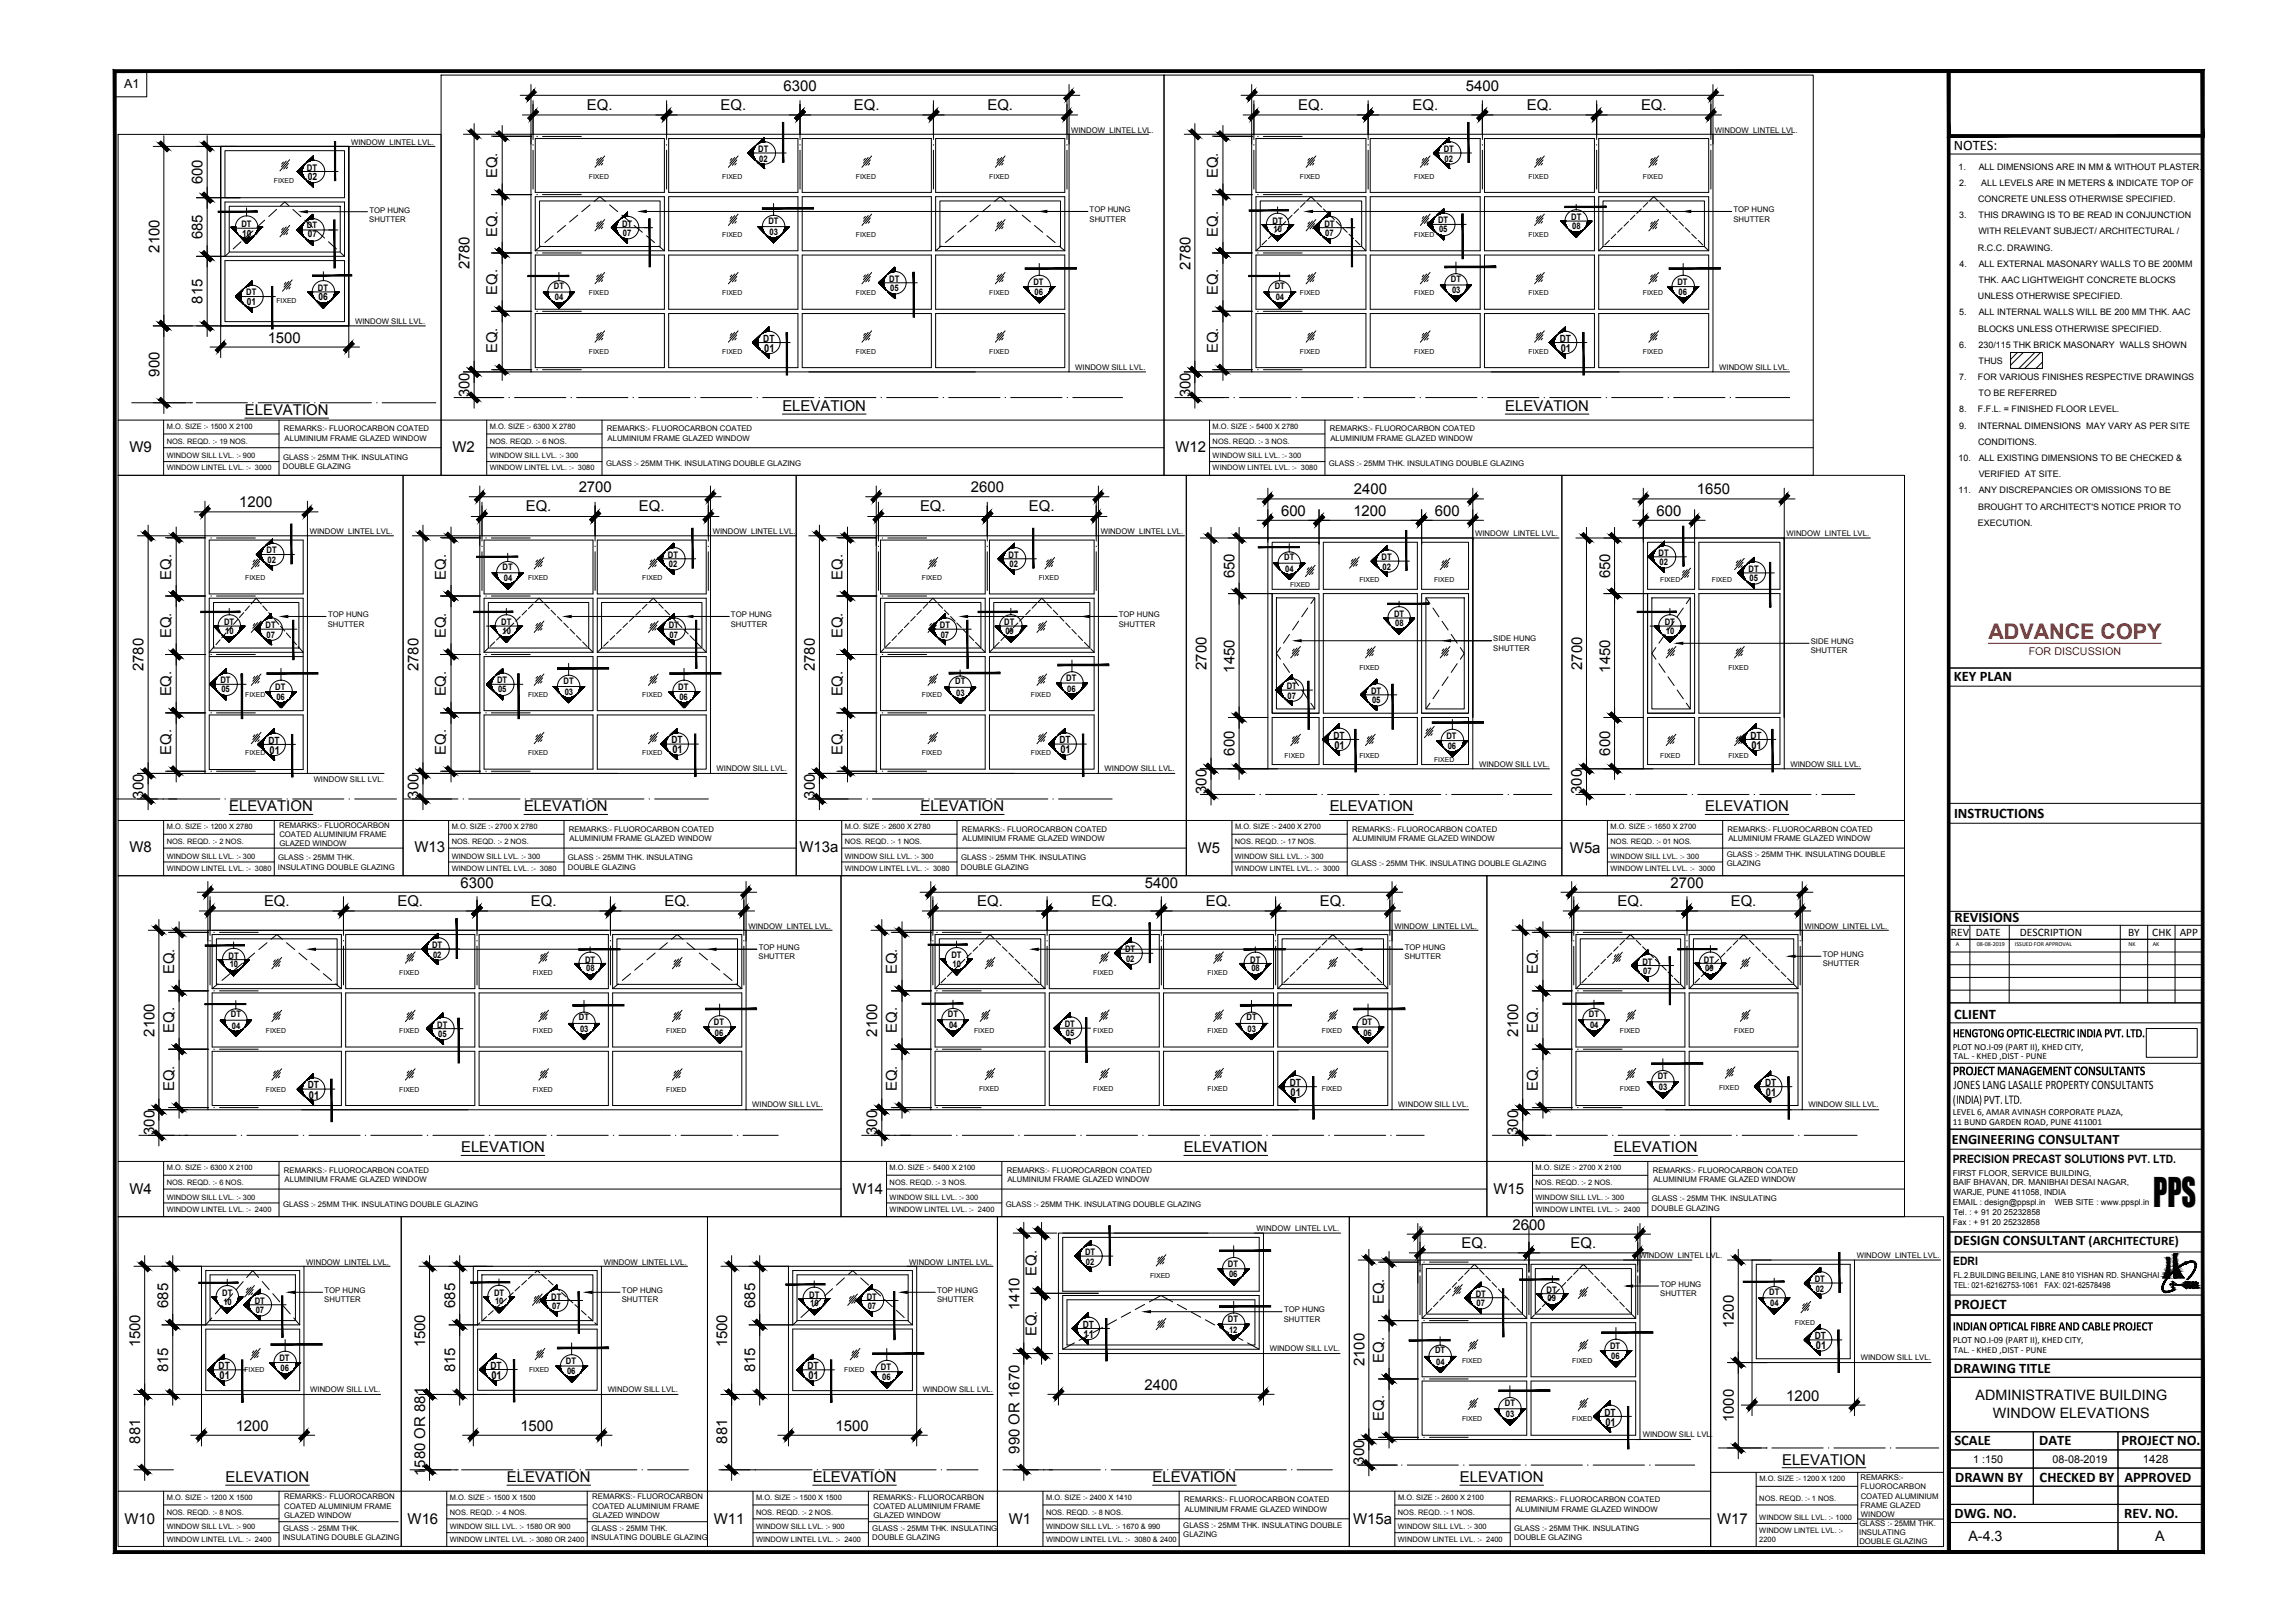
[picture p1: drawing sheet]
<svg xmlns="http://www.w3.org/2000/svg" width="841mm" height="594mm" viewBox="0 0 841 594" stroke-linecap="round" stroke-linejoin="round" font-family="sans-serif">
<defs><g id="words">
<text font-size="13.8" x="789.1" y="442">PPS</text>
<text font-size="7.9" fill="#f00000" x="728.7" y="233.9">ADVANCE COPY</text>
<g font-size="5.5">
<text x="287.1" y="33.3">6300</text>
<text x="537.2" y="33.3">5400</text>
<text x="215.1" y="40.2">EQ.</text>
<text x="264" y="40.2">EQ.</text>
<text x="312.9" y="40.2">EQ.</text>
<text x="361.8" y="40.2">EQ.</text>
<text x="475.8" y="40.2">EQ.</text>
<text x="517.6" y="40.2">EQ.</text>
<text x="559.5" y="40.2">EQ.</text>
<text x="601.4" y="40.2">EQ.</text>
<text x="182.1" y="65.3" transform="rotate(-90 182.1 65.3)">EQ.</text>
<text x="446.3" y="65.3" transform="rotate(-90 446.3 65.3)">EQ.</text>
<text x="74.3" y="67.5" transform="rotate(-90 74.3 67.5)">600</text>
<text x="74.3" y="87.7" transform="rotate(-90 74.3 87.7)">685</text>
<text x="182.1" y="86.6" transform="rotate(-90 182.1 86.6)">EQ.</text>
<text x="446.3" y="86.6" transform="rotate(-90 446.3 86.6)">EQ.</text>
<text x="58.4" y="92.5" transform="rotate(-90 58.4 92.5)">2100</text>
<text x="172.1" y="98.7" transform="rotate(-90 172.1 98.7)">2780</text>
<text x="436.3" y="98.7" transform="rotate(-90 436.3 98.7)">2780</text>
<text x="74.3" y="111.2" transform="rotate(-90 74.3 111.2)">815</text>
<text x="182.1" y="108" transform="rotate(-90 182.1 108)">EQ.</text>
<text x="446.3" y="108" transform="rotate(-90 446.3 108)">EQ.</text>
<text x="98.1" y="125.5">1500</text>
<text x="182.1" y="129.4" transform="rotate(-90 182.1 129.4)">EQ.</text>
<text x="446.3" y="129.4" transform="rotate(-90 446.3 129.4)">EQ.</text>
<text x="58.4" y="138" transform="rotate(-90 58.4 138)">900</text>
<text x="172.1" y="145.4" transform="rotate(-90 172.1 145.4)">300</text>
<text x="436.3" y="145.4" transform="rotate(-90 436.3 145.4)">300</text>
<text x="89.7" y="152">ELEVATION</text>
<text x="286.7" y="150.5">ELEVATION</text>
<text x="551.6" y="150.5">ELEVATION</text>
<text x="47.4" y="165.7">W9</text>
<text x="165.8" y="165.7">W2</text>
<text x="430.7" y="165.7">W12</text>
<text x="87.6" y="185.8">1200</text>
<text x="212.1" y="180.3">2700</text>
<text x="355.8" y="180.3">2600</text>
<text x="496.2" y="181.1">2400</text>
<text x="621.8" y="181.1">1650</text>
<text x="192.7" y="187.3">EQ.</text>
<text x="234.1" y="187.3">EQ.</text>
<text x="337.2" y="187.3">EQ.</text>
<text x="377.1" y="187.3">EQ.</text>
<text x="469.4" y="189">600</text>
<text x="495.9" y="189">1200</text>
<text x="525.8" y="189">600</text>
<text x="607.1" y="189">600</text>
<text x="62.7" y="212.3" transform="rotate(-90 62.7 212.3)">EQ.</text>
<text x="163.4" y="212.3" transform="rotate(-90 163.4 212.3)">EQ.</text>
<text x="308.7" y="212.3" transform="rotate(-90 308.7 212.3)">EQ.</text>
<text x="452.4" y="211.8" transform="rotate(-90 452.4 211.8)">650</text>
<text x="590.1" y="211.8" transform="rotate(-90 590.1 211.8)">650</text>
<text x="62.7" y="233.7" transform="rotate(-90 62.7 233.7)">EQ.</text>
<text x="163.4" y="233.7" transform="rotate(-90 163.4 233.7)">EQ.</text>
<text x="308.7" y="233.7" transform="rotate(-90 308.7 233.7)">EQ.</text>
<text x="52.6" y="245.8" transform="rotate(-90 52.6 245.8)">2780</text>
<text x="153.3" y="245.8" transform="rotate(-90 153.3 245.8)">2780</text>
<text x="298.6" y="245.8" transform="rotate(-90 298.6 245.8)">2780</text>
<text x="442.1" y="245.3" transform="rotate(-90 442.1 245.3)">2700</text>
<text x="579.8" y="245.3" transform="rotate(-90 579.8 245.3)">2700</text>
<text x="452.4" y="246.4" transform="rotate(-90 452.4 246.4)">1450</text>
<text x="590.1" y="246.4" transform="rotate(-90 590.1 246.4)">1450</text>
<text x="62.7" y="255.1" transform="rotate(-90 62.7 255.1)">EQ.</text>
<text x="163.4" y="255.1" transform="rotate(-90 163.4 255.1)">EQ.</text>
<text x="308.7" y="255.1" transform="rotate(-90 308.7 255.1)">EQ.</text>
<text x="62.7" y="276.5" transform="rotate(-90 62.7 276.5)">EQ.</text>
<text x="163.4" y="276.5" transform="rotate(-90 163.4 276.5)">EQ.</text>
<text x="308.7" y="276.5" transform="rotate(-90 308.7 276.5)">EQ.</text>
<text x="452.4" y="276.7" transform="rotate(-90 452.4 276.7)">600</text>
<text x="590.1" y="276.7" transform="rotate(-90 590.1 276.7)">600</text>
<text x="52.6" y="292.5" transform="rotate(-90 52.6 292.5)">300</text>
<text x="153.3" y="292.5" transform="rotate(-90 153.3 292.5)">300</text>
<text x="298.6" y="292.5" transform="rotate(-90 298.6 292.5)">300</text>
<text x="442.1" y="290.8" transform="rotate(-90 442.1 290.8)">300</text>
<text x="579.7" y="290.8" transform="rotate(-90 579.7 290.8)">300</text>
<text x="84" y="297.2">ELEVATION</text>
<text x="192" y="297.2">ELEVATION</text>
<text x="337.3" y="297.2">ELEVATION</text>
<text x="487.3" y="297.2">ELEVATION</text>
<text x="624.9" y="297.2">ELEVATION</text>
<text x="47.4" y="311.9">W8</text>
<text x="151.9" y="311.9">W13</text>
<text x="293" y="311.9">W13a</text>
<text x="438.9" y="312.4">W5</text>
<text x="575.3" y="312.4">W5a</text>
<text x="168.8" y="325.1">6300</text>
<text x="419.5" y="325.2">5400</text>
<text x="612.2" y="325.2">2700</text>
<text x="96.7" y="331.8">EQ.</text>
<text x="145.6" y="331.8">EQ.</text>
<text x="194.6" y="331.8">EQ.</text>
<text x="243.5" y="331.8">EQ.</text>
<text x="358.1" y="331.8">EQ.</text>
<text x="400" y="331.8">EQ.</text>
<text x="441.8" y="331.8">EQ.</text>
<text x="483.7" y="331.8">EQ.</text>
<text x="592.8" y="331.8">EQ.</text>
<text x="634.3" y="331.8">EQ.</text>
<text x="63.8" y="356.9" transform="rotate(-90 63.8 356.9)">EQ.</text>
<text x="328.7" y="356.9" transform="rotate(-90 328.7 356.9)">EQ.</text>
<text x="563.6" y="356.9" transform="rotate(-90 563.6 356.9)">EQ.</text>
<text x="56.6" y="379.6" transform="rotate(-90 56.6 379.6)">2100</text>
<text x="63.8" y="378.3" transform="rotate(-90 63.8 378.3)">EQ.</text>
<text x="321.5" y="379.6" transform="rotate(-90 321.5 379.6)">2100</text>
<text x="328.7" y="378.3" transform="rotate(-90 328.7 378.3)">EQ.</text>
<text x="556.4" y="379.6" transform="rotate(-90 556.4 379.6)">2100</text>
<text x="563.6" y="378.3" transform="rotate(-90 563.6 378.3)">EQ.</text>
<text x="63.8" y="399.7" transform="rotate(-90 63.8 399.7)">EQ.</text>
<text x="328.7" y="399.7" transform="rotate(-90 328.7 399.7)">EQ.</text>
<text x="563.6" y="399.7" transform="rotate(-90 563.6 399.7)">EQ.</text>
<text x="56.6" y="415.7" transform="rotate(-90 56.6 415.7)">300</text>
<text x="321.5" y="415.7" transform="rotate(-90 321.5 415.7)">300</text>
<text x="556.4" y="415.7" transform="rotate(-90 556.4 415.7)">300</text>
<text x="169" y="422">ELEVATION</text>
<text x="433.8" y="422">ELEVATION</text>
<text x="591.4" y="422">ELEVATION</text>
<text x="47.4" y="437.2">W4</text>
<text x="312.3" y="437.2">W14</text>
<text x="547.3" y="437.2">W15</text>
<text x="554.2" y="450.4">2600</text>
<text x="535.6" y="457">EQ.</text>
<text x="575.5" y="457">EQ.</text>
<text x="379.8" y="467.3" transform="rotate(-90 379.8 467.3)">EQ.</text>
<text x="61.7" y="479.1" transform="rotate(-90 61.7 479.1)">685</text>
<text x="166.8" y="479.1" transform="rotate(-90 166.8 479.1)">685</text>
<text x="276.8" y="479.1" transform="rotate(-90 276.8 479.1)">685</text>
<text x="373.6" y="480" transform="rotate(-90 373.6 480)">1410</text>
<text x="507.2" y="477.7" transform="rotate(-90 507.2 477.7)">EQ.</text>
<text x="379.8" y="489.4" transform="rotate(-90 379.8 489.4)">EQ.</text>
<text x="635.4" y="486.5" transform="rotate(-90 635.4 486.5)">1200</text>
<text x="51.4" y="493.5" transform="rotate(-90 51.4 493.5)">1500</text>
<text x="155.8" y="493.5" transform="rotate(-90 155.8 493.5)">1500</text>
<text x="266.5" y="493.5" transform="rotate(-90 266.5 493.5)">1500</text>
<text x="61.7" y="502.6" transform="rotate(-90 61.7 502.6)">815</text>
<text x="166.8" y="502.6" transform="rotate(-90 166.8 502.6)">815</text>
<text x="276.8" y="502.6" transform="rotate(-90 276.8 502.6)">815</text>
<text x="500" y="500.4" transform="rotate(-90 500 500.4)">2100</text>
<text x="507.2" y="499.1" transform="rotate(-90 507.2 499.1)">EQ.</text>
<text x="419.4" y="509.1">2400</text>
<text x="654.6" y="513">1200</text>
<text x="507.2" y="520.4" transform="rotate(-90 507.2 520.4)">EQ.</text>
<text x="635.4" y="520.9" transform="rotate(-90 635.4 520.9)">1000</text>
<text x="86.4" y="524.1">1200</text>
<text x="190.7" y="524.1">1500</text>
<text x="306.2" y="524.1">1500</text>
<text x="51.4" y="528.7" transform="rotate(-90 51.4 528.7)">881</text>
<text x="266.5" y="528.7" transform="rotate(-90 266.5 528.7)">881</text>
<text x="373.6" y="532.4" transform="rotate(-90 373.6 532.4)">990 OR 1670</text>
<text x="500" y="536.5" transform="rotate(-90 500 536.5)">300</text>
<text x="653" y="536.4">ELEVATION</text>
<text x="82.7" y="542.8">ELEVATION</text>
<text x="155.8" y="540.6" transform="rotate(-90 155.8 540.6)">1580 OR 881</text>
<text x="185.8" y="542.8">ELEVATION</text>
<text x="297.8" y="542.8">ELEVATION</text>
<text x="422.4" y="542.8">ELEVATION</text>
<text x="535" y="542.8">ELEVATION</text>
<text x="45.6" y="558">W10</text>
<text x="149.4" y="558">W16</text>
<text x="261.6" y="558">W11</text>
<text x="369.7" y="558">W1</text>
<text x="495.9" y="558">W15a</text>
<text x="629.2" y="558">W17</text>
</g>
<g font-size="5.3">
<text x="716" y="54.8">NOTES:</text>
<text x="716" y="249.5">KEY PLAN</text>
<text x="716.1" y="299.6">INSTRUCTIONS</text>
<text x="716.3" y="337.8">REVISIONS</text>
<text x="716.2" y="373.1">CLIENT</text>
<text x="715.2" y="418.9">ENGINEERING CONSULTANT</text>
<text x="716" y="456.2">DESIGN CONSULTANT (ARCHITECTURE)</text>
<text x="716.1" y="479.6">PROJECT</text>
<text x="716" y="502.8">DRAWING TITLE</text>
<text x="716.2" y="529.4">SCALE</text>
<text x="747.3" y="529.4">DATE</text>
<text x="777.4" y="529.4">PROJECT NO.</text>
<text x="716.5" y="542.7">DRAWN BY</text>
<text x="747.5" y="542.7">CHECKED BY</text>
<text x="778.5" y="542.7">APPROVED</text>
<text x="716.3" y="556">DWG. NO.</text>
<text x="778.4" y="556">REV. NO.</text>
</g>
<g font-size="5.2">
<text x="724" y="512.9">ADMINISTRATIVE BUILDING</text>
<text x="730.3" y="519.3">WINDOW ELEVATIONS</text>
<text x="721.3" y="564.4">A-4.3</text>
<text x="789.8" y="564.3">A</text>
</g>
<text font-size="5" x="715.6" y="393.8">PROJECT MANAGEMENT CONSULTANTS</text>
<g font-size="4.7">
<text x="715.6" y="379.9">HENGTONG OPTIC-ELECTRIC INDIA PVT. LTD.</text>
<text x="715.9" y="398.9">JONES LANG LASALLE PROPERTY CONSULTANTS</text>
<text x="715.7" y="404.3">(</text>
<text x="716.8" y="404.3">INDIA)</text>
<text x="727" y="404.3">PVT</text>
<text x="732.9" y="404.3">. LTD.</text>
<text x="715.6" y="487.3">INDIAN OPTICAL FIBRE AND CABLE PROJECT</text>
</g>
<text font-size="4.6" x="45.5" y="32.4">A1</text>
<g font-size="4.2">
<text x="714.9" y="342.8">REV</text>
<text x="724.1" y="342.8">DATE</text>
<text x="740.2" y="342.8">DESCRIPTION</text>
<text x="779.8" y="342.8">BY</text>
<text x="788.7" y="342.8">CHK</text>
<text x="798.8" y="342.8">APP</text>
<text x="715.6" y="426.1">PRECISION PRECAST SOLUTIONS PVT. LTD.</text>
<text x="715.8" y="463.3">EDRI</text>
<text x="785.3" y="535.8">1428</text>
</g>
<g font-size="4">
<text x="280" y="128.9">01</text>
<text x="572" y="128.9">01</text>
<text x="246.4" y="276">01</text>
<text x="388.6" y="276">01</text>
<text x="489" y="274.3">01</text>
<text x="641.8" y="274.3">01</text>
<text x="98.8" y="276.1">01</text>
<text x="473" y="401.5">01</text>
<text x="647.2" y="401.5">01</text>
<text x="113.2" y="402.4">01</text>
<text x="397.1" y="490">11</text>
<text x="665.5" y="494.2">01</text>
<text x="80.5" y="505.2">01</text>
<text x="180.1" y="505.1">01</text>
<text x="296.3" y="505.2">01</text>
<text x="588.3" y="522.3">01</text>
</g>
<text font-size="3.9" fill="#f00000" x="743.4" y="239.9">FOR DISCUSSION</text>
<g font-size="3.9">
<text x="723.1" y="535.8">1 :150</text>
<text x="752.2" y="535.8">08-08-2019</text>
</g>
<text font-size="3.7" x="112.7" y="66">02</text>
<g font-size="3.6">
<text x="88.7" y="86.6">10</text>
<text x="112.8" y="86.9">07</text>
<text x="90.4" y="111.7">01</text>
<text x="116.7" y="110">06</text>
<text x="279.7" y="125.2">DT</text>
<text x="571.6" y="125.2">DT</text>
<text x="98.4" y="272.4">DT</text>
<text x="246.1" y="272.2">DT</text>
<text x="388.3" y="272.2">DT</text>
<text x="488.6" y="270.5">DT</text>
<text x="641.4" y="270.5">DT</text>
<text x="112.8" y="398.6">DT</text>
<text x="472.6" y="397.7">DT</text>
<text x="646.8" y="397.7">DT</text>
<text x="396.8" y="486.3">DT</text>
<text x="665.1" y="490.5">DT</text>
<text x="80.1" y="501.4">DT</text>
<text x="179.7" y="501.3">DT</text>
<text x="295.9" y="501.4">DT</text>
<text x="587.9" y="518.5">DT</text>
</g>
<g font-size="3.4">
<text x="715.6" y="384.4">PLOT NO.I-09 (PART II), KHED CITY,</text>
<text x="715.9" y="388">TAL. - KHED ,DIST - PUNE</text>
<text x="715.6" y="408.4">LEVEL 6, AMAR AVINASH CORPORATE PLAZA,</text>
<text x="715.6" y="412">11 BUND GARDEN ROAD, PUNE 411001</text>
<text x="715.6" y="491.8">PLOT NO.I-09 (PART II), KHED CITY,</text>
<text x="715.9" y="495.5">TAL. - KHED ,DIST - PUNE</text>
</g>
<g font-size="3.3">
<text x="277.9" y="55.7">DT</text>
<text x="278.2" y="59.2">02</text>
<text x="529.1" y="55.7">DT</text>
<text x="529.4" y="59.2">02</text>
<text x="112.4" y="62.5">DT</text>
<text x="717.7" y="62.1">1.</text>
<text x="725.1" y="62.1">ALL DIMENSIONS ARE IN MM &amp; WITHOUT PLASTER.</text>
<text x="718" y="68.1">2.</text>
<text x="726" y="68.1">ALL LEVELS ARE IN METERS &amp; INDICATE TOP OF</text>
<text x="724.9" y="74">CONCRETE UNLESS OTHERWISE SPECIFIED.</text>
<text x="88.5" y="83.1">DT</text>
<text x="112.5" y="83.6">DT</text>
<text x="228" y="83.1">DT</text>
<text x="281.6" y="81.9">DT</text>
<text x="466.3" y="82">DT</text>
<text x="485.3" y="83.1">DT</text>
<text x="527" y="81.9">DT</text>
<text x="575.8" y="80.7">DT</text>
<text x="576.2" y="83.8">08</text>
<text x="717.9" y="79.9">3.</text>
<text x="725.1" y="79.9">THIS DRAWING IS TO BE READ IN CONJUNCTION</text>
<text x="228.3" y="86.5">07</text>
<text x="282" y="86">03</text>
<text x="466.7" y="85.1">10</text>
<text x="485.7" y="86.5">07</text>
<text x="527.4" y="85.1">05</text>
<text x="725.1" y="85.8">WITH RELEVANT SUBJECT/ ARCHITECTURAL /</text>
<text x="724.8" y="91.8">R.C.C. DRAWING.</text>
<text x="718" y="97.7">4.</text>
<text x="725.1" y="97.7">ALL EXTERNAL MASONARY WALLS TO BE 200MM</text>
<text x="116.5" y="106.4">DT</text>
<text x="203" y="105.9">DT</text>
<text x="325.9" y="103.3">DT</text>
<text x="326.2" y="106.5">05</text>
<text x="378.7" y="104.3">DT</text>
<text x="467.1" y="105.9">DT</text>
<text x="531.7" y="103.3">DT</text>
<text x="532.1" y="107.5">03</text>
<text x="614.7" y="104.3">DT</text>
<text x="725.1" y="103.6">THK. AAC LIGHTWEIGHT CONCRETE BLOCKS</text>
<text x="90.2" y="108.1">DT</text>
<text x="203.4" y="110.1">04</text>
<text x="379.2" y="108.1">06</text>
<text x="467.5" y="110.1">04</text>
<text x="615.1" y="108.1">06</text>
<text x="724.8" y="109.6">UNLESS OTHERWISE SPECIFIED.</text>
<text x="717.9" y="115.5">5.</text>
<text x="725.1" y="115.5">ALL INTERNAL WALLS WILL BE 200 MM THK. AAC</text>
<text x="724.9" y="121.4">BLOCKS UNLESS OTHERWISE SPECIFIED.</text>
<text x="717.9" y="127.4">6.</text>
<text x="725" y="127.4">230/115 THK BRICK MASONARY WALLS SHOWN</text>
<text x="725.1" y="133.3">THUS</text>
<text x="717.9" y="139.2">7.</text>
<text x="724.8" y="139.2">FOR VARIOUS FINISHES RESPECTIVE DRAWINGS</text>
<text x="725.1" y="145.1">TO BE REFERRED</text>
<text x="717.9" y="151.1">8.</text>
<text x="724.8" y="151.1">F.F.L. = FINISHED FLOOR LEVEL.</text>
<text x="717.9" y="157">9.</text>
<text x="724.8" y="157">INTERNAL DIMENSIONS MAY VARY AS PER SITE</text>
<text x="724.9" y="162.9">CONDITIONS.</text>
<text x="717.7" y="168.9">10.</text>
<text x="725.1" y="168.9">ALL EXISTING DIMENSIONS TO BE CHECKED &amp;</text>
<text x="725.1" y="174.8">VERIFIED AT SITE.</text>
<text x="717.7" y="180.7">11.</text>
<text x="725.1" y="180.7">ANY DISCREPANCIES OR OMISSIONS TO BE</text>
<text x="724.9" y="186.7">BROUGHT TO ARCHITECT'S NOTICE PRIOR TO</text>
<text x="724.8" y="192.6">EXECUTION.</text>
<text x="97.7" y="202.7">DT</text>
<text x="607.8" y="203.5">DT</text>
<text x="98.1" y="206.2">02</text>
<text x="184.2" y="208.7">DT</text>
<text x="244.7" y="204.3">DT</text>
<text x="245.1" y="207.8">02</text>
<text x="369.6" y="204.3">DT</text>
<text x="369.9" y="207.8">02</text>
<text x="470.6" y="205.2">DT</text>
<text x="471" y="209.4">04</text>
<text x="506.3" y="205.1">DT</text>
<text x="506.6" y="208.6">02</text>
<text x="608.1" y="207">02</text>
<text x="640.8" y="209.5">DT</text>
<text x="184.6" y="212.9">04</text>
<text x="641.2" y="212.8">05</text>
<text x="510.9" y="226.1">DT</text>
<text x="82.1" y="229.1">DT</text>
<text x="82.6" y="232.1">10</text>
<text x="97.3" y="230.2">DT</text>
<text x="97.7" y="233.5">07</text>
<text x="183.7" y="229.1">DT</text>
<text x="184.1" y="232.1">10</text>
<text x="245" y="230.2">DT</text>
<text x="245.3" y="233.5">07</text>
<text x="344.4" y="230.2">DT</text>
<text x="344.7" y="233.5">07</text>
<text x="368" y="229.1">DT</text>
<text x="368.4" y="232.1">09</text>
<text x="511.3" y="229.2">08</text>
<text x="610.1" y="229.1">DT</text>
<text x="610.5" y="232.1">10</text>
<text x="80.7" y="250.3">DT</text>
<text x="182.1" y="250.3">DT</text>
<text x="206.6" y="250.3">DT</text>
<text x="350" y="250.6">DT</text>
<text x="390.7" y="249.5">DT</text>
<text x="81.1" y="253.6">05</text>
<text x="100.9" y="252.5">DT</text>
<text x="101.3" y="256.4">06</text>
<text x="182.5" y="253.6">05</text>
<text x="206.9" y="254.5">03</text>
<text x="248.6" y="252.5">DT</text>
<text x="249" y="256.4">06</text>
<text x="350.4" y="254.8">03</text>
<text x="391.1" y="253.3">06</text>
<text x="471.6" y="252.5">DT</text>
<text x="471.9" y="255.8">07</text>
<text x="502.4" y="254.2">DT</text>
<text x="502.8" y="257.4">05</text>
<text x="530.1" y="270.5">DT</text>
<text x="530.5" y="274.4">06</text>
<text x="158.3" y="347.2">DT</text>
<text x="83.7" y="351.2">DT</text>
<text x="158.7" y="350.7">02</text>
<text x="214.4" y="352.6">DT</text>
<text x="348.7" y="351">DT</text>
<text x="412.3" y="348.8">DT</text>
<text x="412.6" y="352.3">02</text>
<text x="458.1" y="352.6">DT</text>
<text x="601.9" y="353.3">DT</text>
<text x="624.4" y="352.6">DT</text>
<text x="84.2" y="354.3">10</text>
<text x="214.8" y="355.7">08</text>
<text x="349.1" y="354.1">10</text>
<text x="458.6" y="355.7">08</text>
<text x="602.2" y="356.7">07</text>
<text x="624.9" y="355.7">09</text>
<text x="84.6" y="372.6">DT</text>
<text x="85" y="376.7">04</text>
<text x="160.2" y="376.4">DT</text>
<text x="212.1" y="373.7">DT</text>
<text x="212.6" y="377.9">03</text>
<text x="261.6" y="375.4">DT</text>
<text x="347.4" y="372.4">DT</text>
<text x="347.8" y="376.6">04</text>
<text x="390.2" y="376.2">DT</text>
<text x="456.8" y="373.7">DT</text>
<text x="457.2" y="377.9">03</text>
<text x="499.2" y="375.4">DT</text>
<text x="582.3" y="372.4">DT</text>
<text x="582.7" y="376.6">04</text>
<text x="160.6" y="379.7">05</text>
<text x="262" y="379.3">06</text>
<text x="390.6" y="379.5">05</text>
<text x="499.6" y="379.3">06</text>
<text x="607.5" y="395.1">DT</text>
<text x="607.9" y="399.3">03</text>
<text x="397.6" y="459.6">DT</text>
<text x="397.9" y="463.2">02</text>
<text x="450" y="464">DT</text>
<text x="450.4" y="467.9">06</text>
<text x="566.8" y="473.6">DT</text>
<text x="665" y="469.5">DT</text>
<text x="665.4" y="473.1">02</text>
<text x="81.4" y="474.8">DT</text>
<text x="81.8" y="477.9">10</text>
<text x="93.4" y="477.6">DT</text>
<text x="181" y="474.6">DT</text>
<text x="181.4" y="477.7">10</text>
<text x="202" y="476.1">DT</text>
<text x="202.3" y="479.4">07</text>
<text x="296.6" y="475.3">DT</text>
<text x="296.9" y="478.5">10</text>
<text x="317.6" y="476">DT</text>
<text x="318" y="479.4">07</text>
<text x="540.8" y="475.1">DT</text>
<text x="541.1" y="478.4">07</text>
<text x="567.2" y="476.7">09</text>
<text x="648.3" y="474.2">DT</text>
<text x="648.7" y="478.4">04</text>
<text x="93.7" y="481">07</text>
<text x="450" y="484.4">DT</text>
<text x="450.4" y="488.2">12</text>
<text x="525.9" y="495.7">DT</text>
<text x="590" y="494">DT</text>
<text x="590.5" y="497.8">06</text>
<text x="102.4" y="498.3">DT</text>
<text x="102.8" y="502.2">06</text>
<text x="207.4" y="499.6">DT</text>
<text x="207.8" y="503.4">06</text>
<text x="322.8" y="501.7">DT</text>
<text x="526.3" y="499.9">04</text>
<text x="323.3" y="505.5">06</text>
<text x="551.5" y="514.9">DT</text>
<text x="551.9" y="519.1">03</text>
</g>
<g font-size="3">
<text x="715.7" y="430.6">FIRST FLOOR, SERVICE BUILDING,</text>
<text x="715.7" y="434.2">BAIF BHAVAN, DR. MANIBHAI DESAI NAGAR,</text>
<text x="715.9" y="437.8">WARJE, PUNE 411058, INDIA</text>
<text x="715.7" y="441.5">EMAIL : design@ppspl.in</text>
<text x="753" y="441.5">WEB SITE : www.ppspl.in</text>
<text x="715.7" y="448.7">Fax : + 91 20 25232858</text>
<text x="715.8" y="445.1">Tel. : + 91 20 25232858</text>
<text x="715.8" y="468">FL.2.BUILDING BEILING, LANE 810 YISHAN RD. SHANGHAI</text>
<text x="716" y="471.7">TEL: 021-62162753-1061</text>
<text x="749.2" y="471.7">FAX: 021-62578498</text>
</g>
<g font-size="2.8">
<text x="128.7" y="53">WINDOW LINTEL LVL.</text>
<text x="392.5" y="48.6">WINDOW LINTEL LVL.</text>
<text x="628.5" y="48.6">WINDOW LINTEL LVL.</text>
<text x="135.4" y="77.8">TOP HUNG</text>
<text x="399.3" y="77.7">TOP HUNG</text>
<text x="635.3" y="77.7">TOP HUNG</text>
<text x="135.3" y="81.2">SHUTTER</text>
<text x="399.3" y="81.1">SHUTTER</text>
<text x="635.2" y="81.1">SHUTTER</text>
<text x="130.1" y="118.6">WINDOW SILL LVL.</text>
<text x="394.1" y="135.4">WINDOW SILL LVL.</text>
<text x="630" y="135.4">WINDOW SILL LVL.</text>
<text x="104.1" y="157.9">REMARKS:- FLUOROCARBON COATED</text>
<text x="104.3" y="161.4">ALUMINIUM FRAME GLAZED WINDOW</text>
<text x="222.4" y="157.9">REMARKS:- FLUOROCARBON COATED</text>
<text x="222.6" y="161.4">ALUMINIUM FRAME GLAZED WINDOW</text>
<text x="487.3" y="157.9">REMARKS:- FLUOROCARBON COATED</text>
<text x="487.6" y="161.4">ALUMINIUM FRAME GLAZED WINDOW</text>
<text x="103.6" y="171.9">DOUBLE GLAZING</text>
<text x="103.7" y="168.4">GLASS :- 25MM THK. INSULATING</text>
<text x="222.1" y="170.7">GLASS :- 25MM THK. INSULATING DOUBLE GLAZING</text>
<text x="487" y="170.7">GLASS :- 25MM THK. INSULATING DOUBLE GLAZING</text>
<text x="113.5" y="195.7">WINDOW LINTEL LVL.</text>
<text x="261.2" y="195.7">WINDOW LINTEL LVL.</text>
<text x="403.4" y="195.7">WINDOW LINTEL LVL.</text>
<text x="540.6" y="196.5">WINDOW LINTEL LVL.</text>
<text x="654.7" y="196.5">WINDOW LINTEL LVL.</text>
<text x="120.2" y="226.1">TOP HUNG</text>
<text x="267.9" y="226.1">TOP HUNG</text>
<text x="410" y="226.1">TOP HUNG</text>
<text x="120.1" y="229.5">SHUTTER</text>
<text x="267.8" y="229.5">SHUTTER</text>
<text x="410" y="229.5">SHUTTER</text>
<text x="547.2" y="234.9">SIDE HUNG</text>
<text x="547.2" y="238.4">SHUTTER</text>
<text x="663.6" y="235.9">SIDE HUNG</text>
<text x="663.6" y="239.3">SHUTTER</text>
<text x="542" y="280.8">WINDOW SILL LVL.</text>
<text x="656.1" y="280.8">WINDOW SILL LVL.</text>
<text x="114.9" y="286.5">WINDOW SILL LVL.</text>
<text x="262.6" y="282.4">WINDOW SILL LVL.</text>
<text x="404.8" y="282.4">WINDOW SILL LVL.</text>
<text x="102.3" y="303.1">REMARKS:- FLUOROCARBON</text>
<text x="208.5" y="304.6">REMARKS:- FLUOROCARBON COATED</text>
<text x="352.5" y="304.6">REMARKS:- FLUOROCARBON COATED</text>
<text x="495.5" y="304.6">REMARKS:- FLUOROCARBON COATED</text>
<text x="633.1" y="304.6">REMARKS:- FLUOROCARBON COATED</text>
<text x="102.4" y="306.6">COATED ALUMINIUM FRAME</text>
<text x="102.4" y="310">GLAZED WINDOW</text>
<text x="208.7" y="308">ALUMINIUM FRAME GLAZED WINDOW</text>
<text x="352.7" y="308">ALUMINIUM FRAME GLAZED WINDOW</text>
<text x="495.7" y="308">ALUMINIUM FRAME GLAZED WINDOW</text>
<text x="633.4" y="308">ALUMINIUM FRAME GLAZED WINDOW</text>
<text x="102" y="315.1">GLASS :- 25MM THK.</text>
<text x="208.1" y="315.1">GLASS :- 25MM THK. INSULATING</text>
<text x="352.2" y="315.1">GLASS :- 25MM THK. INSULATING</text>
<text x="495.2" y="317.3">GLASS :- 25MM THK. INSULATING DOUBLE GLAZING</text>
<text x="632.8" y="313.9">GLASS :- 25MM THK. INSULATING DOUBLE</text>
<text x="632.8" y="317.3">GLAZING</text>
<text x="101.9" y="318.5">INSULATING DOUBLE GLAZING</text>
<text x="208.1" y="318.5">DOUBLE GLAZING</text>
<text x="352.1" y="318.5">DOUBLE GLAZING</text>
<text x="274.2" y="340.1">WINDOW LINTEL LVL.</text>
<text x="511" y="340.1">WINDOW LINTEL LVL.</text>
<text x="661.3" y="340.1">WINDOW LINTEL LVL.</text>
<text x="278.1" y="348">TOP HUNG</text>
<text x="514.8" y="348">TOP HUNG</text>
<text x="278" y="351.4">SHUTTER</text>
<text x="514.7" y="351.4">SHUTTER</text>
<text x="667.9" y="353.9">SHUTTER</text>
<text x="668" y="350.5">TOP HUNG</text>
<text x="275.7" y="405.6">WINDOW SILL LVL.</text>
<text x="512.4" y="405.6">WINDOW SILL LVL.</text>
<text x="662.7" y="405.6">WINDOW SILL LVL.</text>
<text x="104.1" y="429.5">REMARKS:- FLUOROCARBON COATED</text>
<text x="368.9" y="429.5">REMARKS:- FLUOROCARBON COATED</text>
<text x="605.7" y="429.5">REMARKS:- FLUOROCARBON COATED</text>
<text x="104.3" y="432.9">ALUMINIUM FRAME GLAZED WINDOW</text>
<text x="369.2" y="432.9">ALUMINIUM FRAME GLAZED WINDOW</text>
<text x="605.9" y="432.9">ALUMINIUM FRAME GLAZED WINDOW</text>
<text x="103.7" y="442.2">GLASS :- 25MM THK. INSULATING DOUBLE GLAZING</text>
<text x="368.6" y="442.2">GLASS :- 25MM THK. INSULATING DOUBLE GLAZING</text>
<text x="605.3" y="443.4">DOUBLE GLAZING</text>
<text x="605.3" y="440">GLASS :- 25MM THK. INSULATING</text>
<text x="460.5" y="451">WINDOW LINTEL LVL.</text>
<text x="600.8" y="460.9">WINDOW LINTEL LVL.</text>
<text x="680.4" y="460.9">WINDOW LINTEL LVL.</text>
<text x="112.2" y="463.2">WINDOW LINTEL LVL.</text>
<text x="221.2" y="463.2">WINDOW LINTEL LVL.</text>
<text x="333.2" y="463.2">WINDOW LINTEL LVL.</text>
<text x="118.9" y="473.6">TOP HUNG</text>
<text x="227.9" y="473.6">TOP HUNG</text>
<text x="343.4" y="473.6">TOP HUNG</text>
<text x="608.5" y="471.3">TOP HUNG</text>
<text x="118.8" y="477">SHUTTER</text>
<text x="227.9" y="477">SHUTTER</text>
<text x="343.4" y="477">SHUTTER</text>
<text x="608.4" y="474.7">SHUTTER</text>
<text x="470.5" y="484.1">SHUTTER</text>
<text x="470.5" y="480.7">TOP HUNG</text>
<text x="465.3" y="494.9">WINDOW SILL LVL.</text>
<text x="681.9" y="498.2">WINDOW SILL LVL.</text>
<text x="113.7" y="509.9">WINDOW SILL LVL.</text>
<text x="222.7" y="509.9">WINDOW SILL LVL.</text>
<text x="338.2" y="509.9">WINDOW SILL LVL.</text>
<text x="602" y="526.4">WINDOW SILL LVL.</text>
<text x="681.8" y="542">REMARKS:-</text>
<text x="681.8" y="545.5">FLUOROCARBON</text>
<text x="104.1" y="549.2">REMARKS:- FLUOROCARBON</text>
<text x="217.1" y="549.2">REMARKS:- FLUOROCARBON</text>
<text x="320" y="549.3">REMARKS:- FLUOROCARBON</text>
<text x="434" y="550.2">REMARKS:- FLUOROCARBON COATED</text>
<text x="555.2" y="550.2">REMARKS:- FLUOROCARBON COATED</text>
<text x="681.9" y="548.9">COATED ALUMINIUM</text>
<text x="104.2" y="552.6">COATED ALUMINIUM FRAME</text>
<text x="104.2" y="556">GLAZED WINDOW</text>
<text x="217.1" y="552.6">COATED ALUMINIUM FRAME</text>
<text x="217.1" y="556">GLAZED WINDOW</text>
<text x="320.1" y="552.7">COATED ALUMINIUM FRAME</text>
<text x="320.1" y="556.2">GLAZED WINDOW</text>
<text x="434.2" y="553.7">ALUMINIUM FRAME GLAZED WINDOW</text>
<text x="555.5" y="553.7">ALUMINIUM FRAME GLAZED WINDOW</text>
<text x="681.8" y="552.3">FRAME GLAZED</text>
<text x="682" y="555.7">WINDOW</text>
<text x="103.8" y="560.7">GLASS :- 25MM THK.</text>
<text x="216.7" y="560.7">GLASS :- 25MM THK.</text>
<text x="319.7" y="560.7">GLASS :- 25MM THK. INSULATING</text>
<text x="433.6" y="559.5">GLASS :- 25MM THK. INSULATING DOUBLE</text>
<text x="433.6" y="563">GLAZING</text>
<text x="554.9" y="560.7">GLASS :- 25MM THK. INSULATING</text>
<text x="681.3" y="562.2">INSULATING</text>
<text x="681.5" y="558.7">GLASS :- 25MM THK.</text>
<text x="103.6" y="564.2">INSULATING DOUBLE GLAZING</text>
<text x="216.6" y="564.2">INSULATING DOUBLE GLAZING</text>
<text x="319.6" y="564.2">DOUBLE GLAZING</text>
<text x="554.8" y="564.2">DOUBLE GLAZING</text>
<text x="681.4" y="565.6">DOUBLE GLAZING</text>
</g>
<g font-size="2.7">
<text x="61.1" y="157.1">M.O. SIZE :- 1500 X 2100</text>
<text x="179.5" y="157.1">M.O. SIZE :- 6300 X 2780</text>
<text x="444.4" y="157.1">M.O. SIZE :- 5400 X 2780</text>
<text x="61.1" y="162.5">NOS. REQD. :- 19 NOS.</text>
<text x="61.1" y="167.8">WINDOW SILL LVL. :- 900</text>
<text x="179.5" y="162.5">NOS. REQD. :- 6 NOS.</text>
<text x="179.5" y="167.8">WINDOW SILL LVL. :- 300</text>
<text x="444.4" y="162.5">NOS. REQD. :- 3 NOS.</text>
<text x="444.4" y="167.8">WINDOW SILL LVL. :- 300</text>
<text x="61.1" y="172.3">WINDOW LINTEL LVL. :- 3000</text>
<text x="179.5" y="172.3">WINDOW LINTEL LVL. :- 3080</text>
<text x="444.4" y="172.3">WINDOW LINTEL LVL. :- 3080</text>
<text x="61.1" y="303.7">M.O. SIZE :- 1200 X 2780</text>
<text x="165.5" y="303.7">M.O. SIZE :- 2700 X 2780</text>
<text x="309.6" y="303.7">M.O. SIZE :- 2600 X 2780</text>
<text x="452.6" y="303.7">M.O. SIZE :- 2400 X 2700</text>
<text x="590.2" y="303.7">M.O. SIZE :- 1650 X 2700</text>
<text x="61.1" y="309.2">NOS. REQD. :- 2 NOS.</text>
<text x="165.5" y="309.2">NOS. REQD. :- 2 NOS.</text>
<text x="309.6" y="309.2">NOS. REQD. :- 1 NOS.</text>
<text x="452.6" y="309.2">NOS. REQD. :- 17 NOS.</text>
<text x="590.2" y="309.2">NOS. REQD. :- 01 NOS.</text>
<text x="61.1" y="314.5">WINDOW SILL LVL. :- 300</text>
<text x="165.5" y="314.5">WINDOW SILL LVL. :- 300</text>
<text x="309.6" y="314.5">WINDOW SILL LVL. :- 300</text>
<text x="452.6" y="314.5">WINDOW SILL LVL. :- 300</text>
<text x="590.2" y="314.5">WINDOW SILL LVL. :- 300</text>
<text x="61.1" y="319">WINDOW LINTEL LVL. :- 3080</text>
<text x="165.5" y="319">WINDOW LINTEL LVL. :- 3080</text>
<text x="309.6" y="319">WINDOW LINTEL LVL. :- 3080</text>
<text x="452.6" y="319">WINDOW LINTEL LVL. :- 3000</text>
<text x="590.2" y="319">WINDOW LINTEL LVL. :- 3000</text>
<text x="61.1" y="428.6">M.O. SIZE :- 6300 X 2100</text>
<text x="326" y="428.6">M.O. SIZE :- 5400 X 2100</text>
<text x="562.8" y="428.7">M.O. SIZE :- 2700 X 2100</text>
<text x="61.1" y="434.1">NOS. REQD. :- 6 NOS.</text>
<text x="326" y="434.1">NOS. REQD. :- 3 NOS.</text>
<text x="562.7" y="434.1">NOS. REQD. :- 2 NOS.</text>
<text x="61.1" y="439.4">WINDOW SILL LVL. :- 300</text>
<text x="61.1" y="443.9">WINDOW LINTEL LVL. :- 2400</text>
<text x="326" y="439.4">WINDOW SILL LVL. :- 300</text>
<text x="326" y="443.9">WINDOW LINTEL LVL. :- 2400</text>
<text x="562.7" y="439.4">WINDOW SILL LVL. :- 300</text>
<text x="562.7" y="443.9">WINDOW LINTEL LVL. :- 2400</text>
<text x="644.8" y="542.6">M.O. SIZE :- 1200 X 1200</text>
<text x="61.1" y="549.4">M.O. SIZE :- 1200 X 1500</text>
<text x="164.9" y="549.4">M.O. SIZE :- 1500 X 1500</text>
<text x="277.1" y="549.4">M.O. SIZE :- 1500 X 1500</text>
<text x="383.4" y="549.4">M.O. SIZE :- 2400 X 1410</text>
<text x="512.3" y="549.4">M.O. SIZE :- 2600 X 2100</text>
<text x="644.7" y="549.7">NOS. REQD. :- 1 NOS.</text>
<text x="61.1" y="554.8">NOS. REQD. :- 8 NOS.</text>
<text x="164.9" y="554.8">NOS. REQD. :- 4 NOS.</text>
<text x="277.1" y="554.8">NOS. REQD. :- 2 NOS.</text>
<text x="383.3" y="554.8">NOS. REQD. :- 8 NOS.</text>
<text x="512.3" y="554.8">NOS. REQD. :- 1 NOS.</text>
<text x="644.7" y="556.8">WINDOW SILL LVL. :- 1000</text>
<text x="61.1" y="560.1">WINDOW SILL LVL. :- 900</text>
<text x="164.9" y="560.1">WINDOW SILL LVL. :- 1580 OR 900</text>
<text x="277.1" y="560.1">WINDOW SILL LVL. :- 900</text>
<text x="383.3" y="560.1">WINDOW SILL LVL. :- 1670 &amp; 990</text>
<text x="512.3" y="560.2">WINDOW SILL LVL. :- 300</text>
<text x="644.7" y="561.5">WINDOW LINTEL LVL. :-</text>
<text x="61.1" y="564.6">WINDOW LINTEL LVL. :- 2400</text>
<text x="164.9" y="564.6">WINDOW LINTEL LVL. :- 3080 OR 2400</text>
<text x="277.1" y="564.6">WINDOW LINTEL LVL. :- 2400</text>
<text x="383.3" y="564.6">WINDOW LINTEL LVL. :- 3080 &amp; 2400</text>
<text x="512.3" y="564.6">WINDOW LINTEL LVL. :- 2400</text>
<text x="644.7" y="564.6">2200</text>
</g>
<g font-size="2.5">
<text x="215.8" y="65.5">FIXED</text>
<text x="264.7" y="65.5">FIXED</text>
<text x="313.6" y="65.5">FIXED</text>
<text x="362.5" y="65.5">FIXED</text>
<text x="476.4" y="65.5">FIXED</text>
<text x="518.3" y="65.5">FIXED</text>
<text x="560.1" y="65.5">FIXED</text>
<text x="602" y="65.5">FIXED</text>
<text x="100.3" y="67">FIXED</text>
<text x="264.7" y="86.8">FIXED</text>
<text x="313.6" y="86.8">FIXED</text>
<text x="518.3" y="86.8">FIXED</text>
<text x="560.1" y="86.8">FIXED</text>
<text x="101.3" y="111">FIXED</text>
<text x="215.8" y="108.2">FIXED</text>
<text x="264.7" y="108.2">FIXED</text>
<text x="313.6" y="108.2">FIXED</text>
<text x="362.5" y="108.2">FIXED</text>
<text x="476.4" y="108.2">FIXED</text>
<text x="518.3" y="108.2">FIXED</text>
<text x="560.1" y="108.2">FIXED</text>
<text x="602" y="108.2">FIXED</text>
<text x="215.8" y="129.6">FIXED</text>
<text x="264.7" y="129.6">FIXED</text>
<text x="313.6" y="129.6">FIXED</text>
<text x="362.5" y="129.6">FIXED</text>
<text x="476.4" y="129.6">FIXED</text>
<text x="518.3" y="129.6">FIXED</text>
<text x="560.1" y="129.6">FIXED</text>
<text x="602" y="129.6">FIXED</text>
<text x="89.8" y="212.6">FIXED</text>
<text x="193.5" y="212.6">FIXED</text>
<text x="235.4" y="212.6">FIXED</text>
<text x="337.8" y="212.6">FIXED</text>
<text x="380.7" y="212.6">FIXED</text>
<text x="472.8" y="214.9">FIXED</text>
<text x="498.2" y="213">FIXED</text>
<text x="525.5" y="213">FIXED</text>
<text x="608.4" y="213">FIXED</text>
<text x="627.3" y="213">FIXED</text>
<text x="498.2" y="245.3">FIXED</text>
<text x="633.4" y="245.3">FIXED</text>
<text x="89.8" y="255.3">FIXED</text>
<text x="193.5" y="255.3">FIXED</text>
<text x="235.4" y="255.3">FIXED</text>
<text x="337.8" y="255.3">FIXED</text>
<text x="377.8" y="255.3">FIXED</text>
<text x="89.8" y="276.6">FIXED</text>
<text x="193.5" y="276.6">FIXED</text>
<text x="235.4" y="276.6">FIXED</text>
<text x="337.8" y="276.6">FIXED</text>
<text x="377.8" y="276.6">FIXED</text>
<text x="470.8" y="277.5">FIXED</text>
<text x="498.2" y="277.5">FIXED</text>
<text x="525.5" y="279.3">FIXED</text>
<text x="608.4" y="277.5">FIXED</text>
<text x="633.4" y="277.5">FIXED</text>
<text x="146.3" y="357">FIXED</text>
<text x="195.2" y="357">FIXED</text>
<text x="400.7" y="357.1">FIXED</text>
<text x="442.5" y="357.1">FIXED</text>
<text x="97.4" y="378.4">FIXED</text>
<text x="146.3" y="378.4">FIXED</text>
<text x="195.2" y="378.4">FIXED</text>
<text x="244.2" y="378.4">FIXED</text>
<text x="357" y="378.3">FIXED</text>
<text x="400.7" y="378.3">FIXED</text>
<text x="442.5" y="378.3">FIXED</text>
<text x="484.4" y="378.3">FIXED</text>
<text x="593.7" y="378.3">FIXED</text>
<text x="635.5" y="378.3">FIXED</text>
<text x="97.4" y="399.8">FIXED</text>
<text x="146.3" y="399.8">FIXED</text>
<text x="195.2" y="399.8">FIXED</text>
<text x="244.2" y="399.8">FIXED</text>
<text x="358.8" y="399.7">FIXED</text>
<text x="400.7" y="399.7">FIXED</text>
<text x="442.5" y="399.7">FIXED</text>
<text x="484.4" y="399.7">FIXED</text>
<text x="593.7" y="399.7">FIXED</text>
<text x="630" y="399.1">FIXED</text>
<text x="421.4" y="467.9">FIXED</text>
<text x="657.7" y="485.2">FIXED</text>
<text x="89.5" y="502.4">FIXED</text>
<text x="193.9" y="502.4">FIXED</text>
<text x="309.3" y="502.4">FIXED</text>
<text x="535.8" y="499.1">FIXED</text>
<text x="576.2" y="499.1">FIXED</text>
<text x="535.8" y="520.5">FIXED</text>
<text x="576.2" y="520.5">FIXED</text>
</g>
<g font-size="2.2">
<text x="716.8" y="346.6">A</text>
<text x="724.4" y="346.6">08-08-2019</text>
<text x="738.4" y="346.6">ISSUED FOR APPROVAL</text>
<text x="780" y="346.6">NK</text>
<text x="788.9" y="346.6">AK</text>
</g>
</g></defs>
<!-- layer: X-HTIN-AR-2-ELE-001_t3$0$A-WINDOW -->
<g fill="none" stroke="#000" stroke-width=".37">
<path d="M80.9 53.6h46.9v65.8h-46.9zM82.4 55.2h43.9v17.2h-43.9zM194.6 49.2h197.2v87h-197.2zM196.1 50.7h47.4v19.8h-47.4zM245 50.7h47.4v19.8h-47.4zM294 50.7h47.3v19.8h-47.3zM342.9 50.7h47.3v19.8h-47.3zM458.7 49.2h169v87h-169zM460.3 50.7h40.3v19.8h-40.3zM502.1 50.7h40.3v19.8h-40.3zM544 50.7h40.3v19.8h-40.3zM585.9 50.7h40.3v19.8h-40.3z"/>
<path d="M84 75.6h40.7v16.7h-40.7zM101.4 76.7l-2.9 2.6M102.8 75.4l1.6-1.4 1.5 1.4M107.3 76.7l3 2.6M197.7 73.6h44.2v16.7h-44.2zM211.7 78.8l-3 2.5M216.2 75l-3 2.5M217.7 73.8l2.1-1.8 2.1 1.8M223.4 75l3 2.5M227.9 78.8l3 2.5M245 72h47.4v19.8h-47.4zM294 72h47.3v19.8h-47.3z"/>
<path d="M344.4 73.6h44.2v16.7h-44.2zM358.5 78.8l-3.1 2.5M362.9 75l-2.9 2.5M364.5 73.8l2-1.8 2.1 1.8M370.1 75l3 2.5M374.6 78.8l3 2.5M461.8 73.6h37.2v16.7h-37.2zM473.5 78.8l-1.6 1.7M475.9 76.5l-1.7 1.7M478.2 74.2l-1.6 1.6M478.9 73.6l1.5-1.6 1.6 1.6M482.6 74.2l1.7 1.6"/>
<path d="M485 76.5l1.6 1.7M487.3 78.8l1.7 1.7M502.1 72h40.3v19.8h-40.3zM544 72h40.3v19.8h-40.3zM587.4 73.6h37.2v16.7h-37.2zM599.1 78.8l-1.6 1.7M601.5 76.5l-1.7 1.7M603.8 74.2l-1.6 1.6M604.5 73.6l1.5-1.6 1.6 1.6M608.3 74.2l1.6 1.6M610.6 76.5l1.6 1.7M612.9 78.8l1.7 1.7"/>
<path d="M82.4 95.4h43.9v22.4h-43.9zM82.4 93.9v-19.9h43.9v19.9M82.4 93.9h43.9M84 92.5l-1.6 1.4M88.3 88.5l-2.9 2.7M92.7 84.6l-2.9 2.6M97 80.6l-2.9 2.7M111.7 80.6l2.9 2.7M116 84.6l2.9 2.6M120.4 88.5l2.9 2.7M124.7 92.5l1.6 1.4M196.1 91.8v-19.8h47.4v19.8"/>
<path d="M196.1 93.4h47.4v19.9h-47.4zM196.1 91.8h47.4M198.2 90.1l-2.1 1.7M202.7 86.3l-3 2.5M207.2 82.6l-3 2.5M232.4 82.6l3 2.5M236.9 86.3l3 2.5M241.4 90.1l2.1 1.7M245 93.4h47.4v19.9h-47.4zM294 93.4h47.3v19.9h-47.3zM342.9 91.8v-19.8h47.3v19.8M342.9 93.4h47.3v19.9h-47.3z"/>
<path d="M342.9 91.8h47.3M344.9 90.1l-2 1.7M349.5 86.3l-3 2.5M354 82.6l-3 2.5M379.1 82.6l3 2.5M383.6 86.3l3 2.5M388.1 90.1l2.1 1.7M460.3 91.8v-19.8h40.3v19.8M460.3 93.4h40.3v19.9h-40.3zM460.3 91.8h40.3M461.8 90.4l-1.5 1.4M464.2 88l-1.7 1.7"/>
<path d="M466.5 85.8l-1.7 1.6M468.9 83.4l-1.7 1.7M471.2 81.1l-1.7 1.7M489.7 81.1l1.6 1.7M492 83.4l1.7 1.7M494.3 85.8l1.7 1.6M496.7 88l1.7 1.7M499 90.4l1.6 1.4M502.1 93.4h40.3v19.9h-40.3zM544 93.4h40.3v19.9h-40.3zM585.9 91.8v-19.8h40.3v19.8M585.9 93.4h40.3v19.9h-40.3z"/>
<path d="M585.9 91.8h40.3M587.4 90.4l-1.5 1.4M589.8 88l-1.7 1.7M592.1 85.8l-1.7 1.6M594.5 83.4l-1.7 1.7M596.8 81.1l-1.7 1.7M615.3 81.1l1.6 1.7M617.6 83.4l1.7 1.7M619.9 85.8l1.7 1.6M622.3 88l1.7 1.7M624.6 90.4l1.6 1.4M196.1 114.8h47.4v19.8h-47.4z"/>
<path d="M245 114.8h47.4v19.8h-47.4zM294 114.8h47.3v19.8h-47.3zM342.9 114.8h47.3v19.8h-47.3zM460.3 114.8h40.3v19.8h-40.3zM502.1 114.8h40.3v19.8h-40.3zM544 114.8h40.3v19.8h-40.3zM585.9 114.8h40.3v19.8h-40.3zM75.1 196.2h37.6v87.1h-37.6zM76.7 197.8h34.4v19.7h-34.4zM175.8 196.2h84.6v87.1h-84.6zM177.4 197.8h39.9v19.7h-39.9zM218.9 197.8h39.9v19.7h-39.9z"/>
<path d="M321.1 196.2h81.4v87.1h-81.4zM322.7 197.8h38.3v19.7h-38.3zM362.6 197.8h38.4v19.7h-38.4zM464.6 197h75.1v65.8v-65.8h-75.1v84.6h75.1v-84.6M466.2 198.6h17.2v17.2h-17.2zM484.9 198.6h34.5v17.2h-34.5zM521 198.6h17.2v17.2h-17.2zM602.2 197h51.7v65.8v-65.8h-51.7v84.6h51.7v-84.6M603.8 198.6h17.2v17.2h-17.2zM622.6 198.6h29.7v17.2h-29.7zM76.7 219.1h34.4v41.2h-34.4zM466.2 217.4v43.8h17.2"/>
<path d="M466.2 217.4h17.2v43.8h-17.2zM467.8 219h14v40.7h-14zM481.8 219l-1.4 2.1M484.9 217.4h34.5v43.8h-34.5zM521 217.4h17.2v43.8h-17.2zM522.5 219h14.1v40.7h-14.1zM522.5 219l1.5 2.1M538.2 217.4v43.8h-17.2M603.8 217.4v43.8h17.2M603.8 217.4h17.2v43.8h-17.2zM605.3 219h14.1v40.7h-14.1zM619.4 219l-1.4 2.1"/>
<path d="M622.6 217.4h29.7v43.8h-29.7zM78.2 220.7h31.3v16.6h-31.3zM78.5 236.8l-1.8 2.1h34.4l-1.8-2.1M80.7 234.3l-1.6 1.8M82.8 231.8l-1.5 1.8M85 229.3l-1.6 1.8M87.1 226.9l-1.5 1.8M89.3 224.4l-1.6 1.8M91.4 221.9l-1.5 1.8M92 221.2l1.9-2.1 1.8 2.1M96.3 221.9l1.6 1.8M98.5 224.4l1.5 1.8"/>
<path d="M100.6 226.9l1.6 1.8M102.8 229.3l1.5 1.8M105 231.8l1.5 1.8M107.1 234.3l1.5 1.8M177.4 238.9v-19.8h39.9v19.8M177.4 238.9h39.9M178.9 237.4l-1.5 1.5M179 220.7h36.7v16.6h-36.7zM181.3 235.1l-1.7 1.7M183.6 232.8l-1.6 1.6M185.9 230.5l-1.6 1.6M188.3 228.2l-1.7 1.7"/>
<path d="M190.6 225.9l-1.6 1.6M193 223.6l-1.7 1.6M195.3 221.3l-1.7 1.6M199 220.5l-1.5-1.4-1.5 1.5M199.6 221.2l1.7 1.7M201.9 223.5l1.7 1.7M204.3 225.8l1.6 1.7M206.6 228.2l1.7 1.7M208.9 230.5l1.7 1.7M211.2 232.8l1.7 1.7M213.5 235.1l1.7 1.7M215.9 237.5l1.4 1.4"/>
<path d="M218.9 238.9v-19.8h39.9v19.8M218.9 238.9h39.9M220.4 220.7h36.8v16.6h-36.8zM220.5 237.3l-1.6 1.6M222.9 235.1l-1.7 1.6M225.3 232.8l-1.7 1.6M227.6 230.5l-1.7 1.6M230 228.2l-1.7 1.6M232.3 225.9l-1.7 1.6M234.7 223.6l-1.7 1.7M237.1 221.3l-1.7 1.7M240.7 220.5l-1.3-1.4-1.6 1.6"/>
<path d="M241.4 221.1l1.6 1.7M243.7 223.5l1.6 1.7M246 225.8l1.6 1.7M248.3 228.2l1.6 1.7M250.6 230.5l1.6 1.7M252.9 232.9l1.6 1.7M255.2 235.2l1.6 1.7M257.5 237.6l1.3 1.3M322.7 238.9v-19.8h38.3v19.8M322.7 238.9h38.3M323.9 237.6l-1.2 1.3M324.2 220.7h35.3v16.6h-35.3z"/>
<path d="M326.2 235.3l-1.6 1.6M328.5 232.9l-1.6 1.7M330.8 230.5l-1.6 1.7M333.1 228.2l-1.7 1.7M335.4 225.8l-1.7 1.7M337.7 223.5l-1.7 1.6M340 221.1l-1.7 1.7M340.6 220.4l1.3-1.3 1.2 1.3M343.8 221.1l1.6 1.7M346 223.5l1.7 1.6M348.3 225.8l1.7 1.7M350.6 228.2l1.7 1.7"/>
<path d="M352.9 230.5l1.7 1.7M355.2 232.9l1.6 1.7M357.5 235.3l1.6 1.6M359.8 237.6l1.2 1.3M362.6 238.9v-19.8h38.4v19.8M362.6 238.9h38.4M363.9 237.6l-1.3 1.3M364.2 220.7h35.2v16.6h-35.2zM366.2 235.3l-1.7 1.6M368.4 232.9l-1.6 1.7M370.7 230.5l-1.6 1.7M373 228.2l-1.6 1.7"/>
<path d="M375.3 225.8l-1.7 1.7M377.5 223.5l-1.6 1.6M379.8 221.1l-1.6 1.7M380.5 220.4l1.3-1.3 1.2 1.3M383.7 221.1l1.6 1.7M386 223.5l1.6 1.6M388.3 225.8l1.6 1.7M390.5 228.2l1.6 1.7M392.8 230.5l1.6 1.7M395.1 232.9l1.6 1.7M397.4 235.3l1.6 1.6M399.7 237.6l1.3 1.3"/>
<path d="M469.2 237.2l-1.4 2.1 1.4 2.2M472.5 232.4l-2.2 3.2M475.9 227.5l-2.2 3.2M479.2 222.7l-2.2 3.2M525.1 222.7l2.2 3.2M528.5 227.5l2.2 3.2M531.8 232.4l2.2 3.2M535.1 237.2l1.5 2.1-1.5 2.2M606.8 237.2l-1.5 2.1 1.5 2.2M610.2 232.4l-2.3 3.2M613.5 227.5l-2.2 3.2M616.9 222.7l-2.3 3.2"/>
<path d="M76.7 240.5h34.4M177.4 240.5h39.9v19.8h-39.9zM218.9 240.5h39.9v19.8h-39.9zM322.7 240.5h38.3v19.8h-38.3zM362.6 240.5h38.4v19.8h-38.4zM470.3 243.1l2.2 3.2M473.7 247.9l2.2 3.2M477 252.7l2.2 3.2M480.4 257.5l1.4 2.2M524 257.5l-1.5 2.2M527.3 252.7l-2.2 3.2M530.7 247.9l-2.2 3.2"/>
<path d="M534 243.1l-2.2 3.2M607.9 243.1l2.3 3.2M611.3 247.9l2.2 3.2M614.6 252.7l2.3 3.2M618 257.5l1.4 2.2M76.7 261.9h34.4v19.9h-34.4zM177.4 261.9h39.9v19.8h-39.9zM218.9 261.9h39.9v19.8h-39.9zM322.7 261.9h38.3v19.8h-38.3zM362.6 261.9h38.4v19.8h-38.4zM466.2 262.8h17.2v17.2h-17.2zM484.9 262.8h34.5v17.2h-34.5z"/>
<path d="M521 262.8h17.2v17.2h-17.2zM603.8 262.8h17.2v17.2h-17.2zM622.6 262.8h29.7v17.2h-29.7zM76.2 340.7h197.2v65.8h-197.2zM77.7 340.7h47.4M79.3 343.9h44.2v16.6h-44.2zM84.3 356.6l-3 2.5M88.8 352.8l-3 2.5M93.3 349.1l-2.9 2.5M97.8 345.3l-3 2.5M99.3 344l2.1-1.7 2.1 1.7M105 345.3l3 2.5"/>
<path d="M109.5 349.1l3 2.5M114 352.8l3 2.5M118.5 356.6l3 2.5M126.7 342.3h47.3v19.8h-47.3zM126.7 340.7h47.3M175.6 342.3h47.3v19.8h-47.3zM175.6 340.7h47.3M224.5 340.7h47.3M226.1 343.9h44.2v16.6h-44.2zM231.1 356.6l-3 2.5M235.6 352.8l-3 2.5M240.1 349.1l-3 2.5"/>
<path d="M244.6 345.3l-3 2.5M246.1 344l2.1-1.7 2 1.7M251.7 345.3l3 2.5M256.3 349.1l3 2.5M260.7 352.8l3.1 2.5M265.2 356.6l3 2.5M341.1 340.7h169v65.8h-169zM344.2 343.9h37.2v16.6h-37.2zM346.5 358.3l-1.6 1.6M348.9 356l-1.7 1.6M351.2 353.7l-1.6 1.6M353.6 351.4l-1.7 1.6"/>
<path d="M355.9 349.1l-1.7 1.6M358.2 346.8l-1.6 1.6M360.6 344.5l-1.7 1.6M361.2 343.8l1.6-1.5 1.5 1.5M365 344.5l1.7 1.6M367.3 346.8l1.7 1.6M369.7 349.1l1.7 1.6M372 351.4l1.7 1.6M374.4 353.7l1.7 1.6M376.7 356l1.7 1.6M379.1 358.3l1.7 1.6M384.5 342.3h40.3v19.8h-40.3z"/>
<path d="M426.4 342.3h40.3v19.8h-40.3zM469.8 343.9h37.2v16.6h-37.2zM472.2 358.3l-1.7 1.6M474.5 356l-1.7 1.6M476.8 353.7l-1.6 1.6M479.2 351.4l-1.7 1.6M481.5 349.1l-1.7 1.6M483.8 346.8l-1.6 1.6M486.2 344.5l-1.7 1.6M486.8 343.8l1.6-1.5 1.5 1.5M490.6 344.5l1.7 1.6M492.9 346.8l1.7 1.6"/>
<path d="M495.3 349.1l1.7 1.6M497.6 351.4l1.7 1.6M500 353.7l1.7 1.6M502.3 356l1.7 1.6M504.7 358.3l1.7 1.6M576 340.7h84.5v65.8h-84.5zM579.1 343.9h36.8v16.6h-36.8zM581.3 358.3l-1.6 1.7M583.7 356l-1.7 1.7M586 353.7l-1.7 1.6M588.3 351.4l-1.6 1.6M590.6 349.1l-1.6 1.6"/>
<path d="M593 346.7l-1.7 1.7M595.3 344.4l-1.6 1.7M596 343.8l1.5-1.5 1.4 1.5M599.6 344.4l1.7 1.7M602 346.7l1.6 1.7M604.3 349.1l1.6 1.6M606.6 351.4l1.7 1.6M608.9 353.7l1.7 1.6M611.3 356l1.7 1.7M613.6 358.3l1.7 1.7M620.6 343.9h36.7v16.6h-36.7zM622.8 358.3l-1.7 1.7"/>
<path d="M625.2 356l-1.7 1.7M627.5 353.7l-1.7 1.6M629.8 351.4l-1.6 1.6M632.1 349.1l-1.6 1.6M634.5 346.7l-1.7 1.7M636.8 344.4l-1.7 1.7M637.5 343.8l1.5-1.5 1.4 1.5M641.1 344.4l1.7 1.7M643.4 346.7l1.7 1.7M645.8 349.1l1.6 1.6M648.1 351.4l1.6 1.6M650.4 353.7l1.7 1.6"/>
<path d="M652.8 356l1.6 1.7M655.1 358.3l1.7 1.7M77.7 362.1v-19.8h47.4v19.8M77.7 363.7h47.4v19.8h-47.4zM77.7 362.1h47.4M79.9 360.4l-2.2 1.7M123 360.4l2.1 1.7M126.7 363.7h47.3v19.8h-47.3zM175.6 363.7h47.3v19.8h-47.3zM224.5 362.1v-19.8h47.3v19.8M224.5 363.7h47.3v19.8h-47.3zM224.5 362.1h47.3"/>
<path d="M226.6 360.4l-2.1 1.7M269.8 360.4l2 1.7M342.7 362.1v-19.8h40.3v19.8M342.7 363.7h40.3v19.8h-40.3zM342.7 362.1h40.3M344.2 360.6l-1.5 1.5M381.4 360.6l1.6 1.5M384.5 363.7h40.3v19.8h-40.3zM426.4 363.7h40.3v19.8h-40.3zM468.3 362.1v-19.8h40.3v19.8M468.3 363.7h40.3v19.8h-40.3zM468.3 362.1h40.3"/>
<path d="M469.8 360.6l-1.5 1.5M507 360.6l1.6 1.5M577.5 362.1v-19.8h39.9v19.8M577.5 363.7h39.9v19.8h-39.9zM577.5 362.1h39.9M579 360.6l-1.5 1.5M616 360.6l1.4 1.5M619 362.1v-19.8h39.9v19.8M619 363.7h39.9v19.8h-39.9zM619 362.1h39.9M620.5 360.6l-1.5 1.5M657.4 360.6l1.5 1.5"/>
<path d="M77.7 385h47.4v19.9h-47.4zM126.7 385h47.3v19.9h-47.3zM175.6 385h47.3v19.9h-47.3zM224.5 385h47.3v19.9h-47.3zM342.7 385h40.3v19.9h-40.3zM384.5 385h40.3v19.9h-40.3zM426.4 385h40.3v19.9h-40.3zM468.3 385h40.3v19.9h-40.3zM577.5 385h39.9v19.9h-39.9zM619 385h39.9v19.9h-39.9zM387.9 451.6h75.1v44.2h-75.1zM389.4 453.2h72v19.7h-72z"/>
<path d="M389.4 451.6h17.3M408.2 451.6h34.5M73.8 463.8h37.6v46.9h-37.6zM77 466.9h31.3v16.8h-31.3zM81.5 478.3l-2.6 2.9M85.3 473.8l-2.6 3M89.1 469.4l-2.5 2.9M90.4 467.9l2.2-2.5 2.2 2.5M96.1 469.4l2.6 2.9M100 473.8l2.5 3M103.8 478.3l2.6 2.9M173.5 463.8h46.9v46.9h-46.9z"/>
<path d="M176.6 466.9h40.7v16.8h-40.7zM183.2 477.8l-1.7 1.6M185.6 475.6l-1.7 1.6M188.1 473.4l-1.8 1.6M190.5 471.2l-1.8 1.6M192.9 469l-1.7 1.6M195.3 466.8l-1.7 1.6M196.1 466.2l.8-.8 .9 .8M198.5 466.8l1.7 1.6M200.9 469l1.8 1.6M203.3 471.2l1.8 1.6M205.8 473.4l1.7 1.6"/>
<path d="M208.2 475.6l1.7 1.6M210.7 477.8l1.7 1.6M288.9 463.8h47v46.9h-47zM292.1 466.9h40.7v16.8h-40.7zM296.4 479.9l-2.9 2.6M300.8 475.9l-2.9 2.7M305.1 472l-2.9 2.6M309.4 468.1l-2.9 2.6M310.9 466.8l1.5-1.4 1.6 1.4M315.4 468.1l2.9 2.6M319.8 472l2.9 2.6M324.1 475.9l2.9 2.7"/>
<path d="M328.5 479.9l2.9 2.6M389.4 474.5h72v19.7h-72zM391 476.1h68.9v16.5h-68.9zM419.5 477.8l-3.5 1.8M421.2 476.8l4.3-2.3 4.2 2.3M431.4 477.8l3.5 1.8M519.6 461.5h81.4v65.7h-81.4zM522.7 464.6h35.2v16.7h-35.2zM524.7 479.2l-1.7 1.7M527 476.9l-1.7 1.7M529.3 474.5l-1.7 1.7M531.6 472.1l-1.7 1.7"/>
<path d="M533.8 469.8l-1.6 1.7M536.1 467.4l-1.6 1.7M538.4 465.1l-1.6 1.7M539 464.4l1.3-1.3 1.3 1.3M542.2 465.1l1.7 1.7M544.5 467.4l1.7 1.7M546.8 469.8l1.6 1.7M549.1 472.1l1.6 1.7M551.4 474.5l1.6 1.7M553.6 476.9l1.7 1.7M555.9 479.2l1.7 1.7M562.6 464.6h35.2v16.7h-35.2z"/>
<path d="M564.6 479.2l-1.6 1.7M566.9 476.9l-1.7 1.7M569.2 474.5l-1.7 1.7M571.5 472.1l-1.7 1.7M573.8 469.8l-1.7 1.7M576 467.4l-1.6 1.7M578.3 465.1l-1.6 1.7M579 464.4l1.2-1.3 1.3 1.3M582.1 465.1l1.7 1.7M584.4 467.4l1.7 1.7M586.7 469.8l1.7 1.7M589 472.1l1.6 1.7"/>
<path d="M591.3 474.5l1.6 1.7M593.6 476.9l1.6 1.7M595.9 479.2l1.6 1.7M642 461.5h37.6v37.6h-37.6zM643.6 463.1h34.4v34.6h-34.4zM75.4 486.8h34.4v22.5h-34.4zM75.4 485.3v-19.9h34.4v19.9M75.4 485.3h34.4M77.6 482.7l-2.2 2.6M107.6 482.7l2.2 2.6M175 486.8h43.8v22.4h-43.8zM175 485.3v-19.9h43.8v19.9"/>
<path d="M175 485.3h43.8M175.9 484.5l-.9 .8M178.3 482.2l-1.7 1.7M180.7 480l-1.7 1.6M213.1 480l1.7 1.6M215.5 482.2l1.8 1.7M217.9 484.5l.9 .8M290.5 486.8h43.9v22.5h-43.9zM290.5 485.3v-19.9h43.9v19.9M290.5 485.3h43.9M292.1 483.9l-1.6 1.4M332.8 483.9l1.6 1.4"/>
<path d="M393.7 491.9l-4.3 2.3M398.9 489.1l-3.5 1.8M404 486.2l-3.4 1.9M409.2 483.4l-3.5 1.9M414.3 480.6l-3.4 1.9M436.6 480.6l3.4 1.9M441.7 483.4l3.4 1.9M446.9 486.2l3.4 1.9M452 489.1l3.5 1.8M457.2 491.9l4.2 2.3M521.1 482.9v-19.8h38.4v19.8M521.1 484.4h38.4v19.9h-38.4z"/>
<path d="M521.1 482.9h38.4M522.4 481.6l-1.3 1.3M558.2 481.6l1.3 1.3M561.1 482.9v-19.8h38.3v19.8M561.1 484.4h38.3v19.9h-38.3zM561.1 482.9h38.3M562.3 481.6l-1.2 1.3M598.1 481.6l1.3 1.3M521.1 505.8h38.4v19.9h-38.4zM561.1 505.8h38.3v19.9h-38.3z"/>
</g>
<!-- layer: X-HTIN-AR-2-ELE-001_t3$0$A-AXIS -->
<g fill="none" stroke="#000" stroke-width=".37">
<path d="M195.3 36.9v14.2M244.3 36.9v14.2M293.2 36.9v14.2M342.1 36.9v14.2M391 36.9v14.2M459.5 36.9v14.2M501.4 36.9v14.2M543.2 36.9v14.2M585.1 36.9v14.2M627 36.9v14.2M180.7 50h14.2M195.3 52.9v.3"/>
<path d="M195.3 55v14.2M196.7 50h.2M198.8 50h14.2M244.3 52.9v.3M244.3 55v14.2M293.2 52.9v.3M293.2 55v14.2M342.1 52.9v.3M342.1 55v14.2M391 52.9v.3M391 55v14.2M444.8 50h14.2"/>
<path d="M459.5 52.9v.3M459.5 55v14.2M460.9 50h.2M463 50h14.2M501.4 52.9v.3M501.4 55v14.2M543.2 52.9v.3M543.2 55v14.2M585.1 52.9v.3M585.1 55v14.2M627 52.9v.3M627 55v14.2"/>
<path d="M180.7 71.3h14.2M196.7 71.3h.2M198.8 71.3h14.2M444.8 71.3h14.2M460.9 71.3h.2M463 71.3h14.2M180.7 92.7h14.2M196.7 92.7h.2M198.8 92.7h14.2M444.8 92.7h14.2M460.9 92.7h.2M463 92.7h14.2"/>
<path d="M180.7 114h14.2M196.7 114h.2M198.8 114h14.2M444.8 114h14.2M460.9 114h.2M463 114h14.2M180.7 135.4h14.2M196.7 135.4h.2M198.8 135.4h14.2M444.8 135.4h14.2M460.9 135.4h.2M463 135.4h14.2"/>
<path d="M48.3 147.5h19.7M69.8 147.5h.2M71.9 147.5h18.7M92.6 147.5h.1M94.6 147.5h18.8M115.3 147.5h.2M117.4 147.5h18.7M138 147.5h.2M140.1 147.5h19.6M166.4 145.6h18.2M186.5 145.6h.2M188.6 145.6h18.8"/>
<path d="M209.2 145.6h.2M211.3 145.6h18.8M232 145.6h.2M234 145.6h18.8M254.7 145.6h.2M256.8 145.6h18.7M277.4 145.6h.2M279.5 145.6h18.8M300.2 145.6h.1M302.2 145.6h18.8M322.8 145.6h.3M324.9 145.6h18.8"/>
<path d="M345.6 145.6h.2M347.7 145.6h18.8M368.3 145.6h.2M370.4 145.6h18.8M391 145.6h.2M393.1 145.6h18.3M430.5 145.6h19.8M452.2 145.6h.2M454.3 145.6h18.7M474.9 145.6h.2M477 145.6h18.8M497.6 145.6h.3"/>
<path d="M499.7 145.6h18.8M520.4 145.6h.1M522.4 145.6h18.8M543.1 145.6h.2M545.2 145.6h18.7M565.8 145.6h.2M567.9 145.6h18.8M588.6 145.6h.1M590.6 145.6h18.8M611.3 145.6h.2M613.3 145.6h18.8M634 145.6h.2"/>
<path d="M636.1 145.6h19.7M61.2 197h14.2M77.3 197h.2M79.3 197h14.3M161.9 197h14.2M176.6 183.9v14.2M178 197h.2M180.1 197h14.2M218.1 183.9v14.2M259.6 183.9v14.2M307.2 197h14.2M321.9 183.9v14.2"/>
<path d="M323.3 197h.2M325.3 197h14.3M361.8 183.9v14.2M401.7 183.9v14.2M61.2 218.3h14.2M77.3 218.3h.2M79.3 218.3h14.3M161.9 218.3h14.2M176.6 200v.2M176.6 202.1v14.2M178 218.3h.2M180.1 218.3h14.2"/>
<path d="M218.1 200v.2M218.1 202.1v14.2M259.6 200v.2M259.6 202.1v14.2M307.2 218.3h14.2M321.9 200v.2M321.9 202.1v14.2M323.3 218.3h.2M325.3 218.3h14.3M361.8 200v.2M361.8 202.1v14.2M401.7 200v.2"/>
<path d="M401.7 202.1v14.2M61.2 239.7h14.2M77.3 239.7h.2M79.3 239.7h14.3M161.9 239.7h14.2M178 239.7h.2M180.1 239.7h14.2M307.2 239.7h14.2M323.3 239.7h.2M325.3 239.7h14.3M61.2 261.1h14.2M77.3 261.1h.2"/>
<path d="M79.3 261.1h14.3M161.9 261.1h14.2M178 261.1h.2M180.1 261.1h14.2M307.2 261.1h14.2M323.3 261.1h.2M325.3 261.1h14.3M42.5 292.6h15.3M59.7 292.6h.2M61.2 282.5h14.2M61.8 292.6h18.8M77.3 282.5h.2"/>
<path d="M79.3 282.5h14.3M82.4 292.6h.2M84.5 292.6h18.8M105.2 292.6h.1M107.2 292.6h18.8M127.9 292.6h.2M130 292.6h15.3M148.1 292.6h19.7M161.9 282.5h14.2M169.7 292.6h.2M171.8 292.6h18.8M178 282.5h.2"/>
<path d="M180.1 282.5h14.2M192.4 292.6h.2M194.5 292.6h18.7M215.2 292.6h.1M217.2 292.6h18.8M237.9 292.6h.2M239.9 292.6h19.7M296.1 292.6h19.7M307.2 282.5h14.2M317.7 292.6h.2M319.7 292.6h18.8M323.3 282.5h.2"/>
<path d="M325.3 282.5h14.3M340.4 292.6h.2M342.4 292.6h18.8M363.1 292.6h.2M365.2 292.6h18.8M385.8 292.6h.2M387.9 292.6h19.7M445.8 291h14M461.7 291h.2M463.8 291h18.8M484.4 291h.2M486.5 291h18.8"/>
<path d="M507.2 291h.1M509.2 291h18.8M529.9 291h.2M532 291h18.7M552.6 291h.2M554.7 291h14M583.4 291h12.1M597.4 291h.1M599.5 291h18.7M620.1 291h.2M622.1 291h18.8M642.8 291h.2"/>
<path d="M644.9 291h18.8M665.5 291h.2M667.6 291h12.1M77 328.4v14.2M125.9 328.4v14.2M174.8 328.4v14.2M223.7 328.4v14.2M272.6 328.4v14.2M341.9 328.4v14.2M383.7 328.4v14.2M425.6 328.4v14.2M467.5 328.4v14.2"/>
<path d="M509.3 328.4v14.2M576.7 328.4v14.2M618.2 328.4v14.2M659.7 328.4v14.2M62.3 341.5h14.2M77 344.5v.2M77 346.5v14.3M78.4 341.5h.1M80.4 341.5h14.2M125.9 344.5v.2M125.9 346.5v14.3M174.8 344.5v.2"/>
<path d="M174.8 346.5v14.3M223.7 344.5v.2M223.7 346.5v14.3M272.6 344.5v.2M272.6 346.5v14.3M327.2 341.5h14.2M341.9 344.5v.2M341.9 346.6v14.2M343.3 341.5h.2M345.3 341.5h14.3M383.7 344.5v.2M383.7 346.6v14.2"/>
<path d="M425.6 344.5v.2M425.6 346.6v14.2M467.5 344.5v.2M467.5 346.6v14.2M509.3 344.5v.2M509.3 346.6v14.2M562 341.5h14.3M576.7 344.5v.2M576.7 346.6v14.2M578.1 341.5h.2M580.2 341.5h14.2M618.2 344.5v.2"/>
<path d="M618.2 346.6v14.2M659.7 344.5v.2M659.7 346.6v14.2M62.3 362.9h14.2M78.4 362.9h.1M80.4 362.9h14.2M327.2 362.9h14.2M343.3 362.9h.2M345.3 362.9h14.3M562 362.9h14.3M578.1 362.9h.2M580.2 362.9h14.2"/>
<path d="M62.3 384.3h14.2M78.4 384.3h.1M80.4 384.3h14.2M327.2 384.3h14.2M343.3 384.3h.2M345.3 384.3h14.3M562 384.3h14.3M578.1 384.3h.2M580.2 384.3h14.2M50.9 415.8h12.9M62.3 405.7h14.2M65.7 415.8h.2"/>
<path d="M67.7 415.8h18.8M78.4 405.7h.1M80.4 405.7h14.2M88.4 415.8h.2M90.5 415.8h18.7M111.1 415.8h.2M113.2 415.8h18.8M133.9 415.8h.1M135.9 415.8h18.8M156.6 415.8h.2M158.6 415.8h18.8M179.3 415.8h.2"/>
<path d="M181.4 415.8h18.8M202 415.8h.2M204.1 415.8h18.8M224.8 415.8h.1M226.8 415.8h18.8M247.5 415.8h.2M249.6 415.8h18.7M270.2 415.8h.2M272.3 415.8h12.9M315.8 415.8h10.2M327.2 405.7h14.2M327.8 415.8h.3"/>
<path d="M329.9 415.8h18.8M343.3 405.7h.2M345.3 405.7h14.3M350.6 415.8h.1M352.7 415.8h18.7M373.3 415.8h.2M375.4 415.8h18.7M396 415.8h.2M398.1 415.8h18.8M418.8 415.8h.1M420.8 415.8h18.8M441.5 415.8h.2"/>
<path d="M443.5 415.8h18.8M464.2 415.8h.2M466.3 415.8h18.8M486.9 415.8h.2M489 415.8h18.8M509.7 415.8h.1M511.7 415.8h10.2M546.9 415.8h19.4M562 405.7h14.3M568.2 415.8h.2M570.2 415.8h18.8M578.1 405.7h.2"/>
<path d="M580.2 405.7h14.2M590.9 415.8h.2M593 415.8h18.8M613.6 415.8h.2M615.7 415.8h18.8M636.4 415.8h.2M638.4 415.8h18.8M659.1 415.8h.2M661.2 415.8h19.4M520.4 449.2v14.2M560.3 449.2v14.2M600.2 449.2v14.2"/>
<path d="M505.7 462.3h14.2M520.4 465.3v.1M520.4 467.3v14.2M521.8 462.3h.1M523.8 462.3h14.2M560.3 465.3v.1M560.3 467.3v14.2M600.2 465.3v.1M600.2 467.3v14.2M505.7 483.7h14.2M521.8 483.7h.1M523.8 483.7h14.2"/>
<path d="M505.7 505.1h14.2M521.8 505.1h.1M523.8 505.1h14.2M150.3 538.3h14.9M167.1 538.3h.2M169.1 538.3h18.8M189.8 538.3h.2M191.9 538.3h18.8M212.5 538.3h.2M214.6 538.3h18.8M235.3 538.3h.1M237.3 538.3h15"/>
<path d="M263.4 538.3h11.4M276.7 538.3h.2M278.8 538.3h18.8M299.4 538.3h.2M301.5 538.3h18.8M322.2 538.3h.2M324.2 538.3h18.8M344.9 538.3h.2M347 538.3h11.4M367.6 538.3h12.9M382.4 538.3h.2M384.4 538.3h18.8"/>
<path d="M405.1 538.3h.2M407.2 538.3h18.7M427.8 538.3h.2M429.9 538.3h18.8M450.6 538.3h.1M452.6 538.3h18.8M473.3 538.3h.2M475.3 538.3h13M497.2 536.6h14.5M505.7 526.4h14.2M513.6 536.6h.2M515.7 536.6h18.7"/>
<path d="M521.8 526.4h.1M523.8 526.4h14.2M536.3 536.6h.2M538.4 536.6h18.8M559.1 536.6h.1M561.1 536.6h18.8M581.8 536.6h.2M583.8 536.6h18.8M604.5 536.6h.2M606.6 536.6h14.4M629.7 530.3h15.7M647.3 530.3h.2"/>
<path d="M649.3 530.3h18.8M670 530.3h.2M672.1 530.3h18.8M692.7 530.3h.2M694.8 530.3h15.7"/>
</g>
<!-- layer: 0 -->
<g fill="none" stroke="#000" stroke-width=".37">
<path d="M42.1 26.1h672v542.4h-672zM190.6 34.9h205.1M194.6 31v21.8M195.3 38.2v11M244.3 38.2v11M293.2 38.2v11M342.1 38.2v11M391 38.2v11M391.8 31v21.8M454.8 34.9h176.9M458.7 31v21.8M459.5 38.2v11"/>
<path d="M501.4 38.2v11M543.2 38.2v11M585.1 38.2v11M627 38.2v11M627.7 31v21.8M714.1 26.1h.1M56.1 53.6h30.4M60 49.7v101.8M75.9 49.7v73.6M169.8 49.2h24.8M173.8 45.3v104.2M180.1 49.9h14.5"/>
<path d="M184 46v93.3M191.4 42.1h203.5M434 49.2h24.7M437.9 45.3v104.2M444.3 49.9h14.4M448.2 46v93.3M455.6 42.1h175.3M72 72.4h16M180.1 71.3h14.5M444.3 71.3h14.4M72 93.9h10.4M180.1 92.7h14.5"/>
<path d="M444.3 92.7h14.4M56.1 119.4h24.8v11.6M127.8 119.4v11.6M180.1 114h14.5M444.3 114h14.4M77 127.1h54.8M169.8 136.2h24.8M180.1 135.4h14.5M434 136.2h24.7M444.3 135.4h14.4M56.1 147.5h14.5M169.8 145.6h14.5"/>
<path d="M434 145.6h14.4M175.8 178v21.8M260.4 178v21.8M321.1 178v21.8M402.5 178v21.8M464.6 178.8v19.8M539.7 178.8v18.9M602.2 178.8v19.8M653.9 178.8v18.9M54.3 192.3v104.3M60.6 196.9h14.5M64.6 193v93.4"/>
<path d="M71.2 187.5h45.4M75.1 183.6v12.6h-24.8M112.7 183.6v12.6M151.1 196.2h24.7M155 192.3v104.3M161.4 196.9h14.4M165.3 193v93.4M171.9 181.9h92.4M172.7 189.2h90.8M176.6 185.3v10.9M218.1 185.3v10.9M259.6 185.3v10.9"/>
<path d="M296.4 196.2h24.7M300.3 192.3v104.3M306.6 196.9h14.5M310.6 193v93.4M317.2 181.9h89.2M318 189.2h87.7M321.9 185.3v10.9M361.8 185.3v10.9M401.7 185.3v10.9M439.9 197h24.7M443.8 193.2v101.7M454.1 193.2v92.3"/>
<path d="M460.7 190.6h83M460.7 182.7h83M483.4 186.7v12.5M521 186.7v12.5M577.5 197h24.7M581.4 193.2v101.7M591.7 193.2v92.3M598.3 190.6h26.6M598.3 182.7h59.5M621 186.7v12.5M60.6 218.3h14.5M161.4 218.3h14.5"/>
<path d="M306.6 218.3h14.6M450.1 217.4h16.1M587.8 217.4h16M60.6 239.7h14.5M161.4 239.7h14.5M306.6 239.7h14.6M713.9 244.7h93.1v6.6h-93.1zM60.6 261.1h14.5M161.4 261.1h14.5M306.6 261.1h14.6M450.1 262.8h14.5M587.8 262.8h14.4"/>
<path d="M50.3 283.3h24.8M50.3 292.6h14.5M60.6 282.5h14.5M151.1 283.3h24.7M151.1 292.6h14.4M161.4 282.5h14.5M296.4 283.3h24.7M296.4 292.6h14.4M306.6 282.5h14.6M439.9 281.6h28.3M439.9 291h18M577.5 281.6h28.3"/>
<path d="M577.5 291h18M714.2 294.2h93.1v7.3h-93.1zM58.2 336.8v82.9M65.6 337.6v72M72.3 326.8h205M73 333.7h203.5M76.2 322.9v21.8M77 329.7v11M125.9 329.7v11M174.8 329.7v11M223.7 329.7v11M272.6 329.7v11"/>
<path d="M273.4 322.9v21.8M323.1 336.8v82.9M330.6 337.6v72M337.2 326.8h176.8M338 333.7h175.3M341.1 322.9v21.8M341.9 329.7v11M383.7 329.7v11M425.6 329.7v11M467.5 329.7v11M509.3 329.7v11M510.1 322.9v21.8"/>
<path d="M558 336.8v82.9M565.4 337.6v72M572 326.8h92.4M572.8 333.7h90.8M576 322.9v21.8M576.7 329.7v11M618.2 329.7v11M659.7 329.7v11M660.5 322.9v21.8M714.1 333.8h93v5.1h-93zM54.3 340.7h21.9M61.7 341.5h14.5"/>
<path d="M319.2 340.7h21.9M326.6 341.5h14.5M554.1 340.7h21.9M561.5 341.5h14.5M61.7 362.9h14.5M326.6 362.9h14.5M561.5 362.9h14.5M714.1 367.3h93.1v7.3h-93.1zM786.5 376.7h18.7v10.6h-18.7zM61.7 384.3h14.5M326.6 384.3h14.5M561.5 384.3h14.5"/>
<path d="M714.1 389.5h93.1v24.1h-93.1zM54.3 406.4h14.5M54.3 415.8h14.5M54.3 406.5h21.9M61.7 405.7h14.5M319.2 406.4h14.5M319.2 415.8h14.5M319.2 406.5h21.9M326.6 405.7h14.5M554.1 406.4h14.5M554.1 415.8h14.5M554.1 406.5h21.9"/>
<path d="M561.5 405.7h14.5M714.1 413.6h93.1v7.3h-93.1zM53 459.9v82.3M63.3 459.9v54.8M157.4 459.9v82.3M168.5 459.9v54.8M268.1 459.9v82.3M278.4 459.9v54.8M371.3 451.6h16M375.2 447.7v94.5M381.7 447.7v52M501.6 457.6v82.9"/>
<path d="M509 458.4v72M515.7 452h89.2M516.4 458.9h87.7M519.6 448.1v21.8M520.4 455v10.9M560.3 455v10.9M600.2 455v10.9M601 448.1v21.8M637 457.6v76.7M714.1 451.2h93.1v30.5h-93.1zM714.1 451.2h93.1v7.3h-93.1zM49.1 463.8h24.7"/>
<path d="M153.5 463.8h24.7M164.6 463.8h16M264.2 463.8h24.7M377.8 473.7h24.7M497.7 461.5h21.9M505.1 462.3h14.5M633.1 461.5h16M714.1 474.3h93.1v7.4h-93.1zM795.2 470.4l2 .2h-2zM796.3 470.6h.2v1.2h-.2zM796.3 469.4h.2v1h-.9h.7zM796.5 470.4h1v.2z"/>
<path d="M797.9 470.4l1.8 .3h-1.8zM798.4 470.5l1.8-.1v.3zM800.5 470.2l.8 .2h-.8zM800.5 469.7l.9-.2 .2 .2-.4 .1v.4h-.3l.1-.4zM800.5 469.8h.5zM800.8 470.7l.2 .1-.4 .6-.1-.2zM801 470.4h.2v1.4h-.2l-.2-1.1zM801.2 470.7l.4 .3-.2 .1zM801.2 470.2h.4v.2zM801.3 471.2h1zM801.3 471.2l1.6-.4v.2l-.4 .1v.7h-.2v-.6zM801.6 470.5l.2-.1 .3 .3-.3 .1z"/>
<path d="M801.7 469.8l.1-.1 .3 .4zM802.3 469.5h.2v1.4h-.2zM803.2 470.9h.3zM803.2 470.8l.8-.2-.3 1-.3-.1 .1-.6zM803.2 470l.6 .1-.6 .1zM803.3 471.5l.4 .1-.4 .1zM803.5 470.2h.3v.4l-.3 .1zM803.5 470.2l.5-.2v.2zM803.5 469.5h.3v.6h-.3zM803.9 471.6l.8-.1-.6 .3zM804.1 469.8l.5 .2h-.5zM804.1 470.4l1.2 .1z"/>
<path d="M804.2 470.6l.7 .8 .6 .2-.1 .2-1.1-.3 .3-.2zM804.3 469.8h1.1v.2zM804.6 470h.6h-.4v.4zM804.6 469.5h.2v.3zM805.1 470.6l.2-.1-.2 .4-.4 .3zM59.4 485.3h16M164.6 485.3h10.4M274.5 485.3h16M371.3 495.8h14.4M387.9 495.8v18.8M463 495.8v18.8M505.1 483.7h14.5"/>
<path d="M633.1 499.1h14.4M642 499.1v19.4M679.6 499.1v19.4M714.1 497.8h93.1v6.7h-93.1zM714.1 481.7h93.1v16.1h-93.1zM49.1 510.7h24.7v18.9M111.4 510.7v18.9M153.5 510.7h24.7M173.5 510.7v18.9M220.4 510.7v18.9M264.2 510.7h24.7v18.9M335.9 510.7v18.9"/>
<path d="M384 510.7h82.9M505.1 505.1h14.5M638.1 514.6h45.4M714.1 504.5h93.1v19.9h-93.1zM49.1 538.3h14.5M69.9 525.7h45.4M153.5 538.3h14.5M169.5 525.7h54.8M264.2 538.3h14.5M285 525.7h54.8M371.3 538.3h14.4M497.7 527.2h21.9"/>
<path d="M497.7 536.6h14.5M505.1 526.4h14.5M633.1 530.3h14.4M714.1 531.1h31v6.6h-31zM714.1 524.4h31v6.7h-31zM745.1 531.1h31.1v6.6h-31.1zM745.1 524.4h31.1v6.7h-31.1zM776.2 531.1h31v6.6h-31zM776.2 524.4h31v6.7h-31zM714.1 557.6h62.1v10.9h-62.1zM714.1 551h62.1v6.6h-62.1zM776.2 551h31v6.6h-31z"/>
<path d="M776.2 557.6h31v10.9h-31z"/>
</g>
<g fill="#000" stroke="#000" stroke-width=".37">
<path d="M795.2 470.6h.3zM797.3 470.4h.2zM797.9 470.7h.2zM800 470.5h.2zM800.6 469.8h.2zM800.5 470.4h.2zM801.2 470.7h.2zM801.2 469.5h.2zM801.3 470.2h.3zM801.3 471h.3zM801.6 471.1h.9zM801.7 471.1h.9z"/>
<path d="M801.4 471.2h.4zM801.6 470.4h.2zM801.8 470.1h.3zM801.7 469.8h.2zM801.9 471h.9zM801.8 470.7h.3zM802.3 470.9h.2zM802.7 470.9h.2zM803.2 470.9h.3zM803.2 470.9h.6zM803.2 470.2h.2zM803.4 470.7h.6z"/>
<path d="M803.2 470.9h.2zM803.5 471.5h.2zM803.5 470.6h.3zM803.3 471.7h.3zM803.8 470.1h.2zM803.8 470.6h.2zM804.1 470h.3zM804.1 470.6h.3zM804 471.7h.3zM804.3 471.5h.4zM804.2 470.6h.2zM804.7 471.2h.2z"/>
<path d="M804.8 471.1h.2zM805 470.8h.2zM805.1 470.6l.2-.1zM805.2 469.8h.2z"/>
<path d="M195.7 32.9l-2.3 4 3.2-3.1zM195.7 32.9l-2.3 4-.9-.9z"/>
<path d="M392.9 32.9l-3.1 3.1 .9 .9zM392.9 32.9l.9 .9-3.1 3.1z"/>
<path d="M459.8 32.9l-2.2 4 3.1-3.1zM459.8 32.9l-2.2 4-.9-.9z"/>
<path d="M625.7 36l.9 .9 2.3-4zM628.9 32.9l.9 .9-3.2 3.1z"/>
<path d="M713.6 26.1l1 542.4v-542.4zM713.6 26.1l1 542.4h-1z"/>
<path d="M58.1 52.5l3.1 3.1 .9-.8zM58.1 52.5l.8-.9 3.2 3.2z"/>
<path d="M73.9 52.5l3.1 3.1 .9-.9zM73.9 52.5l.9-.9 3.1 3.1z"/>
<path d="M171.7 48.1l3.2 3.1 .8-.9zM171.7 48.1l.9-.9 3.1 3.1z"/>
<path d="M182 48.8l3.1 3.1 .9-.9zM182 48.8l.9-.9 3.1 3.1z"/>
<path d="M196.5 40.1l-2.3 4 3.2-3.1zM196.5 40.1l-2.3 4-.8-.8z"/>
<path d="M242.2 43.3l.9 .8 2.3-4zM245.4 40.1l.9 .9-3.2 3.1z"/>
<path d="M245.4 40.1l-2.3 4 3.2-3.1zM245.4 40.1l-2.3 4-.9-.8z"/>
<path d="M291.2 43.3l.9 .8 2.2-4zM294.3 40.1l.9 .9-3.1 3.1z"/>
<path d="M294.3 40.1l-2.2 4 3.1-3.1zM294.3 40.1l-2.2 4-.9-.8z"/>
<path d="M340.1 43.3l.9 .8 2.2-4zM343.2 40.1l.9 .9-3.1 3.1z"/>
<path d="M343.2 40.1l-2.2 4 3.1-3.1zM343.2 40.1l-2.2 4-.9-.8z"/>
<path d="M389 43.3l.9 .8 2.2-4zM392.1 40.1l.9 .9-3.1 3.1z"/>
<path d="M435.9 48.1l3.1 3.1 .9-.9zM435.9 48.1l.9-.9 3.1 3.1z"/>
<path d="M446.2 48.8l3.1 3.1 .9-.9zM446.2 48.8l.9-.9 3.1 3.1z"/>
<path d="M460.6 40.1l-2.2 4 3.1-3.1zM460.6 40.1l-2.2 4-.9-.8z"/>
<path d="M502.5 40.1l-3.2 3.2 .9 .8zM502.5 40.1l.9 .9-3.2 3.1z"/>
<path d="M502.5 40.1l-2.3 4 3.2-3.1zM502.5 40.1l-2.3 4-.9-.8z"/>
<path d="M541.2 43.3l.9 .8 2.2-4zM544.3 40.1l.9 .9-3.1 3.1z"/>
<path d="M544.3 40.1l-2.2 4 3.1-3.1zM544.3 40.1l-2.2 4-.9-.8z"/>
<path d="M583.1 43.3l.9 .8 2.2-4zM586.2 40.1l.9 .9-3.1 3.1z"/>
<path d="M586.2 40.1l-2.2 4 3.1-3.1zM586.2 40.1l-2.2 4-.9-.8z"/>
<path d="M624.9 43.3l.9 .8 2.3-4zM628.1 40.1l.9 .9-3.2 3.1z"/>
<path d="M73.9 71.3l4 2.2-3.1-3.1zM73.9 71.3l4 2.2-.9 .9z"/>
<path d="M73.9 71.3l3.1 3.1 .9-.8zM73.9 71.3l.9-.9 3.1 3.2z"/>
<path d="M182.9 69.2l-.9 .9 4 2.3zM182 70.1l4 2.3-.9 .9z"/>
<path d="M182 70.1l3.1 3.2 .9-.9zM182.9 69.2l3.1 3.2-4-2.3z"/>
<path d="M447.1 69.2l-.9 .9 4 2.3zM446.2 70.1l4 2.3-.9 .9z"/>
<path d="M446.2 70.1l3.1 3.2 .9-.9zM446.2 70.1l.9-.9 3.1 3.2z"/>
<path d="M74.8 91.8l-.9 .9 4 2.3zM73.9 92.7l4 2.3-.9 .9z"/>
<path d="M73.9 92.7l3.1 3.2 .9-.9zM73.9 92.7l.9-.9 3.1 3.2z"/>
<path d="M182.9 90.6l-.9 .9 4 2.3zM182 91.5l4 2.3-.9 .8z"/>
<path d="M182 91.5l3.1 3.1 .9-.8zM182.9 90.6l3.1 3.2-4-2.3z"/>
<path d="M447.1 90.6l-.9 .9 4 2.3zM446.2 91.5l4 2.3-.9 .8z"/>
<path d="M446.2 91.5l3.1 3.1 .9-.8zM446.2 91.5l.9-.9 3.1 3.2z"/>
<path d="M58.9 117.3l-.8 .9 4 2.3zM58.1 118.2l4 2.3-.9 .9z"/>
<path d="M74.8 117.4l-.9 .9 4 2.2zM73.9 118.3l4 2.2-.9 .9z"/>
<path d="M182 112.9l4 2.3-3.1-3.2zM182 112.9l4 2.3-.9 .8z"/>
<path d="M182 112.9l3.1 3.1 .9-.8zM182 112.9l.9-.9 3.1 3.2z"/>
<path d="M447.1 112l-.9 .9 4 2.3zM446.2 112.9l4 2.3-.9 .8z"/>
<path d="M446.2 112.9l3.1 3.1 .9-.8zM446.2 112.9l.9-.9 3.1 3.2z"/>
<path d="M58.1 118.2l3.1 3.2 .9-.9zM58.1 118.2l.8-.9 3.2 3.2z"/>
<path d="M82 125.1l-2.2 4 3.1-3.1zM82 125.1l-2.2 4-.9-.9z"/>
<path d="M129 125.1l-3.2 3.1 .9 .9zM129 125.1l.9 .9-3.2 3.1z"/>
<path d="M172.6 134.2l-.9 .9 4 2.2zM171.7 135.1l4 2.2-.8 .9z"/>
<path d="M171.7 135.1l3.2 3.1 .8-.9zM171.7 135.1l.9-.9 3.1 3.1z"/>
<path d="M182.9 133.4l-.9 .9 4 2.3zM182 134.3l4 2.3-.9 .8z"/>
<path d="M436.8 134.2l-.9 .9 4 2.3zM435.9 135.1l4 2.3-.9 .8z"/>
<path d="M435.9 135.1l3.1 3.1 .9-.9zM435.9 135.1l.9-.9 3.1 3.1z"/>
<path d="M447.1 133.4l-.9 .9 4 2.3zM446.2 134.3l4 2.3-.9 .8z"/>
<path d="M58.9 145.5l-.8 .9 4 2.3zM58.1 146.4l4 2.3-.9 .8z"/>
<path d="M172.6 143.6l-.9 .9 4 2.2zM171.7 144.5l4 2.2-.8 .9z"/>
<path d="M436.8 143.6l-.9 .9 4 2.2zM435.9 144.5l4 2.2-.9 .9z"/>
<path d="M52.3 195.1l3.1 3.2 .9-.9zM52.3 195.1l.8-.8 3.2 3.1z"/>
<path d="M62.5 195.8l3.2 3.2 .9-.9zM62.5 195.8l.9-.9 3.2 3.2z"/>
<path d="M76.2 185.5l-2.2 4 3.1-3.2zM73.1 188.6l3.1-3.1-2.2 4z"/>
<path d="M110.7 188.6l.8 .9 2.3-4zM113.8 185.5l.9 .8-3.2 3.2z"/>
<path d="M153 195.1l3.1 3.2 .9-.9zM153.9 194.3l3.1 3.1-4-2.3z"/>
<path d="M163.3 195.8l3.1 3.2 .9-.9zM164.1 194.9l3.2 3.2-4-2.3z"/>
<path d="M177 179.9l-2.3 4 3.1-3.1zM177 179.9l-2.3 4-.9-.9z"/>
<path d="M177.7 187.2l-2.2 4 3.1-3.1zM177.7 187.2l-2.2 4-.9-.9z"/>
<path d="M216.1 190.3l.9 .9 2.2-4zM219.2 187.2l.9 .9-3.1 3.1z"/>
<path d="M219.2 187.2l-2.2 4 3.1-3.1zM219.2 187.2l-2.2 4-.9-.9z"/>
<path d="M257.6 190.3l.9 .9 2.2-4zM260.7 187.2l.9 .9-3.1 3.1z"/>
<path d="M258.3 183l.9 .9 2.3-4zM261.5 179.9l.9 .9-3.2 3.1z"/>
<path d="M298.3 195.1l3.1 3.2 .9-.9zM299.1 194.3l3.2 3.1-4-2.3z"/>
<path d="M308.6 195.8l3.1 3.2 .9-.9zM309.4 194.9l3.2 3.2-4-2.3z"/>
<path d="M322.3 179.9l-2.3 4 3.1-3.1zM322.3 179.9l-2.3 4-.9-.9z"/>
<path d="M323 187.2l-2.2 4 3.1-3.1zM323 187.2l-2.2 4-.9-.9z"/>
<path d="M359.8 190.3l.9 .9 2.2-4zM362.9 187.2l.9 .9-3.1 3.1z"/>
<path d="M362.9 187.2l-2.2 4 3.1-3.1zM362.9 187.2l-2.2 4-.9-.9z"/>
<path d="M399.7 190.3l.9 .9 2.3-4zM402.9 187.2l.8 .9-3.1 3.1z"/>
<path d="M400.5 183l.9 .9 2.2-4zM403.6 179.9l.9 .9-3.1 3.1z"/>
<path d="M441.8 195.9l3.1 3.2 .9-.9zM441.8 195.9l.9-.8 3.1 3.1z"/>
<path d="M452 195.9l3.2 3.2 .9-.9zM452 195.9l.9-.8 3.2 3.1z"/>
<path d="M465.7 188.6l-2.2 4 3.1-3.1zM465.7 188.6l-2.2 4-.9-.9z"/>
<path d="M465.7 180.7l-2.2 4 3.1-3.1zM465.7 180.7l-2.2 4-.9-.9z"/>
<path d="M481.4 191.7l.9 .9 2.2-4zM484.5 188.6l.9 .9-3.1 3.1z"/>
<path d="M484.5 188.6l-2.2 4 3.1-3.1zM484.5 188.6l-2.2 4-.9-.9z"/>
<path d="M518.9 191.7l.9 .9 2.3-4zM522.1 188.6l.9 .9-3.2 3.1z"/>
<path d="M522.1 188.6l-2.3 4 3.2-3.1zM522.1 188.6l-2.3 4-.9-.9z"/>
<path d="M537.7 191.7l.9 .9 2.3-4zM540.9 188.6l.9 .9-3.2 3.1z"/>
<path d="M537.7 183.8l.9 .9 2.3-4zM540.9 180.7l.9 .9-3.2 3.1z"/>
<path d="M579.4 195.9l3.1 3.2 .9-.9zM579.4 195.9l.9-.8 3.1 3.1z"/>
<path d="M589.7 195.9l3.1 3.2 .9-.9zM589.7 195.9l.9-.8 3.1 3.1z"/>
<path d="M603.3 188.6l-2.2 4 3.1-3.1zM603.3 188.6l-2.2 4-.9-.9z"/>
<path d="M603.3 180.7l-2.2 4 3.1-3.1zM603.3 180.7l-2.2 4-.9-.9z"/>
<path d="M619 191.7l.9 .9 2.2-4zM622.1 188.6l.9 .9-3.1 3.1z"/>
<path d="M651.9 183.8l.9 .9 2.2-4zM655 180.7l.9 .9-3.1 3.1z"/>
<path d="M63.4 216.3l-.9 .9 4.1 2.2zM62.5 217.2l4.1 2.2-.9 .9z"/>
<path d="M164.1 216.3l-.8 .9 4 2.2zM163.3 217.2l4 2.2-.9 .9z"/>
<path d="M309.4 216.3l-.8 .9 4 2.2zM308.6 217.2l4 2.2-.9 .9z"/>
<path d="M452.9 215.4l-.9 .9 4.1 2.2zM452 216.3l4.1 2.2-.9 .9z"/>
<path d="M452 216.3l3.2 3.1 .9-.8zM452.9 215.4l3.2 3.2-4.1-2.3z"/>
<path d="M590.6 215.4l-.9 .9 4 2.2zM589.7 216.3l4 2.2-.9 .9z"/>
<path d="M589.7 216.3l3.1 3.1 .9-.8zM590.6 215.4l3.1 3.2-4-2.3z"/>
<path d="M63.4 237.7l-.9 .9 4.1 2.2zM62.5 238.6l4.1 2.2-.9 .9z"/>
<path d="M62.5 217.2l3.2 3.1 .9-.9zM62.5 217.2l.9-.9 3.2 3.1z"/>
<path d="M164.1 237.7l-.8 .9 4 2.2zM163.3 238.6l4 2.2-.9 .9z"/>
<path d="M163.3 217.2l3.1 3.1 .9-.9zM164.1 216.3l3.2 3.1-4-2.2z"/>
<path d="M309.4 237.7l-.8 .9 4 2.2zM308.6 238.6l4 2.2-.9 .9z"/>
<path d="M308.6 217.2l3.1 3.1 .9-.9zM309.4 216.3l3.2 3.1-4-2.2z"/>
<path d="M62.5 260l4.1 2.2-3.2-3.1zM62.5 260l4.1 2.2-.9 .9z"/>
<path d="M62.5 238.6l3.2 3.1 .9-.9zM62.5 238.6l.9-.9 3.2 3.1z"/>
<path d="M163.3 260l4 2.2-3.2-3.1zM163.3 260l4 2.2-.9 .9z"/>
<path d="M163.3 238.6l3.1 3.1 .9-.9zM164.1 237.7l3.2 3.1-4-2.2z"/>
<path d="M309.4 259.1l-.8 .9 4 2.2zM308.6 260l4 2.2-.9 .9z"/>
<path d="M308.6 238.6l3.1 3.1 .9-.9zM309.4 237.7l3.2 3.1-4-2.2z"/>
<path d="M62.5 260l3.2 3.1 .9-.9zM62.5 260l.9-.9 3.2 3.1z"/>
<path d="M163.3 260l3.1 3.1 .9-.9zM163.3 260l.8-.9 3.2 3.1z"/>
<path d="M308.6 260l3.1 3.1 .9-.9zM308.6 260l.8-.9 3.2 3.1z"/>
<path d="M442.7 279.6l-.9 .8 4 2.3zM441.8 280.4l4 2.3-.9 .9z"/>
<path d="M452.9 260.8l-.9 .9 4.1 2.2zM452 261.7l4.1 2.2-.9 .9z"/>
<path d="M452.9 279.6l-.9 .8 4.1 2.3zM452 280.4l4.1 2.3-.9 .9z"/>
<path d="M452 261.7l3.2 3.1 .9-.9zM452.9 260.8l3.2 3.1-4.1-2.2z"/>
<path d="M579.4 280.4l4 2.3-3.1-3.1zM579.4 280.4l4 2.3-.9 .9z"/>
<path d="M590.6 260.8l-.9 .9 4 2.2zM589.7 261.7l4 2.2-.9 .9z"/>
<path d="M590.6 279.6l-.9 .8 4 2.3zM589.7 280.4l4 2.3-.9 .9z"/>
<path d="M589.7 261.7l3.1 3.1 .9-.9zM589.7 261.7l.9-.9 3.1 3.1z"/>
<path d="M53.1 290.6l-.8 .9 4 2.3zM52.3 291.5l4 2.3-.9 .9z"/>
<path d="M52.3 282.2l4 2.2-3.2-3.1zM52.3 282.2l4 2.2-.9 .9z"/>
<path d="M52.3 282.1l3.1 3.2 .9-.9zM52.3 282.1l.8-.9 3.2 3.2z"/>
<path d="M63.4 280.5l-.9 .9 4.1 2.2zM62.5 281.4l4.1 2.2-.9 .9z"/>
<path d="M153.9 290.6l-.9 .9 4 2.3zM153 291.5l4 2.3-.9 .9z"/>
<path d="M153.9 281.3l-.9 .9 4 2.2zM153 282.2l4 2.2-.9 .9z"/>
<path d="M153 282.1l3.1 3.2 .9-.9zM153.9 281.2l3.1 3.2-4-2.3z"/>
<path d="M164.1 280.5l-.8 .9 4 2.2zM163.3 281.4l4 2.2-.9 .9z"/>
<path d="M299.1 290.6l-.8 .9 4 2.3zM298.3 291.5l4 2.3-.9 .9z"/>
<path d="M299.1 281.3l-.8 .9 4 2.2zM298.3 282.2l4 2.2-.9 .9z"/>
<path d="M298.3 282.1l3.1 3.2 .9-.9zM299.1 281.2l3.2 3.2-4-2.3z"/>
<path d="M309.4 280.5l-.8 .9 4 2.2zM308.6 281.4l4 2.2-.9 .9z"/>
<path d="M442.7 289l-.9 .8 4 2.3zM441.8 289.8l4 2.3-.9 .9z"/>
<path d="M441.8 280.4l3.1 3.2 .9-.9zM441.8 280.4l.9-.8 3.1 3.1z"/>
<path d="M580.3 289l-.9 .8 4 2.3zM579.4 289.8l4 2.3-.9 .9z"/>
<path d="M579.4 280.4l3.1 3.2 .9-.9zM579.4 280.4l.9-.8 3.1 3.1z"/>
<path d="M77.3 324.8l-2.2 4 3.1-3.1zM77.3 324.8l-2.2 4-.9-.9z"/>
<path d="M78.1 331.6l-2.3 4 3.2-3.1zM78.1 331.6l-2.3 4-.9-.8z"/>
<path d="M123.9 334.8l.9 .8 2.2-4zM127 331.6l.9 .9-3.1 3.1z"/>
<path d="M127 331.6l-2.2 4 3.1-3.1zM127 331.6l-2.2 4-.9-.8z"/>
<path d="M172.8 334.8l.9 .8 2.2-4zM175.9 331.6l.9 .9-3.1 3.1z"/>
<path d="M175.9 331.6l-2.2 4 3.1-3.1zM175.9 331.6l-2.2 4-.9-.8z"/>
<path d="M221.7 334.8l.9 .8 2.2-4zM224.8 331.6l.9 .9-3.1 3.1z"/>
<path d="M224.8 331.6l-2.2 4 3.1-3.1zM224.8 331.6l-2.2 4-.9-.8z"/>
<path d="M270.6 334.8l.9 .8 2.2-4zM273.7 331.6l.9 .9-3.1 3.1z"/>
<path d="M274.5 324.8l-3.1 3.1 .9 .9zM274.5 324.8l.9 .9-3.1 3.1z"/>
<path d="M342.2 324.8l-2.2 4 3.1-3.1zM342.2 324.8l-2.2 4-.9-.9z"/>
<path d="M343 331.6l-2.2 4 3.1-3.1zM343 331.6l-2.2 4-.9-.8z"/>
<path d="M381.7 334.8l.9 .8 2.3-4zM384.9 331.6l.9 .9-3.2 3.1z"/>
<path d="M384.9 331.6l-2.3 4 3.2-3.1zM384.9 331.6l-2.3 4-.9-.8z"/>
<path d="M423.6 334.8l.9 .8 2.2-4zM426.7 331.6l.9 .9-3.1 3.1z"/>
<path d="M426.7 331.6l-2.2 4 3.1-3.1zM426.7 331.6l-2.2 4-.9-.8z"/>
<path d="M465.5 334.8l.9 .8 2.2-4zM468.6 331.6l.9 .9-3.1 3.1z"/>
<path d="M468.6 331.6l-2.2 4 3.1-3.1zM468.6 331.6l-2.2 4-.9-.8z"/>
<path d="M507.3 334.8l.9 .8 2.3-4zM510.5 331.6l.9 .9-3.2 3.1z"/>
<path d="M508.1 327.9l.9 .9 2.2-4zM511.2 324.8l.9 .9-3.1 3.1z"/>
<path d="M577.1 324.8l-2.3 4 3.1-3.1zM577.1 324.8l-2.3 4-.9-.9z"/>
<path d="M577.9 331.6l-2.3 4 3.2-3.1zM577.9 331.6l-2.3 4-.9-.8z"/>
<path d="M616.2 334.8l.9 .8 2.3-4zM619.4 331.6l.8 .9-3.1 3.1z"/>
<path d="M619.4 331.6l-2.3 4 3.1-3.1zM619.4 331.6l-2.3 4-.9-.8z"/>
<path d="M657.7 334.8l.9 .8 2.2-4zM660.8 331.6l.9 .9-3.1 3.1z"/>
<path d="M658.5 327.9l.9 .9 2.2-4zM661.6 324.8l.9 .9-3.1 3.1z"/>
<path d="M56.2 339.6l3.2 3.1 .9-.9zM56.2 339.6l.9-.9 3.2 3.1z"/>
<path d="M63.6 340.4l3.2 3.1 .9-.9zM63.6 340.4l.9-.9 3.2 3.1z"/>
<path d="M321.1 339.6l3.1 3.1 .9-.9zM321.1 339.6l.9-.9 3.1 3.1z"/>
<path d="M328.5 340.4l3.2 3.1 .8-.9zM328.5 340.4l.9-.9 3.1 3.1z"/>
<path d="M556 339.6l3.1 3.1 .9-.9zM556 339.6l.9-.9 3.1 3.1z"/>
<path d="M563.4 340.4l3.1 3.1 .9-.9zM563.4 340.4l.9-.9 3.1 3.1z"/>
<path d="M64.5 360.9l-.9 .9 4.1 2.2zM63.6 361.8l4.1 2.2-.9 .9z"/>
<path d="M63.6 361.8l3.2 3.1 .9-.9zM64.5 360.9l3.2 3.1-4.1-2.2z"/>
<path d="M329.4 360.9l-.9 .9 4 2.2zM328.5 361.8l4 2.2-.8 .9z"/>
<path d="M328.5 361.8l3.2 3.1 .8-.9zM328.5 361.8l.9-.9 3.1 3.1z"/>
<path d="M563.4 361.8l4 2.2-3.1-3.1zM563.4 361.8l4 2.2-.9 .9z"/>
<path d="M563.4 361.8l3.1 3.1 .9-.9zM563.4 361.8l.9-.9 3.1 3.1z"/>
<path d="M64.5 382.3l-.9 .8 4.1 2.3zM63.6 383.1l4.1 2.3-.9 .9z"/>
<path d="M63.6 383.1l3.2 3.2 .9-.9zM64.5 382.3l3.2 3.1-4.1-2.3z"/>
<path d="M329.4 382.3l-.9 .8 4 2.3zM328.5 383.1l4 2.3-.8 .9z"/>
<path d="M328.5 383.1l3.2 3.2 .8-.9zM329.4 382.3l3.1 3.1-4-2.3z"/>
<path d="M564.3 382.3l-.9 .8 4 2.3zM563.4 383.1l4 2.3-.9 .9z"/>
<path d="M563.4 383.1l3.1 3.2 .9-.9zM563.4 383.1l.9-.8 3.1 3.1z"/>
<path d="M57.1 413.8l-.9 .9 4.1 2.3zM56.2 414.7l4.1 2.3-.9 .9z"/>
<path d="M57.1 404.4l-.9 .9 4.1 2.3zM56.2 405.3l4.1 2.3-.9 .9z"/>
<path d="M56.2 405.3l3.2 3.2 .9-.9zM56.2 405.3l.9-.9 3.2 3.2z"/>
<path d="M64.5 403.7l-.9 .9 4.1 2.2zM63.6 404.6l4.1 2.2-.9 .9z"/>
<path d="M322 413.8l-.9 .9 4 2.3zM321.1 414.7l4 2.3-.9 .9z"/>
<path d="M322 404.4l-.9 .9 4 2.3zM321.1 405.3l4 2.3-.9 .9z"/>
<path d="M321.1 405.3l3.1 3.2 .9-.9zM321.1 405.3l.9-.9 3.1 3.2z"/>
<path d="M329.4 403.7l-.9 .9 4 2.2zM328.5 404.6l4 2.2-.8 .9z"/>
<path d="M556 414.7l4 2.3-3.1-3.2zM556 414.7l4 2.3-.9 .9z"/>
<path d="M556.9 404.4l-.9 .9 4 2.3zM556 405.3l4 2.3-.9 .9z"/>
<path d="M556 405.3l3.1 3.2 .9-.9zM556 405.3l.9-.9 3.1 3.2z"/>
<path d="M564.3 403.7l-.9 .9 4 2.2zM563.4 404.6l4 2.2-.9 .9z"/>
<path d="M373.2 450.5l3.1 3.1 .9-.9zM373.2 450.5l.9-.9 3.1 3.1z"/>
<path d="M379.2 450.2l3.9 3.9 1.1-1.1zM379.2 450.2l1.1-1.1 3.9 3.9z"/>
<path d="M520.7 450l-2.2 4.1 3.1-3.2zM520.7 450l-2.2 4.1-.9-.9z"/>
<path d="M521.5 456.9l-2.3 4 3.2-3.2zM518.3 460l3.2-3.1-2.3 4z"/>
<path d="M558.3 460l.9 .9 2.2-4zM561.4 456.9l.9 .8-3.1 3.2z"/>
<path d="M561.4 456.9l-2.2 4 3.1-3.2zM558.3 460l3.1-3.1-2.2 4z"/>
<path d="M598.2 460l.9 .9 2.2-4zM601.3 456.9l.9 .8-3.1 3.2z"/>
<path d="M598.9 453.2l.9 .9 2.3-4.1zM602.1 450l.9 .9-3.2 3.2z"/>
<path d="M51 462.7l3.1 3.1 .9-.9zM51 462.7l.9-.9 3.1 3.1z"/>
<path d="M61.3 462.7l3.1 3.1 .9-.9zM61.3 462.7l.9-.9 3.1 3.1z"/>
<path d="M155.4 462.7l3.1 3.1 .9-.9zM156.3 461.8l3.1 3.1-4-2.2z"/>
<path d="M166.5 462.7l3.1 3.1 .9-.9zM166.5 462.7l.9-.9 3.1 3.1z"/>
<path d="M266.1 462.7l3.2 3.1 .8-.9zM266.1 462.7l.9-.9 3.1 3.1z"/>
<path d="M276.4 462.7l3.1 3.1 .9-.9zM276.4 462.7l.9-.9 3.1 3.1z"/>
<path d="M379.2 472.3l5 2.8-3.9-3.9zM379.2 472.3l5 2.8-1.1 1.1z"/>
<path d="M379.2 472.3l3.9 3.9 1.1-1.1zM379.2 472.3l1.1-1.1 3.9 3.9z"/>
<path d="M499.6 460.4l3.2 3.1 .9-.9zM499.6 460.4l.9-.9 3.2 3.1z"/>
<path d="M507 461.2l3.2 3.1 .9-.9zM507 461.2l.9-.9 3.2 3.1z"/>
<path d="M635 460.4l3.1 3.1 .9-.9zM635 460.4l.9-.9 3.1 3.1z"/>
<path d="M795.2 470.4h.3zM795.2 470.4h.3z"/>
<path d="M795.2 470.6h.3zM795.2 470.6h.4z"/>
<path d="M795.2 470.4h.4zM795.2 470.4h.4z"/>
<path d="M796.3 469.4l.2 .1zM796.3 469.4l.2 .1z"/>
<path d="M796.3 469.5h.2zM796.3 469.5h.2z"/>
<path d="M796.3 469.5l.2 .1zM796.3 469.5l.2 .1z"/>
<path d="M796.3 469.6l.2 .1zM796.3 469.6l.2 .1z"/>
<path d="M796.3 469.7l.2 .1zM796.3 469.7l.2 .1zM796.3 469.8h.2zM796.3 469.8h.2z"/>
<path d="M796.3 469.8l.2 .6v-.6zM796.3 469.8l.2 .6h-.2z"/>
<path d="M795.2 470.4l2 .2zM795.2 470.4l2 .2h-2z"/>
<path d="M796.3 470.6l.2 .7v-.7zM796.3 470.6l.2 .7h-.2zM796.3 471.3h.2zM796.3 471.3h.2z"/>
<path d="M796.3 471.3l.2 .1zM796.3 471.3l.2 .1z"/>
<path d="M796.3 471.4h.2zM796.3 471.4h.2z"/>
<path d="M796.3 471.4l.2 .1zM796.3 471.4l.2 .1z"/>
<path d="M796.3 471.5h.2zM796.3 471.5h.2z"/>
<path d="M796.3 471.5l.2 .1zM796.3 471.5l.2 .1z"/>
<path d="M796.3 471.6l.2 .1zM796.3 471.6l.2 .1z"/>
<path d="M796.3 471.7l.2 .1zM796.3 471.7l.2 .1z"/>
<path d="M797.2 470.6h.3zM797.2 470.6h.3z"/>
<path d="M797.3 470.4h.2zM797.2 470.4h.3z"/>
<path d="M796.5 470.4l1 .2v-.2zM796.5 470.4l1 .2z"/>
<path d="M797.2 470.6h.3zM797.2 470.6h.3z"/>
<path d="M797.9 470.7h.2zM797.9 470.7h.4z"/>
<path d="M797.9 470.5h.3zM797.9 470.5h.3z"/>
<path d="M797.9 470.5h.4zM797.9 470.5h.4z"/>
<path d="M797.9 470.7h.4zM797.9 470.7h.5z"/>
<path d="M797.9 470.5h.5zM797.9 470.5h.5z"/>
<path d="M797.9 470.5l1.8 .2zM797.9 470.5l1.8 .2h-1.8z"/>
<path d="M800 470.5h.2zM799.9 470.5h.3z"/>
<path d="M799.9 470.5h.3zM799.7 470.5h.5z"/>
<path d="M798.4 470.5l1.8 .2v-.2zM798.4 470.5l1.8 .2z"/>
<path d="M799.7 470.7h.5zM799.7 470.7h.5z"/>
<path d="M799.8 470.7h.4zM799.8 470.7h.4z"/>
<path d="M799.9 470.7h.3zM799.9 470.7h.3z"/>
<path d="M800.5 471.2h.2zM800.5 471.2h.2z"/>
<path d="M800.5 469.8h.2zM800.5 469.8h.2z"/>
<path d="M800.5 470.4h.2zM800.5 470.4h.4z"/>
<path d="M800.5 471.2h.2zM800.5 471.2l.2 .1z"/>
<path d="M800.6 469.8h.2zM800.6 469.8h.2z"/>
<path d="M800.5 470.2h.3zM800.5 470.2h.3z"/>
<path d="M800.5 471.1h.3zM800.5 471.1l.2 .1z"/>
<path d="M800.6 471.1h.2zM800.5 471.1h.3z"/>
<path d="M800.6 471h.3zM800.6 471l.2 .1z"/>
<path d="M800.5 469.8h.4zM800.5 469.8h.3z"/>
<path d="M800.7 470.9h.2zM800.7 470.9h.2z"/>
<path d="M800.7 470.9h.2zM800.7 470.9l.2 .1z"/>
<path d="M800.5 469.8h.5zM800.5 469.8h.5z"/>
<path d="M800.5 469.8h.5zM800.5 469.8h.4z"/>
<path d="M800.5 469.8h.7zM800.5 469.8h.7z"/>
<path d="M800.5 469.8h.7zM800.5 469.8h.7z"/>
<path d="M800.6 469.8h.6zM800.6 469.8h.6z"/>
<path d="M800.7 469.8h.5zM800.7 469.8h.5z"/>
<path d="M801 469.8h.2zM801 469.8h.2z"/>
<path d="M801 469.8l.2 .4v-.4zM801 469.8l.2 .4h-.2z"/>
<path d="M800.5 470.2l.8 .2zM800.5 470.2l.8 .2z"/>
<path d="M801 470.4l.2 .1zM801 470.4l.2 .1z"/>
<path d="M800.9 470.5l.3 .1zM800.9 470.5l.3 .1z"/>
<path d="M800.9 470.6l.3 .1zM800.9 470.6l.3 .1z"/>
<path d="M800.8 470.7l.4 .1zM800.8 470.7l.4 .1z"/>
<path d="M801 470.8l.2 .7v-.7zM801 470.8l.2 .7h-.2z"/>
<path d="M801 471.5h.2zM801 471.5h.2z"/>
<path d="M801 471.5l.2 .1zM801 471.5l.2 .1z"/>
<path d="M801 471.6l.2 .1zM801 471.6l.2 .1z"/>
<path d="M801 471.7h.2zM801 471.7h.2z"/>
<path d="M801 471.7l.2 .1zM801 471.7l.2 .1z"/>
<path d="M800.5 469.8h.7zM800.5 469.8h.7z"/>
<path d="M800.5 469.7h.8zM800.5 469.7l.7 .1z"/>
<path d="M800.5 469.7h.8zM800.5 469.7h.8z"/>
<path d="M800.6 469.7h.8zM800.5 469.7h.8z"/>
<path d="M801.2 469.5l.3 .1zM801.2 469.5l.3 .1z"/>
<path d="M801.2 470.7h.2zM801.2 470.7h.2z"/>
<path d="M801.2 470.7h.2zM801.2 470.7h.2z"/>
<path d="M801.2 470.7l.3 .1zM801.2 470.7l.3 .1z"/>
<path d="M801.1 469.6h.4zM801.1 469.6h.4z"/>
<path d="M801.1 469.6h.4zM801 469.6h.5z"/>
<path d="M801.2 470.8l.3 .1zM801.2 470.8l.3 .1z"/>
<path d="M801 469.6l.5 .1zM800.9 469.7h.6z"/>
<path d="M800.9 469.7h.7zM800.7 469.7h.9z"/>
<path d="M801.3 470.9h.2zM801.3 470.9h.2z"/>
<path d="M801.3 470.9h.3zM801.3 470.9h.3z"/>
<path d="M800.7 469.7h.9zM800.6 469.7h.8zM800.6 469.7h.8zM800.6 469.7h.8z"/>
<path d="M801.2 470.2l.4 .2zM801.2 470.2l.4 .2z"/>
<path d="M801.3 470.4h.3zM801.3 470.4h.3z"/>
<path d="M801.3 470.9l.3 .1zM801.3 470.9l.3 .1z"/>
<path d="M801.6 470.4l.3 .1zM801.6 470.4l.3 .1z"/>
<path d="M801.4 471.2h.4zM801.4 471.2h.5z"/>
<path d="M801.4 471.2h.4zM801.4 471.2h.4z"/>
<path d="M801.6 470.5h.3zM801.6 470.5h.3z"/>
<path d="M801.6 470.5l.3 .1zM801.6 470.5l.3 .1z"/>
<path d="M801.7 469.8h.2zM801.7 469.8h.2z"/>
<path d="M801.7 469.8h.3zM801.7 469.8h.3z"/>
<path d="M801.7 470.6h.3zM801.7 470.6h.3z"/>
<path d="M801.7 469.8l.4 .1zM801.7 469.8l.4 .1zM801.8 469.9h.3zM801.8 469.9h.3z"/>
<path d="M801.7 470.6h.3zM801.7 470.6h.3z"/>
<path d="M801.8 470.6l.3 .1zM801.8 470.6l.3 .1zM801.8 470.7h.3zM801.8 470.7h.3z"/>
<path d="M801.4 471.2h.6zM801.4 471.2h.5z"/>
<path d="M801.8 469.9l.3 .2zM801.8 469.9l.3 .2zM801.8 470.1h.3zM801.8 470.1h.3z"/>
<path d="M801.4 471.2h.7zM801.4 471.2h.6z"/>
<path d="M802.3 469.8h.2zM802.3 469.8h.2z"/>
<path d="M802.3 470.9h.2zM802.3 470.9h.2z"/>
<path d="M802.3 471.2h.2zM802.3 471.2h.2z"/>
<path d="M801.3 471.2h1zM801.3 471.2h.8z"/>
<path d="M802.3 469.5h.2zM802.3 469.5h.2z"/>
<path d="M802.3 469.5l.2 .1zM802.3 469.5l.2 .1z"/>
<path d="M802.3 469.6h.2zM802.3 469.6h.2z"/>
<path d="M802.3 469.6l.2 .2zM802.3 469.6l.2 .2z"/>
<path d="M802.3 469.8h.2zM802.3 469.8h.2z"/>
<path d="M802.3 469.8l.2 1.1v-1.1zM802.3 469.8l.2 1.1h-.2z"/>
<path d="M802.5 470.9h.4zM802.5 470.9h.4z"/>
<path d="M801.6 471.1h.9zM801.5 471.1h1z"/>
<path d="M801.5 471.1l1 .1zM801.3 471.2h1.2z"/>
<path d="M802.3 471.2l.2 .3zM802.3 471.2l.2 .3z"/>
<path d="M802.3 471.5l.2 .1zM802.3 471.5l.2 .1zM802.3 471.6h.2zM802.3 471.6h.2z"/>
<path d="M802.3 471.6l.2 .1zM802.3 471.6l.2 .1zM802.3 471.7h.2zM802.3 471.7h.2z"/>
<path d="M802.3 471.7l.2 .1zM802.3 471.7l.2 .1z"/>
<path d="M801.7 471.1h.9zM801.6 471.1h.9zM801.6 471.1h.9z"/>
<path d="M801.8 471.1h.9zM801.7 471.1h.9zM801.7 471.1h.9z"/>
<path d="M801.8 471.1h.9zM801.8 471.1h.9z"/>
<path d="M801.9 471h.9zM801.9 471l.8 .1z"/>
<path d="M802.7 470.9h.2zM802.5 470.9h.4z"/>
<path d="M802.5 470.9h.4zM802.4 470.9h.5z"/>
<path d="M802.4 470.9h.5zM802.3 470.9h.6z"/>
<path d="M802.3 470.9h.6zM802.3 470.9h.6z"/>
<path d="M802.3 470.9l.6 .1zM802.2 471h.7z"/>
<path d="M802.2 471h.7zM802.1 471h.8z"/>
<path d="M802.1 471h.8zM802.1 471h.8z"/>
<path d="M802 471h.9zM801.9 471h.9zM801.9 471h.9z"/>
<path d="M803.2 470.8h.6zM803.2 470.8h.6z"/>
<path d="M803.2 470.2h.2zM803.2 470.2h.3z"/>
<path d="M803.2 470.1h.3zM803.2 470.1h.3z"/>
<path d="M803.3 471.5h.2zM803.3 471.5h.2z"/>
<path d="M803.3 471.5l.3 .1zM803.3 471.5l.3 .1z"/>
<path d="M803.5 469.9h.3zM803.5 469.9h.3z"/>
<path d="M803.5 470.1h.3zM803.5 470.1h.3z"/>
<path d="M803.2 470.1h.3zM803.2 470.1h.3z"/>
<path d="M803.2 470.9h.3zM803.2 470.9h.2z"/>
<path d="M803.3 471.6h.4zM803.3 471.6h.4z"/>
<path d="M803.3 471.6l.4 .1zM803.3 471.6l.4 .1z"/>
<path d="M803.3 471.7h.4zM803.3 471.7h.3z"/>
<path d="M803.4 471.5h.3zM803.4 471.5h.3z"/>
<path d="M803.5 471.5l.2 .1zM803.5 471.5l.2 .1z"/>
<path d="M803.3 471.6h.4zM803.3 471.6h.4z"/>
<path d="M803.5 469.5l.3 .1zM803.5 469.5l.3 .1zM803.5 469.6h.3zM803.5 469.6h.3z"/>
<path d="M803.5 469.6l.3 .1zM803.5 469.6l.3 .1z"/>
<path d="M803.5 469.7l.3 .2zM803.5 469.7l.3 .2z"/>
<path d="M803.5 469.9l.3 .2zM803.5 469.9l.3 .2z"/>
<path d="M803.2 470.1h.6zM803.2 470.1l.3 .1z"/>
<path d="M803.5 470.2h.3zM803.5 470.2h.3z"/>
<path d="M803.8 470.2h.2zM803.8 470.2h.2z"/>
<path d="M803.5 470.2l.3 .4v-.4zM803.5 470.2l.3 .4h-.3z"/>
<path d="M803.2 470.8l.6 .1zM803.2 470.8l.6 .1zM803.2 470.9h.6z"/>
<path d="M803.5 470.9l.3 .5v-.5zM803.5 470.9l.3 .5h-.3z"/>
<path d="M803.5 471.4l.3 .1zM803.5 471.4l.3 .1z"/>
<path d="M803.5 471.5h.3zM803.5 471.5h.3z"/>
<path d="M803.5 471.5h.3zM803.5 471.5h.2zM803.4 471.5h.3z"/>
<path d="M803.2 470.8h.7zM803.2 470.8h.7z"/>
<path d="M803.2 470.8h.7zM803.2 470.8h.6z"/>
<path d="M803.8 470.1h.2zM803.8 470.1h.2z"/>
<path d="M803.8 470.1l.2 .1zM803.5 470.2h.5z"/>
<path d="M803.5 470.2h.5zM803.5 470.2h.5z"/>
<path d="M803.6 470.2h.4zM803.6 470.2h.4z"/>
<path d="M803.8 470.6l.2 .1zM803.5 470.7h.5zM803.5 470.7h.5zM803.5 470.7h.5zM803.5 470.7h.5zM803.5 470.7h.5z"/>
<path d="M803.5 470.7h.5zM803.4 470.7h.6zM803.3 470.7h.7z"/>
<path d="M803.3 470.7h.7zM803.2 470.7h.8z"/>
<path d="M803.2 470.7h.8zM803.2 470.8h.7z"/>
<path d="M804.3 471.5h.8zM804.7 471.5h.4zM804.7 471.5h.4z"/>
<path d="M804.1 469.8h.2zM804.1 469.8h.2z"/>
<path d="M804.1 469.8l.3 .1zM804.1 469.8l.3 .1z"/>
<path d="M804.1 470.4h.2zM804.1 470.4h.2z"/>
<path d="M803.9 471.6h.5zM803.9 471.6l.4 .1z"/>
<path d="M804.1 469.9h.3zM804.1 469.9h.3z"/>
<path d="M804.1 469.9l.5 .1zM804.1 469.9l.5 .1z"/>
<path d="M804.1 470.6h.3zM804.1 470.6h.4z"/>
<path d="M804.2 470.6h.2zM804.2 470.6h.2z"/>
<path d="M804.3 470.6l.2 .1zM804.3 470.6l.2 .1z"/>
<path d="M804.3 470.7h.2zM804.3 470.7h.2z"/>
<path d="M804.3 470.7l.2 .1zM804.3 470.7l.2 .1z"/>
<path d="M803.9 471.6h.6zM803.9 471.6h.5z"/>
<path d="M804.1 470.4h.4zM804.1 470.4h.4z"/>
<path d="M804.3 470.8l.2 .1zM804.3 470.8l.2 .1z"/>
<path d="M804.3 470.9h.3zM804.3 470.9h.3z"/>
<path d="M804 471.6h.5zM804 471.6h.5z"/>
<path d="M804 471.6h.5zM803.9 471.6h.6z"/>
<path d="M804.4 471l.2 .1zM804.4 471l.2 .1zM804.4 471.1h.2zM804.4 471.1h.2z"/>
<path d="M804.1 471.5h.5zM804 471.6h.5z"/>
<path d="M804.4 471.1l.3 .1zM804.4 471.1l.3 .1z"/>
<path d="M804.2 471.5h.4zM804.1 471.5h.5zM804.1 471.5h.5zM804.1 471.5h.5z"/>
<path d="M804.5 471.2h.2zM804.5 471.2h.2z"/>
<path d="M804.3 471.5h.4zM804.2 471.5h.4z"/>
<path d="M804.6 469.7l.2 .1zM804.6 469.7l.2 .1z"/>
<path d="M804.6 470l.2 .4zM804.6 470l.2 .4z"/>
<path d="M804.8 471.5h.4zM804.8 471.5h.4z"/>
<path d="M804.6 469.5l.2 .1zM804.6 469.5l.2 .1zM804.6 469.6h.2zM804.6 469.6h.2z"/>
<path d="M804.6 469.6l.2 .1zM804.6 469.6l.2 .1z"/>
<path d="M804.6 471.3h.3zM804.6 471.3h.3zM804.6 471.3h.3zM804.6 471.3h.3z"/>
<path d="M804.6 471.3h.3zM804.5 471.3h.4z"/>
<path d="M804.5 471.3l.4 .1zM804.4 471.4h.5z"/>
<path d="M804.9 470.8h.3zM804.9 470.8h.3z"/>
<path d="M804.7 471.2h.2zM804.7 471.2h.2z"/>
<path d="M804.5 471.2h.4zM804.5 471.2h.4zM804.5 471.2h.4zM804.5 471.2h.4z"/>
<path d="M804.5 471.2h.4zM804.5 471.2l.4 .1z"/>
<path d="M804.4 471.4h.5zM804.4 471.4h.5z"/>
<path d="M804.4 471.4l.7 .1zM804.3 471.5h.8zM804.3 471.5h.8z"/>
<path d="M804.7 471.5h.5zM804.7 471.5h.5z"/>
<path d="M804.9 470.9h.2zM804.9 470.9h.2z"/>
<path d="M804.9 470.9l.2 .1zM804.9 470.9l.2 .1z"/>
<path d="M804.9 471h.2zM804.9 471l.1 .1zM804.8 471.1h.2zM804.8 471.1h.2z"/>
<path d="M804.9 470.8h.3zM804.9 470.8l.2 .1z"/>
<path d="M805 470.7l.2 .1zM805 470.7l.2 .1z"/>
<path d="M804.8 471.5h.5zM804.8 471.5h.5z"/>
<path d="M805.1 470.6h.1zM805.1 470.6h.1z"/>
<path d="M805 470.6h.2zM805 470.7h.2z"/>
<path d="M804.1 470.4l1.2 .1zM804.1 470.4l1.2 .1z"/>
<path d="M804.1 470.5h1.2zM804.1 470.5l1 .1z"/>
<path d="M804.8 471.5h.6zM804.8 471.5h.6z"/>
<path d="M804.3 469.8l1.1 .1zM804.3 469.8l1.1 .1z"/>
<path d="M804.4 469.9h1zM804.4 469.9h1z"/>
<path d="M804.4 469.9l1 .1zM804.4 469.9l1 .1z"/>
<path d="M805.2 470h.2zM805.2 470h.2z"/>
<path d="M804.9 471.5l.6 .1zM804.9 471.5l.6 .1z"/>
<path d="M805 471.6l.4 .1zM805 471.6l.4 .1zM805.1 471.7h.3zM805.1 471.7h.3z"/>
<path d="M805.1 471.7h.3zM805.1 471.7h.3z"/>
<path d="M804.9 471.6h.6zM804.9 471.6h.6z"/>
<path d="M805 471.6h.5zM805 471.6h.4z"/>
<path d="M804.9 471.6h.6zM804.9 471.6h.6z"/>
<path d="M62.2 483.2l-.9 .9 4 2.3zM61.3 484.1l4 2.3-.9 .8z"/>
<path d="M61.3 484.1l3.1 3.1 .9-.8zM62.2 483.2l3.1 3.2-4-2.3z"/>
<path d="M167.4 483.3l-.9 .9 4 2.2zM166.5 484.2l4 2.2-.9 .9z"/>
<path d="M166.5 484.2l3.1 3.1 .9-.9zM167.4 483.3l3.1 3.1-4-2.2z"/>
<path d="M277.3 483.2l-.9 .9 4 2.3zM276.4 484.1l4 2.3-.9 .8z"/>
<path d="M276.4 484.1l3.1 3.1 .9-.8zM277.3 483.2l3.1 3.2-4-2.3z"/>
<path d="M373.2 494.7l4 2.2-3.1-3.1zM373.2 494.7l4 2.2-.9 .9z"/>
<path d="M373.2 494.7l3.1 3.1 .9-.9zM373.2 494.7l.9-.9 3.1 3.1z"/>
<path d="M379.2 494.4l5 2.8-3.9-3.9zM379.2 494.4l5 2.8-1.1 1.1z"/>
<path d="M507 482.5l4.1 2.3-3.2-3.1zM507 482.5l4.1 2.3-.9 .9z"/>
<path d="M507 482.5l3.2 3.2 .9-.9zM507 482.5l.9-.8 3.2 3.1z"/>
<path d="M635.9 497.1l-.9 .9 4 2.2zM635 498l4 2.2-.9 .9z"/>
<path d="M51.9 508.7l-.9 .9 4 2.3zM51 509.6l4 2.3-.9 .9z"/>
<path d="M51 509.6l3.1 3.2 .9-.9zM51 509.6l.9-.9 3.1 3.2z"/>
<path d="M62.2 508.7l-.9 .9 4 2.3zM61.3 509.6l4 2.3-.9 .9z"/>
<path d="M156.3 508.7l-.9 .9 4 2.3zM155.4 509.6l4 2.3-.9 .9z"/>
<path d="M155.4 509.6l3.1 3.2 .9-.9zM156.3 508.7l3.1 3.2-4-2.3z"/>
<path d="M167.4 508.7l-.9 .9 4 2.3zM166.5 509.6l4 2.3-.9 .9z"/>
<path d="M267 508.7l-.9 .9 4 2.3zM266.1 509.6l4 2.3-.8 .9z"/>
<path d="M266.1 509.6l3.2 3.2 .8-.9zM266.1 509.6l.9-.9 3.1 3.2z"/>
<path d="M277.3 508.7l-.9 .9 4 2.3zM276.4 509.6l4 2.3-.9 .9z"/>
<path d="M389 508.7l-2.2 4 3.1-3.1zM389 508.7l-2.2 4-.9-.9z"/>
<path d="M461 511.8l.9 .9 2.3-4zM464.2 508.7l.8 .9-3.1 3.1z"/>
<path d="M507.9 503l-.9 .9 4.1 2.3zM507 503.9l4.1 2.3-.9 .9z"/>
<path d="M507 503.9l3.2 3.2 .9-.9zM507 503.9l.9-.9 3.2 3.2z"/>
<path d="M635 498l3.1 3.1 .9-.9zM635 498l.9-.9 3.1 3.1z"/>
<path d="M643.1 512.6l-2.2 4 3.1-3.1zM643.1 512.6l-2.2 4-.9-.9z"/>
<path d="M677.6 515.7l.8 .9 2.3-4zM680.7 512.6l.9 .9-3.2 3.1z"/>
<path d="M51.9 536.3l-.9 .9 4 2.2zM51 537.2l4 2.2-.9 .9z"/>
<path d="M74.9 523.7l-2.2 4 3.1-3.1zM74.9 523.7l-2.2 4-.9-.9z"/>
<path d="M109.4 526.8l.9 .9 2.2-4zM112.5 523.7l.9 .9-3.1 3.1z"/>
<path d="M156.3 536.3l-.9 .9 4 2.2zM155.4 537.2l4 2.2-.9 .9z"/>
<path d="M174.6 523.7l-2.3 4 3.1-3.1zM174.6 523.7l-2.3 4-.9-.9z"/>
<path d="M221.5 523.7l-3.1 3.1 .9 .9zM221.5 523.7l.9 .9-3.1 3.1z"/>
<path d="M267 536.3l-.9 .9 4 2.2zM266.1 537.2l4 2.2-.8 .9z"/>
<path d="M290.1 523.7l-2.3 4 3.2-3.1zM290.1 523.7l-2.3 4-.9-.9z"/>
<path d="M333.9 526.8l.9 .9 2.2-4zM337 523.7l.9 .9-3.1 3.1z"/>
<path d="M373.2 537.2l4 2.2-3.1-3.1zM373.2 537.2l4 2.2-.9 .9z"/>
<path d="M500.5 534.6l-.9 .9 4.1 2.2zM499.6 535.5l4.1 2.2-.9 .9z"/>
<path d="M500.5 525.2l-.9 .9 4.1 2.2zM499.6 526.1l4.1 2.2-.9 .9z"/>
<path d="M499.6 526.1l3.2 3.1 .9-.9zM499.6 526.1l.9-.9 3.2 3.1z"/>
<path d="M507.9 524.5l-.9 .8 4.1 2.3zM507 525.3l4.1 2.3-.9 .9z"/>
<path d="M635.9 528.3l-.9 .9 4 2.3zM635 529.2l4 2.3-.9 .9z"/>
</g>
<!-- layer: GLASS -->
<g fill="none" stroke="#000" stroke-width=".37">
<path d="M103.9 59.3l-.7 .8M104.9 59l-1.8 2.1M105.7 59.9l-1.7 2M106.1 58.5l-3.5 4.1M219.3 58l-.6 .7M220.4 57.7l-1.8 2.1M220.9 59.8l-.5 .6M221.1 58.6l-1.7 2M221.6 57.1l-3.6 4.2M268.2 58l-.6 .7M269.3 57.7l-1.8 2.1M269.8 59.8l-.5 .6"/>
<path d="M270 58.6l-1.6 2M270.5 57.1l-3.6 4.2M317.1 58l-.6 .7M318.1 57.7l-1.7 2.1M318.7 59.8l-.5 .6M319 58.6l-1.7 2M319.4 57.1l-3.5 4.2M366 58l-.6 .7M367.1 57.7l-1.8 2.1M367.6 59.8l-.5 .6M367.8 58.6l-1.6 2M368.3 57.1l-3.5 4.2"/>
<path d="M479.9 58l-.6 .7M481 57.7l-1.8 2.1M481.5 59.8l-.5 .6M481.7 58.6l-1.6 2M482.2 57.1l-3.6 4.2M521.8 58l-.6 .7M522.8 57.7l-1.7 2.1M523.4 59.8l-.5 .6M523.6 58.6l-1.7 2M524.1 57.1l-3.6 4.2M563.6 58l-.6 .7M564.7 57.7l-1.8 2.1"/>
<path d="M565.2 59.8l-.5 .6M565.5 58.6l-1.7 2M565.9 57.1l-3.5 4.2M605.5 58l-.6 .7M606.6 57.7l-1.8 2.1M607.1 59.8l-.5 .6M607.3 58.6l-1.6 2M607.8 57.1l-3.6 4.2M105.4 61.2l-.5 .6M268.2 79.3l-.6 .7M269.3 79l-1.8 2.1M270 79.8l-1.6 2.1"/>
<path d="M270.5 78.4l-3.6 4.2M317.1 79.3l-.6 .7M318.1 79l-1.7 2.1M319 79.8l-1.7 2.1M319.4 78.4l-3.5 4.2M521.8 79.3l-.6 .7M522.8 79l-1.7 2.1M523.6 79.8l-1.7 2.1M524.1 78.4l-3.6 4.2M563.6 79.3l-.6 .7M564.7 79l-1.8 2.1M565.5 79.8l-1.7 2.1"/>
<path d="M565.9 78.4l-3.5 4.2M103.9 83.5l-.7 .7M104.9 83.1l-1.8 2.1M105.4 85.3l-.5 .6M105.7 84l-1.7 2M106.1 82.6l-3.5 4.1M219.3 81.3l-.6 .7M220.4 81l-1.8 2M220.9 83.1l-.5 .7M221.1 81.9l-1.7 1.9M221.6 80.4l-3.6 4.2M221.6 99.8l-3.6 4.2"/>
<path d="M269.8 81.1l-.5 .6M270.5 99.8l-3.6 4.2M318.7 81.1l-.5 .6M319.4 99.8l-3.5 4.2M366 81.3l-.6 .7M367.1 81l-1.8 2M367.6 83.1l-.5 .7M367.8 81.9l-1.6 1.9M368.3 80.4l-3.5 4.2M368.3 99.8l-3.5 4.2M479.9 81.3l-.6 .7M481 81l-1.8 2"/>
<path d="M481.5 83.1l-.5 .7M481.7 81.9l-1.6 1.9M482.2 80.4l-3.6 4.2M482.2 99.8l-3.6 4.2M523.4 81.1l-.5 .6M524.1 99.8l-3.6 4.2M565.2 81.1l-.5 .6M565.9 99.8l-3.5 4.2M605.5 81.3l-.6 .7M606.6 81l-1.8 2M607.1 83.1l-.5 .7M607.3 81.9l-1.6 1.9"/>
<path d="M607.8 80.4l-3.6 4.2M607.8 99.8l-3.6 4.2M104.8 103.4l-.6 .7M105.8 103.1l-1.7 2M106.4 105.2l-.6 .6M106.6 104l-1.6 1.9M107.1 102.5l-3.6 4.2M219.3 100.7l-.6 .7M220.4 100.4l-1.8 2M220.9 102.5l-.5 .6M221.1 101.2l-1.7 2M268.2 100.7l-.6 .7"/>
<path d="M269.3 100.4l-1.8 2M269.8 102.5l-.5 .6M270 101.2l-1.6 2M317.1 100.7l-.6 .7M318.1 100.4l-1.7 2M318.7 102.5l-.5 .6M319 101.2l-1.7 2M366 100.7l-.6 .7M367.1 100.4l-1.8 2M367.6 102.5l-.5 .6M367.8 101.2l-1.6 2M479.9 100.7l-.6 .7"/>
<path d="M481 100.4l-1.8 2M481.5 102.5l-.5 .6M481.7 101.2l-1.6 2M521.8 100.7l-.6 .7M522.8 100.4l-1.7 2M523.4 102.5l-.5 .6M523.6 101.2l-1.7 2M563.6 100.7l-.6 .7M564.7 100.4l-1.8 2M565.2 102.5l-.5 .6M565.5 101.2l-1.7 2M605.5 100.7l-.6 .7"/>
<path d="M606.6 100.4l-1.8 2M607.1 102.5l-.5 .6M607.3 101.2l-1.6 2M219.3 122.1l-.6 .7M220.4 121.7l-1.8 2.1M220.9 123.9l-.5 .6M221.1 122.6l-1.7 2M221.6 121.2l-3.6 4.1M268.2 122.1l-.6 .7M269.3 121.7l-1.8 2.1M269.8 123.9l-.5 .6M270 122.6l-1.6 2"/>
<path d="M270.5 121.2l-3.6 4.1M317.1 122.1l-.6 .7M318.1 121.7l-1.7 2.1M318.7 123.9l-.5 .6M319 122.6l-1.7 2M319.4 121.2l-3.5 4.1M366 122.1l-.6 .7M367.1 121.7l-1.8 2.1M367.6 123.9l-.5 .6M367.8 122.6l-1.6 2M368.3 121.2l-3.5 4.1M479.9 122.1l-.6 .7"/>
<path d="M481 121.7l-1.8 2.1M481.5 123.9l-.5 .6M481.7 122.6l-1.6 2M482.2 121.2l-3.6 4.1M521.8 122.1l-.6 .7M522.8 121.7l-1.7 2.1M523.4 123.9l-.5 .6M523.6 122.6l-1.7 2M524.1 121.2l-3.6 4.1M563.6 122.1l-.6 .7M564.7 121.7l-1.8 2.1M565.2 123.9l-.5 .6"/>
<path d="M565.5 122.6l-1.7 2M565.9 121.2l-3.5 4.1M605.5 122.1l-.6 .7M606.6 121.7l-1.8 2.1M607.1 123.9l-.5 .6M607.3 122.6l-1.6 2M607.8 121.2l-3.6 4.1M93.4 205.1l-.6 .7M94.4 204.8l-1.8 2M95 206.9l-.5 .6M95.2 205.6l-1.7 2M95.6 204.2l-3.5 4.2"/>
<path d="M197 205.1l-.6 .7M198.1 204.8l-1.8 2M198.6 206.9l-.5 .6M198.9 205.6l-1.7 2M199.3 204.2l-3.5 4.2M238.9 205.1l-.6 .7M240 204.8l-1.8 2M240.5 206.9l-.5 .6M240.7 205.6l-1.6 2M241.2 204.2l-3.6 4.2M341.3 205.1l-.6 .7M342.4 204.8l-1.8 2"/>
<path d="M342.9 206.9l-.5 .6M343.2 205.6l-1.7 2M343.6 204.2l-3.5 4.2M384.2 205.1l-.6 .7M385.2 204.8l-1.7 2M385.8 206.9l-.6 .6M386 205.6l-1.6 2M386.5 204.2l-3.6 4.2M479.7 207.9l-.7 .7M480.7 207.6l-1.8 2.1M481.2 209.7l-.5 .6M481.5 208.4l-1.7 2.1"/>
<path d="M481.9 207l-3.5 4.2M495.8 204.8l-.6 .8M496.8 204.5l-1.7 2.1M497.4 206.7l-.5 .6M497.6 205.4l-1.7 2M498.1 204l-3.5 4.1M529.1 205.4l-.6 .7M530.1 205l-1.8 2.1M530.6 207.2l-.5 .6M530.9 205.9l-1.7 2M531.3 204.5l-3.5 4.1M617.2 208.9l-.6 .8"/>
<path d="M618.3 208.6l-1.8 2.1M618.8 210.8l-.5 .6M619.1 209.5l-1.7 2M619.5 208.1l-3.5 4.1M636.9 205.4l-.6 .7M638 205l-1.8 2.1M638.5 207.2l-.5 .6M638.7 205.9l-1.6 2M639.2 204.5l-3.6 4.1M93.4 228.4l-.6 .7M94.4 228l-1.8 2.1M95 230.2l-.5 .6"/>
<path d="M95.2 228.9l-1.7 2M95.6 227.5l-3.5 4.1M197 228.4l-.6 .7M198.1 228l-1.8 2.1M198.6 230.2l-.5 .6M198.9 228.9l-1.7 2M199.3 227.5l-3.5 4.1M238.9 228.4l-.6 .7M240 228l-1.8 2.1M240.5 230.2l-.5 .6M240.7 228.9l-1.6 2M241.2 227.5l-3.6 4.1"/>
<path d="M341.3 228.4l-.6 .7M342.4 228l-1.8 2.1M342.9 230.2l-.5 .6M343.2 228.9l-1.7 2M343.6 227.5l-3.5 4.1M381.3 228.4l-.7 .7M382.3 228l-1.8 2.1M382.8 230.2l-.5 .6M383.1 228.9l-1.7 2M383.6 227.5l-3.6 4.1M474.3 237.7l-.7 .7M475.3 237.3l-1.7 2.1"/>
<path d="M475.8 239.6l-.5 .5M476.1 238.2l-1.7 2.1M476.6 236.8l-3.6 4.1M501.7 237.7l-.6 .7M502.7 237.3l-1.8 2.1M503.2 239.6l-.5 .5M503.5 238.2l-1.7 2.1M504 236.8l-3.6 4.1M529.1 237.7l-.6 .7M530.1 237.3l-1.8 2.1M530.6 239.6l-.5 .5M530.9 238.2l-1.7 2.1"/>
<path d="M531.3 236.8l-3.5 4.1M611.9 237.7l-.6 .7M612.9 237.3l-1.8 2.1M613.5 239.6l-.5 .5M613.7 238.2l-1.7 2.1M614.1 236.8l-3.5 4.1M636.9 237.7l-.6 .7M638 237.3l-1.8 2.1M638.5 239.6l-.5 .5M638.7 238.2l-1.6 2.1M639.2 236.8l-3.6 4.1M93.4 247.8l-.6 .6"/>
<path d="M94.4 247.4l-1.8 2.1M95 249.6l-.5 .6M95.2 248.3l-1.7 2M95.6 246.9l-3.5 4.1M197 247.8l-.6 .6M198.1 247.4l-1.8 2.1M198.6 249.6l-.5 .6M198.9 248.3l-1.7 2M199.3 246.9l-3.5 4.1M238.9 247.8l-.6 .6M240 247.4l-1.8 2.1M240.5 249.6l-.5 .6"/>
<path d="M240.7 248.3l-1.6 2M241.2 246.9l-3.6 4.1M341.3 247.8l-.6 .6M342.4 247.4l-1.8 2.1M342.9 249.6l-.5 .6M343.2 248.3l-1.7 2M343.6 246.9l-3.5 4.1M381.3 247.8l-.7 .6M382.3 247.4l-1.8 2.1M382.8 249.6l-.5 .6M383.1 248.3l-1.7 2M383.6 246.9l-3.6 4.1"/>
<path d="M93.4 269.1l-.6 .8M94.4 268.8l-1.8 2.1M95 271l-.5 .6M95.2 269.7l-1.7 2M95.6 268.3l-3.5 4.1M197 269.1l-.6 .8M198.1 268.8l-1.8 2.1M198.6 271l-.5 .6M198.9 269.7l-1.7 2M199.3 268.3l-3.5 4.1M238.9 269.1l-.6 .8M240 268.8l-1.8 2.1"/>
<path d="M240.5 271l-.5 .6M240.7 269.7l-1.6 2M241.2 268.3l-3.6 4.1M341.3 269.1l-.6 .8M342.4 268.8l-1.8 2.1M342.9 271l-.5 .6M343.2 269.7l-1.7 2M343.6 268.3l-3.5 4.1M381.3 269.1l-.7 .8M382.3 268.8l-1.8 2.1M382.8 271l-.5 .6M383.1 269.7l-1.7 2"/>
<path d="M383.6 268.3l-3.6 4.1M474.3 269.8l-.7 .7M475.3 269.5l-1.7 2.1M475.8 271.7l-.5 .6M476.1 270.4l-1.7 2M476.6 268.9l-3.6 4.2M501.7 269.8l-.6 .7M502.7 269.5l-1.8 2.1M503.2 271.7l-.5 .6M503.5 270.4l-1.7 2M504 268.9l-3.6 4.2M523.3 266.9l-.6 .8"/>
<path d="M524.3 266.6l-1.8 2.1M524.9 268.8l-.5 .6M525.1 267.5l-1.7 2M525.6 266.1l-3.6 4.1M611.9 269.8l-.6 .7M612.9 269.5l-1.8 2.1M613.5 271.7l-.5 .6M613.7 270.4l-1.7 2M614.1 268.9l-3.5 4.2M636.9 269.8l-.6 .7M638 269.5l-1.8 2.1M638.5 271.7l-.5 .6"/>
<path d="M638.7 270.4l-1.6 2M639.2 268.9l-3.6 4.2M100.9 351.6l-.6 .6M102 351.2l-1.8 2.1M102.5 353.4l-.5 .6M102.8 352.1l-1.7 2M103.2 350.7l-3.6 4.1M149.8 349.5l-.6 .8M150.9 349.2l-1.8 2.1M151.4 351.4l-.5 .5M151.7 350.1l-1.7 2M152.1 348.6l-3.5 4.2"/>
<path d="M198.7 349.5l-.6 .8M199.8 349.2l-1.8 2.1M200.3 351.4l-.5 .5M200.5 350.1l-1.6 2M201 348.6l-3.5 4.2M247.7 351.6l-.7 .6M248.7 351.2l-1.8 2.1M249.2 353.4l-.5 .6M249.5 352.1l-1.7 2M250 350.7l-3.6 4.1M362.3 351.6l-.6 .7M363.3 351.2l-1.7 2.1"/>
<path d="M363.9 353.4l-.5 .6M364.1 352.1l-1.7 2M364.6 350.7l-3.6 4.1M404.2 349.5l-.7 .8M405.2 349.2l-1.7 2.1M405.7 351.4l-.5 .6M406 350.1l-1.7 2M406.5 348.6l-3.6 4.2M446 349.5l-.6 .8M447.1 349.2l-1.8 2.1M447.6 351.4l-.5 .6M447.9 350.1l-1.7 2"/>
<path d="M448.3 348.6l-3.5 4.2M487.9 351.6l-.6 .7M489 351.2l-1.8 2.1M489.5 353.4l-.5 .6M489.7 352.1l-1.7 2M490.2 350.7l-3.6 4.1M592.2 349.7l-.6 .7M593.2 349.3l-1.7 2.1M593.8 351.5l-.5 .6M594 350.2l-1.7 2M594.5 348.8l-3.6 4.1M639 351.6l-.6 .7"/>
<path d="M640.1 351.2l-1.8 2.1M640.6 353.4l-.5 .6M640.9 352.1l-1.7 2M641.3 350.7l-3.5 4.1M100.9 370.9l-.6 .7M102 370.6l-1.8 2M102.5 372.8l-.5 .6M102.8 371.5l-1.7 2M103.2 370l-3.6 4.2M149.8 370.9l-.6 .7M150.9 370.6l-1.8 2M151.4 372.8l-.5 .6"/>
<path d="M151.7 371.5l-1.7 2M152.1 370l-3.5 4.2M198.7 370.9l-.6 .7M199.8 370.6l-1.8 2M200.3 372.8l-.5 .6M200.5 371.5l-1.6 2M201 370l-3.5 4.2M247.7 370.9l-.7 .7M248.7 370.6l-1.8 2M249.2 372.8l-.5 .6M249.5 371.5l-1.7 2M250 370l-3.6 4.2"/>
<path d="M360.5 370.8l-.7 .7M361.5 370.5l-1.7 2.1M362 372.6l-.5 .6M362.3 371.4l-1.6 2M362.8 369.9l-3.6 4.2M404.2 370.8l-.7 .7M405.2 370.5l-1.7 2.1M405.7 372.6l-.5 .6M406 371.4l-1.7 2M406.5 369.9l-3.6 4.2M446 370.8l-.6 .7M447.1 370.5l-1.8 2.1"/>
<path d="M447.6 372.6l-.5 .6M447.9 371.4l-1.7 2M448.3 369.9l-3.5 4.2M487.9 370.8l-.6 .7M489 370.5l-1.8 2.1M489.5 372.6l-.5 .6M489.7 371.4l-1.7 2M490.2 369.9l-3.6 4.2M597.2 370.8l-.7 .7M598.2 370.5l-1.8 2.1M598.7 372.6l-.5 .6M599 371.4l-1.7 2"/>
<path d="M599.5 369.9l-3.6 4.2M639 370.8l-.6 .7M640.1 370.5l-1.8 2.1M640.6 372.6l-.5 .6M640.9 371.4l-1.7 2M641.3 369.9l-3.5 4.2M100.9 392.3l-.6 .7M102 392l-1.8 2M102.5 394.2l-.5 .5M102.8 392.8l-1.7 2.1M103.2 391.4l-3.6 4.2M149.8 392.3l-.6 .7"/>
<path d="M150.9 392l-1.8 2M151.4 394.2l-.5 .5M151.7 392.8l-1.7 2.1M152.1 391.4l-3.5 4.2M198.7 392.3l-.6 .7M199.8 392l-1.8 2M200.3 394.2l-.5 .5M200.5 392.8l-1.6 2.1M201 391.4l-3.5 4.2M247.7 392.3l-.7 .7M248.7 392l-1.8 2M249.2 394.2l-.5 .5"/>
<path d="M249.5 392.8l-1.7 2.1M250 391.4l-3.6 4.2M362.3 392.2l-.6 .7M363.3 391.9l-1.7 2M363.9 394.1l-.5 .6M364.1 392.8l-1.7 2M364.6 391.3l-3.6 4.2M404.2 392.2l-.7 .7M405.2 391.9l-1.7 2M405.7 394.1l-.5 .6M406 392.8l-1.7 2M406.5 391.3l-3.6 4.2"/>
<path d="M446 392.2l-.6 .7M447.1 391.9l-1.8 2M447.6 394.1l-.5 .6M447.9 392.8l-1.7 2M448.3 391.3l-3.5 4.2M487.9 392.2l-.6 .7M489 391.9l-1.8 2M489.5 394.1l-.5 .6M489.7 392.8l-1.7 2M490.2 391.3l-3.6 4.2M597.2 392.2l-.7 .7M598.2 391.9l-1.8 2"/>
<path d="M598.7 394.1l-.5 .6M599 392.8l-1.7 2M599.5 391.3l-3.6 4.2M633.5 391.6l-.6 .7M634.5 391.3l-1.7 2.1M635.1 393.5l-.6 .6M635.3 392.2l-1.6 2M635.8 390.8l-3.6 4.1M427.2 459.6l-3.5 4.1M90.9 471.7l-.5 .7M92 471.4l-1.8 2.1M92.6 473.6l-.6 .6"/>
<path d="M92.8 472.3l-1.7 2M93.2 470.9l-3.5 4.1M196.4 474.8l-.6 .8M197.5 474.5l-1.8 2.1M198 476.7l-.5 .6M198.2 475.4l-1.6 2M198.7 473.9l-3.6 4.2M311.9 474.8l-.6 .8M313 474.5l-1.8 2.1M313.5 476.7l-.5 .6M313.7 475.4l-1.6 2M314.2 473.9l-3.5 4.2"/>
<path d="M424.9 460.4l-.6 .8M426 460.1l-1.8 2.1M426.5 462.3l-.5 .6M426.8 461l-1.7 2M533.6 471.4l-.6 .6M534.6 471l-1.7 2.1M535.1 473.2l-.5 .6M535.4 471.9l-1.6 2M535.9 470.5l-3.6 4.1M579.6 472.3l-.6 .8M580.7 472l-1.8 2.1M581.3 474.2l-.6 .6"/>
<path d="M581.5 472.9l-1.7 2M581.9 471.5l-3.5 4.1M661.2 477.5l-.6 .7M662.3 477.2l-1.8 2.1M662.8 479.4l-.5 .6M663.1 478.1l-1.7 2M663.5 476.7l-3.5 4.1M93.1 494.8l-.7 .7M94.1 494.4l-1.8 2.1M94.6 496.6l-.5 .6M94.9 495.3l-1.7 2M95.3 493.9l-3.5 4.1"/>
<path d="M197.3 494.8l-.6 .7M198.4 494.4l-1.7 2.1M198.9 496.6l-.5 .6M199.2 495.3l-1.7 2M199.7 493.9l-3.6 4.1M312.9 494.8l-.6 .7M313.9 494.4l-1.8 2.1M314.4 496.6l-.5 .6M314.7 495.3l-1.7 2M315.1 493.9l-3.5 4.1M424.9 483.8l-.6 .6M426 483.4l-1.8 2.1"/>
<path d="M426.5 485.6l-.5 .6M426.8 484.3l-1.7 2M427.2 482.9l-3.5 4.1M539.3 491.6l-.6 .7M540.4 491.3l-1.8 2M540.9 493.4l-.5 .6M541.1 492.2l-1.7 1.9M541.6 490.7l-3.6 4.2M579.6 491.6l-.6 .7M580.7 491.3l-1.8 2M581.3 493.4l-.6 .6M581.5 492.2l-1.7 1.9"/>
<path d="M581.9 490.7l-3.5 4.2M539.3 513l-.6 .7M540.4 512.6l-1.8 2.1M540.9 514.8l-.5 .6M541.1 513.5l-1.7 2.1M541.6 512.1l-3.6 4.1M579.6 513l-.6 .7M580.7 512.6l-1.8 2.1M581.3 514.8l-.6 .6M581.5 513.5l-1.7 2.1M581.9 512.1l-3.5 4.1"/>
</g>
<!-- layer: DIM -->
<g fill="#000" stroke="#000" stroke-width=".37">
<path d="M110.3 77.5l2.3-.3v.8zM234.5 77.5l2.3-.5v.8zM381.3 77.5l2.3-.5v.8zM478.6 77.5l2.4-.5v.8zM617.3 77.5l2.3-.5v.8zM103.1 225.8l2.4-.4v.8zM207 225.8l2.3-.4v.8zM251.6 225.8l2.3-.4v.8zM352.3 225.8l2.3-.4v.8zM396.9 225.8l2.3-.4v.8zM474.5 234.7l2.3-.4v.8zM529.3 234.7l2.3-.4v.8z"/>
<path d="M614.4 235.6l2.3-.4v.8zM113.2 347.7l2.4-.4v.8zM260.1 347.7l2.3-.4v.8zM378.1 347.7l2.4-.4v.8zM496.8 347.7l2.3-.4v.8zM655.5 350.3l2.3-.4v.7zM105.6 473.3l2.4-.4v.8zM214.6 473.3l2.4-.4v.8zM330.1 473.3l2.4-.4v.8zM596 471l2.3-.4v.8zM419.3 480.4l2.3-.4v.8z"/>
</g>
<g fill="none" stroke="#000" stroke-width=".37">
<path d="M112.6 77.5h22.1M236.8 77.5h161.8M481 77.5h153.6M105.5 225.8h14M209.3 225.8h57.9M354.6 225.8h54.7M476.8 234.7h69.8M616.7 235.6h46.3M115.6 347.7h161.7M380.5 347.7h133.6M657.8 350.3h9.5M108 473.3h10.2"/>
<path d="M217 473.3h10.2M332.5 473.3h10.2M598.3 471h9.5M421.6 480.4h48.2"/>
</g>
<!-- layer: STEPS -->
<g fill="none" stroke="#000" stroke-width=".37">
<path d="M161.6 27.5h265v146.6h-265zM426.6 27.5h237.9v146.6h-237.9zM43.3 49.2h118.3v124.9h-118.3zM43.3 174.1h104.4v146.6h-104.4zM147.7 174.1h144.1v146.6h-144.1zM291.8 174.1h142.9v146.6h-142.9zM434.7 174.1h137.7v146.6h-137.7zM572.4 174.1h125.5v146.6h-125.5zM43.3 320.7h264.9v124.9h-264.9zM308.2 320.7h236.7v124.9h-236.7zM544.9 320.7h153v124.9h-153zM43.3 445.6h103.7v120.8h-103.7z"/>
<path d="M147 445.6h112.3v120.8h-112.3zM259.3 445.6h106.2v120.8h-106.2zM365.5 445.6h129v120.8h-129zM494.5 445.6h132.4v120.8h-132.4zM626.9 445.6h85.3v120.8h-85.3z"/>
</g>
<!-- layer: TXT -->
<g fill="none" stroke="#000" stroke-width=".37">
<path d="M60 158.9h42.2M60 153.9v20.2M102.2 153.9v20.2M178.4 153.9v20.2M178.4 158.9h42.2M220.6 153.9v20.2M443.2 158.9h42.3M443.2 153.9v20.2M485.5 153.9v20.2M60 164h101.6M60 169.1h42.2M178.4 164h248.2"/>
<path d="M178.4 169.1h42.2M443.2 164h221.3M443.2 169.1h42.3M60 305.5h40.5M60 310.6h87.7M60 315.7h40.5M60 300.5v20.2M100.5 300.5v20.2M164.4 305.5h42.3M164.4 310.6h127.4M164.4 315.7h42.3M164.4 300.5v20.2"/>
<path d="M206.7 300.5v20.2M308.5 305.5h42.2M308.5 310.6h126.2M308.5 315.7h42.2M308.5 300.5v20.2M350.7 300.5v20.2M451.5 300.5v20.2M451.5 305.5h42.2M451.5 310.6h120.9M451.5 315.7h42.2M493.7 300.5v20.2M589 305.5h42.3"/>
<path d="M589 310.6h108.9M589 315.7h42.3M589 300.5v20.2M631.3 300.5v20.2M60 425.4v20.2M60 430.4h42.2M60 435.5h248.2M102.2 425.4v20.2M324.9 430.4h42.2M324.9 435.5h220M324.9 425.4v20.2M367.1 425.4v20.2"/>
<path d="M561.6 435.5h136.3M561.6 425.4v20.2M561.6 430.5h42.3M603.9 425.4v20.2M60 440.6h42.2M324.9 440.6h42.2M561.6 440.6h42.3M643.6 539.3v27.1M680.8 539.3v27.1M60 551.2h42.2M60 556.3h42.2M60 546.2v20.2"/>
<path d="M102.2 546.2v20.2M102.2 557.3h43.7M163.7 551.2h51.5M163.7 556.3h51.5M163.7 546.2v20.2M215.2 557.3h44.1M215.2 546.2v20.2M275.9 551.2h42.3M275.9 556.3h42.3M275.9 546.2v20.2M318.2 546.2v20.2M318.2 557.3h47.3"/>
<path d="M382.2 546.2v20.2M382.2 551.2h49.9M382.2 556.3h112.3M432.1 546.2v20.2M511.1 551.3h42.3M511.1 556.3h115.8M511.1 546.2v20.2M553.4 546.2v20.2M643.6 551.2h37.2M643.6 544.4h37.2M643.6 558h37.2M680.8 556.4h31.4"/>
<path d="M60 561.4h42.2M163.7 561.4h51.5M275.9 561.4h42.3M382.2 561.4h49.9M511.1 561.4h42.3"/>
</g>
<!-- layer: HATCH-S-D -->
<g fill="none" stroke="#000" stroke-width=".37">
<path d="M111.9 60l-2.9 2.9M113 59l-.7 .6 .4-.4M113.2 59l1.7-1.7-1.8 1.8M113.5 58.4l-1 1.1M114 58l-1.5 1.5M114.1 57.9l-1.6 1.6 1.3-1.3M114.2 58.7l.7-.6-.6 .6M114.5 57.5l-2.3 2.2M114.9 58.7h.1M114.9 57.1l-2.3 2.3 2-2M114.9 57.1l-2.2 2.2M114.9 57.2l-2.2 2.1"/>
<path d="M114.9 57.2l-2.1 2.1M114.9 57.2l-2 2M114.9 57.5l-1.6 1.5M114.9 57.5l-1.5 1.5M114.9 57.5l-1.4 1.5M114.9 57.6l-1.4 1.3M114.9 57.6l-1.3 1.3 1.3-1.2M114.9 57.7l-1.2 1.2M114.9 57.7l-1.2 1.1M114.9 58.2l-.5 .5 .5-.3M114.9 57.9l-1.1 .9M114.9 57.9l-1 .9"/>
<path d="M114.9 57.9l-.9 .9M114.9 58l-.8 .7M114.9 58.4l-.3 .3M114.9 58.5l-.2 .2 .2-.1M114.9 58.7v-1.6l-6 5.7M127.8 53.6h31.6M274.1 56l5.9 5.8M274.2 56l-.1 .1M274.2 56.2l2.5-2.5-2.5 2.5M274.2 56l2.7-2.6-2.7 2.7M274.2 56v.1M274.3 55.9l-.2 .2"/>
<path d="M274.3 56.3l2.1-2-2 2M274.4 56.3l1.9-1.9-1.9 1.9M274.4 55.8l-.3 .3M274.5 56.4l1.7-1.7-1.7 1.7M274.5 56l1.9-1.9-2.1 2.1zM274.5 55.7l-.4 .4M274.6 55.6l-.5 .5M274.6 56l-.3 .3M274.7 55.5l-.6 .6M274.7 56.6l1.3-1.2-1.2 1.3M274.8 56l1.4-1.4-1.7 1.8zM274.8 55.4l-.7 .7"/>
<path d="M274.9 55.3l-.8 .8M274.9 56l1.3-1.2-1.7 1.7zM275 56l-.5 .5M275.1 55.2l-1 .9M275.1 57l.8-.9zM275.1 55.1l-1 1M275.3 55l-1.2 1.1M275.3 57.1l.7-.6-.6 .7M275.3 56l-.6 .6M275.3 57.2l.7-.7zM275.4 54.8l-1.2 1.3M275.4 57.3l.6-.6z"/>
<path d="M275.4 57.3l.6-.5-.5 .5M275.5 54.8l-1.3 1.3M275.6 54.7l-1.4 1.4M275.6 57.4l.5-.4-.5 .5M275.6 57.4l.5-.4zM275.6 54.6l-1.4 1.5M275.8 54.5l-1.6 1.6M275.9 54.4l-1.7 1.7M275.9 57.7l.3-.3-.3 .4M275.9 55.7l-1 1.1M275.9 55.8l-1 1M275.9 55.9l-.9 .9"/>
<path d="M275.9 55.9l-.9 1zM275.9 55.9l-.9 1M275.9 56l-.9 .9M275.9 56l-.8 .9M275.9 56h.1M275.9 56.1l-.8 .9zM275.9 57.8l.3-.3zM275.9 55.9l-1 .9M275.9 55.8l-.2 .2M275.9 56h-.1M275.9 56l-.8 1M276 54.3l-1.8 1.8"/>
<path d="M276 55.5l-1.2 1.2M276 55.6l-1.2 1.1M276 55.6l-1.2 1.2M276 55.7l-1.1 1.1M276 56.4l-.9 .7 .8-.9-.8 .8M276 56.5l-.7 .7zM276 56.7l-.6 .6zM276 56.8l-.6 .5zM276 55.7l-.4 .3M276 55.2l-1.3 1.4M276 55.3l-1.3 1.3M276 56.8l-.6 .5"/>
<path d="M276 56.8l-.5 .6zM276 56.8l-.5 .6M276 56.9l-.5 .5M276 57.9l.3-.2-.3 .2M276 55.1l-1.4 1.4M276.1 54.2l-1.9 1.9M276.1 55l-1.5 1.5M276.1 55.1l-1.5 1.4 1.5-1.4M276.1 57.1l-.4 .5zM276.1 57.9l.2-.2-.2 .3M276.1 55.1l-1 .9M276.1 54.9l-1.6 1.6"/>
<path d="M276.1 57.2l-.4 .4M276.1 57.3l-.3 .3M276.2 54.7l-1.7 1.7M276.2 54.8l-1.7 1.6M276.2 54.8l-1.7 1.7M276.2 57.3l-.4 .4M276.2 54.1l-2 2M276.2 57.4l-.4 .3M276.2 57.5l-.3 .3M276.2 54.5l-1.8 1.8M276.2 54.6l-1.7 1.8M276.2 57.6l-.2 .3z"/>
<path d="M276.2 58.1l.2-.2v.3M276.2 54.5l-1.8 1.9M276.2 54.6l-1.5 1.4M276.3 54l-2.1 2.1M276.3 54.5l-1.9 1.8M276.3 57.6l-.3 .3M276.3 57.7l-.2 .2zM276.3 58.2l.2-.2zM276.3 54.3l-1.9 2M276.3 57.8l-.1 .2zM276.3 54.3l-1.7 1.7M276.4 57.9l-.2 .1"/>
<path d="M276.4 58.2h.1M276.4 53.9l-2.2 2.2M276.4 54.2l-2.1 2M276.4 58.3h.1M276.5 54l-2.2 2.2M276.5 54.1l-2.2 2.1M276.5 54.1l-2.3 2.1M276.5 53.8l-2.3 2.3M276.5 58.3h.1M276.5 54l-2.1 2M276.5 53.9l-2.3 2.3M276.6 53.7l-2.4 2.4"/>
<path d="M276.6 58.2l-.1 .1M276.6 53.8l-2.4 2.4M276.6 58.3l-.1 .1M276.7 53.7l-2.5 2.5M276.7 58.3l-.1 .1M276.6 58.4h.1M276.7 53.7l-2.4 2.3M276.7 53.6l-2.5 2.5M276.7 58.5h.1M276.7 58.4l.1 .2M276.8 53.5l-2.6 2.6M276.8 53.6l-2.6 2.6"/>
<path d="M276.8 58.6h.1M276.8 58.7h.1M276.9 53.5l-2.7 2.6M276.9 58.7h.1M277 58.8h.1M277 53.3l-2.8 2.8M277 58.8v.1M277.1 53.2l-2.9 2.9M277.1 58.9h.1M277.3 59.2h.1M277.4 59.2h.1M277.4 59.3h.1"/>
<path d="M277.5 59.3h.1M277.5 52.8l-.1 .1M277.6 59.4h.1M277.7 59.4h.1M277.7 59.5h.1M277.8 59.5h.1M277.8 59.5v.1M277.8 59.6h.1M277.9 59.5l-.1 .1M277.9 59.7h.1M277.9 59.6h-.1M278 59.6v.2"/>
<path d="M278 59.8h.1M278.1 52.3l-.6 .5M278.1 59.9l.2-.1-.2 .1M278.1 52.4l1.9-2-1.9 2.1M278.1 59.8h.1M278.1 59.9h.1M278.1 52.2l-.5 .6M278.2 59.9l.2-.1zM278.2 60l.2-.2zM278.2 59.8h-.1M278.2 60l.3-.2-.2 .3M278.3 59.8l-.2 .1"/>
<path d="M278.3 59.8l-.1 .1M278.4 52.3l1.6-1.7-1.6 1.7M278.4 51.9l-.8 .9M278.5 59.8l-.2 .3zM278.5 59.9l-.2 .2M278.6 59.9l-.2 .2M278.7 52.2l1.3-1.5-1.4 1.5M278.7 60l-.2 .3M278.8 60l-.3 .3zM279 52.1l1-1.1-1 1.1M279 51.4l-1.3 1.3M279.2 51.2l-1.5 1.5"/>
<path d="M279.4 51l-2 1.9M279.9 50.5l-2.2 2.1M280 51.9h.1M280 50.4l-2.2 2.2M280 50.9l-1.2 1.2M280 50.9l-1.1 1.2M280 51l-1.1 1.1M280 51.1l-.7 .9M280 51.3l-.7 .7M280 51.4l-.5 .6M280 51.5l-.3 .5M280 51.6l-.2 .4"/>
<path d="M280 51.8l-.1 .1M280 50.4v1.5M280 50.4l-5.9 5.6M391.8 49.2h29.1M525.3 56l5.9 5.8M525.3 56.1l2.7-2.6-2.6 2.6M525.3 56.1l2.9-2.8-2.8 2.8M525.4 56l-.1 .1M525.4 56v.1M525.5 55.9l-.2 .2M525.5 56l-.1 .2M525.6 55.8l-.3 .3"/>
<path d="M525.6 56l2.1-2.1-2.3 2.3M525.6 56l2-2-2.1 2.2zM525.7 55.7l-.4 .4M525.7 56l1.8-1.8-2 2.1zM525.8 55.6l-.5 .5M525.8 56l1.6-1.6-1.9 1.9zM525.9 55.5l-.6 .6M525.9 56l1.5-1.4-1.8 1.8M526 55.4l-.7 .7M526 56l1.3-1.2-1.6 1.6M526 56l-.4 .4M526.1 55.3l-.8 .8"/>
<path d="M526.2 55.2l-.9 .9M526.2 57l.9-.9zM526.3 57l.8-.9zM526.3 55.1l-1 1M526.3 57l.8-.8-.8 .9M526.4 55l-1.1 1.1M526.4 57.1l.7-.7-.6 .8M526.5 57.2l.6-.7zM526.5 54.8l-1.2 1.3M526.6 57.3l.5-.6zM526.6 57.3l.6-.5zM526.6 54.8l-1.3 1.3"/>
<path d="M526.6 57.4l.6-.6zM526.7 54.7l-1.4 1.4M526.7 57.4l.5-.4zM526.8 56l.3-.3-1.1 1.1zM526.8 54.6l-1.5 1.5M526.9 57.6l.4-.4zM526.9 54.5l-1.6 1.6M526.9 57.6l.4-.3zM526.9 56l-.8 .8M527 54.4l-1.7 1.7M527 57.7l.4-.3-.3 .4M527.1 56l-.9 .9"/>
<path d="M527.1 55.8l-1 1M527.1 55.8l-1 1 1-.9M527.1 55.9l-1 1M527.1 56h.1M527.1 56.1l-.8 .9zM527.1 56.4l-.7 .7M527.1 57.8l.3-.2zM527.1 55.8l-.2 .2 .2-.1M527.1 55.9l-.2 .1M527.1 56h-.1M527.1 56l-.9 1M527.1 54.3l-1.8 1.8"/>
<path d="M527.1 55.4l-1.2 1.3M527.1 55.6l-1.2 1.1M527.1 55.6l-1.1 1.1M527.1 55.7l-1.1 1.1M527.1 56.5l-.6 .7zM527.1 56.7l-.5 .6M527.1 55.4l-.6 .6M527.2 55.1l-1.4 1.4M527.2 55.2l-1.4 1.4M527.2 55.3l-1.3 1.3M527.2 56.8l-.6 .5M527.2 56.8l-.5 .6 .5-.5"/>
<path d="M527.2 57.9l.2-.2-.2 .2M527.2 55.3l-1.4 1.3M527.2 54.2l-1.9 1.9M527.2 55l-1.4 1.5M527.2 57.9l.2-.2zM527.2 57.9l.3-.2-.3 .2M527.2 55.1l-.9 .9M527.3 54.8l-1.6 1.7M527.3 54.9l-1.6 1.6M527.3 54.9l-1.6 1.6zM527.3 54.9l-1.5 1.6M527.3 57.2l-.5 .3 .4-.5-.5 .5"/>
<path d="M527.3 57.9l.2-.1-.2 .2M527.3 54.9l-1.2 1.1M527.3 54.7l-1.6 1.7M527.3 57.3l-.4 .3M527.3 57.3l-.3 .4zM527.4 54.1l-2.1 2M527.4 54.7l-1.8 1.7M527.4 54.6l-1.8 1.8M527.4 57.5l-.3 .3M527.4 57.6l-.3 .3zM527.4 57.6l-.2 .3M527.4 57.6l-.2 .3z"/>
<path d="M527.4 58.1l.2-.2-.2 .3M527.4 54.5l-1.8 1.9M527.4 54.6l-1.5 1.4M527.4 54l-2.1 2.1M527.4 54.4l-1.9 1.9M527.4 54.4l-1.8 1.9M527.4 54.5l-1.8 1.8M527.4 57.7l-.2 .2M527.5 54.4l-2 1.9M527.5 57.7l-.2 .2M527.5 54.3l-2 2M527.5 57.9l-.2 .1"/>
<path d="M527.6 53.9l-2.3 2.2M527.6 54.2l-2.1 2M527.6 58.2h.1M527.6 58.3h.1M527.6 54.1l-2.1 2.1M527.7 53.8l-2.4 2.3M527.7 54l-2.2 2.2M527.7 58.3h.1M527.7 58.2l-.1 .1M527.7 58.4h.1M527.7 53.7l-2.4 2.4M527.7 53.8l-2.3 2.4z"/>
<path d="M527.8 53.8l-2.4 2.4M527.8 58.3l-.1 .1M527.8 53.7l-2.4 2.5M527.8 58.4h.1M527.8 58.5h.1M527.9 53.6l-2.6 2.5M527.9 53.7l-2.5 2.5M527.9 58.4h-.1M527.9 53.6l-2.5 2.6M527.9 58.4l.1 .2M527.9 53.6l-2.4 2.4M528 53.6l-2.6 2.6"/>
<path d="M528 58.6h.1M528 58.7h.1M528.1 53.4l-2.8 2.7M528.1 53.4l-2.7 2.7M528.1 58.7h.1M528.1 53.4l-2.7 2.6M528.1 58.8h.1M528.2 58.8v.1M528.2 53.2l-2.9 2.9M528.2 58.9h.1M528.5 59.2h.1M528.6 59.3h.1"/>
<path d="M528.7 59.3h.1M528.7 52.8l-.1 .1M528.8 59.4h.1M528.8 59.5h.1M528.9 59.5h.1M529 59.5h.1M529 59.6h.1M529.1 59.6h-.1M529.1 59.7h.1M529.1 59.6h.1M529.1 59.8h.1M529.3 59.9h.1"/>
<path d="M529.3 59.7l-.2 .1M529.2 59.8h.1M529.3 52.2l-.6 .6 .5-.5M529.4 59.9l.1-.1zM529.4 60l.1-.2zM529.4 59.8h-.2M529.4 60l.2-.2-.2 .3M529.5 59.8l-.2 .1M529.5 59.8l-.1 .1M529.6 52.3l1.6-1.8-1.9 1.9 1.9-2-2 2.1M529.6 51.9l-.8 .9M529.6 59.8l-.1 .3"/>
<path d="M529.7 59.8l-.2 .3M529.8 59.9l-.3 .2M530 60l-.3 .3M530.1 52.1l1.1-1.2-1.2 1.2M530.2 51.4l-1.4 1.3M530.2 52.1l1-1.1-1 1.1M530.5 52l.7-.8-.9 .9M531 51.9l.2-.4-.5 .5 .5-.6-.5 .6M531.1 50.5l-2.2 2.2 1.4-1.5M531.2 51.9h.1M531.2 50.4l-2.7 2.5M531.2 50.4l-2.2 2.2"/>
<path d="M531.2 50.4l-2.1 2.2M531.2 50.7l-1.6 1.6M531.2 50.7l-1.4 1.5M531.2 50.8l-1.3 1.4M531.2 51.1l-.9 1M531.2 51.8l-.1 .1M531.2 51.8v.1M531.2 50.4v1.5M531.2 50.4l-5.9 5.6M627.7 49.2h29.2M108.9 62.8l6 5.7M109 62.9l2.6-2.6z"/>
<path d="M109 62.9l2.5-2.5-2.5 2.5M109.1 62.6l-.2 .2M109.1 62.8l2.3-2.3zM109.1 62.8l-.1 .1M109.2 62.8l2.2-2.2zM109.2 63.1l1.9-1.8-1.9 1.8M109.2 63.1l1.8-1.7-1.7 1.7M109.3 63.2l1.7-1.7-1.6 1.7M109.3 62.8l-.2 .2M109.4 62.8l-.3 .2M109.4 63.3l1.4-1.3-1.3 1.4M109.5 63.4l1.3-1.3-1.2 1.3"/>
<path d="M109.6 62.8l-.4 .3M109.7 62.8l-.4 .3M109.8 61.9l-.9 .9M109.9 63.8l.9-.9zM110 61.8l-1.1 1M110 63.8l.8-.8zM110 63.8l.8-.7zM110 61.7l-1.1 1.2M110 63.9l.8-.7-.7 .7M110.1 62.8l-.6 .6M110.1 64l.7-.7zM110.2 61.6l-1.3 1.3"/>
<path d="M110.2 64l.6-.6-.6 .7M110.2 64l.6-.6zM110.2 64l.6-.5zM110.3 61.5l-1.4 1.4M110.3 62.8l-.7 .6M110.3 64.2l.5-.5zM110.3 62.8l-.7 .7M110.4 61.4l-1.5 1.5M110.4 64.2l.5-.4zM110.4 62.8l-.7 .7M110.5 61.3l-1.6 1.6M110.5 64.3l.4-.3-.3 .4"/>
<path d="M110.5 61.2l-1.6 1.7M110.6 64.4l.4-.3-.4 .3M110.6 64.4l.4-.3-.3 .4M110.7 61.1l-1.8 1.8M110.7 64.5l.3-.3-.3 .3M110.7 62.8l-.9 .9M110.7 64.5l.3-.3zM110.7 64.5l.3-.2-.2 .2M110.8 61l-1.9 1.9M110.8 62.3l-1.2 1.2M110.8 62.3l-1.1 1.2M110.8 62.4l-1.1 1.1"/>
<path d="M110.8 62.5l-1.1 1M110.8 62.5l-1.1 1.1M110.8 62.6l-1.1 1M110.8 62.7l-1 1M110.8 62.8l-1 .9M110.8 62.8l-.9 .9M110.8 63.1l-.8 .8M110.8 63.2l-.7 .8 .7-.7M110.8 64.6l.3-.3zM110.8 62.4l-1.1 1.2M110.8 62.7l-.2 .1M110.8 62l-1.3 1.4"/>
<path d="M110.8 62.2l-1.3 1.2M110.8 62.2l-1.2 1.2M110.8 62.3l-1.2 1.1M110.8 63.5l-.5 .6zM110.8 63.6l-.5 .5M110.8 61.8l-1.4 1.5M110.8 61.9l-1.4 1.4M110.8 62l-1.4 1.3M110.8 63.7l-.5 .4M110.8 63.7l-.4 .5zM110.8 64.6l.3-.2-.2 .3M110.9 60.9l-2 2"/>
<path d="M110.9 61.7l-1.5 1.5M110.9 61.8l-1.5 1.5M110.9 64l-.4 .2M110.9 61.8l-1.5 1.4M110.9 61.6l-1.6 1.6M110.9 61.6l-1.5 1.6M110.9 64.7l.2-.2zM110.9 61.7l-1.6 1.5M111 60.8l-2 2.1M111 61.4l-1.7 1.7zM111 61.5l-1.7 1.6M111 61.5l-1.7 1.7"/>
<path d="M111 64.2l-.3 .3M111 64.3l-.2 .3M111.1 61.2l-1.9 1.9M111.1 64.4l-.3 .2M111.1 64.8l.1-.1zM111.1 60.7l-2.1 2.2M111.1 61.1l-1.9 2M111.1 64.5l-.2 .2zM111.1 64.5l-.2 .2M111.1 61l-2 2M111.1 61.1l-2 1.9M111.1 64.5l-.2 .3z"/>
<path d="M111.1 64.6l-.1 .2M111.1 64.9h.1M111.2 60.6l-2.2 2.3M111.2 61l-2.1 2M111.2 64.6l-.2 .2M111.2 65h.1M111.2 60.9l-2.1 2.1M111.2 64.7l-.1 .1M111.2 64.7l-.1 .2zM111.2 64.8l-.1 .1M111.2 65l.1 .1M111.3 60.8l-2.2 2.2"/>
<path d="M111.3 64.8l-.2 .1M111.3 60.5l-2.3 2.4M111.3 60.7l-2.2 2.3M111.4 65l-.1 .1M111.4 65.1h.1M111.4 60.4l-2.4 2.5M111.4 60.6l-2.3 2.3M111.4 65.2h.1M111.5 60.4l-2.5 2.5zM111.5 65.2h.1M111.5 65.3h.1M111.6 60.4l-2.6 2.5"/>
<path d="M111.6 65.3h.1M111.6 60.2l-2.6 2.7M111.6 65.3v.1M111.6 65.4h.1M111.6 65.4l.1 .1M111.7 60.1l-2.7 2.8M111.7 60.2l-2.7 2.7M111.7 65.5h.1M111.8 60.1l-2.8 2.8M111.8 65.5h.1M111.8 65.6h.1M111.9 65.6h.1"/>
<path d="M112.2 65.9h.1M112.2 66h.1M112.2 66l.1 .1M112.3 66.1h.1M112.4 66.1h.1M112.4 66.2h.1M112.5 66.2h.1M112.5 66.2l.1 .1M112.6 66.4h.1M112.7 66.3h-.1M112.7 66.4h.1M112.7 66.3v.1"/>
<path d="M112.7 66.5h.1M112.8 66.5h.1M112.9 66.4l-.1 .1M113 66.4l-.2 .1M113 66.7l.2-.2-.2 .2M112.9 66.6h.1M113 66.5l-.1 .1M113.1 66.5l-.2 .2zM113.1 66.8l.2-.2zM113.2 66.9l.2-.2zM113.2 66.9l.3-.2-.3 .2M113.2 67l.3-.3-.3 .3"/>
<path d="M113.3 66.6l-.3 .1M113.3 67l.3-.3zM113.3 66.6l-.2 .2M113.4 66.6l-.3 .3M113.4 67.1l.4-.3zM113.5 66.7l-.3 .2M113.5 67.1l.3-.3-.3 .3M113.5 79.7l-1.2 1.2M113.5 66.7l-.2 .3M113.5 67.2l.4-.4zM113.6 66.7l-.3 .3 .3-.3M113.6 67.2l.5-.4-.5 .5"/>
<path d="M113.6 79.6l-1.3 1.2M113.6 67.3l.6-.4-.5 .5M113.7 66.7l-.3 .4M113.7 67.4l.5-.5-.5 .5M113.7 67.4l.6-.5-.5 .5M113.7 67.4l.6-.5zM113.7 66.8l-.3 .3M113.8 66.8l-.3 .4zM113.8 67.5l.6-.6zM113.8 67.5l.8-.6-.7 .7M113.9 66.8l-.4 .4zM114 67.6l.7-.7z"/>
<path d="M114 67.7l.8-.8zM114.1 67.7l.8-.8-.8 .8 .8-.8-.8 .8 .8-.8-.8 .8 .8-.8v1.6M114.1 66.9l-.5 .4M114.2 67.9l.7-.6zM114.3 67.9l.6-.5-.6 .6M114.3 66.9l-.5 .6zM114.4 66.9l-.6 .6 .7-.6M114.4 68.1l.5-.5zM114.4 68.1l.5-.4zM114.5 68.1l.4-.3zM114.6 68.2l.3-.3zM114.6 68.3l.3-.2z"/>
<path d="M114.7 66.9l-.8 .7M114.7 78.5l-2.5 2.4 .8-.9M114.7 78.5l-2.3 2.3 2.1-2.1M114.7 78.6l-2.2 2.1M114.7 78.9l-1.6 1.5M114.7 78.9l-1.5 1.5M114.7 79l-1.4 1.3M114.7 79.1l-1.2 1.1M114.7 79.2l-1 1M114.7 79.4l-.9 .8M114.7 79.4l-.7 .8M114.7 79.5l-.6 .6"/>
<path d="M114.7 80l-.1 .1M114.7 78.5v1.6M114.7 78.5l-6 5.7M114.7 66.9l-.7 .8M114.8 68.4h.1M114.8 68.5h.1M114.9 67l-.8 .7M114.9 67.1l-.8 .7M114.9 67.2l-.7 .6zM114.9 67.3l-.7 .6M114.9 67.3l-.6 .6M114.9 67.5l-.6 .5 .6-.5"/>
<path d="M114.9 67.7l-.5 .4M114.9 67.8l-.4 .3M114.9 67.9l-.4 .2M114.9 68l-.3 .3M114.9 68.1l-.2 .2 .2-.1M114.9 68.3l-.2 .1M114.9 68.4l-.1 .1M227.6 79.9l-.2 .3M227.9 79.6l-.5 .6M228.2 79.7l1.8-1.8-1.7 1.8M228.6 79l-1 1.1M228.7 78.9l-1.4 1.3"/>
<path d="M228.9 78.7l-1.3 1.3M229 79.4l1-1.2-1.3 1.2M229.1 78.6l-1.5 1.4M229.5 79.3l.5-.4-.3 .4M229.8 79.3l.2-.3-.1 .3M230 79.3h.1M230 77.7l-2.3 2.2M230 77.7l-6 5.7M230 77.7l-2.4 2.3M230 77.8l-2.4 2.2M230 77.7l-2.3 2.3M230 77.8l-2.1 2"/>
<path d="M230 77.8l-2 1.9M230 77.8l-2 2M230 78l-1.6 1.6M230 78.1l-1.5 1.4M230 78.1l-1.4 1.4M230 78.2l-1.3 1.3M230 78.4l-1 1M230 78.5l-1 .9M230 78.5l-.9 .9M230 78.6l-.8 .8 .8-.8M230 78.7l-.6 .6M230 78.8l-.5 .5"/>
<path d="M230 77.7v1.6M278.4 60.1l.3-.2-.3 .3M278.4 60.2l.3-.3zM278.7 60.4l.3-.3zM278.8 60.5l.4-.4-.4 .4M278.8 60.5l.4-.4zM278.9 60.6l.4-.5zM278.9 60.6l.5-.5zM278.9 60l-.4 .3M278.9 60.6l.6-.5-.6 .5M278.9 60.7l.7-.6-.6 .7M278.9 60.7l.6-.6z"/>
<path d="M279 60l-.4 .4M279 60.1l-.3 .4M279 60.7l.6-.6zM279.1 60.8l.7-.7zM279.1 60.8l.8-.6-.7 .7M279.2 60.1l-.4 .4M279.2 60.9l.8-.7zM279.2 60.1l-.4 .5M279.2 61l.8-.8zM279.3 60.1l-.4 .5zM279.4 60.1l-.5 .5zM279.4 61.2l.6-.7z"/>
<path d="M279.5 61.2l.5-.6zM279.5 61.2l.5-.5-.5 .5M279.5 60.1l-.5 .6zM279.5 61.2l.5-.5-.5 .6M279.6 61.3l.4-.4-.4 .4M279.7 60.1l-.6 .7M279.7 61.4l.3-.4-.3 .4M279.7 61.4l.3-.3zM279.8 61.4l.2-.3-.2 .3M279.8 61.5l.2-.2zM279.9 61.6l.1-.2zM279.9 61.6h.1"/>
<path d="M280 60.2l-.7 .8zM280 60.3l-.7 .8M280 60.4l-.6 .7zM280 60.4l-.6 .7M280 60.5l-.6 .6M280 60.6l-.5 .6M280 60.8l-.4 .5M280 60.9l-.4 .4zM280 60.9l-.3 .4M280 61l-.3 .4zM280 61l-.3 .4M280 61.1l-.2 .4z"/>
<path d="M280 61.4l-.2 .1M280 61.4l-.1 .2zM280 61.5l-.1 .1M280 61.6v.1M280 61.7h.1M280 61.8h.1M280 60.2v1.6M485.2 79.7l-.4 .5M485.3 79.6l-.5 .6M485.5 79.5l-.7 .6M485.6 79.7l1.8-1.9-2 1.9M485.6 79.3l-.7 .8"/>
<path d="M485.7 79.6l1.7-1.6-1.7 1.6M486 78.9l-1.4 1.3M486.4 79.4l1-1-1 1M486.5 78.6l-1.6 1.4M486.6 78.4l-1.6 1.6M486.6 79.3l.8-.8-.9 .9M487.3 77.8l-2.2 2.2 2.3-2.2-2.1 2M487.4 79.3h.1M487.4 77.7l-2.3 2.2M487.4 77.7l-2.4 2.3 1.3-1.3M487.4 78l-1.6 1.6M487.4 78.1l-1.5 1.4"/>
<path d="M487.4 78.3l-1.3 1.1M487.4 78.1l-1.4 1.4M487.4 78.2l-1.4 1.3M487.4 78.9l-.5 .4 .5-.3M487.4 78.8l-.6 .5M487.4 79.1l-.3 .2M487.4 79.1l-.2 .2M487.4 79.1v.1M487.4 77.7v1.6M487.4 77.7l-6 5.7M525.4 80l-2.2 2.2M525.5 79.9l-2.3 2.3"/>
<path d="M525.5 80l-2.2 2.3M525.6 79.8l-2.4 2.4M525.6 80l-2.3 2.3M525.6 79.9l-2.4 2.4M525.7 79.7l-2.5 2.5M525.7 79.9l-2.5 2.4M525.7 79.8l-2.5 2.5M525.8 79.6l-2.6 2.6M525.8 79.7l-2.6 2.6M525.9 79.5l-2.7 2.7M525.9 79.6l-2.7 2.7M526 79.4l-2.8 2.8"/>
<path d="M526.4 79l-.1 .1M526.6 78.8l-.2 .2M527.1 78.3l-.6 .6M527.2 78.2l-.6 .7M527.5 77.9l-.9 1M528 77.5l-1.3 1.4M528.2 77.2l-1.5 1.6 1.4-1.3M528.6 78.1l.5-.4-.4 .4M528.8 76.7l-2.4 2.4M528.9 76.7l-2.1 2.1M529.1 78.1h.1M529.1 76.5l-2.3 2.2"/>
<path d="M529.1 76.5l-2.2 2.2M529.1 76.7l-2.2 1.9M529.1 76.7l-1.9 1.8M529.1 76.7l-1.8 1.8M529.1 76.8l-1.7 1.6 1.7-1.6M529.1 76.8l-1.6 1.6M529.1 76.9l-1.6 1.4M529.1 76.9l-1.5 1.4M529.1 76.9l-1.4 1.4M529.1 77.1l-1.3 1.2M529.1 77.2l-1.1 1M529.1 77.2l-1 1"/>
<path d="M529.1 77.4l-.9 .8M529.1 77.4l-.8 .7M529.1 77.5l-.6 .6M529.1 77.6l-.6 .5M529.1 77.8l-.3 .3 .3-.3-.1 .3M529.1 76.5v1.6M529.1 76.5l-6 5.7M529.5 60.1l.2-.2-.2 .2M529.6 60.1l.3-.2-.3 .3M529.6 60.2l.3-.2-.2 .3M529.6 60.2l.3-.2-.3 .3M529.9 60.5l.5-.4-.5 .4"/>
<path d="M529.9 60.5l.5-.4zM530 60.6l.5-.5-.5 .5M530.1 60l-.4 .3M530.2 60.7l.5-.6zM530.2 60.7l.6-.6zM530.2 60l-.3 .4M530.2 60.1l-.3 .4M530.2 60.8l.7-.7zM530.3 60.8l.6-.7-.6 .8 .8-.7-.7 .7 .8-.7-.8 .7M530.4 60.1l-.5 .4zM530.4 60.1l-.4 .4zM530.4 61l.8-.8z"/>
<path d="M530.5 61l.7-.7-.7 .8M530.5 60.1l-.5 .5zM530.5 60.1l-.4 .5M530.6 60.1l-.5 .6zM530.6 61.2l.6-.7zM530.7 61.2l.5-.6-.5 .7M530.7 61.2l.5-.5-.5 .5M530.7 60.1l-.5 .6zM530.7 61.3l.5-.4-.5 .4M530.8 60.1l-.6 .7M530.9 60.1l-.7 .7M530.9 61.4l.3-.4-.3 .4"/>
<path d="M530.9 61.4l.3-.3zM530.9 61.4l.3-.3-.3 .3M530.9 61.5l.3-.4-.2 .4M531 61.5l.2-.2zM531 61.6l.2-.2zM531.1 61.6h.1M531.2 60.2l-.7 .8zM531.2 60.3l-.7 .7M531.2 60.4l-.7 .7zM531.2 60.4l-.7 .7M531.2 60.5l-.6 .6M531.2 60.5l-.6 .7z"/>
<path d="M531.2 60.6l-.5 .6zM531.2 60.8l-.5 .5M531.2 60.9l-.4 .4M531.2 61l-.4 .4zM531.2 61l-.3 .4M531.2 61.4l-.2 .1M531.2 61.4l-.1 .2zM531.2 61.5l-.1 .1M531.2 61.6h-.1M531.2 61.7h.1M531.2 61.8h.1M531.2 60.2v1.6"/>
<path d="M84.7 83.2l2.6 2.7M84.7 83.2l2.2 2.3-2-2.2M84.7 83.2h1.5M84.7 83.2l5.7 5.9 5.7-5.9M84.9 83.2l1.8 1.7M85.2 83.2l1.3 1.2M85.3 83.9l1.7 1.7-1.6-1.6M85.3 83.2l1.1 1.1M85.4 83.2l1 1M85.9 83.2l.4 .6-.6-.6 .6 .6M86.2 84.8l.9 .9M86.2 83.2h.1"/>
<path d="M86.2 83.3l-.2-.1 .2 .3M86.3 84.1l-.8-.9 .9 .9M86.3 83.9l-.8-.7 .8 .8M86.4 85l.7 .7M86.5 85.1l.6 .6M86.5 84.5l-1.4-1.3 1.4 1.4M86.5 84.7l-1.5-1.5 1.6 1.6M86.6 85.2l.5 .6M86.7 85l-1.8-1.8 1.8 1.9M86.8 85.2l-2.1-2 2.2 2.2M87.1 85.8h.1M87.6 86.2l2.8 2.9"/>
<path d="M87.6 86.3l2.8 2.8M87.7 86.3l2.7 2.8zM87.8 86.4l2.6 2.7M87.9 86.6l2.5 2.5M88 86.6l2.4 2.5M88 86.6l2.5 2.4M88.1 86.6l2.4 2.5M88.1 86.6l2.4 2.4M88.1 86.8l2.3 2.3M88.2 86.9l2.2 2.2M88.2 86.7l2.3 2.3M88.3 87l2.1 2.1"/>
<path d="M88.3 86.7l2.2 2.3zM88.4 86.8l2.2 2.2zM88.4 87.1l2 2M88.5 87.2l1.9 1.9M88.5 86.9l2.1 2zM88.6 87.3l1.8 1.8M88.6 86.9l2 2M88.7 86.9l1.9 2M88.7 86.9l1.7 1.8M88.7 87.4l1.7 1.7M88.7 87l1.9 1.9M88.8 87.5l1.6 1.6"/>
<path d="M88.8 87l1.8 1.8M88.9 87.6l1.5 1.5M88.9 87l1.8 1.8-1.8-1.7M88.9 87l1.8 1.8M89 87.7l1.4 1.4M89 87.1l1.7 1.7M89 87.1l1.4 1.4M89.1 87.8l1.3 1.3M89.1 87.1l1.6 1.7M89.1 87.1l1.7 1.6M89.2 87.9l1.2 1.2M89.2 87.2l1.6 1.5"/>
<path d="M89.3 87.2l1.5 1.5M89.3 87.2l1.5 1.6M89.3 88l1.1 1.1M89.4 88.1l1 1M89.4 87.2l1.4 1.4M89.4 87.2l1.5 1.4M89.4 87.2l1.4 1.5M89.5 87.2l1.4 1.4M89.5 88.2l.9 .9M89.5 87.2l.9 .9M89.6 88.3l.8 .8M89.6 87.2l1.3 1.4"/>
<path d="M89.6 87.2l1.3 1.3M89.6 87.2l.8 .8M89.7 88.4l.7 .7M89.7 87.2l1.2 1.3M89.7 87.2l.7 .8-.6-.7M89.7 87.3l1.3 1.2M89.8 87.3l1.2 1.2M89.8 88.5l.6 .6M89.8 87.3l.6 .6M89.8 87.3l.6 .5M89.9 88.6l.5 .5M89.9 87.3l1.1 1.1"/>
<path d="M89.9 87.3l.5 .5M89.9 87.3l1.2 1.1M89.9 87.3l.5 .4M90 88.7l.4 .4M90 87.3l.4 .4-.4-.4M90 87.3l1.1 1.1M90.1 87.3l1 1M90.1 87.3l.3 .3M90.1 88.8l.3 .3M90.1 87.3l1.1 1M90.2 88.9l.2 .2M90.2 87.3l1 1"/>
<path d="M90.2 87.3l1 1zM90.2 87.3l.2 .2M90.3 89.1h.1M90.3 87.3l.9 1M90.3 87.3l.9 .9M90.4 88.6l-1.7-1.6 1.9 1.9M90.4 87.3h.1M90.4 88.9l.1 .2M90.4 88.1l.5 .5M90.4 88l.5 .6M90.4 87.9l.6 .6M90.4 87.7l.6 .8"/>
<path d="M90.4 87.6l.7 .8M90.4 87.3l.8 1M90.4 89.1l-2.7-2.8 2.7 2.8M90.4 87.3l.9 .9zM90.5 89.1l-2.7-2.6 2.6 2.6M90.5 89l-2.3-2.3 2.3 2.3M90.5 89l-2.1-2.2 2.2 2.2M90.6 88.9l-2-2 2 2M90.6 87.3l.8 .7zM90.7 87.3l.8 .7M90.8 87.3l.7 .7M90.9 87.3l.6 .7z"/>
<path d="M90.9 87.3l.6 .6zM91 87.3l.6 .6zM91 87.3l.6 .5M91 87.2l.6 .6zM91.1 87.2l.6 .6M91.2 87.2l.5 .6M91.2 87.2l.5 .5M91.3 88.2l-.9-.9 .9 .9M91.3 87.2l.5 .5zM91.4 88.1l-.9-.8 .8 .8M91.4 87.2l.4 .4M91.4 87.2l.5 .3-.4-.3"/>
<path d="M91.5 88l-.7-.7 .7 .7M91.6 87.2l.3 .3M91.6 87.1l.4 .4zM91.6 87.9l-.7-.6 .6 .6M91.6 87.1l.4 .3zM91.7 87.8l-.6-.6 .6 .6M91.7 87.1l.3 .3M91.7 87.1l.4 .3zM91.8 87.1l.3 .3zM91.8 87.1l.3 .2M91.8 87l.4 .3zM91.9 87l.3 .2"/>
<path d="M92 87l.2 .2zM92.1 87.3l-.3-.3 .3 .3M92.2 86.9l.2 .2zM92.3 86.9l.1 .1zM92.3 86.9l.1 .1M92.3 86.8l.1 .2zM92.3 86.8l.2 .2zM92.3 87.1l-.3-.1 .3 .2M92.4 86.8l.1 .1-.2-.1M92.5 86.9h.1M92.6 86.9h.1M92.6 86.8h.1"/>
<path d="M92.6 86.8v.1M92.7 86.6l-.2 .1M92.8 86.6h.1M92.9 86.5h.1M93 86.4l-.2 .2M93 86.4h.1M93.1 86.3h.1M93.2 86.2l-.1 .1M93.5 85.9h.1M93.5 85.8v.1M93.6 85.8h.1M93.7 85.6v.1"/>
<path d="M93.7 85.6h.1M93.8 85.5h.1M93.9 85.5h.1M93.8 85.4l.1 .1M93.9 85.3v.2M94 85.4h.1M93.9 85.2l.1 .1M94 85.3h.1M94 85.2l.1 .1M94.1 85.3h.1M94.1 85.2h.1M94.2 85.2h.1"/>
<path d="M94 85h.1M94.2 85.1h.1M94.1 84.9l.2 .1M94.2 85.2h-.1M94.2 84.9l.1 .1M94.2 84.8l.1 .2zM94.2 84.7l.2 .2zM94.2 85.2l-.1-.2 .1 .2M94.2 84.7l.3 .2M94.2 84.6l.3 .3zM94.2 84.6l.3 .2M94.3 84.5l.2 .3z"/>
<path d="M94.3 84.5l.3 .3M94.3 84.4l.3 .3M94.3 84.4l.3 .3zM94.3 84.3l.3 .4M94.4 84.2l.3 .4zM94.4 84.1l.4 .5zM94.4 84.1l.4 .4M94.4 84l.4 .5zM94.4 84l.4 .4zM94.4 84l.5 .4M94.4 83.9l.5 .5zM94.4 83.9l.5 .5"/>
<path d="M94.5 83.8l.5 .6zM94.5 83.7l.5 .6zM94.5 83.7l.6 .6zM94.5 83.6l.6 .6zM94.5 83.6l.6 .5M94.5 83.5l.7 .6M94.5 84.9l-.3-.3 .3 .3M94.5 83.4l.7 .7zM94.5 83.2l.8 .8M94.5 83.2h1.6M94.5 83.2l.8 .8zM94.6 83.2l.7 .7"/>
<path d="M94.6 83.2l.7 .7zM94.6 83.2l.8 .7zM94.7 84.7l-.4-.4 .4 .4M94.7 83.2l.7 .7M94.7 84.6l-.4-.4 .4 .4M94.8 83.2l.7 .6M94.9 84.4l-.5-.5 .5 .5M94.9 83.2l.6 .6M95 84.3l-.6-.5 .5 .6M95 84.3l-.5-.5 .5 .5M95 83.2l.5 .6zM95 83.2l.6 .5"/>
<path d="M95.1 83.2l.5 .5zM95.1 83.2l.5 .5-.4-.5M95.3 83.2l.4 .4zM95.3 84l-.8-.8 .7 .9M95.3 83.2l.4 .4M95.4 83.9l-.7-.7 .7 .7M95.4 83.2l.3 .4zM95.4 83.2l.3 .3zM95.4 83.2l.4 .3M95.6 83.2l.2 .3M95.6 83.6l-.3-.4 .3 .4M95.6 83.2l.2 .2"/>
<path d="M95.7 83.2l.2 .2zM95.7 83.2l.2 .1zM95.8 83.2l.1 .1M95.9 83.3h.1M95.9 83.2h.1M96 83.2h.1M96.1 83.2h.1M108.7 84.2l6 5.7M108.8 84.3l2.4-2.4-2.3 2.4M108.8 84.3l2.6-2.7-2.6 2.7M108.8 84.3l2.8-2.9-2.8 2.9M108.8 84.3l2.6-2.5z"/>
<path d="M108.8 84.1l-.1 .1M108.9 84.2l2.4-2.3zM108.9 84.4l2.1-2-2.1 2M109 84.5l1.9-1.9zM109 84.2l-.1 .1M109 84.2l2.1-2-2.2 2.2M109.1 84.2l2-2-2.2 2.2zM109.1 84.2l-.2 .2M109.2 84.7l1.5-1.5-1.4 1.5M109.2 83.7l-.5 .5M109.2 84.2l-.3 .2M109.4 83.6l-.7 .6"/>
<path d="M109.4 83.5l-.7 .7M109.5 84.2l-.4 .4M109.5 83.4l-.8 .8M109.5 84.2l1.2-1.2-1.6 1.6M109.7 83.3l-1 .9M109.7 84.2l-.6 .5M109.7 84.2l1-.9-1.5 1.4zM109.7 83.2l-1 1M109.7 84.2l-.5 .5M109.8 84.2l-.5 .5M109.9 85.3l.7-.7zM109.9 84.2l-.6 .6"/>
<path d="M110 84.2l.6-.6-1.2 1.3zM110 85.4l.6-.6zM110 85.5l.6-.6-.5 .6M110 84.2l-.6 .6M110.2 85.6l.5-.5-.5 .5M110.3 82.7l-1.5 1.5M110.4 82.6l-1.6 1.6M110.4 85.8l.4-.3zM110.4 84.2l-.9 .8M110.5 82.5l-1.7 1.7M110.5 85.9l.3-.3zM110.5 83.9l-1 1z"/>
<path d="M110.5 83.9l-1 1.1M110.5 84l-1 1M110.5 84l-.9 1M110.5 84.1l-.9 .9M110.5 84.1l-.9 1 .9-.9M110.5 84.1l-.8 1M110.5 84.2l-.8 .9M110.5 84.2l-.8 1M110.5 84.3l-.7 .9zM110.5 84.5l-.7 .7zM110.5 84.5l-.7 .8M110.5 84l-1 .9"/>
<path d="M110.6 82.5l-1.8 1.7M110.6 83.6l-1.2 1.2M110.6 83.7l-1.2 1.2M110.6 83.8l-1.2 1.1M110.6 83.8l-1.1 1.1M110.6 83.9l-1.1 1M110.6 84.8l-.6 .7M110.6 86l.2-.3-.2 .3M110.6 83.3l-1.3 1.4zM110.6 83.4l-1.3 1.3M110.6 83.5l-1.3 1.3M110.6 83.5l-1.2 1.3"/>
<path d="M110.6 84.9l-.6 .6M110.6 85l-.5 .5M110.6 85.1l-.5 .4M110.6 85.1l-.4 .5M110.6 86l.3-.2zM110.6 83.4l-1.3 1.4M110.7 82.3l-1.9 1.9M110.7 85.1l-.4 .6M110.7 86l.2-.1-.2 .2M110.7 83.1l-1.1 1.1M110.7 83.1l-1.6 1.5M110.7 83.1l-1.5 1.6"/>
<path d="M110.7 85.3l-.4 .5M110.8 83l-1.7 1.6M110.8 85.4l-.5 .4M110.8 85.5l-.3 .3M110.8 85.5l-.3 .4zM110.8 86.1l.1-.2-.1 .3M110.8 86.2l.2-.2-.2 .2M110.8 82.2l-2 2.1M110.8 82.7l-1.7 1.8M110.8 82.8l-1.7 1.7M110.8 82.8l-1.7 1.8M110.8 82.9l-1.7 1.7 1.7-1.6"/>
<path d="M110.8 85.6l-.3 .3M110.8 85.7l-.3 .3zM110.8 86.2l.2-.2zM110.8 82.8l-1.8 1.7M110.8 82.7l-1.8 1.8M110.8 85.7l-.2 .3zM110.8 85.8l-.2 .2zM110.8 86.3l.2-.2zM110.9 82.2l-2.1 2.1M110.9 82.5l-1.9 2zM110.9 86.3l.2-.1-.1 .2M110.9 82.5l-1.9 1.9"/>
<path d="M111 82.4l-2.1 2M111 82.5l-2 1.9M111 82l-2.2 2.3M111 82.3l-2.1 2.1M111 86.1l-.1 .2zM111.1 82.2l-2.2 2.2M111.1 81.9l-2.3 2.4M111.1 86.3l-.1 .1zM111.1 82.1l-2.2 2.3M111.2 82.1l-2.3 2.3M111.2 86.3v.3M111.2 82l-2.3 2.4"/>
<path d="M111.2 86.6h.1M111.3 86.6h.1M111.3 81.7l-2.5 2.6M111.3 86.7h.1M111.4 86.8h.1M111.4 81.7l-2.6 2.6M111.5 81.6l-2.7 2.7M111.5 86.8h.1M111.5 86.9h.1M111.6 81.5l-2.8 2.8M111.6 86.9h.1M111.6 86.9v.1"/>
<path d="M111.7 81.4l-2.9 2.9M111.7 87h.1M111.9 87.3h.1M112 87.3v.1M112.1 87.4h.1M112.1 87.4l.1 .1M112.2 87.6h.1M112.3 87.7h.1M112.4 87.7h.1M112.5 87.8h.1M112.5 87.7h.1M112.5 80.5l-.5 .6"/>
<path d="M112.7 87.8l-.2 .1M112.6 87.9h.1M112.7 80.6l2-2-2.1 2.1M112.7 87.8l-.1 .2M112.7 88l.2-.1zM112.7 87.9l-.1 .1M112.7 88h.1M112.7 88.1l.3-.1-.2 .1M112.7 80.3l-.6 .7 .6-.5M112.8 87.9l-.1 .1M112.8 88.1l.3-.1-.2 .2M112.9 80.2l-.9 .9"/>
<path d="M112.9 80.5l1.8-1.8-1.8 1.8M113 88.3l.3-.2zM113.1 88l-.2 .3 .3-.3M113.1 88.4l.3-.3zM113.1 88.4l.4-.3-.4 .4M113.2 88.5l.3-.3zM113.2 88l-.2 .3M113.2 88.1l-.2 .2M113.3 88.1l-.3 .2M113.3 88.5l.4-.3-.4 .4M113.3 88.1l-.3 .3zM113.3 88.6l.5-.4-.4 .4"/>
<path d="M113.4 88.7l.4-.4zM113.4 88.1l-.3 .3M113.4 88.7l.5-.4zM113.5 88.2l-.3 .3M113.5 88.7l.4-.4zM113.5 88.8l.5-.5zM113.5 88.8l.6-.5zM113.6 88.8l.5-.5-.5 .5M113.6 88.9l.6-.6zM113.6 88.2l-.4 .3M113.6 88.9l.7-.6-.6 .6M113.6 88.9l.7-.6z"/>
<path d="M113.7 88.2l-.4 .4M113.7 89l.7-.7zM113.8 89l.7-.7zM113.8 89.1l.7-.8zM113.8 88.3l-.4 .4M113.8 89.1l.9-.8zM113.9 88.3l-.4 .5M113.9 89.2l.8-.7zM114 88.3l-.5 .5M114 89.3l.7-.7zM114.1 88.3l-.5 .5M114.1 89.4l.6-.6-.6 .6"/>
<path d="M114.1 89.4l.6-.5-.6 .5M114.1 80.1l.6-.5-.3 .5M114.3 89.5l.4-.4zM114.3 88.3l-.6 .7zM114.4 89.6l.3-.3-.3 .3M114.4 88.3l-.7 .7M114.4 80.1l.3-.2-.2 .2M114.4 89.7l.3-.2zM114.5 89.7h.1M114.6 88.3l-.8 .8M114.6 89.9h.1M114.7 80.1h.1"/>
<path d="M114.7 88.3l-.9 .8M114.7 88.4l-.8 .7zM114.7 88.4l-.8 .8M114.7 88.5l-.8 .7M114.7 88.5l-.7 .7zM114.7 88.6l-.7 .7M114.7 88.6l-.7 .7zM114.7 88.7l-.6 .6M114.7 88.7l-.6 .7zM114.7 88.8l-.6 .6M114.7 88.9l-.6 .5M114.7 88.9l-.5 .5z"/>
<path d="M114.7 89l-.5 .5M114.7 89.1l-.5 .4zM114.7 89.1l-.4 .4M114.7 89.2l-.4 .3M114.7 89.4l-.3 .2M114.7 89.4l-.3 .2zM114.7 89.4l-.3 .3M114.7 89.6l-.2 .1M114.7 89.6l-.2 .2M114.6 89.8h.1M114.7 89.8l-.1 .1M114.7 88.3v1.6"/>
<path d="M224 83.4l6 5.7-.1-1.6-.7 .8M224.1 83.4l2.5-2.5zM224.1 83.4l2.7-2.7zM224.1 83.5l2.5-2.4-2.4 2.4M224.1 83.5l2.4-2.4-2.3 2.4M224.2 83.5l2.2-2.2zM224.2 83.2l-.2 .2M224.4 83.4l-.2 .2M224.5 83.8l1.5-1.4-1.4 1.5M224.5 83.4l-.2 .2M224.6 83.4l-.3 .2M224.8 82.7l-.8 .7"/>
<path d="M224.8 82.6l-.8 .8M225 82.5l-1 .9M225 84.3l.9-.9-.9 .9M225 84.3l.9-.9-.9 .9 .9-.9-.9 .9 .9-.9-.9 .9 .9-.9-.9 .9 .9-.8-.8 .9M225 83.4l-.5 .4M225.1 82.4l-1.1 1M225.1 83.4l.8-.9-1.3 1.4M225.1 83.4l-.5 .5M225.1 82.3l-1.1 1.1M225.2 84.5l.7-.7zM225.2 83.4l-.6 .5M225.2 83.4l.7-.7-1.3 1.3z"/>
<path d="M225.2 84.6l.7-.7-.6 .7M225.3 82.2l-1.3 1.2M225.3 84.6l.6-.5-.5 .6M225.4 82.1l-1.4 1.3M225.4 83.4l.5-.5-1.2 1.2M225.4 84.7l.5-.6zM225.4 83.4l-.7 .6M225.4 83.4l-.7 .7M225.4 84.7l.5-.4zM225.5 82l-1.5 1.4M225.5 84.7l.4-.4-.4 .5M225.5 83.4l-.7 .7"/>
<path d="M225.6 81.9l-1.6 1.5M225.6 84.8l.4-.4-.4 .4M225.6 84.9l.4-.5-.4 .5M225.7 84.9l.3-.3-.3 .3M225.7 81.8l-1.7 1.6M225.7 83.4l.2-.1-1 .9M225.7 85l.4-.2-.3 .3M225.8 81.7l-1.7 1.7M225.8 83.4l-.9 .8M225.8 83.4l-.8 .9M225.9 81.6l-1.8 1.8M225.9 82.9l-1.2 1.2"/>
<path d="M225.9 83l-1.1 1.1M225.9 83.1l-1.1 1M225.9 83.1l-1.1 1.1M225.9 83.2l-1.1 1M225.9 83.2l-1 1M225.9 83.3l-1 1M225.9 83.4l-.9 .9zM225.9 83.7l-.8 .8 .8-.7M225.9 83.2l-.2 .2M225.9 83.3l-.1 .1M225.9 83.4l-1 .9M225.9 82.7l-1.3 1.3"/>
<path d="M225.9 82.8l-1.2 1.2M225.9 84l-.6 .6zM225.9 85.2l.3-.3zM225.9 82.8l-1.3 1.2M225.9 82.5l-1.3 1.4M225.9 82.6l-1.3 1.3M225.9 84.1l-.5 .6zM225.9 84.2l-.5 .5M225.9 85.2l.3-.2-.3 .2M225.9 82.6l-.8 .8M226 81.5l-1.9 1.9M226 82.3l-1.5 1.5"/>
<path d="M226 82.4l-1.5 1.4M226 84.5l-.4 .4zM226 85.2l.2-.2-.2 .3M226 82.2l-1.6 1.6M226 82.2l-1.5 1.6M226 84.5l-.3 .4M226 84.6l-.3 .4M226.1 81.4l-2 2M226.1 82.1l-1.7 1.6M226.1 82.1l-1.7 1.7M226.1 84.7l-.4 .3M226.1 85.4l.2-.2-.2 .2"/>
<path d="M226.1 81.9l-1.8 1.8M226.1 82l-1.7 1.7M226.1 84.8l-.3 .3M226.1 84.9l-.2 .2zM226.1 84.9l-.2 .3zM226.1 85.4l.2-.2zM226.1 81.9l-1.7 1.8M226.1 82l-1.8 1.7M226.2 81.8l-1.9 1.9M226.2 81.9l-1.9 1.8M226.2 84.9l-.3 .3M226.2 84.9l-.3 .3z"/>
<path d="M226.2 85.4l.1-.1zM226.2 81.3l-2.1 2.1M226.2 81.7l-1.9 1.9zM226.2 81.8l-1.9 1.8M226.2 85l-.3 .2M226.2 81.8l-1.6 1.6M226.2 81.6l-1.9 2M226.2 81.7l-1.9 1.9M226.2 85.1l-.2 .2zM226.2 85.1l-.1 .2zM226.2 85.2l-.1 .2zM226.2 85.5h.1"/>
<path d="M226.3 81.2l-2.2 2.2M226.3 81.6l-2 2M226.3 85.2l-.2 .2M226.3 85.2l-.1 .2M226.3 85.5h.1M226.3 81.4l-2.1 2.2M226.3 81.5l-2 2.1M226.3 85.3l-.1 .2 .2-.2M226.3 85.6h.1M226.3 81.4l-2 2.2M226.4 81.4l-2.2 2.2M226.4 85.6v.1"/>
<path d="M226.4 81.1l-2.3 2.3M226.5 81.3l-2.3 2.2M226.5 85.5l-.1 .1M226.5 85.7h.1M226.5 81.2l-2.3 2.3M226.5 81l-2.4 2.4M226.5 81.1l-2.3 2.4M226.5 85.5h.1M226.5 85.6l-.1 .1M226.5 85.8h.1M226.6 81l-2.5 2.5M226.6 85.8h.1"/>
<path d="M226.7 81l-2.6 2.5M226.7 85.8v.1M226.7 85.9l.2 .2M226.7 80.8l-2.6 2.6M226.7 80.9l-2.6 2.6M226.8 80.8l-2.7 2.7M226.8 80.8l-2.6 2.6M226.9 80.6l-2.8 2.8M226.9 86.2h.1M227 80.5l-2.9 3M227 86.2h.1M227.3 86.5h.1"/>
<path d="M227.3 86.6h.1M227.4 86.6h.1M227.5 86.6h.1M227.5 86.7h.1M227.5 86.7l.1 .1M227.6 80l-.3 .2M227.6 86.8h.1M227.6 86.9h.1M227.7 86.9h.1M227.8 87h.1M227.9 87.1h.1M227.9 86.9l-.1 .1"/>
<path d="M227.9 87.1l.2-.1zM227.9 87h.1M228 87l-.1 .1M228.1 87l-.1 .2M228.1 87.2l.1-.1-.1 .1M228.1 87l-.1 .2zM228.1 87.3l.3-.1-.3 .2M228.1 87.3l.2-.1zM228.1 87.1l-.1 .1zM228.2 87.1l-.1 .1M228.2 87.4l.2-.2zM228.2 87.1l-.1 .2z"/>
<path d="M228.2 87.4l.3-.2-.2 .3M228.3 87.4l.2-.2zM228.3 87.5l.2-.3-.2 .3M228.3 87.5l.3-.2zM228.4 87.2l-.2 .2M228.4 87.5l.3-.2zM228.4 87.2l-.2 .2zM228.4 87.6l.4-.3zM228.5 87.7l.4-.3-.3 .3M228.6 87.2l-.3 .3M228.6 87.3l-.3 .2M228.6 87.8l.5-.4-.4 .4"/>
<path d="M228.7 87.3l-.2 .4M228.7 87.9l.5-.5zM228.8 87.3l-.3 .4M228.8 87.4l-.3 .3M228.9 88l.6-.6zM228.9 87.4l-.3 .3zM228.9 88l.6-.5zM228.9 88.1l.6-.6-.6 .6M229 87.4l-.4 .4 .4-.4M229.1 87.4l-.4 .5zM229.1 88.3l.8-.8-.8 .8M229.2 87.4l-.5 .5"/>
<path d="M229.2 88.3l.8-.8zM229.2 87.4l-.4 .5M229.2 88.4l.8-.7zM229.3 87.4l-.5 .6zM229.3 88.5l.7-.6zM229.4 87.4l-.6 .6M229.4 88.5l.6-.5zM229.4 88.5l.6-.5-.5 .5M229.5 87.5l-.6 .6zM229.5 88.7l.5-.4-.5 .4M229.6 87.5l-.6 .6M229.6 88.7l.4-.4z"/>
<path d="M229.7 87.5l-.7 .6M229.7 87.5l-.7 .7zM229.8 87.5l-.8 .7zM229.8 88.9l.2-.2zM229.8 87.5l-.7 .8zM230 87.5l-.8 .8zM230 87.6l-.8 .8M230 87.7l-.8 .7M230 87.8l-.7 .6M230 87.9l-.6 .6M230 88l-.5 .6M230 88.2l-.5 .4"/>
<path d="M230 88.3l-.5 .3M230 88.3l-.4 .4zM230 88.4l-.3 .4M230 88.5l-.3 .3M230 88.6l-.3 .2M230 88.7l-.3 .1M230 88.8l-.2 .1M230 88.9l-.1 .2M277.8 83l5.7 5.9M277.8 83h1.6M277.8 83l2.2 2.2M278.1 83l1.5 1.4"/>
<path d="M278.2 83.5l2.1 2.2-1.4-1.5M278.2 83l1.4 1.3M278.3 83l1.2 1.2M278.4 83l1.1 1.1M278.6 83.9l1.5 1.4-2.3-2.3 2.1 2M278.7 84l1.4 1.4M278.8 83l.6 .6-.5-.6M278.9 83l.5 .4M279 83l.4 .2M279.4 83h.1M279.4 83v.1M279.4 83.7l-.7-.7 .7 .7"/>
<path d="M279.5 84l-1-1 1 1M279.5 83.8l-.9-.8 .9 .9M279.5 84.8l.7 .7M279.7 85l.5 .5M279.7 84.7l-1.7-1.7 1.8 1.7M279.8 85.1l.5 .4M279.8 84.8l-1.9-1.8 1.9 1.9M279.9 85.2l.4 .4M280 85.3l.3 .3M280.6 86l2.9 2.9M280.7 86l2.8 2.9M280.8 86.1l2.7 2.8"/>
<path d="M280.9 86.2l2.7 2.6M280.9 86.1l2.7 2.7M280.9 86.3l2.6 2.6M280.9 86.3l2.7 2.5M281 86.3l2.5 2.6M281 86.3l2.6 2.5M281.1 86.5l2.4 2.4M281.2 86.6l2.3 2.3M281.2 86.4l2.4 2.4M281.2 86.5l2.4 2.3M281.3 86.7l2.2 2.2M281.4 86.8l2.1 2.1"/>
<path d="M281.4 86.6l2.2 2.2zM281.5 86.9l2 2M281.5 86.6l2.1 2.2M281.6 87l1.9 1.9M281.7 87.1l1.8 1.8M281.7 86.7l2 2M281.7 86.7l2 2zM281.8 87.2l1.7 1.7M281.9 87.3l1.6 1.6M281.9 86.8l1.9 1.8M282 86.8l1.8 1.8zM282 87.4l1.5 1.5"/>
<path d="M282 86.9l1.8 1.7M282.1 87.5l1.4 1.4M282.1 86.9l1.7 1.7M282.2 86.9l1.6 1.6M282.2 86.9l1.7 1.6M282.2 87.6l1.3 1.3M282.3 86.9l1.6 1.6zM282.3 86.9l1.6 1.6M282.3 87.7l1.2 1.2M282.4 87.8l1.1 1.1M282.4 87l1.5 1.5M282.5 87l1.4 1.4-1.4-1.4"/>
<path d="M282.5 87l1.5 1.4M282.5 87.9l1 1M282.5 87l1.4 1.5M282.6 88l.9 .9M282.6 87l1.4 1.4M282.7 88.1l.8 .8M282.7 87l1.3 1.3M282.8 87l1.3 1.3M282.8 87l1.2 1.4M282.8 88.2l.7 .7M282.8 87.1l1.3 1.2M282.9 87.1l1.2 1.2"/>
<path d="M282.9 88.3l.6 .6M282.9 87.1l1.3 1.1M283 87.1l1.1 1.2M283 87.1l1.2 1.2M283 87.1l1.2 1.1M283.1 87.1l1.1 1.1M283.1 88.5l.4 .4M283.2 87.1l1 1M283.2 87.1l1.1 1M283.3 87.1l1 1M283.4 87.1l.9 1M283.4 87.1l.9 .9"/>
<path d="M283.4 87.1l1 .9M283.5 87.1l.9 .9zM283.5 88.5l.2 .2M283.5 88.4l.2 .3M283.5 88l.4 .5M283.5 87.7l.6 .6M283.5 87.4l.7 .8M283.5 87.2l.7 .9M283.5 87.2l.8 .8M283.5 87.1l.9 .9M283.6 87.1l.8 .9zM283.6 88.8l-2.5-2.5 2.5 2.5"/>
<path d="M283.6 88.8l-2.3-2.3 2.3 2.3M283.6 88.7l-2.1-2.1 2.2 2.1M283.7 88.7l-2.1-2.1 2 2.2M283.7 88.6l-1.8-1.8 1.8 1.9M283.7 87.1l.8 .8M283.8 88.6l-2-1.9 1.9 2M283.9 87.1l.6 .7M283.9 87.1l.7 .7zM283.9 87.1l.8 .6M284.1 87.1l.6 .6zM284.2 87.1l.5 .5M284.2 87l.5 .6z"/>
<path d="M284.3 87l.5 .5zM284.4 87l.5 .5zM284.5 87l.4 .4zM284.5 87.8l-.7-.7 .7 .7M284.5 87l.5 .4zM284.6 86.9l.4 .5M284.7 87.7l-.6-.6 .6 .6M284.7 87.6l-.6-.5 .6 .6M284.7 86.9l.3 .4M284.8 87.5l-.6-.5 .5 .6M284.8 87.6l-.5-.6 .5 .6M284.8 86.9l.3 .3z"/>
<path d="M284.9 86.9l.3 .3zM285 86.9l.2 .2M285 86.8l.3 .3M285 86.8l.3 .3zM285.1 87.2l-.4-.3 .4 .4M285.1 87.2l-.3-.3 .4 .3M285.1 86.7l.2 .3M285.2 87.2l-.4-.3 .3 .3M285.2 87.2l-.3-.3 .3 .3M285.2 87.1l-.2-.3 .3 .3M285.3 86.7l.1 .2M285.3 86.7l.2 .2z"/>
<path d="M285.3 86.6l.2 .2M285.4 86.6l.1 .2zM285.4 86.9l-.2-.2 .2 .2M285.4 86.6l.2 .2M285.4 86.6l.2 .1zM285.5 86.8h.1M285.6 86.7h.1M285.6 86.5l.1 .1M285.7 86.6h.1M285.6 86.5l.2 .1M285.8 86.5h.1M285.8 86.4v.1"/>
<path d="M285.9 86.4h.1M285.9 86.3v.1M285.9 86.3h.1M286 86.3h.1M286 86.2v.1M286.1 86.2h.1M286.2 86l-.1 .2M286.3 86h.1M286.6 85.6v.1M286.7 85.6h.1M286.7 85.5h.1M286.8 85.5h.1"/>
<path d="M286.8 85.4h.1M286.9 85.4h.1M286.9 85.3h.1M286.9 85.2l.1 .1M286.9 85.2h.1M287 85.2h.1M287 85.1l.1 .1M287.1 85.2h.1M287 85.1h.1M287 85l.1 .1M287.1 85l.1 .1M287.1 84.9l.1 .2"/>
<path d="M287.1 84.9l.1 .1M287.2 85.1h.1M287.2 85h.1M287.2 84.8l.1 .1M287.2 84.7l.1 .2zM287.2 84.7l.2 .2M287.2 84.7l.2 .1M287.2 84.6l.2 .2zM287.2 84.6l.3 .1-.2-.1M287.3 84.5l.2 .2zM287.3 84.9h.1M287.3 84.4l.2 .3z"/>
<path d="M287.3 84.4l.3 .3zM287.4 84.3l.2 .3zM287.4 84.3l.3 .3zM287.4 84.2l.3 .3zM287.4 84.8l-.2-.2 .2 .2M287.4 84.2l.4 .2M287.5 84.1l.3 .3M287.5 83.9l.5 .3M287.5 83.7l.5 .5zM287.5 83.6l.6 .6M287.6 84.6l-.2-.3 .2 .3M287.6 83.4l.5 .7"/>
<path d="M287.6 83.4l.6 .6zM287.6 83.4l.6 .6M287.6 83.3l.6 .7zM287.6 83.3l.7 .7M287.6 83l.8 .8zM287.6 83l.8 .8M287.7 83l.7 .8zM287.7 84.5l-.3-.3 .3 .3M287.7 83l.7 .7zM287.8 83l.7 .7M287.8 83l.7 .7zM287.8 83l.8 .6"/>
<path d="M287.9 84.3l-.4-.4 .3 .5M287.9 83l.7 .6zM288 83l.6 .6M288 83l.6 .6zM288.1 83l.5 .6M288.1 83l.5 .5zM288.2 83l.5 .5M288.2 83l.5 .5zM288.3 83l.4 .4zM288.3 83l.5 .4M288.3 83.8l-.7-.8 .7 .9M288.3 83.8l-.7-.8 .7 .8"/>
<path d="M288.3 83l.5 .4zM288.4 83l.4 .4M288.4 83l.4 .4zM288.5 83l.3 .3M288.6 83l.3 .3zM288.6 83l.3 .3M288.7 83l.3 .2zM288.9 83l.1 .2zM288.9 83l.1 .1zM288.9 83.2l-.3-.2 .3 .3M288.9 83l.2 .1M289.1 83.1h.1"/>
<path d="M289 83l.1 .1M289.1 83h.1M289.2 83h-1.6l.8 .8M289.2 83l-5.7 5.9M326.1 99.9l1.8-1.9-2 2M326.1 99.6l-.7 .8 .5-.6M326.3 99.8l1.6-1.6-1.5 1.6M326.5 99.2l-1 1.1M326.7 99.6l1.2-1.1-1.1 1.1M326.9 98.8l-1.3 1.4M327 98.7l-1.4 1.5M327.1 99.5l.8-.8-.8 .9"/>
<path d="M327.4 98.3l-2.2 2.1 1.4-1.3M327.6 99.5l.3-.2-.1 .2M327.9 99.5h.1M327.9 97.9l-5.9 5.7M327.9 97.9l-2.3 2.3M327.9 97.9l-2.2 2.2M327.9 97.9l-2.1 2.2M327.9 98.1l-1.7 1.8M327.9 98.3l-1.4 1.4M327.9 98.4l-1.3 1.3M327.9 99l-.4 .5M327.9 98.6l-.9 1 .9-.9"/>
<path d="M327.9 98.8l-.7 .7 .7-.6M327.9 99.1l-.4 .4M327.9 97.9v1.6M462.5 82.2l5.7 6M462.5 82.2h1.6M462.5 82.2l2.3 2.4-1.6-1.6M462.5 82.2l2.2 2.3M462.5 82.2l2.5 2.6M462.5 82.2l2.1 2.1M462.6 82.2l2 2M462.7 82.2l1.8 1.9M462.7 82.2l1.8 1.8"/>
<path d="M462.8 82.2l1.6 1.7M462.8 82.2l1.6 1.6M463 82.2l1.3 1.4M463 82.8l2 2.1M463.2 82.2l1 1M463.3 82.2l.9 .8M463.4 82.2l.8 .8M463.4 83.2l1.4 1.4M463.4 82.2l.7 .8M463.5 82.2l.6 .7M463.5 82.2l.6 .6M463.5 83.3l1.3 1.3"/>
<path d="M463.6 83.4l1.2 1.3M463.8 83.6l1 1.1M463.9 82.2h.1M464.1 82.2h.1M464.1 82.5l-.4-.3 .4 .5-.5-.5 .5 .5-.5-.5 .5 .5M464.2 83.3l-1.2-1.1 1.2 1.3M464.3 84.1l.6 .7M464.3 83.8l-1.5-1.6 1.6 1.6M465.3 85.2l2.9 2.9M465.4 85.3l2.8 2.8M465.5 85.3l2.8 2.8M465.5 85.4l2.7 2.7"/>
<path d="M465.6 85.4l2.7 2.7M465.6 85.5l2.6 2.6M465.7 85.5l2.6 2.6M465.8 85.7l2.4 2.4M465.9 85.6l2.4 2.5M465.9 85.8l2.3 2.3M465.9 85.7l2.4 2.4M465.9 85.7l2.4 2.3zM466 85.9l2.2 2.2M466 85.8l2.3 2.2M466.1 85.8l2.2 2.2M466.1 85.8l2.2 2.3"/>
<path d="M466.1 86l2.1 2.1M466.2 86.1l2 2.1M466.3 86.2l1.9 2M466.4 86.3l1.8 1.9M466.4 86l2 2zM466.5 86.4l1.7 1.8M466.5 86l1.9 1.9zM466.6 86l1.8 1.9M466.6 86.6l1.6 1.6M466.6 86l1.9 1.9M466.7 86.1l1.8 1.8M466.7 86.6l1.5 1.6"/>
<path d="M466.7 86.1l1.8 1.7M466.8 86.7l1.4 1.5M466.9 86.9l1.3 1.3M466.9 86.2l1.7 1.6M467 86.9l1.2 1.3M467 86.2l1.6 1.5M467 86.2l1.6 1.6M467.1 87.1l1.1 1.1M467.1 86.2l1.5 1.5M467.2 86.2l1.4 1.5M467.2 86.3l1.4 1.4M467.2 86.3l1.5 1.4"/>
<path d="M467.3 86.3l1.4 1.4M467.3 87.3l.9 .9-.2-.2M467.3 86.3l1.4 1.3M467.3 86.3l.9 .9M467.4 86.3l1.3 1.3M467.4 86.3l.8 .8M467.4 86.3l1.4 1.3M467.5 86.3l1.3 1.3M467.5 86.3l1.3 1.2M467.5 86.3l.7 .7M467.6 86.3l1.2 1.2M467.6 86.3l1.2 1.3"/>
<path d="M467.6 86.3l.6 .6M467.7 86.3l1.1 1.2M467.7 86.3l1.2 1.2M467.8 86.3l1.1 1.1zM467.8 86.3l1.1 1.1M467.9 86.3l1 1.1M468 86.3l1 1.1M468 86.3l1 1-.9-1M468.1 86.3l.9 1M468.1 86.3l.1 .2M468.1 88.1l.1 .1M468.1 86.3l.1 .1"/>
<path d="M468.2 86.4l.9 .9M468.2 86.3l1 .9M468.2 87.9l.1 .1M468.2 87.8l.1 .2M468.2 87.7l.2 .3M468.2 87.5l.3 .4M468.2 87.2l.4 .5M468.2 87.1l.5 .6M468.2 87l.5 .6M468.2 86.8l.6 .7M468.2 86.5l.8 .8M468.2 86.5l.8 .9"/>
<path d="M468.2 86.4l.8 .9M468.2 86.3l.9 1M468.3 88.1l-2.6-2.5 2.5 2.5M468.3 88.1l-2.7-2.6 2.7 2.6M468.3 86.3l.9 .9zM468.4 88l-2.2-2.2 2.1 2.2M468.4 88l-2.1-2.1 2 2.1M468.4 86.3l.8 .9zM468.5 87.9l-1.8-1.9 1.7 1.9M468.5 86.3l.7 .8zM468.5 86.3l.7 .8M468.6 87.8l-1.8-1.7 1.7 1.7"/>
<path d="M468.6 87.8l-1.6-1.6 1.6 1.6M468.6 86.3l.7 .8zM468.6 86.3l.7 .7zM468.7 86.3l.6 .7zM468.7 86.3l.7 .7M468.8 86.3l.6 .6zM468.9 86.3l.5 .6zM468.9 86.3l.5 .6M468.9 86.3l.6 .5M469 86.3l.5 .5M469 86.3l.5 .5zM469 86.3l.6 .5"/>
<path d="M469.1 86.3l.5 .4M469.1 86.3l.5 .4zM469.2 86.3l.4 .4M469.2 86.2l.4 .5M469.2 86.2l.4 .5zM469.3 86.2l.4 .4M469.3 86.2l.4 .4zM469.4 86.2l.3 .4zM469.4 86.9l-.6-.6 .6 .6M469.4 86.9l-.5-.6 .6 .6M469.5 86.8l-.5-.5 .5 .5M469.7 86l.3 .3z"/>
<path d="M469.7 86.5l-.3-.3 .4 .3M469.7 86l.3 .3M469.8 86.4l-.3-.3 .3 .4M469.8 86l.2 .3zM469.9 86.4l-.5-.3 .4 .4M469.9 86l.2 .2-.2-.2M469.9 86.3l-.2-.2 .2 .3M470 86.3l-.4-.2 .3 .3M470 86l.2 .1zM470 85.9l.2 .2M470.1 85.9l.1 .1zM470.1 85.9l.2 .1z"/>
<path d="M470.1 86.1l-.2-.1 .2 .2M470.1 85.8l.2 .2M470.2 86.1l-.2-.2 .2 .2M470.2 85.8l.1 .2M470.3 85.9h.1M470.4 85.9h.1M470.3 85.8l.1 .1M470.3 86h.1M470.3 85.8h.1M470.4 85.8h.1M470.5 85.7h.1M470.5 85.8h.1"/>
<path d="M470.5 85.6l.1 .1M470.6 85.7h.1M470.6 85.6h.1M470.6 85.5h.1M470.7 85.6h.1M470.7 85.5h.1M470.8 85.5h.1M470.8 85.4h.1M470.9 85.3h.1M471 85.2v.1M471 85.2h.1M471.3 84.9h.1"/>
<path d="M471.4 84.9h.1M471.4 84.8h.1M471.5 84.7h.1M471.6 84.6v.1M471.6 84.5h.1M471.6 84.5v.1M471.7 84.5h.1M471.6 84.4l.1 .1M471.6 84.4h.2M471.8 84.4h.1M471.7 84.3l.1 .1M471.8 84.3h.1"/>
<path d="M471.9 84.3h.1M471.9 84.1l.1 .1M471.9 84.1l.1 .1zM471.9 84l.1 .2M471.9 83.9l.1 .2M471.9 84.2v.1M471.9 83.9l.2 .2zM471.9 83.9l.2 .2M471.9 83.9l.3 .2M472 83.8l.2 .2zM472 83.7l.2 .2zM472 83.6l.3 .3z"/>
<path d="M472.1 83.6l.2 .3M472.1 83.5l.3 .3zM472.1 83.6l.3 .2zM472.1 83.5l.3 .3M472.1 83.4l.3 .4zM472.1 83.4l.4 .3M472.2 83.2l.4 .4zM472.2 83.1l.4 .5zM472.2 83.1l.5 .4M472.2 83l.5 .5zM472.2 83.9l-.2-.1 .2 .2M472.2 84l-.2-.3 .2 .3"/>
<path d="M472.2 82.9l.6 .5zM472.2 82.9l.6 .5M472.2 82.8l.6 .6zM472.2 82.8l.6 .5zM472.2 82.7l.6 .6M472.3 82.7l.5 .6M472.3 82.7l.6 .6M472.3 82.7l.6 .6zM472.3 82.6l.6 .7zM472.3 82.6l.6 .6M472.3 82.5l.7 .7zM472.3 82.4l.7 .7z"/>
<path d="M472.3 82.2h1.6M472.6 83.6l-.4-.4 .3 .5M472.6 83.6l-.4-.4 .4 .4M472.6 82.2l.7 .7zM472.6 82.2l.7 .7M472.7 83.4l-.5-.4 .5 .5M472.7 82.2l.6 .7M472.8 82.2l.6 .5M472.9 83.3l-.6-.7 .6 .7M472.9 82.2l.5 .5M473 82.2l.4 .5zM473 83.1l-.7-.7 .7 .8"/>
<path d="M473 83.1l-.7-.8 .8 .8M473 82.2l.5 .5M473.1 82.2l.4 .5zM473.2 82.2l.4 .4M473.2 82.9l-.9-.7 .8 .8M473.2 82.2l.4 .4zM473.3 82.2l.3 .3M473.3 82.2l.3 .3zM473.4 82.8l-.6-.6 .5 .6M473.4 82.2l.2 .3M473.4 82.2l.2 .3zM473.5 82.6l-.4-.4 .4 .4"/>
<path d="M473.5 82.2l.2 .3M473.5 82.6l-.3-.4 .3 .4M473.6 82.2l.1 .2M473.8 82.4h.1M473.7 82.4l-.2-.2 .2 .2M473.7 82.2l.1 .1M473.8 82.3h.1M473.9 82.3h.1M473.9 82.2h.1M473.9 82.2l-5.7 6M481.4 83.4l6 5.7v-1.6l-.9 .8M481.5 83.3l-.1 .1"/>
<path d="M481.6 83.6l2.2-2.2-2.2 2.2M481.6 83.6l2-2-2 2M481.9 83.8l1.5-1.5zM481.9 83.4l-.3 .2M481.9 83.4l1.7-1.6-1.9 1.9zM482.1 83.4l1.4-1.4-1.7 1.7zM482.1 83.4l-.4 .3M482.2 83.4l1.2-1.2-1.5 1.6zM482.2 82.6l-.8 .8 .2-.2M482.2 83.4l-.4 .4M482.3 82.5l-.9 .9M482.4 84.3l.8-.9-.8 .9"/>
<path d="M482.4 84.3l.8-.9-.8 .9 .8-.9-.8 .9 .8-.9-.8 .9 .8-.9-.8 .9 .8-.8-.8 .8 .8-.8-.8 .8 .8-.8-.7 .9M482.4 83.4l-.5 .4M482.4 82.4l-1 1M482.5 83.4l-.6 .5M482.5 82.3l-1.1 1.1M482.6 84.5l.6-.7-.6 .7M482.6 83.4l-.6 .5M482.7 82.2l-1.3 1.2M482.7 84.6l.6-.7-.6 .7M482.7 84.6l.6-.6-.6 .6M482.7 84.6l.6-.5zM482.7 82.1l-1.3 1.3"/>
<path d="M482.7 84.7l.6-.6zM482.7 83.4l-.6 .6M482.8 84.7l.5-.5zM482.8 82l-1.4 1.4M482.8 83.4l-.7 .7M482.9 84.9l.5-.5-.5 .5M482.9 83.4l-.8 .7M483 81.9l-1.6 1.5M483 84.9l.4-.4-.4 .4M483 84.9l.4-.4zM483 83.4l-.8 .7M483 81.8l-1.6 1.6"/>
<path d="M483 83.4l-.8 .8M483.1 85l.4-.3-.3 .4M483.2 81.7l-1.8 1.7M483.2 83.4l-.9 .8M483.2 83.4l-.9 .9M483.2 85.1l.3-.2zM483.2 81.6l-1.8 1.8M483.2 82.9l-1.1 1.2M483.2 83l-1.1 1.1M483.2 83.1l-1 1M483.2 83.1l-1 1.1M483.2 83.2l-1 1"/>
<path d="M483.2 83.3l-.9 .9M483.2 83.3l-.9 1M483.2 83.4l-.8 .9zM483.2 83.7l-.7 .8 .7-.7M483.2 83.9l-.6 .7zM483.2 83l-.3 .4M483.2 83.1l-.3 .3M483.2 83.1l-.2 .3M483.2 83.2l-.2 .2M483.2 83.3v.1M483.3 82.6l-1.3 1.3M483.3 82.7l-1.3 1.3"/>
<path d="M483.3 82.7l-1.2 1.3M483.3 82.8l-1.2 1.2M483.3 82.7l-.7 .7M483.3 82.8l-1.3 1.2M483.3 82.4l-1.4 1.4M483.3 82.4l-1.4 1.5M483.3 82.5l-1.4 1.4M483.3 82.5l-1.3 1.4M483.3 84.2l-.4 .6M483.3 84.4l-.4 .4zM483.3 85.2l.3-.2zM483.3 82.5l-.9 .9"/>
<path d="M483.4 81.5l-2 1.9M483.4 82.4l-1.5 1.4M483.4 84.4l-.4 .5zM483.4 84.5l-.4 .4M483.4 85.2l.2-.2-.2 .3M483.4 82.2l-1.6 1.6M483.4 82.2l-1.5 1.6M483.4 84.6l-.3 .4M483.4 84.7l-.3 .3M483.4 85.3l.2-.2zM483.4 82.1l-1.6 1.7M483.4 82.2l-1.6 1.5"/>
<path d="M483.5 81.4l-2.1 2M483.5 82.1l-1.7 1.6M483.5 82.1l-1.7 1.7M483.5 84.7l-.4 .3M483.5 81.9l-1.7 1.8M483.5 84.8l-.3 .3M483.5 81.9l-1.8 1.8M483.5 84.9l-.2 .3M483.5 85l-.2 .2M483.5 81.9l-1.8 1.7M483.6 81.3l-2.1 2.1M483.6 81.7l-2 1.9"/>
<path d="M483.6 81.7l-1.9 1.9M483.6 85.2l-.1 .1zM483.6 85.5h.1M483.7 81.2l-2.2 2.2M483.7 81.6l-2.1 2M483.7 81.5l-2.1 2.1M483.7 85.2l-.2 .2M483.7 85.3l-.2 .1 .2-.1M483.7 85.5h.1M483.7 85.6h.1M483.8 81.1l-2.3 2.3M483.8 81.3l-2.2 2.3"/>
<path d="M483.8 85.7h.1M483.8 81.2l-2.2 2.3M483.9 81l-2.4 2.4M483.9 81.2l-2.3 2.3M483.9 85.8h.1M483.9 81.1l-2.3 2.5M483.9 81.1l-2.4 2.4M483.9 85.8l.1 .1M484 80.9l-2.5 2.5M484 81l-2.5 2.5M484 81.1l-2.5 2.4M484 81l-2.4 2.4"/>
<path d="M484 85.9h.1M484.1 85.9l.1 .2M484.1 80.8l-2.6 2.6M484.1 80.8l-2.6 2.7M484.2 80.7l-2.7 2.7M484.3 80.7l-2.8 2.8M484.3 86.1h.1M484.3 80.6l-2.8 2.8M484.3 86.2h.1M484.3 80.5l-2.8 3M484.4 86.2h.1M484.6 86.5h.1"/>
<path d="M484.7 86.5h.1M484.7 86.6h.1M484.8 86.6h.1M484.9 86.7h.1M484.9 86.8h.1M485 86.8h.1M485 86.9h.1M485.1 86.9h.1M485.2 86.9h-.1M485.2 87h.1M485.2 86.9v.1M485.3 86.9h.1"/>
<path d="M485.3 87.1h.1M485.4 87l-.2 .1M485.4 87.2h.1M485.4 87.2l.2-.1-.1 .2M485.5 87l-.2 .2M485.5 87.1l-.1 .1M485.5 87.3l.2-.1zM485.5 87.4l.2-.2-.2 .2M485.6 87.1l-.1 .2zM485.6 87.4l.3-.2zM485.7 87.5l.3-.3zM485.7 87.5l.3-.2-.2 .3"/>
<path d="M485.7 87.2l-.2 .2M485.7 87.5l.3-.2-.3 .3M485.8 87.2l-.2 .2M485.8 87.6l.4-.3-.4 .4M485.9 87.7l.3-.4zM485.9 87.2l-.2 .3M485.9 87.7l.5-.3-.4 .4M486 87.3l-.3 .2M486 87.8l.5-.4-.4 .4M486.1 87.3l-.3 .3M486.2 87.3l-.3 .4M486.2 88l.5-.6-.5 .6"/>
<path d="M486.2 88l.5-.6zM486.2 88l.6-.6-.5 .6M486.2 88l.6-.6zM486.4 88.2l.7-.7zM486.4 88.2l.8-.7-.7 .7M486.5 87.4l-.4 .5M486.6 88.3l.8-.8-.8 .8M486.6 88.3l.8-.8zM486.6 87.4l-.5 .5M486.6 88.4l.8-.7zM486.7 87.4l-.6 .5M486.7 88.5l.7-.6z"/>
<path d="M486.8 88.5l.6-.5-.6 .5M486.8 87.4l-.5 .6M486.9 87.5l-.6 .5M486.9 88.7l.5-.4zM487 87.5l-.7 .6M487 88.8l.4-.4zM487.1 87.5l-.7 .7zM487.2 87.5l-.7 .8zM487.2 88.9h.1M487.3 89h.1M487.4 87.6l-.8 .8M487.4 87.7l-.8 .7"/>
<path d="M487.4 87.8l-.7 .6M487.4 87.9l-.7 .6M487.4 88l-.6 .6M487.4 88.2l-.6 .4M487.4 88.3l-.5 .3M487.4 88.4l-.4 .4M487.4 88.5l-.3 .3M487.4 88.6l-.3 .2M487.4 88.7l-.2 .2M487.4 88.7l-.2 .2zM487.4 88.8l-.2 .2M487.4 88.9l-.1 .2"/>
<path d="M523.1 82.2l6 5.7M523.3 82.3l2.2-2.3zM523.3 82.3l2.2-2.2-2.2 2.3M523.3 82.2h-.1M523.3 82.4l2.1-2.2-2.1 2.2M523.3 82l-.2 .2M523.3 82.2l-.1 .1M523.5 82.6l1.6-1.5-1.5 1.5M523.5 82.2l-.2 .2M523.6 82.2l1.7-1.7-1.9 2zM523.6 82.2l-.3 .2M523.7 82.2l-.3 .3"/>
<path d="M523.8 82.8l1.2-1.2zM523.8 82.2l-.3 .3M524 82.2l1.1-1.1-1.5 1.6zM524 81.3l-.9 .9M524 82.2l-.4 .4M524.1 83.1l.8-.9zM524.1 82.2l-.5 .5M524.1 81.2l-1 1M524.2 81.1l-1.1 1.1M524.2 83.3l.7-.7-.7 .7M524.3 83.3l.6-.6-.6 .6M524.4 81l-1.3 1.2"/>
<path d="M524.4 83.4l.6-.7zM524.4 83.4l.6-.6zM524.4 82.2l-.7 .5M524.4 80.9l-1.3 1.3M524.4 83.5l.6-.5-.5 .5M524.5 83.5l.5-.5zM524.5 83.5l.5-.5-.4 .6M524.6 80.8l-1.5 1.4M524.6 83.6l.4-.5-.4 .5M524.7 80.7l-1.6 1.5M524.7 83.6l.4-.4zM524.7 80.6l-1.6 1.6"/>
<path d="M524.7 82.2l-.8 .8M524.8 83.8l.3-.4zM524.8 83.8l.4-.3-.4 .3M524.8 83.8l.4-.3zM524.8 82.2l-.9 .8M524.9 80.5l-1.8 1.7M524.9 83.9l.3-.3zM524.9 82.2l-.9 .9M524.9 80.4l-1.8 1.8M524.9 81.7l-1.1 1.1M524.9 81.7l-1.1 1.2 .8-.7M524.9 81.7l-1.1 1.2"/>
<path d="M524.9 81.8l-1.1 1.1M524.9 81.9l-1 1M524.9 81.9l-1 1.1M524.9 82l-1 1M524.9 82.1l-.9 .9M524.9 82.1l-.9 .9 .9-.8M524.9 82.2l-.8 .9M524.9 82.3l-.8 .9 .8-.8M524.9 82.5l-.7 .7M524.9 82.6l-.7 .7M524.9 82.7l-.6 .6zM524.9 81.8l-.4 .4"/>
<path d="M524.9 81.9l-1.1 1M524.9 82.1v.1M525 81.4l-1.3 1.3M525 81.5l-1.3 1.3M525 82.8l-.6 .6zM525 82.9l-.6 .5M525 83l-.5 .5M525 84l.2-.2-.2 .2M525 81.2l-1.4 1.5M525 81.3l-1.4 1.4M525 83.1l-.4 .5M525 84l.3-.2-.3 .2"/>
<path d="M525 84.1l.3-.3zM525 81.3l-1.3 1.4M525 81.4l-1.4 1.3M525.1 80.3l-2 1.9M525.1 81.1l-1.5 1.5zM525.1 81.2l-1.5 1.5M525.1 83.3l-.4 .4M525.1 84.1l.2-.2zM525.1 81l-1.6 1.6M525.1 81l-1.5 1.6M525.1 83.5l-.3 .3M525.2 80.2l-2 2"/>
<path d="M525.2 80.8l-1.7 1.7M525.2 80.9l-1.7 1.6M525.2 84.2l.2-.2zM525.2 83.6l-.3 .3M525.2 83.7l-.3 .2M525.2 84.2l.2-.1-.2 .1M525.2 80.8l-1.8 1.7M525.2 80.6l-1.8 1.9zM525.2 80.7l-1.8 1.8M525.2 83.7l-.3 .3 .3-.3M525.2 83.8l-.2 .2M525.2 84.2l.2-.1z"/>
<path d="M525.2 84.3l.2-.2-.2 .2M525.3 80.1l-2.1 2.1M525.3 80.6l-1.9 1.9M525.3 83.9l-.2 .2zM525.3 84.3l.2-.2zM525.3 84.3l.2-.2-.2 .2M525.3 80.4l-2 2M525.3 84l-.1 .1M525.3 84.3h.1M525.4 80.3l-2.1 2.1M525.4 84.1l-.2 .1M525.4 84.1l-.1 .2"/>
<path d="M525.4 84.4h.1M525.5 80.2l-2.2 2.2M525.5 84.1l-.2 .3M525.5 84.3l-.1 .1M525.5 84.5h.1M525.5 84.3l.1 .1M525.6 84.5h.1M525.6 84.6h.1M525.7 84.7h.1M525.8 84.6l-.1 .1M525.8 84.7h.1M525.8 84.8h.1"/>
<path d="M525.9 84.8h.1M525.9 84.9h.1M526 84.9v.1M526.1 85h.1M526.3 85.3h.1M526.4 85.3h.1M526.4 85.4h.1M526.5 85.4h.1M526.5 85.5h.1M526.6 85.5h.1M526.7 85.5l.1 .2M526.8 85.7h.1"/>
<path d="M526.9 85.7l-.1 .1M526.9 85.8h.1M527 85.9h.1M526.9 85.9h.1M527.1 86h.1M527.1 85.8l-.1 .1M527.1 86l.2-.1zM527.1 85.8l-.1 .2M527.1 86l.3-.1-.2 .2M527.2 85.8l-.1 .2M527.2 85.9l-.1 .1M527.3 85.9l-.2 .1"/>
<path d="M527.3 86.2l.3-.2-.3 .2M527.4 86.3l.2-.3-.2 .3M527.4 86l-.2 .1M527.4 86.3l.3-.2zM527.5 86.3l.2-.2-.2 .2M527.5 86.4l.3-.3zM527.5 86l-.2 .2M527.5 86.4l.4-.3-.3 .4M527.6 86l-.2 .3M527.6 86.5l.4-.3zM527.7 86l-.3 .3zM527.7 86.6l.4-.4z"/>
<path d="M527.7 86.1l-.2 .3M527.7 86.6l.5-.4-.5 .4M527.8 86.6l.4-.4zM527.8 86.1l-.3 .3M527.9 86.7l.5-.4zM527.9 86.8l.5-.5-.5 .5M527.9 86.1l-.3 .4M527.9 86.8l.6-.5-.5 .5M527.9 86.8l.6-.5-.6 .5M528 86.1l-.4 .4M528 86.2l-.4 .3M528 86.2l-.3 .3z"/>
<path d="M528 86.9l.6-.6zM528 86.9l.7-.6zM528 86.9l.8-.6zM528.1 87l.9-.7-.8 .8M528.2 86.2l-.4 .5zM528.2 87.1l.8-.8-.8 .8M528.2 87.1l.9-.8-.9 .8 .9-.8-.9 .8 .9-.8-.9 .8 .9-.8-.9 .8 .9-.8v1.6M528.2 87.1l.9-.8zM528.3 87.2l.8-.8-.8 .8M528.3 86.2l-.4 .6M528.4 87.2l.7-.6zM528.4 87.3l.7-.7z"/>
<path d="M528.5 87.3l.6-.6-.6 .6M528.5 87.3l.6-.5zM528.5 86.3l-.5 .6zM528.5 87.4l.6-.5zM528.6 86.3l-.6 .6zM528.6 87.4l.5-.4zM528.6 86.3l-.6 .6M528.7 86.3l-.7 .6M528.7 87.5l.4-.4zM528.7 87.5l.4-.3-.4 .3M528.7 87.6l.4-.3-.4 .3M528.8 87.6l.3-.3z"/>
<path d="M529 87.8h.1M529.1 86.4l-.8 .8M529.1 86.5l-.8 .7M529.1 86.6l-.7 .6M529.1 86.7l-.6 .6M529.1 86.8l-.6 .5M529.1 86.9l-.6 .5M529.1 87l-.5 .5M529.1 87.2l-.4 .3M529.1 87.4l-.3 .2M529.1 87.4l-.3 .3zM529.1 87.5l-.3 .2"/>
<path d="M529.1 87.6l-.2 .1M529.1 87.7h-.2M529.1 87.8v.1M571.9 81l2.5 2.5M571.9 81l2.4 2.3-1.5-1.4M571.9 81h1.6M571.9 81l5.7 5.9M572 81l2.1 2.1M572 81l2.1 2M572.1 81l1.9 1.8M572.7 81l.9 .9-.9-.9M572.8 81l.8 .8"/>
<path d="M572.8 81l.8 .6M573 81l.5 .6M573 81l.5 .5-.4-.5M573.1 82.2l1.2 1.2M573.2 82.3l1.1 1.1M573.2 81l.3 .1M573.4 82.5l1 .9-.9-.8M573.5 81h.1M573.6 82l-1-1 1.1 1M573.7 82.1l-1.2-1.1 1.2 1.2M573.7 82.3l-1.3-1.3 1.4 1.3M573.8 82.9l.6 .6"/>
<path d="M573.8 82.4l-1.4-1.4 1.4 1.4M573.8 82.6l-1.6-1.6 1.6 1.6M574.8 83.9l2.9 3M574.9 84l2.8 2.9M574.9 84.1l2.8 2.8M575 84.1l2.7 2.8zM575.1 84.2l2.6 2.7zM575.1 84.2l2.6 2.6M575.2 84.3l2.5 2.6M575.2 84.3l2.5 2.5M575.2 84.4l2.5 2.5M575.3 84.4l2.4 2.4"/>
<path d="M575.3 84.4l2.4 2.4-2.3-2.4M575.4 84.5l2.3 2.4M575.4 84.4l2.4 2.4M575.5 84.7l2.2 2.2M575.5 84.5l2.3 2.3M575.6 84.5l2.2 2.2M575.7 84.9l2 2M575.7 84.6l2.1 2.1M575.7 84.6l2.2 2.1M575.9 85l1.8 1.9M575.9 84.7l2 2M576 85.2l1.7 1.7"/>
<path d="M576 84.7l1.9 1.9M576 84.7l1.9 2M576.1 84.8l1.8 1.8M576.2 85.4l1.5 1.5M576.2 84.8l1.7 1.8M576.3 85.5l1.4 1.4M576.3 84.8l1.7 1.8-1.6-1.7M576.3 84.9l1.7 1.6M576.3 85.6l1.4 1.3M576.3 84.9l1.7 1.6zM576.4 84.9l1.6 1.6M576.5 85.7l1.2 1.2"/>
<path d="M576.5 84.9l1.5 1.6M576.5 84.9l1.6 1.6-1.5-1.6M576.5 84.9l1.1 1.1M576.6 85.8l1.1 1.1M576.6 84.9l1.5 1.5M576.6 85.9l1.1 1M576.7 84.9l1.4 1.5M576.7 85l1.5 1.4M576.7 85l1.4 1.4M576.8 86l.9 .9M576.8 85l1.4 1.4M576.8 85l1.4 1.3"/>
<path d="M576.8 85l.8 .9M576.8 86.1l.9 .8M576.8 85l.8 .8-.6-.8M576.9 85l1.3 1.3zM576.9 86.2l.8 .7M577 85l1.2 1.3M577 85l.6 .7-.5-.7M577.1 86.3l.6 .6M577.1 85l1.1 1.3M577.1 85l1.2 1.2-1.2-1.2M577.1 86.4l.6 .5M577.1 85l1.2 1.2"/>
<path d="M577.1 85l1.2 1.3M577.2 85.1l1.1 1.1zM577.2 86.5l.5 .4M577.2 85.1l1.1 1.1M577.3 85.1l1.1 1M577.3 85.1l.3 .4M577.4 86.6l.3 .3M577.4 85.1l1 1M577.4 85.1l.2 .2M577.4 86.7l.3 .2M577.4 85.1l1 .9M577.4 85.1l1.1 .9"/>
<path d="M577.5 85.1l.1 .1M577.5 86.8l.2 .1M577.5 85.1l1 .9M577.6 85.1l.9 .9M577.6 85.1h.1M577.6 85.3l.8 .8M577.6 85.2l.9 .8M577.7 85.1l.8 .9M577.9 85.1l.8 .7zM577.9 86.6l-1.9-1.9 1.9 1.9M577.9 85.1l.8 .7M578 85.1l.7 .7"/>
<path d="M578.1 85.1l.7 .7M578.2 85l.6 .7zM578.3 85l.6 .6zM578.4 85l.5 .6M578.5 85l.5 .5M578.5 85l.5 .5zM578.6 85l.4 .5M578.6 85.9l-.9-.8 .9 .8M578.7 84.9l.4 .5M578.7 84.9l.4 .5zM578.7 84.9l.4 .4zM578.8 85.7l-.7-.7 .7 .8"/>
<path d="M578.8 85.7l-.6-.7 .6 .7M578.8 84.9l.4 .4M578.9 85.6l-.7-.6 .7 .6M578.9 84.9l.3 .4M578.9 84.9l.3 .3M579 85.5l-.6-.5 .5 .6M579 84.9l.3 .3zM579 84.9l.3 .3M579 84.8l.3 .4zM579 84.8l.3 .3zM579 85.5l-.4-.6 .4 .6M579 85.4l-.4-.5 .5 .5"/>
<path d="M579.1 84.8l.3 .3zM579.2 85.3l-.4-.4 .4 .4M579.2 84.8l.2 .2M579.2 84.7l.3 .3zM579.3 84.7l.2 .2zM579.3 84.7l.3 .2zM579.4 85l-.3-.2 .3 .2M579.5 84.7l.1 .1M579.5 84.6l.2 .2zM579.6 84.8l-.2-.1 .2 .2M579.7 84.7l-.1-.2 .1 .2M579.8 84.6h.1"/>
<path d="M579.7 84.5l.2 .1M579.8 84.4l.1 .2M579.9 84.6h.1M579.9 84.5h.1M580 84.4h.1M580 84.4l-.1 .1M580.1 84.3h-.1M580.1 84.3h.1M580.2 84.3h.1M580.2 84.2h.1M580.2 84.2v.1M580.2 84.1h.1"/>
<path d="M580.3 84.1h.1M580.4 83.9v.2M580.5 83.9h.1M580.8 83.6l-.1 .1M580.8 83.6h.1M580.8 83.5h.1M580.9 83.5h.1M581 83.5h.1M581 83.4h.1M581 83.3v.1M581 83.3h.1M581.1 83.3h.1"/>
<path d="M581.2 83.2h.1M581.2 83.3h.1M581.2 83.1v.1M581.2 83l.1 .1M581.2 83h.1M581.3 83.1h.1M581.3 83h.1M581.4 83h.1M581.3 82.7l.2 .2M581.3 82.7l.2 .2zM581.5 82.8h.1M581.4 82.6l.2 .2z"/>
<path d="M581.4 82.6l.2 .2M581.4 82.5l.2 .2zM581.5 82.9l-.2-.2 .1 .3M581.5 82.4l.2 .3zM581.5 82.3l.3 .3M581.5 82.2l.3 .3zM581.5 82.2l.3 .3M581.5 82.2l.4 .3zM581.6 82.2l.3 .3M581.6 82.1l.3 .3zM581.6 82l.4 .4M581.6 81.9l.4 .5"/>
<path d="M581.7 82.7l-.2-.2 .2 .2M581.7 81.8l.5 .4M581.7 81.7l.5 .5M581.7 81.6l.5 .6zM581.7 82.7l-.2-.3 .2 .3M581.7 81.6l.6 .5-.6-.5M581.7 81.4l.7 .6zM581.7 81.3l.7 .6zM581.8 82.6l-.3-.3 .3 .3M581.8 81.2l.6 .7zM581.8 81.1l.6 .8zM581.8 81l.7 .8z"/>
<path d="M581.8 81h1.5M581.8 81l.7 .8M581.9 82.5l-.3-.4 .3 .4M581.9 81l.7 .7M582 81l.6 .6zM582 81l.7 .6M582.1 82.2l-.4-.4 .4 .5M582.1 81l.7 .6-.6-.6M582.3 82l-.6-.6 .6 .7M582.3 82l-.6-.6 .6 .6M582.4 81l.5 .5zM582.4 81.9l-.7-.6 .6 .7"/>
<path d="M582.4 81l.5 .4zM582.5 81.8l-.7-.7 .7 .8M582.6 81l.3 .4M582.6 81l.4 .4M582.7 81.6l-.6-.6 .6 .6M582.8 81l.3 .2M582.8 81.5l-.5-.5 .5 .5M582.9 81.4l-.5-.4 .5 .4M582.9 81l.2 .2M582.9 81.4l-.3-.4 .3 .4M583 81.3l-.3-.3 .3 .3M583 81l.2 .1"/>
<path d="M583 81l.2 .1zM583.1 81.3l-.3-.3 .3 .3M583.1 81l.1 .1M583.2 81.1h.1M583.2 81h.1M583.3 81h.1M583.3 81l-5.7 5.9M86.3 108.6l6 5.7M86.4 108.7l2.4-2.5-2.3 2.5M86.5 108.7l2.4-2.4-2.4 2.4M86.5 108.6l-.1 .1M86.6 108.8l1.9-1.9-1.9 2"/>
<path d="M86.6 108.6l2.2-2.2-2.3 2.3M86.7 108.6l-.2 .1M86.8 108.2l-.5 .4M86.8 108.6l-.3 .2M86.8 109l.5-.4-.5 .5M86.8 108.1l-.5 .5M86.8 108.6l-.2 .2M86.9 109.1l1.4-1.4zM87 108l-.7 .6M87.1 107.9l-.7 .7M87.1 108.6l-.4 .4M87.2 108.6l-.4 .4"/>
<path d="M87.3 108.6l1-1-1.4 1.5zM87.3 109.5l.9-.8zM87.3 109.6l.9-.8-.9 .8M87.3 107.6l-.9 1M87.4 109.6l.8-.7zM87.4 109.7l.8-.8zM87.5 109.7l.7-.7zM87.6 109.8l.6-.6-.6 .6M87.6 107.4l-1.3 1.2M87.6 108.6l-.7 .6M87.6 109.8l.6-.5zM87.6 109.9l.6-.6z"/>
<path d="M87.7 107.3l-1.3 1.3M87.7 110l.6-.5-.5 .5M87.8 107.2l-1.4 1.4M87.8 110l.5-.5zM87.8 108.6l-.7 .7M87.9 108.6l-.8 .7M87.9 107.1l-1.5 1.5M87.9 110.1l.4-.4zM87.9 108.6l-.8 .8M87.9 110.1l.4-.4-.4 .4M88 107l-1.6 1.6M88 110.1l.4-.3-.4 .4"/>
<path d="M88 108.6l-.9 .8M88.1 110.3l.3-.4-.3 .4M88.1 106.9l-1.7 1.8M88.2 108.4l-1 1M88.2 108.5l-1 1M88.2 108.5l-.9 1M88.2 108.6l-.9 .9zM88.2 108.7l-.9 .8M88.2 108.8l-.9 .8M88.2 110.3l.2-.2-.2 .2M88.2 108.5l-1 .9M88.2 108.6l-1 .9"/>
<path d="M88.2 108.6l-.9 .9M88.2 106.8l-1.8 1.9M88.2 108l-1.2 1.2M88.2 108.1l-1.2 1.1M88.2 108.1l-1.1 1.2M88.2 108.2l-1.1 1.1M88.2 108.3l-1.1 1M88.2 108.3l-1.1 1.1M88.2 108.4l-1.1 1M88.2 108.8l-.8 .8M88.2 108.9l-.8 .7M88.2 109l-.7 .7z"/>
<path d="M88.2 109.1l-.7 .6M88.2 108.2l-.4 .4M88.2 108.3l-.3 .3M88.2 108.4l-.3 .2M88.2 108.4l-.2 .2M88.2 107.8l-1.3 1.3M88.2 107.8l-1.3 1.4M88.2 107.9l-1.3 1.3M88.2 107.9l-1.2 1.3M88.2 109.3l-.5 .6M88.2 109.4l-.5 .5M88.2 109.4l-.5 .5z"/>
<path d="M88.2 110.4l.3-.2zM88.3 106.7l-1.9 2M88.3 107.6l-1.5 1.5M88.3 109.5l-.5 .5M88.3 110.4l.2-.2zM88.3 107.4l-1.5 1.6zM88.3 107.5l-1.5 1.5M88.3 109.7l-.4 .4M88.3 109.8l-.4 .3M88.3 110.5l.2-.2zM88.4 107.3l-1.7 1.7M88.4 107.3l-1.6 1.7"/>
<path d="M88.4 107.4l-1.6 1.6M88.4 109.8l-.4 .4zM88.4 109.9l-.3 .4M88.4 106.6l-2 2.1M88.4 110l-.3 .3zM88.4 110l-.2 .3M88.4 110.6l.2-.2-.2 .2M88.4 107.2l-1.7 1.8M88.4 107.3l-1.7 1.6M88.4 107l-1.8 1.9M88.4 107.1l-1.8 1.8M88.4 107.2l-1.7 1.7"/>
<path d="M88.4 110.1l-.2 .3zM88.4 107.2l-1.8 1.7M88.5 106.5l-2.1 2.2M88.5 107l-1.9 1.9M88.5 110.1l-.3 .3M88.5 110.6l.2-.1zM88.5 110.3l-.2 .2M88.5 110.7l.2-.1-.2 .1M88.6 110.3l-.2 .2M88.6 106.9l-1.8 1.7M88.6 106.4l-2.2 2.3M88.6 106.7l-2.1 2.1 2.2-2.2-2 2"/>
<path d="M88.6 106.8l-2.1 2M88.6 110.5l-.1 .1M88.6 106.7l-1.9 1.9M88.7 110.8h.1M88.7 110.9h.1M88.7 106.3l-2.3 2.4M88.7 106.5l-2.2 2.3M88.7 106.5l-2.2 2.2M88.7 110.6v.1M88.8 110.8h.1M88.8 110.9h.1M88.8 106.4l-2.4 2.3"/>
<path d="M88.8 111h.1M88.9 106.1l-2.5 2.6M88.9 106.2l-2.4 2.5M88.9 110.9v.1M89 106.2l-2.5 2.5M88.9 111.1h.1M89 111v.1M89 106.1l-2.6 2.6M89 111.1h.1M89 111.2h.1M89 106.1l-2.5 2.5M89 106l-2.6 2.7"/>
<path d="M89.1 111.2h-.1M89.1 111.2h.1M89.1 105.9l-2.7 2.8M89.1 111.3h.1M89.2 111.3h.1M89.2 105.8l-2.8 2.9M89.2 105.9l-2.8 2.8M89.2 111.3v.1M89.3 111.4h.1M89.3 105.8l-2.9 2.9M89.6 111.7h.1M89.7 111.8h.1"/>
<path d="M89.7 111.9h.1M89.8 112h.1M89.9 112h.1M90 112h.1M90 112.1h.1M90 112h-.1M90.1 112.1v.1M90.1 112.2h.1M90.2 112.3h.1M90.1 112.3h.1M90.3 112.4l.2-.1zM90.4 112.5l.2-.1-.2 .2"/>
<path d="M90.4 112.3h-.2M90.5 112.3l-.1 .2zM90.5 112.6l.2-.2zM90.6 112.7l.3-.2-.3 .3M90.7 112.8l.3-.3zM90.7 112.8l.3-.3-.3 .3M90.7 112.4l-.2 .2M90.8 112.4l-.2 .2M90.8 104.3l-1 1M90.8 112.4l-.2 .3zM90.9 112.9l.3-.3-.3 .3M90.9 112.9l.3-.3z"/>
<path d="M90.9 112.5l-.3 .2zM90.9 112.9l.5-.3-.4 .4M90.9 112.5l-.2 .3zM90.9 113l.5-.4-.5 .4M91 104.7l1.3-1.3-1.2 1.3M91 113.1l.5-.5zM91.1 112.5l-.4 .3M91.1 113.2l.7-.5-.6 .6M91.2 104l-1.3 1.3 1.2-1.3M91.2 113.3l.6-.6zM91.2 113.3l.7-.6zM91.3 113.3l.6-.6-.6 .6"/>
<path d="M91.3 113.4l.7-.7zM91.3 104.6l1-1-1.1 1M91.4 113.4l.7-.7-.7 .7M91.4 113.4l.7-.7zM91.4 112.6l-.4 .4M91.4 113.4l.8-.7zM91.5 104.5l.8-.8-.9 .9M91.5 112.6l-.5 .5M91.5 113.6l.8-.8zM91.6 112.6l-.5 .5M91.6 113.6l.7-.7-.7 .8M91.6 112.7l-.5 .4"/>
<path d="M91.6 113.7l.7-.7zM91.7 113.7l.6-.6zM91.8 113.8l.5-.5zM91.8 113.8l.5-.4zM91.8 103.4l-2.2 2.1 1.1-1M91.8 104.5l.5-.4-.3 .4M91.9 112.7l-.6 .6M91.9 113.9l.4-.3-.3 .3M92 114l.3-.3zM92 103.2l-2 2 2.3-2.3-2.6 2.5 .4-.5M92 112.7l-.7 .7M92.1 114.1l.2-.2-.2 .2"/>
<path d="M92.1 114.2l.2-.2zM92.2 112.7l-.8 .8 .9-.8-.8 .8 .8-.8-.8 .8 .8-.8-.8 .8 .8-.8v1.6M92.3 114.2h.1M92.3 104.5h.1M92.3 112.8l-.8 .7M92.3 112.9l-.8 .7M92.3 113l-.7 .7M92.3 113.1l-.6 .6M92.3 113.2l-.6 .6M92.3 113.3l-.5 .5M92.3 113.4l-.5 .4M92.3 113.6l-.4 .3"/>
<path d="M92.3 113.7l-.3 .3M92.3 113.8l-.3 .2M92.3 113.9l-.3 .1M92.3 114l-.2 .1M92.3 114.1l-.1 .1M92.3 104.5v-1.6l-6 5.7M92.3 103l-2 2M92.3 103.1l-1.9 1.8M92.3 103l-1.9 2M92.3 103.1l-1.8 1.8M92.3 103.2l-1.7 1.6M92.3 103.3l-1.5 1.5"/>
<path d="M92.3 103.5l-1.2 1.1M92.3 103.9l-.8 .6M92.3 104l-.6 .5M92.3 104.3l-.1 .2M112.8 106.9l2.4 2.4-1.3-1.2M112.8 106.9l2.2 2.3M112.9 106.9l2 2.1M113 107.2l2.1 2M113.1 106.9l1.6 1.7M113.3 107.4l1.8 1.8M113.3 106.9l1.3 1.4M113.3 106.9l1.3 1.3"/>
<path d="M113.6 106.9l.8 .9M113.7 106.9l.7 .7-.6-.7 .6 .6-.5-.6 .5 .4M114.1 108.3l1.1 1.1M114.2 106.9l.2 .2M114.2 108.4l1 1M114.2 106.9h.1M114.4 106.9h.1M114.4 106.9h-1.6l5.7 6M114.4 108.7l1 .9M114.5 107.9l-1-1 1 1M114.5 108.7l.7 .7M114.5 108l-1.1-1.1 1.1 1.2"/>
<path d="M114.7 108.5l-1.6-1.6 1.6 1.6M114.8 108.7l-1.8-1.8 1.8 1.9M115.1 109.4l.2 .1M115.7 110l2.8 2.8M115.8 110l2.7 2.8M115.8 110.1l2.7 2.7M115.9 110.1l2.7 2.7M115.9 110.2l2.6 2.6M116 110.3l2.5 2.5M116 110.2l2.6 2.6M116 110.3l2.6 2.5M116.1 110.4l2.4 2.4"/>
<path d="M116.1 110.3l2.5 2.5M116.2 110.3l2.4 2.5M116.2 110.3l2.3 2.4M116.2 110.5l2.3 2.3M116.2 110.4l2.4 2.4M116.3 110.4l2.2 2.2M116.3 110.6l2.2 2.2M116.3 110.4l2.3 2.3M116.4 110.5l2.2 2.2M116.4 110.7l2.1 2.1M116.5 110.8l2 2M116.5 110.6l2.2 2.1"/>
<path d="M116.6 110.9l1.9 1.9M116.7 110.6l2 2zM116.7 110.6l2 2.1M116.7 111l1.8 1.8M116.8 110.6l1.9 2M116.8 111.1l1.7 1.7M116.8 110.7l2 1.9M116.9 110.7l1.9 1.9M116.9 111.2l1.6 1.6M117 110.8l1.8 1.8zM117 111.3l1.5 1.5M117.1 110.8l1.7 1.8z"/>
<path d="M117.1 110.8l1.7 1.8M117.1 111.4l1.4 1.4M117.1 110.8l1.7 1.7M117.2 110.8l1.6 1.7M117.2 110.9l1.7 1.6M117.2 111.5l1.3 1.3M117.3 111.7l1.2 1.1M117.3 110.9l1.6 1.6M117.4 110.9l1.5 1.5M117.4 111.7l1.1 1.2M117.4 110.9l1.6 1.5M117.5 110.9l1.5 1.5"/>
<path d="M117.5 110.9l1.4 1.5M117.6 110.9l1.4 1.4M117.7 110.9l1.3 1.4M117.7 110.9l1.3 1.5M117.7 111l1.4 1.3M117.9 111l1.2 1.3zM117.9 111l1.2 1.2M118 111l1.1 1.2M118 111l1.2 1.2M118 112.4l.5 .4M118 111l1.2 1.1M118.1 111l1.1 1.1z"/>
<path d="M118.1 112.5l.4 .4M118.2 111l1 1.1M118.2 111l1.1 1.1M118.2 112.6l.3 .3M118.3 111l1 1.1M118.3 111l1 1M118.4 111l1 1M118.4 112.8l.1 .1M118.5 111l.9 1M118.5 112.7l-2.5-2.5 2.6 2.6M118.5 112.6l-2-2.1 2.2 2.2M118.5 111.1l.9 .8"/>
<path d="M118.5 112.7v.1M118.5 112.6l.1 .2M118.5 112.4l.2 .2M118.5 112.3l.3 .3M118.5 111.8l.5 .5M118.5 111.7l.6 .6M118.5 111.1l.9 .9M118.5 111l.9 .9M118.6 111l.9 .9zM118.7 112.7l-2.1-2.1 2.1 2.1M118.8 112.6l-1.9-1.9 1.9 1.9M118.8 111l.8 .8"/>
<path d="M118.8 111l.8 .8zM118.9 111l.7 .7zM118.9 111l.8 .7M119 111l.6 .7zM119.1 112.3l-1.3-1.3 1.3 1.3M119.1 111l.6 .6M119.1 111l.6 .6-.5-.6M119.2 112.2l-.7-.7 .6 .7M119.3 111l.5 .5M119.3 111l.5 .5zM119.4 110.9l.5 .5M119.4 110.9l.5 .5z"/>
<path d="M119.5 110.9l.4 .5zM119.5 111.8l-.8-.8 .8 .8M119.5 110.9l.5 .4zM119.6 110.9l.4 .4M119.7 110.9l.4 .3zM119.9 111.5l-.6-.6 .6 .6M119.9 111.4l-.5-.5 .5 .5M119.9 110.8l.3 .3M120 110.8l.2 .2M120 111.2l-.4-.3 .4 .3M120 110.7l.3 .3zM120.1 111.2l-.3-.4 .3 .4"/>
<path d="M120.1 110.7l.2 .2zM120.1 110.7l.4 .2M120.2 111.1l-.2-.3 .2 .3M120.3 110.6l.2 .2M120.4 110.9l-.3-.2 .2 .3M120.4 110.6l.1 .2zM120.4 110.6l.1 .1zM120.5 110.6l.1 .1zM120.5 110.8l-.2-.2 .2 .2M120.5 110.8l-.1-.2 .1 .2M120.5 110.5l.1 .1M120.5 110.5l.2 .1"/>
<path d="M120.6 110.7l-.2-.1 .2 .1M120.6 110.6h.1M120.6 110.4l.2 .1M120.7 110.4l.1 .1M120.7 110.6h.1M120.8 110.5h.1M120.8 110.4h.1M120.9 110.3v.1M120.9 110.3h.1M121 110.3h.1M121 110.2h.1M121.1 110.1v.1"/>
<path d="M121.1 110.1h.1M121.2 110.1h.1M121.3 110h-.1M121.3 109.9h.1M121.6 109.6h.1M121.7 109.6h.1M121.7 109.5h.1M121.8 109.5h.1M121.8 109.4h.1M121.8 109.3v.1M121.9 109.3h.1M122 109.1l-.1 .2"/>
<path d="M122.1 109.1h.1M122.1 109h.1M122.1 109.1v.1M122.2 109h.1M122.1 108.9l.1 .1M122.1 108.8l.2 .1M122.2 108.7l.2 .2M122.2 108.7l.2 .1M122.2 108.7l.2 .1zM122.2 108.6l.2 .2M122.3 109h-.1M122.3 108.9h.1"/>
<path d="M122.3 108.6l.1 .2M122.3 108.5l.2 .2M122.3 108.5l.2 .2zM122.3 108.4l.2 .3M122.3 108.4l.3 .3M122.4 108.9l-.2-.2 .2 .2M122.4 108.4l.2 .2zM122.4 108.8l-.1-.2 .1 .2M122.4 108.2l.3 .3zM122.4 108.2l.4 .2M122.4 108.1l.3 .3zM122.5 108.7l-.2-.2 .1 .3"/>
<path d="M122.5 107.9l.4 .4zM122.5 107.8l.4 .5M122.5 107.8l.5 .4zM122.5 107.7l.5 .5M122.6 107.6l.4 .5M122.6 107.6l.5 .5zM122.6 107.5l.5 .6zM122.6 107.4l.5 .7M122.6 107.3l.6 .6M122.6 107.2l.6 .7zM122.6 107.2l.7 .7zM122.6 107.2l.7 .7"/>
<path d="M122.6 107.1l.7 .8zM122.6 107l.8 .8M122.6 107l.8 .8zM122.7 108.6l-.3-.3 .2 .3M122.7 106.9l.7 .8zM122.7 106.9l.8 .8M122.7 108.5l-.3-.3 .3 .3M122.7 106.9l.8 .8zM122.8 106.9l.7 .7M122.8 108.3l-.4-.3 .4 .4M122.9 106.9l.6 .7M122.9 106.9l.6 .7z"/>
<path d="M122.9 106.9l.7 .7zM123 106.9l.6 .7zM123 106.9l.6 .6M123.1 106.9l.6 .6M123.2 107.9l-.6-.6 .6 .7M123.2 106.9l.5 .5M123.3 106.9l.5 .5M123.3 106.9l.5 .5zM123.3 106.9l.5 .4zM123.4 106.9l.4 .4M123.5 107.6l-.7-.7 .7 .7M123.5 106.9l.4 .4"/>
<path d="M123.6 106.9l.3 .3M123.7 107.5l-.6-.6 .6 .6M123.7 106.9l.2 .3zM123.7 107.4l-.5-.5 .6 .5M123.8 106.9l.1 .3M123.8 107.3l-.4-.4 .4 .4M123.8 107.3l-.3-.4 .3 .4M123.8 106.9l.2 .2M123.9 106.9l.2 .2zM124.1 107h.1M124 106.9l.1 .1M124.1 106.9v.1"/>
<path d="M124.2 106.9h-1.6l.8 .8M124.2 106.9v.1M124.2 106.9l-5.7 6M127.8 119.4h28.1M199.1 107h1.6M199.1 107l2.4 2.4M199.1 107l2.3 2.2M199.1 107l5.7 5.9M199.2 107l2.1 2.2M199.2 107l2.1 2M199.2 107l2 2M199.3 107l1.8 1.9"/>
<path d="M199.4 107l1.6 1.6M199.4 107l1.6 1.5M199.5 107l1.5 1.4M199.8 107l1 1.1M200 107l.8 .8M200 107l.8 .7M200.1 107l.7 .6-.6-.6M200.3 108.3l1.3 1.3M200.3 107l.4 .3M200.4 107l.3 .2M200.5 108.5l1.1 1M200.7 107h.1"/>
<path d="M200.7 107.1l-.2-.1 .2 .2M200.7 107.4l-.4-.4 .4 .4M200.8 108.7l.7 .8M200.8 107.9l-.9-.9 .9 .9M200.9 108.2l-1.4-1.2 1.4 1.4M201 108.9l.6 .6M201.4 109.3l.2 .3M201.6 109.5v.1M201.6 109.6l.1 .1M202 110l2.9 2.8M202.1 110.1l2.8 2.7M202.2 110.1l2.7 2.7"/>
<path d="M202.2 110.2l2.7 2.6M202.3 110.2l2.6 2.6M202.4 110.3l2.5 2.5M202.5 110.3l2.4 2.5M202.5 110.5l2.4 2.3M202.5 110.4l2.4 2.4M202.6 110.4l2.3 2.4M202.6 110.6l2.3 2.2M202.6 110.5l2.3 2.3zM202.7 110.7l2.2 2.1M202.8 110.6l2.2 2.1M202.8 110.9l2.1 1.9"/>
<path d="M202.9 110.6l2.1 2.1M202.9 110.9l2 1.9M203 110.6l2 2.1zM203 111.1l1.9 1.7M203.1 111.2l1.7 1.7M203.2 110.7l1.9 1.9zM203.2 111.2l1.6 1.7M203.3 110.8l1.8 1.8M203.3 111.4l1.5 1.5M203.4 111.4l1.4 1.5M203.5 110.9l1.7 1.7M203.5 111.6l1.3 1.3"/>
<path d="M203.5 110.9l1.7 1.6-1.6-1.6M203.6 110.9l1.6 1.6M203.6 111.7l1.2 1.2M203.7 110.9l1.5 1.6M203.7 111.8l1.1 1.1M203.7 110.9l1.5 1.5zM203.8 111.9l1 1M203.8 110.9l1.5 1.5M203.9 111l1.4 1.4M203.9 111l1.3 1.5M203.9 112l.9 .9M204 111l1.3 1.3"/>
<path d="M204.1 111l1.3 1.3M204.2 111l1.2 1.3M204.2 111l1.1 1.4M204.2 111l1.3 1.3M204.3 111l1.2 1.2zM204.4 111.1l1.1 1.1M204.4 111.1l1.1 1.2M204.4 112.5l.4 .4M204.5 111.1l.3 .3M204.5 111.1l1.1 1M204.6 111.1l1 1M204.6 111.1l1 .9"/>
<path d="M204.6 112.7l.2 .2M204.7 111.1l.9 .9M204.7 111.1l1 .9M204.7 112.8l.1 .1M204.8 111.1l.9 .9M204.8 111.8l-.7-.8 1.3 1.3M204.8 112.6l.1 .2M204.8 112.5l.2 .2M204.8 112.2l.3 .4M204.8 111.9l.5 .5M204.8 111.6l.6 .7M204.8 111.3l.7 .9"/>
<path d="M204.8 111.2l.8 .9M204.9 112.8l-2.4-2.4 2.4 2.4M204.9 112.8l-2.6-2.5 2.6 2.5M204.9 112.7l-2.2-2.2 2.2 2.3M205 112.6l-1.9-1.9 1.9 2M205.1 112.6l-1.8-1.8 1.8 1.8M205.1 111.1l.8 .6M205.2 111.1l.7 .6zM205.3 111l.7 .7zM205.3 112.3l-1.3-1.3 1.4 1.3M205.3 111l.7 .7M205.5 111l.6 .6"/>
<path d="M205.5 111l.6 .5M205.6 111l.5 .5zM205.6 111l.5 .5M205.7 111l.5 .4zM205.7 111l.5 .4M205.8 111l.4 .4zM205.8 111l.5 .4zM205.8 111.8l-1-.7 .9 .9M205.8 110.9l.5 .5zM205.9 110.9l.4 .5M206 111.7l-.6-.7 .6 .7M206 110.9l.4 .3z"/>
<path d="M206.1 110.9l.3 .3zM206.2 110.9l.3 .3zM206.2 110.8l.3 .3M206.3 110.8l.2 .3zM206.3 110.8l.3 .3zM206.3 110.8l.3 .3M206.3 110.8l.3 .2M206.4 111.3l-.5-.4 .4 .4M206.4 110.8l.2 .2zM206.5 111.2l-.4-.3 .4 .3M206.5 111.2l-.3-.4 .3 .4M206.6 110.7l.2 .2z"/>
<path d="M206.6 111l-.2-.2 .2 .2M206.6 110.6l.2 .2zM206.7 110.6l.2 .2M206.7 110.6l.2 .2zM206.7 110.9l-.3-.2 .3 .2M206.7 110.6l.2 .1M206.8 110.6l.1 .1zM206.9 110.7h.1M206.8 110.8h.1M207 110.6h.1M206.9 110.7l-.1-.1 .1 .1M206.9 110.5l.2 .1"/>
<path d="M207 110.6h-.1M207.1 110.6h.1M207.1 110.5h.1M207.1 110.3v.2M207.2 110.4h.1M207.2 110.3v.1M207.3 110.3h.1M207.3 110.2l.1 .1M207.4 110.2h.1M207.4 110.1v.1M207.5 110.1h.1M207.6 110h.1"/>
<path d="M207.7 110h.1M207.9 109.7h.1M208 109.6h-.1M208 109.6h.1M208 109.5h.1M208.1 109.5h.1M208.1 109.4h.1M208.2 109.4h.1M208.2 109.3h.1M208.3 109.3h.1M208.3 109.2h.1M208.4 109.2h.1"/>
<path d="M208.3 109.2v.1M208.3 109.1h.1M208.4 109.1h.1M208.5 109.1h.1M208.4 109h.1M208.5 109h.1M208.6 109h.1M208.5 108.8l.1 .1M208.5 108.7l.1 .2zM208.5 108.7l.2 .2zM208.5 108.8l.1 .2M208.5 109v.1"/>
<path d="M208.5 108.7l.2 .1zM208.6 108.6l.2 .2zM208.6 108.6l.2 .1M208.6 108.5l.2 .2M208.6 108.4l.2 .3zM208.6 108.4l.3 .3zM208.7 108.4l.2 .2zM208.7 108.3l.2 .3zM208.7 108.8l-.2-.2 .2 .2M208.7 108.2l.3 .4M208.7 108.3l.3 .3zM208.7 108.2l.3 .3z"/>
<path d="M208.8 108.1l.3 .3M208.8 108l.3 .4zM208.8 108l.4 .4M208.8 107.9l.4 .4M208.8 108.7l-.2-.3 .2 .3M208.8 107.9l.5 .4M208.8 107.8l.5 .4M208.8 107.7l.5 .5zM208.8 107.6l.6 .5zM208.9 107.6l.5 .5M208.9 107.6l.5 .5zM208.9 107.5l.5 .6"/>
<path d="M208.9 107.4l.6 .6zM208.9 107.3l.6 .7M208.9 107.3l.7 .6M208.9 107.1l.7 .8zM208.9 107l.8 .8M208.9 107l.8 .8zM208.9 107h1.6M209 107l.8 .7-.7-.7M209.2 107l.6 .6M209.2 108.3l-.4-.4 .4 .4M209.2 107l.7 .6zM209.3 107l.6 .5"/>
<path d="M209.4 108.1l-.6-.4 .6 .5M209.4 108.1l-.5-.5 .5 .5M209.4 107l.6 .5-.5-.5M209.4 108.1l-.5-.6 .6 .6M209.6 107.9l-.7-.6 .7 .7M209.6 107.8l-.7-.7 .7 .7M209.6 107l.4 .4M209.7 107l.5 .3M209.8 107.7l-.7-.7 .7 .7M209.9 107.6l-.7-.6 .7 .6M209.9 107l.3 .3zM209.9 107l.3 .3-.3-.3"/>
<path d="M210 107l.2 .2zM210.1 107l.2 .2M210.2 107l.1 .2M210.3 107.2l-.2-.2 .2 .2M210.3 107h.1M210.4 107h.1M210.4 107.1l-.2-.1 .1 .1M210.5 107h.1M210.5 107l-5.7 5.9M281.7 119.8l-2.4 2.4M281.7 119.8l-2.2 2.2M281.7 119.8l-2.1 2.1"/>
<path d="M281.7 119.8l-2 2.1M281.7 119.9l-1.9 1.9M281.7 120l-1.8 1.8M322 103.6l5.9 5.6M322.1 103.6l2.7-2.7zM322.1 103.7l2.3-2.2zM322.1 103.6l-.1 .1M322.2 103.6l-.2 .1M322.3 103.9l1.8-1.8zM322.3 103.9l1.7-1.7zM322.4 103.2l-.4 .4M322.4 103.6l1.8-1.8-2 2z"/>
<path d="M322.4 103.6l-.2 .2M322.5 103.1l-.5 .5M322.6 103l-.6 .6M322.6 103.6l-.3 .3M322.7 102.9l-.7 .7M322.9 102.7l-.9 .9M322.9 103.6l1-1-1.4 1.4M322.9 104.5l.9-.8zM323 102.6l-1 1M323 103.6l.9-.9-1.4 1.4zM323 104.5l.8-.7-.8 .7M323.1 104.6l.7-.7z"/>
<path d="M323.1 103.6l-.6 .5M323.1 102.5l-1.1 1.1M323.1 104.7l.7-.7zM323.1 104.7l.7-.7-.6 .8M323.1 104.7l.7-.6-.7 .6M323.2 102.4l-1.2 1.2M323.2 104.7l.6-.6zM323.2 104.8l.6-.7zM323.2 103.6l-.6 .5M323.3 102.3l-1.3 1.3M323.3 104.9l.6-.6-.5 .6M323.3 103.6l-.7 .6"/>
<path d="M323.4 104.9l.5-.5-.5 .6M323.4 102.2l-1.4 1.4M323.4 103.6l-.7 .7M323.4 105l.5-.5zM323.5 105l.4-.5-.4 .6M323.5 102.1l-1.5 1.5M323.5 105.1l.4-.4zM323.6 103.6l-.9 .7M323.6 102l-1.6 1.6M323.6 105.1l.4-.3zM323.7 103.6l-.9 .8M323.7 101.9l-1.7 1.7"/>
<path d="M323.7 103.6l-.9 .8zM323.7 105.2l.3-.3zM323.8 103.3l-1 1M323.8 103.4l-1 1M323.8 103.6l-.9 .9M323.8 103.7l-.8 .8zM323.8 103.8l-.8 .8zM323.8 105.3l.3-.2zM323.8 101.8l-1.8 1.8M323.8 103l-1.2 1.2M323.8 103.1l-1.2 1.2M323.8 103.1l-1.1 1.2"/>
<path d="M323.8 103.2l-1.1 1.1M323.8 103.9l-.7 .7M323.8 104l-.7 .7M323.8 104.1l-.6 .7zM323.8 105.4l.3-.3zM323.8 102.9l-1.2 1.3M323.8 103.2l-.4 .4M323.8 103.3l-.3 .3 .3-.3M323.9 102.7l-1.4 1.4M323.9 102.7l-1.4 1.4 1.4-1.3M323.9 102.8l-1.3 1.3M323.9 102.9l-1.3 1.2"/>
<path d="M323.9 102.9l-1.3 1.3M323.9 104.2l-.7 .6M323.9 104.3l-.6 .5M323.9 104.4l-.5 .5M323.9 105.4l.2-.2-.2 .3M323.9 102.9l-.8 .7M323.9 101.7l-1.9 1.9M323.9 102.6l-1.4 1.4M323.9 104.5l-.5 .5M323.9 102.4l-1.5 1.6M323.9 102.5l-1.5 1.5M323.9 104.6l-.4 .5"/>
<path d="M323.9 104.7l-.4 .4zM323.9 104.8l-.3 .3M324 102.3l-1.7 1.6M324 102.3l-1.7 1.7M324 102.3l-1.6 1.7M324 102.4l-1.6 1.6M324 104.8l-.4 .4M324 104.9l-.3 .3M324 105.5l.2-.2-.2 .2M324 101.6l-2 2M324 102.1l-1.7 1.8M324 104.9l-.3 .4 .3-.3"/>
<path d="M324.1 102.1l-1.8 1.8M324.1 105.1l-.3 .3M324.1 105.6l.1-.2-.1 .2M324.1 105.6l.1-.1-.1 .1M324.1 101.5l-2.1 2.1M324.1 101.9l-1.8 1.9M324.1 102l-1.8 1.9M324.1 105.6h.1M324.1 105.6l.2-.1-.1 .2M324.2 101.9l-2 1.9M324.2 101.8l-2 2M324.2 105.4l-.2 .2z"/>
<path d="M324.2 105.7h.1M324.2 101.4l-2.2 2.2M324.2 101.7l-2 2.1M324.2 105.8h.1M324.3 101.7l-2.2 2M324.3 105.8h.1M324.3 101.3l-2.3 2.3M324.3 101.5l-2.2 2.2M324.3 105.6l-.1 .1M324.4 105.9h.1M324.4 101.4l-2.3 2.3zM324.4 105.8h-.1"/>
<path d="M324.5 101.2l-2.5 2.4M324.5 101.4l-2.4 2.3M324.5 105.8l-.1 .1M324.5 105.9h-.1M324.5 106h.1M324.5 101.3l-2.4 2.4M324.5 105.9h.1M324.5 101.1l-2.5 2.5M324.5 101.2l-2.4 2.5M324.5 105.9v.1M324.5 106l.1 .1M324.5 106v.1"/>
<path d="M324.6 101.1l-2.6 2.6M324.6 101.2l-2.5 2.5M324.6 106.1h.1M324.6 101l-2.6 2.6M324.6 106.1l.1 .1M324.6 106.2h.1M324.6 101.1l-2.5 2.5M324.7 101l-2.7 2.7M324.8 101l-2.8 2.7M324.8 106.2h.1M324.8 106.3h.1M324.8 106.3l.1 .1"/>
<path d="M324.8 100.8l-2.8 2.8M324.9 100.7l-2.9 2.9M324.9 106.4h.1M325.2 106.7h.1M325.2 106.7l.1 .1M325.3 106.8l.1 .1M325.4 106.9h.1M325.5 106.9h.1M325.5 106.9v.1M325.5 107h.1M325.6 106.9l-.1 .1M325.6 107h.1"/>
<path d="M325.6 100.1l-.3 .3M325.6 107.1h.1M325.7 107l-.1 .1M325.7 107.1h.1M325.7 107.1v.1M325.7 107.2h.1M325.8 107.3h.1M325.9 107.1l-.2 .1M325.9 107.3h.1M325.9 107.2v.1M326 107.2l-.1 .1M326 107.4h.1"/>
<path d="M326 107.2l-.1 .2M326 107.5l.2-.2zM326.1 107.5l.2-.2-.2 .2M326.1 107.3l-.1 .2zM326.1 107.6l.2-.2zM326.2 107.6l.2-.2-.2 .2M326.2 107.6l.2-.2zM326.2 107.3l-.1 .2M326.2 107.7l.3-.3zM326.3 107.7l.3-.2-.3 .2M326.3 107.3l-.2 .2M326.3 107.4l-.1 .2"/>
<path d="M326.3 107.8l.3-.3zM326.4 107.4l-.2 .2 .2-.2M326.4 107.8l.3-.3-.3 .3M326.4 107.9l.3-.4zM326.4 107.9l.4-.3-.4 .3M326.4 107.9l.4-.3zM326.5 107.4l-.2 .3zM326.5 107.9l.4-.3zM326.6 107.5l-.3 .3zM326.7 107.5l-.3 .3M326.7 108.1l.5-.5zM326.7 108.1l.6-.5z"/>
<path d="M326.8 107.5l-.4 .4M326.8 108.2l.6-.6-.6 .6M326.8 108.2l.6-.6zM326.9 108.3l.6-.6zM326.9 108.3l.7-.6-.6 .6M327 108.4l.9-.7zM327.1 107.6l-.6 .4M327.1 107.6l-.4 .5M327.1 108.5l.8-.8-.8 .8 .8-.8v1.5M327.1 108.5l.8-.8-.8 .8M327.2 107.6l-.5 .5M327.3 107.6l-.6 .5"/>
<path d="M327.3 108.6l.6-.6zM327.3 108.7l.6-.7zM327.3 107.6l-.6 .6M327.3 108.7l.6-.6-.6 .6M327.3 107.6l-.5 .6zM327.3 108.7l.6-.6zM327.4 107.7l-.5 .6zM327.5 108.9l.4-.5-.4 .5M327.5 108.9l.4-.4zM327.5 107.7l-.6 .6M327.5 109l.4-.4zM327.6 107.7l-.6 .7z"/>
<path d="M327.6 109l.3-.4zM327.6 109l.3-.3zM327.7 109.1l.2-.2zM327.7 107.7l-.7 .7M327.8 107.7l-.8 .7M327.8 109.2h.1M327.9 109.2h.1M327.9 107.7l-.8 .8 .8-.6M327.9 107.9l-.7 .7M327.9 108.1l-.6 .6M327.9 108.2l-.5 .5M327.9 108.3l-.5 .4"/>
<path d="M327.9 108.4l-.5 .4M327.9 108.5l-.4 .4M327.9 108.8l-.3 .2M327.9 108.9l-.1 .3M327.9 109l-.1 .2M375.2 105h1.5M375.2 105l2.6 2.6M375.2 105l2.2 2.2M375.2 105l5.6 5.9M375.5 105.3l1.9 2M375.6 105l1.4 1.2M375.6 105.4l1.9 1.9"/>
<path d="M375.8 105l1.1 1-1.1-1M375.8 105l1.1 .9M375.9 105l.9 .8-.8-.8M376.1 105l.7 .7M376.2 105l.6 .5M376.3 105l.5 .4M376.4 105l.3 .3M376.4 105l.3 .2M376.5 106.4l1 1M376.5 105h.2M376.7 105h.1M376.8 105.6l-.7-.6 .7 .6"/>
<path d="M376.9 106.2l-1.2-1.2 1.3 1.2M377.1 106.6l-1.7-1.6 1.7 1.6M377.1 107l.5 .5M377.2 106.8l-2-1.8 2.1 2.1M377.6 107.5l.1 .1M378 107.9l2.9 3M378.1 108l2.8 2.9M378.1 108.1l2.8 2.7M378.3 108.1l2.6 2.7M378.3 108.2l2.6 2.7M378.3 108.2l2.6 2.6M378.4 108.3l2.5 2.6z"/>
<path d="M378.5 108.4l2.4 2.5M378.5 108.3l2.5 2.5M378.5 108.4l2.5 2.4M378.6 108.5l2.3 2.4M378.6 108.4l2.4 2.4M378.7 108.6l2.2 2.3M378.7 108.4l2.3 2.4M378.7 108.4l2.1 2.2M378.7 108.5l2.3 2.3M378.8 108.7l2.1 2.2M378.8 108.5l2.2 2.2M378.9 108.8l2 2.1"/>
<path d="M378.9 108.6l2.2 2.1M379 109l1.9 1.9M379.1 109l1.8 1.9M379.1 108.7l2 2M379.2 108.7l1.9 1.9M379.2 109.2l1.7 1.7M379.2 108.7l1.9 2M379.3 109.2l1.6 1.7M379.4 109.4l1.5 1.5M379.4 108.8l1.8 1.8zM379.4 108.8l1.8 1.8M379.5 109.5l1.4 1.4"/>
<path d="M379.5 108.9l1.7 1.6M379.5 108.8l1.7 1.8M379.5 108.9l1.7 1.6zM379.6 109.5l1.3 1.4M379.6 108.9l1.6 1.6zM379.7 109.7l1.2 1.2M379.7 108.9l1.6 1.6M379.7 108.9l1.6 1.5M379.8 109.8l1.1 1.1M379.8 109l1.5 1.4M379.9 109.9l1 1M379.9 109l1.5 1.4"/>
<path d="M379.9 109l1.4 1.4M379.9 109l1.5 1.4zM380 110l.9 .9M380 109l1.4 1.4M380 109l1.4 1.3M380.1 110.1l.8 .8M380.1 109l1.3 1.3M380.2 110.2l.7 .7M380.2 109l1.2 1.3M380.2 109l1.3 1.3M380.3 110.3l.6 .6M380.3 109l1.2 1.3"/>
<path d="M380.3 109l1.2 1.2M380.3 109l.5 .6M380.4 110.4l.5 .5M380.4 109l1.1 1.2M380.4 109l.4 .5M380.4 109l1.2 1.2M380.5 109l1.1 1.2M380.5 109l1.1 1.1M380.5 110.5l.3 .4M380.5 109l.3 .5M380.5 109.1l1.1 1zM380.5 109.1l1.1 1"/>
<path d="M380.5 110.6l.3 .3M380.6 109.1l1 1-1-1M380.6 109.1l1 1M380.6 109.1l1.1 1M380.7 109.1l.9 1M380.7 110.7l.1 .2M380.7 109.1l1 1M380.8 109.1l.9 .9M380.8 109.1h.1M380.8 110.8l-2.6-2.7 2.7 2.8M380.8 110.7l-2.4-2.4 2.6 2.5M380.8 110.5l-1.8-1.9 2.1 2.1"/>
<path d="M380.8 109.1l.9 .9-.9-.9M380.8 110.8h.1M380.8 110.6l.2 .2M380.8 110.5l.3 .2M380.8 110.5l.2 .2M380.8 110l.5 .5M380.8 109.5l.8 .7M380.9 109.1l.9 .9zM381.1 110.7l-2.2-2.1 2.2 2.1M381.1 110.6l-1.8-1.9 1.8 1.9M381.1 110.6l-1.7-1.8 1.8 1.8M381.1 109.1l.8 .7z"/>
<path d="M381.1 110.6l-.3-.3 .3 .3M381.2 109.1l.7 .7M381.3 109l.6 .8M381.3 109l.7 .7zM381.6 109l.5 .6M381.6 109l.6 .5M381.7 109l.5 .5zM381.8 109.9l-.9-.8 .9 .8M381.8 109l.4 .5M381.8 109l.5 .4zM381.9 109.8l-.9-.7 .8 .8M381.9 108.9l.4 .5"/>
<path d="M382 108.9l.4 .4zM382 109.7l-.6-.7 .6 .7M382.1 109.6l-.6-.6 .6 .6M382.1 108.9l.4 .3M382.1 108.9l.4 .3zM382.2 109.4l-.4-.4 .4 .5M382.2 108.8l.3 .4zM382.2 108.8l.3 .3zM382.3 108.8l.3 .3zM382.4 108.8l.3 .2zM382.4 109.2l-.4-.3 .5 .3M382.4 108.7l.3 .3-.2-.3"/>
<path d="M382.5 108.7l.3 .2zM382.6 109.1l-.4-.3 .3 .4M382.6 109l-.3-.2 .3 .3M382.6 108.7l.2 .2M382.7 108.7l.1 .1zM382.7 108.7l.2 .1zM382.7 108.6l.2 .2M382.8 108.6l.1 .1zM382.8 108.6l.2 .1M383 108.7h.1M382.9 108.5l.1 .2zM383 108.4l.1 .2"/>
<path d="M383 108.6h.1M383.1 108.6h-.1M383.2 108.5h.1M383.1 108.5h.1M383.2 108.4h.1M383.3 108.3l-.1 .1M383.3 108.3v.1M383.3 108.3h.1M383.4 108.3h.1M383.4 108.1l-.1 .1M383.5 108.1v.1M383.5 108.1h.1"/>
<path d="M383.6 108l-.1 .1M383.6 108h.1M383.7 107.9l-.1 .1M383.9 107.7h.1M384 107.6h.1M384.1 107.6h.1M384.1 107.5h.1M384.3 107.3l-.1 .1M384.2 107.3h.1M384.3 107.3h.1M384.3 107.2l.1 .1M384.4 107.2h.1"/>
<path d="M384.4 107.1v.1M384.4 107.1h.1M384.4 107l.1 .1M384.4 107h.2M384.4 106.9l.2 .1M384.5 107.1h.1M384.5 107v.1M384.7 106.9h.1M384.6 106.8l.1 .1M384.6 106.7l.1 .2zM384.6 106.7l.1 .1M384.6 106.7l.1 .1z"/>
<path d="M384.7 106.5l.2 .2zM384.7 106.9l-.2-.1 .1 .2M384.7 106.4l.2 .3zM384.7 106.4l.3 .2M384.7 106.3l.3 .3M384.7 106.2l.3 .3M384.8 106.2l.3 .3-.3-.3M384.8 106l.3 .5zM384.8 106.1l.3 .4zM384.9 106.8l-.2-.3 .1 .3M384.9 106l.3 .3M384.9 105.9l.3 .4z"/>
<path d="M384.9 105.9l.3 .4M384.9 105.9l.4 .4zM384.9 105.8l.4 .4zM384.9 105.8l.4 .4M384.9 106.7l-.2-.2 .2 .2M384.9 105.7l.4 .5zM384.9 105.7l.5 .5zM384.9 105.7l.5 .5M384.9 105.6l.5 .5M384.9 105.6l.6 .5zM384.9 105.6l.6 .5M385 106.7l-.3-.3 .3 .3"/>
<path d="M385 105.5l.5 .6zM385 105.4l.5 .6-.5-.5M385 105.3l.5 .7zM385 105.2l.6 .7M385 105.1l.7 .8zM385 105.1l.7 .8M385 105l.8 .8zM385 105h1.6M385.1 105l.7 .7M385.1 106.4l-.3-.3 .3 .3M385.1 105l.7 .7zM385.2 106.4l-.4-.4 .4 .4"/>
<path d="M385.2 105l.7 .6M385.2 105l.7 .6zM385.4 105l.6 .5zM385.5 105l.6 .5M385.5 105l.6 .5zM385.6 105l.5 .4M385.6 105l.5 .4zM385.7 105l.4 .4M385.8 105l.3 .4zM385.8 105.7l-.8-.7 .8 .7M385.9 105.7l-.7-.7 .7 .7M385.9 105.6l-.6-.6 .7 .6"/>
<path d="M386 105.6l-.8-.6 .7 .6M386 105.6l-.6-.6 .6 .6M386 105l.3 .3zM386 105.5l-.5-.5 .5 .5M386.1 105.4l-.5-.4 .5 .4M386.1 105l.2 .2M386.2 105l.1 .1zM386.2 105.3l-.3-.3 .3 .3M386.3 105.3l-.5-.3 .4 .4M386.3 105l.1 .1M386.4 105.1h.1M386.3 105l.2 .1"/>
<path d="M386.5 105.1h.1M386.5 105h.1M386.6 105l-5.8 5.9M463.3 107l2.2 2.2-2.1-2.1M463.3 107l2.3 2.3M463.3 107l2.2 2.1M463.3 107h1.5M463.3 107l5.6 5.9M463.4 107l2 2M463.4 107l1.9 1.9M463.4 107l1.9 1.8M463.4 107l1.9 1.7"/>
<path d="M463.5 107l1.7 1.7M463.5 107l1.7 1.6M463.6 107l1.5 1.4M463.7 107.4l1.9 1.8M464 107l1 1M464 107l.9 .9M464.1 107l.8 .7M464.1 107.9l1.5 1.4M464.2 107l.7 .7M464.3 108.1l1.3 1.2M464.4 108.1l1.2 1.3M464.5 107l.4 .6"/>
<path d="M464.5 108.3l1.4 1.4M464.5 107l.3 .3M464.6 108.4l1 1M464.7 107h.1M464.8 107h.1M464.8 107h-.1l.1 .1M465 108.1l-1.3-1.1 1.3 1.3M465.1 108.9l.6 .6M465.2 109l.5 .5M466.1 110l2.9 2.8M466.2 110l2.8 2.8M466.3 110.1l2.7 2.7"/>
<path d="M466.6 110.4l2.4 2.4M466.6 110.3l2.5 2.5zM466.7 110.5l2.3 2.3M466.7 110.3l2.4 2.5M466.7 110.4l2.4 2.4zM466.7 110.4l2.4 2.4M466.8 110.6l2.2 2.2M466.8 110.5l2.3 2.3M466.9 110.7l2.1 2.1M467 110.9l2 1.9M467 110.6l2.2 2.1M467.1 110.9l1.9 1.9"/>
<path d="M467.1 110.6l2.1 2.1zM467.1 110.6l2.1 2.1M467.2 111.1l1.8 1.7M467.2 110.7l2 1.9M467.3 111.2l1.7 1.7M467.3 110.7l1.9 1.9M467.3 110.7l1.6 1.7M467.4 111.2l1.6 1.7M467.5 111.4l1.5 1.5M467.5 110.8l1.7 1.8zM467.5 110.8l1.8 1.8M467.6 111.4l1.4 1.5"/>
<path d="M467.6 110.9l1.7 1.7M467.6 110.9l1.7 1.6M467.7 111.6l1.3 1.3M467.7 110.9l1.6 1.6M467.7 110.9l1.6 1.7M467.7 110.9l1.7 1.6M467.8 111.7l1.2 1.2M467.8 110.9l1.6 1.6M467.9 111.8l1.1 1.1M467.9 110.9l1.5 1.6M467.9 110.9l1.5 1.5M467.9 110.9l1 1.1"/>
<path d="M468 111.9l1 1M468 110.9l1.4 1.5M468 111l1.4 1.4M468.1 112l.9 .9M468.1 111l1.3 1.4M468.1 111l1.4 1.4M468.1 111l1.4 1.3M468.1 111l.8 .9M468.1 111l.8 .8M468.2 112.1l.8 .8M468.2 111l1.3 1.3zM468.2 111l1.3 1.3"/>
<path d="M468.3 112.2l.7 .7M468.3 111l1.2 1.3M468.3 111l1.3 1.3M468.3 111l.6 .7M468.3 112.3l.6 .6M468.4 111l1.2 1.3M468.4 111l1.2 1.2M468.5 111.1l1.1 1.1M468.5 112.4l.4 .5M468.5 111.1l1.2 1.1M468.6 111.1l1.1 1.1M468.6 111.1l1.1 1-1-1"/>
<path d="M468.6 111.1l.3 .3-.2-.3M468.7 111.1l1 1M468.7 111.1l.2 .2M468.8 111.1l.9 1M468.8 111.1l.9 .9M468.8 111.1l1 .9M468.8 111.1l.1 .2M468.8 111.1l.1 .1v-.1M468.9 111.1l.9 .9M468.9 111.1v.1M468.9 112.8l-2.5-2.6 2.6 2.6M468.9 112.3l-1.5-1.5 1.8 1.8"/>
<path d="M468.9 112.1l-1.1-1.2 1.5 1.6M468.9 111.1l1 .8M468.9 112.3l.3 .3M468.9 112.1l.4 .4M468.9 111.8l.5 .6M468.9 111.7l.6 .6M468.9 111.5l.7 .7M468.9 111.3l.8 .9M468.9 111.3l.8 .8M468.9 111.2l.9 .8M469 112.8l-2.5-2.5 2.5 2.5M469 112.8l-2.6-2.6 2.6 2.6"/>
<path d="M469.1 111.1l.8 .8M469.1 112.7l-2.3-2.2 2.3 2.3M469.1 112.7l-2.2-2.1 2.2 2.2M469.1 112.7l-2.1-2.1 2.2 2.1M469.2 111.1l.7 .8M469.2 112.6l-2-1.9 2 2M469.3 111.1l.7 .6M469.4 111.1l.6 .6zM469.4 111l.7 .7zM469.5 111l.6 .7zM469.6 111l.6 .6M469.7 111l.5 .6z"/>
<path d="M469.7 111l.6 .6M469.7 111l.6 .5M469.7 111l.6 .5zM469.8 111l.5 .5zM469.9 111l.5 .4M470 110.9l.4 .5-.3-.5M470 111.8l-.8-.7 .8 .7M470.1 111.7l-.7-.7 .7 .7M470.1 110.9l.4 .4M470.2 111.6l-.6-.6 .6 .6M470.2 110.9l.3 .4zM470.2 110.9l.3 .3z"/>
<path d="M470.4 110.8l.3 .3zM470.4 110.8l.3 .3M470.5 110.8l.2 .3zM470.5 111.2l-.4-.3 .4 .4M470.5 110.8l.2 .2M470.5 110.8l.3 .2zM470.5 110.7l.3 .3zM470.6 111.2l-.3-.3 .3 .3M470.6 111.2l-.4-.3 .3 .3M470.7 111.1l-.4-.3 .3 .4M470.7 111.1l-.3-.3 .3 .3M470.8 110.6l.1 .3z"/>
<path d="M470.8 110.6l.2 .2zM470.8 110.6l.3 .1M470.9 110.9l-.3-.2 .2 .2M471 110.5v.1M471.1 110.5v.1M471.2 110.6h.1M471.1 110.6h.1M471.1 110.5l.1 .1M471.1 110.4l.1 .1M471.2 110.5h.1M471.3 110.5h.1M471.4 110.4h.1"/>
<path d="M471.4 110.3h.1M471.4 110.4l-.1 .1M471.5 110.3h.1M471.5 110.2l-.1 .1M471.5 110.2h.1M471.6 110.1v.1M471.6 110.1h.1M471.7 110.1h.1M471.8 110h-.1M471.8 109.9h.1M472 109.7h.1M472.1 109.7h.1"/>
<path d="M472.2 109.6h-.1M472.2 109.5h.1M472.3 109.4h.1M472.3 109.3v.1M472.3 109.3l.1 .1M472.4 109.3h.1M472.4 109.2h.1M472.4 109.2v.1M472.5 109.2h.1M472.5 109.1h.1M472.5 109h.1M472.7 109h.1"/>
<path d="M472.6 109v.1M472.6 108.9l.1 .1M472.8 109h.1M472.8 108.9h.1M472.6 108.8l.2 .1M472.7 108.7l.1 .2zM472.7 108.7l.2 .1zM472.7 108.6l.2 .2zM472.7 108.6l.2 .2M472.8 108.5l.1 .3zM472.8 108.5l.2 .2zM472.8 108.5l.2 .2"/>
<path d="M472.8 108.4l.2 .3zM472.8 108.4l.3 .2zM472.8 108.3l.3 .3M472.9 108.2l.2 .3zM472.9 108.2l.3 .3M472.9 108.1l.3 .4zM472.9 108.1l.3 .4M472.9 108.1l.3 .3M472.9 108.1l.3 .3zM472.9 108.1l.4 .3M472.9 108l.4 .4zM473 107.9l.3 .4"/>
<path d="M473 107.9l.3 .4zM473 107.8l.4 .5zM473 108l.3 .4M473 107.8l.4 .4M473 107.6l.5 .5zM473 107.6l.5 .5M473 107.6l.6 .5M473 107.5l.6 .6M473 107.5l.6 .6zM473 107.4l.6 .6zM473 107.3l.7 .6M473 107.3l.7 .6z"/>
<path d="M473 107.3l.8 .6M473 107.1l.8 .8zM473 107l.8 .8zM473.1 107l.8 .8M473.3 108.4l-.4-.3 .4 .3M473.3 107l.6 .7M473.3 107l.7 .6M473.4 107l.6 .6zM473.5 108.1l-.5-.4 .5 .5M473.5 107l.6 .6M473.5 108.1l-.5-.5 .5 .5M473.6 107l.5 .6"/>
<path d="M473.7 107l.4 .5M473.7 107l.5 .4zM473.8 107l.4 .4M473.9 107l.3 .4zM473.9 107l.4 .4-.3-.4M474.1 107l.3 .3M474.1 107l.3 .2zM474.2 107l.2 .2-.1-.2M474.4 107h.1M474.6 107h.1M474.5 107.1l-.1-.1 .1 .1M474.7 107h-1.7l.9 .8"/>
<path d="M474.7 107h.1M474.7 107l-5.8 5.9M527.9 104.4l2.2 2.2M527.9 104.4l2.1 2.1M528 104.4l1.9 2M528 104.5l2.4 2.5M528 104.4l1.9 1.8M528.3 104.4l1.4 1.4M528.4 104.4l1.2 1.2M528.5 105.1l1.7 1.7M528.6 104.4l.9 .9M529.1 104.4l.3 .3"/>
<path d="M529.2 104.4l.2 .1M529.3 104.4l.1 .1M529.4 104.4v.1M529.4 104.4h.1M529.4 104.4h-1.6l5.7 5.9M529.4 104.9l-.7-.5 .8 .8M529.4 104.8l-.4-.4 .4 .4M529.4 104.6l-.3-.2 .3 .3M529.5 106.1l.7 .8M529.5 105.4l-1.1-1 1.2 1.2M529.7 106l-1.6-1.6 1.7 1.7M529.9 106.5l.4 .4"/>
<path d="M530.7 107.4l2.9 2.9M530.8 107.5l2.8 2.8M531 107.6l2.6 2.6M531 107.7l2.6 2.6M531.1 107.7l2.5 2.5M531.2 107.7l2.4 2.5M531.3 107.9l2.3 2.4M531.3 107.8l2.4 2.4zM531.3 108.1l2.3 2.2M531.3 107.9l2.4 2.3M531.4 107.9l2.3 2.3M531.5 108.1l2.1 2.2"/>
<path d="M531.5 107.9l2.2 2.2M531.5 108l2.2 2.1M531.6 108.3l2 2M531.6 108.4l2 1.9M531.6 108l2.1 2.1M531.7 108.1l2 2M531.7 108.1l2.1 2M531.8 108.5l1.8 1.8M531.8 108.1l2 2M531.8 108.6l1.8 1.7M531.9 108.1l1.9 1.9zM531.9 108.7l1.7 1.6"/>
<path d="M531.9 108.2l1.9 1.9M532 108.2l1.8 1.8M532.1 108.8l1.4 1.5M532.1 108.2l1.7 1.8M532.1 108.9l1.4 1.4M532.1 108.2l1.8 1.8M532.1 108.3l1.8 1.7zM532.2 109l1.3 1.3M532.3 108.3l1.6 1.6M532.3 108.3l1.6 1.7M532.4 109.1l1.1 1.2M532.4 108.3l1.5 1.6"/>
<path d="M532.4 108.4l1.6 1.5M532.4 109.2l1.1 1.1M532.5 108.4l1.5 1.4M532.5 108.4l1.5 1.5M532.5 109.3l1 1M532.6 108.4l1.4 1.4M532.7 109.4l.8 .9M532.7 108.4l1.3 1.4M532.7 108.4l1.4 1.4M532.7 109.5l.8 .8M532.8 108.4l1.3 1.3M532.8 108.4l.7 .8"/>
<path d="M532.9 108.4l1.2 1.3M532.9 108.4l1.3 1.3M532.9 108.4l.6 .6M533 108.4l1.2 1.2M533 108.4l.5 .6M533.1 108.5l1.1 1.1M533.1 108.5l1.1 1.1zM533.1 108.4l1.1 1.3M533.1 108.5l1.2 1.1M533.1 109.9l.4 .4M533.2 108.5l1.1 1.1M533.2 108.5l1 1.1"/>
<path d="M533.2 108.5l1.1 1M533.3 108.5l1 1M533.3 110.1l.2 .2M533.4 108.5l.9 1M533.4 108.5l1 .9M533.4 110.2l.1 .1M533.5 108.5l.9 .9zM533.5 110.2l.1 .1M533.5 110.1l.1 .1M533.5 110l.2 .2M533.5 109.9l.2 .2M533.5 109.8l.3 .3"/>
<path d="M533.5 109.5l.4 .4M533.5 109.2l.5 .6M533.5 109.1l.6 .6M533.5 109l.6 .7M533.5 108.8l.8 .8M533.5 108.6l.8 .9M533.5 108.5l.9 .9M533.6 108.5l.9 .8M533.6 110.2l-2.4-2.3 2.4 2.4M533.6 110.2l-2.6-2.6 2.6 2.7M533.6 110.2l-2.7-2.6 2.7 2.7M533.6 108.5l.9 .8z"/>
<path d="M533.7 110.1l-2.3-2.2 2.3 2.3M533.8 108.5l.7 .8M533.8 108.5l.8 .7zM533.9 108.5l.7 .7M534 108.5l.6 .7zM534 108.4l.7 .7zM534.1 108.4l.6 .7zM534.1 108.4l.6 .6zM534.2 108.4l.6 .6zM534.3 108.4l.5 .6M534.3 108.4l.6 .6zM534.4 108.4l.5 .6"/>
<path d="M534.4 109.4l-.8-.9 .9 .9M534.4 108.4l.5 .5zM534.4 108.4l.6 .4zM534.6 109.1l-.6-.6 .6 .6M534.6 108.4l.4 .4M534.7 108.3l.4 .4M534.8 109l-.7-.6 .6 .7M534.8 108.3l.3 .4zM534.8 108.3l.4 .3zM534.9 108.2l.3 .4M534.9 108.2l.3 .3M535 108.2l.3 .3"/>
<path d="M535 108.2l.3 .3zM535.1 108.2l.2 .2zM535.1 108.2l.3 .2M535.1 108.1l.3 .3zM535.2 108.1l.2 .3zM535.2 108.6l-.3-.4 .3 .4M535.2 108.5l-.2-.3 .3 .3M535.2 108.1l.2 .2zM535.4 108.1l.1 .1M535.4 108.4l-.3-.3 .3 .3M535.4 108l.2 .2zM535.4 108.4l-.2-.3 .2 .3"/>
<path d="M535.4 108l.2 .1M535.5 108.2l-.2-.1 .2 .2M535.5 108l.1 .1M535.5 108l.1 .1zM535.5 108l.2 .1zM535.5 108.2h.1M535.5 108l.2 .1M535.6 108.1h.1M535.6 107.9l.1 .2M535.7 108h.1M535.7 107.9l.1 .1M535.8 107.9h.1"/>
<path d="M535.8 108h.1M535.9 107.9h.1M535.8 107.8h.1M535.9 107.8v.1M536 107.8h.1M536 107.7v.1M536 107.7h.1M536.1 107.6h.1M536.2 107.6h-.1M536.3 107.4l-.1 .2M536.3 107.4h.1M536.4 107.4h.1"/>
<path d="M536.6 107.1h.1M536.6 107h.1M536.7 107h.1M536.8 106.9v.1M536.8 106.9h.1M536.9 106.8l-.1 .1M536.8 106.8h.1M536.9 106.8h.1M536.9 106.7v.1M537 106.7h.1M537 106.6l.1 .1M537 106.6h.1"/>
<path d="M537.1 106.6h.1M537.1 106.5h.1M537.1 106.3l.1 .2zM537.3 106.4h.1M537.2 106.2l.1 .2M537.2 106.2l.2 .1M537.3 106.2l.1 .1M537.3 106.1l.1 .2zM537.3 106l.2 .2zM537.3 106l.2 .2M537.3 105.9l.2 .3zM537.4 106.3l-.2-.1 .2 .1"/>
<path d="M537.4 105.9l.2 .2M537.4 105.8l.2 .3zM537.4 105.8l.2 .2zM537.4 105.7l.3 .2zM537.4 106.2l-.1-.1 .1 .1M537.4 105.6l.4 .3zM537.5 106.2l-.2-.2 .2 .2M537.5 105.6l.3 .3M537.5 105.6l.3 .3zM537.5 105.4l.3 .4M537.5 105.3l.4 .4M537.6 106.1l-.2-.2 .1 .2"/>
<path d="M537.6 106.1l-.2-.2 .2 .2M537.6 105.3l.3 .4zM537.6 105.2l.4 .5zM537.6 105.2l.4 .4zM537.6 105.2l.4 .4M537.6 105.1l.4 .5zM537.6 105.1l.5 .5zM537.6 105l.5 .6M537.6 104.9l.6 .6zM537.6 104.8l.6 .6zM537.6 104.8l.7 .6M537.6 106l-.2-.3 .2 .3"/>
<path d="M537.6 104.7l.7 .7zM537.6 104.4l.9 .8M537.6 104.4h1.6M537.7 104.4l.8 .7M537.7 104.4l.8 .7zM537.8 104.4l.7 .7M537.9 105.8l-.4-.4 .4 .4M537.9 104.4l.6 .7zM537.9 104.4l.7 .7M537.9 105.7l-.4-.4 .4 .5M537.9 104.4l.7 .6zM538 104.4l.7 .6"/>
<path d="M538.1 104.4l.6 .6zM538.1 104.4l.6 .5M538.2 105.5l-.6-.6 .6 .6M538.2 104.4l.5 .5zM538.2 105.4l-.6-.5 .6 .6M538.2 104.4l.5 .5M538.3 104.4l.4 .4zM538.3 104.4l.5 .4M538.4 105.3l-.8-.8 .7 .8M538.4 105.2l-.8-.8 .8 .8M538.5 105.2l-.8-.8 .8 .8M538.5 104.4l.4 .4"/>
<path d="M538.5 105.1l-.6-.7 .6 .7M538.5 104.4l.4 .3M538.6 105.1l-.7-.7 .7 .7M538.6 104.4l.3 .3zM538.7 104.4l.3 .3M538.7 104.4l.3 .2zM538.7 104.4l.3 .2M538.8 104.8l-.4-.4 .4 .4M538.9 104.4l.1 .2M539 104.4l.1 .1M539 104.5l-.1-.1 .1 .1M539.1 104.5h.1"/>
<path d="M539.1 104.4l.1 .1M539.2 104.4h.1M539.2 104.4l-5.7 5.9M573.7 119.8l-2.4 2.3 1.6-1.6M573.7 119.8l-2.3 2.2M573.7 119.8l-2.1 2.1M573.7 119.9l-2 2M573.7 119.9l-1.9 1.9M611.1 105l2.5 2.4M611.1 105l2.3 2.2M611.1 105h1.6M611.1 105l5.7 5.9"/>
<path d="M611.3 105l1.8 1.8M611.5 105.3l1.9 2M611.6 105l1.4 1.3M611.9 105.7l1.6 1.6M612 105.9l1.5 1.4M612.3 105l.4 .4M612.4 105l.3 .3M612.5 105l.2 .1M612.6 105h.1M612.7 106.6l1 1M612.7 105h.1M612.7 105.4l-.6-.4 .7 .6"/>
<path d="M612.8 105.7l-.9-.7 .9 .9-1-.9 1.1 1M612.9 106.1l-1.3-1.1 1.3 1.3M613 106.5l-1.6-1.5 1.6 1.5M613.1 107l.5 .5M613.2 106.8l-2-1.8 2.1 2M614 107.9l2.9 3M614.1 108l2.8 2.9M614.1 108.1l2.8 2.7M614.3 108.2l2.6 2.7M614.4 108.3l2.5 2.6M614.4 108.2l2.5 2.6M614.4 108.3l2.5 2.5"/>
<path d="M614.4 108.3l2.4 2.4M614.4 108.4l2.5 2.5M614.5 108.4l2.4 2.4M614.6 108.5l2.3 2.4M614.6 108.4l2.3 2.4M614.7 108.6l2.2 2.3M614.7 108.4l2.3 2.4M614.7 108.5l2.3 2.3M614.7 108.7l2.2 2.2M614.7 108.5l2.3 2.2M614.8 108.5l2.2 2.2M614.9 108.8l2 2.1"/>
<path d="M614.9 108.6l2.1 2.1M614.9 108.6l2.1 2.2M614.9 109l2 1.9M615 108.6l2.1 2.1zM615 109l1.9 1.9M615.2 109.2l1.7 1.7M615.2 108.7l1.9 1.9M615.2 108.7l1.9 1.9-1.9-1.8M615.2 108.7l1.6 1.7M615.3 109.4l1.6 1.5M615.3 108.8l1.8 1.8M615.4 108.8l1.7 1.8"/>
<path d="M615.4 108.8l1.7 1.8zM615.5 109.5l1.4 1.4M615.5 108.8l1.6 1.8M615.5 108.8l1.7 1.8M615.5 108.9l1.7 1.6M615.6 108.9l1.2 1.2M615.6 109.7l1.3 1.2M615.6 108.9l1.6 1.6M615.7 108.9l1.5 1.6M615.7 108.9l1.1 1.2M615.7 108.9l1.5 1.5M615.7 108.9l1.6 1.5"/>
<path d="M615.8 109.8l1.1 1.1M615.8 109l1.5 1.4M615.8 109l1.5 1.4zM615.8 109.9l1.1 1M615.9 109l1.4 1.4zM615.9 110l1 .9M615.9 109l1.4 1.4M615.9 109l1.4 1.3M615.9 109l1.5 1.3M616 109l1.4 1.3M616 109l1.3 1.4M616 110.1l.9 .8"/>
<path d="M616.1 109l1.3 1.3M616.1 110.2l.8 .7M616.2 110.3l.7 .6M616.3 109l1.1 1.2M616.3 109l.5 .6M616.3 110.4l.6 .5M616.3 109l1.2 1.2M616.4 109l1.1 1.2M616.4 109l.4 .5-.4-.5M616.4 110.5l.5 .4M616.4 109l1.1 1.1M616.5 109.1l1.1 1"/>
<path d="M616.5 109.1l1 1.1M616.5 110.6l.3 .3M616.6 109.1l1 1M616.6 109.1l1.1 1M616.6 110.7l.2 .2M616.7 109.1l.1 .1M616.7 109.1l1 .9M616.8 109.1l.9 .9M616.8 109.1l.9 .9-.9-.9M616.8 110.8l-2.7-2.7 2.8 2.8M616.8 110.7l-2.3-2.3 2.4 2.4M616.8 110.4l-1.7-1.7 2 1.9"/>
<path d="M616.8 110.8h.1M616.8 110.5l.2 .2M616.8 110.4l.2 .3M616.8 110.1l.4 .4M616.8 109.2l.9 .9M616.9 109.1l.9 .8-.7-.8M616.9 110.8l-2.5-2.5 2.5 2.5M617.2 109.1l.7 .7M617.2 109l.8 .8zM617.3 109l.7 .8M617.4 110.3l-1.2-1.3 1.2 1.3M617.4 109l.6 .7z"/>
<path d="M617.4 109l.6 .6M617.5 109l.6 .6zM617.6 109l.5 .5zM617.7 109l.5 .5M617.9 108.9l.4 .4zM618 108.9l.3 .4M618 109.6l-.7-.6 .7 .7M618 108.9l.4 .3zM618 108.9l.4 .3M618.1 109.6l-.6-.6 .5 .6M618.1 108.9l.4 .3zM618.2 108.8l.3 .3z"/>
<path d="M618.3 109.4l-.6-.4 .5 .5M618.3 109.4l-.5-.4 .5 .4M618.3 109.3l-.5-.3 .5 .4M618.3 108.8l.2 .3zM618.3 108.8l.3 .3M618.3 108.8l.3 .3zM618.3 108.8l.3 .2zM618.4 108.8l.2 .2M618.4 108.7l.3 .3zM618.5 108.7l.2 .3zM618.5 109.1l-.4-.2 .3 .3M618.5 108.7l.3 .2z"/>
<path d="M618.6 108.7l.2 .2zM618.7 108.7l.1 .1M618.7 108.6l.1 .2zM618.8 108.6l.1 .2M619 108.7h.1M618.9 108.7l-.1-.1 .1 .1M618.9 108.5l.1 .2-.2-.1M619 108.5l.1 .1M619 108.4l.1 .2M619.1 108.6h.1M619.1 108.4v.1M619.1 108.5h.1"/>
<path d="M619.2 108.4h.1M619.2 108.3l.1 .1M619.3 108.3h.1M619.4 108.2h.1M619.4 108.1h.1M619.5 108.1h.1M619.6 108v.1M619.6 108h.1M619.6 107.9v.1M619.7 107.9h.1M619.9 107.7h.1M620 107.6h.1"/>
<path d="M620 107.6h-.1M620.1 107.5h.1M620.1 107.4v.1M620.2 107.4h.1M620.2 107.3v.1M620.2 107.3h.1M620.3 107.2l-.1 .1M620.3 107.2h.1M620.4 107.2h.1M620.4 107.1v.1M620.4 107v.1M620.5 107.1h.1"/>
<path d="M620.5 107v.1M620.5 107h.1M620.5 106.8v.1M620.5 106.8l.1 .1M620.5 106.8l.2 .1M620.5 106.7l.2 .2zM620.5 106.7h.1M620.6 106.7l.1 .1zM620.6 106.6l.1 .2zM620.6 106.5l.2 .3zM620.6 106.5l.2 .2M620.7 106.5l.2 .2"/>
<path d="M620.7 106.4l.2 .3zM620.7 106.4l.2 .2zM620.7 106.3l.3 .3M620.7 106.2l.3 .3zM620.7 106.1l.4 .3zM620.8 106.8l-.2-.3 .2 .3M620.8 106l.3 .4zM620.8 106l.4 .4M620.8 106.7l-.1-.2 .1 .2M620.8 105.9l.4 .4zM620.8 105.9l.5 .4M620.8 105.9l.5 .4z"/>
<path d="M620.9 105.8l.4 .4M620.9 105.7l.4 .5M620.9 105.6l.5 .6zM620.9 105.6l.6 .5-.6-.7 .6 .6M620.9 105.6l.6 .5zM620.9 106.6l-.2-.3 .3 .3M620.9 105.4l.6 .6M620.9 105.3l.6 .7zM620.9 105.3l.7 .6zM620.9 105.2l.7 .7zM620.9 105.2l.7 .7M620.9 105.1l.7 .8"/>
<path d="M621 106.6l-.3-.3 .3 .3M621 105.1l.7 .7zM621 105l.8 .7zM621.1 106.5l-.4-.3 .3 .3M621.1 105l.7 .7M621.1 106.4l-.3-.4 .3 .4M621.2 106.3l-.4-.4 .4 .5M621.2 105l.7 .6M621.3 105l.6 .6zM621.3 105l.6 .6M621.4 105l.6 .5M621.5 105l.5 .5"/>
<path d="M621.6 105l.5 .4zM621.6 105l.5 .4M621.7 105l.4 .4zM621.7 105l.4 .4M621.8 105.8l-.8-.8 .7 .8M621.8 105l.3 .4zM621.8 105.6l-.7-.6 .7 .7M621.8 105l.3 .3M621.9 105.6l-.7-.6 .7 .6M621.9 105l.3 .3zM621.9 105.6l-.6-.6 .6 .6M621.9 105l.4 .2"/>
<path d="M622 105.5l-.5-.5 .5 .5M622 105.4l-.4-.4 .4 .5M622 105l.3 .2zM622.1 105.4l-.5-.4 .5 .4M622.1 105l.2 .2M622.1 105l.2 .2zM622.2 105l.1 .1M622.3 105l.1 .1M622.4 105.1h.1M622.4 105h.1M622.5 105h.1M622.5 105h-1.5l.8 .7"/>
<path d="M622.5 105l-5.7 5.9M275.8 125.5l5.9 5.6M275.9 125.5l2.6-2.6-2.6 2.6M275.9 125.5l2.5-2.5-2.5 2.6M275.9 125.5l2.5-2.4-2.5 2.5M276 125.6l2.1-2.1zM276 125.7l2.1-2.1-2.1 2.1M276 125.3l-.2 .2M276 125.5l2.3-2.3-2.4 2.4M276 125.5h-.1M276.1 125.5l-.2 .1M276.2 125.5l-.2 .1"/>
<path d="M276.3 125.9l1.5-1.4zM276.3 126l1.4-1.4-1.3 1.4M276.4 125.5l-.3 .2M276.5 125.5l1.4-1.5-1.8 1.8M276.5 125.5l-.4 .3M276.5 125.5l1.3-1.3-1.6 1.6M276.5 124.8l-.7 .7M276.7 124.6l-.9 .9M276.7 125.5l-.5 .4M276.8 126.4l.8-.8zM276.8 124.5l-1 1M276.8 126.5l.8-.8z"/>
<path d="M276.9 126.5l.7-.7zM276.9 124.4l-1.1 1.1M277 126.6l.6-.7-.6 .7M277 124.3l-1.2 1.2M277 126.6l.7-.6zM277 126.6l.7-.5zM277.1 126.7l.6-.6zM277.1 124.1l-1.3 1.4M277.1 126.7l.6-.5zM277.2 126.7l.5-.5-.5 .5M277.2 126.8l.5-.6zM277.2 126.8l.5-.4z"/>
<path d="M277.3 124.1l-1.5 1.4M277.3 126.8l.4-.4-.4 .5M277.3 126.9l.5-.4-.5 .4M277.3 124l-1.5 1.5M277.4 127l.4-.4zM277.4 125.5l-.9 .7M277.4 123.9l-1.6 1.6M277.4 125.5l-.8 .7M277.5 127.1l.3-.3-.3 .3M277.5 127.1l.3-.3zM277.5 125.5l-.9 .8M277.6 123.8l-1.8 1.7"/>
<path d="M277.6 127.2l.3-.3zM277.6 127.2l.3-.3-.3 .3M277.6 125.5l-.9 .9M277.6 125.5l-.9 .8M277.6 123.7l-1.8 1.8M277.6 125l-1.1 1.1M277.6 125.1l-1.1 1.1M277.6 125.1l-1 1.1 1-1.1M277.6 125.1l-1 1.1M277.6 125.2l-1 1M277.6 125.3l-.9 1M277.6 125.4l-.9 .9"/>
<path d="M277.6 125.5l-.9 .9zM277.6 125.5l-.8 .9M277.6 125.6l-.8 .8zM277.6 125.7l-.7 .8M277.6 125.8l-.7 .8zM277.6 125.9l-.6 .7zM277.6 127.2l.3-.2zM277.6 125.1l-1.1 1M277.6 125l-.5 .5M277.6 125.3l-.2 .2M277.6 125.4l-.9 1M277.7 124.7l-1.3 1.3"/>
<path d="M277.7 124.7l-1.3 1.4 1.3-1.2M277.7 124.8l-1.2 1.3M277.7 124.9l-1.2 1.2M277.7 125l-1.2 1.1M277.7 126.1l-.6 .6zM277.7 126.1l-.6 .6M277.7 126.2l-.5 .6M277.7 124.8l-1.3 1.2M277.7 124.5l-1.4 1.4M277.7 124.5l-1.4 1.5M277.7 126.3l-.5 .5M277.7 126.4l-.4 .5"/>
<path d="M277.7 124.7l-1.4 1.3M277.8 123.6l-1.9 1.9M277.8 124.4l-1.6 1.5M277.8 124.4l-1.5 1.5M277.8 126.4l-.5 .5M277.8 126.6l-.4 .3zM277.8 126.6l-.4 .4M277.8 127.3l.2-.2zM277.8 127.4l.2-.2zM277.8 124.2l-1.6 1.6M277.8 124.3l-1.6 1.5M277.8 124.3l-1.6 1.6"/>
<path d="M277.8 123.5l-1.9 2M277.8 124.1l-1.6 1.7M277.8 126.7l-.3 .3M277.8 126.8l-.2 .4zM277.9 123.9l-1.8 1.9zM277.9 127.5l.2-.2-.2 .2M277.9 123.9l-1.8 1.8M277.9 123.9l-1.8 1.9M277.9 126.9l-.3 .3M277.9 127l-.2 .2zM277.9 127l-.2 .3M277.9 127.1l-.2 .2"/>
<path d="M278 123.4l-2.1 2.1M278 123.8l-1.9 1.9M278 127.1l-.3 .2M278 127.5l.1-.1-.1 .2M278 123.9l-2 1.8M278 123.7l-2 2M278 127.6h.1M278 123.7l-1.9 2M278.1 123.3l-2.2 2.2M278.1 123.6l-2.1 2.1M278.1 127.3l-.3 .1M278.1 127.6v.1"/>
<path d="M278.1 127.6h.1M278.1 123.6l-2.1 2M278.1 127.4l-.2 .1M278.1 127.7h.1M278.2 123.2l-2.3 2.3M278.2 123.3l-2.3 2.3M278.2 123.4l-2.2 2.2zM278.2 127.6l-.1 .1M278.2 127.7h.1M278.2 123.3l-2.1 2.2M278.3 123.1l-2.4 2.4M278.3 123.2l-2.4 2.4"/>
<path d="M278.3 127.8h.1M278.3 127.7l-.1 .1M278.3 127.9h.1M278.4 123l-2.5 2.5M278.4 127.7l-.1 .1M278.4 127.8v.1M278.4 127.9h.1M278.4 128h.1M278.5 128h.1M278.5 128.1h.1M278.6 122.8l-2.7 2.7M278.6 128.1h.1"/>
<path d="M278.7 128.1l.1 .2M278.7 122.7l-2.8 2.8M278.7 122.6l-2.8 2.9M279 128.6h.1M279.1 128.6h.1M279.2 128.7h.1M279.3 128.7h.1M279.3 128.8h.1M279.4 128.8h.1M279.4 128.9h.1M279.5 128.8l-.1 .1M279.5 128.9v.1"/>
<path d="M279.5 129h.1M279.7 129l-.2 .1M279.7 129.1v.1M279.7 121.7l-.7 .6 .3-.2M279.7 129.2h.1M279.8 129.3l.2-.1-.2 .1M279.8 129.2h.1M279.8 129.4l.2-.2zM279.9 129.1l-.1 .2M279.9 129.4l.1-.2-.1 .2M279.9 129.4l.2-.2zM279.9 129.4l.3-.1-.2 .2"/>
<path d="M279.9 121.5l-.7 .7 .6-.6M280 129.2l-.1 .2zM280 129.5l.3-.2zM280 121.4l-.8 .8M280.1 129.6l.3-.2-.3 .2M280.2 129.3l-.2 .2M280.2 129.6l.3-.2-.3 .3M280.2 129.7l.3-.3zM280.2 121.2l-.9 1M280.3 129.3l-.3 .2M280.3 129.3l-.2 .3M280.3 129.7l.3-.3-.3 .4"/>
<path d="M280.3 129.8l.4-.4zM280.4 129.8l.5-.3-.5 .4M280.5 129.9l.4-.4zM280.5 129.4l-.2 .3M280.6 130l.6-.5-.6 .6M280.6 129.4l-.3 .4M280.6 130.1l.6-.6zM280.6 120.8l-1.2 1.3M280.7 130.2l.6-.7zM280.7 130.2l.7-.6zM280.8 130.2l.7-.6-.7 .6M280.8 120.7l-1.4 1.4"/>
<path d="M280.8 130.3l.7-.7zM280.9 130.3l.8-.7zM280.9 129.5l-.4 .4M280.9 130.4l.8-.8-.8 .8M280.9 121.4l.8-.8-.8 .8M280.9 130.4l.8-.8-.8 .8 .8-.8-.8 .8 .8-.8-.8 .8 .8-.8-.8 .8 .8-.8v1.5M280.9 130.4l.8-.8zM281 130.5l.7-.7-.6 .7M281.1 129.5l-.6 .4M281.1 130.5l.6-.6-.6 .7M281.1 130.5l.6-.6zM281.1 130.5l.6-.6-.6 .6"/>
<path d="M281.3 129.5l-.6 .6M281.3 130.7l.4-.5zM281.3 129.6l-.6 .6M281.3 130.7l.4-.4zM281.4 130.8l.3-.4-.3 .5M281.4 130.8l.3-.3-.3 .3M281.4 121.4l.3-.6-.6 .6M281.4 129.6l-.7 .6M281.5 129.6l-.6 .7zM281.5 130.9l.2-.1-.2 .2M281.6 131l.1-.2zM281.6 131h.1"/>
<path d="M281.7 131.1h.1M281.7 121.4h.1M281.7 129.7l-.7 .7M281.7 129.8l-.6 .7zM281.7 130l-.6 .6zM281.7 130.1l-.5 .5M281.7 130.2l-.5 .4M281.7 130.3l-.4 .5M281.7 130.4l-.3 .4zM281.7 130.6l-.2 .3M281.7 130.7l-.2 .2zM281.7 130.7l-.2 .2"/>
<path d="M281.7 130.8l-.1 .2M281.7 130.9v.1M281.7 131v.1M281.7 120l-1.7 1.7M281.7 120.1l-1.5 1.6M281.7 120.1l-1.5 1.5M281.7 120.1l-1.4 1.5M281.7 120.3l-1.3 1.2M281.7 120.2l-1.3 1.4M281.7 120.4l-1.1 1.1M281.7 120.4l-.9 1M281.7 120.6l-.8 .8"/>
<path d="M281.7 121.1l-.3 .3M281.7 121.2v.2M281.7 121.4v-1.7l-5.9 5.8M391.8 136.2h28M567.7 125.5l6 5.6M567.8 125.5l2.3-2.3-2.2 2.4M567.8 125.5l2.6-2.6zM567.8 125.4l-.1 .1M567.9 125.3l-.2 .2M567.9 125.6l2.1-2.1-2 2.2M567.9 125.6l2.1-2-2.1 2.1M568 125.7l1.9-1.8-1.9 1.9"/>
<path d="M568 125.5l2.1-2.1-2.2 2.2zM568 125.5l-.1 .1M568.1 125.8l1.6-1.5-1.5 1.6M568.1 125.5l-.2 .1M568.2 125l-.5 .5M568.2 125.5l-.2 .2M568.4 125.5l-.4 .3M568.5 125.5l-.4 .3M568.6 125.5l-.5 .3M568.7 126.4l.9-.9zM568.7 126.4l.9-.8zM568.7 125.5l-.5 .4"/>
<path d="M568.8 124.5l-1.1 1M568.8 126.5l.8-.7zM568.8 125.5l-.5 .5M568.8 124.4l-1.1 1.1M568.9 125.5l-.6 .5M569 124.3l-1.3 1.2M569 126.6l.6-.5zM569 126.7l.6-.6-.6 .6M569.1 124.1l-1.4 1.4M569.1 126.7l.5-.5zM569.1 125.5l-.7 .6M569.3 124l-1.6 1.5"/>
<path d="M569.3 126.9l.4-.4-.4 .4M569.3 127l.4-.4-.4 .4M569.4 123.9l-1.7 1.6M569.4 127l.3-.4zM569.4 127l.3-.3zM569.4 127.1l.4-.3-.4 .3M569.5 123.8l-1.8 1.7M569.5 127.2l.3-.3zM569.5 127.2l.3-.3-.3 .3M569.6 123.7l-1.9 1.8M569.6 124.9l-1.2 1.2M569.6 125l-1.1 1.1"/>
<path d="M569.6 125l-1.1 1.2M569.6 125.1l-1.1 1.1M569.6 125.1l-1.1 1.1 1.1-1M569.6 125.2l-1 1M569.6 125.3l-1 1M569.6 125.4l-1 .9M569.6 125.5l-.9 .9M569.6 125.7l-.8 .8M569.6 125.8l-.7 .8zM569.6 125.9l-.7 .7zM569.6 126l-.7 .6zM569.6 127.2l.3-.2z"/>
<path d="M569.6 125.3l-1.1 .9M569.6 125.2l-.3 .3M569.6 125.5l-1 .8M569.6 124.7l-1.3 1.3M569.6 124.7l-1.3 1.4M569.6 124.8l-1.3 1.3M569.6 126.1l-.6 .6zM569.6 126.1l-.6 .6M569.6 126.2l-.5 .6M569.6 127.3l.3-.3zM569.6 124.9l-1.3 1.2M569.7 124.5l-1.5 1.4"/>
<path d="M569.7 124.5l-1.4 1.4M569.7 124.6l-1.4 1.4zM569.7 124.7l-1.4 1.3M569.7 126.3l-.5 .6M569.7 124.5l-1.4 1.5M569.7 123.6l-2 1.9M569.7 124.3l-1.5 1.6M569.7 124.4l-1.5 1.5M569.7 126.6l-.4 .4M569.7 127.4l.2-.2zM569.7 124.2l-1.6 1.6M569.8 123.5l-2.1 2"/>
<path d="M569.8 124l-1.8 1.8M569.8 124.1l-1.7 1.7M569.8 126.7l-.4 .4M569.8 126.8l-.4 .3M569.8 126.9l-.3 .3zM569.8 123.9l-1.8 1.9M569.8 126.9l-.3 .3M569.8 127.5l.2-.2zM569.8 124l-1.7 1.8M569.9 123.8l-1.9 1.9M569.9 127l-.2 .3M569.9 127.1l-.2 .2z"/>
<path d="M569.9 127.5l.1-.1-.1 .1M569.9 123.9l-1.9 1.8M569.9 123.4l-2.2 2.1M569.9 127.2l-.2 .2zM569.9 123.6l-1.9 2.1M569.9 123.7l-1.9 2M569.9 127.3l-.1 .2M569.9 127.6h.1M569.9 127.6l.2-.1-.1 .2M570 123.3l-2.2 2.2M570 123.6l-2 2.1M570 127.4l-.1 .1"/>
<path d="M570 127.6h.1M570 127.4l-.1 .2 .2-.1M570.1 123.5l-2.2 2.1M570.1 127.7h.1M570.1 127.7l.1 .1M570.2 123.3l-2.3 2.3M570.2 127.6l-.2 .1M570.2 127.8h.1M570.2 123.1l-2.4 2.4M570.2 123.2l-2.3 2.4M570.2 123.1l-2.4 2.5 2.4-2.4M570.3 123l-2.5 2.5"/>
<path d="M570.3 123.1l-2.5 2.4M570.3 127.8l-.1 .1M570.2 127.9h.1M570.3 127.9h.1M570.3 127.9v.1M570.4 123l-2.6 2.5M570.4 128h.1M570.4 128l.1 .1M570.4 127.9v.1M570.4 122.9l-2.6 2.6M570.5 122.8l-2.7 2.7M570.5 128.1v.1"/>
<path d="M570.6 122.7l-2.8 2.8M570.6 128.2h.1M570.6 128.2l.1 .1M570.7 122.6l-2.9 2.9M570.7 128.3h.1M571 128.6h.1M571 128.7l.2 .1M571.2 122.1l-.2 .2M571.3 128.8v.1M571.3 128.8h.1M571.4 128.9h.1M571.4 129h.1"/>
<path d="M571.5 128.9l-.1 .1M571.5 129v.1M571.6 129.1h.1M571.7 129.2h.1M571.7 129.1l-.1 .1M571.6 129.2h.1M571.8 129.1l-.2 .1M571.8 129.3l.1-.1zM571.8 129.1l-.1 .1M571.8 129.1l-.1 .2M571.8 129.4l.2-.2-.2 .2M571.9 129.1l-.2 .2"/>
<path d="M571.9 129.4l.2-.2-.2 .2M571.9 129.4l.2-.2zM571.9 121.5l-.7 .7M571.9 129.2l-.1 .1M572 129.2l-.2 .2M572 129.5l.2-.2zM572 129.6l.3-.3-.3 .3M572 121.7l1.7-1.8-1.9 1.9M572 129.2l-.1 .2M572.1 129.6l.2-.2zM572.1 129.6l.3-.2zM572.1 129.7l.4-.3-.4 .3"/>
<path d="M572.1 129.3l-.2 .1M572.2 129.3l-.3 .2M572.2 129.8l.4-.4zM572.3 129.8l.4-.4-.4 .5M572.3 121.1l-1.1 1 .9-.9M572.4 129.9l.4-.4zM572.4 129.9l.5-.4zM572.5 130l.6-.5-.6 .6M572.6 129.4l-.4 .3M572.6 130.1l.6-.6zM572.6 120.8l-1.3 1.3M572.7 130.2l.7-.6z"/>
<path d="M572.7 130.2l.8-.6zM572.7 130.3l.8-.7zM572.8 129.5l-.4 .4M572.8 130.3l.7-.7zM572.8 130.3l.8-.7zM572.9 129.5l-.5 .4M572.9 130.4l.8-.7zM573 129.5l-.5 .5 .5-.5M573 130.5l.7-.7zM573 130.5l.7-.7-.7 .7M573 130.5l.7-.7-.7 .8M573 130.5l.7-.6z"/>
<path d="M573.1 120.3l-2.1 2M573.1 129.5l-.5 .6zM573.1 130.6l.6-.5zM573.2 129.5l-.6 .6M573.2 121.4l.5-.7-.7 .7M573.3 129.6l-.7 .6M573.3 130.8l.4-.3zM573.4 129.6l-.7 .6M573.5 131h.1M573.6 129.6l-.8 .7M573.6 129.6l-.7 .8zM573.6 131.1h.1"/>
<path d="M573.7 121.4h.1M573.7 129.7l-.8 .7M573.7 129.7l-.7 .8M573.7 130.1l-.6 .5M573.7 130.2l-.5 .4M573.7 130.2l-.5 .5zM573.7 130.3l-.4 .5M573.7 130.4l-.4 .4zM573.7 130.6l-.3 .2M573.7 130.7l-.2 .3M573.7 130.8l-.2 .2M573.7 130.9l-.2 .1"/>
<path d="M573.6 131h.1M573.7 131l-.1 .1M573.7 120.1l-1.6 1.6M573.7 120.1l-1.5 1.5M573.7 120.1l-1.6 1.5M573.7 120.2l-1.4 1.4 1.4-1.3M573.7 120.4l-1.1 1.1M573.7 120.4l-1.2 1.1M573.7 120.4l-1 1M573.7 120.6l-.9 .8M573.7 120.6l-.8 .8M573.7 121.3l-.3 .1 .3-.4-.4 .4"/>
<path d="M573.7 121.4v-1.7l-6 5.8M573.7 129.6v1.5M627.7 136.2h28.1M43.3 153.9h621.2M97.9 199.5l2-2-2 2M98 199.2l-.7 .6M98 199.4l1.9-1.8-1.8 1.8M98.2 199.1l-.8 .7M98.3 199.3l1.6-1.6-1.7 1.7M98.4 199.2l1.5-1.4-1.6 1.5M98.5 199.2l1.4-1.3-1.4 1.3M98.6 198.7l-1.1 1.1"/>
<path d="M98.7 199.2l1.2-1.2-1.1 1.2M98.7 198.6l-1.2 1.2M98.9 199.1l1-1-1.1 1.1M99.5 197.8l-2.3 2.2 .2-.2M99.6 197.7l-2.3 2.2 .3-.4M99.9 199h.1M99.9 197.5l-2.3 2.2M99.9 197.4l-2.2 2.2M99.9 197.5l-2.1 2.1M99.9 198.1l-1 1 1-.9M99.9 198.2l-.9 .9M99.9 198.3l-.8 .8 .8-.7"/>
<path d="M99.9 198.4l-.7 .6M99.9 198.5l-.6 .5M99.9 198.5l-.5 .5M99.9 198.6l-.4 .4M99.9 198.7l-.4 .3 .4-.2-.1 .2M99.9 197.4v1.6M99.9 197.4l-5.9 5.7M112.7 196.2h31.5M246.5 199.3l-2.3 2.3M246.9 199l-2.3 2.3M246.9 199l-2.3 2.2M246.9 199l-2.2 2.2"/>
<path d="M246.9 199.1l-2.1 2M246.9 199.1l-1.9 2M246.9 199.2l-1.8 1.7M246.9 199.1l-1.9 1.9M246.9 199.6l-1.1 1.1M246.9 199.8l-.8 .8 .8-.7M246.9 200l-.7 .6M246.9 199v1.6M246.9 199l-6 5.7M260.4 196.2h31.5M371.7 199.2l-1.8 1.8M371.7 199.3l-1.6 1.6"/>
<path d="M371.7 199l-2.2 2.2 2.2-2.2M371.7 199.6l-1.2 1.1M371.7 199.7l-1 1M371.7 199.1l-1.9 2M371.7 199.9l-.7 .7M371.7 199l-2.5 2.5M371.7 199l-2.2 2.2M371.7 199l-2.1 2.2M371.7 199.1l-2 2M371.7 199.2l-1.7 1.7M371.7 199.6l-1.1 1.1M371.7 199v1.6"/>
<path d="M371.7 199l-5.9 5.7M402.5 196.2h31.6M508.4 199.8l-2.3 2.3 1.4-1.5M508.4 199.8l-2.2 2.2M508.4 199.8v1.6M508.4 199.8l-5.9 5.7M539.7 197h31.6M608.5 199.7l-1 .9 .8-.8M609.1 199.1l-1.5 1.5M609.3 199.8l.7-.6-.6 .6M609.6 198.6l-1.9 1.9M610 199.8h.1"/>
<path d="M610 198.2l-2.7 2.6M610 198.2l-2.2 2.3M610 199.5l-.3 .3h.3M610 198.5l-1.9 1.8M610 198.5l-1.7 1.6M610 198.6l-1.6 1.5M610 198.7l-1.4 1.3M610 198.8l-1.3 1.2M610 198.8l-1.2 1.2M610 198.8l-1.1 1.2M610 199l-1 .9 1-.9M610 199.1l-.9 .8"/>
<path d="M610 199.1l-.8 .8 .8-.7M610 199.3l-.4 .5M610 198.2v1.6M610 198.2l-6 5.7M653.9 197h31.5M94 203.1l5.9 5.7M94 203.1l2.5-2.5zM94 203.1l2.7-2.7zM94 203.1l2.8-2.8zM94 203.2l2.5-2.4-2.4 2.5M94.2 203.1l2.1-2-2.2 2.2zM94.2 202.8l-.2 .3"/>
<path d="M94.3 203.1l1.9-1.9-2.1 2.1zM94.3 202.7l-.3 .4M94.4 203.5l1.5-1.5-1.5 1.6M94.5 202.6l-.5 .5M94.5 202.5l-.5 .6M94.6 203.1l-.4 .3M94.7 202.4l-.7 .7M94.8 202.3l-.8 .8M94.8 202.2l-.8 .9M94.9 204l.9-.8-.9 .8 .9-.8-.9 .8 .9-.8-.7 1M95 202.1l-1 1M95.1 202l-1.1 1.1"/>
<path d="M95.1 203.1l.8-.8-1.4 1.4M95.1 203.1l-.6 .6M95.1 204.3l.7-.6zM95.2 201.9l-1.2 1.2M95.2 204.3l.6-.6zM95.2 203.1l-.6 .6M95.3 201.8l-1.3 1.3M95.3 204.4l.6-.5zM95.3 204.5l.6-.5zM95.4 201.7l-1.4 1.4M95.4 204.5l.5-.5-.5 .5M95.4 204.6l.5-.5z"/>
<path d="M95.4 203.1l-.7 .7M95.5 201.6l-1.5 1.5M95.5 204.6l.4-.4-.4 .5M95.5 203.1l-.8 .8M95.6 204.7l.3-.4zM95.6 204.7l.3-.4-.3 .4M95.6 203.1l-.8 .8M95.6 201.5l-1.6 1.6M95.6 204.8l.4-.3zM95.7 201.5l-1.7 1.6M95.7 204.8l.3-.3zM95.7 203.1l-.8 .9"/>
<path d="M95.7 204.8l.3-.3-.2 .3M95.7 204.8l.3-.2zM95.7 203.1l-.9 .9M95.8 201.3l-1.8 1.8M95.8 202.6l-1.2 1.2M95.8 202.7l-1.1 1.1M95.8 202.8l-1.1 1M95.8 202.8l-1.1 1.1M95.8 202.8l-1 1.1M95.8 202.9l-1 1M95.8 202.9l-1 1 1-.9M95.8 203l-1 1"/>
<path d="M95.8 203.1l-1 .9M95.8 203.1l-.9 .9zM95.8 203.4l-.7 .8M95.8 203.5l-.7 .7M95.8 203.6l-.7 .6M95.8 202.8l-1.2 1M95.8 202.8l-.4 .3M95.8 202.9l-.3 .2M95.8 203l-1 .9M95.8 203.1l-.9 .9M95.8 202.4l-1.3 1.3M95.8 202.5l-1.3 1.2"/>
<path d="M95.8 202.6l-1.2 1.1M95.8 203.9l-.5 .5M95.8 204.9l.3-.3-.3 .3M95.8 204.9l.3-.2zM95.8 202.4l-.7 .7M95.9 202.2l-1.4 1.4M95.9 202.3l-1.4 1.3M95.9 202.3l-1.4 1.4M95.9 203.9l-.6 .6M95.9 204l-.5 .5zM95.9 202.2l-1.5 1.4M95.9 202.3l-.9 .8"/>
<path d="M95.9 201.2l-1.9 1.9M95.9 202.1l-1.5 1.5M95.9 204.1l-.4 .5zM95.9 205l.2-.2zM95.9 201.9l-1.6 1.6M95.9 202l-1.5 1.5M95.9 204.3l-.3 .4M95.9 204.3l-.3 .4zM95.9 205l.3-.2zM96 201.2l-2 1.9M96 201.8l-1.7 1.7M96 204.4l-.4 .4z"/>
<path d="M96 205l.2-.1zM96 205.1l.2-.2-.1 .3M96 205.1l.2-.2zM96 201.6l-1.8 1.8M96 201.7l-1.7 1.7M96 204.6l-.2 .3zM96 201.7l-1.5 1.4M96 201.7l-1.4 1.4M96.1 201.5l-1.9 1.9M96.1 201.6l-1.9 1.8M96.1 204.7l-.3 .2M96.1 205.2l.1-.2z"/>
<path d="M96.1 201.6l-1.6 1.5M96.1 201l-2.1 2.1M96.1 201.4l-1.9 2M96.1 204.8l-.2 .2M96.1 205.2h.1M96.1 201.5l-1.6 1.6M96.2 201.4l-2 2M96.2 204.8l-.3 .2M96.2 201.3l-2 2.1M96.2 200.9l-2.2 2.2M96.2 205.3h.1M96.2 201.3l-1.9 1.8"/>
<path d="M96.2 201.2l-2.1 2.1M96.2 201.2l-2 2.1 2-2M96.3 201.2l-2.2 2.1M96.3 205.1l-.1 .2zM96.3 205.4h.1M96.3 200.9l-2.3 2.2M96.3 201l-2.2 2.3M96.3 205.2l-.1 .1M96.4 201l-2.3 2.3M96.4 205.2l-.2 .1M96.4 205.3h-.2M96.4 205.5h.1"/>
<path d="M96.4 201l-2.4 2.2M96.4 200.7l-2.4 2.5M96.4 205.4h.1M96.4 205.5v.1M96.5 200.8l-2.5 2.4M96.5 205.6h.1M96.5 200.7l-2.5 2.5M96.5 205.5v.1M96.6 200.7l-2.6 2.5M96.6 205.6h.1M96.6 200.6l-2.6 2.6M96.6 205.7h.1"/>
<path d="M96.7 200.5l-2.7 2.7M96.7 205.7h.1M96.7 205.7v.1M96.7 200.6l-2.6 2.5 2.4-2.4M96.7 205.8h.1M96.8 200.4l-2.8 2.8M96.8 205.8h.1M96.8 205.9h.1M96.9 200.3l-2.9 2.9M96.9 205.9h.1M97.2 206.2h.1M97.2 206.2v.1"/>
<path d="M97.3 206.3h.1M97.3 206.4h.1M97.4 206.4h.1M97.4 206.5h.1M97.5 206.4v.1M97.5 206.5h.1M97.5 206.5l.1 .1M97.5 206.5v.1M97.6 206.6h.1M97.6 206.5v.1M97.7 206.6v.1M97.7 206.7h.1"/>
<path d="M97.8 206.8h.1M97.8 206.7h.1M97.8 206.9h.1M97.9 206.9h.1M97.9 206.7l-.1 .2M98.1 206.8l-.2 .2M98.1 207.1l.2-.2-.2 .2M98.1 207.1l.2-.2zM98.1 206.8l-.1 .2zM98.1 207.2l.3-.2-.3 .2M98.2 207.2l.2-.2zM98.2 206.9l-.2 .1"/>
<path d="M98.2 207.2l.3-.2zM98.3 207.3l.3-.3zM98.4 207l-.3 .1M98.4 207l-.2 .2zM98.4 207l-.2 .2M98.4 207.4l.4-.3zM98.5 207l-.2 .3zM98.5 207.5l.4-.4zM98.5 207.5l.5-.4-.4 .5M98.6 207l-.3 .3zM98.6 207l-.2 .3 .3-.3M98.7 207.6l.5-.4z"/>
<path d="M98.7 207.1l-.3 .3M98.7 207.7l.6-.5-.5 .6M98.8 207.8l.6-.6zM98.9 207.1l-.5 .4M98.9 207.1l-.4 .4M98.9 207.8l.6-.6zM98.9 207.8l.8-.6-.8 .7M99 208l.8-.8-.8 .8M99 207.2l-.4 .4M99.1 208.1l.8-.9zM99.1 207.2l-.5 .4M99.1 208.1l.8-.8z"/>
<path d="M99.2 207.2l-.5 .5zM99.2 208.1l.7-.7-.7 .7M99.2 208.2l.7-.7zM99.2 208.2l.7-.6zM99.3 208.3l.6-.5-.6 .5M99.4 207.2l-.6 .6M99.4 208.3l.5-.5-.5 .5M99.4 208.4l.5-.6zM99.4 207.2l-.6 .6zM99.4 208.4l.5-.5zM99.5 207.2l-.6 .6zM99.5 208.4l.4-.4z"/>
<path d="M99.5 208.5l.4-.3zM99.6 208.5l.3-.2-.3 .3M99.7 207.2l-.7 .7M99.7 208.6l.2-.2zM99.7 207.2l-.7 .7zM99.7 208.6h.1M99.8 207.2l-.8 .8M99.8 208.7h.1M99.8 207.2l-.8 .8zM99.8 207.2l-.7 .8zM99.8 208.8h.1M99.9 207.4l-.8 .7"/>
<path d="M99.9 207.5l-.7 .7M99.9 207.6l-.6 .7 .6-.6M99.9 207.8l-.6 .5M99.9 207.9l-.4 .5M99.9 208l-.4 .4M99.9 208.1l-.4 .3M99.9 208.2l-.4 .3M99.9 208.4l-.2 .2M99.9 208.5l-.2 .1M99.9 208.6l-.1 .1M99.9 208.7l-.1 .1M99.9 208.8h.1"/>
<path d="M99.9 207.2v1.6M180.4 209.8l5.7 6M180.4 209.8h1.6M180.4 209.8l2.2 2.3-2-2M180.5 209.8l2 2M180.6 209.8l1.7 1.8M180.7 209.8l1.6 1.7M180.9 209.8l1.3 1.3M180.9 210.4l2 2.1M180.9 209.8l1.2 1.3M180.9 209.8l1.2 1.2M180.9 209.8l1.2 1.1"/>
<path d="M181 209.8l1.1 1M181.3 209.8l.7 .7M181.5 211l1.2 1.2M181.7 211.2l1 1M182 209.8h.1M182 209.8v.2l-.3-.2 .3 .3-.4-.3 .4 .5-.5-.5 .5 .5M182 210.4l-.6-.6 .6 .6M182 210.6l-.9-.8 .9 1M182.2 211.2l-1.5-1.4 1.5 1.5M183.2 212.8l2.9 2.9M183.3 212.8l2.8 2.9M183.4 212.9l2.8 2.8z"/>
<path d="M183.4 212.9l2.8 2.8M183.6 213.1l2.6 2.5zM183.6 213.2l2.5 2.5M183.7 213.1l2.5 2.5M183.7 213.3l2.4 2.4M183.7 213.2l2.5 2.4M183.7 213.2l2.5 2.5zM183.8 213.4l2.3 2.3M183.8 213.3l2.4 2.3M183.9 213.3l2.3 2.3-2.2-2.3M183.9 213.3l2.2 2.2-2.1-2.2M183.9 213.5l2.2 2.2"/>
<path d="M184 213.3l2.2 2.3M184 213.6l2.1 2.1M184 213.4l2.2 2.2M184.1 213.7l2 2M184.1 213.4l2.1 2.1M184.2 213.4l2.1 2.1M184.2 213.4l2 2.2M184.2 213.8l1.9 1.9M184.2 213.5l2.1 2M184.3 213.9l1.8 1.8M184.4 214l1.7 1.7M184.4 213.6l1.9 1.9"/>
<path d="M184.4 213.6l1.7 1.7M184.5 214.1l1.6 1.6M184.5 213.6l1.8 1.9M184.5 213.6l1.9 1.8M184.6 214.2l1.5 1.5M184.6 213.6l1.8 1.8M184.7 214.3l1.4 1.4M184.7 213.7l1.7 1.7M184.8 213.7l1.6 1.7zM184.8 213.7l1.7 1.7M184.8 214.4l1.3 1.3M184.8 213.7l1.7 1.6"/>
<path d="M184.9 214.5l1.2 1.2M184.9 213.7l1.6 1.6M184.9 213.8l1.6 1.5M185 214.6l1.1 1.2M185.1 213.8l1.4 1.5zM185.1 213.8l1.4 1.5M185.1 213.8l1.5 1.5M185.1 213.8l1.5 1.4M185.2 213.8l1.3 1.5M185.2 213.8l1.4 1.4M185.3 213.9l1.3 1.3M185.3 213.9l1.4 1.2"/>
<path d="M185.4 213.9l1.3 1.2M185.4 213.9l1.2 1.3M185.5 213.9l1.2 1.2M185.5 213.9l1.2 1.1M185.6 213.9l1.1 1.1M185.6 215.3l.5 .4M185.6 213.9l1.2 1.1M185.7 215.3l.4 .5M185.7 213.9l1.1 1.1M185.7 213.9l1.1 1.1-1-1.1M185.7 213.9l1 1.1M185.8 215.5l.3 .3"/>
<path d="M185.8 213.9l.3 .3M185.8 213.9l1.1 1M185.9 213.9l1 1M185.9 213.9l.2 .3M185.9 213.9l.2 .2M186 215.6l.1 .2M186 213.9l.9 1M186 213.9l.9 .9M186 213.9l1 .9M186.1 213.9l.9 .9M186.1 215.3l.1 .3M186.1 215.3l.2 .2"/>
<path d="M186.1 215.2l.2 .3M186.1 214.7l.5 .5M186.1 214.4l.6 .7M186.1 214.2l.7 .8M186.1 214.1l.8 .8M186.1 214l.8 .9M186.1 215.7l-2.6-2.7 2.7 2.7M186.1 215.7l-2.7-2.7 2.8 2.7M186.3 215.5l-2-2 2 2M186.4 215.4l-2-1.8 1.9 1.9M186.4 213.9l.7 .8M186.5 213.9l.7 .7z"/>
<path d="M186.6 213.9l.6 .6zM186.6 213.9l.7 .6M186.6 213.9l.7 .6zM186.7 215.1l-1.2-1.2 1.2 1.2M186.8 213.9l.5 .5M186.9 213.9l.4 .5M187 213.8l.4 .6M187 213.8l.5 .5zM187 213.8l.5 .4zM187.1 214.7l-.7-.8 .6 .8-.8-.8 .8 .9-.9-.9 .9 .9M187.1 214.7l-.7-.8 .7 .8M187.1 213.8l.5 .4"/>
<path d="M187.2 214.6l-.8-.7 .7 .7M187.2 213.8l.4 .4zM187.3 213.7l.3 .5M187.3 213.7l.3 .4M187.4 213.7l.3 .4M187.4 213.7l.3 .3zM187.5 213.7l.3 .3zM187.6 214.2l-.5-.4 .5 .4M187.6 213.6l.2 .3zM187.6 214.2l-.4-.4 .4 .4M187.6 213.6l.2 .3M187.7 213.6l.2 .3z"/>
<path d="M187.7 214l-.3-.3 .3 .3M187.8 213.5l.2 .2zM187.8 213.9l-.4-.2 .4 .3M187.8 213.5l.3 .2zM187.9 213.5l.2 .1M187.9 213.8l-.2-.2 .3 .2M188 213.7l-.2-.2 .2 .2M188.1 213.4l.1 .2zM188.2 213.5h.1M188.1 213.6l-.2-.1 .2 .1M188.1 213.6l-.1-.2 .1 .2M188.1 213.3l.2 .1z"/>
<path d="M188.3 213.4h.1M188.4 213.3h.1M188.3 213.2l.2 .1M188.4 213.3l-.1 .1M188.5 213.2h.1M188.5 213.1h-.1M188.6 213.1h.1M188.7 213h.1M188.8 212.9h-.1M188.9 212.8h-.1M189.2 212.5h.1M189.3 212.4h-.1"/>
<path d="M189.3 212.3h.1M189.4 212.2v.1M189.5 212.2h.1M189.5 212v.2M189.6 212h.1M189.8 211.9h.1M189.7 211.7h.2M189.7 211.9v.1M189.8 211.9h-.1M189.8 211.6l.1 .1M189.8 211.4l.2 .2M189.9 211.7v.1"/>
<path d="M189.9 211.4l.1 .2M189.9 211.4l.2 .2M189.9 211.3l.2 .2M189.9 211.2l.3 .2M190 211.1l.2 .3zM190 211.1l.2 .3M190 211.1l.3 .3zM190 211.1l.3 .3M190 211.7l-.2-.3 .1 .3M190 211l.3 .3M190 210.9l.4 .4zM190 211.6l-.1-.2 .1 .2"/>
<path d="M190.1 210.6l.5 .5M190.1 210.6l.5 .5zM190.1 210.6l.5 .4M190.1 211.5l-.2-.3 .2 .3M190.1 210.5l.5 .5zM190.1 210.4l.5 .6zM190.1 210.3l.6 .6zM190.1 210.3l.6 .5-.5-.5M190.2 210.3l.6 .5M190.2 210.2l.6 .6zM190.2 210.2l.6 .6M190.2 210.1l.6 .7z"/>
<path d="M190.2 210.1l.7 .7M190.2 210l.7 .7zM190.2 209.8l.8 .8zM190.2 209.8l.8 .8M190.2 209.8h1.5M190.2 211.4l-.2-.3 .2 .3M190.3 209.8l.7 .8M190.3 209.8l.8 .8zM190.4 209.8l.7 .7zM190.4 211.2l-.4-.4 .4 .5M190.4 209.8l.7 .7M190.5 209.8l.6 .7z"/>
<path d="M190.5 211.1l-.4-.5 .3 .6M190.5 209.8l.6 .7M190.6 211l-.5-.5 .5 .5M190.6 210.9l-.5-.5 .5 .5M190.6 209.8l.5 .6M190.7 210.9l-.6-.5 .5 .6M190.7 210.9l-.6-.6 .6 .6M190.7 210.8l-.5-.5 .5 .5M190.7 209.8l.5 .6M190.8 209.8l.5 .5zM190.9 209.8l.4 .5M190.9 209.8l.4 .5z"/>
<path d="M190.9 210.6l-.7-.7 .7 .8M190.9 209.8l.5 .5-.3-.5M191.2 209.8l.3 .3M191.2 209.8l.3 .3zM191.3 210.3l-.5-.5 .5 .5M191.3 209.8l.3 .2M191.4 209.8l.2 .2M191.5 209.8l.1 .1M191.7 209.9h.1M191.6 210l-.2-.2 .2 .2M191.6 209.8l.1 .1M191.7 209.8h.1"/>
<path d="M191.7 209.8l-5.6 6M240.9 204.7l6 5.7M241.1 204.6l-.2 .1M241.1 204.7l2.5-2.6zM241.1 204.7l2.6-2.7zM241.1 204.7l2.8-2.8zM241.1 204.7l2.5-2.5-2.5 2.6M241.1 204.8l2.2-2.1zM241.2 204.9l2-2-2 2M241.4 204.3l-.4 .4M241.5 204.2l-.5 .5M241.5 204.7l1.6-1.6-1.9 1.9z"/>
<path d="M241.6 204.1l-.6 .6M241.6 205.3l1.2-1.1-1.1 1.1M241.7 204l-.7 .7M241.7 205.3l1.1-1.1-1.1 1.2M241.8 203.9l-.8 .8M241.9 203.8l-.9 .9M241.9 205.6l.9-.8zM242 203.7l-1 1M242 205.6l.8-.8zM242 205.7l.8-.7zM242.1 203.6l-1.1 1.1M242.1 205.8l.7-.7z"/>
<path d="M242.2 205.9l.6-.7zM242.2 203.5l-1.2 1.2M242.2 205.9l.6-.6-.6 .6M242.3 203.4l-1.3 1.3M242.4 206.1l.5-.5zM242.4 204.7l-.7 .6M242.4 203.3l-1.4 1.4M242.5 206.1l.4-.4zM242.5 206.1l.4-.4-.4 .4M242.5 203.2l-1.5 1.5M242.5 206.2l.4-.4zM242.5 204.7l-.8 .7"/>
<path d="M242.5 206.2l.5-.3-.4 .4M242.6 203.1l-1.6 1.6M242.6 204.7l-.8 .8M242.6 206.3l.4-.3-.3 .3M242.7 206.4l.3-.4-.3 .4M242.7 203l-1.7 1.7M242.7 206.4l.3-.3zM242.7 204.7l-.9 .8M242.8 206.4l.2-.3zM242.8 204.7l-.9 .9M242.8 202.9l-1.8 1.8M242.8 204.3l-1.1 1.1"/>
<path d="M242.8 204.4l-1.1 1M242.8 204.4l-1.1 1.1M242.8 204.5l-1 1M242.8 204.6l-.9 1M242.8 204.8l-.9 .8M242.8 204.9l-.8 .8M242.8 205l-.7 .8M242.8 205.1l-.7 .7M242.8 205.2l-.6 .6M242.8 206.4l.3-.2zM242.8 204.3l-.4 .4M242.8 204.4l-.3 .3"/>
<path d="M242.8 204.5l-.3 .2M242.8 204.5l-.2 .2M242.8 204.6l-.1 .1M242.8 203.9l-1.3 1.3M242.8 203.9l-1.3 1.4M242.8 203.9l-1.2 1.4 1.2-1.3M242.8 204l-1.2 1.3M242.8 204.1l-1.2 1.2M242.8 204.2l-1.1 1.1M242.8 205.4l-.4 .6M242.8 206.4l.3-.2-.2 .3M242.8 204l-.7 .7"/>
<path d="M242.9 203.7l-1.5 1.5M242.9 203.7l-1.4 1.5M242.9 203.8l-1.4 1.4M242.9 205.6l-.5 .5M242.9 205.7l-.4 .4M242.9 206.5l.2-.2-.2 .3M242.9 203.8l-1 .9 1-.9M242.9 202.8l-1.9 1.9M242.9 203.5l-1.5 1.6M242.9 203.7l-1.5 1.4M242.9 203.6l-1.5 1.5M243 203.4l-1.6 1.6"/>
<path d="M243 203.4l-1.6 1.7M243 203.5l-1.6 1.6M243 205.8l-.5 .4M243 205.9l-.4 .4M243 206l-.4 .3M243 203.5l-1.3 1.2 1.3-1.2M243 202.7l-2 2M243 203.3l-1.7 1.7M243 203.4l-1.7 1.6M243 206l-.3 .4M243 206.6l.2-.2zM243 206.7l.2-.2z"/>
<path d="M243 203.4l-1.3 1.3M243 203.2l-1.7 1.8M243 206.1l-.2 .3M243 206.2l-.2 .2M243 203.2l-1.4 1.5M243 206.1l-.3 .3M243.1 203.1l-1.9 1.9M243.1 203.1l-1.8 1.9M243.1 206.3l-.2 .2M243.1 206.7l.2-.1zM243.1 202.6l-2.1 2.1M243.1 203l-1.9 1.9"/>
<path d="M243.1 206.4l-.1 .2zM243.1 206.8l.2-.1zM243.2 203l-2 1.9M243.2 206.5l-.2 .2M243.2 206.8h.1M243.2 202.5l-2.2 2.2M243.2 202.8l-2 2.1M243.2 202.9l-2 2M243.2 206.6l-.2 .1M243.2 206.9h.1M243.3 202.8l-2.2 2.1M243.3 206.6l-.2 .1"/>
<path d="M243.1 206.7h.1M243.3 206.6l-.2 .2M243.3 206.9l.1 .1M243.3 202.7l-2.2 2.2M243.3 206.7l-.1 .1M243.3 207h.1M243.3 202.4l-2.3 2.3M243.3 202.6l-2.2 2.2M243.4 202.5l-2.3 2.3M243.4 202.6l-2.3 2.2M243.4 202.3l-2.4 2.5M243.4 202.4l-2.3 2.4"/>
<path d="M243.4 207l.1 .1M243.4 207h.1M243.4 207.1h.1M243.4 202.5l-2.2 2.2 2.2-2.1M243.5 202.4l-2.4 2.4M243.5 206.9l-.1 .1M243.5 202.2l-2.5 2.6M243.5 202.3l-2.4 2.5M243.5 207.1h.1M243.6 202.3l-2.5 2.5M243.6 207.1l-.1 .1M243.6 207.2h.1"/>
<path d="M243.6 207.2l.1 .1M243.6 207.3h.1M243.7 207.3h.1M243.7 202.1l-2.7 2.7M243.7 207.3v.1M243.8 202l-2.8 2.8M243.8 207.3v.1M243.8 207.4h.1M243.9 207.4h.1M243.9 207.5h.1M243.9 201.8l-2.9 3M244.2 207.8h.1"/>
<path d="M244.2 207.8l.1 .1M244.3 207.9h.1M244.4 207.9h.1M244.4 208h.1M244.5 208h.1M244.5 208.1h.1M244.6 208.1h.1M244.6 201.2l-.3 .3M244.6 208.2h.1M244.7 208.1l-.1 .1M244.7 208.3h.1M244.8 208.2l-.1 .1"/>
<path d="M244.8 208.4h.1M244.8 201l-.5 .5 .4-.4M244.8 208.3l.1 .1M244.9 208.4h.1M245 208.5h.1M245 208.5l.2-.1-.2 .2M245 200.8l-.6 .6M245 208.4h-.1M245.1 208.6l.2-.1zM245.2 208.4l-.2 .2M245.2 208.7l.2-.2-.2 .2M245.2 208.4l-.1 .2z"/>
<path d="M245.3 208.5l-.2 .1M245.3 208.8l.2-.2zM245.3 208.5l-.2 .1zM245.3 208.5l-.2 .2zM245.3 208.5l-.1 .2zM245.3 208.9l.3-.3zM245.3 200.9l1.6-1.7-1.7 1.7M245.4 208.5l-.2 .2M245.4 208.9l.4-.3zM245.5 208.5l-.3 .3zM245.5 208.6l-.2 .2M245.5 209l.3-.4z"/>
<path d="M245.5 208.6l-.2 .3zM245.5 209.1l.5-.4zM245.5 200.3l-1.2 1.2M245.5 200.8l1.4-1.5-1.6 1.6M245.6 209.2l.5-.5zM245.6 209.2l.5-.5-.5 .5M245.7 208.6l-.4 .3M245.7 200.7l1.2-1.2-1.3 1.3M245.7 208.6l-.3 .3M245.7 209.2l.6-.5-.6 .5M245.7 209.3l.6-.6-.5 .6M245.7 200.1l-1.2 1.3 1.1-1.2"/>
<path d="M245.8 208.6l-.3 .4M245.8 209.4l.7-.6zM245.9 208.6l-.4 .4M245.9 208.7l-.4 .3M245.9 209.4l.6-.6-.6 .6M245.9 209.4l.7-.6-.7 .6M246 209.5l.6-.7zM246 200.6l.9-.9-.9 1M246 208.7l-.5 .4M246 209.5l.9-.7-.8 .8M246.1 208.7l-.5 .5M246.1 208.7l-.4 .5"/>
<path d="M246.1 209.6l.8-.8-.8 .8 .8-.8v1.6M246.1 209.6l.8-.8zM246.1 209.7l.8-.8zM246.2 208.7l-.5 .5M246.2 209.7l.7-.8zM246.2 209.7l.7-.7-.7 .7M246.2 209.7l.7-.7zM246.2 209.7l.7-.6-.6 .7M246.3 208.8l-.5 .6zM246.3 209.8l.6-.6-.6 .6M246.4 209.8l.5-.5-.5 .5M246.4 208.8l-.6 .6"/>
<path d="M246.4 209.9l.5-.4-.5 .5M246.5 210l.4-.4zM246.5 208.8l-.6 .6M246.5 210l.4-.3zM246.6 208.8l-.7 .6M246.6 210.1l.3-.3zM246.6 208.8l-.6 .7zM246.7 210.2l.2-.2zM246.7 210.2l.2-.1zM246.8 210.3h.1M246.9 210.3h.1M246.9 200.6h.1"/>
<path d="M246.9 208.9l-.8 .7M246.9 209l-.7 .7M246.9 209.1l-.7 .6M246.9 209.2l-.6 .6M246.9 209.2l-.6 .6zM246.9 209.3l-.5 .5M246.9 209.3l-.5 .6zM246.9 209.4l-.5 .5zM246.9 209.4l-.5 .5M246.9 209.5l-.4 .5M246.9 209.6l-.4 .4M246.9 209.7l-.3 .3z"/>
<path d="M246.9 209.7l-.3 .4M246.9 209.8l-.3 .3M246.9 209.9l-.3 .2zM246.9 210l-.2 .2M246.9 210.1l-.1 .2zM246.9 210.2l-.1 .1M246.9 200.1l-.6 .5M246.9 200.2l-.4 .4M246.9 200.2l-.4 .4 .4-.3-.3 .3 .3-.1M365.8 204.7l5.9 5.7M365.9 204.8l2.6-2.6-2.6 2.6M365.9 204.6l-.1 .1"/>
<path d="M365.9 204.8l2.3-2.3-2.3 2.3M366 204.7l2.4-2.4zM366 204.9l2.1-2-2.1 2M366 204.9l1.9-1.8-1.8 1.9M366.1 204.7l2.1-2.1-2.3 2.2M366.1 205l1.8-1.7-1.7 1.7M366.1 205l1.7-1.7-1.6 1.7M366.2 204.7l1.9-2-2.1 2.2zM366.2 204.7l1.9-1.9-2.1 2.1zM366.2 204.3l-.4 .4M366.3 204.2l-.5 .5M366.4 204.1l-.6 .6"/>
<path d="M366.5 204l-.7 .7M366.6 203.9l-.8 .8M366.7 203.8l-.9 .9M366.7 204.7l-.5 .4M366.8 205.6l.8-.8zM366.8 203.7l-1 1M366.8 204.7l.9-.9-1.4 1.4zM366.9 205.7l.7-.7zM366.9 203.6l-1.1 1.1M366.9 204.7l.8-.8-1.3 1.4zM366.9 205.8l.7-.7zM367 205.9l.6-.7z"/>
<path d="M367 203.5l-1.2 1.2M367 205.9l.7-.6-.6 .6M367.1 203.4l-1.3 1.3M367.1 205.9l.6-.5-.5 .6M367.1 206l.6-.6zM367.2 206.1l.5-.5zM367.3 203.3l-1.5 1.4M367.3 204.7l-.8 .7M367.3 203.2l-1.5 1.5M367.3 206.2l.5-.4zM367.3 204.7l-.7 .7M367.4 203.1l-1.6 1.6"/>
<path d="M367.4 206.2l.4-.3-.4 .4M367.5 206.3l.3-.4zM367.5 206.3l.3-.3zM367.5 206.4l.3-.4-.3 .4M367.5 204.7l-.8 .8M367.6 203l-1.8 1.7M367.6 206.4l.2-.3zM367.6 204.7l-1 .8M367.6 204.7l-.9 .9M367.6 206.4l.3-.3zM367.6 206.4l.3-.3-.3 .3M367.6 202.9l-1.8 1.8"/>
<path d="M367.6 204.2l-1.1 1.1M367.6 204.2l-1.1 1.2M367.6 204.3l-1.1 1.1M367.6 204.4l-1 1M367.6 204.4l-1 1.1M367.6 204.5l-1 1M367.6 204.5l-.9 1M367.6 204.6l-.9 .9M367.6 204.6l-.9 1M367.6 204.7l-.9 .9 .9-.8M367.6 204.9l-.8 .8M367.6 205l-.7 .8"/>
<path d="M367.6 205.1l-.6 .7zM367.6 205.1l-.6 .8 .6-.7M367.6 204.3l-1.1 1M367.6 204.3l-.3 .4M367.6 204.4l-.3 .3M367.6 204.5l-.2 .2M367.6 204.5l-.1 .2M367.6 204.6v.1M367.7 204l-1.3 1.3M367.7 204l-1.3 1.3 .7-.6M367.7 204l-1.2 1.3M367.7 204.1l-1.2 1.2"/>
<path d="M367.7 205.2l-.7 .7M367.7 205.3l-.7 .6M367.7 204l-.7 .7M367.7 204.1l-.7 .6M367.7 203.7l-1.4 1.5M367.7 205.5l-.5 .5zM367.7 205.6l-.4 .5M367.7 203.8l-.9 .9M367.8 202.8l-2 1.9M367.8 203.5l-1.6 1.6zM367.8 203.7l-1.5 1.4M367.8 205.8l-.4 .4z"/>
<path d="M367.8 205.8l-.4 .4M367.8 206.5l.2-.2-.2 .2M367.8 206.6l.2-.2zM367.8 203.4l-1.6 1.6M367.8 203.4l-1.6 1.7M367.8 203.5l-1.6 1.6M367.8 205.9l-.3 .4M367.8 203.5l-1.2 1.2M367.8 202.7l-2 2M367.8 206l-.3 .3M367.8 203.4l-1.3 1.3M367.9 203.2l-1.8 1.8"/>
<path d="M367.9 206.1l-.3 .3M367.9 206.7l.2-.2zM367.9 203.2l-1.5 1.5M367.9 203.1l-1.8 1.9M367.9 206.2l-.2 .3M367.9 206.3l-.2 .2zM368 202.6l-2.1 2.1M368 203l-1.9 1.9M368 206.3l-.2 .3M368 206.7h.1M368 206.8h.1M368 206.8l.1-.1z"/>
<path d="M368 203l-1.7 1.7M368 203l-2 1.9M368 206.4l-.2 .3zM368.1 202.5l-2.2 2.2M368.1 206.5l-.2 .2zM368.1 206.5l-.2 .2M368.1 206.9v.1M368.1 206.6l-.1 .2M368.1 202.4l-2.2 2.3M368.1 202.6l-2.2 2.2M368.1 202.6l-2.1 2.2M368.1 202.7l-2.1 2.1"/>
<path d="M368.1 206.7v.1M368.2 202.6l-2.3 2.2M368.2 207h.1M368.3 202.3l-2.4 2.5M368.3 202.5l-2.4 2.3M368.3 206.9l-.1 .1M368.3 207h.1M368.3 202.5l-2.3 2.2M368.3 202.4l-2.4 2.4M368.3 206.9v.1M368.3 207.1h.1M368.3 207.1l.1 .1"/>
<path d="M368.4 202.2l-2.5 2.6M368.4 202.3l-2.5 2.5M368.4 207l-.1 .1M368.4 207.1h.1M368.4 207.2l.1 .1M368.5 202.1l-2.6 2.7M368.5 207.2h.1M368.5 207.3h.1M368.6 202l-2.7 2.8M368.6 202.1l-2.7 2.7M368.6 207.3v.1M368.6 207.4h.1"/>
<path d="M368.7 207.4h.1M368.7 201.9l-2.8 2.9M368.7 207.5h.1M368.7 201.8l-2.8 3M368.8 207.5h.1M369 207.8h.1M369.1 207.8h.1M369.2 207.9h.1M369.2 208h.1M369.3 208h.1M369.3 208.1h.1M369.3 201.3l-.2 .2"/>
<path d="M369.4 208l-.1 .1M369.4 208.1h.1M369.4 208.2h.1M369.4 201.2l-.3 .3M369.5 208.1h.1M369.5 208.2h.1M369.5 208.3h.1M369.5 201.1l-.3 .4M369.5 208.1v.1M369.6 208.2l-.1 .1M369.6 208.3h.1M369.6 208.4h.1"/>
<path d="M369.6 201l-.4 .5M369.7 208.4h.1M369.7 208.3l-.1 .1M369.8 208.4h.1M369.8 208.3l-.1 .1M369.8 208.5h.1M369.8 208.6l.2-.2-.2 .2M369.8 200.8l-.8 .8M369.9 208.4l-.1 .1M369.9 208.6l.2-.2zM370 208.4l-.2 .2zM370 208.7l.2-.2-.2 .2"/>
<path d="M370 208.4l-.1 .2zM370 208.8l.3-.3zM370.1 208.5l-.2 .1M370.1 208.8l.3-.2zM370.1 208.9l.4-.3-.3 .3M370.1 208.9l.3-.3zM370.2 208.9l.3-.3zM370.2 208.5l-.2 .2M370.2 208.9l.4-.3zM370.3 208.5l-.3 .2M370.3 208.9l.3-.3zM370.3 209l.4-.4z"/>
<path d="M370.3 208.6l-.2 .2M370.3 209.1l.5-.4-.4 .4M370.3 200.3l-1 1.1M370.4 209.1l.4-.4zM370.4 200.8l1.3-1.5-1.5 1.6M370.4 200.2l-1.1 1.2M370.5 209.2l.4-.5zM370.5 209.2l.4-.5-.4 .5M370.5 208.6l-.3 .3M370.5 209.2l.5-.5-.5 .5M370.6 208.6l-.3 .4zM370.6 209.2l.5-.5z"/>
<path d="M370.6 200.1l-1.3 1.2M370.6 209.3l.6-.6zM370.6 209.3l.6-.5zM370.7 209.4l.6-.6-.6 .6M370.7 209.4l.6-.6zM370.7 208.6l-.4 .4M370.7 208.7l-.4 .3M370.7 209.4l.7-.6zM370.8 209.5l.6-.7zM370.8 209.5l.7-.7zM370.9 208.7l-.5 .4M370.9 209.5l.8-.7-.8 .8"/>
<path d="M370.9 209.6l.8-.8zM370.9 209.6l.8-.8-.8 .8 .8-.8-.8 .8 .8-.8-.8 .8 .8-.8-.8 .8 .8-.8-.8 .8 .8-.8v1.6M370.9 209.6l.8-.7-.8 .7M371 208.7l-.5 .5M371 209.7l.7-.8zM371 200.6l.7-.8-.9 .9M371 208.7l-.4 .5M371 209.7l.7-.7-.7 .7M371.1 209.7l.6-.6-.6 .6M371.1 208.7l-.5 .6M371.2 208.8l-.6 .5 .6-.5M371.2 209.8l.5-.6-.5 .6"/>
<path d="M371.2 209.8l.5-.6zM371.2 209.8l.5-.5-.5 .5M371.2 209.9l.5-.6zM371.2 209.9l.5-.5zM371.4 210l.3-.3zM371.4 208.8l-.6 .6M371.4 210.1l.3-.3zM371.5 208.8l-.6 .7zM371.5 210.2l.2-.2zM371.6 210.2l.1-.1zM371.6 200.6h.1M371.6 210.3l.1-.2v.2"/>
<path d="M371.7 210.3h.1M371.7 200.6h.1M371.7 208.9l-.7 .7M371.7 209l-.7 .7M371.7 209.1l-.6 .6M371.7 209.2l-.6 .5M371.7 209.3l-.5 .5M371.7 209.4l-.5 .5M371.7 209.5l-.4 .4M371.7 209.6l-.4 .4M371.7 209.7l-.3 .3zM371.7 209.7l-.3 .4"/>
<path d="M371.7 209.8l-.3 .3M371.7 210l-.2 .1M371.7 210l-.2 .2M371.7 210.2v.1M371.7 210.3v.1M371.7 200l-.6 .6M371.7 200.2l-.5 .4M371.7 200.3l-.2 .3M371.7 200.2l-.3 .4M371.7 200.2l-.3 .4 .3-.3M466.8 206.3l2.4 2.4-1.1-1M466.8 206.3l2.1 2.2"/>
<path d="M466.8 206.3h1.5M466.8 206.3l5.7 5.9M467 206.3l1.8 1.8M467.2 206.3l1.4 1.4M467.3 206.3l1.2 1.2-1.1-1.2 1 .9M467.4 207l1.7 1.6-1.5-1.4M467.6 206.3l.8 .8M467.7 206.3l.7 .7M467.8 206.3l.6 .6-.6-.6M468 207.6l1.4 1.4-1.1-1.1M468.1 206.3l.2 .3M468.1 206.3l.2 .2"/>
<path d="M468.3 206.3v.1M468.3 206.4h.1M468.3 206.7l-.4-.4 .4 .4M468.4 208l.8 .8-.7-.7M468.7 207.9l-1.7-1.6 1.7 1.7M468.8 208.2l-2-1.9 2.1 2.1M468.9 208.5l.4 .4-.3-.3M469.6 209.3l2.9 2.9M469.7 209.4l2.8 2.8M469.8 209.5l2.7 2.7M469.8 209.4l2.7 2.8M469.9 209.6l2.6 2.6"/>
<path d="M469.9 209.5l2.6 2.7M470 209.5l2.5 2.7M470 209.6l2.5 2.6M470 209.7l2.5 2.5M470.1 209.7l2.5 2.4zM470.2 209.9l2.3 2.3M470.3 209.7l2.3 2.4M470.3 209.8l2.3 2.3zM470.3 210l2.2 2.2M470.4 210.1l2.1 2.1M470.4 209.9l2.2 2.2M470.5 210.2l2 2"/>
<path d="M470.5 210l2.2 2M470.6 210.3l1.9 1.9M470.6 210l2.1 2M470.7 210.4l1.8 1.8M470.7 210l2 2M470.8 210.5l1.7 1.7M470.8 210l1.9 2M470.9 210.6l1.6 1.6M470.9 210.1l1.9 1.8M470.9 210.1l1.8 1.9M471 210.7l1.5 1.5M471 210.1l1.8 1.8"/>
<path d="M471 210.2l1.8 1.7M471.1 210.8l1.4 1.4M471.1 210.2l1.7 1.7M471.2 210.9l1.3 1.3M471.2 210.2l1.6 1.7M471.2 210.2l1.6 1.6M471.2 210.2l1.3 1.3M471.3 211l1.2 1.2M471.3 210.3l1.6 1.5M471.4 211.1l1.1 1.1M471.4 210.3l1.5 1.5M471.4 210.3l1.5 1.4"/>
<path d="M471.5 211.2l1 1M471.5 210.3l1.5 1.4M471.5 210.3l1 1M471.6 211.3l.9 .9M471.6 210.3l1.4 1.4M471.6 211.4l.9 .8M471.7 210.3l1.3 1.4M471.7 210.3l.8 .8M471.7 210.3l.8 .8-.7-.8M471.8 211.5l.7 .7M471.8 210.3l1.2 1.4M471.8 210.3l1.2 1.3"/>
<path d="M471.8 210.4l1.3 1.2-1.2-1.2M471.8 210.4l1.2 1.3M471.9 211.6l.6 .6M471.9 210.4l1.2 1.2M472 211.7l.5 .5M472 210.4l1.1 1.1M472 210.4l.5 .5M472 210.4l1.2 1.1M472 210.4l.5 .4M472.1 210.4l1.1 1.1M472.1 211.8l.4 .4M472.1 210.4l.4 .4"/>
<path d="M472.2 211.9l.3 .3M472.2 210.4l1 1M472.2 210.4l1.1 1-1.1-1M472.2 210.4l1.1 1M472.3 210.4l1 1M472.3 212l.2 .2M472.4 210.4l.9 1M472.4 210.4l.9 .9M472.5 211.9l-2.2-2.1 2.3 2.3M472.5 211.6l-1.4-1.4 1.7 1.7M472.5 211.4l-1.1-1.1 1.5 1.5M472.5 210.7l-.3-.3 1 1.1"/>
<path d="M472.5 210.4l.8 .9zM472.5 212v.2M472.5 211.9l.1 .2M472.5 211.8l.2 .2M472.5 211.6l.3 .3M472.5 210.8l.7 .7M472.5 210.8l.6 .7M472.5 210.6l.7 .9M472.5 210.6l.8 .8M472.5 210.5l.8 .9M472.5 210.4l.8 .9M472.5 212.1l-2.5-2.5 2.5 2.6"/>
<path d="M472.6 212.1l-2.5-2.4 2.4 2.5M472.6 212l-2.1-2.1 2.1 2.2M472.7 212l-2.3-2.1 2.2 2.2M472.7 212l-2-2 2 2M472.7 211.9l-1.9-1.9 1.9 2M472.8 210.4l.6 .9-.9-.9 .9 .9M472.8 210.4l.7 .7zM472.8 211.9l-1.9-1.8 1.9 1.8M472.8 210.4l.7 .7M472.9 210.4l.7 .7zM472.9 210.4l.7 .7M473 210.4l.6 .7z"/>
<path d="M473 210.4l.6 .6M473 210.4l.6 .6zM473 210.4l.7 .6M473.1 210.4l.6 .6zM473.2 210.3l.5 .6M473.3 210.3l.5 .6M473.3 210.3l.5 .5M473.3 210.3l.6 .5zM473.4 210.3l.5 .5zM473.5 210.3l.4 .4M473.6 211.1l-.7-.7 .7 .7M473.6 210.3l.3 .4z"/>
<path d="M473.6 210.3l.4 .4M473.6 210.3l.4 .3zM473.7 210.9l-.6-.6 .6 .6M473.7 210.2l.4 .4M473.7 210.2l.4 .3zM473.8 210.2l.3 .4zM473.8 210.2l.3 .3zM473.9 210.7l-.5-.4 .5 .5M473.9 210.1l.3 .4M474 210.1l.3 .2M474.1 210.1l.2 .2zM474.1 210l.3 .3"/>
<path d="M474.2 210l.2 .3zM474.2 210l.2 .3M474.2 210.4l-.2-.3 .3 .3M474.3 210l.1 .2zM474.3 210.3l-.2-.2 .2 .2M474.3 210l.2 .1zM474.4 209.9l.2 .1zM474.4 209.9l.1 .2zM474.4 210.2l-.2-.2 .2 .2M474.6 210h.1M474.5 210.1h.1M474.7 209.9h.1"/>
<path d="M474.7 209.9v.1M474.7 209.8v.1M474.7 209.9l-.1 .1M474.8 209.8h.1M474.7 209.8h.1M474.8 209.7h.1M474.8 209.8h-.1M474.9 209.7h.1M475 209.5l-.1 .2M475 209.6h.1M475 209.5v.1M475 209.5h.1"/>
<path d="M475.1 209.5h.1M475.2 209.4l-.1 .1M475.2 209.3v.1M475.3 209.3h.1M475.5 209h.1M475.6 208.9v.1M475.6 208.9h.1M475.8 208.8l-.1 .1M475.8 208.8h.1M475.8 208.7v.1M475.8 208.7h.1M475.8 208.6l.1 .1"/>
<path d="M475.9 208.6h.1M476 208.6h.1M476 208.5v.1M476 208.4h.1M476.1 208.4h.1M476.1 208.5h-.1M476.2 208.4h.1M476.1 208.2l.1 .1M476.1 208.1l.2 .2M476.1 208.1l.2 .1M476.2 208.1l.1 .1M476.2 208l.1 .2"/>
<path d="M476.2 208l.1 .2zM476.2 208l.1 .1M476.2 207.9l.2 .2zM476.3 208.3l-.2-.2 .2 .2M476.3 207.9l.1 .2zM476.3 207.9l.2 .2M476.3 207.8l.2 .3zM476.3 207.8l.2 .2M476.3 207.7l.3 .2zM476.3 207.6l.3 .3zM476.4 208.1l-.2-.2 .2 .2M476.4 207.6l.2 .3"/>
<path d="M476.4 207.5l.2 .3M476.4 207.5l.3 .3zM476.4 207.5l.3 .3M476.4 207.4l.4 .3M476.4 207.3l.4 .4zM476.5 207.2l.4 .4zM476.5 207.2l.4 .4M476.5 207.1l.4 .4zM476.5 207l.5 .5zM476.5 207l.6 .4M476.6 208l-.3-.3 .2 .3M476.6 207.9l-.3-.2 .3 .2"/>
<path d="M476.6 206.8l.5 .6M476.6 206.8l.6 .6zM476.6 206.8l.6 .5M476.6 206.7l.6 .6M476.6 206.6l.6 .7zM476.6 206.6l.6 .7M476.6 206.4l.7 .8zM476.6 206.3l.8 .8zM476.6 206.3h1.6M476.6 207.9l-.3-.3 .3 .3M476.7 207.8l-.3-.3 .3 .3M476.7 206.3l.7 .7"/>
<path d="M476.8 207.7l-.4-.3 .4 .4M476.8 206.3l.7 .6M476.9 207.6l-.4-.4 .4 .5M476.9 206.3l.7 .6M477 207.5l-.5-.5 .5 .5M477 206.3l.6 .6M477.1 206.3l.5 .6zM477.1 207.4l-.6-.6 .6 .6M477.2 206.3l.5 .5M477.2 207.3l-.6-.6 .6 .6M477.2 206.3l.5 .5zM477.3 207.2l-.7-.8 .6 .8"/>
<path d="M477.3 206.3l.4 .4-.3-.4M477.4 207l-.6-.7 .6 .7M477.5 206.3l.3 .3M477.5 206.3l.3 .3zM477.6 206.3l.3 .3M477.6 206.3l.3 .3zM477.7 206.3l.3 .2M477.8 206.3l.2 .2M477.8 206.7l-.4-.4 .4 .4M477.9 206.5l-.3-.2 .3 .3M477.9 206.3l.1 .1M478 206.4h.1"/>
<path d="M478 206.4l-.2-.1 .2 .2M478.1 206.3v.1M478.1 206.3h.1M478.2 206.3l-5.7 5.9M502.5 205.5l5.9 5.7M502.6 205.6l2.5-2.6zM502.6 205.5l2.5-2.4-2.5 2.5M502.6 205.4l-.1 .1M502.7 205.3l-.2 .2M502.7 205.7l2.1-2-2.1 2M502.7 205.7l.3-.2-.2 .3M502.8 205.5l-.2 .1"/>
<path d="M502.8 205.5l2.1-2.1zM502.8 205.5l2-2-2.1 2.2M502.8 205.8l1.8-1.7-1.8 1.8M502.8 205.9l1.7-1.7zM502.9 205.1l-.4 .4M502.9 205.5l-.2 .2M503.1 206.1l1.3-1.3-1.3 1.3M503.1 205.5l-.3 .3M503.2 205.5l-.4 .3M503.3 204.7l-.8 .8M503.4 205.5l1.1-1-1.5 1.5zM503.4 205.5l-.5 .4"/>
<path d="M503.4 204.6l-.9 .9M503.5 205.5l-.5 .5M503.5 204.5l-1 1M503.6 204.4l-1.1 1.1M503.6 206.5l.7-.7zM503.7 206.6l.7-.7zM503.7 204.3l-1.2 1.2M503.7 206.7l.7-.6-.7 .6M503.8 205.5l-.7 .6M503.8 204.2l-1.3 1.3M503.9 206.8l.5-.6zM503.9 206.8l.5-.5-.5 .5"/>
<path d="M504 204.1l-1.5 1.4M504 206.9l.5-.4-.5 .5M504 204l-1.5 1.5M504 207l.5-.5zM504 205.5l-.8 .7M504.1 207l.4-.4zM504.1 205.5l-.8 .8M504.2 207.1l.3-.4-.3 .4M504.2 207.1l.3-.3zM504.2 205.5l-.8 .8M504.3 205.1l-1.1 1.1M504.3 205.2l-1 1"/>
<path d="M504.3 205.2l-1 1.1M504.3 205.3l-1 1M504.3 205.3l-.9 1M504.3 205.4l-.9 .9M504.3 205.4l-.9 1M504.3 205.5l-.9 .9M504.3 205.5l-.9 .9 .9-.9-.9 .9 .9-.9-.9 .9 .9-.9-.9 .9 .9-.9-.9 .9 .9-.8-.9 .8 .9-.8-.9 .8 .9-.8-.8 .8 .8-.8-.8 .8 .8-.8-.8 .8 .8-.8-.8 .8 .8-.8-.8 .8 .8-.8-.8 .8 .8-.8-.8 .8 .8-.6-.7 .7M504.3 205.8l-.7 .8 .7-.7M504.3 207.2l.3-.2-.2 .3M504.4 203.7l-1.8 1.8M504.4 204.8l-1.3 1.3M504.4 204.9l-1.3 1.2"/>
<path d="M504.4 204.9l-1.2 1.2zM504.4 205l-1.2 1.1M504.4 205l-1.2 1.2 .8-.7M504.4 205l-1.2 1.2M504.4 206l-.7 .7M504.4 206.1l-.6 .6zM504.4 206.2l-.6 .6M504.4 205l-1.3 1.1M504.4 204.6l-1.4 1.4M504.4 204.7l-1.3 1.4M504.4 206.3l-.5 .5M504.4 206.4l-.5 .4"/>
<path d="M504.4 206.4l-.4 .5M504.4 204.6l-.9 .9M504.4 204.7l-1.4 1.3M504.5 203.6l-1.9 1.9M504.5 204.4l-1.6 1.5M504.5 204.5l-1.5 1.5M504.5 204.5l-1.5 1.5 .5-.5M504.5 206.4l-.5 .5M504.5 206.6l-.4 .4zM504.5 207.3l.2-.2-.2 .2M504.5 204.3l-1.6 1.6M504.5 206.6l-.4 .4"/>
<path d="M504.5 206.7l-.4 .3M504.5 206.7l-.3 .4M504.5 207.4l.2-.2-.2 .3M504.5 203.5l-1.9 2.1M504.5 204.1l-1.7 1.8zM504.5 206.8l-.3 .4M504.6 204l-1.8 1.8M504.6 207l-.4 .2M504.6 206.9l-.3 .3zM504.6 204l-1.5 1.5M504.6 203.9l-1.8 1.9zM504.6 207.1l-.2 .2"/>
<path d="M504.7 203.4l-2.1 2.2M504.7 203.8l-1.9 1.9M504.7 203.9l-1.9 1.9M504.7 207.1l-.3 .2zM504.7 207.1l-.2 .3zM504.7 207.6l.1-.1v.2M504.7 203.7l-2 2M504.7 207.6h.1M504.7 203.8l-2 1.9M504.8 203.3l-2.2 2.3M504.8 207.3l-.2 .2 .2-.1M504.8 203.5l-2.1 2.1"/>
<path d="M504.8 207.5l-.1 .1zM504.9 203.2l-2.3 2.4M504.9 207.5l-.1 .2M504.9 207.6l-.1 .1M504.9 207.8h.1M504.9 203.3l-2.3 2.3M504.9 203.4l-2.3 2.2M504.8 207.8h.1M505 203.1l-2.4 2.5M505 203.3l-2.4 2.3M505 207.7l-.1 .1M505 207.9h.1"/>
<path d="M505 203.2l-2.4 2.4M505 207.8h.1M505.1 203.2l-2.5 2.4M505.1 207.8h.1M505.1 207.9h.1M505.1 208h.1M505.2 202.9l-2.6 2.7M505.2 203l-2.6 2.6M505.2 208.1h.1M505.2 202.9l-2.6 2.6M505.3 202.8l-2.7 2.8M505.3 202.9l-2.7 2.7"/>
<path d="M505.3 208.1h.1M505.3 208.2h.1M505.4 202.7l-2.8 2.9M505.4 208.2v.1M505.5 208.3v.1M505.7 208.6h.1M505.8 208.7h.1M505.9 208.7h.1M505.9 208.8h.1M506 208.8h.1M506 208.9h.1M506.1 208.9h.1"/>
<path d="M506.1 209h.1M506.2 208.9h-.1M506.2 208.9l-.1 .1M506.2 209h.1M506.2 209.1h.1M506.3 209l-.1 .1M506.3 209.1h.1M506.3 209.2h.1M506.4 209l-.1 .1M506.4 209.2h.1M506.4 201.9l2-2-2 2M506.4 209.1l-.1 .1"/>
<path d="M506.4 209.1v.1M506.5 209.3l.2-.1zM506.5 209.1l-.1 .2zM506.5 209.3h.1M506.5 201.6l-.6 .7 .3-.4M506.4 209.3h.1M506.6 209.2l-.1 .1zM506.7 209.2l-.2 .2zM506.7 209.2l-.1 .2zM506.7 209.6l.3-.2-.3 .2M506.7 201.5l-.8 .7M506.8 209.2l-.1 .3 .2-.2"/>
<path d="M506.8 209.6l.2-.2-.2 .2M506.8 209.6l.2-.2zM506.8 201.3l-.8 .9M506.9 209.3l-.2 .2zM506.9 209.7l.3-.3zM507 209.3l-.3 .2M507 209.7l.3-.2zM507 201.2l-1 1M507 209.3l-.3 .3M507 209.4l-.2 .2M507 209.8l.4-.3-.4 .4M507.1 209.4l-.3 .3z"/>
<path d="M507.1 209.9l.4-.4zM507.1 210l.5-.5-.4 .5M507.1 201l-1.1 1.2M507.2 209.4l-.3 .3zM507.2 210l.4-.5-.4 .5M507.2 209.4l-.3 .3M507.3 209.4l-.4 .3M507.3 209.5l-.4 .2M507.3 210.1l.5-.6-.5 .6M507.3 209.5l-.3 .3M507.3 210.1l.5-.5zM507.3 210.1l.6-.5z"/>
<path d="M507.4 209.5l-.4 .3M507.4 210.2l.6-.6-.6 .6M507.5 210.2l.6-.6-.6 .6M507.5 209.5l-.4 .4zM507.5 210.3l.7-.7zM507.5 210.3l.8-.7-.7 .7M507.6 210.4l.8-.8zM507.6 209.5l-.4 .5zM507.7 210.4l.7-.7-.7 .8M507.7 210.5l.7-.8zM507.7 210.5l.7-.7zM507.8 209.5l-.6 .5"/>
<path d="M507.8 200.4l-2 2M507.8 201.5l.6-.9-.9 .9 .9-1-1 1M507.9 209.6l-.5 .6zM507.9 210.7l.5-.6zM507.9 210.7l.5-.5-.4 .6M508 209.6l-.6 .6M508 210.7l.4-.4zM508 210.8l.4-.5zM508.1 209.6l-.7 .6M508.1 210.8l.3-.3-.3 .3M508.1 210.8l.3-.3zM508.1 200.1l-1.9 2"/>
<path d="M508.1 210.8l.3-.2-.3 .2M508.1 210.9l.3-.3zM508.1 209.6l-.6 .7M508.2 209.6l-.7 .7M508.2 210.9l.2-.2zM508.2 211l.2-.3-.2 .3M508.2 200.1l-2 1.9M508.2 211l.2-.2zM508.3 211l.1-.1zM508.3 211.1h.1M508.4 209.6l-.8 .8M508.4 211.1h.1"/>
<path d="M508.4 201.4h.1M508.4 209.8l-.6 .8zM508.4 209.9l-.6 .7 .6-.6M508.4 210.1l-.5 .5M508.4 210.1l-.5 .6zM508.4 210.3l-.4 .5zM508.4 210.4l-.3 .4M508.4 210.5l-.3 .3M508.4 210.6l-.3 .3zM508.4 210.6l-.3 .3M508.4 210.7l-.2 .3M508.4 210.8l-.1 .2"/>
<path d="M508.4 210.9l-.1 .2M508.4 201l-.3 .4 .3-.2M508.4 200l-1.7 1.8M508.4 200.1l-1.7 1.6M508.4 200.2l-1.4 1.5M508.4 200.3l-1.3 1.3M508.4 200.3l-1.2 1.3M508.4 200.4l-1.1 1.1M508.4 200.8l-.6 .6M508.4 200.9l-.4 .5M508.4 201.3v.1M508.4 209.6v1.6"/>
<path d="M604 203.9l6 5.7M604.1 204l2.6-2.6zM604.1 204l2.5-2.4-2.4 2.4M604.1 204l2.3-2.2-2.2 2.3M604.1 203.8l-.1 .1M604.2 203.9l2.6-2.6-2.7 2.7M604.2 204.1l2.1-2.1zM604.2 203.9l2.4-2.4-2.5 2.5M604.2 203.9l-.1 .1M604.3 203.9l2.1-2zM604.4 204.2l1.7-1.6-1.7 1.7M604.4 203.5l-.4 .4"/>
<path d="M604.4 203.9l-.2 .2M604.5 203.9l-.3 .3M604.6 204.5l1.3-1.4-1.3 1.4M604.6 203.9l-.3 .3M604.7 204.6l1.2-1.2-1.2 1.2M604.7 203.9l-.4 .3M604.8 203.9l-.4 .4M604.8 203.1l-.8 .8M604.9 203.9l-.5 .4M605 203.1l-1 .8M605 204.8l.8-.8zM605 202.9l-1 1"/>
<path d="M605 204.9l.8-.8-.7 .8M605.1 202.8l-1.1 1.1M605.1 205l.7-.8zM605.1 203.9l-.6 .6M605.2 205l.6-.7zM605.2 205.1l.7-.6zM605.2 203.9l-.6 .6M605.3 202.8l-1.3 1.1M605.3 205.1l.6-.6zM605.3 205.1l.6-.6-.6 .7M605.3 205.2l.6-.6zM605.3 202.6l-1.3 1.3"/>
<path d="M605.3 205.2l.6-.5-.6 .5M605.4 205.2l.5-.5zM605.4 205.3l.5-.5zM605.4 203.9l-.7 .7M605.5 202.6l-1.5 1.3M605.5 205.3l.5-.4zM605.5 205.3l.5-.4-.5 .4M605.5 203.9l-.8 .7M605.5 205.3l.5-.4-.5 .5M605.6 203.9l-.8 .8M605.7 205.5l.4-.3-.4 .4M605.7 205.6l.4-.3z"/>
<path d="M605.8 205.6l.3-.3-.3 .3M605.8 202.3l-1.8 1.6M605.8 205.6l.3-.2zM605.8 203.9l-.9 .9M605.8 203.5l-1.1 1.1M605.8 203.6l-1 1.1M605.8 203.7l-1 1M605.8 203.7l-.9 1.1M605.8 203.8l-.9 1M605.8 203.9l-.8 .9zM605.8 204.2l-.7 .8zM605.8 204.3l-.7 .7"/>
<path d="M605.8 204.3l-.6 .8zM605.8 203.5l-1 1.2M605.8 203.9l-.8 .9M605.9 202.2l-1.8 1.7M605.9 203.2l-1.3 1.3M605.9 203.3l-1.3 1.2M605.9 203.3l-1.2 1.2M605.9 203.4l-1.2 1.1M605.9 203.4l-1.2 1.2M605.9 205.7l.3-.2-.3 .3M605.9 203.3l-.7 .6M605.9 203.2l-.7 .7"/>
<path d="M605.9 203.4l-1.3 1.1M605.9 203l-1.4 1.5M605.9 203.1l-1.4 1.4M605.9 204.7l-.5 .5M605.9 204.8l-.4 .5M606 202l-1.9 2M606 202.8l-1.6 1.6M606 202.9l-1.5 1.5M606 203l-1.5 1.4M606 204.9l-.4 .5zM606 205l-.4 .4zM606 205.8l.2-.2z"/>
<path d="M606 202.9l-1.6 1.5M606 202.7l-1.6 1.6M606 202.7l-1.6 1.7M606 205l-.4 .5zM606 205l-.4 .5M606 205.1l-.4 .4zM606 205.1l-.3 .4M606 205.8l.2-.2-.2 .2M606 202.7l-1.2 1.2M606.1 202l-2 2M606.1 202.6l-1.7 1.7M606.1 205.3l-.3 .3"/>
<path d="M606.1 202.5l-1.7 1.7M606.1 205.4l-.3 .3M606.1 205.4l-.2 .3M606.1 202.5l-1.8 1.7M606.1 202.3l-1.8 1.9zM606.1 202.4l-1.8 1.8M606.1 205.5l-.2 .2M606.2 201.9l-2.1 2.1M606.2 202.3l-1.9 1.9M606.2 205.6l-.2 .2M606.2 205.6l-.2 .2 .2-.2M606.2 202.3l-1.7 1.6"/>
<path d="M606.2 202.3l-2 1.9M606.2 205.7l-.1 .2M606.3 201.7l-2.2 2.3M606.3 202.1l-2.1 2M606.3 205.8l-.1 .2M606.3 206.1h.1M606.3 205.9l-.1 .1zM606.3 206.1l.1 .1M606.2 206h.1M606.4 205.9l-.2 .2M606.4 206.2h.1M606.4 201.7l-2.3 2.3"/>
<path d="M606.4 201.7l-2.2 2.4M606.4 206.1v.1M606.4 206.2v.1M606.5 201.6l-2.4 2.4M606.5 206.3h.1M606.5 201.7l-2.3 2.3M606.5 201.7l-2.3 2.4M606.5 206.2v.1M606.5 201.7l-2.3 2.2M606.6 206.2l-.1 .1M606.6 206.4h.1M606.6 201.5l-2.5 2.5"/>
<path d="M606.6 206.3l-.1 .1M606.7 206.4h.1M606.7 201.5l-2.6 2.5M606.7 206.4h-.1M606.7 206.4l.1 .2M606.8 201.3l-2.7 2.7M606.8 206.6h.1M606.9 201.2l-2.8 2.8M606.9 206.7h.1M607 201.1l-2.9 2.9M607 206.8h.1M607.2 207h.1"/>
<path d="M607.3 207h.1M607.3 207.1h.1M607.4 207.2h.1M607.4 200.7l-.1 .1M607.5 207.2h-.1M607.5 207.2h.1M607.5 207.3h.1M607.6 207.3h.1M607.6 207.4h.1M607.7 207.4v.1M607.8 207.5h.1M607.8 207.4v.1"/>
<path d="M607.9 200.3l2.1-2-2 2M607.9 207.5v.2M607.9 207.7h.1M608 207.7l.1-.1-.1 .2M608 207.7h.1M608 207.8l.2-.2zM608 200.1l-.5 .6M608.1 207.8h.1M608.1 207.8l.2-.1-.2 .1M608.1 207.9l.2-.2zM608.2 207.6l-.2 .2zM608.2 208l.3-.2z"/>
<path d="M608.3 207.7l-.2 .2zM608.3 208l.3-.2-.3 .2M608.4 207.7l-.2 .2M608.4 207.8l-.2 .2zM608.4 208.1l.3-.3-.3 .4M608.4 208.1l.3-.3zM608.4 208.2l.4-.4zM608.5 207.8l-.2 .2M608.6 207.8l-.3 .3M608.6 208.3l.4-.4-.4 .5M608.6 200.1l1.4-1.5-1.5 1.5M608.6 207.8l-.3 .3 .3-.3"/>
<path d="M608.6 208.4l.5-.4-.4 .4M608.7 208.4l.4-.4-.4 .4M608.8 207.9l-.3 .3M608.9 207.9l-.4 .4zM608.9 207.9l-.3 .4M608.9 208.6l.6-.6-.6 .6M609 208.7l.9-.6-.8 .7M609 207.9l-.4 .5zM609.1 208l-.4 .4M609.1 208.8l.9-.7-.8 .8M609.2 208.9l.8-.7zM609.3 208l-.6 .4"/>
<path d="M609.4 208l-.5 .5M609.4 208l-.5 .6M609.4 209.2l.6-.6zM609.5 208l-.6 .6M609.5 209.2l.5-.5zM609.5 208l-.6 .6zM609.6 208l-.6 .7 .7-.7M609.6 209.2l.4-.3zM609.6 209.3l.4-.4zM609.6 209.3l.4-.3-.4 .3M609.7 209.3l.3-.2-.3 .2M609.7 209.4l.3-.2z"/>
<path d="M609.8 209.5l.2-.2zM609.8 209.5h.1M609.9 209.5h.1M609.9 208.1l-.8 .7M609.9 209.6h.1M610 208.2l-.8 .7M610 208.3l-.7 .6M610 208.3l-.7 .7zM610 208.4l-.7 .6M610 208.4l-.6 .7zM610 208.5l-.6 .6M610 208.6l-.6 .5"/>
<path d="M610 208.7l-.5 .5M610 208.7l-.5 .5zM610 208.8l-.5 .4M610 208.9l-.4 .4M610 209l-.3 .3M610 209.1l-.3 .3zM610 209.2l-.3 .2M610 209.2l-.3 .3M610 209.4l-.2 .1M610 209.5h-.1M610 208.1v1.5M636.9 209.8l5.9 5.7"/>
<path d="M636.9 209.9l2.5-2.4-2.4 2.5M636.9 209.9l2.6-2.5-2.5 2.5M636.9 209.9l2.6-2.7-2.5 2.7M636.9 209.9l2.8-2.7-2.7 2.7M637 209.9l2.5-2.4-2.5 2.5M637 210l2.3-2.3-2.3 2.3M637 210l2.3-2.2-2.3 2.2M637 209.8v.1M637.3 209.8l-.3 .2M637.3 209.8l1.8-1.8-2 2zM637.3 210.3l1.6-1.6-1.6 1.6M637.3 209.5l-.4 .3"/>
<path d="M637.3 209.8l-.2 .2M637.4 209.3l-.5 .5M637.5 209.8l1.5-1.5-1.8 1.8zM637.5 210.4l.6-.6-.5 .7M637.5 209.2l-.6 .6M637.6 209.2l-.7 .6M637.6 209.8l1.3-1.2-1.6 1.6M637.7 209l-.8 .8M637.9 208.9l-1 .9M637.9 209.8l-.5 .5M637.9 210.8l.8-.8-.8 .8M638 210.8l.7-.7-.7 .8"/>
<path d="M638 208.7l-1.1 1.2M638.1 211l.6-.7-.6 .7M638.1 208.6l-1.2 1.3M638.1 211l.6-.7zM638.1 211l.6-.6zM638.1 209.8l.6-.6-1.1 1.3zM638.2 211.1l.6-.6zM638.2 211.1l.6-.5zM638.2 208.6l-1.3 1.3M638.2 211.1l.6-.5-.6 .5M638.3 211.1l.5-.5zM638.3 208.4l-1.4 1.5"/>
<path d="M638.3 211.2l.5-.5zM638.3 211.2l.5-.4-.5 .4M638.4 211.2l.4-.4zM638.4 208.4l-1.5 1.5M638.4 211.3l.5-.4zM638.4 211.4l.5-.5zM638.5 211.4l.4-.4zM638.5 209.8l-.8 .8M638.5 208.3l-1.6 1.6M638.5 211.4l.4-.3zM638.6 208.1l-1.7 1.8M638.6 211.5l.4-.3z"/>
<path d="M638.7 211.5l.3-.3-.3 .4M638.7 211.5l.3-.2zM638.7 209.8l-1 .8M638.7 209.6l-1 1M638.7 209.7l-1 .9M638.7 209.7l-1 1M638.7 209.7l-.9 1M638.7 209.8l-.9 .9M638.7 209.9l-.8 .9M638.7 210.1l-.8 .7M638.7 211.6l.3-.3zM638.7 211.6l.3-.3-.3 .3"/>
<path d="M638.7 208.1l-1.8 1.8M638.7 209.2l-1.2 1.2M638.7 209.3l-1.1 1.2M638.7 209.4l-1.1 1.1M638.7 209.5l-1.1 1.1M638.7 209.5l-1 1.1M638.7 210.4l-.6 .7zM638.8 208.9l-1.4 1.4M638.8 209l-1.4 1.4M638.8 209.1l-1.3 1.3M638.8 209.2l-1.3 1.2M638.8 210.6l-.5 .6"/>
<path d="M638.8 210.7l-.5 .5M638.8 211.7l.2-.3zM638.8 209l-1.4 1.3M638.8 209.1l-1.4 1.2M638.8 209.2l-.7 .6M638.8 208l-1.9 1.9M638.8 210.8l-.4 .5zM638.8 211.7l.3-.2zM638.8 208.8l-1.5 1.5M638.8 208.9l-.9 .9M638.9 208.6l-1.6 1.6M638.9 208.6l-1.6 1.7"/>
<path d="M638.9 208.8l-1.6 1.5M638.9 211.7l.2-.2-.2 .3M638.9 208.8l-1.1 1M638.9 208.5l-1.6 1.7M638.9 211l-.4 .4M638.9 211.1l-.3 .4M638.9 211.8l.2-.2zM639 207.8l-2.1 2.1M639 208.4l-1.8 1.8zM639 208.5l-1.8 1.7M639 208.5l-1.7 1.7M639 211.8l.1-.2-.1 .2"/>
<path d="M639 208.5l-1.8 1.6M639 208.4l-1.8 1.7M639 211.4l-.3 .2M639 208.2l-1.9 1.9M639 208.2l-1.8 1.9 1.8-1.9M639 208.2l-1.8 1.9M639 211.4l-.2 .3M639 211.9h.1M639 211.9l.2-.1zM639 208.3l-1.9 1.8M639.1 208.1l-2 2M639.1 211.6l-.1 .2z"/>
<path d="M639.1 211.7l-.1 .2M639.2 207.7l-2.3 2.2M639.2 207.9l-2.1 2.1M639.2 212h.1M639.2 207.8l-2.2 2.2zM639.2 211.7l-.2 .2M639.2 211.8l-.1 .2M639.2 212.1h.1M639.2 207.5l-2.3 2.4M639.2 207.8l-2.2 2.2M639.2 211.9v.1zM639.3 211.9l-.1 .2"/>
<path d="M639.3 207.6l-2.3 2.4M639.3 212v.2M639.4 207.6l-2.4 2.4M639.4 212.2h.1M639.5 212.2h-.1M639.5 212.3h.1M639.5 212.4h.1M639.5 207.4l-2.5 2.5M639.6 207.3l-2.6 2.6M639.6 212.3l-.1 .1M639.6 212.4h-.1M639.6 212.4h.1"/>
<path d="M639.6 212.5h.1M639.7 207.2l-2.7 2.7M639.7 212.5l.1 .1M639.8 207.1l-2.8 2.8M639.8 212.6v.1M639.8 207l-2.8 2.9M640.1 212.9h.1M640.1 213h.1M640.2 213h.1M640.3 213h.1M640.3 213v.1M640.3 213.1h.1"/>
<path d="M640.4 213.2h.1M640.4 213.3h.1M640.5 213.3h.1M640.5 206.4l-.3 .3 .2-.2M640.6 213.3h.1M640.6 213.4h.1M640.6 206.3l-.4 .3M640.6 213.5h.1M640.7 213.3l-.1 .1M640.7 213.5h.1M640.8 213.6h.1M640.8 213.4l-.1 .1"/>
<path d="M640.9 213.7l.2-.1zM640.9 213.5l.1 .1M641 213.7l.2-.1zM641 213.8l.2-.2zM641 205.9l-.7 .7 .5-.5M641.1 206.1l1.7-1.7-1.7 1.7M641.1 213.6l-.2 .1M641.1 213.6l-.1 .1M641.1 213.9l.3-.2zM641.2 213.9l.2-.2-.2 .2M641.2 213.9l.2-.2zM641.2 213.6l-.2 .2z"/>
<path d="M641.2 214l.3-.3zM641.2 213.6l-.1 .3 .2-.3M641.3 214.1l.3-.3-.3 .3M641.3 214.1l.4-.3zM641.3 206l1.5-1.5-1.5 1.5M641.4 214.1l.3-.3-.3 .3M641.4 214.2l.3-.4-.3 .4M641.4 214.2l.4-.4-.4 .4M641.4 205.5l-1 1M641.4 213.7l-.2 .2M641.5 213.7l-.2 .3M641.5 214.2l.4-.3z"/>
<path d="M641.5 205.9l1.3-1.3-1.3 1.3M641.5 205.4l-1.1 1.1M641.6 214.3l.4-.4zM641.6 214.4l.6-.5zM641.6 213.8l-.3 .3zM641.7 213.8l-.3 .3M641.7 214.4l.6-.5-.6 .5M641.7 213.8l-.3 .4M641.7 214.4l.6-.5-.6 .6M641.7 213.8l-.3 .4zM641.8 214.5l.6-.6-.6 .7M641.8 214.5l.6-.6-.6 .6"/>
<path d="M641.8 213.8l-.4 .4zM641.9 205.8l.9-.9-.9 1M642 205l-1.5 1.4M642 213.9l-.5 .4M642 214.7l.8-.8zM642 214.7l.8-.8-.8 .8 .8-.8v1.6M642 214.7l.8-.7-.8 .7M642 214.8l.8-.8zM642.1 214.8l.7-.6zM642.1 214.9l.7-.7zM642.1 204.8l-1.6 1.6M642.2 214.9l.6-.6z"/>
<path d="M642.2 215l.6-.7zM642.3 215l.5-.6-.5 .6M642.3 213.9l-.6 .6M642.3 215l.5-.5zM642.3 215.1l.5-.5zM642.3 204.6l-2.2 2.1M642.3 205.7l.5-.6-.7 .7 .7-.8-.8 .8M642.4 215.1l.4-.4zM642.5 215.2l.3-.4zM642.5 215.2l.3-.3-.3 .4M642.5 213.9l-.7 .7M642.5 215.3l.3-.3-.3 .3"/>
<path d="M642.5 205.7l.3-.2-.2 .2M642.6 215.3l.2-.3zM642.6 215.3l.2-.2zM642.6 215.4l.2-.2-.2 .2M642.7 215.4l.1-.1zM642.8 213.9l-.9 .7M642.8 214l-.7 .8M642.8 214.1l-.7 .7M642.8 214.2l-.6 .7M642.8 214.4l-.5 .6M642.8 214.6l-.5 .4M642.8 214.7l-.4 .4"/>
<path d="M642.8 214.7l-.4 .5zM642.8 214.8l-.3 .4M642.8 214.9l-.3 .3M642.8 215l-.3 .3M642.8 215.1l-.2 .2M642.8 215.2l-.1 .2M642.8 215.3l-.1 .1M642.8 215.4v.1M642.8 204.2l-5.9 5.6M642.8 204.2l-2.2 2.1 2.2-2.1-2 2M642.8 204.2l-2.3 2.2M642.8 205.6l-.1 .1"/>
<path d="M642.8 204.8l-1.1 1.1M642.8 205.3l-.4 .4M642.8 205.4l-.3 .3M642.8 204.2l-.1 1.5M78.3 229.3l2.5 2.6M78.3 229.3l2.4 2.5-.8-.8M78.3 229.3h1.6M78.3 229.3l5.7 5.9M78.3 229.3l2.2 2.2M78.4 229.3l2 2.1M78.4 229.3l2 2M78.9 229.3l1.2 1.2"/>
<path d="M78.9 229.3l1.1 1.2M78.9 229.3l1.1 1.1-1-1.1M79.1 229.3l.9 .9M79.2 229.3l.7 .7M79.3 230.3l1.3 1.4M79.4 229.3l.5 .6M79.4 229.3l.5 .5M79.5 229.3l.4 .4-.2-.4M79.7 230.8l1.1 1.1-.5-.5M79.8 229.3l.1 .1M79.9 229.3h.1M80.1 230.7l-1.4-1.4 1.5 1.4"/>
<path d="M80.1 230.6l-1.3-1.3 1.3 1.4M80.2 231.2l.6 .8M80.2 230.9l-1.6-1.6 1.6 1.7M80.2 231l-1.7-1.7 1.8 1.8M80.3 231.1l-1.9-1.8 2 2M80.6 231.8l.2 .1M80.8 231.9l.1 .1M81.2 232.4l2.8 2.8zM81.3 232.4l2.7 2.8M81.3 232.5l2.7 2.7zM81.6 232.6l2.5 2.5M81.6 232.8l2.4 2.4"/>
<path d="M81.6 232.7l2.5 2.4M81.7 232.7l2.4 2.4M81.7 232.9l2.3 2.3M81.8 232.8l2.3 2.3M81.8 232.7l2.3 2.4M81.8 233l2.2 2.2M81.8 232.8l2.3 2.3zM81.9 232.8l2.2 2.3M81.9 232.9l2.2 2.2M81.9 233.1l2.1 2.1M82 232.9l2.2 2.2zM82 233.2l2 2"/>
<path d="M82 232.9l2.2 2.2M82.1 233.3l1.9 1.9M82.1 233l2.1 2M82.2 233l2 2M82.2 233.4l1.8 1.8M82.3 233.5l1.7 1.7M82.3 233.1l2 1.9M82.4 233.6l1.6 1.6M82.4 233.1l1.9 1.9M82.4 233.1l1.9 1.8M82.4 233.1l1.6 1.6M82.5 233.7l1.5 1.5"/>
<path d="M82.5 233.2l1.8 1.7M82.6 233.8l1.4 1.4M82.7 233.9l1.3 1.3M82.7 233.2l1.6 1.7M82.7 233.2l1.7 1.7M82.7 233.2l1.3 1.3M82.8 233.2l1.6 1.7M82.8 234l1.2 1.2M82.8 233.2l1.5 1.7M82.9 233.2l1.5 1.6M82.9 234.1l1.1 1.1M82.9 233.3l1.5 1.5z"/>
<path d="M83 234.2l1 1M83 233.3l1.4 1.5zM83.1 233.3l1.4 1.4zM83.1 234.3l.9 .9M83.2 233.3l1.3 1.4M83.2 233.3l.8 .9M83.2 233.3l1.4 1.3M83.2 234.4l.8 .8M83.3 233.4l1.3 1.2M83.4 233.4l1.2 1.2M83.5 233.4l1.2 1.2M83.5 233.4l.5 .5"/>
<path d="M83.6 233.4l1.1 1.1M83.6 234.9l.4 .3M83.7 233.4l1 1.1M83.7 233.4l1.1 1zM83.8 233.4l1 1M83.8 235.1l.2 .1M83.9 233.4l.9 1M83.9 235.1l.1 .1M83.9 233.4l1 .9M84 233.4l.9 .9M84 234.7l-1.6-1.6 1.9 1.9M84 234.6l-1.4-1.4 1.7 1.7"/>
<path d="M84 233.4l.9 .9zM84 234.9l.1 .2M84 234.9l.2 .2M84 234.7l.2 .3M84 234.6l.3 .4M84 234.6l.3 .3M84 234.5l.3 .4M84 233.8l.6 .8M84 233.5l.8 .9M84 233.5l.9 .8M84.1 235.1l-2.6-2.5 2.5 2.6M84.1 235.1l-2.7-2.5 2.6 2.6"/>
<path d="M84.1 235.1l-2.7-2.6 2.6 2.7M84.2 235l-2.1-2.1 2.1 2.2M84.3 233.4l.7 .7M84.3 233.4l.8 .7zM84.4 233.4l.7 .7M84.4 233.4l.7 .7zM84.4 234.8l-.4-.4 .4 .5M84.5 234.7l-1.5-1.4 1.5 1.5M84.5 233.4l.6 .6zM84.6 233.4l.6 .6zM84.6 234.6l-.6-.5 .5 .6M84.6 234.6l-1.1-1.2 1.1 1.2"/>
<path d="M84.8 233.3l.5 .6M84.9 233.3l.5 .5M84.9 233.3l.5 .5zM84.9 234.3l-.9-.9 .9 .9M85 233.3l.4 .5zM85 234.2l-.9-.8 .9 .9M85.1 234.1l-.7-.7 .7 .7M85.1 234l-.6-.6 .6 .6M85.1 233.3l.4 .4M85.2 233.2l.4 .4zM85.2 233.9l-.5-.5 .5 .6M85.2 233.2l.4 .4"/>
<path d="M85.3 233.9l-.7-.5 .6 .6M85.3 233.2l.3 .4zM85.3 233.2l.4 .3zM85.3 233.8l-.5-.5 .5 .6M85.4 233.2l.3 .3zM85.4 233.8l-.5-.5 .5 .5M85.4 233.2l.3 .2M85.5 233.1l.2 .3zM85.5 233.1l.3 .3zM85.5 233.6l-.4-.4 .4 .5M85.5 233.1l.3 .3M85.6 233.1l.2 .2z"/>
<path d="M85.6 233.1l.3 .2M85.7 233.5l-.3-.3 .3 .3M85.7 233l.2 .2zM85.8 233l.1 .2M85.9 233.3l-.3-.2 .3 .2M85.9 232.9l.1 .2zM85.9 232.9l.1 .2M86 232.9l.1 .2zM86 232.9l.1 .1M86 233.2l-.2-.2 .2 .2M86.1 233h.1M86 232.9h.1"/>
<path d="M86.2 232.9h.1M86.2 232.9v.1M86.3 232.8h.1M86.3 232.8l-.1 .1M86.4 232.7h.1M86.4 232.7v.1M86.5 232.6v.1M86.5 232.6h.1M86.6 232.5h.1M86.7 232.5h.1M86.7 232.4h.1M86.8 232.4h.1"/>
<path d="M86.8 232.3v.1M86.8 232.3h.1M87.1 232h.1M87.2 231.9h.1M87.2 231.8h.1M87.3 231.8h.1M87.3 231.7h.1M87.4 231.7h.1M87.4 231.5l.1 .1M87.5 231.6l-.1 .1M87.5 231.5h.1M87.5 231.6h.1"/>
<path d="M87.6 231.5h.1M87.5 231.4l.1 .1M87.6 231.3h.1M87.7 231.4h.1M87.6 231.4v.1M87.7 231.3h.1M87.7 231.1l.1 .2M87.7 231.1l.1 .2zM87.8 231.3h.1M87.8 230.9l.1 .2zM87.8 230.9l.2 .2M87.8 230.9l.2 .2z"/>
<path d="M87.8 230.8l.2 .2M87.8 230.8l.2 .2zM87.8 230.8l.3 .2M87.9 230.7l.2 .3zM87.9 230.6l.3 .3zM87.9 230.6l.3 .2M87.9 230.5l.3 .3zM87.9 231.1l-.2-.1 .2 .2M87.9 231.1l-.1-.2 .1 .2M87.9 230.4l.4 .4zM87.9 230.4l.4 .3zM88 230.2l.3 .5"/>
<path d="M88 231l-.2-.2 .2 .2M88 230.2l.4 .4zM88 230.2l.4 .4M88 230.1l.4 .5zM88 230.1l.5 .5M88 230l.5 .5M88.1 230l.4 .5zM88.1 229.9l.6 .5M88.1 229.8l.6 .6zM88.1 229.7l.6 .7zM88.1 229.6l.6 .7-.6-.6M88.1 230.9l-.2-.2 .2 .3"/>
<path d="M88.1 229.6l.7 .6-.7-.6M88.1 229.3l.7 .9M88.1 229.3l.8 .8M88.1 229.3h1.6M88.2 229.3l.7 .8zM88.2 229.3l.8 .8zM88.2 229.3l.8 .7M88.3 229.3l.7 .7zM88.3 229.3l.7 .7M88.4 229.3l.6 .7zM88.4 230.6l-.4-.4 .4 .4M88.4 229.3l.6 .6"/>
<path d="M88.5 229.3l.6 .6zM88.5 230.5l-.4-.6 .5 .6M88.6 229.3l.6 .5M88.7 229.3l.5 .5M88.8 229.3l.4 .5M88.8 230.2l-.7-.8 .7 .8M88.9 229.3l.4 .4M88.9 230.1l-.7-.8 .7 .8M88.9 229.3l.4 .4zM89 229.3l.3 .4M89.1 229.9l-.6-.6 .6 .6M89.1 229.3l.2 .3"/>
<path d="M89.1 229.3l.3 .3zM89.2 229.3l.2 .3M89.3 229.3l.2 .2zM89.3 229.3l.2 .2M89.4 229.3l.1 .2M89.5 229.3v.1M89.6 229.4h.1M89.6 229.3h.1M89.7 229.3h.1M89.7 229.3l-5.7 5.9M93.4 230.4l6 5.7M93.5 230.5l2.4-2.4-2.4 2.5"/>
<path d="M93.5 230.5l2.5-2.5-2.5 2.5M93.5 230.4h-.1M93.6 230.4l2.4-2.3-2.5 2.4M93.6 230.2l-.2 .2M93.6 230.4l-.1 .1M93.7 230.4l2.2-2.2-2.4 2.4M93.7 230.2l-.3 .2M93.7 230.4l2.2-2.1-2.3 2.3M93.7 230.7l1.8-1.7-1.8 1.7M93.7 230.4l-.2 .2M93.7 230.4l2.1-1.9-2.2 2.1M93.8 230.1l-.4 .3"/>
<path d="M93.8 230.4l1.9-1.8-2 2.1zM93.8 230.8l1.6-1.4-1.5 1.5M93.9 229.9l-.5 .5M94 231l1.3-1.3zM94.1 230.4l-.4 .3M94.3 230.4l-.4 .5M94.4 231.3l.8-.9-.8 1 .8-.9-.8 .9 .8-.9-.8 .9 .8-.9-.8 .9 .8-.9-.8 .9 .8-.9-.8 .9 .8-.9-.8 .9 .9-.9-.9 .9 .9-.7-.8 .8M94.5 231.5l.8-.7-.8 .7M94.5 230.4l-.5 .6M94.5 231.5l.8-.7-.7 .8M94.5 229.3l-1.1 1.1M94.6 229.3l-1.2 1.2"/>
<path d="M94.6 231.6l.7-.6zM94.7 231.7l.6-.6zM94.8 229.2l-1.4 1.3M94.8 230.4l-.7 .7M94.8 231.8l.5-.5-.5 .5M94.8 229.1l-1.4 1.4M94.9 231.8l.4-.4-.4 .4M94.9 231.9l.4-.5zM94.9 231.9l.5-.4-.5 .4M95 229l-1.6 1.5M95 231.9l.4-.4zM95 232l.4-.5-.4 .5"/>
<path d="M95.1 228.9l-1.7 1.6M95.1 232.1l.4-.3-.3 .3M95.1 232.1l.4-.3zM95.2 228.8l-1.8 1.7M95.2 232.1l.3-.3-.3 .3M95.2 232.1l.3-.3zM95.2 230.4l-1 .9M95.2 230.4l-.9 .9M95.2 232.1l.3-.2-.2 .3M95.3 228.7l-1.9 1.8M95.3 229.9l-1.2 1.2M95.3 230l-1.2 1.1"/>
<path d="M95.3 230l-1.1 1.1M95.3 230.1l-1.1 1.1M95.3 230.2l-1.1 1M95.3 230.2l-1.1 1.1M95.3 230.3l-1.1 1M95.3 230.3l-1 1 .9-.9M95.3 230.7l-.8 .8M95.3 231l-.7 .6zM95.3 231l-.6 .7zM95.3 232.2l.3-.2zM95.3 229.6l-1.3 1.4M95.3 229.6l-1.3 1.4z"/>
<path d="M95.3 229.7l-1.3 1.3M95.3 229.8l-1.2 1.3M95.3 231.1l-.5 .6zM95.3 231.3l-.5 .4M95.3 229.9l-1.3 1.1M95.3 229.7l-1.2 1.4M95.3 229.8l-.7 .6M95.3 229.5l-1.4 1.4M95.3 229.5l-1.4 1.5M95.3 229.5l-1.3 1.5M95.3 231.4l-.4 .4M95.3 231.4l-.4 .5z"/>
<path d="M95.3 232.3l.3-.2zM95.3 229.6l-1.4 1.3M95.4 228.6l-2 1.9M95.4 229.3l-1.6 1.6M95.4 229.3l-1.5 1.6M95.4 231.5l-.4 .4M95.4 231.5l-.4 .5zM95.4 229.1l-1.6 1.7M95.4 229.2l-1.6 1.6M95.4 229.3l-1.6 1.5M95.4 231.6l-.4 .4M95.4 231.7l-.3 .3"/>
<path d="M95.4 232.4l.2-.2-.2 .2M95.4 232.4l.3-.1zM95.5 228.5l-2.1 2M95.5 229l-1.8 1.8M95.5 229.1l-1.7 1.7M95.5 231.8l-.3 .3 .3-.2M95.5 232l-.2 .2M95.6 228.4l-2.2 2.1M95.6 228.8l-1.9 1.9M95.6 228.9l-1.9 1.8M95.6 232.1l-.3 .2M95.6 232.5l.1-.1-.1 .1"/>
<path d="M95.6 232.5v.1M95.6 232.6l.2-.2-.2 .2M95.6 228.8l-2 1.9M95.7 228.3l-2.3 2.2M95.7 228.5l-2.1 2.2M95.7 232.3l-.2 .2M95.7 232.6h.1M95.7 232.4l-.1 .1M95.8 228.2l-2.4 2.3M95.8 228.4l-2.2 2.2M95.8 232.5l-.2 .1M95.8 232.5l-.1 .1"/>
<path d="M95.8 232.6h.1M95.9 228.2l-2.3 2.4M95.9 232.8h.1M95.9 232.6v.1M95.9 232.9h.1M96 232.9h.1M96.1 228l-2.6 2.5M96.1 233h.1M96.1 228l-2.6 2.6M96.1 227.9l-2.6 2.6M96.2 233h.1M96.2 227.8l-2.7 2.7"/>
<path d="M96.2 233.1h.1M96.2 233.1l.1 .1M96.3 227.7l-2.8 2.8M96.3 233.2h.1M96.3 233.2l.1 .1M96.4 227.6l-2.9 2.9M96.7 233.5h.1M96.7 233.6h.1M96.7 233.7h.1M96.8 233.7h.1M96.8 233.7l.1 .1M96.9 233.8h.1"/>
<path d="M97 233.8v.1M97 233.9h.1M97.1 234h.1M97.2 233.9l-.1 .1M97.2 234h.1M97.3 234h.1M97.3 234.1h.1M97.3 226.9l2.1-2.1-2.4 2.2M97.3 234.2h.1M97.4 234.3l.2-.2zM97.5 234.3l.2-.1zM97.5 234.1l-.2 .1"/>
<path d="M97.6 234.1l-.2 .2zM97.6 234.4l.2-.2-.2 .2M97.5 234.3h.1M97.6 234.4l.2-.1zM97.6 234.5l.3-.2-.3 .2M97.7 234.5l.2-.2-.2 .2M97.7 234.6l.3-.3-.3 .3M97.7 226.7l1.7-1.7-1.8 1.7M97.8 234.6l.3-.3-.3 .3M97.8 226.3l-.9 .8M97.9 234.7l.3-.3zM97.9 234.8l.4-.4-.4 .4"/>
<path d="M98 234.3l-.2 .3zM98 234.9l.5-.4-.4 .4M98.1 234.4l-.3 .2M98.1 235l.6-.5zM98.1 225.9l-1.1 1.2M98.2 234.4l-.4 .3M98.2 235l.5-.5-.5 .5M98.3 235.1l.5-.6zM98.3 235.1l.6-.6zM98.3 226.5l1.1-1.2-1.2 1.2M98.3 234.4l-.3 .4zM98.3 235.1l.6-.5-.5 .5"/>
<path d="M98.3 235.1l.6-.5zM98.4 235.2l.6-.6zM98.4 235.2l.8-.6zM98.5 226.4l.9-.9-.8 .9M98.5 234.5l-.4 .4M98.6 234.5l-.5 .4zM98.6 234.5l-.5 .4M98.7 234.5l-.5 .6M98.7 235.4l.7-.6zM98.7 235.5l.7-.6-.7 .6M98.8 235.6l.6-.5-.6 .5M98.8 234.5l-.5 .6"/>
<path d="M98.9 235.7l.5-.5zM98.9 235.7l.5-.4zM98.9 235.8l.5-.4-.5 .4M99.1 234.6l-.7 .6M99.1 226.3l.3-.3-.5 .3 .5-.4-.5 .4 .5-.5-.6 .6M99.2 235.9l.2-.2-.2 .2M99.2 234.6l-.7 .7zM99.2 236h.1M99.3 234.6l-.8 .8zM99.3 236h.1M99.3 236.1h.1M99.3 234.6l-.7 .8 .8-.8"/>
<path d="M99.3 224.8l-2.6 2.5M99.4 226.3h.1M99.4 234.7l-.8 .7M99.4 234.8l-.7 .7M99.4 234.9l-.7 .7M99.4 235l-.7 .6M99.4 235.1l-.6 .6zM99.4 235.1l-.5 .6M99.4 235.2l-.5 .5M99.4 235.4l-.4 .4M99.4 235.6l-.3 .3M99.4 235.6l-.3 .3z"/>
<path d="M99.4 235.7l-.2 .3M99.4 235.8l-.2 .2M99.4 235.8l-.2 .2zM99.4 235.9l-.2 .1M99.4 236l-.1 .1M99.4 236.1h.1M99.4 224.7l-6 5.7M99.4 224.8l-2.3 2.2 2-2M99.4 224.8l-2.2 2.2M99.4 226.2l-.2 .1M99.4 224.9l-1.9 1.9M99.4 225.1l-1.6 1.5"/>
<path d="M99.4 225.3l-1.3 1.2M99.4 225.2l-1.5 1.4M99.4 225.5l-1 .9M99.4 225.7l-.8 .7M99.4 224.7v1.6M99.4 234.6v1.5M179.9 229.3l2.2 2.2M179.9 229.3l2.3 2.3M180 229.3l2 2M180 229.3l1.9 1.9M180 229.3l1.9 1.8M180.1 229.3l1.7 1.7"/>
<path d="M180.2 229.3l1.6 1.6M180.4 229.3l1.3 1.4M180.4 229.9l2 2.1M180.4 229.3l1.2 1.3M180.4 229.3l1.2 1.2M180.7 229.3l.8 .9M180.8 230.3l1.4 1.4M180.9 230.4l1.3 1.3M180.9 229.3l.6 .6M181 229.3l.5 .5M181.2 229.3l.3 .2M181.3 230.8l1 1-.8-.8"/>
<path d="M181.3 229.3h.2M181.5 229.3h.1M181.5 229.3h-1.7l5.8 5.9M181.5 229.6l-.4-.3 .4 .3M181.5 230.1l-.8-.8 .8 .8M181.5 230.2l-1-.9 1.1 1.1M181.6 231.1l.7 .7M181.7 231.2l.6 .6-.4-.4M182.2 231.8l.2 .1M182.4 231.9v.1M182.7 232.3l2.9 2.9M182.8 232.4l2.8 2.8z"/>
<path d="M182.8 232.4l2.8 2.8M182.9 232.4l2.7 2.8M182.9 232.5l2.7 2.7M182.9 232.5l2.7 2.6zM183 232.6l2.6 2.6M183 232.5l2.6 2.6M183.1 232.6l2.5 2.6zM183.1 232.6l2.5 2.5M183.2 232.8l2.4 2.4M183.2 232.6l2.4 2.6zM183.3 232.9l2.3 2.3M183.3 232.7l2.3 2.4"/>
<path d="M183.3 232.7l2.4 2.4M183.3 232.8l2.4 2.3M183.4 233l2.2 2.2M183.4 232.8l2.3 2.3M183.4 232.9l2.3 2.2M183.5 233.1l2.1 2.1M183.5 232.9l2.2 2.2M183.6 233.2l2 2M183.6 232.9l2.1 2.2M183.6 232.9l2.2 2.1M183.7 232.9l2 2.2M183.7 232.9l2.1 2.2"/>
<path d="M183.7 232.9l2.1 2.1M183.7 233.3l1.9 1.9M183.7 233l2.1 2M183.8 233.4l1.8 1.8M183.8 233l2 2M183.9 233.5l1.7 1.7M183.9 233.1l1.9 1.9M184 233.1l1.8 1.9zM184 233.6l1.6 1.6M184 233.1l1.9 1.8zM184.1 233.7l1.5 1.5M184.1 233.2l1.8 1.7"/>
<path d="M184.2 233.8l1.4 1.4M184.2 233.2l1.7 1.7M184.3 233.9l1.3 1.3M184.3 233.2l1.6 1.7M184.3 233.2l1.6 1.7zM184.4 234l1.2 1.2M184.4 233.2l1.5 1.7M184.4 233.2l1.6 1.6M184.5 234.1l1.1 1.1M184.5 233.3l1.5 1.5M184.6 234.2l1 1M184.6 233.3l1.4 1.5z"/>
<path d="M184.6 233.3l1.4 1.5M184.6 233.3l1.4 1.4M184.6 233.3l1.5 1.4M184.7 234.3l.9 .9M184.7 233.3l1.4 1.4zM184.8 233.3l1.3 1.4M184.8 234.4l.8 .8M184.8 233.4l1.3 1.3M184.8 233.4l1.3 1.2-1.3-1.2M184.8 233.4l1.4 1.2M184.9 233.4l1.3 1.2M184.9 234.5l.7 .7"/>
<path d="M185 233.4l1.2 1.2M185.1 233.4l1.1 1.2M185.1 233.4l1.1 1.1M185.2 233.4l1.1 1.1M185.2 233.4l1.1 1.1-1.1-1.1M185.3 233.4l1 1M185.3 235.1l.3 .1M185.3 233.4l1.1 .9M185.4 233.4l1 1M185.5 233.4l.9 .9M185.5 233.4l1 .9M185.6 233.4l.9 .9z"/>
<path d="M185.6 234.9l.1 .2M185.6 234.3l.4 .5M185.6 234.1l.5 .6M185.6 233.8l.6 .8M185.6 233.6l.7 .9M185.6 233.5l.8 .9M185.6 233.5l.8 .8M185.8 235l-.2-.1 .1 .2M185.9 234.9l-1.9-1.8 1.8 1.9M185.9 233.4l.7 .7M185.9 233.4l.8 .7zM186 233.4l.7 .7"/>
<path d="M186.1 233.4l.6 .6zM186.2 233.4l.5 .6M186.2 233.4l.6 .5zM186.3 233.4l.6 .5M186.3 233.3l.6 .6M186.4 233.3l.5 .6M186.4 233.3l.5 .5zM186.5 233.3l.5 .5M186.5 233.3l.5 .5zM186.6 233.3l.4 .5zM186.6 233.3l.4 .4zM186.6 234.2l-.9-.8 .8 .9"/>
<path d="M186.6 233.3l.5 .4zM186.7 233.2l.4 .5M186.7 234.1l-.7-.7 .7 .7M186.7 233.2l.4 .4M186.8 233.9l-.6-.5 .6 .6M186.8 233.9l-.5-.5 .5 .5M186.8 233.2l.3 .4M186.8 233.2l.4 .4zM186.8 233.2l.4 .3zM186.9 233.2l.3 .3zM187 233.8l-.5-.5 .5 .5M187 233.2l.3 .2"/>
<path d="M187 233.1l.3 .3zM187.2 233.1l.1 .3M187.2 233.1l.2 .2zM187.3 233.5l-.3-.3 .3 .3M187.3 233.5l-.4-.3 .3 .3M187.4 233l.1 .2M187.5 232.9l.1 .3M187.5 233.2l-.2-.2 .2 .3M187.5 232.9l.2 .2M187.6 233.2l-.2-.2 .2 .2M187.6 232.9l.1 .1M187.6 232.9h.2z"/>
<path d="M187.7 233h.1M187.8 232.9h.1M187.7 232.8l.1 .1M187.8 232.8h.1M187.8 232.7l.1 .1M187.9 232.8h.1M187.9 232.7h.1M188 232.7h.1M188 232.6v.1M188 232.6h.1M188.1 232.6h.1M188.1 232.5h.1"/>
<path d="M188.2 232.5h.1M188.2 232.4h.1M188.3 232.4h.1M188.4 232.3v.1M188.7 232h.1M188.8 231.9l-.1 .1M188.8 231.8h.1M188.9 231.8h.1M188.9 231.7h.1M189 231.6v.1M189 231.6h.1M189 231.5l.1 .1"/>
<path d="M189 231.5h.1M189.1 231.5v.1M189.1 231.5h.1M189.2 231.5h.1M189.2 231.3h-.1M189.2 231.4v.1M189.3 231.3h.1M189.2 231.2l.2 .1zM189.4 231.3h.1M189.2 231.1l.3 .1M189.3 230.9l.2 .2zM189.4 230.8l.1 .3z"/>
<path d="M189.4 230.9l.1 .2zM189.4 230.8l.2 .2M189.4 230.7l.2 .3zM189.5 230.6l.2 .3M189.5 230.5l.3 .3zM189.5 230.4l.3 .4M189.5 231.1l-.2-.2 .2 .2M189.5 230.4l.4 .3M189.5 230.4l.4 .3zM189.5 230.3l.4 .4zM189.6 231l-.2-.2 .2 .2M189.6 230.2l.4 .4z"/>
<path d="M189.6 230.1l.4 .5M189.6 230.1l.4 .4zM189.6 230l.5 .5M189.6 229.9l.5 .6zM189.6 229.8l.6 .6zM189.6 229.8l.7 .6zM189.7 230.9l-.3-.2 .3 .3M189.7 229.7l.6 .7zM189.7 229.7l.6 .6M189.7 229.6l.6 .7zM189.7 229.6l.6 .7M189.7 229.3l.7 .9z"/>
<path d="M189.7 229.3l.8 .9M189.7 229.3l.8 .8M189.7 229.3h1.5M189.7 229.3l.8 .8zM189.8 229.3l.8 .8M189.8 229.3l.8 .7zM189.9 229.3l.7 .7M189.9 229.3l.7 .7zM190 230.6l-.4-.4 .3 .5M190 229.3l.6 .6M190 229.3l.6 .6zM190.1 229.3l.5 .6"/>
<path d="M190.1 229.3l.6 .6zM190.2 230.4l-.6-.5 .5 .5M190.2 229.3l.6 .5M190.3 229.3l.5 .5zM190.3 229.3l.5 .5M190.4 230.2l-.7-.8 .6 .8M190.4 229.3l.4 .4M190.5 229.3l.4 .4zM190.5 230.1l-.8-.8 .8 .8M190.5 229.3l.4 .4M190.6 229.3l.3 .3zM190.6 229.3l.4 .3-.2-.3"/>
<path d="M190.7 229.9l-.6-.6 .6 .6M190.7 229.8l-.6-.5 .6 .6M190.9 229.7l-.4-.4 .4 .4M190.9 229.3l.1 .2M190.9 229.7l-.3-.4 .3 .4M190.9 229.3l.2 .2zM190.9 229.6l-.3-.3 .3 .3M191 229.3l.1 .2M191.1 229.3l.1 .1M191.2 229.3h.1M191.2 229.3l-5.6 5.9M241.1 230.4l5.9 5.7"/>
<path d="M241.1 230.5l2.5-2.4-2.4 2.5M241.1 230.5l2.6-2.5-2.5 2.5M241.1 230.5l2.7-2.6-2.6 2.6M241.1 230.5l2.8-2.7-2.7 2.7M241.1 230.5l2.8-2.8-2.7 2.8M241.2 230.5l2.4-2.2-2.4 2.3M241.2 230.6l2.3-2.3-2.2 2.3M241.2 230.4v.1M241.3 230.6l2.1-2.1-2.1 2.2M241.4 230.4l2.1-2-2.2 2.2zM241.6 230.4l-.2 .3M241.7 231l1.3-1.4z"/>
<path d="M241.7 229.9l-.6 .5M241.7 230.4l-.3 .3M241.8 229.8l-.7 .6M241.8 230.4l-.4 .4M241.9 230.4l1.2-1.2-1.6 1.6M241.9 229.6l-.8 .8M241.9 230.4l-.4 .4M242 229.6l-.9 .8M242.1 229.5l-1 .9M242.2 231.5l.7-.7zM242.2 229.3l-1.1 1.1M242.2 231.5l.8-.7-.7 .8"/>
<path d="M242.3 231.6l.7-.6zM242.3 230.4l-.6 .6M242.3 229.3l-1.2 1.2M242.3 231.6l.7-.6-.7 .6M242.3 231.6l.7-.6-.6 .6M242.4 231.7l.6-.6zM242.4 229.2l-1.3 1.3M242.5 231.8l.5-.5-.5 .5M242.5 229.1l-1.4 1.4M242.6 231.8l.4-.4-.4 .4M242.6 231.9l.4-.5zM242.6 229l-1.5 1.5"/>
<path d="M242.6 230.4l-.7 .8M242.7 231.9l.4-.4zM242.7 232l.4-.5zM242.7 232l.4-.4zM242.7 230.4l-.8 .8M242.8 228.9l-1.7 1.6M242.8 232l.3-.3-.3 .3M242.8 232.1l.3-.3zM242.8 230.4l-.9 .9M242.8 228.8l-1.7 1.7M242.8 232.1l.3-.3-.3 .3M242.8 232.1l.4-.3z"/>
<path d="M242.9 232.1l.3-.2-.3 .2M242.9 230.4l-.9 .9M242.9 230.1l-1 1.1M242.9 230.2l-1 1M242.9 230.2l-1 1.1M242.9 230.3l-1 1M242.9 230.3l-.9 1M242.9 230.4l-.7 1.1M242.9 230.7l-.7 .8M243 228.7l-1.9 1.8M243 229.8l-1.3 1.2M243 229.8l-1.3 1.3"/>
<path d="M243 229.9l-1.3 1.2M243 229.9l-1.2 1.2M243 230l-1.2 1.1M243 231l-.7 .6zM243 231l-.6 .7zM243 231.1l-.6 .6M243 229.9l-1.3 1.1M243 229.5l-1.4 1.5M243 229.6l-1.4 1.4M243 229.6l-1.3 1.4M243 229.7l-1.3 1.3M243 231.3l-.5 .4"/>
<path d="M243 228.6l-1.9 1.9M243 229.4l-1.4 1.5M243 229.5l-1.4 1.4M243 231.4l-.4 .4M243 231.5l-.4 .4zM243 231.5l-.3 .4M243 229.4l-1.4 1.6M243.1 229.2l-1.6 1.7zM243.1 229.3l-1.6 1.6M243.1 229.3l-1.5 1.6M243.1 231.6l-.4 .4M243.1 231.7l-.3 .3"/>
<path d="M243.1 232.4l.2-.2-.2 .2M243.1 229.1l-1.7 1.7M243.1 229.1l-1.6 1.7M243.1 231.7l-.3 .4zM243.1 232.4l.2-.2zM243.2 228.5l-2.1 2M243.2 229l-1.8 1.7M243.2 229.1l-1.8 1.7M243.2 231.9l-.3 .3 .4-.1M243.2 228.9l-1.8 1.8M243.2 231.9l-.2 .3zM243.2 232.5l.2-.2z"/>
<path d="M243.3 228.4l-2.2 2.1M243.3 228.8l-1.9 1.9M243.3 232.1l-.3 .2M243.3 232.1l-.2 .3M243.3 232.2l-.2 .2M243.3 228.3l-2.2 2.2M243.3 228.6l-2 2.1M243.3 228.7l-2 2M243.3 232.2l-.1 .2M243.3 232.3l-.1 .1M243.3 232.6h.1M243.3 228.7l-2 1.9"/>
<path d="M243.4 232.6h.1M243.4 228.4l-2.1 2.2M243.4 228.5l-2.1 2.1M243.4 232.4l-.1 .1M243.4 228.5l-2.2 2.1M243.5 228.2l-2.4 2.3M243.5 232.4l-.2 .2M243.5 232.6l.1 .1M243.6 232.8h.1M243.6 228.2l-2.4 2.4M243.6 232.9h.1M243.7 228.1l-2.5 2.4"/>
<path d="M243.7 232.9h.1M243.7 232.9h-.1M243.7 233h.1M243.8 233h.1M243.8 227.9l-2.6 2.6M243.9 227.9l-2.7 2.6M243.9 233.1h.1M243.9 227.8l-2.7 2.7M243.9 233.2h.1M244 227.7l-2.9 2.8M244 233.2l.1 .1M244.1 227.6l-3 2.9"/>
<path d="M244.3 233.5h.1M244.4 233.6h.1M244.4 233.7h.1M244.5 233.7h.1M244.6 233.7l-.1 .1M244.6 233.8h.1M244.7 233.8h.1M244.7 233.9h.1M244.7 233.8v.1M244.8 226.9l-.4 .3M244.9 233.9l-.2 .1M244.9 234h.1"/>
<path d="M244.9 234.1h.1M245 234.1h.1M245 226.9l2-2.1-2.2 2.2M245 234v.1M245 226.7l-.5 .5M245.1 234.3l.2-.2-.2 .2M245.1 234.1l-.1 .1M245.2 234.1l-.2 .1M245.2 234.3h.3l-.2 .1M245.3 226.8l1.7-1.9-1.9 1.9M245.3 234.2l-.1 .1zM245.3 234.4l.2-.1-.2 .1"/>
<path d="M245.3 234.5l.2-.2zM245.3 234.5l.3-.2zM245.4 234.5l.2-.2zM245.4 234.6l.3-.3-.2 .3M245.4 234.6l.3-.3zM245.5 234.3l-.2 .2M245.5 234.6l.2-.3zM245.5 234.6l.3-.3zM245.5 234.6l.3-.2-.3 .3M245.5 226.2l-1.1 1.1 .3-.3M245.6 234.3l-.2 .3zM245.6 234.8l.4-.4z"/>
<path d="M245.7 234.9l.4-.4-.4 .4M245.7 226.6l1.3-1.5-1.5 1.5M245.7 234.9l.4-.4zM245.8 234.9l.4-.4zM245.8 235l.5-.5zM245.8 234.4l-.3 .3zM245.8 235l.6-.5zM245.9 234.4l-.3 .3zM245.9 235l.6-.5-.6 .6M245.9 234.4l-.3 .4M245.9 235.1l.6-.6zM246 235.1l.6-.5z"/>
<path d="M246 234.4l-.3 .4zM246.1 225.7l-1.4 1.4M246.1 234.4l-.4 .5M246.1 225.6l-1.4 1.5M246.2 234.5l-.4 .4M246.2 235.3l.8-.7-.8 .7M246.2 234.5l-.4 .4zM246.2 235.4l.8-.8-.8 .8 .8-.8-.8 .8 .8-.8-.8 .8 .8-.8-.8 .8 .8-.8-.8 .8 .8-.8v1.5M246.3 234.5l-.5 .5M246.3 235.4l.7-.8zM246.4 234.5l-.5 .5zM246.4 235.4l.6-.6z"/>
<path d="M246.4 235.5l.6-.6-.6 .6M246.5 235.6l.5-.5zM246.5 234.5l-.5 .6zM246.6 235.7l.4-.5zM246.6 225.2l-2.2 2.1M246.6 235.7l.4-.4zM246.6 234.6l-.5 .6M246.7 235.8l.3-.3zM246.7 225.1l-2 1.9M246.7 234.6l-.6 .7M246.8 235.9l.2-.3zM246.8 225l-2 2"/>
<path d="M246.9 224.9l-2.1 2.1M246.9 236h.1M247 236.1h.1M247 226.3h.1M247 234.6l-.8 .8M247 234.7l-.7 .7M247 234.8l-.6 .7M247 234.9l-.6 .7M247 235l-.6 .6M247 235.1l-.5 .5zM247 235.1l-.5 .6M247 235.2l-.4 .5"/>
<path d="M247 235.4l-.4 .4 .4-.4M247 235.5l-.3 .3zM247 235.6l-.3 .3M247 235.6l-.2 .3zM247 235.7l-.2 .3 .2-.2M247 235.9l-.1 .1M247 236l-.1 .1M247 224.7l-5.9 5.7M247 224.8l-2.2 2.2M247 224.8l-2.1 2.2M247 225l-1.6 1.7M247 225.3l-1.2 1.2 1.2-1.2"/>
<path d="M247 225.4l-1.1 1.1M247 225.4l-1 1.1 1-1M247 225.5l-.9 .9M247 225.5l-.9 .9 .9-.8M247 225.7l-.7 .7M247 225.7l-.6 .7 .6-.5M247 225.9l-.4 .4M247 226l-.3 .3 .3-.1M247 224.7v1.6M340.5 230.4l5.9 5.7M340.5 230.5l2.6-2.5-2.5 2.5M340.5 230.5l2.8-2.7-2.7 2.7"/>
<path d="M340.6 230.5l2.4-2.4-2.4 2.5M340.6 230.5l2.4-2.3-2.4 2.4M340.7 230.6l2.1-2.1-2.1 2.2M340.7 230.2l-.2 .2M340.8 230.7l1.9-1.9-1.9 1.9M340.8 230.7l1.8-1.7zM340.9 230.4l-.2 .2M340.9 230.4l1.8-1.8-2 2.1zM341 230.9l1.4-1.4zM341.1 230.4l-.3 .3M341.1 230.4l1.5-1.4-1.8 1.7zM341.1 231l1.3-1.1-1.3 1.2"/>
<path d="M341.2 229.8l-.7 .6M341.2 230.4l-.4 .4M341.3 230.4l1.2-1.1-1.6 1.6M341.3 229.6l-.8 .8M341.3 230.4l-.4 .4M341.4 230.4l-.5 .5M341.4 229.6l-.9 .8M341.5 229.5l-1 .9M341.6 231.5l.7-.8zM341.6 229.3l-1.1 1.1M341.6 231.5l.7-.7zM341.6 231.5l.7-.7-.6 .8"/>
<path d="M341.6 231.6l.7-.7-.7 .7M341.7 231.6l.7-.6zM341.7 231.6l.7-.6-.7 .6M341.7 229.3l-1.2 1.2M341.8 231.7l.6-.6zM341.8 229.2l-1.3 1.3M341.9 230.4l-.7 .7M341.9 229.1l-1.4 1.4M342 231.8l.4-.4-.4 .4M342 231.9l.4-.5zM342 229l-1.5 1.5M342.1 232l.4-.4z"/>
<path d="M342.1 230.4l-.9 .8M342.2 228.9l-1.7 1.6M342.2 232.1l.3-.3zM342.2 228.8l-1.7 1.7M342.2 232.1l.3-.3-.3 .3M342.3 232.1l.3-.3zM342.3 228.7l-1.8 1.8M342.3 230l-1.1 1.1M342.3 230.1l-1 1.1M342.3 230.2l-1 1M342.3 230.3l-1 1 .9-.9M342.3 230.3l-1 1"/>
<path d="M342.3 230.4l-.9 .9M342.3 230.4l-.7 1.1M342.3 230.7l-.7 .8M342.3 232.2l.3-.3zM342.3 230l-1.1 1.2M342.3 230.2l-.3 .2M342.3 230.3l-.9 1M342.4 229.7l-1.3 1.3M342.4 229.8l-1.3 1.2M342.4 229.9l-1.2 1.2M342.4 231l-.7 .6zM342.4 231l-.6 .7z"/>
<path d="M342.4 231.1l-.6 .6zM342.4 232.2l.2-.2zM342.4 229.9l-1.3 1.2M342.4 229.5l-1.4 1.4M342.4 229.5l-1.4 1.5M342.4 229.6l-1.4 1.4M342.4 229.6l-1.3 1.4M342.4 231.3l-.5 .4M342.4 228.6l-1.9 1.9M342.4 229.4l-1.4 1.5M342.4 231.4l-.5 .4M342.4 231.5l-.4 .4z"/>
<path d="M342.4 231.5l-.3 .5zM342.5 229.2l-1.6 1.7zM342.5 231.6l-.4 .4M342.5 231.7l-.3 .4zM342.5 232.4l.2-.2-.2 .2M342.5 228.5l-2 2M342.5 229.1l-1.7 1.7M342.5 229.1l-1.6 1.7M342.5 229.2l-1.6 1.6M342.5 231.7l-.3 .4M342.5 231.8l-.2 .4zM342.6 232.4l.1-.1-.1 .2"/>
<path d="M342.6 228.9l-1.8 1.8M342.6 232l-.3 .2M342.6 232.5l.2-.2zM342.7 228.4l-2.2 2.1M342.7 228.8l-1.9 1.9M342.7 232.1l-.3 .2M342.7 232.5l.1-.1-.1 .2M342.7 228.8l-2 1.9M342.7 232.1l-.2 .3M342.7 232.2l-.2 .2M342.7 232.6h.1M342.7 228.3l-2.2 2.2"/>
<path d="M342.7 228.6l-2 2.1M342.7 232.3l-.2 .1M342.7 232.3l-.1 .2M342.8 228.5l-2.1 2.1M342.8 228.5l-2.1 2.2M342.8 228.4l-2.1 2.2M342.8 232.5l-.1 .1M342.8 232.6l.2 .1M342.9 228.2l-2.4 2.3M342.9 228.4l-2.3 2.2M342.9 228.4l-2.2 2.2M342.9 232.5l-.1 .1"/>
<path d="M342.9 232.6h-.1M342.9 228.3l-2.3 2.3M342.9 232.8h.1M343 228.2l-2.4 2.4M343 228.3l-2.4 2.3M343 232.7v.1M343 232.9h.1M343 232.8h.1M343.1 228.1l-2.5 2.4M343.1 232.9h-.1M343.1 232.9h.1M343.1 232.9l.1 .1"/>
<path d="M343.2 227.9l-2.7 2.6M343.2 233h.1M343.2 227.9l-2.6 2.6M343.3 227.8l-2.8 2.7M343.3 233.1h.1M343.3 227.7l-2.8 2.8M343.3 233.2h.1M343.4 227.7l-2.9 2.8M343.4 233.2h.1M343.4 227.6l-2.9 2.9M343.4 233.2l.1 .1M343.7 233.5h.1"/>
<path d="M343.8 233.6h.1M343.8 233.7h.1M343.9 233.7l.1 .1M344 233.8h.1M344 227.1l-.2 .2M344.1 233.8v.1M344.1 233.9h.1M344.2 233.9l-.1 .1M344.2 234h.1M344.3 234h.1M344.3 234.1h.1M344.4 234h.1"/>
<path d="M344.4 234.1h.1M344.4 234.2h.1M344.4 234.2l.2-.1zM344.5 234.1l-.1 .1M344.6 234.3l.1-.1zM344.5 234.3h.1M344.6 234.4l.2-.2-.2 .2M344.6 234.1l-.1 .2zM344.6 234.4l.3-.1zM344.6 234.5l.3-.2-.3 .2M344.7 234.5l.2-.2-.2 .2M344.7 234.2l-.2 .1"/>
<path d="M344.7 234.2l-.1 .2M344.7 226.4l-.8 .7M344.8 234.6l.2-.3zM344.8 234.2l-.2 .2M344.9 234.3l-.2 .2M344.9 234.6l.3-.2-.3 .3M344.9 226.2l-.9 .9M345 234.3l-.3 .2M345 234.8l.5-.3-.4 .4M345 234.3l-.2 .3M345.1 234.3l-.2 .3zM345.1 234.9l.4-.4-.4 .4"/>
<path d="M345.1 226.6l1.3-1.4-1.4 1.4M345.2 234.9l.4-.4zM345.2 234.9l.5-.4-.5 .5M345.2 234.9l.5-.4zM345.2 235l.5-.5zM345.2 234.4l-.3 .3M345.3 235l.6-.5-.6 .6M345.3 234.4l-.4 .3M345.3 234.4l-.3 .4M345.3 235.1l.6-.6zM345.3 225.8l-1.2 1.3M345.4 234.4l-.4 .4"/>
<path d="M345.4 226.5l1-1.2-1.1 1.2M345.4 235.1l.6-.5zM345.4 235.2l.6-.6zM345.5 235.2l.6-.6zM345.5 225.7l-1.4 1.4M345.5 234.5l-.4 .4M345.5 234.5l-.4 .4zM345.5 235.3l.8-.7zM345.6 235.4l.8-.8-.8 .8 .8-.8-.8 .8 .8-.8-.8 .8 .8-.8-.8 .8 .8-.8v1.5M345.6 235.4l.8-.8zM345.7 234.5l-.5 .5M345.7 235.4l.7-.8-.7 .8"/>
<path d="M345.7 235.4l.7-.6zM345.8 234.5l-.6 .5M345.8 235.5l.6-.6-.6 .6M345.8 235.6l.6-.6zM345.8 225.3l-2 2M345.9 235.6l.5-.5zM345.9 234.5l-.5 .6zM345.9 235.7l.5-.5-.5 .5M346 235.7l.4-.4-.4 .4M346 234.6l-.6 .5M346 235.7l.4-.4zM346 226.3l.4-.6-.6 .7 .6-.7-.8 .7"/>
<path d="M346 235.8l.4-.4zM346.1 235.8l.3-.3zM346.1 234.6l-.6 .7M346.2 235.9l.2-.3zM346.3 234.6l-.7 .7zM346.3 236h.1M346.4 236.1h.1M346.4 226.3h.1M346.4 234.6l-.7 .8M346.4 234.7l-.7 .7M346.4 234.8l-.6 .7M346.4 234.9l-.6 .7"/>
<path d="M346.4 235l-.5 .6M346.4 235.1l-.5 .6M346.4 235.2l-.4 .5M346.4 235.4l-.4 .4M346.4 235.4l-.3 .4M346.4 235.6l-.3 .3M346.4 235.6l-.2 .3zM346.4 235.7l-.2 .3 .2-.2M346.4 235.9l-.1 .1M346.4 236l-.1 .1M346.4 224.8l-2.3 2.3M346.4 224.8l-2.2 2.2"/>
<path d="M346.4 224.8l-2.1 2.1M346.4 224.8l-2 2.1M346.4 224.9l-2 2M346.4 224.9l-1.8 1.9M346.4 225.1l-1.7 1.6M346.4 225.1l-1.5 1.5M346.4 225.3l-1.2 1.2M346.4 225.5l-.9 .9M346.4 226.2l-.3 .1M346.4 224.7v1.6M346.4 224.7l-5.9 5.7M364.7 229.3h1.6"/>
<path d="M364.7 229.3l2.3 2.3M364.7 229.3l5.7 5.9M364.8 229.3l2.4 2.6M364.9 229.3l1.8 1.7M365.2 229.3l1.3 1.3M365.3 229.9l2 2.1M365.3 229.3l1.2 1.2M365.3 229.3l1.2 1.1-1.1-1.1M365.4 229.3l1.1 1.1M365.4 229.3l1 .9M365.6 229.3l.8 .9M365.6 229.3l.8 .8"/>
<path d="M365.9 229.3l.4 .3M365.9 230.6l1.2 1.1M366.2 230.9l.9 .9-.7-.8M366.2 229.3l.1 .3M366.3 229.3h.1M366.3 229.8l-.6-.5 .7 .6M366.6 230.8l-1.5-1.5 1.5 1.6M366.7 231l-1.7-1.7 1.7 1.7M366.8 231.3l-2-2 2 2M366.8 231.5l.4 .4M367 231.8l.3 .1M367.3 231.9v.1"/>
<path d="M367.6 232.3l2.9 2.9M367.6 232.4l2.9 2.8zM367.7 232.4l2.8 2.8M367.8 232.5l2.7 2.7zM367.8 232.6l2.7 2.6M367.9 232.5l2.6 2.6M367.9 232.6l2.6 2.6zM368 232.6l2.5 2.5zM368.1 232.8l2.4 2.4M368.1 232.7l2.4 2.4M368.1 232.9l2.4 2.3M368.2 232.8l2.4 2.3"/>
<path d="M368.2 233l2.3 2.2M368.3 232.8l2.3 2.3zM368.3 232.9l2.3 2.2M368.4 233.1l2.1 2.1M368.4 232.9l2.2 2.2M368.4 233.2l2.1 2M368.5 232.9l2.1 2.2M368.5 233.3l2 1.9M368.5 232.9l2.1 2.1M368.6 233l2 2M368.7 233l1.9 2M368.7 233.4l1.7 1.8"/>
<path d="M368.7 233.5l1.7 1.7M368.8 233.6l1.6 1.6M368.8 233.1l1.9 1.9M368.8 233.1l1.9 1.8M368.9 233.1l1.8 1.8M368.9 233.7l1.5 1.5M369 233.2l1.7 1.7zM369 233.8l1.4 1.4M369.1 233.2l1.7 1.7M369.1 233.9l1.3 1.3M369.1 233.2l1.6 1.7M369.2 233.2l1.6 1.7"/>
<path d="M369.2 233.2l1.6 1.6zM369.2 234l1.2 1.2M369.3 233.2l1.5 1.6zM369.3 234.1l1.1 1.1M369.4 233.3l1.5 1.5zM369.4 234.2l1 1M369.5 233.3l1.4 1.5M369.5 233.3l1.4 1.4M369.5 234.3l.9 .9M369.6 233.3l1.3 1.4M369.6 233.4l1.3 1.3M369.7 233.4l1.3 1.3"/>
<path d="M369.7 233.4l1.3 1.2-1.3-1.2M369.7 233.4l1.3 1.2M369.8 233.4l1.2 1.2M369.8 233.4l1.3 1.2M369.9 233.4l1.2 1.2M370 233.4l1.1 1.2M370 233.4l1.1 1.1M370 234.9l.4 .3M370 233.4l.4 .4M370 233.4l1.2 1.1M370 233.4l1.2 1.1-1.1-1.1M370.1 233.4l1.1 1.1"/>
<path d="M370.2 233.4l1 1M370.2 235.1l.2 .1M370.3 233.4l.9 1M370.3 233.4l1 .9M370.3 233.4l1 1M370.3 235.1l.1 .1M370.4 233.4l.9 .9M370.4 233.4l.9 .9zM370.4 233.4l1 .9M370.4 234.8l-1.7-1.7 1.9 1.9M370.4 234.8l.2 .3M370.4 234.8l.2 .2"/>
<path d="M370.4 234.7l.2 .3M370.4 233.8l.7 .8M370.4 233.8l.7 .7M370.4 233.5l.8 .9M370.4 233.5l.9 .8M370.6 233.4l.8 .8zM370.7 234.9l-1.8-1.8 1.8 1.8M370.7 233.4l.8 .7M370.8 234.9l-1.6-1.7 1.6 1.7M370.8 233.4l.8 .6zM370.8 234.9l-.4-.4 .4 .4M371.1 233.4l.6 .5"/>
<path d="M371.2 233.4l.5 .5zM371.2 233.4l.5 .5M371.2 233.3l.5 .5zM371.3 233.3l.5 .5M371.4 233.3l.4 .5M371.4 234.2l-.8-.8 .8 .8M371.4 233.3l.5 .5zM371.5 233.3l.4 .4zM371.5 233.2l.5 .5M371.6 233.2l.4 .4-.3-.4M371.7 234l-.8-.6 .7 .6M371.7 233.2l.3 .4z"/>
<path d="M371.7 233.9l-.5-.6 .5 .6M371.7 233.2l.3 .3zM371.8 233.8l-.5-.5 .5 .5M371.8 233.2l.3 .3zM371.9 233.2l.2 .3zM371.9 233.2l.3 .2M371.9 233.1l.3 .3zM372 233.7l-.4-.5 .4 .5M372 233.1l.2 .3M372 233.1l.3 .2-.2-.2M372.1 233l.2 .2zM372.2 233.5l-.4-.3 .3 .3"/>
<path d="M372.2 233l.1 .2M372.2 233.4l-.3-.3 .3 .3M372.2 233l.2 .2M372.3 233l.1 .2zM372.3 233.2l-.2-.1 .2 .2M372.3 232.9l.2 .2M372.3 232.9l.2 .2zM372.5 233.1h.1M372.4 232.9l.1 .2M372.4 232.9l.1 .1M372.5 233h.1M372.5 232.9h.1z"/>
<path d="M372.6 232.9h.1M372.6 233h.1M372.6 232.8l.1 .1M372.7 232.9h-.1M372.7 232.8h.1M372.8 232.8h.1M372.7 232.7h.1M372.8 232.7v.1M372.8 232.6v.1M372.8 232.7h.1M372.9 232.6h.1M373 232.6h.1"/>
<path d="M373 232.5h.1M373.1 232.4h.1M373.2 232.3v.1M373.3 232.3h.1M373.5 232h.1M373.6 231.9l-.1 .1M373.6 231.9h.1M373.6 231.8h.1M373.7 231.8h.1M373.8 231.8h.1M373.8 231.7h.1M373.9 231.6h.1"/>
<path d="M373.9 231.6v.1M373.9 231.5v.1M374 231.5h.1M374 231.3v.2M374 231.3l.1 .1M374.1 231.4h.1M374.1 231.2l.1 .1zM374.1 231.1l.1 .2M374.1 231.1l.1 .2zM374.2 231l.1 .2zM374.2 230.9l.2 .2zM374.2 230.8l.2 .3z"/>
<path d="M374.3 231.2h.1M374.3 230.7l.2 .3M374.3 231.2l-.2-.2 .1 .2M374.3 230.7l.2 .2M374.3 230.6l.3 .3M374.3 230.5l.3 .4zM374.3 230.5l.4 .3zM374.4 230.4l.3 .4zM374.5 231l-.3-.2 .3 .2M374.5 230.2l.4 .4zM374.5 230.1l.4 .5zM374.5 230.1l.4 .5"/>
<path d="M374.5 230l.4 .5M374.5 229.9l.5 .6-.5-.5M374.5 229.8l.5 .6zM374.5 229.8l.6 .6zM374.5 229.7l.6 .7M374.5 229.6l.6 .7M374.5 229.6l.7 .7zM374.5 229.6l.7 .6M374.5 229.4l.7 .8zM374.5 229.3l.8 .9zM374.6 229.3l.7 .8-.8-.8 .8 .8-.8-.8 .8 .8-.8-.8 .8 .8-.8-.8 .8 .8-.8-.8 .8 .8-.8-.8 .8 .8-.8-.8h1.6M374.7 230.8l-.3-.4 .3 .4"/>
<path d="M374.7 229.3l.7 .8zM374.7 229.3l.7 .7M374.8 229.3l.7 .7zM374.8 230.6l-.4-.4 .3 .5M374.9 229.3l.6 .6-.5-.6M375 230.4l-.5-.5 .5 .5M375.1 230.4l-.6-.6 .6 .6M375.1 230.4l-.6-.7 .6 .7M375.1 229.3l.5 .5-.4-.5M375.2 229.3l.5 .5zM375.3 229.3l.4 .4zM375.3 229.3l.5 .3-.4-.3"/>
<path d="M375.5 229.3l.3 .3M375.6 229.9l-.6-.6 .6 .6M375.6 229.3l.3 .2M375.7 229.3l.2 .2zM375.7 229.3l.2 .2M375.8 229.6l-.2-.3 .2 .3M375.8 229.3l.2 .1M376 229.4h.1M375.9 229.5l-.1-.2 .2 .2M375.9 229.3l.1 .1M376.1 229.3v.1M376.1 229.3h.1"/>
<path d="M376.1 229.3l-5.7 5.9M507 226.3l5.7 6M507 226.3h1.6M507 226.3l2.3 2.3M507.3 226.3l1.6 1.7M507.3 226.3l1.6 1.6M507.4 226.3l1.5 1.6M507.5 226.8l2.1 2.2M507.5 226.3l1.3 1.3M507.8 226.3l.9 .9M507.8 227.2l1.5 1.5M507.9 226.3l.7 .7-.5-.7"/>
<path d="M508 227.3l1.3 1.4M508.1 227.4l1.3 1.3M508.1 226.3l.5 .6M508.2 226.3l.4 .4M508.2 226.3l.4 .4-.2-.4M508.5 226.3l.1 .1M508.6 226.3h.1M508.7 227.3l-1.1-1 1.1 1.2M508.7 228.2l.8 .7-.5-.4M508.8 227.7l-1.4-1.4 1.5 1.5M509 228.2l-1.8-1.9 1.9 1.9M509.2 228.5l.3 .4"/>
<path d="M509.2 228.4l-2.1-2.1 2.1 2.2M509.2 228.7l.3 .3-.1-.2M509.9 229.3l2.9 2.9M510 229.4l2.8 2.8M510.1 229.5l2.7 2.7M510.1 229.5l2.7 2.6M510.2 229.6l2.6 2.6M510.3 229.7l2.5 2.5M510.3 229.6l2.5 2.6M510.3 229.8l2.5 2.4M510.4 229.7l2.4 2.4M510.4 229.9l2.4 2.3"/>
<path d="M510.5 229.8l2.3 2.3M510.6 230l2.2 2.2M510.6 229.8l2.2 2.3M510.6 230.1l2.2 2.1M510.6 229.9l2.3 2.2zM510.7 229.9l2.2 2.2M510.7 230.2l2.1 2M510.8 229.9l2.1 2.2M510.8 229.9l2 2.2M510.9 230.3l1.9 1.9M510.9 230l2 2.1M510.9 230.4l1.9 1.8"/>
<path d="M511 230.5l1.8 1.7M511 230.1l2 1.9M511 230.1l2 1.9zM511.1 230.1l1.9 1.9M511.1 230.6l1.7 1.6M511.1 230.2l1.9 1.8M511.2 230.2l1.8 1.8M511.2 230.7l1.6 1.5M511.3 230.2l1.7 1.7M511.3 230.8l1.5 1.4M511.4 230.2l1.7 1.7M511.4 231l1.4 1.3"/>
<path d="M511.5 230.3l1.6 1.6M511.5 231l1.3 1.3M511.5 230.3l1.6 1.5M511.6 230.3l1.5 1.5M511.6 231.1l1.1 1.2M511.7 230.3l1.4 1.5M511.7 230.3l1.5 1.5M511.7 231.3l1 1M511.8 230.3l1.4 1.5M511.8 231.3l.9 1M511.8 230.4l1.4 1.4M511.8 230.4l1.4 1.3"/>
<path d="M511.9 230.4l1.4 1.3M511.9 231.5l.8 .8M512 230.4l1.3 1.3M512 230.4l1.3 1.3-.6-.7M512 231.5l.7 .8M512 230.4l1.3 1.2M512 230.4l.7 .7M512.1 230.4l1.2 1.2M512.1 231.7l.7 .5M512.2 230.4l1.1 1.2M512.2 230.4l1.2 1.2M512.2 230.4l1.2 1.1"/>
<path d="M512.2 230.4l.5 .5M512.3 230.4l1.1 1.1M512.3 230.4l.4 .5M512.4 230.4l1 1.1M512.4 230.4l1.1 1.1M512.5 230.4l1 1.1M512.5 230.4l1 1M512.6 230.4l1 1M512.7 230.4l.9 1M512.7 230.4l.9 .9M512.7 230.4l.9 .9zM512.7 231.8l.2 .3"/>
<path d="M512.7 231.6l.3 .4M512.7 231.1l.6 .6M512.7 230.9l.7 .6M512.7 230.8l.6 .8M512.7 230.7l.7 .8M512.7 230.6l.8 .9M512.7 230.5l.9 .9M512.8 230.4l.8 .9M512.8 232.2l-2.7-2.6 2.7 2.6M512.8 232.2l-2.8-2.7 2.8 2.7M512.8 232.2l-2.8-2.8 2.8 2.8M512.8 230.4l.8 .9z"/>
<path d="M512.9 232.1l-2.3-2.2 2.2 2.2M512.9 232.1l-2.1-2.1 2.1 2.1M513 230.4l.7 .8M513 230.4l.8 .7zM513.1 231.9l-.4-.4 .4 .4M513.1 230.4l.7 .7M513.2 230.4l.7 .7M513.3 231.7l-1.4-1.3 1.3 1.4M513.3 230.4l.6 .6zM513.4 230.4l.5 .6zM513.4 230.4l.6 .6M513.4 230.4l.6 .6z"/>
<path d="M513.4 230.4l.6 .5M513.5 230.4l.5 .5zM513.5 230.4l.5 .5M513.6 230.4l.5 .5zM513.6 231.3l-.8-.9 .8 .9M513.6 230.4l.5 .4zM513.6 230.3l.5 .5zM513.7 231.3l-.9-.9 .9 .9M513.7 231.2l-.7-.8 .7 .8M513.9 230.3l.3 .4M513.9 231l-.6-.6 .6 .6M513.9 230.2l.4 .5"/>
<path d="M514 230.9l-.5-.5 .5 .5M514 230.2l.3 .4zM514.1 230.2l.3 .3zM514.1 230.8l-.5-.4 .5 .4M514.1 230.8l-.4-.5 .4 .5M514.1 230.2l.3 .3M514.2 230.2l.2 .3zM514.2 230.2l.2 .2zM514.2 230.7l-.5-.4 .5 .5M514.2 230.2l.3 .2zM514.3 230.2l.2 .2zM514.3 230.2l.2 .2"/>
<path d="M514.3 230.1l.2 .3M514.4 230.1l.2 .2M514.4 230.5l-.4-.3 .4 .4M514.4 230.5l-.3-.3 .3 .3M514.5 230.1l.1 .2M514.5 230l.2 .2zM514.5 230.4l-.2-.3 .3 .3M514.6 230l.1 .2M514.6 230l.1 .2zM514.6 230.3l-.2-.2 .2 .2M514.6 230l.2 .1zM514.8 230.1h.1"/>
<path d="M514.7 229.9l.1 .2M514.8 229.9l.1 .1M514.9 230h-.1M514.9 229.9v.1M515 229.9h.1M515 229.8v.1M515 229.8h.1M515 229.7l.1 .1M515.1 229.8h.1M515.1 229.7h.1M515.1 229.6l.1 .1M515.2 229.7h.1"/>
<path d="M515.2 229.6h.1M515.3 229.6h.1M515.3 229.5h.1M515.4 229.5h.1M515.4 229.4v.1M515.4 229.4h.1M515.5 229.4h.1M515.5 229.3h.1M515.8 229.1h.1M515.8 229h.1M515.9 229h.1M515.9 228.9h.1"/>
<path d="M516 228.8h.1M516.1 228.7l-.1 .1M516.1 228.7h.1M516.2 228.6h.1M516.2 228.5h.1M516.2 228.6l-.1 .1M516.2 228.4l.1 .1M516.3 228.5h.1M516.4 228.5h.1M516.3 228.4l.1 .1M516.4 228.4h.1M516.5 228.3h.1"/>
<path d="M516.4 228.2h.1M516.4 228.1l.1 .2M516.4 228.1l.2 .1M516.4 228l.2 .2zM516.5 228.3v.1M516.5 228l.2 .1M516.5 227.9l.2 .2zM516.5 227.8l.3 .2M516.6 227.8l.2 .2zM516.6 227.7l.2 .3zM516.6 227.7l.3 .3zM516.6 227.6l.3 .3z"/>
<path d="M516.7 228.1l-.2-.1 .2 .2M516.7 227.5l.2 .4zM516.7 227.5l.3 .3zM516.7 227.4l.3 .4M516.7 227.4l.3 .4zM516.7 227.4l.3 .3zM516.7 227.4l.4 .3zM516.7 227.3l.4 .4zM516.7 227.3l.4 .4M516.7 228l-.2-.2 .2 .2M516.7 227.2l.5 .4M516.7 227.1l.5 .5z"/>
<path d="M516.7 227.1l.5 .5M516.8 227.1l.4 .5zM516.8 227l.4 .5zM516.8 226.9l.5 .6zM516.8 226.9l.5 .5zM516.8 226.8l.6 .6zM516.8 226.7l.7 .7zM516.8 226.6l.7 .7M516.8 226.6l.7 .7zM516.8 226.4l.8 .8M516.8 226.4l.8 .8zM516.9 227.9l-.3-.2 .2 .3"/>
<path d="M516.9 226.3l.7 .8M516.9 227.9l-.2-.3 .2 .3M516.9 226.3l.8 .8zM517 226.3l.7 .8M517 226.3l.7 .8zM517.1 226.3l.7 .7M517.1 227.7l-.4-.4 .4 .4M517.1 227.7l-.4-.5 .5 .5M517.2 226.3l.6 .6zM517.2 226.3l.6 .6M517.3 227.5l-.5-.5 .5 .5M517.3 227.5l-.5-.6 .5 .6"/>
<path d="M517.3 226.3l.5 .6M517.4 226.3l.5 .6zM517.4 227.4l-.6-.6 .6 .6M517.4 226.3l.5 .5M517.5 226.3l.5 .5zM517.5 227.3l-.7-.7 .6 .8M517.5 227.2l-.7-.7 .7 .8M517.5 226.3l.5 .5M517.6 227.1l-.7-.8 .7 .8M517.6 226.3l.4 .4M517.7 227.1l-.8-.8 .8 .8M517.7 226.3l.3 .4z"/>
<path d="M517.8 226.3l.2 .4M517.8 227l-.7-.7 .7 .7M517.8 226.3l.3 .3zM517.8 226.3l.3 .3M517.9 226.3l.3 .3zM518 226.3l.2 .3M518 226.3l.2 .2M518.1 226.3l.2 .2zM518.2 226.3l.1 .2M518.3 226.4h.1M518.3 226.3v.1M518.4 226.3h.1"/>
<path d="M518.4 226.3h-1.6l.8 .8M518.4 226.3l-5.7 6M606.3 229.3l2.4 2.5-.6-.6M606.3 229.3l2.2 2.2-2.1-2M606.3 229.3l2.1 2.1M606.6 229.3l1.6 1.7M606.8 229.9l1.8 1.7M606.8 229.3l1.2 1.4M606.8 229.3l1.2 1.2M606.8 229.3l1.2 1.1M606.9 229.3l1.1 1.1M606.9 229.3l1.1 1"/>
<path d="M607.1 230.2l1.5 1.5M607.2 229.3l.7 .8-.7-.8M607.2 229.3l.7 .7M607.2 229.3l.7 .5M607.3 230.4l1.3 1.3M607.4 229.3l.4 .5M607.5 229.3l.3 .4M607.5 229.3l.3 .2M607.6 230.7l1 1M607.7 229.3l.1 .1M607.8 229.3h.1M607.8 229.3h-1.6l5.7 5.9"/>
<path d="M607.9 231l.7 .8M607.9 230.2l-.9-.9 .9 .9M608.2 231.3l.6 .7M608.3 231.1l-1.9-1.8 1.9 1.8M609.2 232.4l2.8 2.8zM609.2 232.4l2.8 2.8M609.3 232.5l2.7 2.7M609.3 232.5l2.7 2.7zM609.4 232.6l2.6 2.6M609.4 232.5l2.6 2.6M609.4 232.6l2.6 2.5M609.5 232.6l2.5 2.6z"/>
<path d="M609.6 232.8l2.4 2.4M609.6 232.7l2.5 2.4M609.7 232.9l2.3 2.3M609.7 232.8l2.4 2.3M609.8 233l2.2 2.2M609.8 232.8l2.3 2.3M609.8 232.9l2.3 2.2M609.9 233.1l2.1 2.1M609.9 232.9l2.2 2.2zM610 233.2l2 2M610 232.9l2.1 2.2M610 232.9l2.1 2.2z"/>
<path d="M610 232.9l2.2 2.2M610.1 233.3l1.9 1.9M610.1 232.9l2.1 2.1M610.1 233l2.1 2M610.2 233.4l1.8 1.8M610.2 233l2 2zM610.2 233.5l1.8 1.7M610.3 233.1l1.9 1.9zM610.3 233.1l1.9 1.9M610.4 233.6l1.6 1.6M610.4 233.1l1.8 1.9M610.4 233.1l1.8 1.8"/>
<path d="M610.5 233.7l1.5 1.5M610.5 233.2l1.7 1.7M610.5 233.8l1.5 1.4M610.5 233.2l1.8 1.7M610.6 233.2l1.7 1.7M610.7 233.9l1.3 1.3M610.7 233.2l1.6 1.7zM610.7 233.2l1.6 1.7M610.8 234l1.2 1.2M610.8 233.2l1.5 1.7M610.8 233.2l1.6 1.6M610.8 234.1l1.2 1.1"/>
<path d="M610.8 233.3l1.6 1.5M610.9 233.3l1.5 1.5M611 234.2l.9 1M611 233.3l1.4 1.5zM611 233.3l1.4 1.5M611 233.3l1.4 1.4M611 233.3l1.5 1.4M611.1 234.3l.8 .9M611.1 233.3l1.4 1.4M611.1 234.4l.8 .8M611.1 233.3l.8 .9M611.2 233.4l1.3 1.3"/>
<path d="M611.2 233.4l1.3 1.2M611.2 233.4l1.4 1.2zM611.3 234.5l.6 .7M611.3 233.4l1.2 1.2zM611.4 233.4l1.2 1.2M611.4 233.4l.5 .6M611.5 233.4l1.1 1.2M611.5 233.4l1.1 1.1M611.6 233.4l1.1 1.1M611.7 233.4l1 1M611.7 233.4l1.1 1M611.7 235.1l.2 .1"/>
<path d="M611.8 233.4l.9 1M611.8 233.4l.1 .2M611.8 233.4l1 1M611.9 233.4l.9 .9M611.9 233.4v.1M611.9 235.1l-2.3-2.5 2.4 2.5M611.9 233.4l.9 .9zM611.9 233.4l1 .9M611.9 235l.1 .1M611.9 234.9l.2 .2M611.9 234.5l.4 .4M611.9 234.3l.5 .5"/>
<path d="M611.9 234.1l.6 .6M611.9 233.9l.7 .7M611.9 233.8l.7 .8M611.9 233.7l.8 .8M611.9 233.5l.9 .8M612.1 233.4l.8 .9zM612.1 233.4l.8 .8zM612.2 233.4l.8 .8zM612.2 235l-.3-.1 .2 .2M612.3 233.4l.7 .8M612.4 233.4l.7 .7-.6-.7M612.5 233.4l.5 .7"/>
<path d="M612.5 233.4l.6 .6zM612.5 233.4l.7 .6M612.6 233.4l.6 .6M612.6 233.4l.6 .6zM612.7 233.4l.5 .5zM612.7 233.3l.6 .6-.5-.6M612.8 233.3l.5 .5zM613.1 233.3l.3 .5-.5-.5 .4 .5-.5-.5 .5 .5M613.2 234l-.7-.6 .7 .6M613.2 233.2l.3 .4M613.2 233.2l.4 .4zM613.2 233.2l.4 .3"/>
<path d="M613.3 233.2l.3 .3M613.5 233.6l-.4-.4 .4 .5M613.6 233.1l.1 .3M613.6 233.1l.2 .2M613.6 233.1l.2 .2zM613.6 233.5l-.2-.3 .2 .3M613.7 233.4l-.3-.3 .3 .4M613.7 233l.2 .2zM613.7 233l.2 .2-.2-.2M613.8 233.3l-.2-.2 .2 .2M613.8 232.9l.1 .3M613.8 233.2l-.2-.2 .3 .2"/>
<path d="M613.8 232.9l.2 .2zM613.9 233.2l-.3-.1 .2 .1M613.9 232.9l.2 .2M613.9 233.2l-.1-.2 .1 .2M613.9 232.9l.2 .1M614.1 233h.1M614.1 232.9h.1M614.1 232.8l.1 .1M614.2 232.9h.1M614.1 232.9v.1M614.2 232.8h.1M614.3 232.8h.1"/>
<path d="M614.3 232.7h.1M614.4 232.7h.1M614.4 232.6v.1M614.4 232.6h.1M614.5 232.6h.1M614.5 232.5h.1M614.6 232.5h.1M614.6 232.4h.1M614.8 232.3l-.1 .1M615 232h.1M615.1 232h.1M615.1 231.9h.1"/>
<path d="M615.2 231.9h.1M615.2 231.8h.1M615.3 231.8h-.1M615.3 231.7h.1M615.3 231.6l.1 .1M615.4 231.6h.1M615.4 231.5l.1 .1M615.5 231.5h.1M615.6 231.4h.1M615.7 231.3h.1M615.6 231.2l.1 .1M615.8 231.3h.1"/>
<path d="M615.6 231.1l.2 .2zM615.7 231.4l-.2 .1M615.7 231.3v.1M615.7 231l.1 .2M615.7 231l.2 .1zM615.7 230.9l.2 .2zM615.8 230.8l.1 .3M615.8 230.9l.2 .2zM615.8 230.8l.2 .2zM615.8 231.3l-.2-.2 .1 .2M615.8 230.6l.3 .3M615.8 230.6l.3 .3z"/>
<path d="M615.9 230.5l.3 .3zM615.9 230.3l.4 .4zM616 230.2l.4 .4zM616 230.1l.4 .5M616 230.1l.4 .4zM616 230.1l.5 .4M616 231l-.2-.3 .2 .3M616 229.8l.6 .6zM616 229.7l.6 .7M616 229.6l.7 .7zM616 229.6l.7 .7M616 229.5l.8 .7z"/>
<path d="M616 229.4l.8 .8zM616.1 230.9l-.3-.2 .2 .3M616.1 231l-.3-.3 .3 .3M616.1 229.3l.8 .8M616.3 230.7l-.4-.3 .3 .4M616.3 229.3l.6 .8M616.3 229.3l.7 .7zM616.3 230.6l-.4-.3 .4 .4M616.3 229.3l.7 .7M616.4 229.3l.6 .6zM616.5 229.3l.6 .6M616.5 230.4l-.5-.5 .5 .6"/>
<path d="M616.6 230.4l-.6-.5 .5 .6M616.6 229.3l.5 .6M616.7 229.3l.4 .6M616.7 229.3l.5 .5zM616.8 229.3l.4 .4M616.9 229.3l.4 .4M616.9 229.3l.4 .3zM617 229.3l.3 .3M617.1 229.3l.3 .2M617.2 229.7l-.3-.4 .3 .4M617.2 229.3l.2 .2M617.3 229.3l.1 .2"/>
<path d="M617.4 229.3l.1 .1M617.5 229.4l-.1-.1 .1 .2M617.5 229.3l.1 .1M617.6 229.3h.1M617.6 229.3h-1.6l.9 .9M617.6 229.3l-5.7 5.9M76.8 250.6l6 5.7M76.9 250.7l2.5-2.5-2.4 2.5M76.9 250.7l2.7-2.7-2.7 2.7M76.9 250.7l2.9-2.9zM76.9 250.7l2.8-2.8-2.8 2.8M77 250.6h-.2"/>
<path d="M77 250.7l2.3-2.2-2.3 2.3M77 250.8l2.3-2.3-2.3 2.3M77 250.8l.2-.2-.1 .2M77.1 250.6l2.4-2.3zM77.1 250.4l-.2 .2M77.1 250.9l1.9-1.9-1.8 1.9M77.2 250.6l2-2-2.1 2.2zM77.2 250.9l1.8-1.7-1.8 1.8M77.3 251.1l1.5-1.6-1.4 1.6M77.3 251.1l1.5-1.5-1.4 1.5M77.4 250.6l-.3 .3M77.5 250.6l-.3 .3"/>
<path d="M77.6 251.3l.7-.7-.7 .8M77.7 251.4l1-1.1-1 1.1M77.8 249.8l-.9 .8M77.8 251.5l.9-.8zM77.9 251.6l.8-.8zM77.9 250.6l-.5 .5M77.9 251.7l.8-.8zM78 249.5l-1.1 1.1M78 251.8l.7-.7zM78.1 249.5l-1.2 1.1M78.2 251.9l.6-.6zM78.2 249.4l-1.3 1.3"/>
<path d="M78.2 250.6l-.7 .7M78.2 252l.6-.6zM78.3 252l.5-.5zM78.3 249.2l-1.4 1.5M78.4 249.2l-1.5 1.5M78.4 252.1l.4-.4-.4 .4M78.5 252.2l.4-.4zM78.5 250.6l-.8 .8M78.5 249.1l-1.6 1.6M78.5 252.3l.4-.4-.3 .4M78.6 252.3l.3-.3-.3 .3M78.6 250.6l-.9 .9"/>
<path d="M78.6 248.9l-1.7 1.8M78.6 252.3l.3-.3zM78.6 252.3l.4-.3-.3 .3M78.6 250.6l-.9 .8M78.7 248.9l-1.8 1.8M78.7 250.1l-1.1 1.2zM78.7 250.2l-1.1 1.1M78.7 250.2l-1.1 1.2M78.7 250.3l-1.1 1.1M78.7 250.3l-1 1.1M78.7 250.4l-1 1M78.7 250.5l-1 .9"/>
<path d="M78.7 250.5l-1 1M78.7 250.6l-1 .9M78.7 250.6l-.9 .9M78.7 250.6l-.9 .9zM78.7 250.7l-.8 .9M78.7 250.9l-.8 .8M78.7 251l-.7 .7zM78.7 251.1l-.6 .7M78.7 251.2l-.6 .7M78.7 252.4l.3-.3zM78.7 250.2l-1 1.2M78.7 250.5l-.2 .1"/>
<path d="M78.7 250.6h-.1M78.8 249.9l-1.4 1.3M78.8 249.9l-1.3 1.3M78.8 250l-1.3 1.2M78.8 250l-1.3 1.3M78.8 250.1l-1.3 1.2M78.8 251.2l-.6 .7M78.8 251.4l-.6 .5M78.8 252.4l.2-.2-.2 .3M78.8 250l-1.4 1.2M78.8 250.1l-1.3 1.1M78.8 249.7l-1.4 1.4"/>
<path d="M78.8 249.8l-1.4 1.3M78.8 249.8l-1.4 1.4M78.8 251.5l-.5 .5M78.8 251.5l-.5 .5zM78.8 251.6l-.4 .5zM78.8 252.5l.3-.2-.3 .2M78.8 248.8l-1.9 1.9M78.8 249.5l-1.5 1.6M78.8 251.8l-.4 .3M78.9 249.4l-1.6 1.6M78.9 249.5l-1.6 1.5M78.9 249.5l-1.6 1.6"/>
<path d="M78.9 251.9l-.4 .4M78.9 249.4l-1.6 1.7M78.9 248.7l-2 2M78.9 249.2l-1.7 1.8M78.9 249.3l-1.7 1.7M78.9 252l-.3 .3zM78.9 252.6l.2-.2-.1 .2M79 249.2l-1.8 1.8M79 252.1l-.3 .3M79 252.2l-.3 .2M79 249.1l-1.9 1.8M79 249.1l-1.8 1.8"/>
<path d="M79 252.7l.2-.2zM79.1 248.6l-2.2 2.1M79.1 248.9l-2 2M79.1 249l-2 1.9M79.1 252.3l-.3 .2M79.1 252.3l-.2 .3zM79.1 248.8l-2 2.1M79.1 252.8h.2M79.1 252.8h.1M79.1 248.5l-2.2 2.2M79.1 252.5l-.1 .2zM79.1 252.5l-.1 .2"/>
<path d="M79.2 248.7l-2.1 2.1M79.2 252.5l-.1 .3M79.2 252.8v.1M79.2 248.4l-2.3 2.3M79.3 252.9v.1M79.3 252.9h.1M79.3 253l.1 .1M79.3 248.3l-2.4 2.4M79.3 248.4l-2.3 2.4M79.3 253h.1M79.4 248.4l-2.4 2.4M79.4 252.9l-.1 .1"/>
<path d="M79.4 253h.1M79.4 253.1h.1M79.5 253.1h.1M79.5 253.2h.1M79.6 248.1l-2.7 2.6M79.6 248.1l-2.6 2.6M79.6 253.1l-.1 .1M79.6 253.2v.1M79.6 253.3h.1M79.7 248l-2.8 2.7M79.7 253.3h.1M79.7 253.4l.1 .1"/>
<path d="M79.8 247.9l-2.9 2.8M79.9 253.5h.1M80.1 253.7h.1M80.1 253.8l.1 .1M80.2 247.5h-.1M80.2 253.8v.1M80.2 253.9h.1M80.3 253.9h.1M80.4 253.9h.1M80.4 254h.1M80.4 254.1h.1M80.5 254.1h.1"/>
<path d="M80.5 254.2h.1M80.6 254.1l-.1 .1M80.7 254.2h.1M80.6 254.1v.1M80.7 254.3v.1M80.7 254.3h.1M80.7 254.4h.1M80.8 254.4h.1M80.8 254.5h.1M80.9 254.2l-.2 .2M80.9 254.3l-.1 .1M80.9 254.5l.2-.1-.2 .1"/>
<path d="M80.9 246.8l-.6 .6M81 254.5l.2-.1-.2 .2M81 254.6l.2-.2zM81 254.4l-.1 .1M81.1 254.4l-.2 .1M81.1 254.7l.3-.2zM81.1 254.7l.3-.2-.3 .2M81.2 254.8l.2-.3-.2 .3M81.2 254.4l-.2 .2zM81.2 254.8l.3-.3-.3 .3M81.3 254.5l-.3 .2zM81.3 254.8l.2-.2-.2 .2"/>
<path d="M81.3 254.5l-.2 .2M81.3 254.9l.3-.3-.3 .3M81.3 246.4l-1 1 .7-.7M81.4 254.5l-.2 .3zM81.5 255.1l.5-.4zM81.5 254.5l-.2 .3M81.6 254.6l-.3 .3M81.6 255.2l.5-.5zM81.6 254.6l-.3 .3zM81.6 255.2l.5-.5-.5 .5M81.6 255.2l.6-.5zM81.7 254.6l-.3 .4"/>
<path d="M81.7 255.3l.6-.6zM81.8 254.6l-.4 .4zM81.8 245.9l-1.4 1.4 1.3-1.3M81.9 254.6l-.4 .5M81.9 255.4l.7-.7zM81.9 255.5l.9-.8-.8 .9M82 254.7l-.5 .4zM82 254.7l-.4 .4zM82 255.6l.8-.9-.8 .9 .8-.9v1.6M82 245.7l-1.5 1.6M82.1 254.7l-.5 .5M82.1 255.6l.7-.7z"/>
<path d="M82.2 254.7l-.5 .5M82.2 254.7l-.5 .6zM82.2 255.8l.6-.6zM82.3 255.8l.5-.5zM82.3 254.7l-.5 .6zM82.3 255.8l.5-.5-.4 .5M82.4 254.7l-.6 .6M82.4 254.7l-.6 .7 .7-.7M82.4 256l.4-.4zM82.6 245.2l-2.4 2.3M82.6 256.1l.2-.1-.2 .1M82.6 256.1l.2-.1z"/>
<path d="M82.6 256.2l.2-.1-.2 .1M82.8 256.3h.1M82.8 246.5h.1M82.8 254.7l-.8 .9zM82.8 254.8l-.8 .8zM82.8 254.8l-.7 .8M82.8 254.9l-.7 .7zM82.8 255l-.7 .7M82.8 255l-.6 .8M82.8 255.2l-.6 .6M82.8 255.3l-.5 .5M82.8 255.4l-.4 .5"/>
<path d="M82.8 255.5l-.4 .4M82.8 255.5l-.4 .4zM82.8 255.6l-.4 .3M82.8 255.7l-.3 .3M82.8 255.8l-.2 .3 .2-.2M82.8 256l-.2 .2M82.7 256.2h.1M82.8 256.1v.1M82.8 246.5v-1.6l-6 5.7M82.8 245l-2.2 2.2 2-2.1M82.8 245l-2.2 2.2M82.8 245l-2.1 2.1"/>
<path d="M82.8 245.1l-1.9 1.9M82.8 245.3l-1.6 1.6M82.8 245.3l-1.4 1.5M82.8 245.4l-1.4 1.3M82.8 245.4l-1.3 1.3M82.8 245.5l-1.2 1.2M82.8 245.7l-1.1 1M82.8 245.9l-.5 .6 .5-.3M82.8 245.7l-.9 .9M82.8 245.7l-.8 .9M82.8 245.8l-.8 .8M82.8 245.9l-.7 .7"/>
<path d="M82.8 246.2l-.3 .3M82.8 246.3v.2M97.3 253.3l2.5 2.5-.6-.5M97.3 253.3l5.7 5.9M97.3 253.3l2.2 2.1M97.3 253.3h1.6M97.4 253.4l2.1 2.2-1.9-2M97.6 253.3l1.6 1.4M98.1 253.3l.8 .8-.8-.8M98.3 254.4l1.3 1.2M98.4 253.3l.5 .7M98.5 254.5l1.3 1.4"/>
<path d="M98.6 253.3l.3 .2M98.6 254.7l1.1 1-.8-.7M98.7 253.3l.2 .1M98.9 253.3h.1M98.9 253.6l-.4-.3 .4 .4M99 254.2l-1.1-.9 1.1 1.1M99 254.4l-1.2-1.1 1.2 1.2M99.1 254.5l-1.4-1.2 1.4 1.4M99.2 254.9l-1.7-1.6 1.8 1.8M99.3 255.1l-1.9-1.8 1.9 1.9M99.4 255.5l.4 .3M99.5 255.6l.3 .2"/>
<path d="M99.7 255.8l.1 .1M100.1 256.2l3 3M100.2 256.3l2.9 2.9M100.3 256.4l2.8 2.7M100.4 256.4l2.7 2.7zM100.5 256.5l2.6 2.6M100.6 256.6l2.5 2.5zM100.6 256.7l2.4 2.5M100.6 256.6l2.5 2.5M100.7 256.8l2.3 2.4M100.7 256.7l2.4 2.4zM100.8 256.7l2.3 2.4z"/>
<path d="M100.8 256.9l2.2 2.3M100.8 256.8l2.3 2.3M100.9 256.8l2.2 2.3M100.9 256.8l2.2 2.2M100.9 257l2.1 2.2M101 257.1l2 2.1M101 256.9l2.1 2.1M101 256.9l2.1 2.1zM101.1 257.2l1.9 2M101.1 256.9l2.1 2.1M101.2 257.3l1.8 1.9M101.2 256.9l2 2.1"/>
<path d="M101.2 257l2 2M101.2 257l2 1.9M101.3 257.5l1.7 1.7M101.3 257l1.9 2M101.3 257l1.9 1.9M101.4 257l1.8 1.9M101.4 257.5l1.6 1.7M101.4 257l1.9 1.9zM101.5 257.7l1.5 1.5M101.5 257.1l1.8 1.8M101.5 257.1l1.7 1.8M101.6 257.1l1.7 1.8"/>
<path d="M101.6 257.8l1.4 1.4M101.6 257.2l1.7 1.7M101.6 257.2l1.7 1.6M101.7 257.2l1.6 1.7zM101.7 257.9l1.3 1.3M101.7 257.2l1.6 1.6M101.8 258l1.2 1.2M101.8 257.2l1.6 1.6M101.8 257.2l1.5 1.6M101.9 257.2l1.5 1.6M101.9 257.2l1.5 1.5M101.9 258l1.1 1.2"/>
<path d="M102 258.2l1 1M102 257.2l1.5 1.5M102.1 258.3l.9 .9M102.1 257.3l1.4 1.3-1.4-1.3M102.1 257.3l1.4 1.4M102.1 257.3l1.4 1.3M102.1 257.3l1.5 1.3M102.2 257.3l1.3 1.3M102.2 258.4l.8 .8M102.2 257.3l1.3 1.4M102.2 257.3l1.4 1.3M102.3 258.5l.7 .7"/>
<path d="M102.3 257.3l1.3 1.3M102.4 257.3l1.2 1.3M102.4 258.6l.6 .6M102.4 257.3l1.2 1.2M102.5 257.3l1.1 1.2M102.5 258.7l.5 .5M102.5 257.3l.5 .5M102.5 257.3l1.2 1.2M102.6 257.3l1.1 1.2zM102.7 257.4l1 1M102.7 257.4l1 1zM102.7 257.4l1.1 1"/>
<path d="M102.8 257.4l1 1M102.8 257.4l1 .9M102.8 259l.2 .2M102.8 257.4l1 .9zM102.9 257.4l1 .9M103 258.3l-1-1.1 1.4 1.5M103 257.4l.9 .9zM103 258.6l.3 .3M103 258.3l.4 .5M103 258.2l.4 .5M103 258l.6 .6M103.1 259.1l-2.6-2.5 2.5 2.6"/>
<path d="M103.1 259.1l-2.7-2.6 2.6 2.7M103.1 259.1l-2.8-2.7 2.8 2.8M103.2 257.4l.8 .8zM103.2 257.4l.8 .7zM103.3 258.9l-1.8-1.8 1.8 1.8M103.3 257.4l.8 .7M103.3 257.4l.8 .6zM103.4 258.7l-1.5-1.5 1.5 1.6M103.5 257.3l.6 .7zM103.6 257.3l.6 .7zM103.7 257.3l.5 .6M103.7 257.3l.6 .5z"/>
<path d="M103.8 257.3l.5 .5zM103.8 257.3l.5 .5M103.9 257.3l.5 .5zM103.9 258.2l-.9-.8 .9 .8M103.9 257.2l.5 .5zM104 257.2l.5 .5zM104 258.1l-.7-.7 .7 .7M104.1 258l-.7-.7 .7 .7M104.1 257.2l.4 .4M104.2 258l-.7-.7 .7 .7M104.2 257.9l-.7-.6 .7 .7M104.2 257.9l-.6-.6 .6 .6"/>
<path d="M104.2 257.2l.3 .4M104.2 257.2l.4 .3zM104.2 257.8l-.5-.5 .5 .6M104.3 257.8l-.5-.5 .5 .5M104.3 257.2l.3 .3zM104.3 257.2l.4 .3M104.3 257.8l-.4-.5 .4 .5M104.4 257.1l.3 .3zM104.5 257.1l.2 .3M104.5 257.1l.2 .2M104.5 257.1l.3 .2zM104.5 257.1l.3 .2"/>
<path d="M104.5 257l.3 .3zM104.6 257l.2 .2zM104.7 257.4l-.2-.3 .2 .3M104.8 256.9l.2 .2zM104.8 256.9l.2 .2M104.9 257.2l-.3-.2 .3 .2M104.9 256.9l.1 .2M104.9 257.2l-.2-.3 .2 .3M104.9 256.9l.1 .1zM105 257.2l-.3-.3 .2 .3M105 256.9l.1 .1M105 257.1l-.2-.2 .2 .2"/>
<path d="M105 256.8l.1 .1M105 256.8h.2M105 256.8l.2 .1zM105.1 257h.1M105.1 256.9h.1M105.1 256.7h.2M105.3 256.7h.1M105.4 256.6v.1M105.4 256.7h.1M105.5 256.6h.1M105.5 256.5h.1M105.6 256.5h.1"/>
<path d="M105.6 256.4h.1M105.7 256.4h-.1M105.7 256.3h.1M105.8 256.3h.1M105.8 256.2h.1M106.1 256h.1M106.1 255.9h.1M106.1 255.8h.1M106.3 255.7l-.1 .1M106.3 255.7h.1M106.4 255.6v.1M106.4 255.6h.1"/>
<path d="M106.5 255.6h.1M106.5 255.4l-.1 .1M106.6 255.3v.1M106.6 255.3h.1M106.7 255.3v.1M106.7 255l.1 .2-.1-.1M106.7 255.3h.1M106.7 255l.1 .2M106.7 255l.2 .2zM106.7 255l.2 .1zM106.7 254.9l.2 .2zM106.7 254.9l.2 .1z"/>
<path d="M106.8 255.3l-.2-.2 .1 .2M106.8 255.2l-.1-.2 .1 .2M106.9 254.7l.2 .2M106.9 254.6l.3 .2zM106.9 254.6l.2 .3zM106.9 254.5l.3 .3zM106.9 255.1l-.2-.2 .2 .2M106.9 254.5l.3 .3M106.9 254.3l.4 .4zM106.9 254.3l.4 .4M106.9 254.2l.4 .4M107 255l-.2-.2 .2 .2"/>
<path d="M107 254.2l.4 .4zM107 254.1l.4 .4M107 255l-.2-.3 .3 .3M107 254l.5 .5zM107 253.9l.5 .6M107 253.8l.6 .6zM107.1 253.8l.5 .5M107.1 253.7l.5 .6zM107.1 253.7l.6 .6M107.1 253.6l.6 .7M107.1 253.5l.7 .7zM107.1 253.4l.7 .8z"/>
<path d="M107.1 253.3l.8 .8M107.1 253.3h1.6M107.1 253.3l.8 .8-.7-.8M107.2 254.7l-.3-.2 .3 .2M107.2 254.7l-.3-.3 .3 .3M107.5 253.3l.6 .5M107.6 253.3l.5 .5M107.7 254.3l-.6-.7 .6 .7M107.7 253.3l.5 .5zM107.8 253.3l.4 .4M107.8 253.3l.5 .4-.3-.4M108 253.9l-.6-.6 .6 .6"/>
<path d="M108 253.9l-.8-.6 .8 .7M108 253.9l-.5-.6 .5 .6M108 253.3l.4 .2M108.1 253.8l-.6-.5 .5 .6M108.1 253.3l.3 .2zM108.2 253.3l.3 .1M108.2 253.7l-.4-.4 .4 .4M108.3 253.3l.2 .1M108.4 253.3l.1 .1M108.5 253.3h.1M108.6 253.3h.1M108.6 253.4h.1"/>
<path d="M108.7 253.3l-5.7 5.9M178.3 250.6l5.9 5.7M178.3 250.7l2.5-2.5-2.4 2.5M178.3 250.7l2.6-2.6-2.5 2.6M178.3 250.7l2.7-2.7-2.7 2.7M178.4 250.7l2.5-2.4zM178.4 250.4l-.1 .2M178.5 250.6l2.3-2.2zM178.5 250.9l2-2.1-2 2.1M178.5 250.9l1.9-1.9zM178.6 250.9l1.8-1.7-1.8 1.8M178.6 250.6l-.2 .2"/>
<path d="M178.7 250.6l1.8-1.8-2 2.1zM178.7 250.6l-.3 .2M178.7 250.6l-.2 .3M179 250.6l1.3-1.3-1.6 1.7zM179 250l-.7 .6M179 250.6l-.4 .4M179.2 249.8l-.9 .8M179.2 251.5l.9-.8zM179.3 251.6l.8-.8zM179.3 250.6l-.6 .5M179.3 249.7l-1 .9M179.3 251.7l.8-.8z"/>
<path d="M179.3 250.6l-.5 .5M179.4 249.5l-1.1 1.1M179.4 251.7l.7-.7zM179.4 251.8l.7-.7-.7 .7M179.4 250.6l-.6 .6M179.5 249.5l-1.2 1.1M179.5 251.8l.6-.6-.6 .7M179.5 251.8l.6-.6zM179.5 251.9l.6-.6-.6 .6M179.5 251.9l.6-.6zM179.6 249.4l-1.3 1.3M179.6 251.9l.5-.5z"/>
<path d="M179.6 252l.6-.6zM179.7 252l.5-.6-.5 .6M179.7 252l.5-.5zM179.7 250.6l-.7 .7M179.7 249.2l-1.4 1.5M179.7 252l.5-.5-.5 .5M179.8 252.1l.4-.5zM179.8 249.2l-1.5 1.5M179.8 252.1l.4-.4zM179.9 252.2l.4-.4zM179.9 250.6l-.9 .8M179.9 249.1l-1.6 1.6"/>
<path d="M179.9 252.3l.4-.4zM179.9 250.6l-.8 .8M180 248.9l-1.7 1.8M180 252.3l.3-.3zM180.1 250.6l-.9 .9M180.1 252.3l.3-.2-.3 .2M180.1 252.4l.3-.3-.3 .3M180.1 250.6l-1 .8M180.1 248.9l-1.8 1.8M180.1 250.2l-1.1 1.1M180.1 250.2l-1.1 1.2M180.1 250.3l-1.1 1.1"/>
<path d="M180.1 250.3l-1 1.1M180.1 250.4l-1 1M180.1 250.6l-.9 .9zM180.1 250.7l-.8 .9M180.1 250.9l-.8 .8M180.1 252.4l.3-.3zM180.1 250.4l-1.1 1M180.1 250.6h-.1M180.1 249.9l-1.3 1.3M180.1 249.9l-1.2 1.3M180.1 250l-1.2 1.2M180.1 250l-1.2 1.3"/>
<path d="M180.1 250.1l-1.2 1.2M180.1 250.1l-1.1 1.2M180.1 251.1l-.6 .7M180.1 252.4l.3-.2-.2 .3M180.1 250.1l-1.2 1.1M180.2 249.7l-1.4 1.4M180.2 249.8l-1.4 1.3M180.2 249.8l-1.4 1.4M180.2 249.9l-1.4 1.3M180.2 251.4l-.6 .5M180.2 251.5l-.5 .5M180.2 251.5l-.5 .5z"/>
<path d="M180.2 252.5l.2-.2-.2 .2M180.2 252.5l.2-.2-.1 .3M180.2 249.8l-.9 .8M180.2 248.8l-1.9 1.9M180.2 249.5l-1.5 1.6M180.2 249.6l-1.5 1.5M180.2 249.7l-1.5 1.4M180.2 251.7l-.4 .4zM180.3 249.5l-1.6 1.5M180.3 251.8l-.5 .3M180.3 251.9l-.4 .4M180.3 251.9l-.3 .4z"/>
<path d="M180.3 248.7l-2 2M180.3 249.2l-1.7 1.8M180.3 249.3l-1.7 1.7M180.3 252l-.3 .3M180.3 252.6l.2-.2-.1 .2M180.3 249.3l-1.6 1.7M180.4 249.2l-1.8 1.7M180.4 249.2l-1.8 1.8M180.4 252l-.4 .3M180.4 252.7l.1-.2zM180.4 249l-1.9 1.9M180.4 249.1l-1.9 1.8"/>
<path d="M180.4 252.7l.2-.2zM180.4 248.6l-2.1 2.1M180.4 248.9l-1.9 2M180.4 252.3l-.2 .2M180.4 252.7l.2-.1-.2 .1M180.4 252.8l.2-.2-.2 .2M180.5 248.9l-2 2M180.5 252.4l-.2 .2zM180.5 252.8h.1M180.5 248.5l-2.2 2.2M180.5 252.5l-.1 .2M180.6 252.5l-.2 .2"/>
<path d="M180.6 252.6l-.2 .1M180.6 248.6l-2.2 2.2zM180.6 248.7l-2.2 2.1M180.6 252.6l-.1 .2M180.6 252.9h.1M180.7 248.4l-2.4 2.3M180.7 248.6l-2.3 2.2M180.7 252.9h.1M180.7 248.5l-2.3 2.3zM180.7 248.5l-2.3 2.3M180.7 252.8l-.1 .1M180.7 248.3l-2.4 2.4"/>
<path d="M180.7 248.4l-2.3 2.4M180.7 252.8v.1M180.7 253h.1M180.7 253l.1 .1M180.8 253.1h.1M180.9 253.1v.1M180.9 248.1l-2.5 2.6M180.9 253.2h.1M181 248.1l-2.6 2.6M181 253.2h-.1M181 253.3h.1M181 248.1l-2.7 2.6"/>
<path d="M181.1 247.9l-2.8 2.8M181.1 253.3l.1 .2M181.2 247.9l-2.9 2.8M181.2 247.8l-2.9 2.9M181.2 253.5h.1M181.5 253.7h.1M181.5 253.8h.1M181.6 253.8h.1M181.6 247.5h-.1M181.6 253.9h.1M181.7 253.9h.1M181.8 253.9h.1"/>
<path d="M181.8 254h.1M181.8 254.1h.1M181.9 254.1h.1M181.9 254v.1M181.9 254.2h.1M182 254.1l-.1 .1M182 254.2h.1M182 254.1v.1M182 254.2l.1 .1M182 254.2v.1M182.1 247l-.4 .4M182.2 254.4h.1"/>
<path d="M182.2 246.9l-.7 .6M182.3 254.2l-.2 .1M182.3 254.5h.1M182.3 254.3l-.1 .2zM182.3 254.5l.2-.1zM182.3 246.8l-.6 .6M182.4 254.3l-.1 .2M182.4 254.6l.2-.2zM182.4 254.6l.2-.2-.2 .2M182.4 246.7l-.7 .7M182.4 254.3l-.1 .2zM182.4 254.6l.2-.1z"/>
<path d="M182.4 254.7l.2-.2-.2 .2M182.5 254.7l.2-.2-.2 .2M182.5 246.9l1.7-1.8-1.8 1.9M182.5 254.4l-.2 .1M182.5 254.7l.3-.2-.2 .2M182.5 246.6l-.8 .7M182.6 254.4l-.2 .2M182.6 254.8l.3-.3-.3 .3M182.6 254.8l.3-.3zM182.7 254.5l-.2 .2M182.7 254.8l.3-.2zM182.7 254.9l.5-.3-.3 .4"/>
<path d="M182.8 246.8l1.4-1.5-1.6 1.5M182.8 246.7l1.4-1.3-1.3 1.3M182.9 255l.4-.3zM182.9 255l.4-.3-.4 .3M182.9 255.1l.5-.4zM182.9 254.6l-.3 .2M183 255.1l.4-.4zM183 254.6l-.3 .3M183 255.2l.6-.5-.6 .5M183.1 246.7l1.1-1.2-1.2 1.2M183.1 255.3l.6-.6-.6 .6M183.1 255.3l.9-.6-.7 .8 .8-.8-.8 .8"/>
<path d="M183.2 255.4l.7-.7zM183.2 245.9l-1.4 1.4 1.3-1.3M183.3 254.6l-.4 .4M183.3 254.7l-.4 .3M183.3 255.5l.8-.8zM183.4 254.7l-.5 .4M183.4 255.6l.8-.9-.8 .9 .8-.9-.8 .9 .8-.9-.8 .9 .8-.9-.8 .9 .8-.9v1.6M183.4 255.6l.8-.8zM183.4 255.6l.8-.8-.8 .8M183.4 254.7l-.4 .5M183.4 255.6l.8-.7zM183.4 255.6l.8-.7-.8 .7"/>
<path d="M183.5 255.7l.7-.7zM183.6 254.7l-.5 .6zM183.6 255.7l.6-.6zM183.6 255.8l.6-.6zM183.7 255.8l.5-.6-.5 .6M183.7 255.8l.5-.5zM183.7 254.7l-.6 .6zM183.7 255.8l.5-.5-.5 .5M183.7 254.7l-.6 .6M183.8 256l.4-.4-.4 .4M183.8 246.5l.4-.5-.6 .6 .6-.7-.7 .7M183.9 256l.3-.4z"/>
<path d="M184 256.1l.2-.3zM184 256.1l.2-.1zM184.1 254.7l-.7 .8zM184.1 256.2h.1M184.2 254.7l-.8 .9M184.2 256.3h.1M184.2 246.5h.1M184.2 254.8l-.8 .8M184.2 254.9l-.7 .7zM184.2 255l-.7 .7M184.2 255l-.6 .7M184.2 255.2l-.6 .5"/>
<path d="M184.2 255.3l-.5 .5M184.2 255.3l-.5 .5zM184.2 255.4l-.5 .4zM184.2 255.4l-.5 .5M184.2 255.4l-.5 .5zM184.2 255.5l-.4 .4M184.2 255.5l-.4 .4zM184.2 255.6l-.4 .3M184.2 255.6l-.3 .4zM184.2 255.7l-.3 .4M184.2 255.8l-.2 .3M184.2 255.9l-.2 .2"/>
<path d="M184.2 256l-.2 .2M184.2 256.1l-.1 .1M184.2 256.2v.1M184.2 245l-2.4 2.3 .9-.9M184.2 245l-2.2 2.2 2-2.1M184.2 245l-2.1 2.1M184.2 245.1l-1.9 1.9M184.2 245.6l-1 1.1 1-1-.8 .9M184.2 246.2l-.2 .3M184.2 246.3l-.1 .2M184.2 246.5v-1.6l-5.9 5.7M202.7 251.4l2.3 2.4"/>
<path d="M202.7 251.4l5.7 6M202.7 251.4l2.2 2.3M202.7 251.4h1.6M202.8 251.4l2 2.1M202.8 251.4l2 2M202.9 251.4l1.8 1.8-1.8-1.8M203 251.4l1.6 1.7M203 251.4l1.6 1.6M203 251.8l2.2 2.2M203.1 251.9l1.9 1.8M203.2 251.4l1.3 1.3-1.2-1.3M203.7 252.5l1.3 1.3"/>
<path d="M203.9 252.7l1.1 1.2M204 252.8l1.1 1.1M204.1 251.4l.2 .3M204.2 251.4l.1 .1M204.2 253.1l1 1M204.3 251.4h.1M204.3 251.7l-.5-.3 .5 .6-.6-.6 .6 .6-.7-.6 .7 .8M204.3 253.1l.8 .8M204.4 252.3l-.9-.9 .9 1M204.4 252.2l-.8-.8 .8 .8M204.4 252.5l-1.1-1.1 1.1 1.1M204.5 252.8l-1.4-1.4 1.4 1.5"/>
<path d="M204.6 253.5l.6 .5M205 253.9l.2 .2M205.2 254.1h.1M205.5 254.4l3 2.9M205.6 254.5l2.9 2.8M205.8 254.6l2.7 2.7M205.8 254.6l2.6 2.6M205.9 254.8l2.5 2.5M205.9 254.7l2.6 2.6M206 254.8l2.5 2.5M206 254.7l2.4 2.5M206.1 255l2.3 2.3"/>
<path d="M206.2 255.1l2.2 2.2M206.2 254.9l2.3 2.3M206.3 255.2l2.1 2.1M206.3 255l2.2 2.2M206.4 255l2.1 2.2M206.4 255.3l2 2M206.4 255l2.2 2.2M206.5 255.1l2.1 2.1M206.5 255.4l1.9 1.9M206.6 255.1l2 2.1zM206.6 255.5l1.8 1.8M206.7 255.6l1.7 1.7"/>
<path d="M206.7 255.2l1.9 1.9M206.8 255.2l1.8 1.9M206.8 255.2l1.9 1.9M206.8 255.2l1.6 1.7M206.8 255.7l1.6 1.6M206.8 255.3l1.9 1.8M206.9 255.3l1.8 1.8M206.9 255.8l1.5 1.5M206.9 255.3l1.7 1.8M207 255.9l1.4 1.4M207 255.3l1.7 1.7M207.1 255.3l1.7 1.7"/>
<path d="M207.1 256.1l1.3 1.3M207.2 255.4l1.6 1.5zM207.2 256.1l1.2 1.3M207.2 255.4l1.6 1.5M207.2 255.4l1.2 1.2M207.3 255.4l1.5 1.5M207.3 256.2l1.1 1.2M207.4 255.4l1.4 1.5M207.4 256.4l1 1M207.4 255.4l1.5 1.5M207.4 255.5l1.5 1.4M207.5 256.4l.9 1"/>
<path d="M207.5 255.5l1.4 1.4M207.5 255.5l1.4 1.3M207.6 255.5l1.3 1.3M207.6 255.5l.8 .8M207.6 256.6l.8 .8M207.7 255.5l1.3 1.3M207.7 256.7l.7 .7M207.7 255.5l1.3 1.2zM207.8 256.8l.6 .6M207.8 255.5l1.2 1.2M207.8 255.5l1.3 1.2zM207.9 255.5l1.2 1.2"/>
<path d="M207.9 256.9l.5 .5M208 255.5l1.1 1.2M208 255.5l.4 .5M208 255.6l1.1 1M208 255.6l1.1 1.1M208.1 255.6l1 1M208.1 255.6l1.1 1M208.2 255.6l.9 1M208.2 255.6l1 .9M208.2 257.2l.2 .2M208.2 255.6l.2 .2M208.3 255.6l.1 .1-.1-.1"/>
<path d="M208.3 255.6l.9 .9M208.3 255.6l1 .8M208.3 255.6h.1M208.4 257.2l-2.3-2.4 2.4 2.4M208.4 256.9l-1.8-1.7 2 2M208.4 256.7l-1.3-1.4 1.7 1.7M208.4 255.6l.9 .8M208.4 257.2l.1 .1M208.4 256.9l.2 .3M208.4 256.7l.3 .4M208.4 256.7l.3 .3M208.4 256.6l.4 .4"/>
<path d="M208.4 256.5l.4 .4M208.4 256.2l.5 .7M208.4 255.6l.8 .9M208.4 255.6l.9 .9M208.5 257.3l-2.7-2.6 2.7 2.6M208.5 257.3l-2.8-2.7 2.8 2.7M208.5 257.3l-2.8-2.8 2.8 2.8M208.5 255.6l.9 .8M208.5 257.3l-2.5-2.4 2.4 2.4M208.5 257.2l-2.3-2.2 2.3 2.2M208.6 255.6l.8 .8zM208.6 255.6l.8 .7z"/>
<path d="M208.6 257.2l-.2-.3 .1 .3M208.6 255.6l.9 .7M208.8 255.6l.7 .6M208.8 255.5l.7 .7M208.9 255.5l.6 .7zM208.9 255.5l.7 .7zM208.9 255.5l.6 .7M209 255.5l.6 .6M209.1 255.5l.5 .6zM209.2 255.5l.4 .6M209.3 255.5l.4 .5M209.3 255.5l.5 .4"/>
<path d="M209.3 255.4l.5 .5zM209.3 255.4l.5 .5M209.4 255.4l.4 .5zM209.4 255.4l.5 .4zM209.5 256.2l-.7-.7 .7 .7M209.5 255.4l.4 .4M209.5 255.4l.4 .4zM209.6 255.3l.4 .4zM209.7 255.3l.3 .3M209.7 255.3l.4 .3M209.8 255.3l.3 .3M209.9 255.3l.2 .3z"/>
<path d="M209.9 255.3l.3 .3zM209.9 255.3l.3 .2zM210 255.7l-.5-.3 .4 .4M210 255.2l.2 .3M210.1 255.2l.2 .2zM210.2 255.2l.1 .2M210.2 255.1l.2 .2zM210.2 255.1l.2 .2M210.2 255.1l.3 .2zM210.3 255.1l.1 .2zM210.3 255l.2 .2zM210.4 255l.1 .2"/>
<path d="M210.5 255.1h.1M210.5 255l.1 .1M210.6 255h.1M210.6 254.9l.1 .1M210.6 255.1h.1M210.7 255h.1M210.7 254.9h.1M210.7 254.9v.1M210.7 254.8h.2M210.9 254.7h.1M211 254.7h.1M211.1 254.6h-.1"/>
<path d="M211.2 254.4l-.1 .1M211.5 254.2h.1M211.6 254h.1M211.6 254.1l-.1 .1M211.6 253.9h.1M211.7 253.9h.1M211.8 253.8h.1M211.8 253.8v.1M211.9 253.7h.1M211.9 253.7v.1M211.9 253.6h.1M212 253.6h.1"/>
<path d="M212.1 253.5h.1M212.1 253.4v.1M212.1 253.3v.1M212.1 253.1l.2 .2M212.1 253.1l.2 .2zM212.1 253.1l.3 .2zM212.2 253l.2 .2zM212.2 253l.2 .2M212.2 252.9l.2 .2M212.2 252.9l.3 .2zM212.2 252.8l.3 .3zM212.3 253.4l-.2-.2 .1 .2"/>
<path d="M212.3 252.8l.2 .3zM212.3 252.7l.3 .3zM212.3 252.6l.3 .4zM212.3 252.6l.4 .3M212.4 252.5l.3 .4zM212.4 253.2l-.2-.2 .2 .2M212.4 252.4l.4 .4zM212.4 252.3l.4 .5zM212.4 252.3l.4 .4M212.4 252.3l.5 .4zM212.4 252.2l.5 .5zM212.4 252.2l.5 .5"/>
<path d="M212.4 252.2l.5 .4zM212.4 252l.6 .6M212.5 252l.5 .5zM212.5 252l.5 .5M212.5 251.9l.6 .6zM212.5 251.8l.6 .7zM212.5 251.7l.7 .7zM212.5 251.7l.7 .7M212.5 251.6l.7 .7zM212.5 251.5l.7 .8zM212.5 251.4l.8 .9zM212.5 253.1l-.2-.3 .2 .3"/>
<path d="M212.6 253.1l-.3-.3 .2 .3M212.6 251.4l.7 .9-.6-.9M212.7 252.9l-.3-.4 .3 .4M212.7 252.8l-.3-.3 .3 .3M212.7 252.8l-.3-.4 .3 .4M212.8 251.4l.6 .8M212.8 251.4l.7 .7zM212.9 251.4l.6 .7M213 252.6l-.6-.5 .6 .5M213 251.4l.5 .6-.4-.6M213 252.5l-.5-.6 .5 .6M213.1 252.4l-.6-.6 .6 .7"/>
<path d="M213.2 252.3l-.7-.7 .7 .8M213.2 251.4l.4 .5M213.2 251.4l.5 .5zM213.3 251.4l.4 .4-.3-.4M213.4 252.2l-.7-.8 .7 .8M213.5 252l-.5-.6 .5 .6M213.5 251.4l.3 .3M213.6 251.4l.2 .3zM213.6 251.4l.3 .2M213.7 251.4l.2 .2zM213.8 251.4l.2 .2M213.8 251.7l-.3-.3 .3 .4"/>
<path d="M213.8 251.4l.2 .1M214 251.5h.1M214.1 251.5h.1M214.1 251.4l-1.6 .1 .8 .8M214.1 251.4h.1M214.1 251.4l-5.7 6M245 253.3h1.5M245 253.3l5.7 5.9M245 253.3l2.2 2.3-2.2-2.3M245 253.3l2.2 2.2M245.1 253.3l1.9 1.8M245.1 253.4l2.4 2.5"/>
<path d="M245.3 253.3l1.6 1.6M245.3 253.3l1.5 1.5M245.4 253.3l1.4 1.4M245.4 253.3l1.4 1.3-1.3-1.3M245.6 253.3l1.1 1M245.7 253.3l.9 1M245.8 253.3l.8 .9M245.8 254.2l1.5 1.4-1.4-1.4M245.8 253.3l.8 .8M245.8 253.3l.8 .6M246.1 254.5l1.2 1.1M246.1 253.3l.5 .4-.5-.4 .5 .1"/>
<path d="M246.2 254.5l1.1 1.2M246.4 253.3h.1M246.5 253.3h.1M246.6 253.8l-.6-.5 .6 .6M246.7 255.1l.8 .7-.5-.4M247.1 255.5l.4 .3M247.8 256.2l2.9 3M247.9 256.3l2.8 2.9M248 256.4l2.7 2.7M248 256.4l2.7 2.8M248 256.4l2.8 2.7M248.1 256.4l2.7 2.7"/>
<path d="M248.2 256.5l2.6 2.6M248.3 256.6l2.5 2.5zM248.3 256.7l2.4 2.5M248.3 256.7l2.5 2.4M248.4 256.8l2.3 2.4M248.4 256.7l2.4 2.4M248.5 256.9l2.2 2.3M248.5 256.8l2.3 2.3M248.5 256.7l2.2 2.2M248.6 256.8l2.2 2.2M248.6 257l2.1 2.2M248.6 256.8l2.2 2.3"/>
<path d="M248.6 256.9l2.2 2.1M248.7 257.1l2 2.1M248.7 256.9l2.1 2.1M248.8 257.2l1.9 2M248.8 256.9l2.1 2.1zM248.9 257.3l1.8 1.9M249 257.5l1.7 1.7M249 257l1.9 1.9M249 257l1.9 2M249.1 257.5l1.6 1.7M249.1 257l1.8 1.9M249.2 257.1l1.7 1.8z"/>
<path d="M249.2 257.1l1.8 1.8M249.2 257.7l1.5 1.5M249.3 257.1l1.7 1.8zM249.4 257.2l1.6 1.6M249.4 257.9l1.3 1.3M249.4 257.2l1.7 1.6M249.4 257.2l1.6 1.7M249.5 258l1.2 1.2M249.5 257.2l1.6 1.6M249.6 258l1.1 1.2M249.6 257.2l1.5 1.6M249.6 257.2l1.5 1.5"/>
<path d="M249.7 258.2l1 1M249.7 257.2l1.4 1.5M249.7 257.3l1.5 1.4-1.2-1.4M249.7 257.2l1 1M249.8 258.3l.9 .9M249.8 257.3l1.4 1.3M249.8 257.3l1.3 1.4M249.8 257.3l1.4 1.3zM249.9 258.4l.8 .8M249.9 257.3l1.3 1.3M250 258.5l.7 .7M250 257.3l1.2 1.3"/>
<path d="M250 257.3l1.3 1.3M250.1 257.3l1.2 1.3M250.1 257.3l.6 .6M250.1 257.3l1.2 1.2M250.2 257.3l1.1 1.2M250.2 257.3l.5 .5-.5-.5M250.2 258.8l.5 .4M250.3 257.4l1.1 1M250.4 257.4l1 1M250.4 257.4l1.1 .9M250.5 257.4l.9 1M250.5 257.4l1 1"/>
<path d="M250.5 257.4l1 .9M250.5 259.1l.2 .1M250.6 257.4l.9 .9M250.6 257.4l1 .9M250.7 258.8l-1.9-1.9 2.1 2.1M250.7 258.3l-1.1-1.1 1.5 1.5M250.7 257.4l.9 .9M250.7 258.3l.4 .5M250.7 258.9l.1 .2M250.7 258.8l.1 .2M250.7 257.9l.6 .7M250.7 257.6l.7 .8"/>
<path d="M250.7 257.5l.8 .8M250.7 257.4l.8 .9M250.8 259.1l-2.6-2.5 2.5 2.6M250.8 259.1l-2.7-2.6 2.6 2.7M250.9 258.9l-2-2 2 2.1M251 257.4l.7 .7M251 257.4l.7 .7zM251.1 257.3l.6 .7M251.1 257.3l.7 .7zM251.1 257.3l.7 .7M251.2 257.3l.6 .7zM251.2 257.3l.7 .7z"/>
<path d="M251.2 258.6l-1.2-1.3 1.3 1.3M251.3 257.3l.6 .6zM251.3 257.3l.6 .6M251.4 257.3l.5 .6M251.4 258.4l-.7-.6 .6 .7M251.5 257.3l.4 .5M251.6 258.2l-.9-.8 .9 .8M251.6 258.1l-.7-.7 .7 .7M251.7 258.1l-.8-.7 .8 .7M251.7 257.2l.4 .6-.6-.5 .5 .5M251.7 257.2l.5 .4M251.8 257.2l.4 .4z"/>
<path d="M251.8 257.2l.4 .4M251.9 257.9l-.6-.6 .6 .7M251.9 257.2l.3 .4zM251.9 257.2l.3 .3zM251.9 257.2l.4 .3zM252 257.2l.3 .3zM252 257.2l.4 .3M252.1 257.1l.3 .3zM252.2 257.1l.2 .3zM252.2 257.1l.3 .2M252.2 257l.3 .3zM252.3 257.5l-.3-.3 .3 .3"/>
<path d="M252.4 257l.2 .2zM252.4 257.4l-.3-.3 .3 .3M252.4 256.9l.2 .3zM252.5 257.2l-.2-.2 .2 .2M252.5 256.9l.1 .3M252.6 256.9l.1 .2zM252.6 256.9l.1 .1M252.7 256.9l.1 .1M252.7 256.8l.2 .1zM252.8 256.9h.1M253 256.8h.1M252.9 256.7l.1 .1"/>
<path d="M252.9 256.8v.1M253 256.7h.1M253 256.7v.1M253 256.6l.1 .1M253.1 256.7h.1M253.1 256.6v.1M253.1 256.6h.1M253.2 256.6h.1M253.2 256.5h.1M253.3 256.5h.1M253.3 256.4h.1M253.4 256.3l-.1 .1"/>
<path d="M253.5 256.3h.1M253.8 256h.1M253.8 255.9h.1M253.8 255.8h.1M253.9 255.8h.1M253.9 255.7l.1 .1M254 255.7h.1M254.1 255.6h.1M254.2 255.6h.1M254.1 255.6v.1M254.2 255.4v.1M254.2 255.3l.1 .1"/>
<path d="M254.3 255.4h.1M254.3 255.3l.1 .1M254.3 255.2l.1 .1M254.3 255.1l.1 .2M254.4 255l.1 .2M254.4 255.2v.1M254.4 254.9l.2 .1zM254.5 255.2h.1M254.5 254.8l.2 .2M254.5 254.7l.2 .3zM254.5 254.7l.2 .2M254.5 254.6l.3 .3z"/>
<path d="M254.6 254.6l.2 .3zM254.6 254.5l.3 .3zM254.6 254.5l.3 .3M254.6 255.1l-.2-.2 .1 .2M254.6 254.3l.3 .4M254.6 255l-.2-.2 .2 .2M254.6 254.3l.4 .4zM254.6 254.2l.4 .4M254.6 254.2l.5 .4zM254.7 254.1l.4 .4M254.7 254l.5 .5zM254.7 253.9l.5 .6z"/>
<path d="M254.7 253.9l.5 .5M254.7 253.8l.6 .6zM254.7 253.7l.6 .6zM254.7 253.6l.6 .7zM254.8 253.6l.6 .7zM254.8 253.6l.6 .6M254.8 253.5l.6 .7zM254.8 253.4l.7 .8zM254.8 253.3l.8 .8zM254.8 253.3h1.5M254.9 253.3l.7 .7M254.9 253.3l.8 .7z"/>
<path d="M255 253.3l.7 .6M255 254.7l-.4-.4 .4 .4M255.1 253.3l.7 .5M255.2 254.5l-.5-.5 .5 .5M255.2 253.3l.6 .5M255.3 253.3l.5 .5M255.4 253.3l.5 .5zM255.4 253.3l.5 .4zM255.5 254.2l-.7-.7 .7 .7M255.5 253.3l.4 .4M255.5 253.3l.4 .4zM255.5 254.1l-.7-.8 .7 .8"/>
<path d="M255.5 253.3l.5 .4-.3-.4M255.7 253.9l-.7-.6 .7 .6M255.7 253.3l.4 .2M255.9 253.3l.2 .2zM255.9 253.3l.2 .2M256 253.3l.1 .2M256.1 253.3l.1 .1M256.2 253.3l.1 .1M256.2 253.4h.1M256.3 253.3v.1M256.3 253.3h.1M256.3 253.3l-5.6 5.9"/>
<path d="M346.2 251.7l2.6 2.7M346.2 251.7l5.6 6M346.2 251.7l2.2 2.3M346.2 251.7h1.5M346.2 251.7l2.1 2.2M346.2 251.7l2.1 2.1M346.3 251.7l1.9 2M346.3 251.7l1.9 1.9M346.3 251.7l1.9 1.8M346.4 251.7l1.7 1.7M346.6 252.2l1.9 1.9-1.5-1.5M346.6 251.7l1.4 1.3"/>
<path d="M346.8 251.7l1.1 1.1M346.9 251.7l1 1.1M346.9 251.7l.9 .9M347 251.7l.8 .8M347.2 252.8l1.3 1.3M347.3 252.9l1.2 1.3M347.4 251.7l.4 .6M347.4 253.1l1.1 1.1M347.5 251.7l.2 .3M347.6 251.7l.1 .1M347.7 251.7h.1M347.9 252.9l-1.2-1.2 1.2 1.3"/>
<path d="M348 253.2l-1.5-1.5 1.5 1.6M348.3 254l.4 .3M348.6 254.3l.1 .1M349 254.7l2.9 2.9M349.1 254.8l2.8 2.8M349.2 254.9l2.7 2.7M349.3 255l2.6 2.6M349.3 255l2.6 2.6zM349.4 255.1l2.5 2.5M349.4 255l2.5 2.6M349.4 255l2.6 2.6M349.5 255.2l2.4 2.4"/>
<path d="M349.5 255.1l2.5 2.5M349.6 255.1l2.4 2.4M349.6 255.3l2.3 2.3M349.6 255.2l2.4 2.3M349.7 255.4l2.2 2.2M349.7 255.2l2.3 2.3M349.7 255.3l2.3 2.3M349.7 255.3l2.3 2.2M349.8 255.5l2.1 2.1M349.8 255.3l2.2 2.2M349.9 255.6l2 2M349.9 255.4l2.2 2.1"/>
<path d="M350 255.7l1.9 1.9M350 255.4l2.1 2.1M350.1 255.8l1.8 1.8M350.1 255.5l2 2M350.2 255.9l1.7 1.7M350.2 255.5l1.9 1.9M350.2 255.5l1.6 1.7M350.3 256l1.6 1.6M350.3 255.6l1.8 1.8M350.4 256.1l1.5 1.6M350.4 255.6l1.8 1.8zM350.4 255.6l1.8 1.7z"/>
<path d="M350.5 256.2l1.4 1.5M350.5 255.6l1.7 1.7M350.5 255.6l1.7 1.7zM350.6 256.4l1.3 1.3M350.6 255.6l1.6 1.7M350.6 255.6l1.2 1.3M350.6 255.7l1.6 1.6M350.7 256.4l1.2 1.3M350.7 255.7l1.6 1.6M350.7 255.7l1.6 1.5M350.7 255.7l1.5 1.6M350.7 255.7l1.6 1.5-1.5-1.5"/>
<path d="M350.8 256.6l1.1 1.1M350.8 255.7l1.5 1.5M350.9 256.7l1 1M350.9 255.7l1.4 1.5zM350.9 255.8l1.5 1.4M351 256.7l.9 1M351 255.8l1.4 1.4M351 255.8l1.4 1.3M351 255.8l.8 .9-.8-.9M351.1 256.9l.8 .8M351.1 255.8l1.3 1.3M351.1 255.8l1.3 1.3z"/>
<path d="M351.2 256.9l.7 .8M351.2 255.8l1.2 1.3M351.3 257.1l.6 .6M351.3 255.8l1.1 1.3M351.3 255.8l1.2 1.2M351.4 257.2l.5 .5M351.4 255.8l1.1 1.1M351.4 255.8l1.2 1.1M351.4 255.8l1.2 1.1zM351.5 257.3l.3 .4M351.5 255.8l1.1 1.1M351.6 255.8l1 1.1"/>
<path d="M351.6 255.8l.2 .3M351.6 255.8l.2 .3-.1-.3M351.7 255.8l1 1.1M351.7 255.8l1 1M351.8 255.8l.9 1M351.8 257.5l-2.3-2.4 2.5 2.5M351.8 257.4l-2-2.1 2.2 2.2M351.8 257.2l-1.8-1.8 2.1 2.1M351.8 257.1l-1.5-1.5 1.8 1.8M351.8 255.8l.9 .9M351.8 255.8l1 .9-.8-.9M351.8 257.2l.3 .3"/>
<path d="M351.8 256.5l.6 .7M352 257.5l-2.1-2.2 2.2 2.2M352.1 255.8l.8 .9zM352.1 255.8l.8 .8M352.1 255.8l.8 .8zM352.2 255.8l.7 .8M352.3 255.8l.6 .7M352.4 255.8l.6 .7M352.4 255.8l.6 .6M352.5 255.8l.6 .6M352.5 255.8l.6 .6zM352.5 255.8l.7 .6z"/>
<path d="M352.6 255.8l.6 .6zM352.7 255.8l.5 .5M352.8 256.7l-.8-.9 .8 .9M352.9 255.7l.4 .4zM352.9 255.7l.5 .4M352.9 255.7l.5 .4zM353.1 255.6l.4 .4zM353.2 255.6l.3 .3M353.2 255.6l.3 .3zM353.3 255.6l.3 .3zM353.3 256.2l-.5-.5 .4 .5M353.3 255.6l.3 .2"/>
<path d="M353.3 255.6l.3 .2zM353.4 255.6l.2 .2zM353.4 255.6l.3 .2M353.5 256l-.5-.3 .4 .4M353.5 256l-.4-.4 .4 .4M353.5 255.6l.2 .2M353.5 255.5l.2 .3zM353.6 255.4l.2 .2zM353.7 255.4l.2 .2M353.8 255.4l.1 .2-.1-.2M353.8 255.6l-.3-.1 .2 .2M353.8 255.3l.2 .2z"/>
<path d="M354 255.3v.1M354 255.4h.1M354 255.4v.1M354.1 255.3h.1M354.1 255.3v.1M354.2 255.2h.1M354.2 255.3h.1M354.3 255.1h.1M354.3 255h.1M354.4 255h.1M354.5 255h.1M354.5 254.9l-.1 .1"/>
<path d="M354.6 254.9h.1M354.6 254.8h.1M354.7 254.7l-.1 .1M354.7 254.7h.1M354.9 254.5h.1M355 254.5h.1M355 254.4h.1M355 254.3l.1 .1M355.1 254.3h.1M355.1 254.2h.1M355.2 254.2h.1M355.2 254.1l.1 .1"/>
<path d="M355.3 254.1h.1M355.3 254h.1M355.4 254h.1M355.4 253.9h.1M355.5 253.9h.1M355.5 253.8h.1M355.4 253.7l.2 .1M355.6 253.8h.1M355.5 253.6l.1 .2zM355.7 253.7h.1M355.6 253.6l.1 .1M355.6 253.5l.1 .2z"/>
<path d="M355.6 253.5l.1 .1zM355.6 253.5l.1 .1M355.6 253.4l.1 .2zM355.6 253.4l.2 .2zM355.7 253.3l.1 .2M355.7 253.3l.2 .2zM355.7 253.2l.3 .2zM355.7 253.1l.3 .3zM355.8 253l.2 .3zM355.8 252.9l.3 .4zM355.8 252.9l.3 .3M355.8 252.8l.4 .4"/>
<path d="M355.8 252.8l.4 .4zM355.9 252.6l.3 .5M355.9 252.5l.4 .5zM355.9 252.5l.5 .5zM355.9 252.4l.5 .5zM355.9 252.4l.6 .5M355.9 252.3l.6 .5zM356 253.4l-.3-.3 .3 .3M356 252.3l.5 .6zM356 252.3l.5 .5M356 252.2l.5 .6zM356 252.1l.6 .7z"/>
<path d="M356 252.1l.6 .6zM356 252l.6 .7zM356 251.9l.7 .8zM356 251.9l.7 .7zM356 251.8l.7 .8zM356 251.8l.8 .8M356 251.7h1.6M356 251.7l.8 .8M356.1 253.3l-.3-.3 .2 .4M356.1 251.7l.7 .8zM356.1 253.3l-.3-.4 .3 .4M356.1 253.2l-.3-.3 .4 .3"/>
<path d="M356.2 251.7l.7 .8zM356.2 251.7l.7 .7M356.2 251.7l.7 .7zM356.2 253.1l-.3-.4 .3 .4M356.3 253.1l-.4-.5 .4 .5M356.4 251.7l.5 .7M356.4 252.9l-.5-.4 .4 .5M356.5 251.7l.5 .6M356.6 251.7l.5 .5M356.6 252.7l-.6-.6 .5 .7M356.6 251.7l.5 .5zM356.7 251.7l.4 .5-.3-.5"/>
<path d="M356.8 251.7l.4 .4zM356.9 251.7l.4 .3M357 252.3l-.6-.6 .6 .6M357 251.7l.3 .3zM357 252.3l-.5-.6 .5 .6M357 251.7l.3 .3M357.1 252.3l-.6-.6 .6 .6M357.1 252.3l-.5-.6 .5 .6M357.1 251.7l.2 .3M357.2 252l-.3-.3 .3 .3M357.2 251.7l.1 .2M357.3 252l-.3-.3 .3 .3"/>
<path d="M357.3 251.7l.1 .2zM357.3 252l-.1-.3 .1 .3M357.4 251.8h.1M357.4 251.9h.1M357.5 251.8h.1M357.5 251.7h.1M357.6 251.7l-5.8 6M387.2 250.2l2.4 2.5M387.2 250.2l2.2 2.2M387.2 250.2l2.1 2.1M387.3 250.2l1.8 1.8M387.3 250.2l1.9 1.9"/>
<path d="M387.4 250.2l1.7 1.6M387.4 250.2l1.6 1.5M387.7 250.2l1.2 1.2M387.7 250.2l1.2 1.1M387.7 250.2l1.1 1.1M387.7 250.2l1.1 1-1-1M387.9 250.2l.9 .8M388.1 250.2l.7 .6M388.1 251.1l1.3 1.4M388.3 250.2l.4 .3-.1-.3h-1.5l5.7 5.9M388.7 250.6l-.4-.4 .4 .5M388.8 251.9l.7 .8"/>
<path d="M388.8 252l.8 .7M388.9 251.5l-1.3-1.3 1.3 1.3M389 251.6l-1.5-1.4 1.5 1.5M389.1 252.2l.6 .6M389.1 252.3l.5 .4M389.4 252.5l.3 .3M390 253.2l2.9 2.9M390.1 253.3l2.8 2.8M390.2 253.4l2.7 2.7M390.2 253.3l2.7 2.8M390.2 253.4l2.7 2.6M390.3 253.5l2.6 2.6"/>
<path d="M390.3 253.4l2.6 2.6M390.4 253.5l2.5 2.5M390.4 253.5l2.6 2.5M390.5 253.6l2.4 2.5M390.5 253.5l2.4 2.5M390.5 253.7l2.4 2.4M390.5 253.6l2.5 2.4M390.6 253.6l2.4 2.4M390.6 253.9l2.3 2.2M390.6 253.6l2.4 2.4zM390.7 253.7l2.3 2.3M390.8 253.9l2.1 2.2"/>
<path d="M390.8 254.1l2.1 2M390.9 253.8l2.1 2.1M390.9 254.2l2 1.9M391 253.9l2 2M391 254.3l1.9 1.8M391 253.9l2.1 1.9M391.1 253.9l1.9 2M391.1 253.9l2 1.9M391.1 254.4l1.8 1.7M391.2 253.9l1.9 1.9zM391.2 254.5l1.7 1.6M391.3 254l1.9 1.8z"/>
<path d="M391.3 254.6l1.6 1.5M391.3 254l1.8 1.8M391.4 254.7l1.4 1.4M391.4 254l1.8 1.8M391.5 254.1l1.7 1.6M391.5 254.8l1.3 1.3M391.6 254.1l1.6 1.6M391.6 254.9l1.2 1.2M391.6 254.1l1.6 1.6zM391.7 255l1.1 1.1M391.7 254.2l1.5 1.5M391.7 254.2l1.5 1.4"/>
<path d="M391.7 254.2l1.6 1.4M391.8 254.2l1.5 1.4M391.8 255.1l1 1M391.9 254.2l1.4 1.4M391.9 254.2l.9 .9M391.9 255.2l.9 .9M392 254.2l1.3 1.4M392 254.2l1.4 1.4M392 255.3l.8 .8M392.1 254.2l.7 .8M392.1 254.2l1.3 1.3M392.2 254.2l1.2 1.3"/>
<path d="M392.2 254.2l1.3 1.3M392.3 254.2l1.2 1.3M392.3 254.2l1.2 1.2M392.4 254.3l1.1 1.1M392.4 254.3l.4 .4M392.4 254.3l1.1 1M392.5 254.3l1.1 1M392.6 254.3l1 1M392.6 255.9l.2 .2M392.7 254.3l1 .9zM392.7 254.3l1 .9M392.8 254.3l.9 .9"/>
<path d="M392.8 255.9l.1 .1M392.8 255.7l.2 .2M392.8 255.4l.4 .4M392.8 255.3l.4 .4M392.8 255.1l.5 .5M392.8 255l.5 .6M392.8 254.7l.7 .8M392.8 254.7l.7 .7M392.8 254.6l.7 .8M392.8 254.5l.7 .8M392.8 254.4l.8 .9M393 256l-2.5-2.4 2.4 2.4"/>
<path d="M393 254.3l.8 .8zM393 255.9l-2.3-2.2 2.3 2.3M393 255.9l-2.2-2.2 2.2 2.3M393.1 255.8l-.3-.2 .3 .2M393.2 254.3l.7 .7M393.2 254.3l.7 .7zM393.2 254.3l.8 .6-.7-.6M393.4 254.2l.6 .7zM393.5 254.2l.6 .6M393.5 254.2l.6 .6zM393.5 254.2l.6 .5zM393.8 255.1l-1-.8 .9 .9"/>
<path d="M393.8 254.2l.4 .5M393.8 254.2l.4 .5zM393.8 255.1l-.8-.8 .8 .8M393.9 255l-.7-.7 .7 .7M393.9 254.2l.4 .3M393.9 254.2l.4 .3zM393.9 254.1l.4 .4zM394 254.1l.4 .4M394.1 254.8l-.8-.6 .7 .7M394.1 254.8l-.6-.6 .6 .6M394.1 254.1l.3 .4zM394.1 254.1l.3 .4"/>
<path d="M394.1 254.7l-.5-.5 .5 .5M394.1 254.1l.4 .3zM394.2 254.7l-.6-.5 .5 .5M394.2 254l.3 .4zM394.3 254l.2 .3M394.3 254.6l-.5-.4 .4 .4M394.3 254l.3 .3zM394.3 254.5l-.3-.4 .4 .4M394.3 254l.3 .2M394.4 254l.2 .2zM394.4 254.4l-.3-.3 .3 .3M394.4 253.9l.3 .3"/>
<path d="M394.5 254.4l-.4-.3 .3 .3M394.5 253.9l.2 .3zM394.6 254.2l-.2-.2 .2 .2M394.6 253.9l.2 .1M394.7 253.9l.2 .1M394.7 253.8l.2 .2zM394.8 254.1l-.2-.2 .2 .2M394.8 253.8l.1 .1M394.9 253.7v.2M394.9 253.9h.1M395 253.8h.1M395 253.6l.1 .1"/>
<path d="M395.1 253.7h.1M395.2 253.5v.2M395.3 253.6h.1M395.3 253.5h.1M395.4 253.5h-.1M395.4 253.4h.1M395.5 253.3h.1M395.6 253.3h-.1M395.6 253.2h.1M395.7 253.1h.1M395.9 252.9h.1M395.9 252.8h.1"/>
<path d="M396 252.8h.1M396 252.7h.1M396.1 252.7h.1M396.1 252.6h.1M396.2 252.5h.1M396.2 252.6h.1M396.3 252.5h.1M396.3 252.3h.1M396.4 252.4l-.1 .1M396.4 252.2l.1 .1M396.5 252.3h.1M396.6 252.3h.1"/>
<path d="M396.5 252.3h-.1M396.5 252.1l.1 .1M396.5 252l.1 .2M396.5 252l.1 .1M396.5 252l.2 .1M396.6 252.2h.1M396.6 251.9l.1 .2zM396.6 251.8l.2 .2M396.6 251.7l.2 .3M396.6 252.1l-.1-.1 .1 .1M396.6 251.7l.2 .3zM396.6 251.7l.2 .2"/>
<path d="M396.7 252.1l-.2-.1 .2 .1M396.7 251.7l.2 .2M396.7 251.6l.2 .3zM396.7 251.6l.2 .2zM396.7 251.6l.2 .2M396.7 251.5l.3 .3zM396.7 251.4l.3 .3zM396.8 252l-.2-.2 .1 .2M396.8 251.4l.3 .3M396.8 251.3l.3 .4zM396.8 251.3l.3 .3zM396.8 251.3l.3 .3"/>
<path d="M396.8 251.2l.3 .4M396.8 251.1l.4 .5zM396.8 251.1l.4 .4zM396.8 251.9l-.2-.2 .2 .2M396.8 251.1l.4 .4M396.8 251l.5 .5zM396.8 251l.5 .4M396.8 250.9l.6 .5zM396.8 250.9l.6 .5M396.9 251.9l-.3-.2 .2 .2M396.9 250.9l.5 .5zM396.9 250.8l.5 .6z"/>
<path d="M396.9 250.8l.6 .5M396.9 250.6l.6 .6zM396.9 250.6l.6 .6M396.9 250.5l.7 .6M396.9 250.4l.7 .7zM396.9 250.2h1.6M397 250.2l.8 .7-.9-.7 .8 .9M397.1 250.2l.7 .7zM397.1 250.2l.7 .7M397.2 250.2l.7 .7zM397.2 250.2l.7 .6zM397.2 250.2l.7 .6"/>
<path d="M397.3 251.4l-.5-.4 .5 .4M397.3 250.2l.6 .6zM397.4 250.2l.5 .6M397.5 251.2l-.6-.6 .7 .6M397.6 250.2l.5 .4zM397.7 250.2l.4 .4zM397.7 250.2l.5 .4zM397.8 250.2l.4 .3-.3-.3M397.9 250.2l.3 .3zM398 250.2l.2 .2M398 250.7l-.5-.5 .5 .5M398 250.2l.3 .2z"/>
<path d="M398.1 250.6l-.5-.4 .4 .4M398.2 250.2l.2 .1zM398.3 250.2l.1 .1M398.5 250.3h.1M398.5 250.2h.1M398.4 250.3l-.3-.1 .2 .2M398.4 250.3h.1M398.5 250.2l-5.7 5.9M467.6 252.8l6 5.6M467.7 252.8l2.7-2.7-2.7 2.7M467.7 252.8l2.8-2.8zM467.7 252.8l2.8-2.8-2.8 2.8"/>
<path d="M467.8 252.9l2.2-2.3-2.2 2.3M467.8 252.9l.1-.1-.1 .1M467.8 252.5l-.2 .3M467.8 252.8h-.1M467.9 252.8l2.1-2.2-2.2 2.3M467.9 252.8l2.1-2.1-2.2 2.2zM468 252.8l1.9-1.9-2.1 2.1zM468.1 253.2l1.5-1.5zM468.1 253.2l1.4-1.4-1.4 1.4M468.1 252.8l-.3 .2M468.1 252.8l1.7-1.7-1.9 1.9zM468.3 253.5l1.1-1-1 1"/>
<path d="M468.3 252.1l-.7 .7M468.5 251.9l-.9 .9M468.6 253.6l.8-.8zM468.6 253.7l.8-.9-.8 .9M468.6 252.8l.9-1-1.4 1.5zM468.6 252.8l-.5 .4M468.6 251.8l-1 1M468.7 251.7l-1.1 1.1M468.7 253.8l.7-.7-.5 .8M468.9 251.6l-1.3 1.2M468.9 254l.6-.6zM468.9 251.5l-1.3 1.3"/>
<path d="M468.9 254l.6-.5-.5 .5M468.9 252.8l-.6 .6M469 254.1l.5-.5zM469.1 251.4l-1.5 1.4M469.1 254.1l.4-.5-.4 .5M469.1 254.2l.4-.5zM469.1 254.2l.5-.5-.5 .5M469.2 251.3l-1.6 1.5M469.2 254.2l.4-.4zM469.2 254.2l.4-.3-.4 .4M469.2 254.3l.4-.4zM469.2 251.2l-1.6 1.6"/>
<path d="M469.2 254.3l.4-.3-.3 .4M469.3 254.4l.4-.4-.4 .4M469.4 251.1l-1.8 1.7M469.4 254.4l.3-.3zM469.4 254.5l.3-.3zM469.4 252.8l-1 .8 1-1.1-.9 1.1M469.4 252.8l-.8 .8M469.4 254.5l.3-.3-.3 .3M469.4 251l-1.8 1.8M469.4 252.3l-1.1 1.1zM469.4 252.3l-1.1 1.1M469.4 252.3l-1.1 1.2"/>
<path d="M469.4 252.4l-1.1 1.1M469.4 252.4l-1 1.1M469.4 252.6l-.9 1M469.4 252.7l-.9 .9M469.4 252.8l-.8 .8zM469.4 252.9l-.8 .8zM469.4 253.1l-.8 .6M469.4 252.4l-1.1 1M469.4 252.6l-1 .9M469.4 252.6l-.1 .2M469.5 252l-1.3 1.3M469.5 252.1l-1.3 1.3"/>
<path d="M469.5 252.1l-1.2 1.3M469.5 252.2l-1.2 1.2M469.5 253.4l-.6 .6M469.5 253.5l-.6 .5M469.5 253.5l-.5 .6M469.5 254.5l.2-.2zM469.5 252.2l-1.3 1.1M469.5 252.2l-.6 .6M469.5 251.9l-1.4 1.4M469.5 251.9l-1.3 1.4M469.5 253.6l-.5 .5M469.5 253.6l-.4 .6"/>
<path d="M469.5 254.6l.3-.2-.3 .2M469.5 254.6l.3-.2-.2 .2M469.5 252l-1.4 1.3M469.6 250.9l-1.9 1.9M469.6 251.7l-1.5 1.5M469.6 251.8l-1.5 1.4M469.6 253.8l-.4 .4M469.6 254.7l.2-.2zM469.6 251.5l-1.6 1.6M469.6 251.6l-1.5 1.5M469.6 251.6l-1.5 1.6M469.6 253.9l-.4 .4"/>
<path d="M469.6 254.7l.3-.2-.2 .2M469.6 251.6l-1.6 1.5M469.7 250.8l-2 2M469.7 251.4l-1.7 1.7zM469.7 251.4l-1.7 1.7M469.7 254.1l-.3 .4M469.7 251.5l-1.7 1.6M469.7 251.3l-1.8 1.8M469.7 251.3l-1.7 1.8M469.7 254.2l-.3 .3M469.7 254.2l-.3 .3zM469.7 254.7l.2-.1-.2 .1"/>
<path d="M469.7 254.8l.2-.2zM469.7 251.4l-1.8 1.7M469.7 251.1l-1.8 1.9M469.7 251.2l-1.8 1.8M469.7 251.2l-1.8 1.9M469.7 254.8l.2-.1-.2 .1M469.8 250.7l-2.1 2.1M469.8 251.1l-1.9 1.9M469.8 254.5l-.2 .2zM469.8 254.8l.2-.1zM469.8 254.9l.2-.2-.2 .2M469.8 251l-2 2"/>
<path d="M469.8 254.9h.1M469.8 251l-1.9 2M469.9 250.6l-2.2 2.2M469.9 254.6l-.2 .1M469.9 254.6l-.2 .2M469.9 255h.1M469.9 250.8l-2.1 2.1M469.9 254.7l-.1 .1M470 254.7l-.2 .2M470 255h.1M470 250.5l-2.3 2.3M469.9 254.9h.1"/>
<path d="M470 255l.1 .1M470.1 250.4l-2.4 2.4M470.1 250.5l-2.3 2.4M470.1 250.6l-2.3 2.3M470.1 250.5l-2.3 2.3M470.2 250.3l-2.5 2.5M470.2 250.4l-2.5 2.4M470.1 255.2h.1M470.2 255.2h.1M470.2 250.4l-2.4 2.5M470.3 255.3h.1M470.3 250.2l-2.6 2.6"/>
<path d="M470.3 250.3l-2.6 2.5M470.3 255.4h.1M470.4 255.4v.1M470.4 255.4h.1M470.4 250.1l-2.7 2.7M470.5 255.5h.1M470.5 255.6h.1M470.6 255.6h.1M470.8 255.8v.1M470.9 255.9h.1M470.9 255.9l.1 .1M471 256h.1"/>
<path d="M471.1 256h.1M471.1 256.1h.1M471.1 249.4l-.3 .2M471.1 256.1h.2M471.2 256.2h.1M471.3 256.3h.1M471.3 256.2h-.1M471.4 256.4h.1M471.5 256.5h.1M471.5 249l-.6 .6M471.6 256.4l-.1 .1M471.6 256.6l.2-.1z"/>
<path d="M471.6 248.9l-.6 .6M471.6 249.1l2-1.9-2.1 2M471.7 256.4l-.1 .1M471.7 256.7l.2-.2-.2 .2M471.7 256.7l.2-.2-.1 .2M471.7 248.8l-.6 .7M471.8 256.5l-.2 .1M471.8 256.8l.2-.2-.2 .2M471.8 256.8l.3-.2-.3 .2M471.8 249l1.8-1.7-1.9 1.8M471.9 256.5l-.3 .2M471.9 256.5l-.2 .2"/>
<path d="M471.9 248.7l-.8 .8M471.9 256.9l.5-.2-.3 .3M472 256.6l-.2 .2M472 248.5l-.9 1M472.1 256.6l-.2 .3M472.1 256.6l-.2 .3zM472.2 257.1l.3-.4zM472.2 257.2l.4-.4zM472.2 257.2l.5-.4zM472.3 256.7l-.3 .3 .3-.3M472.3 257.2l.5-.4zM472.4 256.7l-.3 .3z"/>
<path d="M472.4 256.7l-.3 .3M472.5 257.4l.5-.6zM472.5 256.7l-.3 .4zM472.5 257.5l.6-.6zM472.6 256.7l-.4 .4zM472.6 257.5l.7-.6zM472.6 257.5l.9-.6-.8 .8M472.6 248l-1.4 1.4 1.3-1.3M472.6 256.7l-.4 .5M472.6 256.8l-.4 .4M472.7 256.8l-.4 .4M472.8 256.8l-.5 .4z"/>
<path d="M472.8 257.7l.8-.8-.8 .8M472.9 256.8l-.6 .5M473 256.8l-.6 .6M473 257.9l.6-.5zM473 248.7l.6-.5-.4 .5M473.1 256.8l-.6 .6M473.1 256.9l-.6 .6M473.1 258l.5-.3-.4 .3M473.2 256.9l-.6 .6M473.2 258.1l.4-.3zM473.3 258.1l.3-.3zM473.3 258.2l.3-.2-.3 .2"/>
<path d="M473.3 248.7l.3-.3-.1 .3M473.3 258.3l.3-.2zM473.4 258.3l.2-.2zM473.5 258.3v.1M473.5 256.9l-.7 .8zM473.6 248.7h.1M473.6 257l-.8 .8M473.6 257l-.8 .8zM473.6 257.1l-.8 .7M473.6 257.2l-.6 .6M473.6 257.2l-.6 .7zM473.6 257.3l-.6 .6"/>
<path d="M473.6 257.4l-.6 .6 .6-.5M473.6 257.6l-.5 .4M473.6 257.7l-.4 .4zM473.6 257.8l-.4 .3M473.6 257.8l-.3 .4 .3-.2M473.6 258l-.3 .3M473.6 258.2l-.2 .1M473.6 258.3h-.1M473.6 247.1l-2.5 2.4M473.6 247.1l-2.4 2.3 1.6-1.6M473.6 247.1l-2.3 2.2M473.6 247.1l-2.2 2.1"/>
<path d="M473.6 247.4l-1.6 1.5 1.6-1.5M473.6 247.4l-1.5 1.5M473.6 247.5l-1.4 1.4M473.6 247.6l-1.3 1.2M473.6 247.6l-1.2 1.2M473.6 247.7l-1.2 1.1M473.6 247.7l-1.1 1.1 1.1-.9M473.6 248l-.7 .7M473.6 248.1l-.6 .6M473.6 247v1.7M473.6 256.9v1.5M473.6 247l-6 5.8"/>
<path d="M498.5 254.5l6 5.7M498.6 254.5l2.4-2.4-2.3 2.5M498.6 254.5l2.5-2.5-2.4 2.6M498.6 254.5l2.7-2.6-2.7 2.7M498.7 254.4l-.2 .1M498.7 254.6l2.2-2.2-2.2 2.3M498.7 254.5h-.1M498.7 254.3l-.2 .2M498.8 254.5l2.3-2.3zM498.8 254.5l-.2 .1M498.9 254.5l-.2 .1M499 254.9l1.6-1.6-1.6 1.6"/>
<path d="M499 254.1l-.4 .4M499 254.5l-.3 .2M499 254l-.4 .5M499 254.5l-.2 .2M499.1 254.5l1.6-1.6-1.8 1.9zM499.1 255l1.3-1.3-1.3 1.3M499.1 254.5l-.3 .2M499.2 254.5l-.3 .3M499.3 253.8l-.7 .7M499.3 255.3l.9-.8-.8 .8M499.4 254.5l-.4 .4M499.5 254.5l1-1-1.5 1.5z"/>
<path d="M499.5 255.4l.9-.9zM499.5 255.4l.9-.8-.9 .9M499.5 254.5l-.5 .5M499.6 255.5l.8-.8zM499.6 253.5l-1 1M499.6 254.5l-.5 .5M499.6 255.5l.8-.8-.7 .9M499.7 253.4l-1.1 1.1M499.7 255.6l.7-.7zM499.7 254.5l-.6 .5M499.7 255.6l.7-.6-.7 .6M499.8 253.3l-1.2 1.2"/>
<path d="M499.8 255.7l.6-.7zM499.8 255.7l.6-.6-.6 .6M499.8 254.5l-.6 .6M499.9 253.2l-1.3 1.3M499.9 255.8l.5-.5-.5 .5M499.9 254.5l-.7 .6M500 253.1l-1.4 1.4M500 255.8l.5-.5-.5 .5M500 254.5l.4-.4-1.1 1.1zM500 254.5l-.7 .7M500.1 253l-1.5 1.5M500.1 255.9l.4-.4z"/>
<path d="M500.1 256l.4-.4-.3 .5M500.2 252.9l-1.6 1.6M500.2 256.1l.4-.3zM500.3 256.1l.3-.3zM500.3 252.8l-1.7 1.7M500.3 256.2l.3-.3zM500.4 256.2l.2-.3zM500.4 252.7l-1.8 1.8M500.4 253.9l-1.2 1.2M500.4 254l-1.1 1.1M500.4 254l-1.1 1.2M500.4 254l-1.1 1.2z"/>
<path d="M500.4 254.1l-1.1 1.1M500.4 254.2l-1.1 1M500.4 254.2l-1 1.1M500.4 254.3l-1 1M500.4 254.4l-1 .9M500.4 254.4l-.9 .9M500.4 254.5l-.9 .9M500.4 254.6l-.9 .8M500.4 254.7l-.8 .8M500.4 255l-.7 .6M500.4 253.9l-.6 .6M500.4 254.1l-.4 .4"/>
<path d="M500.4 253.7l-1.3 1.3M500.4 253.7l-1.2 1.3M500.4 255.1l-.6 .5M500.4 255.2l-.6 .5M500.4 255.3l-.5 .5zM500.4 256.3l.3-.2-.3 .2M500.4 253.8l-1.3 1.2M500.5 253.6l-1.4 1.4M500.5 255.3l-.5 .5M500.5 255.4l-.5 .5zM500.5 255.4l-.4 .5M500.5 256.3l.2-.2-.2 .2"/>
<path d="M500.5 253.6l-.9 .9M500.5 252.6l-1.9 1.9M500.5 253.3l-1.5 1.6M500.5 253.4l-1.5 1.5M500.5 255.5l-.4 .5M500.5 256.4l.3-.2-.2 .2M500.6 253.3l-1.6 1.6M500.6 255.8l-.3 .3zM500.6 253.3l-1.7 1.5M500.6 252.5l-2 2M500.6 253.1l-1.7 1.7 1.7-1.7M500.6 253.1l-1.7 1.7"/>
<path d="M500.6 253.2l-1.7 1.6M500.6 255.8l-.3 .3M500.6 256.5l.2-.2-.2 .2M500.6 253l-1.7 1.8M500.6 255.9l-.2 .3M500.6 255.9l-.2 .3zM500.6 256l-.2 .3M500.6 256.5l.2-.1zM500.7 252.8l-1.8 2zM500.7 256l-.3 .3M500.7 256.1l-.2 .2M500.7 256.5l.2-.1z"/>
<path d="M500.7 256.6l.2-.2-.2 .2M500.7 252.4l-2.1 2.1M500.7 252.8l-1.9 1.9M500.7 256.1l-.2 .3M500.8 252.7l-2 2M500.8 252.8l-2 1.9M500.8 256.2l-.2 .2zM500.8 256.6h.1M500.8 252.3l-2.2 2.2M500.8 252.6l-2.1 2.1M500.8 252.6l-2 2.1M500.8 256.3l-.2 .2"/>
<path d="M500.8 256.4l-.1 .1M500.8 256.7h.1M500.9 252.5l-2.2 2.2M500.9 256.4l-.2 .1M500.9 256.7h.1M500.9 252.2l-2.3 2.3M500.9 252.4l-2.2 2.2M500.9 256.6v.1M501 252.3l-2.3 2.3M501 256.6l-.1 .1M501 256.8h.1M501 256.8v.1"/>
<path d="M501 256.7l-.1 .1M501 256.9h.1M501.1 256.9h.1M501.1 256.8l-.1 .1M501.2 252.1l-2.5 2.5M501.2 256.9h.1M501.2 252l-2.5 2.6M501.2 256.9v.1M501.2 257h.1M501.2 251.9l-2.6 2.6M501.2 252l-2.6 2.6M501.2 257.1h.1"/>
<path d="M501.2 252l-2.5 2.5M501.3 257.1h.1M501.3 251.8l-2.7 2.7M501.3 257.2h.1M501.4 251.8l-2.8 2.7M501.4 257.2h.1M501.4 251.7l-2.8 2.8M501.5 251.7l-2.9 2.8M501.5 257.3h.1M501.8 257.6h.1M501.8 251.3v.1M501.9 257.6v.1"/>
<path d="M501.9 257.7h.1M502 257.7h.1M502 257.8h.1M502.1 257.9h.1M502.2 251l-.3 .3M502.2 257.9v.1M502.3 258h.1M502.3 257.9l-.1 .1M502.4 258h.1M502.4 250.8l-.6 .5M502.4 258.2h.1M502.4 258.1h.1"/>
<path d="M502.5 258.2h.1M502.5 258.3l.2-.1-.1 .1M502.6 258.1l-.2 .1M502.6 258.1l-.1 .2M502.6 258.4l.2-.2-.2 .2M502.6 258.2l-.1 .1M502.6 258.4l.2-.1-.1 .1M502.7 258.4l.2-.1zM502.7 258.2l-.1 .1zM502.7 258.5l.2-.2zM502.8 258.2l-.2 .2zM502.8 258.6l.2-.3-.2 .3"/>
<path d="M502.8 258.6l.3-.3zM502.8 258.6l.3-.3-.3 .3M502.9 258.3l-.2 .2M502.9 258.3l-.1 .2zM502.9 258.7l.4-.3zM503 258.7l.3-.3zM503 258.7l.3-.3-.3 .3M503.1 258.8l.3-.4zM503.1 258.3l-.3 .3M503.1 258.8l.5-.3-.5 .4M503.1 258.3l-.2 .3M503.2 258.4l-.3 .2"/>
<path d="M503.2 258.9l.4-.4zM503.2 258.9l.5-.4zM503.2 250l-1.3 1.3M503.2 258.9l.5-.4-.5 .5M503.3 258.4l-.3 .3M503.3 258.4l-.3 .4M503.3 259l.5-.4-.5 .4M503.3 259.1l.6-.5zM503.4 259.1l.5-.5zM503.4 258.4l-.3 .4M503.4 259.1l.6-.5-.6 .6M503.4 259.1l.6-.5-.6 .5"/>
<path d="M503.4 259.2l.6-.6zM503.5 259.2l.7-.6-.7 .6M503.5 250.5l1-1-.9 1M503.6 258.5l-.4 .4M503.6 259.3l.7-.7zM503.6 259.3l.8-.7zM503.6 259.4l.8-.8-.8 .8M503.7 259.4l.8-.8zM503.7 258.5l-.4 .5M503.7 258.5l-.4 .5zM503.7 259.4l.8-.7zM503.8 258.5l-.5 .5"/>
<path d="M503.8 259.5l.7-.7zM503.8 250.4l.7-.7-.6 .7M503.8 259.5l.7-.7-.7 .7M503.9 259.6l.6-.7zM503.9 250.4l.6-.6-.5 .6M503.9 259.6l.6-.6zM504 259.7l.5-.5zM504 258.6l-.6 .6M504.1 259.8l.4-.4-.4 .4M504.1 258.6l-.6 .6M504.1 259.8l.4-.3-.4 .3M504.1 249.1l-2 2 1.4-1.4"/>
<path d="M504.2 258.6l-.7 .6zM504.2 259.9l.3-.3-.3 .3M504.2 250.4l.3-.4-.3 .4M504.2 258.6l-.7 .7M504.2 259.9l.3-.2-.3 .2M504.3 260l.2-.2-.2 .2M504.3 250.3h.2M504.4 258.6l-.7 .8M504.5 250.3h.1M504.5 258.7l-.8 .7M504.5 258.8l-.7 .6M504.5 258.9l-.7 .6"/>
<path d="M504.5 259l-.6 .6M504.5 259.1l-.5 .5M504.5 259.2l-.5 .5M504.5 259.3l-.5 .4M504.5 259.4l-.4 .4M504.5 259.5l-.3 .3M504.5 259.7l-.3 .2M504.5 259.7l-.3 .3M504.5 248.8l-2.6 2.5M504.5 248.8l-6 5.7M504.5 248.8l-2.3 2.2 2.1-2.1M504.5 248.8l-2.2 2.2"/>
<path d="M504.5 248.9l-2.1 2M504.5 248.9l-2 2M504.5 248.9l-1.9 2M504.5 249l-1.7 1.7M504.5 249.2l-1.5 1.4M504.5 249.2l-1.4 1.4M504.5 249.2l-1.4 1.4 1.4-1.4M504.5 249.3l-1.2 1.3M504.5 249.4l-1.2 1.1M504.5 249.4l-1.1 1.1 1.1-1M504.5 249.6l-.8 .8M504.5 250.1l-.3 .3"/>
<path d="M504.5 248.8v1.5M504.5 258.6v1.6M94.5 272.7l5.9 5.7M94.6 272.6l-.1 .1M94.6 272.7l2.7-2.7-2.8 2.7M94.6 272.7h.1M94.7 272.5l-.2 .2M94.7 272.7l-.1 .1M94.8 272.7l2.2-2.2-2.4 2.3zM94.8 272.4l-.3 .3M94.8 273l1.8-1.8zM94.8 273l1.8-1.7-1.7 1.7"/>
<path d="M94.9 272.7l1.9-1.9-2.1 2.1M94.9 273l1.6-1.6-1.6 1.7M94.9 272.3l-.4 .4M95 272.2l-.5 .5M95.1 272.1l-.6 .6M95.2 272l-.7 .7M95.3 271.9l-.8 .8M95.3 272.7l-.4 .4M95.4 271.8l-.9 .9M95.5 271.7l-1 1M95.6 273.7l.8-.7zM95.6 271.6l-1.1 1.1"/>
<path d="M95.6 273.8l.8-.8zM95.6 273.8l.8-.7zM95.6 272.7l-.5 .5M95.7 273.8l.7-.6zM95.7 271.5l-1.2 1.2M95.7 273.8l.7-.6-.6 .7M95.8 272.7l.6-.6-1.2 1.2zM95.8 273.9l.6-.6-.6 .6M95.8 274l.6-.6zM95.9 271.4l-1.4 1.3M95.9 274l.5-.5-.5 .5M95.9 272.7l-.7 .6"/>
<path d="M95.9 271.3l-1.4 1.4M95.9 274.1l.5-.5zM96 274.1l.4-.5-.4 .5M96.1 271.2l-1.6 1.5M96.1 274.1l.4-.4-.4 .5M96.2 271.1l-1.7 1.6M96.2 271l-1.7 1.7M96.2 274.3l.4-.2zM96.3 272.7l-.9 .8M96.3 272.4l-1 1M96.3 272.4l-1 1.1M96.3 272.5l-1 1"/>
<path d="M96.3 272.6l-.9 .9M96.3 272.7l-.8 .9M96.3 272.8l-.8 .8zM96.3 272.8l-.8 .9zM96.3 272.9l-.7 .8zM96.3 273l-.7 .7M96.3 274.4l.3-.3-.3 .3M96.3 274.4l.3-.3-.2 .3M96.3 272.5v.1M96.4 270.9l-1.9 1.8M96.4 272.1l-1.3 1.2M96.4 272.1l-1.2 1.2"/>
<path d="M96.4 272.2l-1.2 1.1M96.4 272.3l-1.2 1.1M96.4 272.3l-1.1 1.1M96.4 272.4l-1.1 1M96.4 273.2l-.7 .6M96.4 273.3l-.6 .6zM96.4 272l-1.3 1.3M96.4 272.1l-.6 .6M96.4 272.2l-.5 .5M96.4 272.3l-.5 .4M96.4 272.3l-.4 .4M96.4 271.8l-1.3 1.4"/>
<path d="M96.4 271.9l-1.3 1.3M96.4 272l-1.3 1.2M96.4 273.5l-.5 .5M96.4 273.5l-.5 .6M96.4 274.5l.3-.2zM96.4 274.5l.3-.2-.3 .2M96.4 271.9l-1.4 1.3M96.4 271.9l-.8 .8M96.4 272l-.7 .7M96.4 270.8l-1.9 1.9M96.4 271.6l-1.4 1.5M96.4 271.7l-1.4 1.5"/>
<path d="M96.4 273.6l-.4 .5zM96.4 274.6l.3-.3zM96.4 271.7l-1 1 1-1M96.5 271.5l-1.6 1.6M96.5 271.6l-1.5 1.5M96.5 273.8l-.2 .5M96.5 271.5l-1.6 1.5M96.5 271.4l-1.6 1.6M96.5 271.4l-1.7 1.6M96.6 270.7l-2.1 2M96.6 271.3l-1.7 1.7M96.6 274.1l-.3 .3z"/>
<path d="M96.6 274.1l-.3 .3M96.6 274.6l.1-.1zM96.6 271.2l-1.8 1.8M96.6 274.7l.2-.1zM96.6 271.2l-1.5 1.5M96.7 270.6l-2.2 2.1M96.7 271l-1.9 2M96.7 271l-1.9 2 1.8-1.8M96.7 274.2l-.3 .3M96.7 274.3l-.3 .3M96.7 271l-2 1.9M96.7 271l-1.9 1.9"/>
<path d="M96.7 274.4l-.2 .2M96.7 274.8h.1M96.7 270.9l-2 2M96.7 274.5l-.1 .2zM96.7 274.9l.2-.2zM96.8 270.5l-2.3 2.2M96.8 270.7l-2.1 2.2M96.8 274.6l-.2 .1 .2-.1M96.8 274.7l-.1 .1M96.8 274.9h.1M96.8 270.7l-2 2M96.9 270.4l-2.4 2.3"/>
<path d="M96.9 270.6l-2.2 2.2M96.9 270.6l-2.2 2.3M96.9 274.8l-.1 .1M96.9 275h.1M97 270.5l-2.4 2.3M97 274.9h-.1M97 275h.1M97 270.3l-2.5 2.4M97 270.4l-2.4 2.4M97 274.9l-.1 .1M97 274.9v.1M97 275.1h.1"/>
<path d="M97 270.3l-2.4 2.5M97 275.1l.1 .1M97.1 270.2l-2.6 2.5M97.1 270.3l-2.5 2.5M97.1 275.1h.1M97.1 270.2l-2.5 2.6M97.1 275.2h.1M97.1 270.2l-2.4 2.5M97.2 270.1l-2.7 2.6M97.2 275.2h.1M97.2 270.2l-2.6 2.5M97.2 275.3h.1"/>
<path d="M97.3 270.1l-2.7 2.6M97.3 275.3h.1M97.3 275.4h.1M97.4 269.9l-2.9 2.8M97.4 269.9l-2.8 2.8M97.4 275.4h.1M97.4 275.4v.1M97.5 269.9l-2.9 2.8M97.5 275.5h.1M97.7 275.7h.1M97.8 275.8v.1M97.8 275.8h.1"/>
<path d="M97.9 275.9l.1 .1M98 276h.1M98.1 276h.1M98.1 276.1h.1M98.1 276.2h.1M98.2 276.1h.1M98.2 276.2h.1M98.2 276.2l.2 .1M98.4 276.3h.1M98.4 276.4h.1M98.4 276.3v.1M98.4 268.9l-.6 .6"/>
<path d="M98.4 269.1l2-2.1-2.1 2.2M98.5 276.3l-.1 .1M98.5 276.5h.1M98.5 268.8l-.6 .6M98.6 276.6l.2-.1-.2 .1M98.6 276.4h-.2M98.7 276.6l.2-.1zM98.7 268.7l-.8 .7M98.7 276.4l-.2 .1M98.6 276.5h.1M98.7 276.7l.3-.2-.2 .3M98.7 269l1.7-1.9-1.9 2"/>
<path d="M98.7 276.7l.3-.2zM98.7 276.8l.3-.3-.3 .3M98.8 276.8l.2-.3zM98.8 276.5l-.1 .1M98.8 276.8l.4-.2-.3 .2M98.8 268.5l-.8 .9M98.9 276.5l-.2 .2zM98.9 276.9l.3-.3zM98.9 276.9l.4-.3zM99 277l.4-.4-.4 .4M99 276.5l-.2 .3zM99 277l.5-.3-.4 .4"/>
<path d="M99.1 277.1l.5-.4-.4 .4M99.2 276.6l-.3 .3M99.2 277.2l.6-.5-.5 .6M99.2 268.1l-1.4 1.5M99.3 277.2l.5-.5zM99.3 277.3l.6-.5zM99.3 276.6l-.3 .3M99.4 268l-1.3 1.3M99.4 277.4l.6-.6zM99.4 268.7l1-1-.9 1M99.5 277.4l.7-.6-.7 .7M99.5 277.5l.8-.7z"/>
<path d="M99.5 277.5l.9-.7-.8 .8M99.6 276.7l-.4 .4M99.6 276.7l-.4 .4zM99.6 277.6l.8-.8zM99.7 276.7l-.5 .4M99.8 277.7l.6-.6zM99.8 277.8l.6-.7-.5 .7M99.8 276.7l-.5 .6M99.9 276.8l-.5 .5M100 276.8l-.5 .6 .6-.6M100 277.9l.4-.4zM100.1 278l.3-.3-.3 .3"/>
<path d="M100.2 278.1l.2-.2-.2 .2M100.2 276.8l-.7 .7zM100.3 278.2l.1-.2zM100.3 267.2l-2.2 2.1 1.7-1.7M100.4 276.8l-.8 .8zM100.4 278.3h.1M100.4 268.5h.1M100.4 276.8l-.7 .8zM100.4 276.8l-.7 .9 .7-.7M100.4 277.1l-.6 .6M100.4 277.4l-.5 .4M100.4 277.5l-.4 .4"/>
<path d="M100.4 277.6l-.4 .4M100.4 277.7l-.2 .4zM100.4 277.9l-.2 .3zM100.4 277.9l-.1 .3M100.4 278l-.1 .2M100.4 278.2h-.1M100.4 278.2l-.1 .1M100.4 278.4h.1M100.4 267l-2.3 2.3 1.4-1.4M100.4 267l-2.2 2.2M100.4 267.3l-1.6 1.6M100.4 267.4l-1.4 1.4"/>
<path d="M100.4 267.5l-1.2 1.3M100.4 267.6l-1.1 1.1M100.4 267.7l-.9 1M100.4 267.8l-.8 .8M100.4 267.8l-.6 .8M100.4 268l-.5 .6M100.4 268.1l-.4 .5M100.4 268.3l-.3 .3M100.4 268.3l-.2 .2M100.4 268.4v.1M100.4 267v1.5M100.4 276.8v1.6"/>
<path d="M100.4 267l-5.9 5.7M242.2 272.5l5.9 5.7M242.2 272.6l2.5-2.4-2.4 2.4M242.2 272.6l2.6-2.6-2.5 2.6M242.2 272.6l2.8-2.7zM242.3 272.4l-.1 .1M242.4 272.3l-.2 .2M242.4 272.5l-.1 .1M242.6 272.1l-.4 .4M242.6 272.5l-.2 .2M242.6 272.5l1.8-1.8-2 2zM242.8 272.5l-.3 .3"/>
<path d="M242.9 272.5l1.3-1.2-1.6 1.6M243 272.5l1.2-1.2-1.6 1.6M243 272.5l-.5 .4M243 271.7l-.8 .8M243.1 271.6l-.9 .9M243.1 272.5l1.1-1-1.5 1.5M243.1 273.4l.9-.8zM243.1 272.5l-.5 .5M243.2 272.5l-.5 .5M243.2 271.5l-1 1M243.2 273.5l.8-.8-.7 .8M243.3 271.4l-1.1 1.1"/>
<path d="M243.3 273.6l.7-.7-.7 .7M243.3 272.5l-.6 .5M243.4 272.5l-.6 .6M243.4 271.3l-1.2 1.2M243.4 273.7l.7-.6-.6 .7M243.4 273.7l.7-.6zM243.5 273.7l.6-.6zM243.5 273.8l.6-.6zM243.5 271.2l-1.3 1.3M243.5 272.5l.6-.5-1.2 1.2zM243.6 273.8l.5-.5zM243.6 273.9l.5-.5z"/>
<path d="M243.6 271.1l-1.4 1.4M243.6 273.9l.5-.5-.4 .5M243.7 273.9l.5-.4zM243.7 271l-1.5 1.5M243.8 272.5l-.8 .8M243.9 270.9l-1.7 1.6M243.9 270.8l-1.7 1.8M243.9 274.2l.3-.3zM243.9 274.2l.4-.3zM244 272.5l-.9 .9M244 270.7l-1.8 1.9M244 272.1l-1.1 1.1"/>
<path d="M244 272.1l-1 1.1M244 272.2l-1 1.1M244 272.3l-1 1M244 272.3l-1 1 .9-.8M244 272.4l-1 .9M244 272.4l-.9 1M244 272.5l-.9 .9zM244 272.6l-.9 .9zM244 272.9l-.7 .6M244 273l-.6 .6M244 273l-.6 .7zM244 274.3l.3-.3z"/>
<path d="M244 272.1l-1.2 1.1M244 272.2l-1.1 1M244.1 271.8l-1.3 1.3M244.1 271.9l-1.3 1.2M244.1 271.9l-1.3 1.3M244.1 274.3l.2-.2zM244.1 271.8l-.8 .7M244.1 271.6l-1.4 1.4M244.1 271.6l-1.3 1.4M244.1 271.7l-1.3 1.3M244.1 271.7l-1.3 1.4M244.1 273.3l-.6 .5"/>
<path d="M244.1 273.3l-.5 .5M244.1 274.3l.3-.2-.2 .3M244.2 270.6l-2 2M244.2 271.4l-1.6 1.6M244.2 271.4l-1.5 1.6zM244.2 273.6l-.5 .4M244.2 271.5l-1.6 1.4M244.2 271.3l-1.6 1.6zM244.2 273.6l-.4 .5M244.2 273.7l-.4 .4M244.2 270.5l-2 2.1M244.2 271.2l-1.7 1.7"/>
<path d="M244.2 271.2l-1.6 1.7M244.2 273.8l-.4 .3M244.2 273.8l-.3 .3M244.3 271l-1.8 1.8M244.3 274l-.3 .3M244.3 274.5l.2-.1-.2 .2M244.3 271.1l-1.8 1.7M244.3 270.9l-1.8 1.9 1.8-1.8M244.3 274.1l-.2 .2M244.4 270.5l-2.2 2.1M244.4 270.8l-1.9 2M244.4 270.9l-1.9 1.9"/>
<path d="M244.4 274.2l-.2 .2zM244.4 274.6h.1M244.4 270.9l-2 1.8M244.4 270.8l-2 1.9M244.4 274.3l-.2 .2zM244.4 270.3l-2.2 2.3M244.4 270.6l-2 2.1zM244.4 274.3l-.1 .2M244.4 274.7h.1M244.5 270.6l-2.1 2.1M244.5 274.4l-.1 .2M244.5 274.5l-.1 .1"/>
<path d="M244.5 274.7h.1M244.5 270.5l-2.1 2.2zM244.5 274.8h.1M244.6 270.2l-2.4 2.4M244.6 270.5l-2.2 2.2M244.6 274.8h.1M244.6 270.5l-2.3 2.2M244.6 270.3l-2.3 2.4M244.6 270.4l-2.3 2.3M244.6 274.6l-.1 .2M244.6 270.4l-2.2 2.3M244.7 270.3l-2.4 2.4"/>
<path d="M244.7 274.9h.1M244.7 270.2l-2.4 2.4M244.7 275h.1M244.8 270.2l-2.5 2.4M244.8 275h.1M244.8 270.1l-2.5 2.5M244.9 269.9l-2.7 2.7M244.9 275.1h.1M244.9 269.9l-2.6 2.7M244.9 270l-2.6 2.6M244.9 275.2h.1M245 275.2l.1 .1"/>
<path d="M245 269.8l-2.8 2.8M245.1 269.7l-2.9 2.9M245.1 275.3h.1M245.1 275.4h.1M245.4 275.6l.1 .1M245.5 275.7h.1M245.5 269.4h-.1M245.6 275.7h.1M245.6 275.8h.1M245.7 275.8h.1M245.7 275.9h.1M245.8 275.9h.1"/>
<path d="M245.8 275.9h-.1M245.8 276h.1M245.8 276h.2M245.9 276h-.1M245.9 276.1h.1M246 276.1h.1M246 276.2l.1 .1M246 268.8l-.4 .5M246.1 276l-.1 .1M246 276.2h.1M246.1 276.1v.2M246.1 276.3h.1"/>
<path d="M246.1 276.3l.3-.1zM246.3 276.2l-.2 .1M246.3 276.4l.2-.1-.2 .1M246.3 276.5l.3-.2zM246.4 276.2l-.2 .2zM246.4 276.3l-.1 .1zM246.4 276.6l.3-.2zM246.4 268.5l-.9 .9M246.5 276.6l.3-.2zM246.5 276.7l.3-.3zM246.6 276.3l-.2 .2M246.6 276.7l.3-.3-.3 .4"/>
<path d="M246.6 276.8l.3-.3zM246.6 276.4l-.2 .1M246.7 276.4l-.2 .2zM246.7 276.8l.4-.3-.4 .4M246.8 276.4l-.2 .3zM246.9 277.1l.6-.5-.6 .5M246.9 277.1l.6-.6zM247 276.5l-.4 .3M247.1 277.2l.6-.6zM247.2 277.3l.6-.7zM247.2 277.3l.7-.7zM247.2 267.8l-1.4 1.3"/>
<path d="M247.2 268.5l.9-.9-.9 .9M247.3 276.5l-.5 .4M247.3 277.4l.7-.8-.7 .8M247.3 277.4l.8-.8-.8 .8 .8-.8-.8 .8 .8-.8-.8 .8 .8-.8-.8 .8 .8-.8-.8 .8 .8-.8v1.6M247.3 277.4l.8-.7zM247.4 276.5l-.5 .5M247.5 267.5l-2 1.8M247.5 277.6l.6-.6-.6 .6M247.5 276.6l-.5 .6 .6-.6M247.5 277.7l.6-.6zM247.6 277.7l.5-.5zM247.7 276.6l-.6 .6"/>
<path d="M247.7 277.9l.4-.4zM247.8 277.9l.3-.3zM247.8 276.6l-.7 .7M247.8 277.9l.3-.2-.3 .2M247.9 276.6l-.7 .8zM247.9 278l.2-.3-.1 .3M248 278l.1-.1zM248 278.1l.1-.2zM248 267l-2.5 2.4M248 278.1h.1M248.1 268.4h.1M248.1 276.7l-.7 .8z"/>
<path d="M248.1 276.8l-.7 .7zM248.1 276.8l-.7 .7M248.1 276.8l-.6 .8M248.1 277l-.6 .6M248.1 277.1l-.6 .6M248.1 277.1l-.5 .6zM248.1 277.2l-.5 .5zM248.1 277.4l-.4 .4M248.1 277.5l-.3 .4M248.1 277.6l-.3 .3M248.1 277.9l-.1 .2M248.1 278l-.1 .1"/>
<path d="M248.1 278.2h.1M248.1 266.9l-2.2 2.2M248.1 266.9l-2.1 2.1M248.1 268.3l-.1 .1M248.1 267l-1.8 1.8M248.1 266.9l-2 2 2-2M248.1 267.1l-1.6 1.7M248.1 267.2l-1.5 1.5M248.1 267.2l-1.4 1.5 1.4-1.5M248.1 267.2l-1.4 1.4M248.1 267.3l-1.3 1.3M248.1 267.4l-1.2 1.2"/>
<path d="M248.1 267.5l-1.2 1M248.1 267.7l-.8 .8M248.1 267.9l-.7 .6M248.1 268l-.4 .4M248.1 268l-.2 .4M248.1 268.4v-1.6l-5.9 5.7M384.4 272.5l5.9 5.7M384.4 272.6l2.5-2.6-2.5 2.6M384.4 272.6l2.7-2.7zM384.4 272.6l2.7-2.7-2.7 2.7M384.4 272.4v.1M384.5 272.7l2.1-2.1z"/>
<path d="M384.5 272.7l2.1-2.1-2 2.1M384.5 272.3l-.1 .2M384.5 272.7l.3-.2-.2 .2M384.6 272.5l-.2 .1M384.6 272.5l2.2-2.2zM384.6 272.8l1.9-1.9-1.8 1.9M384.7 272.5l-.2 .2M384.7 272.9l.4-.4-.4 .4M384.7 272.1l-.3 .4M385 272.5l-.4 .3M385 272.5l-.3 .3M385 273.2l.8-.7-.7 .7"/>
<path d="M385.2 272.5l1.1-1.2-1.5 1.6zM385.2 271.7l-.8 .8M385.3 271.6l-.9 .9M385.3 273.4l.9-.8zM385.3 273.5l.9-.9zM385.3 272.5l-.5 .5M385.4 271.5l-1 1M385.4 272.5l-.6 .5 1.5-1.5-1.4 1.5M385.5 271.4l-1.1 1.1M385.6 271.3l-1.2 1.2M385.6 273.7l.6-.6zM385.6 273.8l.6-.6-.5 .6"/>
<path d="M385.7 271.2l-1.3 1.3M385.7 273.8l.5-.6zM385.7 273.8l.6-.5zM385.8 273.9l.5-.5zM385.8 271.1l-1.4 1.4M385.9 271l-1.5 1.5M386 272.5l-.9 .8M386 270.9l-1.6 1.6M386 272.5l.2-.1-1 .9zM386 274.1l.4-.3zM386.1 274.1l.3-.3zM386.1 270.8l-1.7 1.8"/>
<path d="M386.1 274.2l.3-.3-.3 .3M386.1 272.5l-.9 .8M386.2 270.7l-1.8 1.9M386.2 272.1l-1.2 1.1M386.2 272.1l-1.1 1.1M386.2 272.3l-1 1M386.2 272.4l-1 1M386.2 272.5l-.9 .9M386.2 272.5l-.9 .9zM386.2 272.7l-.8 .8zM386.2 272.9l-.8 .6M386.2 273l-.7 .6"/>
<path d="M386.2 273l-.7 .7 .7-.7M386.2 274.3l.3-.3zM386.2 272.1l-.5 .4M386.2 272.2l-1.1 1M386.2 272.4l-.9 1M386.2 271.8l-1.2 1.3M386.2 271.9l-1.2 1.2M386.2 271.9l-1.2 1.3M386.2 272l-1.2 1.2M386.2 273.2l-.5 .6zM386.2 274.3l.3-.2zM386.2 274.3l.3-.2-.3 .2"/>
<path d="M386.2 271.8l-1.3 1.3M386.3 271.6l-1.4 1.4M386.3 271.7l-1.4 1.3M386.3 271.7l-1.4 1.4M386.3 271.8l-1.4 1.3M386.3 271.8l-1.3 1.3M386.3 273.2l-.6 .6M386.3 273.3l-.5 .5M386.3 273.4l-.5 .5zM386.3 273.5l-.5 .4 .5-.4M386.3 274.3l.2-.2zM386.3 271.6l-1 .9"/>
<path d="M386.3 271.8l-1.4 1.2M386.3 270.6l-1.9 2M386.3 271.4l-1.5 1.6M386.3 271.5l-1.5 1.5M386.3 274.4l.2-.3-.2 .3M386.3 271.4l-1.5 1.5M386.3 271.3l-1.6 1.6M386.3 273.7l-.5 .2M386.3 273.8l-.3 .3M386.3 274.4l.3-.1zM386.4 270.5l-2 2.1M386.4 271.2l-1.7 1.7"/>
<path d="M386.4 274.5l.2-.2zM386.4 271.2l-1.7 1.6M386.4 271l-1.7 1.8M386.4 271.1l-1.7 1.7M386.4 271l-1.4 1.5M386.5 274l-.3 .3M386.5 270.5l-2.1 2.1M386.5 270.8l-1.9 2M386.5 270.9l-1.9 1.9M386.5 274.1l-.2 .2M386.5 274.6l.2-.1-.1 .1M386.6 270.7l-2 2"/>
<path d="M386.6 270.8l-2 1.9M386.6 274.3l-.2 .2M386.6 270.3l-2.2 2.3M386.6 274.4l-.1 .1M386.6 274.4l-.1 .2M386.6 274.7h.1M386.7 274.6h.1M386.7 274.8h.1M386.7 270.2l-2.3 2.4M386.7 270.4l-2.2 2.3M386.7 270.5l-2.2 2.2M386.8 270.4l-2.3 2.3"/>
<path d="M386.8 274.6l-.1 .2M386.8 274.9h.1M386.8 270.2l-2.4 2.4M386.8 270.3l-2.3 2.4M386.8 274.8h.1M386.9 270.2l-2.4 2.4M386.9 274.9h.1M386.9 270.2l-2.5 2.4M386.9 275h.1M386.9 270.1l-2.5 2.5M386.9 270.1l-2.4 2.6M387 270.1l-2.6 2.5"/>
<path d="M387 275h.1M387 275.1h.1M387.1 275.1h.1M387.1 275.2h.1M387.2 269.9l-2.8 2.7M387.2 275.2h.1M387.2 269.8l-2.8 2.8M387.2 269.7l-2.8 2.9M387.2 275.2v.1M387.2 275.3h.1M387.3 275.4h.1M387.6 275.6h.1"/>
<path d="M387.6 275.6l.1 .1M387.7 275.7h.1M387.7 275.8l.1 .1M387.9 275.9h.1M388 276h.1M388.1 276h-.1M388.1 276.1h.1M388.1 276l-.1 .1M388.1 276v.1M388.1 276.2h.1M388.2 276l-.1 .1M388.2 276.2h.1"/>
<path d="M388.2 268.8l-.5 .5M388.2 276.1v.1M388.2 276.3h.1M388.3 276.3h.1M388.3 276.1v.2zM388.3 276.3l.2-.1zM388.4 276.4l.1-.2-.1 .2M388.4 276.2l-.1 .1M388.5 276.5l.2-.2zM388.5 268.5l-.9 .9M388.5 276.3l-.1 .1zM388.5 276.5l.3-.2-.3 .2"/>
<path d="M388.6 276.5l.2-.2zM388.6 276.6l.3-.2-.3 .2M388.7 276.3l-.2 .2zM388.7 276.7l.3-.3zM388.8 276.3l-.3 .2M388.8 276.7l.3-.3zM388.8 276.8l.3-.3zM388.8 276.3l-.2 .3M388.8 276.8l.4-.3zM388.8 268.3l-1 .9M388.8 268.7l1.5-1.5-1.5 1.5M388.8 276.8l.4-.3-.4 .3"/>
<path d="M388.9 276.4l-.2 .3zM388.9 276.8l.5-.3-.5 .4M389 276.4l-.3 .3zM389 276.9l.4-.4zM389 277l.4-.5-.4 .5M389.1 276.4l-.3 .4M389.1 277l.4-.5zM389.1 277.1l.5-.6zM389.1 277.1l.6-.5zM389.2 277.1l.6-.5zM389.2 277.2l.6-.6-.6 .6M389.2 276.5l-.4 .3"/>
<path d="M389.3 277.2l.6-.6zM389.3 267.8l-1.4 1.3M389.4 276.5l-.4 .4zM389.4 277.3l.7-.7zM389.4 276.5l-.4 .5M389.4 277.4l.8-.8-.8 .8M389.4 277.4l.9-.8-.8 .8 .8-.8-.8 .8 .8-.8-.8 .8 .8-.8-.8 .8 .8-.8-.8 .8 .8-.8v1.6M389.4 268.5l.9-.8-.8 .8M389.5 276.5l-.5 .5M389.5 277.4l.8-.7-.8 .7M389.5 277.4l.8-.7zM389.6 276.5l-.5 .6"/>
<path d="M389.6 277.5l.7-.7-.7 .7M389.6 267.5l-1.9 1.8M389.7 277.6l.6-.6-.6 .6M389.7 276.6l-.6 .5zM389.7 277.7l.6-.6zM389.7 277.7l.6-.6-.5 .6M389.8 276.6l-.6 .6zM389.8 277.8l.5-.5zM389.9 276.6l-.6 .7 .6-.7M389.9 277.9l.4-.4zM390 276.6l-.7 .7M390 277.9l.3-.2-.3 .3"/>
<path d="M390.1 276.6l-.7 .8zM390.1 278l.2-.1zM390.1 278.1l.2-.2zM390.1 268.4l.2-.4-.4 .4 .4-.4-.5 .4M390.2 278.1v.1M390.3 268.4h.1M390.3 276.7l-.8 .8zM390.3 276.8l-.7 .7M390.3 276.8l-.7 .8M390.3 277l-.7 .6M390.3 277.1l-.6 .6M390.3 277.2l-.5 .5z"/>
<path d="M390.3 277.4l-.4 .4M390.3 277.5l-.4 .4M390.3 277.6l-.4 .3M390.3 277.7l-.2 .3zM390.3 277.9v.1M390.3 278.2h.1M390.3 266.9l-2.5 2.4 .8-.8M390.3 266.9l-2.3 2.2M390.3 266.9l-2.1 2.1M390.3 266.9l-2 2 2-2M390.3 267l-1.8 1.8M390.3 267.1l-1.7 1.7"/>
<path d="M390.3 267.3l-1.2 1.3M390.3 267.4l-1.2 1.1M390.3 267.4l-1.1 1.1M390.3 267.4l-1.1 1.1 1.1-1M390.3 267.6l-.9 .9M390.3 267.9l-.7 .6M390.3 268.3l-.1 .1M390.3 268.4v-1.6l-5.9 5.7M484.7 270.8l6 5.7M484.8 270.9l2.6-2.6zM484.9 270.9l2.4-2.4-2.4 2.5M484.9 271l2.3-2.4-2.3 2.4"/>
<path d="M484.9 271l2.2-2.2-2.2 2.2M484.9 270.8l2.5-2.5-2.6 2.6M484.9 270.8l-.1 .1M484.9 270.8l2.4-2.4-2.4 2.5M485 270.8l-.1 .1M485 270.8l2.1-2.1zM485.1 270.5l-.4 .3M485.1 271.2l1.7-1.7zM485.2 270.4l-.5 .4M485.2 270.3l-.4 .5M485.2 270.8l-.2 .2M485.3 271.3l1.4-1.4z"/>
<path d="M485.3 271.4l1.3-1.2-1.2 1.2M485.4 270.8l-.3 .3M485.5 270.1l-.7 .7M485.6 270.8l-.4 .4M485.7 270.8l-.5 .5M485.8 271.9l.8-.8zM485.9 271.9l.7-.7zM485.9 269.7l-1.2 1.1M486 269.6l-1.2 1.2M486 270.8l.6-.6-1.2 1.2zM486 272l.6-.7zM486 272l.6-.6z"/>
<path d="M486 272.1l.6-.7zM486 272.1l.6-.6zM486.1 269.5l-1.3 1.3M486.1 270.8l-.7 .7M486.2 269.4l-1.4 1.4M486.2 272.2l.5-.5zM486.2 270.8l-.7 .7M486.3 272.3l.4-.4zM486.3 269.4l-1.5 1.4M486.3 272.3l.4-.4-.4 .4M486.4 269.2l-1.6 1.7M486.4 270.8l-.9 .8"/>
<path d="M486.4 272.4l.4-.3zM486.5 272.4l.3-.3-.3 .3M486.5 269.1l-1.7 1.8M486.5 272.5l.3-.3zM486.6 270.8l-.9 .9 .9-.9-.9 1 .9-.9-.9 .9 .9-.9-.9 .9 .9-.7-.8 .8M486.6 272.5l.2-.2-.2 .2M486.6 272.6l.2-.3zM486.6 270.8l-1 .9M486.6 269.1l-1.8 1.8M486.6 270.2l-1.2 1.3M486.6 270.3l-1.2 1.2M486.6 270.3l-1.1 1.2 1.1-1.2"/>
<path d="M486.6 270.3l-1.1 1.2M486.6 270.4l-1.1 1.1M486.6 270.4l-1.1 1.2zM486.6 270.5l-1.1 1.1M486.6 270.6l-1.1 1M486.6 270.6l-1 1M486.6 270.7l-1 .9M486.6 270.8l-.9 .9M486.6 271.1l-.8 .8M486.6 271.2l-.7 .8M486.6 271.3l-.6 .7M486.6 271.3l-.6 .7 .6-.6"/>
<path d="M486.6 272.6l.3-.2-.3 .2M486.6 270.6l-.3 .2M486.6 270.7l-.2 .1M486.6 270.7v.1M486.6 270.1l-1.3 1.3M486.6 270.1l-1.2 1.3M486.6 271.5l-.5 .6zM486.6 272.6l.3-.2zM486.6 272.7l.3-.3zM486.7 269.8l-1.5 1.5M486.7 269.9l-1.5 1.4M486.7 269.9l-1.4 1.4"/>
<path d="M486.7 271.6l-.6 .5M486.7 271.9l-.4 .3M486.7 272.7l.2-.2zM486.7 268.9l-1.9 2M486.7 269.7l-1.5 1.6M486.7 271.9l-.4 .4M486.7 271.9l-.4 .5zM486.8 269.5l-1.7 1.7M486.8 269.6l-1.6 1.6M486.8 272l-.4 .4M486.8 272.1l-.4 .3M486.8 272.8l.2-.2-.2 .2"/>
<path d="M486.8 268.8l-2 2.1M486.8 269.4l-1.7 1.8M486.8 272.1l-.3 .3M486.8 272.1l-.3 .4M486.8 272.2l-.3 .3M486.8 269.3l-1.7 1.8M486.8 269.4l-1.7 1.7M486.8 272.2l-.2 .3M486.8 272.4l-.2 .2M486.8 272.8l.2-.1-.2 .1M486.8 272.9l.2-.2zM486.9 268.8l-2.1 2.1"/>
<path d="M486.9 269.2l-1.9 1.9M486.9 272.4l-.2 .3M486.9 269.1l-1.9 2M486.9 272.5l-.2 .2zM486.9 272.5l-.1 .2zM486.9 272.9h.1M486.9 273l.2-.2-.1 .2M487 269l-2 2M487 269.1l-2 1.9M487 273h.1M487 269.1l-2 2M487 268.6l-2.2 2.3"/>
<path d="M487 269l-2.1 2M487 272.7l-.2 .1M487 272.7l-.1 .2zM487.1 268.8l-2.2 2.2zM487.1 272.7l-.2 .2M487.1 273h.1M487.1 273.1h.1M487.1 268.5l-2.3 2.4M487.1 268.8l-2.2 2.2M487.1 272.8l-.2 .2M487.2 268.7l-2.3 2.3M487.2 273.2h.1"/>
<path d="M487.2 268.5l-2.4 2.4M487.2 268.5l-2.3 2.5M487.3 273.2h-.1M487.3 273.2h.1M487.3 268.3l-2.5 2.6M487.4 268.4l-2.5 2.5M487.4 273.2h-.1M487.4 273.3h.1M487.4 268.3l-2.5 2.6M487.4 273.2l-.1 .1M487.4 273.4h.1M487.5 273.5h.1"/>
<path d="M487.5 268.2l-2.7 2.7M487.6 268.1l-2.8 2.8M487.6 273.5h.1M487.7 268l-2.9 2.9M487.7 273.6v.1M488 273.9h.1M488 274h.1M488.1 274h.1M488.1 274.1h.1M488.2 274.1v.1M488.3 274.2h.1M488.3 274.2l.2 .1"/>
<path d="M488.5 274.4h.1M488.5 274.4v.1M488.5 274.3v.1M488.6 274.5h.1M488.7 274.6h.1M488.7 274.6l.2-.1-.1 .2M488.9 274.8l.2-.2-.2 .2M488.9 274.8l.2-.2zM488.9 266.9l-.7 .7M488.9 274.5l-.1 .2M488.9 267.1l1.8-1.8-1.8 1.9M489 266.8l-1 .9 .2-.3"/>
<path d="M489 274.6l-.2 .1M489 275l.3-.3-.3 .3M489.1 274.6l-.2 .2M489.1 274.6l-.2 .3zM489.1 275l.3-.3zM489.2 275l.3-.2-.3 .3M489.3 275.2l.4-.4-.4 .4M489.3 274.7l-.3 .2M489.3 274.7l-.2 .3M489.3 266.9l1.4-1.3-1.3 1.3M489.4 274.7l-.3 .3zM489.4 275.2l.4-.3-.4 .3"/>
<path d="M489.4 275.3l.5-.4zM489.4 266.9l1.3-1.2-1.2 1.2M489.5 275.3l.4-.4zM489.5 274.8l-.3 .3M489.5 275.4l.6-.5-.5 .5M489.5 275.4l.6-.5zM489.6 274.8l-.4 .3M489.6 275.5l.6-.6zM489.6 266.2l-1.3 1.2M489.7 274.8l-.4 .4zM489.7 275.6l.7-.7zM489.8 274.9l-.4 .3"/>
<path d="M489.8 275.6l.7-.7zM489.8 275.7l.7-.8zM489.8 275.7l.9-.8-.8 .9M489.9 274.9l-.5 .4M490 274.9l-.5 .5M490 275.8l.7-.7zM490 275.9l.7-.7-.7 .7M490 275.9l.7-.7zM490.1 275.9l.6-.6zM490.1 274.9l-.5 .5M490.2 274.9l-.6 .6zM490.2 276l.5-.4-.5 .4"/>
<path d="M490.2 276.1l.5-.4zM490.3 274.9l-.6 .7M490.3 274.9l-.6 .7zM490.3 276.1l.4-.4zM490.4 276.2l.3-.3-.3 .3M490.4 276.3l.3-.3zM490.4 276.3l.3-.2zM490.5 276.3l.2-.1-.2 .1M490.6 276.4h.1M490.7 276.5h.1M490.7 275.2l-.7 .7M490.7 275.3l-.6 .6"/>
<path d="M490.7 275.4l-.6 .6M490.7 275.5l-.6 .5M490.7 275.5l-.5 .5zM490.7 275.6l-.5 .5M490.7 275.7l-.4 .5 .4-.4M490.7 276l-.3 .3M490.7 276l-.3 .3zM490.7 276.2l-.2 .1M490.7 276.3l-.2 .1M490.7 276.4v.1M490.7 265.2l-2.2 2.2M490.7 265.2l-2.5 2.3 1-.9"/>
<path d="M490.7 265.1l-6 5.7M490.7 265.2l-2.3 2.2 2-2M490.7 265.2l-2.1 2.1M490.7 265.2l-2 2M490.7 265.2l-1.9 2M490.7 265.4l-1.7 1.7M490.7 265.5l-1.6 1.5M490.7 265.5l-1.5 1.5M490.7 265.5l-1.4 1.4M490.7 266.2l-.6 .5 .6-.3M490.7 265.8l-1 1.1 1-1.1M490.7 265.8l-1 1"/>
<path d="M490.7 265.9l-1 .9M490.7 265.9l-.8 .9M490.7 266.1l-.6 .7M490.7 266.5l-.2 .2M490.7 265.1l-.1 1.6M490.7 274.9v1.6M504.3 260l.2-.1zM504.4 260.1h.1M504.5 260.1h.1M504.5 260.2h.1M504.5 260.1h-.1M526.5 271.3l2.6 2.6"/>
<path d="M526.5 271.3l2.3 2.2M526.5 271.3h1.6M526.5 271.3l5.7 5.9M526.6 271.3l2.1 2.2M526.6 271.3l2.1 2.1M526.6 271.3l2 1.9M526.7 271.4l2.1 2.2M526.8 271.3l1.7 1.6M526.9 271.3l1.5 1.5-1.5-1.5 1.4 1.3M527.2 271.9l1.6 1.8M527.2 271.3l1 1-.9-1M527.3 271.3l.9 .8"/>
<path d="M527.4 271.3l.8 .8M527.4 271.3l.8 .7M527.5 271.3l.7 .6M527.6 271.3l.5 .6M527.8 271.3l.3 .3M527.9 272.7l1 1M527.9 271.3l.2 .2-.1-.2M528 271.3l.1 .1M528 271.3h.1M528.1 271.3h.1M528.1 271.7l-.4-.4 .4 .4M528.3 272.5l-1.3-1.2 1.3 1.3"/>
<path d="M528.5 273.1l-1.8-1.8 1.8 1.9M528.8 273.6l.2 .3M528.8 273.7l.3 .2M529.1 273.9v.1M529.4 274.3l2.9 2.8M529.5 274.3l2.8 2.8M529.5 274.4l2.8 2.7M529.6 274.4l2.7 2.7zM529.6 274.5l2.7 2.6zM529.7 274.6l2.6 2.5M529.8 274.6l2.5 2.5M529.9 274.6l2.4 2.5"/>
<path d="M529.9 274.6l2.3 2.4M529.9 274.9l2.4 2.2M529.9 274.7l2.5 2.4M530 274.9l2.3 2.3M530.1 274.8l2.3 2.3M530.1 274.8l2.3 2.2M530.2 275.1l2.1 2.1M530.2 274.8l2.2 2.3M530.2 275.2l2.1 2M530.2 274.9l2.2 2.1M530.3 275.2l2 2M530.3 274.9l2.1 2.1"/>
<path d="M530.4 274.9l2 2.1M530.4 275l2 2zM530.5 275.4l1.8 1.8M530.5 275l2 2M530.6 275.6l1.6 1.6M530.6 275.1l1.9 1.8M530.7 275.1l1.8 1.8M530.7 275.7l1.5 1.5M530.8 275.1l1.7 1.8M530.8 275.8l1.4 1.4M530.8 275.2l1.8 1.6M530.9 275.2l1.7 1.6"/>
<path d="M530.9 275.9l1.3 1.3M531 275.2l1.6 1.6M531 275.2l1.7 1.6M531 276l1.2 1.2M531.1 275.2l1.6 1.6zM531.1 276.1l1.1 1.1M531.2 275.2l1.5 1.6M531.2 275.2l1.5 1.5M531.2 275.3l1.5 1.4M531.3 275.3l1.4 1.4M531.3 275.3l1.4 1.4zM531.4 275.3l1.4 1.3z"/>
<path d="M531.5 275.3l1.3 1.3M531.5 276.5l.7 .7M531.6 275.3l1.2 1.3M531.6 275.3l1.2 1.3zM531.6 275.4l1.3 1.1M531.7 275.4l1.2 1.1M531.7 275.4l1.2 1.1-1.2-1.1M531.7 275.4l.5 .5M531.7 276.7l.5 .5M531.8 275.4l1.1 1.1M531.8 276.8l.4 .4M531.9 275.4l1 1.1"/>
<path d="M531.9 275.4l1 1M531.9 276.9l.3 .3M531.9 275.4l1.1 1M532 275.4l1 1M532 277l.2 .2M532.1 275.4l.9 1M532.1 275.4l.9 .9M532.1 275.4l1 .9M532.1 277.1l.1 .1M532.1 275.4l.1 .1M532.2 275.4l.9 .9M532.2 277.1l-2.5-2.6 2.6 2.6"/>
<path d="M532.2 275.4l.9 .9zM532.2 277.1h.1M532.2 277l.1 .1M532.2 276.9l.2 .2M532.2 276.8l.2 .2M532.2 276.7l.2 .3M532.2 276.5l.3 .4M532.2 276.5l.4 .3M532.2 276.4l.4 .4M532.2 276.2l.5 .5M532.2 276.1l.5 .6M532.2 275.5l.8 .8"/>
<path d="M532.3 275.4l.8 .9zM532.4 277.1l-2.5-2.4 2.4 2.4M532.4 277.1l-2.4-2.4 2.4 2.4M532.5 275.4l.7 .7zM532.6 275.4l.7 .7M532.7 275.4l.6 .7M532.7 275.4l.7 .6M532.7 275.4l.7 .6zM532.8 275.3l.6 .7M532.9 275.3l.6 .6zM533 275.3l.5 .5M533.1 275.3l.5 .5z"/>
<path d="M533.1 275.3l.5 .4zM533.2 275.3l.4 .4M533.2 275.2l.5 .5M533.2 276.2l-.9-.8 .9 .9M533.3 276l-.6-.6 .6 .6M533.4 275.2l.4 .4-.3-.4M533.5 275.2l.3 .3zM533.5 275.8l-.5-.5 .5 .6M533.6 275.7l-.5-.4 .5 .4M533.6 275.2l.3 .2zM533.6 275.2l.3 .2M533.7 275.1l.3 .3z"/>
<path d="M533.7 275.1l.3 .3M533.8 275.1l.2 .3zM533.8 275.1l.2 .2zM533.8 275.1l.2 .2M533.9 275.5l-.3-.3 .3 .3M533.9 275l.2 .2zM533.9 275.4l-.4-.2 .3 .3M534 275l.2 .2zM534 275.3l-.2-.3 .3 .3M534.1 274.9l.2 .2zM534.2 274.9l.1 .1M534.2 274.9l.1 .1z"/>
<path d="M534.3 275.1l-.3-.1 .2 .2M534.3 274.8l.1 .1M534.4 274.9h.1M534.4 274.9l-.1-.1v.2M534.5 274.8h.1M534.5 274.8v.1M534.6 274.8h.1M534.6 274.7h.1M534.6 274.6h.1M534.7 274.6h.1M534.8 274.5h.1M534.9 274.5h.1"/>
<path d="M534.9 274.4h.1M534.9 274.3h.1M535.1 274.3h-.1M535.3 274h.1M535.4 273.9h.1M535.4 273.8v.1M535.4 273.8h.1M535.5 273.8h.1M535.5 273.7h.1M535.6 273.7h.1M535.6 273.6h.1M535.7 273.6h.1"/>
<path d="M535.7 273.5h.1M535.8 273.5h.1M535.9 273.4h.1M535.9 273.3h.1M536 273.3h.1M535.9 273.1l.1 .1M535.9 273l.2 .2zM536 273l.1 .2zM536 273l.1 .2M536 273l.1 .1zM536 273.3l-.2 .2M536 273l.2 .1"/>
<path d="M536 272.8l.2 .2M536 273.2h.1M536 272.8l.3 .2zM536.1 272.7l.2 .3zM536.1 272.6l.3 .3zM536.1 272.5l.3 .3zM536.2 272.4l.3 .4M536.2 272.4l.3 .3zM536.2 273.1l-.2-.2 .2 .2M536.2 272.3l.3 .4zM536.2 272.3l.4 .3M536.2 272.2l.4 .4z"/>
<path d="M536.3 272.1l.4 .4-.5-.3M536.3 272l.4 .5M536.3 271.9l.5 .5zM536.3 271.8l.5 .6zM536.3 271.8l.6 .5M536.3 271.7l.6 .6zM536.3 273l-.2-.3 .2 .3M536.3 271.6l.7 .7zM536.3 271.4l.8 .7zM536.3 271.3l.8 .8zM536.3 271.3h1.6M536.4 272.8l-.3-.3 .3 .3"/>
<path d="M536.4 271.3l.8 .8M536.5 271.3l.7 .7zM536.6 271.3l.7 .6zM536.8 271.3l.5 .6-.8-.6 .8 .7M536.8 271.3l.6 .6zM536.8 271.3l.6 .5M536.9 272.4l-.6-.6 .5 .6M536.9 271.3l.5 .5zM537 271.3l.5 .4-.4-.4M537.1 272.2l-.8-.7 .6 .8M537.1 272.1l-.8-.8 .8 .8M537.2 271.3l.3 .4"/>
<path d="M537.2 272l-.7-.7 .7 .7M537.2 271.3l.4 .3zM537.3 271.3l.3 .3M537.4 271.8l-.5-.5 .5 .5M537.4 271.3l.2 .3M537.5 271.3l.1 .2M537.6 271.3l.1 .2zM537.6 271.3l.2 .1M537.8 271.4h.1M537.8 271.3h.1M537.9 271.3h.1M537.9 271.3l-5.7 5.9"/>
<path d="M637.6 270.8l5.9 5.7M637.6 270.9l2.7-2.7zM637.6 270.9l2.5-2.3-2.4 2.4M637.6 270.7v.1M637.7 270.9l2.4-2.4-2.4 2.5M637.7 270.8l-.1 .1M637.9 270.8l-.2 .2M638.1 270.8l1.7-1.7-2 2M638.1 271.3l1.4-1.4-1.4 1.4M638.1 270.8l-.3 .2M638.1 271.4l1.4-1.2-1.3 1.2M638.2 270.2l-.6 .6"/>
<path d="M638.3 270.1l-.7 .7M638.4 270l-.8 .8M638.4 270.8l1.1-1.1-1.5 1.6zM638.5 269.9l-.9 .9M638.7 270.8l-.6 .5M638.7 272l.7-.7zM638.8 272l.6-.6zM638.8 272.1l.6-.6zM638.8 270.8l-.6 .6M638.9 272.1l.6-.6-.6 .6M638.9 272.1l.6-.5-.6 .5M639 272.2l.5-.5z"/>
<path d="M639 270.8l.4-.4-1.1 1.1M639 272.2l.5-.5-.5 .6M639 269.4l-1.4 1.4M639 270.8l-.8 .7M639.1 270.8l-.8 .8M639.1 269.4l-1.5 1.4 1-1M639.1 272.3l.4-.4zM639.2 270.8l.2-.2-1 1zM639.2 272.4l.4-.4-.4 .4M639.2 270.8l-.8 .8M639.2 269.2l-1.6 1.7M639.2 272.4l.4-.3-.4 .3"/>
<path d="M639.3 269.1l-1.7 1.8M639.3 272.5l.3-.4zM639.3 272.5l.3-.3-.2 .3M639.3 270.8l-.9 .8M639.4 270.5l-1 1.1M639.4 270.6l-1 1M639.4 270.7l-1 .9M639.4 270.8l-.9 .9M639.4 270.8l-.9 .9zM639.4 270.8l-.8 1.1M639.4 271.1l-.7 .8zM639.4 270.7l-1 1"/>
<path d="M639.4 269.1l-1.8 1.8M639.4 270.2l-1.2 1.2zM639.4 270.2l-1.2 1.2M639.4 270.3l-1.2 1.2M639.4 270.3l-1.1 1.2M639.4 270.5l-1.1 1.1M639.4 271.1l-.7 .8 .7-.7M639.4 271.3l-.7 .6M639.4 271.3l-.6 .7zM639.4 271.4l-.6 .7zM639.4 272.6l.3-.2-.2 .2M639.4 270.2l-1.2 1.3"/>
<path d="M639.4 270.4l-1.1 1.2M639.4 270.5l-.4 .3M639.5 269.9l-1.4 1.4M639.5 270l-1.4 1.4M639.5 270.1l-1.4 1.3M639.5 271.6l-.5 .5M639.5 272.7l.2-.3zM639.5 270l-1.4 1.3M639.5 270.1l-1.3 1.3M639.5 268.9l-1.9 2M639.5 269.8l-1.5 1.5M639.5 269.8l-1.4 1.5"/>
<path d="M639.5 271.8l-.4 .5zM639.5 271.9l-.4 .4 .4-.4M639.5 272.7l.2-.3-.2 .3M639.5 272.7l.3-.2-.3 .2M639.5 272l-.4 .4M639.5 269.6l-1.6 1.6M639.6 269.5l-1.7 1.7M639.6 269.6l-1.6 1.6M639.6 272.1l-.4 .3zM639.6 272.1l-.4 .4M639.6 272.7l.2-.1zM639.6 272.8l.2-.2-.2 .2"/>
<path d="M639.6 269.6l-1.7 1.6M639.6 268.8l-2 2.1M639.6 269.4l-1.7 1.7M639.6 269.4l-1.7 1.8M639.6 272.3l-.2 .3zM639.6 269.4l-1.8 1.7M639.7 269.3l-1.8 1.8M639.7 272.9l.1-.2zM639.7 268.8l-2.1 2.1M639.7 269.2l-1.8 1.9M639.7 272.4l-.2 .3M639.7 272.9h.1"/>
<path d="M639.7 272.9l.2-.1zM639.7 269.3l-1.6 1.5M639.8 269.1l-2 1.9zM639.8 272.5l-.3 .2zM639.8 272.9h.1M639.8 273l.1-.2v.2M639.8 269.1l-2 1.9M639.8 272.7l-.1 .1M639.8 273h.1M639.8 268.6l-2.2 2.3M639.8 268.9l-2 2.1M639.8 269l-2 2"/>
<path d="M639.8 272.7v.3zM639.8 268.9l-1.9 1.9M639.9 268.8l-2.2 2.2M639.9 273.1h.1M639.9 268.5l-2.3 2.4M640 268.7l-2.3 2.3M640 268.5l-2.4 2.4M640 273.2h.1M640.1 268.5l-2.4 2.5M640.1 273.1l-.1 .1M640.1 273.2h.1M640.1 268.3l-2.5 2.6"/>
<path d="M640.1 268.4l-2.5 2.5M640.1 273.3h.1M640.2 268.4l-2.6 2.5M640.2 273.3h.1M640.2 273.4h.1M640.2 268.3l-2.6 2.6M640.3 268.3l-2.7 2.6M640.3 273.4h.1M640.3 268.2l-2.7 2.7M640.3 273.4h-.1M640.3 273.5h.1M640.4 273.5l.1 .2"/>
<path d="M640.4 268l-2.8 2.9M640.5 268l-2.9 2.9M640.8 273.9h.1M640.8 274h.1M640.9 274h.1M640.9 274.1h.1M641 274.1h.1M641 274.2h.1M641.1 274.1v.1M641.1 274.2h.1M641.2 267.4l-.3 .3M641.2 274.2v.1"/>
<path d="M641.2 274.3h.1M641.3 274.4h.1M641.3 267.3l-.4 .3M641.4 267.2l-.5 .4M641.4 274.3v.2M641.4 274.6h.1M641.5 267.1l-.6 .5M641.5 274.6l.2-.1-.2 .1M641.6 274.6h.1M641.6 274.7l.2-.1-.2 .1M641.7 274.5l-.2 .1M641.7 274.8l.3-.2-.2 .3"/>
<path d="M641.7 267.1l1.8-1.8-1.9 1.9M641.8 274.9l.3-.2zM641.9 274.6l-.2 .1M642 266.6l-.9 .9M642 267l1.5-1.5-1.5 1.5M642.1 275.2l.4-.4zM642.1 274.7l-.1 .4M642.1 275.2l.4-.4-.4 .4M642.2 275.2l.5-.3-.5 .4M642.2 275.2l.4-.3-.4 .4M642.3 274.7l-.3 .3zM642.3 275.3l.5-.4z"/>
<path d="M642.3 274.8l-.3 .3zM642.3 275.4l.5-.5zM642.3 266.3l-1.2 1.2M642.3 274.8l-.3 .4 .4-.4M642.4 275.4l.6-.5-.6 .5M642.4 274.8l-.3 .4M642.4 275.4l.7-.5-.6 .6M642.5 274.8l-.4 .4zM642.5 275.5l.6-.6zM642.5 275.6l.7-.7zM642.5 266.1l-1.4 1.3M642.5 275.6l.8-.7z"/>
<path d="M642.6 275.7l.8-.8zM642.6 275.7l.8-.8-.8 .8M642.7 274.9l-.4 .4M642.7 275.7l.7-.8zM642.7 275.7l.8-.8-.8 .8 .8-.8-.8 .8 .8-.8-.8 .8 .8-.8-.8 .8 .8-.8-.8 .8 .8-.8-.8 .8 .8-.8-.8 .8 .8-.8v1.6M642.7 275.7l.8-.7-.7 .8M642.7 275.8l.8-.8zM642.8 274.9l-.5 .5zM642.8 275.8l.7-.7zM642.8 275.9l.7-.7zM642.9 274.9l-.6 .5M642.9 275.9l.6-.6z"/>
<path d="M642.9 274.9l-.5 .5M642.9 276l.6-.6zM643 266.7l.5-.6-.6 .7M643 265.6l-2.1 2M643.1 276.1l.4-.4zM643.1 274.9l-.6 .7M643.1 276.2l.4-.3-.4 .3M643.2 276.3l.3-.3zM643.3 274.9l-.7 .7M643.3 276.3l.2-.2zM643.4 276.3h.1M643.4 265.3l-2.2 2.1 2-2"/>
<path d="M643.4 274.9l-.8 .8M643.4 276.4h.1M643.4 276.5h.1M643.4 265.2l-2.2 2.2M643.5 275.2l-.7 .7zM643.5 275.2l-.7 .7M643.5 275.3l-.6 .6M643.5 275.4l-.6 .6M643.5 275.5l-.5 .5M643.5 275.5l-.5 .5zM643.5 275.6l-.5 .5zM643.5 275.6l-.4 .5"/>
<path d="M643.5 275.7l-.4 .4zM643.5 275.7l-.4 .5M643.5 275.8l-.4 .4M643.5 275.9l-.3 .3zM643.5 276l-.3 .3M643.5 276l-.2 .3M643.5 276.2l-.2 .1M643.5 276.3l-.1 .1M643.5 276.4l-.1 .1M643.5 276.5h.1M643.5 265.1l-5.9 5.7M643.5 265.2l-2.2 2.2"/>
<path d="M643.5 265.2l-2.1 2.1M643.5 265.4l-1.7 1.7M643.5 265.6l-1.3 1.3M643.5 265.7l-1.2 1.2M643.5 265.7l-1.1 1.2 1.1-1.1M643.5 265.8l-.8 1M643.5 266.1l-.7 .7M643.5 266.2l-.4 .5M643.5 266.4l-.3 .3 .3-.2-.1 .2M643.5 265.1v1.6M112.7 283.3h28M260.4 283.3h28"/>
<path d="M402.5 283.3h28M539.7 281.6h28.1M653.9 281.6h28M43.3 300.5h654.6M79.9 351.5l5.7 5.9M79.9 351.5l2.3 2.3M79.9 351.5h1.6M80 351.5l2 1.9M80.1 351.5l1.8 1.8M80.2 351.7l2.2 2.3M80.2 351.5l1.6 1.7M80.5 351.5l1.2 1.2"/>
<path d="M80.6 351.5l1 1.1M80.6 351.5l1 .8M81 352.6l1.3 1.3M81 351.5l.5 .7M81.2 352.7l1.1 1.2M81.3 352.9l1 1M81.4 351.5h.1M81.5 351.5h.1M81.5 351.6l-.4-.1 .4 .4M81.5 353.2l.9 .7M81.5 352.2l-.7-.7 .8 .7M81.7 352.8l-1.4-1.3 1.5 1.4"/>
<path d="M81.8 353.5l.6 .5M82.1 353.7l.3 .4M82.1 353.8l.3 .3M82.3 353.9l.1 .2M82.4 354l.1 .1M82.4 354.1h.1M82.8 354.4l2.9 3M82.9 354.5l2.8 2.9M83 354.7l2.7 2.6M83 354.7l2.7 2.7M83.1 354.7l2.6 2.6M83.2 354.8l2.5 2.6"/>
<path d="M83.2 354.8l2.5 2.5M83.2 355l2.5 2.4M83.3 355l2.4 2.4M83.3 354.9l2.4 2.4M83.4 354.9l2.3 2.4M83.5 355.2l2.2 2.2M83.5 355l2.2 2.3zM83.5 355l2.2 2.3M83.5 355l2.3 2.2zM83.6 355.3l2.1 2.1M83.7 355.5l2 1.9M83.7 355.2l2.1 2"/>
<path d="M83.8 355.2l2 2zM83.8 355.5l1.9 1.9M83.9 355.7l1.8 1.7M83.9 355.2l2 2M84 355.2l1.9 2M84 355.2l1.9 1.9M84 355.2l1.6 1.7M84 355.8l1.7 1.6M84 355.3l1.9 1.8M84.1 355.3l1.8 1.8M84.1 355.9l1.6 1.5M84.1 355.3l1.8 1.9"/>
<path d="M84.2 355.3l1.8 1.8M84.2 356l1.5 1.4M84.3 355.3l1.7 1.8M84.3 355.4l1.7 1.7M84.3 355.4l1.7 1.6M84.3 356.1l1.4 1.3M84.4 355.4l1.6 1.6M84.4 356.2l1.3 1.2M84.5 355.4l1.5 1.6M84.5 356.3l1.2 1.1M84.5 355.5l1.5 1.4-1.4-1.4M84.6 355.5l1.5 1.4"/>
<path d="M84.6 355.5l1.4 1.5M84.6 356.4l1.1 1M84.6 355.5l1 1M84.7 355.5l1.4 1.4M84.7 356.5l1 .9M84.8 355.5l1.3 1.4M84.8 356.6l.8 .8M84.9 355.5l1.3 1.3M84.9 355.5l1.3 1.3-1.3-1.3M84.9 355.5l.7 .8M84.9 356.7l.7 .7M85 355.5l1.2 1.3"/>
<path d="M85 356.8l.6 .6M85.1 355.5l1.2 1.2M85.1 355.5l.5 .6M85.2 355.5l1.1 1.2M85.2 355.5l.4 .5M85.2 355.6l1.2 1-1.1-1M85.3 355.6l1 1M85.3 355.6l1.1 1M85.4 355.6l1 1zM85.4 355.6l1 1M85.5 355.6l1 1-1-1M85.5 355.6l1 .9"/>
<path d="M85.5 355.6l.1 .1M85.6 356.3l-.8-.8 1.4 1.4M85.6 355.6l.9 .9zM85.6 356.9l.3 .3M85.6 356.9l.2 .3M85.6 356.8l.3 .3M85.6 356.5l.4 .5M85.6 356.4l.5 .5M85.6 356.3l.5 .6M85.6 356.3l.6 .6M85.6 356l.7 .7M85.7 357.3l-2.8-2.7 2.8 2.8"/>
<path d="M85.7 355.6l.8 .8M85.7 355.6l.9 .8zM85.8 357.2l-2.2-2.1 2.2 2.1M85.8 357.2l-2.1-2.1 2.1 2.1M85.9 357.2l-2-2 2 2M85.9 355.6l.7 .8M85.9 355.6l.8 .7zM86 355.6l.7 .7M86 355.5l.7 .8zM86.2 355.5l.6 .6zM86.3 355.5l.6 .6M86.3 355.5l.6 .6z"/>
<path d="M86.4 355.5l.5 .6zM86.4 355.5l.6 .5M86.5 355.5l.5 .5zM86.5 356.5l-.8-.9 .8 .9M86.5 356.4l-.8-.8 .8 .8M86.5 355.5l.5 .5M86.5 355.5l.6 .4zM86.7 355.4l.4 .4M86.8 356.2l-.8-.7 .8 .8M86.8 356.1l-.5-.6 .5 .6M86.9 355.4l.3 .4-.4-.4M86.9 356l-.5-.5 .5 .5"/>
<path d="M87 356l-.5-.5 .5 .5M87 355.3l.3 .4zM87.1 355.3l.2 .3zM87.1 355.8l-.5-.3 .5 .4M87.1 355.3l.2 .3M87.1 355.3l.3 .3zM87.2 355.8l-.4-.4 .3 .4M87.2 355.3l.2 .2zM87.2 355.3l.2 .2M87.2 355.2l.3 .3zM87.3 355.7l-.3-.4 .3 .4M87.3 355.2l.2 .3z"/>
<path d="M87.3 355.2l.2 .2zM87.4 355.2l.2 .2zM87.5 355.1l.1 .2M87.5 355.1l.1 .2zM87.6 355.4l-.2-.2 .2 .2M87.6 355.1l.1 .1zM87.7 355.2l-.2-.1 .2 .2M87.7 355.2l-.1-.1 .1 .1M87.7 355.2h.1M87.8 355.1h.1M87.8 355.2h.1M87.8 355h.1"/>
<path d="M87.8 355.1v.1M87.9 355v.1M87.9 355h.1M88 355h.1M88 354.9h.1M88 354.8v.1M88.1 354.9h.1M88.1 354.7h.1M88.2 354.7h.1M88.3 354.7h.1M88.3 354.6h.1M88.4 354.5l-.1 .1"/>
<path d="M88.4 354.5h.1M88.4 354.4v.1M88.7 354.2h.1M88.7 354.1v.1M88.8 354.1h.1M88.8 354h.1M88.9 354h.1M88.9 353.9h.1M89 353.9h.1M89 353.8h.1M89.1 353.7h.1M89.1 353.8h.1"/>
<path d="M89.2 353.6v.1M89.2 353.6h.1M89.3 353.6h.1M89.2 353.5l.1 .1M89.3 353.4l.1 .1M89.3 353.3l.1 .2M89.3 353.5h.1M89.4 353.1l.2 .2zM89.4 353.1l.2 .2M89.4 353l.2 .3zM89.4 353l.2 .2-.2-.2M89.5 353l.2 .2z"/>
<path d="M89.5 352.9l.2 .3zM89.5 352.9l.2 .2zM89.5 352.8l.3 .3zM89.5 352.7l.3 .3zM89.5 353.3l-.2-.1 .2 .2M89.5 352.6l.4 .4M89.6 352.5l.3 .4zM89.6 352.5l.4 .3zM89.6 353.3l-.2-.3 .2 .3M89.6 352.4l.5 .4zM89.6 352.3l.5 .4M89.6 352.3l.5 .4z"/>
<path d="M89.7 352.2l.4 .5M89.7 352.2l.4 .5zM89.7 352.2l.5 .5M89.7 352l.6 .5M89.7 351.9l.6 .6zM89.7 351.9l.7 .6zM89.7 351.8l.7 .7zM89.7 351.7l.7 .7M89.7 351.6l.8 .8zM89.7 351.6l.8 .7zM89.7 351.5l.8 .8M89.7 351.5l.9 .8"/>
<path d="M89.7 351.5h1.6M89.8 353l-.3-.2 .2 .3M89.8 351.5l.8 .7M89.9 352.9l-.3-.3 .3 .3M89.9 351.5l.7 .7M89.9 352.9l-.3-.3 .3 .4M89.9 351.5l.7 .7zM90 352.8l-.4-.3 .4 .4M90 351.5l.7 .6M90.1 351.5l.6 .6zM90.1 351.5l.6 .6M90.2 352.6l-.5-.5 .5 .5"/>
<path d="M90.2 351.5l.5 .5M90.3 351.5l.5 .5zM90.4 352.5l-.7-.7 .6 .7M90.4 351.5l.5 .4M90.4 351.5l.5 .4zM90.4 352.4l-.7-.8 .7 .8M90.5 351.5l.4 .4zM90.6 352.2l-.8-.7 .8 .7M90.6 351.5l.3 .3zM90.7 351.5l.3 .3zM90.7 352.1l-.5-.6 .5 .6M90.8 352l-.5-.5 .5 .5"/>
<path d="M90.8 351.5l.3 .2M90.8 351.5l.3 .2zM90.9 351.5l.2 .2M90.9 351.5l.2 .2zM91 351.8l-.5-.3 .4 .4M91 351.5l.1 .1M91 351.7l-.3-.2 .3 .3M91.2 351.6h.1M91.1 351.5l.1 .1M91.3 351.5h.1M91.3 351.5l-5.7 5.9M154.5 347.6l6 5.7"/>
<path d="M154.6 347.6l2.5-2.5-2.5 2.6M154.6 347.6l2.6-2.6-2.6 2.7M154.6 347.6l2.7-2.7-2.7 2.8M154.7 347.7l2.3-2.3-2.3 2.4M154.7 347.7l2.2-2.1-2.2 2.2M154.7 347.6l-.1 .1M154.8 347.3l-.3 .3M154.9 347.9l1.7-1.7-1.7 1.7M154.9 347.6l-.2 .2M155 347.2l-.5 .4M155 348.1l1.5-1.5-1.4 1.5M155 347.1l-.5 .5"/>
<path d="M155.1 347.6l-.3 .2M155.2 347l-.7 .6M155.3 347.6l1.3-1.3-1.6 1.7zM155.3 348.3l1.1-1.2-1.1 1.2M155.3 347.6l-.4 .3M155.3 347.6l1.3-1.2-1.6 1.6M155.4 347.6l-.4 .4M155.5 347.6l-.5 .4M155.5 348.5l.9-.9-.9 .9M155.6 348.6l.8-.8zM155.6 347.6l-.5 .5M155.7 346.5l-1.1 1.1"/>
<path d="M155.8 346.4l-1.2 1.2M155.8 348.8l.6-.7zM155.8 347.6l-.6 .6M155.8 348.8l.6-.6zM155.9 346.3l-1.3 1.3M155.9 347.6l-.7 .6M156 346.2l-1.4 1.4M156 348.9l.5-.5zM156 349l.5-.5zM156 347.6l-.7 .7M156 349l.5-.4zM156.1 346.1l-1.5 1.5"/>
<path d="M156.1 349.1l.4-.5-.4 .5M156.1 347.6l-.8 .7M156.2 346l-1.6 1.6M156.2 349.2l.4-.4zM156.2 349.2l.4-.3-.3 .3M156.2 349.2l.4-.3-.4 .3M156.3 349.2l.3-.3zM156.3 345.9l-1.7 1.7M156.3 347.6l-.9 .8M156.4 347.5l-1 .9M156.4 347.5l-.9 .9 .9-.9M156.4 347.5l-.9 1"/>
<path d="M156.4 347.6l-.9 .9M156.4 347.7l-.8 .9zM156.4 349.3l.2-.3zM156.4 347.4l-1 1M156.4 345.8l-1.8 1.8M156.4 346.9l-1.2 1.3M156.4 347l-1.2 1.2M156.4 347.1l-1.1 1.2M156.4 347.2l-1.1 1.1M156.4 347.3l-1.1 1M156.4 347.3l-1 1.1M156.4 347.9l-.7 .8"/>
<path d="M156.4 348l-.7 .7 .7-.6M156.4 348.1l-.6 .7M156.4 348.2l-.6 .6zM156.4 348.2l-.6 .6M156.4 347.2l-.4 .4M156.4 347.2l-.4 .4 .4-.3M156.4 347.3l-.3 .3M156.4 347.4l-.3 .2M156.4 346.7l-1.3 1.4M156.4 346.8l-1.3 1.3M156.4 346.9l-1.3 1.2M156.4 348.4l-.6 .5"/>
<path d="M156.4 349.4l.3-.2zM156.5 345.7l-1.9 1.9M156.5 346.7l-1.5 1.4M156.5 346.7l-1.4 1.4M156.5 349.4l.2-.2-.2 .3M156.5 346.4l-1.5 1.6 1.5-1.6M156.5 346.4l-1.5 1.6M156.5 346.5l-1.5 1.5M156.5 348.7l-.4 .5 .4-.4M156.5 346.5l-1.1 1.1M156.6 349.5l.1-.2zM156.6 349.5l.2-.1z"/>
<path d="M156.6 345.6l-2 2M156.6 346.1l-1.7 1.8M156.6 348.9l-.3 .4zM156.6 349l-.3 .3M156.6 349.1l-.2 .3M156.6 349.6l.2-.2-.2 .2M156.6 349.6l.2-.2zM156.6 346.1l-1.8 1.8M156.7 345.5l-2.1 2.1M156.7 345.9l-1.9 1.9M156.7 346l-1.9 1.9M156.7 349.2l-.3 .2"/>
<path d="M156.7 349.1l-.3 .3M156.7 349.3l-.1 .2zM156.7 349.7h.1M156.7 349.7l.2-.1-.1 .1M156.7 345.8l-1.9 2M156.7 345.9l-2 1.9M156.8 345.8l-2.1 2M156.8 345.8l-2 2M156.8 349.4l-.1 .2M156.8 345.4l-2.2 2.2M156.8 345.7l-2.1 2.1M156.8 349.5l-.1 .2z"/>
<path d="M156.8 349.7l.1 .1M156.9 345.6l-2.2 2.2M156.9 345.6l-2.2 2.2zM156.9 349.5l-.2 .2M156.9 349.6l-.2 .1M156.9 345.3l-2.3 2.3M156.9 349.6l-.1 .1M156.9 349.7h-.1M157 349.7l-.1 .2M157 349.9h.1M157 350h.1M157 345.2l-2.4 2.4"/>
<path d="M157.1 345.3l-2.4 2.4zM157.1 349.9l-.1 .1M157.1 350h.1M157.1 345.3l-2.4 2.4M157.2 345.2l-2.5 2.5M157.2 350h-.1M157.2 350.1h.1M157.2 345.1l-2.6 2.6M157.2 350.2h.1M157.3 345l-2.7 2.7M157.3 350.2h.1M157.3 350.3h.1"/>
<path d="M157.4 344.9l-2.8 2.8M157.4 344.8l-2.8 2.8M157.4 350.3h.1M157.5 344.8l-2.9 2.8M157.5 350.3h.1M157.5 350.4h.1M157.5 344.7l-2.9 2.9M157.8 350.7h.1M157.8 350.8h.1M157.9 350.8h.1M158 350.8h.1M158 350.9h.1"/>
<path d="M158 351h.1M158 344.2l-.2 .2M158.1 351h.1M158.2 351.1h.1M158.3 351v.1M158.3 351.2h.1M158.3 351.1v.1M158.5 351.3h.1M158.5 351.4h.1M158.5 351.2h-.2M158.5 351.2l-.1 .1M158.5 351.4l.2-.1-.2 .1"/>
<path d="M158.6 351.4h.1M158.6 351.5l.2-.2zM158.6 351.5l.2-.1-.2 .1M158.7 351.3l-.1 .1zM158.7 351.5l.2-.1-.2 .2M158.7 351.3l-.1 .2M158.7 343.9l1.8-1.8-1.8 1.8M158.8 351.3l-.2 .2M158.8 351.4l-.2 .1zM158.8 343.5l-1 1M158.8 351.7l.3-.2-.3 .2M158.8 351.7l.3-.2z"/>
<path d="M158.9 351.8l.3-.3zM158.9 343.4l-.9 .9M158.9 351.4l-.1 .3M158.9 351.8l.4-.3zM159 351.9l.3-.4zM159 351.9l.4-.3zM159.1 351.9l.3-.3zM159.1 343.2l-1.1 1.1M159.1 351.4l-.3 .3M159.1 352l.5-.4-.5 .4M159.1 343.7l1.4-1.4-1.3 1.4M159.1 351.5l-.2 .2"/>
<path d="M159.2 351.5l-.3 .3zM159.2 352.1l.5-.5zM159.3 352.1l.4-.5-.4 .6M159.3 351.5l-.3 .4zM159.4 352.2l.8-.5-.7 .6M159.4 351.6l-.3 .3zM159.4 352.3l.7-.6zM159.5 352.3l.6-.6zM159.5 352.3l.7-.6zM159.5 352.4l.7-.7-.7 .7M159.6 352.4l.8-.7-.8 .8M159.6 342.8l-1.5 1.4"/>
<path d="M159.7 351.6l-.5 .4M159.7 352.5l.7-.8zM159.7 352.5l.8-.8zM159.7 352.6l.8-.7zM159.8 351.6l-.5 .6zM159.8 352.6l.7-.7zM159.8 352.7l.7-.7zM159.9 351.6l-.5 .6zM159.9 352.7l.6-.5zM159.9 351.6l-.5 .6M159.9 352.8l.6-.5-.6 .5M160 343.5l.5-.5-.6 .5"/>
<path d="M160 352.8l.5-.4zM160.1 353l.4-.4zM160.2 351.7l-.7 .7M160.2 353l.3-.3zM160.2 342.1l-2 2.1M160.2 353l.3-.2zM160.4 351.7l-.7 .8M160.4 353.2h.1M160.5 351.7l-.8 .8zM160.5 343.5h.1M160.5 351.8l-.8 .7M160.5 351.9l-.7 .7"/>
<path d="M160.5 352.2l-.6 .5M160.5 352.3l-.5 .5zM160.5 352.4l-.5 .4M160.5 352.5l-.4 .4M160.5 352.8l-.3 .2M160.5 352.9l-.3 .2M160.5 353l-.2 .1M160.5 353.1l-.1 .1M160.5 353.2v.1M160.5 341.9l-2.5 2.4M160.5 341.9l-2.2 2.2M160.5 343.4l-.3 .1 .3-.3-.3 .3 .3-.4-.5 .4"/>
<path d="M160.5 342l-2.1 2.1M160.5 342l-2.1 2M160.5 342l-2 2M160.5 342.3l-1.6 1.5M160.5 342.5l-1.2 1.1 1.2-1.1M160.5 342.5l-1.1 1.1M160.5 342.6l-1 1M160.5 342.7l-.8 .9M160.5 342.9l-.7 .6M160.5 341.9v1.6M160.5 351.7v1.6M160.5 341.9l-6 5.7"/>
<path d="M210.6 352.9l2.2 2.2M210.6 352.9l2.1 2.1M210.7 352.9l1.9 2M210.7 353l2.4 2.5-.5-.5M211.2 353.6l1.7 1.6M211.3 352.9l1 1.2-1.3-1.2 1.3 1.3M211.4 353.8l1.5 1.4M211.4 352.9l.8 .7M211.5 352.9l.7 .7M211.8 352.9l.3 .3M212.1 352.9v.1M212.1 352.9h.1"/>
<path d="M212.1 352.9h-1.6l5.8 5.9M212.1 353.4l-.5-.5 .5 .6M212.1 353.2l-.4-.3 .4 .4M212.1 353.1l-.2-.2 .2 .2M212.2 354.6l.8 .8M212.2 353.7l-.9-.8 .9 .9M212.4 354.2l-1.4-1.3 1.4 1.4M212.4 354.4l-1.5-1.5 1.5 1.5M212.5 354.5l-1.7-1.6 1.7 1.7M212.5 354.6l-1.8-1.7 1.9 1.8M213.5 355.9l2.8 2.9M213.5 356l2.8 2.8"/>
<path d="M213.6 356.1l2.7 2.7zM213.6 356.1l2.7 2.6M213.7 356.1l2.6 2.7M213.7 356.1l2.6 2.6M213.8 356.2l2.5 2.6zM213.8 356.2l2.5 2.5zM213.9 356.3l2.4 2.5M213.9 356.2l2.4 2.5M214 356.4l2.3 2.4M214 356.3l2.4 2.4M214.1 356.6l2.2 2.2M214.1 356.4l2.3 2.3"/>
<path d="M214.1 356.4l2.3 2.2M214.2 356.6l2.1 2.2M214.2 356.4l2.2 2.2M214.3 356.8l2 2M214.3 356.5l2.1 2.1M214.3 356.5l2.1 2.2M214.3 356.9l2 1.9M214.4 356.6l2.1 2zM214.5 356.9l1.8 1.9M214.5 356.6l2 2zM214.6 357.1l1.7 1.7M214.6 356.6l1.9 1.9"/>
<path d="M214.6 356.7l1.9 1.8M214.6 357.2l1.7 1.6M214.7 356.7l1.8 1.8M214.8 357.3l1.5 1.5M214.8 356.7l1.7 1.8M214.8 356.7l1.8 1.8zM214.9 357.4l1.4 1.4M214.9 356.8l1.7 1.7M214.9 356.8l1.6 1.7M214.9 357.5l1.4 1.3M214.9 356.8l1.7 1.6M215 356.8l1.6 1.6"/>
<path d="M215.1 357.6l1.2 1.2M215.1 356.8l1.5 1.6M215.1 356.8l1.5 1.7M215.2 357.7l1.1 1.1M215.2 356.9l1.5 1.4M215.2 357.8l1.1 1M215.3 356.9l1.4 1.4M215.3 356.9l1.4 1.4zM215.4 357.9l.9 .9M215.4 356.9l1.4 1.4M215.4 356.9l1.3 1.4M215.5 356.9l1.3 1.3"/>
<path d="M215.6 356.9l1.2 1.3M215.6 356.9l.7 .7M215.7 356.9l1.2 1.2-1.2-1.2M215.7 356.9l.6 .6M215.7 356.9l1.2 1.2M215.8 356.9l1.1 1.2M215.8 357l1.1 1.1M215.8 356.9l.5 .5M215.8 358.4l.5 .4M215.9 357l1.1 1-1.1-1M215.9 357l1 1.1M216 357l1 1"/>
<path d="M216 357l1.1 1M216 358.6l.3 .2M216.1 357l1 1M216.1 357l1 .9M216.1 358.7l.2 .1M216.2 357l.9 .9M216.3 357l.8 .9zM216.3 358.7v.1M216.3 358.6v.1M216.3 358.4l.1 .2M216.3 358l.3 .4M216.3 357.7l.5 .6"/>
<path d="M216.3 357.6l.5 .6M216.3 357.5l.5 .7M216.3 357.4l.6 .8M216.3 357.3l.7 .8M216.3 357.2l.7 .8M216.3 357.1l.8 .9M216.3 357l.8 .9M216.4 358.7l-2.5-2.4 2.4 2.4M216.4 357l.7 .9M216.4 358.6l-2.1-2.1 2.1 2.1M216.4 357l.8 .8zM216.5 357l.8 .7"/>
<path d="M216.5 357l.8 .7zM216.6 357l.7 .7M216.7 356.9l.6 .8M216.8 356.9l.6 .7zM216.9 356.9l.6 .6zM217 356.9l.5 .6M217.1 356.9l.4 .5M217.1 356.9l.5 .5M217.2 356.9l.5 .4zM217.3 357.7l-.8-.7 .8 .7M217.3 356.9l.4 .4zM217.3 356.9l.4 .3"/>
<path d="M217.4 357.6l-.7-.7 .7 .7M217.4 356.8l.3 .4zM217.4 356.8l.4 .4zM217.4 357.5l-.6-.6 .7 .6M217.4 356.8l.4 .4M217.5 356.8l.3 .4M217.5 356.8l.4 .4zM217.5 356.8l.4 .3zM217.6 356.8l.3 .3zM217.6 357.3l-.4-.4 .4 .5M217.6 356.7l.3 .4M217.7 356.7l.2 .3"/>
<path d="M217.7 356.7l.3 .3zM217.8 356.7l.2 .3M217.8 356.6l.3 .3zM218 356.6l.2 .2zM218.1 356.6l.1 .1M218.1 356.5l.2 .2zM218.2 356.8l-.3-.2 .2 .3M218.3 356.6h.1M218.3 356.5l.1 .1M218.4 356.6h.1M218.4 356.5h.1M218.4 356.6l-.2-.1 .1 .1"/>
<path d="M218.5 356.5h.1M218.5 356.4h.1M218.6 356.4h.1M218.5 356.4v.1M218.6 356.3h.1M218.6 356.2l.1 .1M218.7 356.3h.1M218.8 356.1l-.1 .2M218.8 356.1h.1M218.9 356v.1M218.9 356h.1M219 356h.1"/>
<path d="M219 355.9h.1M219 355.8l.1 .1M219.1 355.8h.1M219.3 355.6h.1M219.4 355.5h.1M219.5 355.5h.1M219.5 355.4h.1M219.6 355.4h-.1M219.6 355.3h.1M219.6 355.2h.1M219.7 355.2h.1M219.8 355.1h.1"/>
<path d="M219.7 355l.1 .1M219.8 355.2h-.1M219.9 355.1h.1M219.8 354.9l.1 .1M219.9 355h.1M219.9 354.8l.1 .1M220 354.9h.1M219.9 354.7l.1 .2M219.9 354.7l.1 .2zM220 355h.1M220 354.6l.1 .1zM220 354.5l.2 .2z"/>
<path d="M220.1 354.4l.1 .3M220.1 354.4l.1 .3zM220.1 354.7v.1M220.1 354.4l.2 .2M220.1 354.3l.2 .3zM220.1 354.3l.3 .2zM220.1 354.2l.3 .3zM220.1 354.7l-.1-.2 .1 .2M220.1 354.2l.3 .2zM220.1 354.1l.3 .3M220.1 354.1l.3 .3zM220.1 354.1l.4 .3"/>
<path d="M220.2 354.1l.3 .3zM220.2 354l.3 .4M220.2 354l.3 .3zM220.2 353.9l.4 .4M220.2 353.9l.4 .4zM220.3 354.6l-.2-.2 .2 .2M220.3 353.6l.4 .5-.4-.4M220.3 353.5l.5 .6-.5-.5M220.3 353.4l.6 .6zM220.3 353.3l.7 .6zM220.4 353.1l.6 .8M220.4 353.1l.6 .7z"/>
<path d="M220.4 352.9l.8 .8zM220.4 353.3l.6 .6M220.4 352.9l.8 .7M220.5 352.9l.7 .7zM220.5 352.9l.7 .7M220.6 354.2l-.4-.4 .5 .4M220.7 352.9l.6 .6zM220.8 352.9l.6 .6zM220.8 354l-.5-.5 .6 .5M220.8 352.9l.6 .5zM220.9 352.9l.5 .5M220.9 353.9l-.6-.6 .6 .7"/>
<path d="M220.9 352.9l.5 .5zM220.9 352.9l.6 .5zM221 353.9l-.7-.6 .7 .6M221 352.9l.5 .4M221 352.9l.5 .4zM221.1 352.9l.4 .4M221.1 353.7l-.7-.8 .6 .9M221.2 353.6l-.7-.7 .7 .7M221.2 352.9l.4 .3zM221.3 353.6l-.7-.7 .6 .7M221.3 353.5l-.6-.6 .6 .6M221.3 352.9l.3 .3z"/>
<path d="M221.4 352.9l.3 .3M221.5 352.9l.2 .2zM221.5 352.9l.2 .2M221.5 352.9l.3 .2zM221.6 353.2l-.5-.3 .4 .4M221.6 352.9l.2 .1M221.8 353h.1M221.7 353.1l-.2-.2 .2 .2M221.7 352.9l.1 .1M221.8 352.9v.1M221.9 352.9h.1M221.9 352.9h-1.5l.7 .8"/>
<path d="M221.9 352.9l-5.6 5.9M273.4 340.7h31.5M344.8 351.2l2.3 2.3M344.8 351.2l2.4 2.5-.6-.7M344.8 351.2l1.6 .2M344.8 351.2l5.7 6M344.9 351.2l2.2 2.3M344.9 351.2l2.1 2.1M344.9 351.2l2 2M345 351.2l1.9 1.8M345.2 351.2l1.4 1.4M345.4 351.2l1.2 1.3"/>
<path d="M345.5 351.9l1.6 1.7M345.5 351.2l1 1M345.6 351.2l.9 .9M345.9 352.3l1.2 1.3M346 352.4l1.2 1.2M346 351.2l.4 .6M346 351.2l.4 .4M346.1 351.2l.3 .4M346.2 351.2l.2 .2M346.5 351.9l-.8-.7 .8 .8M346.6 352.2l-1.1-1 1.1 1.1M346.6 353.1l.7 .7-.5-.6"/>
<path d="M346.7 352.8l-1.6-1.6 1.7 1.7M346.9 353.3l.5 .6M347.7 354.2l2.9 2.9M347.7 354.3l2.9 2.8M347.8 354.4l2.8 2.7M347.8 354.3l2.8 2.8M347.9 354.4l2.7 2.7M348 354.5l2.6 2.6zM348.1 354.5l2.5 2.5M348.2 354.7l2.4 2.4M348.2 354.6l2.4 2.4M348.2 354.8l2.4 2.3"/>
<path d="M348.3 354.7l2.4 2.3M348.3 354.7l2.4 2.3zM348.3 354.9l2.3 2.2M348.4 354.7l2.3 2.3zM348.5 355l2.1 2.1M348.5 354.7l2.2 2.3M348.5 354.8l2.2 2.2M348.5 355.1l2.1 2M348.5 354.8l2.2 2.1M348.6 354.8l2.1 2.1M348.6 355.2l1.9 1.9M348.7 354.9l2 2"/>
<path d="M348.7 354.9l2 2.1M348.8 355.3l1.7 1.8M348.8 354.9l1.9 2M348.8 355.4l1.7 1.7M348.8 355l1.9 1.9M348.9 355l1.9 1.9M348.9 355.5l1.6 1.6M349 355l1.8 1.8zM349.1 355.6l1.4 1.5M349.1 355.1l1.7 1.7M349.1 355.7l1.4 1.4M349.1 355.1l1.8 1.7"/>
<path d="M349.1 355.1l1.8 1.6M349.2 355.1l1.7 1.7M349.3 355.1l1.6 1.6M349.3 355.2l1.6 1.5M349.3 355.2l1.7 1.5M349.5 355.2l1.5 1.5M349.5 356.1l1 1M349.6 355.2l1.4 1.4M349.7 355.2l1.4 1.4zM349.7 356.3l.8 .9M349.8 355.2l1.3 1.4M349.8 356.4l.7 .8"/>
<path d="M349.8 355.2l1.3 1.3M349.9 356.5l.6 .7M349.9 355.3l1.2 1.2M349.9 355.3l.6 .6M350 356.6l.5 .6M350 355.3l1.2 1.2M350 355.3l1.2 1.1M350 355.3l1.1 1.2M350.1 355.3l1.1 1.1M350.1 356.7l.4 .5M350.2 355.3l1 1.1M350.2 355.3l1.1 1"/>
<path d="M350.2 355.3l.3 .3M350.3 355.3l1 1-1-1M350.3 355.3l1 1M350.3 355.3l.2 .2M350.4 355.3l.9 1M350.4 357.1l.1 .1M350.4 355.3l1 .9-.9-.9M350.4 355.3l.1 .1M350.5 355.3l.9 .9M350.5 355.9l-.6-.7 1.2 1.3M350.5 355.3l1 .9zM350.5 356.9l.1 .2"/>
<path d="M350.5 356.5l.3 .4M350.5 356.4l.4 .4M350.5 356.3l.4 .4M350.5 356.2l.5 .5M350.5 356.1l.5 .5M350.5 355.9l.6 .7M350.5 355.9l.6 .6M350.5 355.5l.8 .9M350.5 355.4l.8 .9M350.6 357.1l-2.6-2.6 2.6 2.6M350.6 357.1l-2.6-2.5 2.6 2.5M350.7 356.9l-1.9-1.9 2 1.9"/>
<path d="M350.8 356.9l-1.9-1.9 1.9 1.9M350.8 355.3l.8 .8zM350.8 355.3l.8 .8M350.9 355.3l.7 .7M351 356.7l-1.6-1.5 1.5 1.5M351 355.3l.7 .6M351.1 355.3l.6 .6zM351.4 355.2l.4 .6M351.6 356.1l-1-.8 .9 .8M351.6 356.1l-.7-.8 .7 .8M351.6 356l-.6-.7 .7 .7M351.6 355.2l.5 .3"/>
<path d="M351.7 355.2l.4 .3zM351.7 355.1l.4 .4M351.8 355.1l.3 .4zM351.8 355.1l.3 .3M351.8 355.8l-.7-.5 .7 .6M351.8 355.8l-.5-.6 .5 .6M351.8 355.1l.4 .3M351.9 355.1l.3 .3M352 355.1l.2 .2M352 355.6l-.6-.4 .5 .5M352 355.5l-.4-.3 .4 .3M352.1 355l.2 .3z"/>
<path d="M352.1 355l.2 .2M352.1 355l.2 .2zM352.1 355l.3 .2zM352.2 355l.2 .2M352.2 355l.2 .2zM352.2 355l.3 .1zM352.3 355.3l-.3-.3 .3 .3M352.3 355.3l-.3-.3 .2 .3M352.4 354.9l.2 .1zM352.4 354.8l.2 .2zM352.5 355l-.2-.1 .2 .2M352.6 355l-.2-.1 .2 .1"/>
<path d="M352.6 354.7l.1 .3-.2-.2M352.7 354.9h.1M352.7 354.8h.1M352.8 354.7h.1M352.8 354.8h.1M352.9 354.7h.1M352.8 354.8h-.1M352.9 354.6h.1M353 354.4v.2M353.1 354.5h.1M353.1 354.4h.1M353.2 354.3v.1"/>
<path d="M353.2 354.3h.1M353.3 354.2h.1M353.4 354.2h.1M353.6 353.9h.1M353.7 353.9h-.1M353.7 353.8h.1M353.8 353.8h.1M353.8 353.6v.1M353.9 353.6h.1M353.9 353.5v.1M354 353.5h.1M354 353.4v.1"/>
<path d="M354 353.4h.1M354.1 353.4h.1M354 353.3h.1M354.1 353.3h.1M354.2 353.3h.1M354.1 353.2l.1 .1M354.3 353.3h.1M354.1 353.1l.2 .1M354.3 353.2h.1M354.2 353l.1 .2M354.2 353l.1 .1M354.3 353l.1 .1"/>
<path d="M354.3 352.9l.1 .2zM354.3 352.9l.2 .1zM354.3 352.8l.2 .2zM354.3 352.8l.2 .2M354.3 352.7l.2 .3zM354.3 353.2l-.1-.2 .1 .2M354.3 352.7l.3 .3M354.4 352.6l.2 .3zM354.4 352.5l.3 .3zM354.4 352.5l.3 .3M354.4 352.4l.3 .3zM354.5 353l-.2-.2 .2 .2"/>
<path d="M354.5 352.4l.3 .3M354.5 352.3l.3 .4zM354.5 352.2l.4 .4M354.5 352.2l.4 .4zM354.5 352.2l.4 .3M354.6 352l.4 .5zM354.6 351.9l.5 .5zM354.6 351.9l.5 .5M354.6 351.8l.5 .6zM354.6 351.7l.5 .6zM354.6 351.7l.6 .6M354.6 351.6l.6 .6z"/>
<path d="M354.6 351.5l.7 .7zM354.6 352.8l-.2-.2 .2 .3M354.6 351.5l.7 .7M354.6 351.4l.8 .7zM354.6 351.3l.8 .8zM354.6 351.3l.8 .8M354.7 352.8l-.3-.3 .3 .3M354.7 351.2l.8 .8zM354.7 352.7l-.3-.3 .4 .3M354.8 351.2l.7 .7M354.8 352.6l-.3-.3 .3 .3M354.8 351.2l.7 .7z"/>
<path d="M354.9 352.6l-.4-.4 .4 .4M354.9 351.2l.7 .7M354.9 352.5l-.4-.3 .4 .4M355 352.5l-.4-.5 .3 .5M355 351.2l.6 .7M355 351.2l.7 .6zM355.1 351.2l.6 .6M355.1 352.3l-.5-.6 .5 .6M355.2 351.2l.5 .4M355.3 352.1l-.7-.7 .7 .8M355.3 351.2l.5 .4M355.4 351.2l.4 .4z"/>
<path d="M355.4 351.2l.4 .4-.3-.4M355.5 351.9l-.7-.7 .7 .7M355.6 351.2l.3 .3M355.7 351.2l.3 .2M355.8 351.2l.2 .2M355.9 351.5l-.3-.3 .3 .3M355.9 351.5l-.2-.3 .2 .3M356 351.4l-.3-.2 .3 .3M356 351.2v.2M356.1 351.3h.1M356 351.2l.1 .1M356.2 351.2l-.1 .1"/>
<path d="M356.2 351.2h-1.6l.8 .8M356.2 351.2l-5.7 6M408.5 349.2l6 5.7M408.6 349.2l2.6-2.6zM408.6 349.2l2.5-2.5zM408.6 349.1l-.1 .1M408.6 349.2l2.7-2.7zM408.6 349.2l2.8-2.8zM408.7 349.2l2.5-2.5-2.6 2.5M408.7 349.4l2-2-2 2M408.8 349.2l2.1-2.1-2.2 2.2zM408.8 349.5l1.8-1.7-1.7 1.7"/>
<path d="M408.9 349.2l1.9-2-2.1 2.1M409 348.7l-.5 .5M409.1 348.6l-.6 .6M409.2 348.5l-.7 .7M409.3 348.4l-.8 .8M409.4 348.3l-.9 .9M409.5 350.1l.9-.9zM409.5 349.2l-.5 .4M409.5 348.2l-1 1M409.5 349.2l.9-.9-1.4 1.4zM409.5 349.2l-.5 .5M409.6 349.2l-.6 .5"/>
<path d="M409.6 348.1l-1.1 1.1M409.7 350.3l.7-.7zM409.7 350.3l.7-.6zM409.8 348l-1.3 1.2M409.8 350.3l.6-.6zM409.8 350.4l.6-.6-.6 .6M409.8 350.4l.6-.6zM409.8 347.9l-1.3 1.3M409.9 350.5l.5-.5zM410 347.8l-1.5 1.4M410 350.6l.5-.4zM410 349.2l-.7 .7"/>
<path d="M410.1 347.7l-1.6 1.5M410.1 349.2l-.8 .7M410.1 350.7l.4-.4zM410.1 347.6l-1.6 1.6M410.1 350.7l.4-.3-.3 .4M410.2 349.2l-.9 .8M410.2 350.8l.4-.3zM410.2 349.2l-.8 .8M410.3 347.5l-1.8 1.7M410.3 350.8l.3-.3-.3 .3M410.3 350.9l.3-.3zM410.3 349.2l-.9 .8"/>
<path d="M410.4 347.4l-1.9 1.8M410.4 348.6l-1.2 1.2M410.4 348.7l-1.2 1.2M410.4 348.8l-1.1 1.1M410.4 348.9l-1.1 1M410.4 348.9l-1.1 1.1M410.4 349l-1 1M410.4 349.1l-1 .9M410.4 349.2l-.9 .9M410.4 349.3l-.9 .8M410.4 349.4l-.9 .7M410.4 349.5l-.9 .7"/>
<path d="M410.4 349.6l-.7 .7M410.4 349.7l-.7 .6M410.4 350.9l.2-.2zM410.4 348.7l-1.1 1.2M410.4 348.8l-.4 .4M410.4 348.9l-.4 .3M410.4 348.9l-.3 .3M410.4 349l-.3 .2M410.4 349l-.2 .2M410.4 349.1l-.2 .1M410.4 349.2l-1 .8M410.4 349.1l-.1 .1"/>
<path d="M410.4 348.4l-1.3 1.3M410.4 348.5l-1.3 1.2M410.4 349.7l-.6 .7M410.4 349.8l-.6 .6M410.4 349.9l-.6 .6 .6-.5M410.4 350.9l.2-.2-.2 .2M410.4 351l.2-.2-.2 .2M410.4 348.6l-1.3 1.1M410.4 348.2l-1.4 1.5 1.4-1.5M410.4 348.2l-1.4 1.5M410.4 350.1l-.4 .4M410.4 351l.2-.2z"/>
<path d="M410.4 348.2l-1.4 1.4M410.4 348.3l-.9 .9M410.5 347.3l-2 1.9M410.5 348l-1.5 1.6M410.5 348.1l-1.5 1.5M410.5 350.2l-.4 .5M410.5 350.3l-.4 .4M410.5 348.1l-1.1 1.1M410.5 347.9l-1.6 1.6M410.5 347.9l-1.6 1.7 1.6-1.6M410.5 351.1l.2-.2-.1 .2M410.6 347.2l-2.1 2"/>
<path d="M410.6 347.8l-1.7 1.7M410.6 350.5l-.3 .3zM410.6 347.8l-1.8 1.7M410.6 347.7l-1.8 1.7M410.6 347.7l-1.8 1.8M410.6 350.7l-.2 .2M410.6 351.1l.2-.1zM410.6 351.2l.2-.2zM410.6 347.7l-1.5 1.5M410.6 347.5l-1.8 1.9M410.6 347.6l-1.8 1.8M410.6 350.7l-.2 .3z"/>
<path d="M410.6 350.8l-.2 .2M410.6 351.2l.2-.1-.2 .1M410.7 347.1l-2.1 2.1M410.7 347.5l-1.9 1.9M410.7 350.8l-.2 .3M410.7 351.3l.2-.2zM410.7 347.5l-2 1.9M410.7 351.3h.1M410.8 347l-2.2 2.2M410.8 347.3l-2.1 2.1M410.8 351l-.2 .2M410.8 351.3h.1"/>
<path d="M410.8 351.1l-.1 .1M410.8 351.1l-.1 .2M410.8 351.4h.1M410.9 346.9l-2.3 2.3M410.9 347.2l-2.2 2.1M410.9 347l-2.2 2.3M410.9 351.2l-.1 .1M410.9 351.2l-.1 .2M410.9 351.4h.1M410.9 351.5h.1M410.9 351.3l-.1 .1M410.9 347l-2.1 2.2"/>
<path d="M411 346.8l-2.4 2.4M411 346.9l-2.3 2.4 2.2-2.3M411 351.4l-.1 .1M411 346.9l-2.3 2.4M411 346.9l-2.4 2.4M411 351.5h.1M411.1 346.7l-2.5 2.5M411.1 346.8l-2.5 2.5M411.1 351.5l-.1 .1M411.1 351.6h.1M411.2 351.7h.1M411.2 351.8h.1"/>
<path d="M411.3 346.6l-2.7 2.6M411.3 351.8h.1M411.3 351.8v.1M411.4 346.4l-2.8 2.8M411.4 351.9h.1M411.5 346.3l-2.9 2.9M411.5 352h.1M411.7 352.2h.1M411.7 352.3l.2 .1M411.8 346l-.1 .1M411.9 352.4h.1M412 352.5h.1"/>
<path d="M412 352.5v.1M412.1 352.6h.1M412.1 352.7h.1M412.2 352.7h.1M412.3 352.7h-.1M412.3 352.7h.1M412.3 352.7v.1M412.3 352.8h.1M412.3 345.5l-.4 .4M412.4 345.4l-.5 .5M412.5 352.8l-.1 .1M412.5 353h.1"/>
<path d="M412.5 353l.3-.1-.2 .1M412.6 345.3l-.7 .6M412.6 353.1l.2-.2zM412.6 352.9l-.1 .1M412.7 353.1l.2-.1zM412.7 345.1l-.7 .8M412.8 353.3l.3-.3zM412.8 353.3l.3-.3-.3 .3M412.8 353l-.2 .1M412.9 353.3l.3-.2zM412.9 345.3l1.6-1.5-1.5 1.5M412.9 353l-.2 .2"/>
<path d="M412.9 353.4l.4-.3-.4 .3M413 353.5l.3-.4zM413 353l-.3 .2M413.1 353.6l.4-.4zM413.1 353l-.3 .3zM413.1 353.6l.4-.4-.4 .4M413.1 353.1l-.2 .2M413.1 344.7l-1.3 1.3M413.2 353.6l.5-.4zM413.2 353.1l-.3 .3M413.2 353.7l.5-.5zM413.3 353.1l-.3 .3z"/>
<path d="M413.3 353.7l.5-.5zM413.3 344.6l-1.3 1.2M413.3 353.1l-.3 .4M413.3 353.7l.5-.5-.5 .5M413.4 353.8l.5-.5zM413.4 344.5l-1.3 1.3M413.4 353.1l-.3 .4zM413.4 353.9l.6-.6zM413.4 353.9l.7-.6zM413.5 353.2l-.4 .4zM413.5 353.9l.7-.6zM413.6 344.3l-1.5 1.5"/>
<path d="M413.6 353.2l-.5 .4M413.6 354l.9-.7-.8 .8M413.7 353.2l-.4 .5zM413.7 344.2l-1.6 1.6M413.7 354.2l.8-.7-.7 .7M413.8 354.2l.7-.6zM413.8 354.2l.7-.6-.7 .6M413.9 353.2l-.6 .6zM413.9 353.3l-.6 .5M414 354.4l.5-.4zM414 343.9l-1.8 1.9M414 354.4l.5-.3z"/>
<path d="M414 345l.5-.5-.6 .6M414.1 353.3l-.6 .6M414.2 353.3l-.7 .6zM414.2 354.6l.3-.3zM414.2 353.3l-.7 .7zM414.2 354.6l.3-.2zM414.2 354.7l.3-.2zM414.3 353.3l-.7 .7zM414.3 354.7l.2-.2-.2 .2M414.3 354.7h.1M414.4 354.8h.1M414.5 345h.1"/>
<path d="M414.5 353.4l-.8 .7M414.5 353.5l-.8 .6M414.5 353.6l-.7 .6M414.5 353.7l-.6 .6M414.5 353.8l-.6 .5M414.5 353.9l-.5 .5M414.5 354l-.5 .4M414.5 354.1l-.4 .5M414.5 354.2l-.3 .4M414.5 354.4l-.3 .2M414.5 354.4l-.3 .3M414.5 354.6l-.2 .1"/>
<path d="M414.5 354.7h-.1M414.5 354.8h-.1M414.5 354.8h.1M414.5 354.9h.1M414.5 343.5l-2.3 2.2M414.5 343.5l-2.4 2.3M414.5 343.6l-2.1 2M414.5 343.6l-2 2M414.5 343.7l-1.8 1.7M414.5 344l-1.1 1.2M414.5 343.9l-1.4 1.4M414.5 344.2l-1 1"/>
<path d="M414.5 344.2l-1 .9 1-.8M414.5 344.3l-.8 .8M414.5 344.3l-.8 .8 .8-.7M414.5 344.5l-.7 .6M414.5 345h-.3l.3-.3-.4 .3M414.5 343.5v1.5M414.5 353.3v1.6M414.5 343.5l-6 5.7M454.3 352.9h1.6M454.3 352.9l5.7 5.9M454.3 352.9l2.5 2.5M454.3 352.9l2.2 2.2"/>
<path d="M454.3 352.9l2.2 2.1-2.1-2.1M454.5 353l2.1 2.1M454.7 352.9l1.5 1.5M454.8 353.4l1.8 1.8M454.8 352.9l1.3 1.2M454.9 352.9l1.2 1.2M454.9 352.9l1.2 1.1-1.1-1.1M455 352.9l1 1M455.1 352.9l.9 .8M455.3 353.9l1.3 1.3M455.4 354l1.3 1.2M455.4 352.9l.5 .5-.5-.5"/>
<path d="M455.4 352.9l.5 .5M455.4 352.9l.5 .4M455.6 352.9l.3 .3M455.6 354.3l1.1 1M455.8 354.4l.9 1-.8-.8M455.9 352.9h.1M455.9 352.9h-.3l.3 .2M455.9 353.6l-.7-.7 .7 .7M456.1 354.2l-1.3-1.3 1.3 1.3M456.2 354.4l-1.6-1.5 1.6 1.6M456.2 354.9l.7 .6M456.3 354.7l-1.8-1.8 1.8 1.8"/>
<path d="M456.5 355.2l.3 .3-.1-.2M457.2 355.9l2.9 2.9M457.3 355.9l2.8 2.9M457.3 356l2.8 2.8M457.3 356.1l2.8 2.7zM457.4 356.1l2.7 2.7M457.4 356.1l2.7 2.6M457.5 356.1l2.6 2.6M457.6 356.2l2.5 2.6zM457.6 356.2l2.5 2.5M457.6 356.3l2.5 2.5M457.6 356.3l2.5 2.4"/>
<path d="M457.7 356.4l2.4 2.4M457.8 356.3l2.3 2.4M457.8 356.6l2.3 2.2M457.8 356.3l2.3 2.4zM457.9 356.4l2.3 2.3M457.9 356.6l2.2 2.2M458 356.4l2.2 2.2M458 356.8l2.1 2M458.1 356.5l2.1 2.1M458.1 356.5l2 2.2M458.1 356.9l2 1.9M458.2 356.9l1.9 1.9"/>
<path d="M458.2 356.6l2 2M458.2 356.6l2.1 1.9M458.3 356.6l2 2M458.3 357.1l1.8 1.7M458.3 356.6l2 1.9M458.4 356.6l1.9 1.9M458.4 356.6l1.6 1.7M458.4 357.2l1.7 1.6M458.4 356.7l1.9 1.8M458.5 357.3l1.6 1.5M458.5 356.7l1.8 1.8M458.6 357.4l1.5 1.4"/>
<path d="M458.6 356.7l1.7 1.8M458.6 356.7l1.4 1.5M458.7 356.8l1.7 1.6M458.7 356.8l1.6 1.7M458.7 356.8l1.6 1.6M458.7 357.5l1.4 1.3M458.8 357.6l1.3 1.2M458.9 356.8l1.5 1.6M458.9 357.7l1.2 1.1M458.9 356.9l1.5 1.4M458.9 356.9l1.6 1.4M459 357.8l1 1"/>
<path d="M459 356.9l1.5 1.4M459.1 356.9l1.4 1.4M459.1 357.9l.9 .9M459.2 356.9l1.3 1.4M459.2 356.9l1.4 1.4M459.2 358l.8 .8M459.3 356.9l1.3 1.3M459.3 358.1l.7 .7M459.4 356.9l1.2 1.3M459.5 356.9l1.1 1.2-1.1-1.2M459.5 356.9l1.1 1.3M459.5 356.9l1.2 1.2"/>
<path d="M459.5 357l1.2 1.1M459.6 357l1.1 1.1M459.6 357l1.1 1M459.7 357l1.1 1M459.8 357l1 1-1-1M459.8 357l1 1M459.8 358.6l.2 .2M459.9 357l1 1M459.9 357l1 .9M460 357l.9 .9M460 358.3l-1.7-1.7 2 1.9M460 357l.9 .8"/>
<path d="M460 358.4l.2 .2M460 358.3l.2 .3M460 358.3l.3 .2M460 358.2l.3 .3M460 357.9l.4 .5M460 357.7l.6 .6M460 357.4l.7 .7M460 357.3l.7 .8M460 357.2l.8 .8M460 357.1l.8 .9M460.1 358.7l-2.3-2.4 2.3 2.4M460.1 357l.9 .8z"/>
<path d="M460.2 358.6l-2.1-2 2.1 2M460.2 357l.8 .8zM460.3 358.5l-1.8-1.8 1.8 1.8M460.3 357l.8 .7M460.4 357l.7 .7zM460.4 358.4l-1.6-1.6 1.6 1.6M460.4 357l.8 .6M460.5 356.9l.7 .7zM460.6 356.9l.6 .7zM460.7 356.9l.6 .5zM460.7 356.9l.6 .6zM460.9 356.9l.4 .5"/>
<path d="M460.9 356.9l.5 .5zM460.9 356.9l.5 .5M461.2 356.8l.3 .4zM461.2 356.8l.4 .4M461.2 357.6l-.7-.7 .7 .7M461.2 357.5l-.5-.6 .5 .6M461.3 356.8l.3 .4zM461.3 356.8l.3 .3M461.4 356.8l.3 .3zM461.5 356.7l.2 .3M461.5 357.2l-.5-.3 .4 .4M461.5 356.7l.3 .3"/>
<path d="M461.7 357.1l-.4-.3 .3 .3M461.7 356.6l.2 .3zM461.7 357l-.3-.3 .3 .3M461.7 356.6l.3 .2zM461.8 356.6l.2 .2zM461.9 356.9l-.3-.3 .2 .3M461.9 356.6l.1 .1M461.9 356.5l.1 .2zM461.9 356.5l.2 .1zM462 356.8l-.3-.2 .2 .2M462 356.5l.1 .1M462 356.5l.2 .1z"/>
<path d="M462.2 356.6h.1M462.1 356.7l-.2-.2 .2 .2M462.2 356.5h.1M462.1 356.4l.2 .1M462.3 356.5h.1M462.2 356.3l.1 .1M462.4 356.3h.1M462.3 356.3v.1M462.4 356.2h.1M462.5 356.2h.1M462.5 356.1v.1M462.5 356.1h.1"/>
<path d="M462.6 356.1h.1M462.7 356h.1M462.8 355.8v.1M463.1 355.6h.1M463.2 355.5h-.1M463.2 355.5h.1M463.2 355.4h.1M463.3 355.4h.1M463.3 355.3h.1M463.4 355.3h.1M463.4 355.2h.1M463.5 355.2h.1"/>
<path d="M463.4 355.1l.1 .1M463.5 355.1v.1M463.5 355v.1M463.6 355.1h.1M463.6 355h.1M463.6 354.9l.1 .1M463.7 355h.1M463.6 354.8l.1 .1M463.6 354.7l.1 .2M463.8 354.5l.1 .2zM463.8 354.4l.2 .3zM463.9 354.7l-.2-.1 .1 .3"/>
<path d="M463.9 354.2l.3 .3zM463.9 354.1l.3 .3M463.9 354.1l.3 .3zM464 354.7l-.2-.2 .2 .2M464 354l.2 .4M464 353.9l.3 .4zM464 353.9l.4 .4zM464 353.8l.4 .4zM464 353.7l.4 .5M464.1 353.6l.4 .5M464.1 353.6l.4 .5zM464.1 353.4l.5 .6"/>
<path d="M464.1 353.4l.5 .6zM464.1 354.5l-.2-.2 .2 .3M464.1 353.3l.6 .6zM464.1 353.3l.6 .6M464.1 353.1l.6 .8M464.1 353.1l.7 .7zM464.1 352.9l.8 .8M464.1 352.9h1.6M464.2 354.4l-.3-.2 .3 .2M464.2 352.9l.7 .8M464.3 352.9l.7 .7M464.4 352.9l.6 .7z"/>
<path d="M464.4 352.9l.7 .6M464.5 352.9l.7 .5zM464.6 354l-.5-.5 .5 .6M464.7 353.9l-.6-.6 .6 .6M464.7 352.9l.5 .5M464.8 353.8l-.7-.7 .7 .7M464.9 352.9l.4 .4M464.9 353.7l-.8-.8 .7 .9M464.9 352.9l.4 .4zM465 352.9l.3 .4M465.1 352.9l.3 .3M465.1 352.9l.3 .3z"/>
<path d="M465.3 353.3l-.5-.4 .5 .4M465.3 352.9l.2 .2zM465.3 352.9l.3 .1M465.4 353.2l-.4-.3 .3 .4M465.4 352.9h.1M465.5 353.1l-.3-.2 .3 .2M465.6 353h.1M465.6 352.9h.1M465.7 352.9l-5.7 5.9M510.1 340.7h31.6M597.9 353.6l6 5.7M598 353.7l2.5-2.6-2.5 2.6"/>
<path d="M598 353.7l2.6-2.6-2.6 2.6M598 353.7l2.8-2.9-2.8 2.9M598.1 353.8l2.2-2.1-2.2 2.1M598.1 353.6l-.1 .1M598.2 353.9l2-2-2 2M598.2 353.6l-.1 .2M598.3 353.6l2-2-2.2 2.2zM598.3 354l1.7-1.8-1.7 1.8M598.4 353.3l-.5 .3M598.5 353.6l-.3 .3M598.6 353l-.7 .6M598.7 352.8l-.8 .8"/>
<path d="M598.9 352.7l-1 .9M598.9 353.6l-.5 .5M598.9 354.6l.9-.8-.9 .8M599 354.6l.8-.7zM599 353.6l-.5 .5M599.1 354.7l.7-.6zM599.1 353.6l.7-.6-1.2 1.2M599.1 354.8l.7-.7zM599.1 353.6l-.6 .6M599.2 354.8l.6-.7zM599.2 353.6l-.6 .6M599.2 354.9l.6-.5z"/>
<path d="M599.3 355l.5-.6zM599.3 352.3l-1.4 1.3M599.3 353.6l-.7 .7M599.4 352.2l-1.4 1.5M599.4 355l.5-.5zM599.4 355l.5-.4-.5 .4M599.4 353.6l-.8 .7M599.4 355l.5-.4-.5 .5M599.5 355.1l.4-.4-.4 .4M599.5 352.2l-1.5 1.5M599.5 355.2l.4-.5zM599.5 355.2l.4-.4z"/>
<path d="M599.5 353.6l-.8 .8M599.6 352l-1.6 1.7M599.6 353.6l-.8 .9zM599.6 355.2l.4-.3zM599.6 355.2l.4-.2-.4 .2M599.6 353.6l-.8 .8M599.7 351.9l-1.7 1.8M599.7 355.3l.3-.3-.3 .3M599.7 355.3l.3-.2-.3 .2M599.7 353.6l-.9 .9M599.8 353.3l-1.1 1.1M599.8 353.4l-1.1 1"/>
<path d="M599.8 353.4l-1 1M599.8 353.6l-.9 .9M599.8 353.7l-.9 .9M599.8 353.9l-.8 .8zM599.8 353.9l-.8 .8M599.8 355.4l.2-.3zM599.8 353.5l-1 1M599.8 351.9l-1.8 1.8M599.8 353l-1.2 1.3M599.8 353.1l-1.2 1.2M599.8 353.2l-1.2 1.2M599.8 353.2l-1.1 1.2"/>
<path d="M599.8 354l-.7 .7M599.8 354.1l-.7 .6M599.8 354.1l-.6 .7zM599.8 354.2l-.6 .7M599.8 354.3l-.6 .6zM599.8 355.4l.2-.2zM599.8 353.2l-.5 .4M599.8 353.3l-.4 .3M599.8 352.7l-1.3 1.4M599.8 352.8l-1.3 1.3M599.8 352.9l-1.3 1.3M599.8 354.4l-.5 .6"/>
<path d="M599.8 354.4l-.5 .6zM599.8 354.5l-.4 .5M599.8 355.4l.2-.2-.2 .2M599.8 352.9l-1.2 1.3M599.9 351.7l-1.9 2M599.9 352.6l-1.5 1.5M599.9 352.7l-1.5 1.4M599.9 352.7l-1.4 1.4M599.9 354.5l-.5 .5M599.9 354.6l-.4 .5zM599.9 355.5l.2-.3-.2 .3M599.9 352.4l-1.5 1.6"/>
<path d="M599.9 352.5l-1.5 1.5M599.9 352.5l-1.5 1.6M599.9 354.7l-.4 .5M599.9 354.8l-.3 .4zM599.9 355.5l.2-.2zM599.9 355.5l.2-.2-.1 .2M599.9 352.6l-1.6 1.4M600 352.3l-1.7 1.7M600 352.4l-1.7 1.6M600 354.9l-.4 .3M600 351.6l-2 2.1M600 352.2l-1.7 1.7"/>
<path d="M600 352.2l-1.7 1.8M600 355.1l-.2 .3M600 352.2l-1.8 1.7M600 352.1l-1.8 1.8M600 355.2l-.2 .3M600 355.6l.2-.1-.2 .1M600 355.7l.2-.2-.1 .3M600.1 351.6l-2.1 2.1M600.1 352l-1.9 1.9M600.1 355.2l-.2 .3zM600.1 352l-2 1.9M600.1 352.1l-1.6 1.5"/>
<path d="M600.1 351.9l-1.9 2M600.1 355.4l-.1 .2zM600.1 355.7h.1M600.2 351.8l-2.1 2.1zM600.2 355.8h.1M600.2 351.4l-2.2 2.3M600.2 351.8l-2.1 2.1M600.2 355.5l-.2 .1M600.3 355.5l-.2 .2zM600.3 355.9h.1M600.3 351.4l-2.3 2.3M600.3 351.6l-2.2 2.2"/>
<path d="M600.3 355.7l-.1 .1M600.3 355.8h-.1M600.4 351.3l-2.4 2.4M600.4 351.4l-2.3 2.4M600.4 351.5l-2.3 2.3M600.4 355.8l-.1 .1M600.4 356v.1M600.5 351.3l-2.4 2.4M600.5 356.1h.1M600.6 351.2l-2.6 2.5M600.6 356.1h.1M600.6 356.2h.1"/>
<path d="M600.6 351.1l-2.6 2.6M600.6 356.1v.1M600.6 356.2v.1M600.7 351.1l-2.7 2.6M600.7 356.2v.1M600.7 356.3h.1M600.7 351l-2.7 2.7M600.7 356.3l.1 .1M600.9 356.4h.1M600.9 356.4v.1M600.9 350.8l-2.9 2.9M601.1 356.7h.1"/>
<path d="M601.2 356.8h.1M601.3 356.8h.1M601.3 356.9h.1M601.4 356.9h-.1M601.4 356.9h.1M601.4 356.9v.1M601.4 357h.1M601.5 357v.1M601.6 357.1h.1M601.6 357.2h.1M601.7 350.1l-.4 .4 .2-.3M601.7 357.1l.1 .1"/>
<path d="M601.7 357.3h.1M601.7 350l-.4 .4M601.8 357.2h-.1M601.9 357.2l-.1 .1M601.9 349.9l-.7 .6M601.9 357.4l.2-.1-.2 .1M602 357.2l-.1 .2M601.9 357.4h.1M602 357.4v.1M602 357.3l-.1 .1M602.1 357.4l-.1 .1zM602.1 357.6l.2-.2-.2 .2"/>
<path d="M602.1 357.7l.3-.3-.2 .3M602.2 357.4l-.2 .1zM602.2 357.7l.4-.2-.3 .3M602.2 357.4l-.2 .2zM602.2 357.7l.3-.2zM602.3 357.4l-.2 .2M602.3 357.8l.3-.3-.3 .3M602.3 357.8l.3-.3zM602.4 357.4l-.2 .3M602.4 357.9l.4-.3zM602.4 358l.4-.4-.4 .4M602.5 358l.4-.4-.4 .4"/>
<path d="M602.5 358l.6-.3-.5 .4M602.6 358.1l.5-.4-.5 .4M602.6 357.5l-.3 .4M602.6 349.7l1.3-1.2-1.2 1.2M602.7 358.2l.5-.5-.5 .5M602.7 349.1l-1.3 1.2 1-.9M602.7 357.6l-.3 .3M602.7 358.2l.6-.5zM602.8 358.2l.6-.5-.6 .6M602.8 357.6l-.4 .4M602.8 357.6l-.3 .4M602.8 358.3l.6-.6-.6 .6"/>
<path d="M602.8 358.3l.7-.6zM602.9 358.4l.7-.7zM602.9 348.9l-1.4 1.4M602.9 349.6l1-1-.9 1M603 358.5l.7-.8-.7 .8M603 358.5l.7-.8zM603.1 357.7l-.5 .5M603.1 358.5l.8-.8-.8 .8M603.1 357.7l-.4 .5M603.2 357.7l-.5 .5zM603.2 358.6l.7-.6zM603.2 358.7l.7-.6-.6 .6"/>
<path d="M603.3 358.8l.6-.6zM603.4 348.4l-2.2 2.1M603.4 349.5l.5-.5-.5 .5 .5-.4-.4 .4 .4-.3-.1 .3M603.4 357.7l-.6 .6M603.4 358.9l.5-.4zM603.5 357.7l-.6 .6M603.6 359.1l.3-.2zM603.7 357.7l-.7 .7M603.7 357.7l-.7 .8M603.7 359.2h.1M603.8 359.2l.1 .1M603.8 348l-2.2 2.2"/>
<path d="M603.9 349.5h.1M603.9 357.8l-.8 .8M603.9 357.9l-.8 .7M603.9 358l-.7 .7M603.9 358.1l-.6 .7M603.9 358.3l-.6 .5 .6-.4M603.9 358.5l-.5 .4M603.9 358.5l-.4 .5zM603.9 358.6l-.4 .4M603.9 358.7l-.3 .3M603.9 358.8l-.3 .2M603.9 358.9l-.3 .2"/>
<path d="M603.9 359l-.2 .2M603.9 359.1l-.1 .1M603.8 359.3h.1M603.9 359.3h.1M603.9 347.9l-6 5.7M603.9 348l-2.3 2.3 1.9-2M603.9 348l-2.3 2.2M603.9 348l-2.2 2.2M603.9 348.1l-2 1.9M603.9 348.2l-1.9 1.8M603.9 348.3l-1.5 1.5M603.9 348.4l-1.4 1.3"/>
<path d="M603.9 348.6l-1.1 1.1M603.9 348.8l-.7 .8M603.9 348.9l-.6 .7M603.9 347.9v1.6M603.9 357.7v1.6M621.1 352.8l2.6 2.7-.9-1M621.1 352.8l2.3 2.3-2-2M621.1 352.8h1.6M621.1 352.8l5.7 6M621.2 352.8l2.1 2.2M621.2 352.8l2 2M621.4 352.8l1.6 1.7"/>
<path d="M621.4 352.8l1.6 1.6M621.5 352.8l1.5 1.6M621.6 353.3l1.8 1.8M622 352.8l.8 .8M622.1 352.8l.6 .8M622.1 352.8l.6 .5M622.3 354l1.2 1.2M622.3 352.8l.4 .4-.3-.4M622.4 354.1l1.1 1.1M622.5 352.8l.2 .3M622.7 352.8h.1M622.7 352.9v.1"/>
<path d="M622.8 353.8l-1-1 1 1.1M622.9 354l-1.3-1.2 1.3 1.4M622.9 354.2l-1.3-1.4 1.3 1.4M623.1 354.6l-1.8-1.8 1.8 1.9M623.2 355.1l.4 .3M623.4 355.2l.2 .3M624 355.8l2.9 2.9M624 355.9l2.9 2.8M624.1 356l2.8 2.7M624.2 356l2.7 2.7M624.3 356.1l2.6 2.6M624.3 356.1l2.5 2.5"/>
<path d="M624.4 356.3l2.5 2.4M624.5 356.2l2.4 2.5M624.5 356.3l2.4 2.3zM624.6 356.4l2.2 2.3M624.6 356.5l2.2 2.2M624.6 356.3l2.4 2.3M624.7 356.3l2.3 2.3M624.7 356.6l2.1 2.1M624.8 356.4l2.2 2.2M624.8 356.4l2.2 2.2zM624.9 356.7l1.9 2M624.9 356.5l2.1 2.1"/>
<path d="M624.9 356.8l1.9 1.9M625 356.5l2 2M625 356.9l1.8 1.8M625 356.6l2.1 1.9M625.1 356.6l2 1.9M625.1 356.6l2 1.9-1.9-1.9M625.2 357l1.6 1.7M625.2 356.6l1.9 1.9M625.2 356.6l1.6 1.7M625.2 357.1l1.6 1.7M625.3 357.2l1.5 1.6M625.3 356.6l1.8 1.9"/>
<path d="M625.3 356.7l1.8 1.8M625.4 356.7l1.7 1.8M625.4 356.7l1.7 1.7-1.7-1.7M625.4 357.3l1.4 1.5M625.4 356.7l1.8 1.7M625.5 356.7l1.7 1.7M625.5 356.7l1.3 1.4M625.5 357.4l1.3 1.4M625.6 357.5l1.2 1.3M625.6 356.8l1.6 1.6M625.6 356.8l1.6 1.5M625.6 356.8l1.2 1.2"/>
<path d="M625.7 356.8l1.5 1.5M625.7 356.8l1.6 1.5M625.7 357.7l1.1 1.1M625.8 356.8l1.5 1.5M625.8 356.8l1 1.1M625.8 357.7l1 1.1M625.9 356.8l1.4 1.5M625.9 356.9l1.5 1.4M625.9 357.9l.9 .9M626 356.9l1.4 1.4M626 356.9l1.3 1.4M626 356.9l1.4 1.3z"/>
<path d="M626 358l.8 .8M626 356.9l1.4 1.3M626.1 356.9l1.3 1.3M626.1 358l.7 .8M626.2 356.9l1.2 1.3M626.2 356.9l1.2 1.2M626.2 356.9l.6 .7M626.2 358.2l.6 .6M626.3 356.9l1.1 1.2M626.3 356.9l1.2 1.2M626.3 358.3l.5 .5M626.3 356.9l1.2 1.1"/>
<path d="M626.4 356.9l1.1 1.1M626.4 358.4l.4 .4M626.5 356.9l.3 .4M626.5 356.9l1.1 1.1M626.5 356.9l1 1.1M626.6 356.9l1 1.1M626.6 356.9l1 1M626.7 356.9l.9 1M626.7 356.9l.1 .2M626.8 356.9l.9 1M626.8 357l.9 .8M626.8 356.9l.9 .9-.8-.9"/>
<path d="M626.8 358l.4 .4M626.8 357.4l.7 .7M626.8 357.1l.8 .8M626.9 358.7l-2.6-2.6 2.6 2.6M626.9 358.7l-2.6-2.5 2.6 2.5M626.9 358.7l-2.5-2.5 2.5 2.5M626.9 358.6l-2.3-2.3 2.4 2.3M627.1 356.9l.7 .8M627.1 356.9l.8 .8zM627.2 356.9l.7 .7M627.2 356.9l.7 .7zM627.3 356.9l.7 .7z"/>
<path d="M627.4 356.9l.6 .7M627.6 356.9l.5 .5zM627.6 356.9l.6 .5zM627.7 356.9l.5 .5M627.8 357.7l-.9-.8 .9 .9M627.9 356.8l.4 .4M627.9 356.8l.5 .4zM628 357.5l-.6-.6 .7 .6M628 356.8l.4 .4M628.1 356.7l.3 .4M628.2 357.4l-.6-.5 .5 .5M628.2 356.7l.3 .4z"/>
<path d="M628.2 356.7l.3 .3M628.2 356.7l.3 .3zM628.3 357.2l-.5-.4 .4 .5M628.3 356.7l.3 .2zM628.3 357.2l-.4-.4 .4 .4M628.3 357.2l-.4-.4 .5 .4M628.3 356.6l.3 .3zM628.3 356.6l.3 .3M628.4 356.6l.2 .3zM628.4 356.6l.3 .3M628.5 356.6l.2 .3zM628.5 357l-.3-.3 .3 .3"/>
<path d="M628.5 356.6l.2 .2zM628.5 356.9l-.2-.2 .2 .3M628.6 356.6l.2 .1M628.7 356.8l-.2-.2 .2 .2M628.7 356.5l.1 .1M628.7 356.5l.2 .1M628.7 356.4l.2 .2M628.8 356.4l.1 .2zM628.8 356.4l.1 .2M628.8 356.7l-.2-.2 .2 .2M629 356.6h.1M628.8 356.4l.2 .1"/>
<path d="M629 356.5h.1M628.9 356.6h.1M628.9 356.4l.1 .1M629 356.3v.1M629.1 356.4h.1M629 356.3h.1M629.1 356.3h.1M629.2 356.3h.1M629.1 356.2l.1 .1M629.3 356.1v.2M629.5 356l-.1 .1M629.5 356h.1"/>
<path d="M629.6 355.9h.1M629.6 355.8v.1M629.6 355.8h.1M629.9 355.5h.1M630 355.5h-.1M630 355.4h.1M630.1 355.3h.1M630.1 355.4h.1M630.1 355.2h.2M630.3 355.2h.1M630.4 355.1h.1M630.3 355.1v.1"/>
<path d="M630.3 355h.1M630.4 355h.1M630.4 354.9h.1M630.5 354.9h.1M630.4 354.7l.2 .2M630.5 355h.1M630.6 354.8h.1M630.5 354.7l.1 .1M630.5 354.7l.2 .1zM630.5 354.9l-.1 .1M630.6 354.9h.1M630.6 354.5l.1 .2z"/>
<path d="M630.6 354.5l.2 .2zM630.6 354.4l.2 .2M630.7 354.3l.2 .3zM630.7 354.3l.2 .2zM630.7 354.2l.2 .3zM630.7 354.2l.3 .3M630.7 354.2l.3 .2M630.7 354.1l.3 .3zM630.7 354.7l-.1-.2 .1 .2M630.7 354.1l.3 .3M630.7 354l.4 .4zM630.7 354l.4 .3z"/>
<path d="M630.8 353.9l.3 .4M630.8 353.9l.4 .4zM630.8 353.8l.4 .4zM630.8 353.7l.4 .4M630.9 353.6l.4 .5zM630.9 353.6l.4 .5M630.9 353.6l.5 .4M630.9 353.4l.5 .6zM630.9 353.3l.6 .6M630.9 353.2l.6 .7M631 352.8l.8 .8zM631 352.8h1.5"/>
<path d="M631.1 352.8l.7 .8M631.1 354.3l-.3-.4 .3 .4M631.2 354.2l-.4-.3 .4 .3M631.2 352.8l.6 .8M631.3 354l-.4-.4 .4 .5M631.3 352.8l.6 .7M631.4 352.8l.5 .6M631.5 352.8l.5 .6zM631.5 353.9l-.6-.6 .5 .7M631.5 352.8l.6 .5zM631.5 352.8l.6 .5M631.6 352.8l.5 .5z"/>
<path d="M631.6 352.8l.5 .5M631.7 353.6l-.7-.8 .7 .8-.7-.8 .7 .8-.8-.7 .7 .9M631.8 352.8l.3 .5M631.8 352.8l.3 .4zM631.8 352.8l.4 .4M631.9 352.8l.3 .4zM632 353.4l-.5-.6 .5 .6M632 352.8l.3 .2-.2-.2M632.2 352.8l.1 .2M632.2 352.8l.1 .2zM632.2 352.8l.2 .2zM632.3 352.8l.1 .1"/>
<path d="M632.4 352.9h.1M632.4 352.8h.1M632.5 352.8l-5.7 6M660.5 340.7h31.5M80.7 373.7l2.5 2.5M80.7 373.7l2.3 2.2M80.7 373.7h1.6M80.7 373.7l5.7 5.9M81 373.7l1.6 1.6M81.2 374.1l1.9 1.9M81.4 373.7l1 1M81.4 373.7l1 .9"/>
<path d="M81.5 373.7l.9 .8M81.6 374.5l1.4 1.5M81.8 373.7l.6 .5M82 374.9l1.1 1.2M82.1 375.1l1 1M82.1 373.7l.2 .1M82.2 373.7h.1M82.3 373.7h.1M82.3 373.8l-.4-.1 .5 .4M82.4 375.4l.8 .7M82.4 374.3l-.8-.6 .8 .8M82.5 375.4l.8 .9"/>
<path d="M82.5 374.8l-1.2-1.1 1.2 1.1M82.6 375l-1.4-1.3 1.4 1.4M82.7 375.4l-1.8-1.7 1.8 1.8M82.9 375.7l-2.1-2 2.1 2.1M82.9 376l.3 .2M83.1 376.1l.1 .2M83.2 376.3h.1M83.6 376.6l2.9 2.9M83.7 376.7l2.8 2.8M83.8 376.8l2.7 2.7M84 377.1l2.5 2.4M84.1 377l2.4 2.5"/>
<path d="M84.2 377.1l2.3 2.4M84.3 377.3l2.2 2.2M84.3 377.4l2.2 2.1M84.4 377.2l2.2 2.2M84.4 377.3l2.2 2.1M84.5 377.5l2 2M84.5 377.3l2.1 2.1M84.6 377.6l1.9 1.9M84.6 377.3l2 2.1M84.6 377.7l1.9 1.8M84.6 377.3l2.1 2zM84.7 377.4l2 1.9"/>
<path d="M84.8 377.9l1.7 1.6M84.8 377.4l1.9 1.9M84.9 377.9l1.6 1.6M84.9 377.5l1.8 1.8M84.9 378l1.6 1.5M84.9 377.5l1.9 1.8M85 377.5l1.8 1.8M85.1 378.1l1.4 1.4M85.1 377.5l1.7 1.7M85.1 377.5l1.6 1.8M85.1 377.5l1.7 1.7zM85.1 378.2l1.4 1.3"/>
<path d="M85.2 377.6l1.6 1.6M85.2 377.6l1.2 1.2M85.2 378.4l1.3 1.1M85.2 377.6l1.6 1.6zM85.3 377.6l1.5 1.6M85.3 377.6l1.5 1.5M85.3 377.6l1.1 1.1M85.4 378.4l1.1 1.1M85.4 377.6l1.5 1.5M85.4 378.6l1.1 .9M85.5 377.6l1.4 1.5M85.5 377.6l.9 1"/>
<path d="M85.5 378.7l1 .8M85.5 377.6l1.4 1.4M85.5 377.7l1.4 1.3M85.6 377.7l1.4 1.3M85.6 377.7l1.3 1.4M85.7 378.8l.8 .8M85.7 377.7l1.3 1.3M85.7 377.7l.7 .8M85.7 378.9l.8 .7M85.8 377.7l1.3 1.3M85.8 379l.7 .6M85.9 377.7l1.2 1.3"/>
<path d="M85.9 377.7l1.2 1.2M85.9 377.7l.5 .6M86 379.1l.4 .5M86 377.7l1.1 1.2M86 377.7l1.1 1.1M86 379.2l.4 .4M86.1 377.7l1 1.1M86.1 377.7l1.1 1.1M86.1 377.7l.3 .4M86.1 379.3l.3 .3M86.2 377.8l1 1M86.2 377.8l1 .9z"/>
<path d="M86.2 377.8l1.1 .9M86.2 379.4l.2 .2M86.3 377.8l1 .9M86.4 377.8l.9 .9M86.4 379.5h.1M86.4 379.2l.2 .2M86.4 379.1l.2 .3M86.4 378.9l.4 .4M86.4 378.8l.4 .4M86.5 377.8l.8 .9zM86.5 379.5l-2.6-2.6 2.6 2.6M86.5 379.5l-2.8-2.7 2.8 2.7"/>
<path d="M86.5 379.5l-2.5-2.5 2.5 2.5M86.5 377.8l.8 .8M86.5 379.5l-2.3-2.3 2.3 2.3M86.5 379.5l-2.4-2.5 2.4 2.5M86.5 377.8l.9 .8zM86.6 379.4l-2.3-2.3 2.2 2.4M86.6 379.4l-2.3-2.2 2.2 2.3M86.6 377.8l.8 .8zM86.7 379.3l-1.9-1.9 1.9 1.9M86.7 377.7l.8 .8M86.8 377.7l.7 .8M86.9 377.7l.6 .7"/>
<path d="M86.9 377.7l.7 .7zM87.1 377.7l.5 .6zM87.1 377.7l.6 .6zM87.1 377.7l.6 .5zM87.2 377.7l.4 .6M87.3 377.7l.4 .5M87.3 377.6l.5 .5zM87.3 378.6l-.8-.8 .9 .8M87.5 378.5l-.8-.7 .8 .7M87.6 377.6l.3 .4M87.6 378.4l-.6-.7 .6 .7M87.6 377.6l.4 .4z"/>
<path d="M87.7 377.6l.3 .3zM87.8 377.6l.3 .3M87.8 377.5l.3 .4zM87.8 377.5l.4 .3zM87.9 377.5l.3 .3zM87.9 378l-.5-.4 .5 .5M87.9 377.5l.3 .2zM88 377.4l.2 .3M88 377.9l-.3-.3 .3 .3M88 377.4l.3 .2M88.1 377.9l-.5-.3 .4 .3M88.1 377.4l.2 .2z"/>
<path d="M88.2 377.7l-.3-.2 .3 .3M88.2 377.4l.2 .2M88.2 377.3l.2 .3zM88.2 377.3l.2 .2M88.2 377.7l-.2-.3 .3 .3M88.3 377.6l-.2-.2 .3 .2M88.3 377.3l.1 .2M88.4 377.3l.1 .1zM88.4 377.6l-.2-.3 .2 .3M88.5 377.4h.1M88.4 377.2l.2 .1zM88.5 377.2l.1 .1"/>
<path d="M88.6 377.3h.1M88.6 377.2h.1M88.7 377.2h.1M88.7 377.1h.1M88.8 377.1h.1M88.8 377h.1M88.9 377h.1M89 377h.1M89 376.9h.1M89 376.8h.1M89.1 376.8h.1M89.1 376.7h.1"/>
<path d="M89.2 376.7h.1M89.3 376.6l-.1 .1M89.5 376.4h.1M89.7 376.1l-.2 .2M89.8 376.1h.1M89.8 375.9v.1M89.8 376h.1M89.9 375.8v.1M90 375.9h.1M90 375.8h.1M90.1 375.8h.1M90 375.8v.1"/>
<path d="M90 375.7l.1 .1M90.1 375.7h.1M90.2 375.7h.1M90.1 375.4l.2 .2zM90.1 375.4h.1M90.2 375.3l.2 .2zM90.2 375.3l.2 .2M90.2 375.3l.2 .1M90.2 375.2l.2 .2zM90.3 375.2l.2 .2M90.3 375.1l.2 .2M90.3 375l.3 .2z"/>
<path d="M90.3 375l.3 .3zM90.4 375.5l-.3-.1 .2 .2M90.4 374.9l.2 .3zM90.4 374.8l.2 .4zM90.4 374.8l.2 .3zM90.4 374.8l.3 .3M90.4 374.6l.4 .4zM90.4 374.6l.5 .4zM90.4 374.5l.5 .4zM90.4 374.5l.5 .4M90.5 375.3l-.2-.2 .2 .2M90.5 374.4l.4 .5"/>
<path d="M90.5 374.3l.5 .5zM90.5 374.2l.5 .6zM90.5 374.2l.6 .6zM90.5 374l.6 .7zM90.5 374l.7 .7zM90.5 374l.7 .6M90.5 374l.7 .6zM90.5 373.7l.8 .9zM90.5 373.7h1.6M90.6 373.7l.7 .8M90.7 375.1l-.3-.3 .2 .4M90.7 375.1l-.3-.3 .3 .3"/>
<path d="M90.7 373.7l.7 .7M90.7 375.1l-.3-.4 .3 .4M90.8 375l-.4-.4 .4 .4M90.8 375l-.4-.4 .3 .5M90.8 373.7l.6 .6M90.9 373.7l.6 .6zM90.9 373.7l.6 .6M90.9 374.9l-.4-.5 .4 .5M91 374.8l-.5-.5 .4 .5M91 373.7l.6 .5M91.1 374.8l-.6-.6 .6 .6M91.1 373.7l.5 .5-.4-.5"/>
<path d="M91.2 374.6l-.7-.7 .7 .7M91.3 373.7l.4 .4zM91.3 373.7l.4 .3zM91.3 373.7l.5 .3M91.4 373.7l.4 .3zM91.5 373.7l.3 .3-.2-.3M91.7 373.7l.2 .2M91.7 373.7l.2 .2zM91.7 373.7l.2 .1zM91.8 373.7l.2 .1M91.9 373.7l.1 .1M92 373.7h.1"/>
<path d="M92.1 373.7h.1M92.1 373.7l-5.7 5.9M156.3 376.8l6 5.6M156.4 376.8l2.6-2.5-2.6 2.5M156.4 376.8l2.4-2.3-2.4 2.4M156.4 376.9l2.3-2.2zM156.4 376.7l-.1 .1M156.5 376.8l2.5-2.5-2.6 2.5M156.5 376.9l2.1-1.9-2 2M156.5 376.8h-.1M156.6 377l1.8-1.7-1.8 1.7M156.6 377l1.8-1.6z"/>
<path d="M156.7 376.4l-.4 .4M156.8 376.2l-.5 .6M156.8 376.8l-.2 .2M156.9 377.3l1.4-1.4zM157 376l-.6 .8M157.2 376.8l1.1-1.1-1.5 1.5zM157.2 376.8l-.4 .4M157.3 377.7l.8-.8-.7 .8M157.3 376.8l-.5 .4M157.4 377.8l.8-.8zM157.5 377.8l.7-.7-.7 .7M157.5 377.9l.7-.8z"/>
<path d="M157.5 377.9l.7-.7-.7 .7M157.5 376.8l-.6 .5M157.5 377.9l.7-.6zM157.5 375.6l-1.2 1.2M157.6 377.9l.6-.6zM157.6 378l.6-.7zM157.6 376.8l-.7 .5M157.6 378l.6-.6zM157.7 375.4l-1.3 1.4M157.7 378l.5-.5-.5 .5M157.7 378.1l.5-.6zM157.7 376.8l-.7 .6"/>
<path d="M157.8 378.2l.5-.4zM157.9 375.3l-1.5 1.5M157.9 378.2l.4-.3-.4 .3M157.9 376.8l-.8 .7M158 375.1l-1.6 1.7M158 378.3l.3-.3zM158 378.3l.3-.3-.3 .3M158 376.8l-.8 .8M158.1 375.1l-1.7 1.7M158.1 378.4l.3-.2zM158.1 376.6l-.9 1M158.1 376.7l-.9 .9"/>
<path d="M158.1 376.8l-.8 .9M158.1 376.8l-.8 .9zM158.1 378.5l.3-.3zM158.2 375l-1.8 1.8M158.2 376.1l-1.2 1.2M158.2 376.2l-1.2 1.2M158.2 376.3l-1.2 1.1M158.2 376.4l-1.1 1.1M158.2 376.5l-1.1 1M158.2 376.6l-1 1M158.2 377.1l-.7 .7M158.2 377.3l-.6 .6"/>
<path d="M158.2 378.5l.2-.3zM158.2 376.3l-1.1 1.2M158.2 376.5l-.3 .3M158.2 376.6l-.2 .2M158.2 375.9l-1.3 1.4M158.2 376l-1.3 1.3M158.2 376.1l-1.3 1.2M158.2 377.5l-.5 .5M158.2 377.5l-.5 .6zM158.2 377.6l-.5 .5M158.2 377.6l-.5 .5zM158.2 378.5l.3-.2z"/>
<path d="M158.2 378.6l.3-.3zM158.2 376.1l-1.2 1.3M158.3 374.8l-1.9 2M158.3 375.8l-1.5 1.4M158.3 375.8l-1.5 1.5M158.3 377.6l-.6 .5M158.3 377.8l-.5 .3M158.3 375.8l-1.4 1.5M158.3 375.6l-1.6 1.6M158.3 375.6l-1.5 1.6M158.3 375.7l-1.5 1.5M158.3 377.8l-.4 .4 .4-.4"/>
<path d="M158.3 377.9l-.4 .4zM158.3 378.7l.3-.2zM158.3 375.5l-1.6 1.6M158.3 377.9l-.3 .4M158.3 378l-.3 .4 .4-.3M158.3 375.6l-1.6 1.5M158.4 374.8l-2 2M158.4 378.7l.2-.2zM158.4 375.2l-1.8 1.8M158.4 378.3l-.2 .2M158.4 378.7l.2-.1-.2 .1M158.5 374.7l-2.1 2.1"/>
<path d="M158.5 375.1l-1.9 1.9M158.5 375.2l-1.9 1.8M158.5 378.8l.1-.1zM158.5 375l-1.9 2M158.5 378.4l-.2 .2M158.5 378.8h.1M158.5 378.9h.1M158.6 374.9l-2 2.1M158.6 378.5l-.3 .2zM158.6 378.5l-.2 .2M158.6 378.6l-.2 .1M158.6 378.9h.1"/>
<path d="M158.6 374.6l-2.2 2.2M158.6 374.8l-2.1 2.1M158.6 374.9l-2.1 2.1M158.6 378.6l-.2 .2M158.6 378.9v.1M158.6 379h.1M158.7 374.5l-2.3 2.3M158.7 374.8l-2.2 2.1M158.7 374.6l-2.2 2.3M158.7 379h.1M158.7 379.1h.1M158.8 374.6l-2.3 2.3"/>
<path d="M158.8 378.9l-.1 .1M158.8 379.1h.1M158.8 379.1v.1M158.8 374.4l-2.4 2.4M158.8 374.5l-2.4 2.4M158.8 379v.1M158.8 374.4l-2.4 2.5M158.8 374.4l-2.3 2.4M158.9 374.3l-2.5 2.5M158.9 379.1l.1 .1M158.9 379.3h.1M159 379.3h.1"/>
<path d="M159 374.2l-2.6 2.6M159.1 379.3h.1M159.1 374.1l-2.7 2.7M159.1 379.4h.1M159.1 379.5h.1M159.2 374l-2.8 2.8M159.2 379.5h.1M159.3 373.9l-2.9 2.9M159.3 379.6h.1M159.6 379.8v.1M159.6 379.9h.1M159.7 379.9h.1"/>
<path d="M159.7 380h.1M160.1 373.1l-.4 .4M160.2 373.2l2.1-2.1-2.1 2.1M160.5 372.8l-.7 .7M160.5 372.7l-.9 .9M160.7 372.6l-.9 .9M160.8 372.5l-1 1M160.8 372.9l1.5-1.5-1.6 1.5M160.8 372.9l1.5-1.4-1.4 1.4M161 372.8l1.3-1.2-1.2 1.2M161.1 372.2l-1.2 1.2M162.1 371.2l-2.2 2.1 2.1-2"/>
<path d="M162.3 371l-6 5.8M162.3 371.1l-2.4 2.3M162.3 371.1l-2.3 2.2M162.3 371.2l-1.8 1.9M162.3 371.8l-1.1 1M162.3 372.1l-.6 .5 .6-.4-.5 .4 .5-.4-.4 .4 .4-.3-.2 .3M162.3 371.9l-.8 .8 .8-.7M162.3 372.1l-.7 .6M162.3 371l-.1 1.6 .1-.1M208.3 374.8h1.6M208.3 374.8l5.7 6M208.3 374.8l2.3 2.3-2.1-2"/>
<path d="M208.3 374.8l2.2 2.2M208.4 374.9l2.2 2.2M208.5 374.8l1.9 1.9M208.5 374.8l1.8 1.9-1.8-1.9M208.7 374.8l1.5 1.4M208.8 375.3l2 2.1M208.8 374.8l1.3 1.4M208.8 374.8l1.3 1.2M209.1 374.8l.9 .9-.8-.9M209.1 375.7l1.5 1.5M209.3 375.8l1.3 1.4M209.3 374.8l.6 .6-.5-.6"/>
<path d="M209.4 374.8l.5 .6M209.4 374.8l.5 .5M209.4 376l1.3 1.2M209.4 374.8l.5 .4M209.6 376.1l1.2 1.4M209.6 374.8l.3 .3M209.7 374.8l.2 .1M209.7 376.3l1 1M209.9 374.8h.1M210 375.9l-1.1-1.1 1.1 1.2M210.2 376.4l-1.6-1.6 1.6 1.7M210.2 376.8l.7 .7"/>
<path d="M210.5 377l.3 .4M210.5 377.2l.3 .2M210.8 377.5h.1M211.2 377.8l2.9 2.9M211.3 377.9l2.8 2.8M211.3 378l2.8 2.7M211.4 378l2.7 2.7M211.4 378l2.6 2.6M211.5 378.1l2.6 2.6M211.6 378.2l2.5 2.5M211.6 378.1l2.5 2.6M211.6 378.1l2.5 2.5"/>
<path d="M211.6 378.3l2.5 2.4M211.7 378.2l2.4 2.4M211.7 378.4l2.4 2.3M211.7 378.2l2.4 2.5M211.8 378.3l2.3 2.3M211.9 378.5l2.2 2.2M211.9 378.4l2.2 2.2-2.2-2.2M211.9 378.4l2.3 2.2M211.9 378.6l2.2 2.1M212 378.4l2.2 2.2M212 378.7l2.1 2M212.1 378.4l2.1 2.2"/>
<path d="M212.1 378.8l2 1.9M212.1 378.5l2.1 2.1M212.2 378.9l1.9 1.8M212.2 378.5l2 2.1M212.2 378.5l2 2M212.3 378.6l2 1.9M212.3 379l1.8 1.7M212.4 378.6l1.9 1.9M212.4 378.6l1.9 1.9zM212.4 379.1l1.7 1.6M212.5 378.7l1.8 1.8M212.5 379.3l1.6 1.4"/>
<path d="M212.6 379.3l1.5 1.4M212.6 378.7l1.7 1.7M212.7 378.7l1.6 1.7M212.7 378.7l1.6 1.8M212.7 378.7l1.7 1.7zM212.7 379.4l1.4 1.3M212.8 378.7l1.6 1.7M212.8 378.8l1.6 1.6M212.8 378.7l1.5 1.7M212.8 379.5l1.3 1.2M212.8 378.8l1.6 1.6-.4-.6M212.8 378.8l1.2 1.2"/>
<path d="M212.9 378.8l1.5 1.5M212.9 379.6l1.1 1.1M212.9 378.8l1.1 1.1M213 378.8l1.5 1.5M213 379.8l1 1M213.1 378.8l1.4 1.5M213.1 378.8l.9 1M213.1 379.8l.9 1M213.1 378.9l1.4 1.3M213.2 378.9l1.3 1.3M213.2 378.9l1.4 1.3M213.2 380l.8 .8"/>
<path d="M213.3 378.9l1.3 1.3M213.3 378.9l1.2 1.3M213.3 378.9l1.3 1.2M213.4 378.9l1.2 1.2M213.5 378.9l1.2 1.2M213.5 378.9l1.1 1.2M213.6 378.9l1.1 1.2M213.6 378.9l.4 .5M213.6 378.9l1.1 1.1M213.6 378.9l.4 .4M213.7 378.9l1 1.1M213.7 379l1.1 1"/>
<path d="M213.7 379l1 1M213.8 379l1 .9M213.8 379l1 .9zM213.9 379l1 .9M214 379l.9 .9M214 379l.9 .8M214 379.8l-1-1 1.5 1.5M214 379l.9 .8zM214 379.9l.4 .5M214 379.5l.6 .6M214 379.4l.6 .7M214 379.3l.7 .8"/>
<path d="M214 379.1l.8 .9M214.1 379l.8 .8M214.1 379l.8 .8zM214.3 379l.8 .7M214.3 378.9l.8 .8zM214.4 378.9l.7 .7M214.4 378.9l.7 .7zM214.5 378.9l.7 .7M214.5 378.9l.7 .7zM214.5 378.9l.7 .6zM214.6 378.9l.6 .6zM214.6 378.9l.6 .6"/>
<path d="M214.7 378.9l.5 .6M214.8 378.9l.5 .5M214.9 378.9l.5 .5zM214.9 379.8l-.8-.8 .8 .8M214.9 378.8l.5 .5zM215 378.8l.5 .5zM215 379.7l-.9-.7 .8 .8M215 379.7l-.7-.7 .7 .7M215.2 378.8l.3 .4zM215.2 378.8l.4 .4zM215.2 378.8l.4 .3M215.3 378.7l.4 .4z"/>
<path d="M215.4 378.7l.3 .3zM215.4 379.3l-.5-.5 .5 .5M215.4 378.7l.3 .3M215.5 378.7l.2 .3zM215.5 379.2l-.4-.4 .4 .5M215.5 378.7l.3 .2M215.6 378.7l.2 .2M215.6 378.6l.2 .3M215.6 378.6l.2 .3zM215.7 379l-.4-.3 .3 .4M215.7 378.6l.2 .2M215.7 379l-.3-.3 .3 .3"/>
<path d="M215.8 379l-.3-.3 .3 .3M215.8 378.9l-.2-.2 .2 .2M215.8 378.5l.2 .2-.3-.1M215.9 378.8l-.2-.2 .2 .2M216 378.4l.1 .2M216 378.4l.1 .1M216.1 378.6h.1M216.2 378.5h.1M216.1 378.4h.2zM216.1 378.6l-.2-.2 .1 .3M216.2 378.4h.1M216.3 378.4h.1"/>
<path d="M216.2 378.3h.1M216.3 378.3h.1M216.4 378.3h.1M216.4 378.2h.1M216.5 378.2h.1M216.5 378.1h.1M216.6 378.1h.1M216.6 378h.1M216.7 377.9v.1M216.7 377.9h.1M216.8 377.8v.1M217.1 377.6h.1"/>
<path d="M217.3 377.3l-.2 .2M217.3 377.3h.1M217.4 377.3h.1M217.4 377.2v.1M217.4 377.2h.1M217.5 377.1h.1M217.4 377l.1 .1M217.5 377h.1M217.6 377h.1M217.6 376.9v.1M217.6 376.9h.1M217.7 376.9h.1"/>
<path d="M217.6 376.8l.1 .1M217.7 376.6l.2 .2zM217.7 376.5l.2 .2zM217.8 376.8l-.1 .1M217.8 376.8h.1M217.8 376.4l.2 .2zM217.9 376.3l.2 .2zM217.9 376.2l.2 .3zM217.9 376.2l.2 .3M217.9 376.2l.3 .2zM217.9 376.1l.3 .3M217.9 376l.3 .4z"/>
<path d="M217.9 376l.4 .3M217.9 375.9l.4 .4zM218 376.6l-.2-.2 .1 .3M218 375.9l.3 .4M218 376.5l-.2-.2 .2 .3M218 375.7l.4 .5M218 375.7l.5 .4zM218 375.6l.5 .5M218 375.6l.5 .5zM218.1 375.5l.4 .5zM218.1 375.5l.5 .5M218.1 375.4l.5 .6z"/>
<path d="M218.1 375.4l.5 .5zM218.1 375.3l.6 .6zM218.1 375.2l.6 .7zM218.1 375.2l.7 .6M218.1 375.1l.7 .7zM218.1 375.1l.7 .7M218.1 374.9l.7 .8zM218.1 374.9l.8 .8M218.1 374.8l.8 .9M218.1 374.8h1.6M218.2 374.8l.7 .8M218.2 374.8l.8 .8z"/>
<path d="M218.2 374.8l.8 .8M218.3 374.8l.7 .8zM218.3 374.8l.7 .7zM218.3 376.2l-.3-.3 .3 .3M218.4 374.8l.7 .6M218.5 374.8l.6 .6M218.5 374.8l.6 .6zM218.6 374.8l.5 .6M218.6 374.8l.6 .6zM218.7 375.9l-.6-.6 .5 .6M218.7 374.8l.5 .6M218.8 374.8l.4 .5z"/>
<path d="M218.8 375.7l-.7-.6 .7 .6M218.8 374.8l.5 .5M219 374.8l.3 .4zM219 374.8l.4 .4zM219 374.8l.4 .3zM219.1 374.8l.3 .3M219.2 374.8l.2 .3zM219.2 374.8l.3 .3-.2-.3M219.3 375.2l-.5-.4 .5 .5M219.3 375.2l-.4-.4 .4 .4M219.5 374.8l.1 .2M219.6 374.9h.1"/>
<path d="M219.7 374.8l-.1 .1M219.7 374.8l-5.7 6M258 376.2l2.5 2.5M258 376.2l2.5 2.5-.6-.5M258 376.2l5.7 5.9M258 376.2l2.3 2.2M258 376.2h1.6M258.1 376.2l2.1 2.1M258.1 376.2l2.1 2M258.1 376.2l2 2M258.2 376.2l1.8 1.8M258.3 376.2l1.6 1.7"/>
<path d="M258.3 376.2l1.6 1.6-1.6-1.6M258.4 376.2l1.5 1.4M258.6 376.2l1.2 1.1M258.7 376.2l1 1-1-1M259 376.2l.7 .7M259 376.2l.6 .6M259 376.2l.6 .6-.5-.6 .5 .5-.5-.5 .5 .2M259.1 377.3l1.3 1.2M259.2 377.3l1.2 1.3M259.3 377.6l1.1 1M259.4 376.2l.2 .1M259.5 376.2h.1"/>
<path d="M259.6 376.2h.1M259.7 377l-.9-.8 .9 .9M259.8 377.4l-1.3-1.2 1.3 1.2M260.2 378.4l.4 .4-.2-.2M260.9 379.1l2.9 2.9M261 379.2l2.8 2.8M261 379.3l2.8 2.7zM261.1 379.3l2.7 2.7M261.1 379.4l2.7 2.6M261.2 379.4l2.6 2.6M261.3 379.5l2.5 2.5M261.3 379.6l2.5 2.4"/>
<path d="M261.4 379.7l2.4 2.3M261.4 379.6l2.4 2.4M261.5 379.6l2.3 2.4M261.5 379.8l2.3 2.2M261.5 379.6l2.3 2.4zM261.6 379.9l2.2 2.1M261.8 379.8l2.1 2.1M261.9 379.8l2 2.1M261.9 379.9l2 2M262 379.9l2 2M262 379.9l2 1.9M262 379.9l1.7 1.7"/>
<path d="M262.1 379.9l1.9 1.9M262.1 380l1.9 1.8M262.2 380l1.8 1.8M265.2 380l.2 .3M265.2 380l.3 .3zM265.2 380l.3 .2zM265.3 380l.2 .2M265.3 379.9l.2 .3M265.4 379.9l.2 .2zM265.5 379.9l.2 .2M265.5 379.8l.2 .2M265.6 379.8l.1 .2"/>
<path d="M265.6 379.8l.1 .2zM265.6 379.8l.2 .2zM265.7 379.8l.1 .1M265.7 379.8l.1 .1zM265.7 379.7l.2 .1zM265.8 379.9l-.1-.1 .1 .1M265.9 379.8h.1M265.8 379.7l.1 .1M266 379.8h.1M266 379.7h.1M266.1 379.6h.1M266.1 379.5h.1"/>
<path d="M266.2 379.5h.1M266.2 379.4h.1M266.3 379.4h.1M266.3 379.3h.1M266.4 379.3h.1M266.5 379.2l-.1 .1M266.5 379.2h.1M266.5 379.1h.1M266.8 378.9h.1M266.8 378.8h.1M266.9 378.8h.1M266.9 378.7v.1"/>
<path d="M266.9 378.7h.1M267 378.7h.1M267 378.6v.1M267.1 378.6h.1M267.1 378.5v.1M267.1 378.5h.1M267.2 378.5h.1M267.2 378.4h.1M267.2 378.3h.1M267.3 378.4h.1M267.3 378.3h.1M267.4 378.3h.1"/>
<path d="M267.3 378.1l.1 .1M267.3 378l.3 .1M267.5 378.1h.1M267.4 377.9l.2 .2zM267.4 377.9l.2 .1M267.5 377.9l.1 .1zM267.5 377.9l.1 .1M267.5 377.8l.2 .2zM267.5 377.7l.2 .2M267.5 377.7l.2 .2zM267.6 378.1l-.2-.2 .2 .2M267.6 377.6l.2 .3z"/>
<path d="M267.6 377.5l.3 .3M267.6 377.4l.3 .3M267.6 377.3l.3 .4zM267.7 377.3l.2 .3M267.7 377.2l.3 .4zM267.7 377.1l.4 .4zM267.7 377l.5 .5zM267.7 377l.5 .4zM267.8 376.9l.4 .5-.4-.4M267.8 376.9l.4 .5zM267.8 376.9l.4 .4zM267.8 376.8l.5 .5z"/>
<path d="M267.8 376.7l.6 .6zM267.8 376.7l.5 .6zM267.8 377.8l-.2-.2 .2 .3M267.8 377.9l-.2-.3 .2 .3M267.8 377.8l-.2-.3 .3 .3M267.8 376.5l.6 .7zM267.8 376.5l.7 .6M267.8 376.4l.7 .7zM267.8 376.4l.7 .7M267.8 376.2l.7 .8M267.8 376.2h1.6M267.9 376.2l.7 .8"/>
<path d="M268 376.2l.7 .7M268.1 377.5l-.4-.4 .3 .5M268.1 376.2l.7 .6M268.2 376.2l.6 .6zM268.2 376.2l.6 .6M268.3 376.2l.5 .6zM268.3 377.3l-.5-.5 .5 .5M268.3 376.2l.6 .5M268.4 377.2l-.6-.6 .6 .7M268.4 376.2l.5 .5zM268.4 377.2l-.6-.7 .6 .7M268.4 376.2l.6 .4"/>
<path d="M268.5 376.2l.5 .4zM268.5 376.2l.5 .4M268.7 376.9l-.8-.7 .8 .7M268.7 376.2l.3 .3zM268.7 376.8l-.7-.6 .7 .7M268.8 376.8l-.7-.6 .7 .6M268.8 376.2l.3 .3zM268.9 376.2l.2 .2zM268.9 376.2l.3 .2M268.9 376.6l-.5-.4 .5 .4M268.9 376.2l.3 .2zM269 376.6l-.5-.4 .5 .4"/>
<path d="M269 376.2l.2 .2M269 376.2l.2 .2zM269 376.5l-.3-.3 .3 .3M269.1 376.5l-.5-.3 .4 .3M269.1 376.5l-.3-.3 .3 .3M269.1 376.2l.1 .1M269.3 376.3h.1M269.1 376.2l.2 .1zM269.2 376.2h.1M269.3 376.2h.1M269.4 376.2h.1M269.4 376.2l-5.7 5.9"/>
<path d="M343.5 373.5l2.4 2.4M343.5 373.5h1.6M343.5 373.5l5.7 6M343.6 373.5l2.4 2.6M343.6 373.5l2.2 2.3M343.6 373.5l2.1 2M343.8 373.5l1.7 1.8M343.8 373.5l1.7 1.7M343.8 373.5l1.7 1.6M343.8 373.5l1.7 1.6-1.6-1.6M344.2 373.5l1.1 1.1M344.3 373.5l.9 1"/>
<path d="M344.3 373.5l.9 .8-.8-.8M344.5 373.5l.7 .7-.7-.7M344.5 374.5l1.4 1.4M344.5 373.5l.7 .7M344.6 374.6l1.3 1.3M344.6 373.5l.6 .6M344.7 374.7l1.3 1.2-.9-.8M344.8 374.8l1.1 1.1M344.9 373.5l.2 .3M345 375l1.1 1.2M345.1 373.5v.2M345.1 373.5h.1"/>
<path d="M345.2 373.8l-.6-.3 .6 .5M345.3 374.6l-1.2-1.1 1.2 1.2M345.3 374.8l-1.3-1.3 1.4 1.4M345.4 375.4l.6 .6M345.6 375.6l.4 .5M345.7 375.7l.3 .4M345.9 375.9l.2 .2M346.4 376.5l2.9 2.9M346.5 376.5l2.8 2.9M346.5 376.6l2.8 2.8M346.6 376.7l2.7 2.7zM346.6 376.7l2.7 2.7"/>
<path d="M346.7 376.8l2.6 2.6zM346.8 376.9l2.5 2.5M346.8 376.8l2.5 2.5M346.9 377l2.4 2.4M346.9 376.9l2.4 2.4M346.9 376.9l2.3 2.4M347 377.1l2.3 2.3M347 377l2.3 2.3M347.1 377.2l2.2 2.2M347.1 377l2.3 2.3M347.1 377.3l2.2 2.1M347.1 377l2.3 2.3z"/>
<path d="M347.3 377.4l2 2M347.3 377.1l2.1 2.2M347.3 377.1l2.1 2.2zM347.4 377.5l1.9 1.9M347.4 377.1l2 2.2M347.4 377.2l2 2M347.4 377.6l1.9 1.8M347.4 377.2l2.1 2M347.5 377.2l2 2M347.5 377.2l1.9 2.1M347.5 377.3l2 1.9M347.6 377.7l1.7 1.7"/>
<path d="M347.7 377.8l1.6 1.6M347.7 377.3l1.8 1.9M347.7 377.3l1.8 1.8M347.7 377.9l1.6 1.5M347.7 377.3l1.9 1.8M347.8 377.3l1.7 1.9M347.8 377.3l1.8 1.8zM347.9 378l1.4 1.4M347.9 377.4l1.7 1.7M348 378.1l1.3 1.3M348 377.4l1.6 1.7M348 377.4l1.6 1.6"/>
<path d="M348 378.2l1.3 1.2M348 377.4l1.6 1.6zM348.1 377.5l1.5 1.5M348.1 377.5l1.6 1.5M348.2 378.3l1.1 1.1M348.2 377.5l1 1.1M348.2 377.5l1.5 1.5M348.2 378.4l1.1 1M348.3 377.5l1.4 1.5M348.3 377.5l1.4 1.4M348.3 377.5l1.5 1.4M348.4 378.5l.9 .9"/>
<path d="M348.4 377.5l1.4 1.4M348.4 377.5l.8 .9M348.4 377.6l1.4 1.3M348.5 378.6l.8 .8M348.5 377.6l1.3 1.3zM348.5 378.7l.8 .7M348.6 377.6l1.3 1.2M348.6 377.6l.6 .6M348.7 378.8l.6 .6M348.7 377.6l1.2 1.2M348.7 377.6l1.2 1.1-1.1-1.1M348.8 379l.5 .4"/>
<path d="M348.8 377.6l1.1 1.1M348.8 377.6l.4 .5M348.9 377.6l1.1 1.1M348.9 377.6l1.1 1.1-1.1-1.1M348.9 377.6l.3 .3M349 379.1l.3 .3M349 377.6l1 1.1M349 377.6l1 1M349.1 379.3l.2 .2M349.1 377.6l1 1M349.1 377.6l1 1-1-1M349.1 377.6l.1 .2"/>
<path d="M349.1 377.6l.1 .1M349.2 377.6l.9 .9M349.2 379.3l-2.5-2.5 2.6 2.5M349.2 379.1l-2-2.1 2.2 2.3M349.2 379l-1.6-1.7 1.9 1.9M349.2 377.6h.1M349.2 377.7l.9 .9M349.2 379.3l.1 .1M349.2 379.2l.2 .1M349.4 379.3l-2.4-2.3 2.3 2.3M349.6 377.6l.7 .7M349.6 377.6l.7 .7z"/>
<path d="M349.8 377.6l.6 .6zM349.8 377.6l.6 .6-.6-.6M349.9 377.6l.5 .6zM349.9 377.6l.5 .5zM349.9 377.6l.6 .5zM350.1 377.5l.4 .6M350.2 377.5l.4 .5zM350.2 377.5l.5 .5zM350.2 377.5l.5 .4M350.3 378.4l-1-.8 .9 .9M350.3 377.5l.4 .4zM350.4 378.3l-.7-.7 .7 .7"/>
<path d="M350.4 377.5l.4 .4M350.4 378.2l-.8-.6 .7 .7M350.4 377.4l.4 .4M350.4 377.4l.4 .4zM350.5 378.1l-.6-.5 .6 .5M350.5 377.4l.4 .4zM350.5 377.4l.4 .3M350.6 377.4l.3 .3zM350.6 377.4l.4 .3zM350.7 377.4l.3 .3zM350.7 377.4l.3 .2M350.7 377.3l.3 .3"/>
<path d="M350.7 377.9l-.4-.4 .4 .4M350.8 377.9l-.4-.5 .4 .5M350.8 377.3l.2 .3M350.8 377.3l.2 .3zM350.9 377.3l.2 .2zM351 377.2l.3 .1zM351.1 377.1l.2 .2zM351.2 377.4l-.2-.2 .1 .3M351.3 377.1v.2M351.4 377.2h.1M351.4 377.1h.1M351.5 377h.1"/>
<path d="M351.5 377v.1M351.6 377h.1M351.6 376.9h.1M351.7 376.9h.1M351.7 376.8v.1M351.7 376.8h.1M351.8 376.8h.1M351.8 376.7v.1M351.8 376.7h.1M351.9 376.6v.1M351.9 376.6h.1M352 376.6h.1"/>
<path d="M352.1 376.5h-.1M352.1 376.5h.1M352.4 376.2h.1M352.4 376.1h.1M352.5 376.1h.1M352.5 376h.1M352.6 376h.1M352.6 375.9h.1M352.7 375.9h.1M352.7 375.8v.1M352.7 375.8h.1M352.7 375.7h.1"/>
<path d="M352.8 375.7l-.1 .1M352.8 375.6v.1M352.8 375.6l.1 .1M352.9 375.7h.1M352.8 375.6h.1M352.9 375.5v.1M352.9 375.4v.2M353 375.5h.1M352.9 375.3l.1 .2M352.9 375.3l.2 .1zM353 375.1l.2 .3zM353.1 375l.2 .2-.2-.1"/>
<path d="M353.1 374.9l.2 .3zM353.1 374.9l.2 .2zM353.1 374.9l.3 .2zM353.2 375.4l-.3-.1 .2 .1M353.2 374.8l.2 .3M353.2 374.8l.2 .3zM353.2 374.8l.3 .3M353.2 374.7l.3 .3M353.2 374.7l.3 .3zM353.2 374.6l.3 .4M353.2 374.6l.3 .3zM353.2 374.6l.4 .3"/>
<path d="M353.2 375.3l-.2-.2 .2 .2M353.2 375.3l-.1-.2 .1 .2M353.2 374.5l.4 .4zM353.2 374.4l.4 .5zM353.2 374.4l.5 .4M353.3 375.2l-.2-.2 .2 .2M353.3 374.4l.4 .4M353.3 374.3l.4 .5M353.3 374.1l.5 .6M353.3 374.1l.6 .5M353.3 374l.6 .6zM353.3 373.9l.7 .7"/>
<path d="M353.3 373.9l.7 .6zM353.3 373.7l.7 .8-.7-.7M353.4 373.7l.7 .7M353.4 373.5l.7 .8zM353.4 373.5l.8 .8zM353.4 373.5h1.5M353.5 373.5l.7 .8M353.5 373.5l.7 .8zM353.5 373.5l.8 .7M353.7 373.5l.6 .6zM353.7 373.5l.6 .6M353.8 374.7l-.5-.5 .4 .6"/>
<path d="M353.8 373.5l.5 .6M353.8 374.7l-.5-.6 .5 .6M353.8 374.6l-.5-.5 .6 .5M353.8 373.5l.6 .6zM353.8 373.5l.6 .5zM353.9 373.5l.5 .5M353.9 374.6l-.6-.7 .6 .7M353.9 373.5l.5 .5zM354 373.5l.5 .5zM354 374.5l-.7-.7 .7 .7M354 373.5l.5 .5M354.1 373.5l.4 .4"/>
<path d="M354.1 373.5l.5 .4zM354.2 374.3l-.8-.8 .8 .8M354.2 374.2l-.7-.7 .7 .7M354.2 373.5l.4 .4M354.3 373.5l.3 .3zM354.3 373.5l.3 .3M354.3 373.5l.4 .3zM354.4 373.5l.3 .2M354.5 374l-.5-.5 .5 .5M354.5 373.9l-.4-.4 .4 .4M354.5 373.5l.2 .2M354.6 373.5l.1 .2z"/>
<path d="M354.6 373.5l.2 .2zM354.6 373.9l-.3-.4 .3 .4M354.6 373.8l-.3-.3 .3 .3M354.6 373.5l.2 .2M354.7 373.7l-.2-.2 .2 .2M354.8 373.6h.1M354.7 373.5l.2 .1M354.9 373.5v.1M354.9 373.5h.1M354.9 373.5l-5.7 6M386.3 376.6l5.9 5.7M386.3 376.6l2.4-2.3-2.3 2.4"/>
<path d="M386.3 376.6l2.5-2.4-2.4 2.5M386.3 376.6l2.7-2.6-2.6 2.7M386.3 376.6l2.8-2.7zM386.4 376.7l2.5-2.5-2.5 2.5M386.4 376.7l2.3-2.2zM386.4 376.6v.1M386.5 376.6l-.1 .1M386.6 376.3l-.3 .3M386.7 377l1.6-1.7zM386.7 376.6l-.2 .2M386.7 376.6l1.8-1.8-2 2zM386.7 376.2l-.4 .4"/>
<path d="M386.8 376.6l1.7-1.8-1.9 2zM386.8 376.6l-.3 .2M386.8 376.1l-.5 .5M386.8 377.1l1.5-1.4-1.4 1.4M386.9 376l-.6 .6M387 375.9l-.7 .7M387.1 375.8l-.8 .8M387.2 375.7l-.9 .9M387.3 377.5l.8-.9-.8 .9M387.3 376.6l-.5 .4M387.4 377.6l.7-.8-.7 .8M387.4 376.6l.8-.8-1.3 1.3z"/>
<path d="M387.4 375.5l-1.1 1.1M387.5 375.4l-1.2 1.2M387.6 377.8l.6-.6zM387.6 376.6l-.7 .5M387.6 377.8l.6-.5zM387.7 375.3l-1.4 1.3M387.7 376.6l-.7 .6M387.7 377.9l.5-.5zM387.7 375.2l-1.4 1.4M387.7 378l.6-.5-.6 .5 .6-.5-.4 .6M387.9 375.1l-1.6 1.5M387.9 376.6l-.8 .7"/>
<path d="M388 375l-1.7 1.6M388 376.6l-.8 .8M388 374.9l-1.7 1.7M388.1 378.3l.3-.3zM388.1 376.6l-.9 .8M388.1 376.3l-1 1M388.1 376.4l-.9 1M388.1 376.5l-.9 .9M388.1 376.5l-.9 1M388.1 376.6l-.9 .9M388.1 376.7l-.8 .9zM388.1 376.9l-.7 .7z"/>
<path d="M388.2 374.8l-1.9 1.8M388.2 375.9l-1.3 1.3M388.2 376l-1.2 1.2M388.2 376.1l-1.2 1.2M388.2 376.2l-1.2 1.1M388.2 376.2l-1.1 1.1M388.2 376.3l-1.1 1M388.2 376.9l-.8 .7M388.2 377.1l-.8 .6M388.2 377l-.7 .7 .7-.6M388.2 377.2l-.6 .6M388.2 378.4l.2-.3z"/>
<path d="M388.2 375.9l-1.2 1.3M388.2 376.1l-.5 .5M388.2 375.7l-1.3 1.4M388.2 375.9l-1.3 1.2M388.2 377.3l-.6 .6M388.2 377.3l-.5 .6M388.2 378.4l.3-.3-.2 .3M388.2 375.9l-.7 .7M388.3 374.7l-2 1.9M388.3 375.6l-1.5 1.4M388.3 375.7l-1.5 1.4M388.3 377.5l-.6 .4"/>
<path d="M388.3 375.4l-1.6 1.6M388.3 375.5l-1.5 1.5 1.5-1.3M388.3 375.5l-1.5 1.5M388.3 377.7l-.4 .4zM388.3 378.4l.2-.2zM388.3 375.5l-1.6 1.5M388.3 375.3l-1.6 1.7M388.3 377.8l-.3 .4M388.3 377.8l-.3 .4zM388.3 378.5l.2-.2-.2 .2M388.3 378.5l.2-.1zM388.4 374.6l-2.1 2"/>
<path d="M388.4 375.1l-1.8 1.8M388.4 375.2l-1.7 1.7M388.4 375.2l-1.8 1.7M388.4 378.1l-.3 .3M388.4 378.1l-.2 .3M388.4 378.6l.2-.2-.2 .2M388.4 378.6l.2-.1-.2 .1M388.5 374.5l-2.2 2.1M388.5 375l-1.9 1.8M388.5 375l-1.9 1.9M388.5 378.6h.1M388.5 378.7l.1-.2-.1 .2"/>
<path d="M388.5 378.3l-.2 .2zM388.5 378.7h.1M388.5 378.4l-.1 .2zM388.5 378.4l-.1 .2 .2-.2M388.6 374.4l-2.3 2.2M388.6 378.4l-.2 .2M388.6 378.7h.1M388.6 374.6l-2.1 2.2M388.6 378.5l-.1 .2M388.6 378.8l.1 .1M388.7 374.6l-2.2 2.2M388.7 378.6l-.2 .1"/>
<path d="M388.7 378.9l.1 .1M388.8 374.4l-2.4 2.3M388.8 378.8h.1M388.8 374.3l-2.4 2.4M388.8 379h.1M388.9 374.1l-2.6 2.5M388.9 379h-.1M388.9 379h.1M388.9 374.2l-2.5 2.5M388.9 379.1h.1M388.9 374.1l-2.5 2.6M389 374.1l-2.6 2.6"/>
<path d="M389 379.1h.1M389 374l-2.6 2.7M389 379.2h.1M389 379.1v.1M389.1 379.2h.1M389.1 379.2v.1M389.1 374l-2.7 2.7M389.1 379.3h.1M389.2 373.8l-2.8 2.8M389.2 373.9l-2.8 2.8M389.2 379.4h.1M389.3 373.7l-2.9 2.9"/>
<path d="M389.3 379.4h.1M389.5 379.7h.1M389.6 379.7h.1M389.6 379.8h.1M389.6 373.4v.1M389.7 379.8h.1M389.7 379.9h.1M389.8 379.9h.1M389.8 373.2l-.2 .2M389.8 380h.1M389.9 379.9v.1M389.9 380h.1"/>
<path d="M389.9 373.1l-.2 .3M390 373l-.3 .4M390.5 372.6l-.8 .7 .5-.5M390.6 372.8l1.6-1.7-1.7 1.8M390.8 372.7l1.4-1.5-1.5 1.6M390.8 372.2l-1 1.1M391 372.1l-1.2 1.1M391.1 372.6l1.1-1.1-1.1 1.1M391.3 372.6l.9-1-.9 1M391.8 372.5l.4-.6-.6 .6 .6-.7-.8 .8M392 371.1l-2.1 2.1 1.5-1.4M392.2 371l-2.2 2.1"/>
<path d="M392.2 372.5h.1M392.2 370.9l-2.6 2.6M392.2 370.9l-2.1 2.2M392.2 371l-2.1 2.1M392.2 371l-2 2M392.2 371l-1.8 1.9M392.2 371.4l-1.3 1.3M392.2 372.2l-.3 .3M392.2 372.3v.2M392.2 372.5v-1.6l-5.9 5.7M452.9 374.8h1.6M452.9 374.8l2.3 2.3-1.8-1.8"/>
<path d="M452.9 374.8l2.3 2.2M452.9 374.8l5.7 6M453.2 374.8l1.7 1.8M453.3 375.2l2.1 2.2M453.5 374.8l1.2 1.2M453.6 375.5l1.8 1.9M453.7 374.8l.9 .9M453.8 374.8l.8 .8M454 374.8l.5 .6M454.2 376.1l1.2 1.4M454.3 376.2l1.1 1.1-.9-.8M454.3 374.8l.2 .2"/>
<path d="M454.4 374.8l.1 .1M454.5 374.8h.1M454.5 375.1l-.4-.3 .4 .5M454.5 375.3l-.5-.5 .5 .6M454.6 375.9l-1-1.1 1 1.1M454.7 376.6l.8 .9M454.7 376.1l-1.3-1.3 1.3 1.4M454.8 376.3l-1.5-1.5 1.5 1.5M455 376.8l-1.9-2 1.9 2M455.1 377l.3 .4M455.4 377.5h.1M455.8 377.8l2.9 2.9"/>
<path d="M455.9 378l2.8 2.7M455.9 377.9l2.8 2.8M456 378l2.7 2.7M456.1 378.1l2.6 2.6M456.2 378.1l2.5 2.6M456.3 378.2l2.4 2.4M456.3 378.2l2.4 2.5M456.4 378.4l2.3 2.3M456.5 378.5l2.2 2.2M456.5 378.4l2.3 2.2zM456.5 378.6l2.2 2.1M456.6 378.4l2.2 2.2"/>
<path d="M456.7 378.7l2 2M456.7 378.8l2 1.9M456.7 378.5l2.1 2.1M456.8 378.5l2 2.1M456.8 378.9l1.9 1.8M456.8 378.5l2.1 2M457 379l1.7 1.7M457 378.6l1.9 1.9M457 379.1l1.7 1.6M457.1 379.3l1.6 1.4M457.1 378.7l1.8 1.8M457.1 378.7l1.8 1.7"/>
<path d="M457.1 378.7l1.5 1.5M457.2 378.7l1.7 1.7zM457.2 378.7l1.7 1.7M457.3 379.3l1.4 1.4M457.3 378.7l1.6 1.7M457.3 378.7l1.7 1.7M457.3 379.4l1.4 1.3M457.4 378.7l1.6 1.7M457.4 378.7l1.5 1.7M457.4 379.5l1.3 1.2M457.4 378.8l1.6 1.6zM457.5 378.8l1.5 1.6"/>
<path d="M457.5 378.8l1.5 1.5M457.6 379.6l1.1 1.1M457.6 378.8l1.5 1.5M457.6 379.8l1.1 1M457.7 378.8l1.4 1.5M457.7 379.8l1 1M457.7 378.9l1.4 1.3-1.3-1.3M457.7 378.8l.9 1M457.8 378.9l1.4 1.3M457.8 380l.9 .8M457.8 378.9l.8 .8M457.9 378.9l1.3 1.3"/>
<path d="M457.9 378.9l1.3 1.2M457.9 378.9l.7 .7M458 378.9l1.2 1.2M458 378.9l1.2 1.3M458 378.9l1.3 1.2M458.1 378.9l1.1 1.2M458.1 378.9l1.2 1.2M458.1 378.9l.5 .6M458.1 378.9l.5 .5-.4-.5M458.2 378.9l1.1 1.2M458.2 378.9l1.1 1.1M458.3 378.9l.3 .4"/>
<path d="M458.3 379l1.1 1M458.3 379l1.1 1zM458.4 379l1 1M458.4 379l1 .9M458.5 379l1 .9M458.5 379l1 .9-.9-.9M458.6 379l.9 .8M458.6 379l.9 .8zM458.7 379l.8 .8zM458.7 379l.9 .8zM458.7 379l.9 .8M458.8 379l.8 .8z"/>
<path d="M458.8 379l.8 .7M458.9 379l.8 .7zM459 378.9l.7 .8M459 378.9l.7 .7zM459.1 378.9l.7 .7zM459.2 378.9l.6 .6M459.3 378.9l.6 .6M459.3 378.9l.6 .6zM459.3 378.9l.6 .5M459.4 378.9l.5 .5M459.5 378.9l.5 .4zM459.5 378.8l.5 .5"/>
<path d="M459.6 378.8l.5 .5zM459.7 378.8l.4 .5M459.8 378.8l.3 .4zM459.8 379.5l-.8-.6 .8 .7M459.8 379.5l-.6-.6 .6 .6M459.8 379.5l-.5-.6 .5 .6M459.8 378.7l.4 .4M459.9 379.4l-.6-.5 .6 .5M459.9 378.7l.3 .4zM459.9 378.7l.4 .4zM460 378.7l.3 .3zM460.1 378.7l.2 .3z"/>
<path d="M460.1 378.7l.2 .3M460.1 378.7l.3 .3M460.2 379.1l-.4-.3 .4 .4M460.2 379.1l-.4-.4 .4 .4M460.2 378.6l.2 .3M460.2 378.6l.2 .3zM460.3 379l-.3-.3 .3 .3M460.3 378.6l.2 .2M460.3 378.6l.2 .2zM460.3 378.6l.3 .1M460.4 378.5l.2 .2zM460.5 378.5l.1 .2z"/>
<path d="M460.5 378.8l-.3-.2 .3 .3M460.5 378.5l.2 .2zM460.6 378.4l.1 .2zM460.6 378.4l.1 .2M460.6 378.7l-.1-.2 .1 .2M460.6 378.4l.2 .1M460.8 378.5h.1M460.7 378.4l.1 .1M460.8 378.4h.1M460.9 378.4h.1M460.8 378.3l.1 .1M460.8 378.3h.1"/>
<path d="M460.9 378.3v.1M460.9 378.3h.1M461 378.3h.1M461.1 378.2h-.1M461.1 378.2h.1M461.1 378.1h.1M461.2 378.1h-.1M461.2 378.1h.1M461.3 377.9l-.1 .1M461.3 378h.1M461.3 377.9h.1M461.4 377.9h.1"/>
<path d="M461.4 377.8h.1M461.7 377.6h.1M461.7 377.5h.1M461.9 377.3l-.1 .2M461.9 377.3h.1M462 377.3h.1M462 377.2v.1M462 377.2h.1M462.2 377.1h.1M462.1 377.1l-.1 .1M462.2 376.9v.1M462.3 377h.1"/>
<path d="M462.2 376.8l.1 .1M462.3 376.9h.1M462.4 376.8h.1M462.3 376.5l.2 .3zM462.4 376.8l-.1 .1M462.4 376.5l.1 .2zM462.4 376.5l.2 .2zM462.5 376.8l-.2-.2 .1 .2M462.5 376.2l.1 .4M462.5 376.2l.3 .3zM462.5 376.1l.3 .3M462.5 376.7l-.1-.2 .1 .2"/>
<path d="M462.5 376.1l.3 .3zM462.5 376l.3 .4M462.5 376l.4 .3zM462.6 375.9l.3 .4M462.6 375.8l.4 .4M462.6 375.8l.4 .4zM462.6 375.7l.5 .5M462.6 375.7l.5 .4zM462.6 375.7l.5 .4M462.7 375.7l.4 .4M462.7 375.6l.4 .5zM462.7 375.6l.4 .5"/>
<path d="M462.7 375.4l.5 .6zM462.7 375.4l.5 .5zM462.7 375.2l.7 .6M462.7 375.1l.7 .7zM462.7 375.1l.7 .7M462.7 375l.7 .7zM462.7 374.9l.8 .8zM462.7 374.8l.8 .9zM462.8 376.4l-.3-.2 .2 .3M462.8 374.8l.8 .9-.7-.9M462.9 376.3l-.3-.4 .3 .4M463 374.8l.6 .7z"/>
<path d="M463 374.8l.6 .7M463.1 374.8l.6 .7zM463.1 374.8l.6 .6zM463.1 376.1l-.4-.5 .4 .5M463.1 374.8l.7 .6M463.2 376l-.5-.5 .4 .5M463.2 374.8l.6 .6M463.4 375.9l-.7-.7 .6 .7M463.4 374.8l.4 .5M463.4 375.8l-.7-.7 .7 .7M463.4 374.8l.5 .5zM463.4 374.8l.5 .5"/>
<path d="M463.5 374.8l.4 .5zM463.5 374.8l.4 .4zM463.5 375.7l-.8-.8 .8 .8M463.6 374.8l.4 .4M463.7 375.4l-.6-.6 .6 .6M463.7 374.8l.3 .3M463.7 374.8l.3 .3zM463.8 374.8l.2 .3M463.8 374.8l.3 .3zM463.9 374.8l.2 .3M463.9 374.8l.2 .2zM464 374.8l.2 .2"/>
<path d="M464.1 374.8l.1 .1M464.2 375h.1M464.2 374.9h.1M464.3 374.9h.1M464.3 374.8h.1M464.3 374.8l-1.6 .1 .8 .8M464.3 374.8l-5.7 6M495.6 376.2h1.6M495.6 376.2l2.3 2.3M495.6 376.2l2.3 2.2M495.6 376.2l5.7 5.9M495.9 376.5l2 1.9"/>
<path d="M496.1 376.2l1.3 1.3M496.1 376.2l1.3 1.2-1.2-1.2M496.2 376.8l2 2M496.2 376.2l1.1 1M496.4 376.2l.9 1M496.4 376.2l.9 .8M496.5 377l1.4 1.5M496.5 376.2l.8 .6M496.7 376.2l.5 .3M496.8 377.5l1.2 1.1M496.9 376.2l.3 .3M497 377.6l1 1"/>
<path d="M497.1 376.2l.1 .2M497.1 377.8l.9 .8M497.2 376.2h.1M497.2 376.8l-.6-.6 .6 .6M497.3 377.9l.7 .8M497.4 377.6l-1.4-1.4 1.5 1.4M497.5 377.8l-1.6-1.6 1.7 1.6M497.6 378l-1.8-1.8 1.8 1.8M497.7 378.1l-2-1.9 2 2M498.1 378.7l.1 .1M498.5 379.1l2.9 2.9M498.5 379.2l2.9 2.8"/>
<path d="M498.6 379.3l2.8 2.7M498.7 379.3l2.7 2.7zM498.7 379.3l2.7 2.7M498.7 379.4l2.7 2.6M498.8 379.5l2.6 2.5zM498.8 379.4l2.6 2.6M498.9 379.5l2.5 2.5zM499 379.6l2.4 2.4M499 379.5l2.4 2.5M499 379.7l2.4 2.3M499.1 379.6l2.4 2.4M499.1 379.8l2.3 2.2"/>
<path d="M499.2 379.7l2.3 2.3M499.2 379.7l2.2 2.3M499.3 379.9l2.1 2.1M499.3 379.7l2.2 2.2M499.5 379.9l2 2M499.6 379.9l1.9 1.9M499.6 379.9l2 1.9M499.7 379.9l1.8 2M499.7 379.9l1.9 1.9M499.7 380l1.9 1.8M499.8 380l1.8 1.8M502.9 380l.2 .2"/>
<path d="M502.9 379.9l.2 .3zM503.1 379.9l.2 .2zM503.1 379.8l.2 .2zM503.1 379.8l.2 .2M503.2 379.8l.2 .2zM503.2 379.8l.2 .1M503.4 379.9h.1M503.4 379.8h-.1l.1 .1M503.6 379.8h.1M503.5 379.8h.1M503.6 379.7h.1M503.7 379.7h.1"/>
<path d="M503.7 379.6h.1M503.7 379.5h.1M503.8 379.5h.1M503.9 379.4h.1M503.9 379.5h-.1M504 379.3h.1M504 379.2v.1M504.1 379.2h.1M504.1 379.1h.1M504.4 378.9h.1M504.4 378.8h.1M504.5 378.7v.1"/>
<path d="M504.5 378.7h.1M504.6 378.7h.1M504.7 378.6h.1M504.7 378.6l-.1 .1M504.7 378.5h.1M504.8 378.5h.1M504.8 378.5h-.1M504.8 378.4h.1M504.9 378.4h.1M504.8 378.3h.1M504.9 378.3h.1M505 378.3h.1"/>
<path d="M505 378.1h.1M505.1 378.1h.1M505 378l.1 .1M505 377.9l.2 .2zM505.1 378.2h-.1M505.2 378h.1M505.1 377.8l.1 .2zM505.1 377.8l.2 .2zM505.1 377.7l.2 .2M505.1 377.6l.3 .3zM505.2 377.6l.2 .2M505.2 377.5l.3 .3"/>
<path d="M505.2 377.4l.3 .3zM505.3 377.4l.3 .3M505.3 377.3l.3 .4zM505.3 377.3l.3 .3M505.3 377.2l.3 .4zM505.3 377.2l.3 .4-.3-.4M505.3 377.9l-.2-.2 .2 .2M505.3 377l.4 .5zM505.3 377.9l-.2-.3 .2 .3M505.3 376.9l.5 .5-.5-.4M505.4 377.8l-.2-.2 .2 .2M505.4 376.8l.5 .5z"/>
<path d="M505.4 376.7l.5 .6zM505.4 376.5l.6 .7zM505.4 376.5l.7 .6zM505.4 376.5l.7 .6M505.4 376.4l.7 .7zM505.4 376.2l.8 .8-.8-.6M505.4 376.2l.8 .8M505.4 376.2h1.6M505.5 376.2l.7 .7zM505.5 376.2l.8 .7M505.5 376.2l.8 .7zM505.6 377.6l-.3-.3 .3 .3"/>
<path d="M505.6 376.2l.7 .7M505.7 376.2l.6 .6M505.7 377.5l-.4-.4 .3 .5M505.7 376.2l.7 .6zM505.8 377.4l-.5-.5 .5 .5M505.8 376.2l.6 .6M505.9 377.4l-.6-.5 .6 .5M505.9 377.3l-.5-.5 .5 .5M505.9 376.2l.5 .5zM505.9 377.3l-.6-.5 .6 .5M505.9 376.2l.6 .5M506 377.2l-.6-.6 .5 .7"/>
<path d="M506 376.2l.5 .5M506.1 377.1l-.7-.6 .7 .6M506.1 376.2l.4 .4zM506.2 376.2l.4 .4M506.3 376.2l.4 .3zM506.4 376.2l.3 .3M506.4 376.8l-.7-.6 .7 .6M506.5 376.2l.2 .2zM506.6 376.2l.2 .2M506.7 376.2l.1 .2M506.8 376.4l-.2-.2 .2 .2M506.8 376.2v.1"/>
<path d="M506.9 376.2h.1M507 376.2h.1M507 376.2l-5.7 5.9M578.4 373.5h1.6M578.4 373.5l2.5 2.5M578.4 373.5l5.7 6M578.5 373.6l2.2 2.2-1.5-1.5M578.5 373.5l2.1 2.2M578.5 373.5l2.1 2.1M578.6 373.7l2.3 2.4M578.7 373.5l1.7 1.6M578.9 373.5l1.3 1.3"/>
<path d="M579.2 373.5l.9 .9-.8-.9M579.3 374.5l1.4 1.4M579.5 374.6l1.2 1.3M579.5 373.5l.5 .6M579.6 373.5l.4 .5M579.6 373.5l.4 .4-.2-.4M579.6 374.8l1.2 1.1M579.8 374.9l1.2 1.2M579.9 373.5l.1 .1M579.9 375.1l.9 .8M580 373.5h.1M580.1 374.2l-.8-.7 .8 .7"/>
<path d="M580.1 374.5l-1.1-1 1.2 1.2M580.2 375.4l.7 .6M580.2 374.9l-1.4-1.4 1.5 1.4M580.3 375.1l-1.6-1.6 1.6 1.6M580.4 375.6l.5 .5M580.4 375.4l-1.8-1.9 1.8 1.9M580.5 375.7l.4 .4M580.8 376l.2 .2M581.3 376.5l2.9 2.9M581.4 376.7l2.8 2.7zM581.5 376.6l2.7 2.8M581.5 376.7l2.7 2.7"/>
<path d="M581.5 376.8l2.7 2.6M581.6 376.8l2.6 2.5M581.6 376.8l2.5 2.5M581.6 376.9l2.6 2.5M581.7 377l2.5 2.4M581.7 376.8l2.5 2.5M581.8 376.9l2.4 2.4zM581.8 376.9l2.4 2.4M581.8 377.1l2.4 2.3M581.9 377.2l2.3 2.2M581.9 377l2.4 2.3M582 377l2.2 2.3"/>
<path d="M582 377l2.3 2.3M582.1 377.3l2.1 2.1M582.1 377.1l2.2 2.2M582.1 377.4l2.1 2M582.2 377.1l2.1 2.2zM582.2 377.5l1.9 1.9M582.3 377.2l2 2.1M582.3 377.2l2 2M582.4 377.6l1.7 1.8M582.4 377.2l1.9 2zM582.4 377.7l1.7 1.7M582.5 377.3l1.9 1.9"/>
<path d="M582.5 377.8l1.6 1.6M582.5 377.3l1.8 1.9M582.6 377.3l1.8 1.8M582.6 377.9l1.5 1.5M582.7 378l1.4 1.4M582.7 377.4l1.7 1.7M582.7 377.4l1.8 1.7M582.7 377.4l1.7 1.8M582.8 378.1l1.3 1.3M582.8 377.4l1.7 1.7M582.8 377.4l1.7 1.6M582.9 377.4l1.6 1.6"/>
<path d="M582.9 377.4l1.6 1.7M582.9 378.2l1.2 1.2M583 377.5l1.5 1.5M583 377.5l1.6 1.5M583 378.3l1.1 1.1M583.1 377.5l1.5 1.5M583.1 377.5l1.5 1.5zM583.2 377.5l1.4 1.4zM583.3 377.5l1.3 1.4M583.3 377.5l1.3 1.4zM583.3 377.6l1.4 1.3M583.3 377.6l1.3 1.3"/>
<path d="M583.4 377.6l1.3 1.3M583.4 378.7l.7 .7M583.5 377.6l1.2 1.2M583.5 377.6l.6 .6M583.5 377.6l1.3 1.2M583.6 377.6l1.2 1.2M583.6 377.6l1.2 1.1M583.6 379l.5 .4M583.6 377.6l.5 .5M583.7 377.6l1.1 1.1zM583.7 379l.4 .4M583.7 377.6l1.1 1.1"/>
<path d="M583.7 377.6l.4 .4M583.8 377.6l1 1.1M583.8 377.6l1.1 1.1M583.9 377.6l1 1.1M583.9 379.3l.2 .2M583.9 377.6l1 1M584 377.6l.9 1M584 379.3l.1 .2M584 377.6l1 .9M584.1 377.6l.9 .9M584.1 379.3l.1 .1M584.1 379.1l.2 .2"/>
<path d="M584.1 378.7l.3 .4M584.1 378.3l.5 .6M584.1 378.2l.6 .6M584.1 378l.7 .8M584.1 378l.7 .7M584.1 377.9l.7 .8M584.3 379.3l-2.5-2.3 2.4 2.3M584.3 377.6l.8 .8zM584.4 379.2l-2-1.9 1.9 1.9M584.4 379.1l-1.8-1.8 1.8 1.9M584.4 377.6l.7 .8M584.4 377.6l.7 .8z"/>
<path d="M584.5 377.6l.7 .7M584.6 377.6l.7 .6zM584.6 379l-.5-.4 .4 .4M584.7 377.6l.6 .6M584.7 377.6l.6 .6zM584.7 377.6l.7 .5-.6-.5M584.8 377.6l.6 .5zM584.9 377.6l.5 .5zM584.9 377.5l.5 .6zM585 377.5l.4 .5M585.1 378.4l-1-.8 .9 1M585.2 377.5l.4 .4"/>
<path d="M585.2 378.3l-.6-.7 .6 .7M585.2 377.5l.5 .4zM585.4 377.4l.3 .4zM585.4 377.4l.4 .3zM585.4 377.4l.4 .3-.3-.3M585.6 377.3l.3 .3zM585.6 377.3l.3 .3M585.6 377.9l-.5-.4 .4 .5M585.7 377.3l.2 .2M585.7 377.8l-.4-.4 .4 .4M585.7 377.3l.2 .2zM585.8 377.6l-.3-.3 .3 .4"/>
<path d="M585.8 377.3l.2 .1M585.8 377.2l.2 .2M585.9 377.6l-.2-.3 .2 .3M585.9 377.2l.2 .1M586 377.2l.1 .1zM586 377.2l.2 .1M586 377.1l.2 .2M586 377.5l-.3-.2 .3 .2M586 377.1l.2 .2zM586.1 377.4l-.2-.2 .2 .2M586.1 377.4l-.2-.2 .1 .2M586.3 377.2h.1"/>
<path d="M586.2 377l.1 .1M586.2 377.2l-.1-.1 .1 .2M586.4 377.1h.1M586.3 377.1h.1M586.4 376.9l.1 .1M586.5 377h.1M586.5 376.9h.1M586.5 376.9v.1M586.5 376.8l.1 .1M586.6 376.8h.1M586.7 376.8h.1M586.7 376.7h.1"/>
<path d="M586.8 376.7h.1M586.8 376.6h.1M587 376.5h-.1M587 376.5h.1M587.2 376.2h.1M587.3 376.1h.1M587.4 376h.1M587.5 375.9h.1M587.5 375.8v.1M587.5 375.8h.1M587.6 375.8h.1M587.6 375.7v.1"/>
<path d="M587.6 375.7h.1M587.7 375.7h.1M587.6 375.6l.1 .1M587.8 375.7h.1M587.8 375.6h.1M587.7 375.4l.2 .2M587.9 375.5h.1M587.8 375.4h.1M587.8 375.3l.1 .2M587.8 375.3l.2 .1-.1-.1M587.9 375.2l.1 .2zM587.9 375.1l.2 .2"/>
<path d="M587.9 375.1l.2 .2zM587.9 375.1l.2 .1M588 374.9l.2 .2-.3-.1M588 374.9l.2 .2M588 374.8l.3 .3M588 374.8l.3 .3zM588 374.7l.3 .3zM588.1 375.3l-.2-.2 .2 .3M588.1 374.7l.3 .3M588.1 374.7l.3 .3zM588.1 374.6l.3 .4M588.1 374.6l.3 .3z"/>
<path d="M588.1 374.4l.4 .4zM588.2 374.3l.4 .5M588.2 374.2l.5 .5zM588.2 374.1l.5 .6M588.2 374.1l.5 .5zM588.2 374.1l.6 .5M588.2 374l.6 .6zM588.2 373.9l.6 .7M588.2 373.8l.6 .7M588.2 373.8l.7 .7zM588.2 373.7l.7 .8zM588.2 373.5l.8 .9"/>
<path d="M588.2 373.5l.8 .8M588.2 373.5h1.6M588.3 373.5l.7 .8zM588.3 373.5l.7 .8M588.3 373.5l.8 .8zM588.4 373.5l.7 .7M588.4 374.9l-.3-.3 .3 .3M588.4 373.5l.8 .6zM588.5 374.8l-.4-.3 .3 .4M588.6 374.7l-.4-.4 .4 .5M588.7 373.5l.6 .5M588.7 373.5l.6 .5z"/>
<path d="M588.8 373.5l.5 .5M588.8 373.5l.5 .5zM588.9 373.5l.5 .5M589.1 373.5l.4 .4zM589.1 374.2l-.7-.7 .7 .7M589.2 373.5l.3 .3zM589.3 374.1l-.7-.6 .6 .6M589.3 373.5l.2 .3M589.3 373.5l.2 .3zM589.3 373.5l.3 .2M589.4 373.9l-.4-.4 .4 .5M589.5 373.8l-.5-.3 .4 .4"/>
<path d="M589.5 373.8l-.3-.3 .3 .3M589.5 373.5l.1 .2M589.5 373.5l.1 .2zM589.5 373.5l.2 .2zM589.5 373.5l.2 .1M589.7 373.6h.1M589.7 373.5l.1 .1M589.8 373.5h.1M589.8 373.5l-5.7 6M108.9 398.9l6 5.7M109 398.8l-.1 .1M109.1 398.9l-.1 .1"/>
<path d="M109.1 398.7l-.2 .2M109.2 398.6l-.3 .3M109.4 398.5l-.5 .4M109.4 398.9l-.3 .2M109.4 398.4l-.5 .5M109.4 398.9l1.7-1.7-1.9 2zM109.5 399.5l1.3-1.3zM109.6 398.3l-.7 .6M109.6 398.9l-.4 .3M109.7 398.2l-.8 .7M109.8 398.1l-.9 .8M109.9 398l-.9 .9"/>
<path d="M109.9 399.8l.9-.9zM109.9 398.9l-.5 .5M110 397.9l-1 1M110 399.9l.8-.8zM110 398.9l.9-.9-1.4 1.4M110 399.9l.8-.8-.8 .9M110 400l.8-.8-.8 .8M110 398.9l-.6 .5M110 398.9l.8-.8-1.3 1.3zM110 400l.8-.8zM110.1 397.8l-1.1 1.1M110.3 397.6l-1.3 1.3"/>
<path d="M110.4 397.5l-1.4 1.4M110.5 397.5l-1.5 1.4M110.6 397.3l-1.6 1.6M110.7 397.2l-1.7 1.7M110.7 398.9l-.8 .9M110.8 398.7l-1.1 1M110.8 398.8l-1 .9M110.8 398.8l-1 1M110.8 398.9l-1 .9M110.8 398.9h.1M110.8 399l-.9 .8M110.8 399.1l-.8 .8"/>
<path d="M110.8 398.6l-1.1 1.1M110.8 398.7l-1 1M110.8 398.7l-.3 .2M110.8 398.8l-.2 .1M110.8 398.9h-.1M110.8 397.1l-1.8 1.8M110.8 398.3l-1.2 1.2M110.8 398.4l-1.2 1.2M110.8 398.4l-1.1 1.2M110.8 398.5l-1.1 1.1M110.8 399.3l-.7 .7 .7-.6M110.8 399.4l-.7 .6"/>
<path d="M110.8 399.5l-.6 .6M110.8 399.5l-.6 .7 .6-.6M110.8 398.3l-.6 .6M110.8 398.4l-.5 .5M110.8 398.6l-.3 .3M110.8 398.1l-1.3 1.4M110.8 399.7l-.5 .5M110.8 399.8l-.4 .5zM110.8 398.1l-.8 .8M110.9 397l-1.9 1.9M110.9 397.9l-1.5 1.5M110.9 398l-1.5 1.4"/>
<path d="M110.9 398l-1.4 1.4M110.9 398l-1 .9M110.9 397.7l-1.5 1.6M110.9 397.8l-1.5 1.6M110.9 397.7l-1.6 1.6M110.9 397.8l-1.5 1.5M111 397.6l-1.7 1.7M111 397.7l-1.7 1.6M111 397.7l-1.6 1.6M111 396.9l-2 2M111 397.5l-1.7 1.7M111 397.5l-1.7 1.8"/>
<path d="M111 397.5l-1.4 1.4M111.1 397.4l-1.9 1.8M111.1 397.4l-1.8 1.8M111.1 397.4l-1.6 1.5M111.1 396.8l-2.1 2.2M111.1 397.3l-1.9 1.9M111.1 397.3l-1.6 1.6M111.1 397.2l-1.9 1.9M111.2 397.1l-2 2M111.2 396.7l-2.2 2.3M111.2 397l-2.1 2.1M111.2 397l-1.9 1.9"/>
<path d="M111.3 396.9l-2.2 2.2M111.3 396.6l-2.3 2.4M111.4 396.8l-2.3 2.3M111.4 396.7l-2.3 2.4M111.4 396.5l-2.4 2.5M111.4 396.6l-2.3 2.4M111.4 396.7l-2.3 2.4 2.3-2.3M111.5 396.6l-2.4 2.4M111.5 396.6l-2.5 2.4M111.5 396.4l-2.5 2.6M111.5 396.5l-2.4 2.5M111.6 396.5l-2.6 2.5"/>
<path d="M111.6 396.4l-2.6 2.6M111.7 396.3l-2.7 2.7M111.7 396.2l-2.7 2.8M111.7 396.3l-2.6 2.6M111.8 396.1l-2.8 2.9M112.7 395.3l-.5 .5M113.1 395l-.7 .6M113.3 395.1l1.6-1.5-1.5 1.5M113.6 395l1.3-1.2-1.2 1.2M113.7 395l1.2-1.2-1.1 1.2M113.9 394.2l-1.4 1.3 1.3-1.2M113.9 394.9l1-1-1.1 1.1"/>
<path d="M114.3 394.8l.6-.7-.8 .8 .8-.8-.9 .8M114.5 393.6l-1.9 1.9M114.9 393.2l-2.2 2.3M114.9 394.8h.1M114.9 393.2v1.6M114.9 393.2l-2.5 2.5 .6-.7M114.9 393.3l-2.4 2.2M114.9 393.3l-2.2 2.1M114.9 393.3l-2.1 2M114.9 393.4l-1.8 1.8M114.9 393.5l-1.6 1.6M114.9 393.6l-1.4 1.4"/>
<path d="M114.9 394.3l-.6 .5M114.9 394.7l-.3 .1 .3-.4-.4 .4 .4-.4-.5 .4M114.9 393.2l-6 5.7M159.7 380l.1 .1M159.8 380.1h.1M159.9 380.1h.1M159.9 380.2h.1M160 380.2h.1M160 380.2v.1M160.1 380.3h.1M160.1 380.4h.1M160.1 380.3v.1"/>
<path d="M160.2 380.4h.1M160.2 380.5h.1M160.3 380.4l-.1 .1M160.3 380.6l.2-.2zM160.4 380.6l.1-.1zM160.4 380.6l.2-.1zM160.4 380.4l-.2 .1M160.5 380.4l-.2 .2zM160.5 380.7l.2-.2-.2 .2M160.5 380.7l.2-.1zM160.5 380.8l.3-.2zM160.6 380.8l.2-.2z"/>
<path d="M160.6 380.9l.3-.3-.3 .3M160.7 380.6l-.2 .1M160.7 380.9l.3-.3zM160.8 380.6l-.3 .2M160.8 381l.3-.3zM160.8 381.1l.4-.4-.4 .4M160.8 380.6l-.2 .3M160.9 380.6l-.3 .3M160.9 381.1l.4-.4-.4 .4M161 381.2l.4-.4zM161 381.2l.5-.4-.4 .4M161.1 380.7l-.4 .2"/>
<path d="M161.1 381.3l.7-.5-.6 .7 .6-.7-.6 .6M161.1 381.3l.5-.5zM161.1 380.7l-.3 .3M161.2 380.7l-.3 .4zM161.3 381.5l.6-.6zM161.3 381.5l.7-.6zM161.3 381.5l.8-.6zM161.3 381.6l.9-.7-.8 .7M161.4 380.8l-.5 .4M161.4 381.6l.8-.7zM161.4 381.6l.9-.7-.8 .8M161.5 380.8l-.5 .4"/>
<path d="M161.5 380.8l-.4 .5zM161.5 381.7l.8-.7zM161.6 380.8l-.5 .5M161.6 381.8l.7-.6zM161.7 381.9l.6-.5zM161.9 380.8l-.6 .7zM161.9 382l.4-.3zM161.9 382.1l.4-.4zM162 382.2l.3-.3zM162 382.2l.3-.2zM162.1 382.2l.2-.2zM162.1 382.3l.2-.2z"/>
<path d="M162.1 382.3l.2-.2-.1 .2M162.2 382.3h.1M162.2 382.4h.1M162.3 380.9l-.8 .8M162.3 381.1l-.7 .7M162.3 381.2l-.7 .6M162.3 381.3l-.6 .6M162.3 381.4l-.5 .6 .5-.5M162.3 381.6l-.4 .5zM162.3 381.8l-.4 .3M162.3 381.9l-.3 .3M162.3 382l-.2 .3"/>
<path d="M162.3 382.4h.1M162.3 380.9v1.5M213.3 380.1l.7 .7M213.4 380.1l.6 .7M213.5 380.3l.5 .5M213.6 380.4l.4 .4M214 380.6l.1 .1M214 380.5l.1 .1M214 380.4l.2 .2M214 380.3l.2 .3M214.1 380.7l-2.7-2.6 2.7 2.6M214.3 380.5l-2.2-2 2.1 2.1"/>
<path d="M214.3 380.4l-1.7-1.7 1.7 1.7M261.7 380.1l2.1 1.9M261.8 380.1l2 1.9M261.9 380.2l1.9 1.8M262 380.4l1.8 1.6M262.1 380.4l1.7 1.6M262.2 380.6l1.6 1.5M262.3 380l1.7 1.8M262.3 380.6l1.5 1.5M262.3 380l1.7 1.7M262.4 380l1.6 1.7M262.4 380.1l1.7 1.6"/>
<path d="M262.4 380.8l1.4 1.3M262.4 380.1l1.6 1.6M262.5 380.1l1.6 1.6M262.5 380.9l1.3 1.2M262.6 380.1l1.5 1.6M262.6 381l1.2 1.1M262.7 380.1l1.4 1.5M262.7 380.1l1.5 1.5M262.7 381.1l1.1 1M262.8 380.2l1.4 1.4M262.8 381.2l1 .9M262.9 381.3l.8 .8"/>
<path d="M262.9 380.2l1.4 1.3M262.9 380.2l1.3 1.4M262.9 380.2l1.4 1.3-1.3-1.3M263 380.2l1.3 1.3M263 381.4l.7 .7M263.1 380.2l1.2 1.3M263.1 381.5l.6 .6M263.2 380.2l1.1 1.2M263.2 380.2l1.2 1.2M263.2 380.2l.5 .6M263.2 380.2l1.1 1.3M263.3 380.3l1.1 1.1"/>
<path d="M263.3 380.3l1.1 1-1-1M263.4 380.3l1.1 1M263.5 381.9l.2 .2M263.5 380.3l1 .9M263.5 380.3l1.1 .9M263.6 380.3l1 .9M263.6 380.3l.1 .1M263.7 380.3l.9 .9M263.7 381.8l-2.1-2.1 2.3 2.3M263.7 381.7l-2-1.9 2.2 2.1M263.7 380.3l.9 .9-.8-.9M263.7 380.3l.9 .9z"/>
<path d="M263.7 381.9l.1 .1M263.7 381.8l.1 .2M263.7 381.7l.2 .2M263.7 381.6l.2 .3M263.7 381.2l.4 .5M263.7 380.9l.6 .6M263.7 380.7l.7 .7M263.9 380.3l.8 .8zM264 380.3l.7 .7M264 380.3l.8 .7zM264.1 380.3l.7 .7M264.1 380.3l.7 .6z"/>
<path d="M264.2 380.2l.7 .7M264.2 380.2l.7 .7zM264.4 380.2l.6 .6zM264.5 380.2l.5 .5M264.5 380.2l.5 .6M264.5 380.2l.5 .5zM264.5 380.2l.6 .5M264.6 381.2l-1.1-.9 1 1M264.6 380.2l.5 .5zM264.6 381.1l-.8-.8 .8 .8M264.6 380.2l.5 .4M264.7 381.1l-.9-.8 .9 .8"/>
<path d="M264.7 380.1l.4 .5zM264.8 380.1l.3 .5M264.9 380.1l.3 .4M264.9 380.8l-.6-.6 .6 .7M264.9 380.8l-.5-.6 .5 .6M264.9 380.1l.4 .3zM265 380.1l.3 .3M265 380.1l.3 .3zM265 380.1l.4 .3M265.1 380l.3 .4zM265.1 380l.3 .3zM265.6 380.1l-.2-.2 .2 .3"/>
<path d="M389.9 380.1h.1M390 380.1h.1M390 380.1v.1M390.1 380.2h.1M390.1 380.1v.1M390.1 380.3h.1M390.2 380.3h.1M390.2 380.4h.1M390.3 380.4h.1M390.3 380.2l-.1 .1M390.4 380.3l-.1 .1M390.4 380.5l.3-.1-.2 .2"/>
<path d="M390.5 380.3l-.2 .1zM390.5 380.3l-.1 .2zM390.4 380.5h.1M390.5 380.6l.3-.2zM390.6 380.7l.3-.2-.3 .2M390.7 380.8l.3-.3zM390.7 380.4l-.2 .2 .3-.2M390.8 380.9l.3-.4zM390.8 380.9l.4-.3-.4 .3M390.8 380.4l-.2 .3M390.8 380.9l.4-.3zM390.8 380.9l.5-.3-.4 .3"/>
<path d="M390.9 380.4l-.3 .3M390.9 380.5l-.3 .2M391 380.5l-.3 .3M391 381l.4-.4-.4 .4M391 381.1l.4-.5zM391 380.5l-.2 .3M391 381.1l.6-.5zM391 381.2l.6-.6-.5 .6M391.1 381.2l.5-.6zM391.1 381.2l.5-.6-.5 .6M391.1 380.6l-.3 .3M391.1 381.2l.6-.6-.6 .6"/>
<path d="M391.2 381.2l.7-.5-.7 .6M391.3 380.6l-.4 .4zM391.3 381.3l.6-.6zM391.3 381.4l.7-.7zM391.3 381.4l.7-.7-.7 .7M391.4 380.6l-.4 .4M391.4 381.4l.7-.7zM391.4 380.6l-.4 .5zM391.5 380.6l-.5 .5M391.6 381.6l.6-.7zM391.6 380.6l-.5 .6zM391.7 380.6l-.5 .6z"/>
<path d="M391.7 381.8l.5-.5zM391.8 381.8l.4-.4zM391.9 380.7l-.6 .6M391.9 381.9l.3-.4-.3 .4M391.9 382l.3-.3-.2 .3M392 380.7l-.7 .7zM392.2 380.8l-.8 .7M392.2 380.9l-.7 .7M392.2 380.9l-.6 .7zM392.2 381l-.6 .7M392.2 381.1l-.6 .6 .6-.5M392.2 381.3l-.4 .5"/>
<path d="M392.2 381.4l-.4 .4zM392.2 381.5l-.4 .4M392.2 381.6l-.3 .4M392.2 381.7l-.3 .3M392.2 381.8l-.2 .2M392.2 381.8l-.2 .2zM392.2 381.9l-.2 .2 .2-.1M392.2 382.1v.2M392.2 380.7v1.6M457.9 380.1l.8 .7M458 380.1l.6 .7M458.1 380.3l.5 .5"/>
<path d="M458.2 380.4l.4 .4M458.3 380.5l.3 .3M458.4 380.6l.2 .2M458.6 380.2l-1.6-1.6 1.9 1.9M458.6 380.3l.2 .3M458.6 380.2l.3 .3M458.6 380.1l.3 .4M458.7 380.7l-2.5-2.5 2.5 2.5M458.7 380.7l-2.7-2.6 2.7 2.6M458.7 380.7l-2.8-2.8 2.8 2.8M458.7 380.6l-2.5-2.3 2.5 2.4M458.7 380.6l-2.3-2.3 2.4 2.3"/>
<path d="M458.8 380.6l-2.1-2.2 2 2.2M458.9 380.5l-2-2 1.9 2.1M468.7 398l6 5.7M468.9 398l2.6-2.6-2.7 2.7M468.9 398.1l2.2-2.2zM468.9 398.2l2.1-2zM468.9 398l-.1 .1M469.1 398.4l1.6-1.5-1.5 1.5M469.2 398l1.7-1.7-1.9 2zM469.3 398l1.5-1.6-1.8 1.9zM469.3 397.4l-.6 .6M469.4 397.3l-.7 .7"/>
<path d="M469.5 397.2l-.8 .8M469.6 398l1.1-1.1-1.5 1.6zM469.7 397.1l-1 .9M469.7 398.9l.8-.9-.8 .9M469.7 399l.8-.9zM469.7 398l-.5 .5M469.7 397l-1 1M469.8 396.9l-1.1 1.1M469.9 398l-.6 .6M469.9 398l.7-.7-1.3 1.3zM470 396.8l-1.3 1.2M470 399.2l.6-.6z"/>
<path d="M470 396.7l-1.3 1.3M470 399.3l.6-.6-.5 .6M470.1 398l-.7 .6M470.2 396.6l-1.5 1.4M470.2 399.4l.4-.5-.4 .5M470.2 399.4l.5-.5zM470.3 396.5l-1.5 1.5M470.3 399.4l.4-.4-.4 .5M470.3 399.5l.4-.4-.3 .5M470.4 396.4l-1.6 1.6M470.4 399.6l.4-.3zM470.4 399.7l.4-.4z"/>
<path d="M470.5 396.3l-1.7 1.7M470.5 399.7l.3-.3zM470.5 398l-.9 .9M470.5 397.6l-1.1 1.1M470.5 397.6l-1 1.1 1-1M470.5 397.7l-1 1.1M470.5 397.8l-1 1M470.5 397.8l-.9 1M470.5 397.9l-.9 1M470.5 398l-.8 .9zM470.5 398.1l-.8 .9zM470.5 398.3l-.8 .7"/>
<path d="M470.5 398.4l-.7 .7M470.5 399.7l.3-.2-.2 .3M470.5 399.8l.3-.3-.2 .3M470.5 397.8l-.9 1.1M470.5 398h.1M470.6 396.2l-1.8 1.8M470.6 397.4l-1.2 1.2M470.6 397.5l-1.2 1.1M470.6 397.5l-1.2 1.2M470.6 397.6l-1.2 1.1M470.6 398.5l-.7 .6M470.6 398.6l-.7 .5"/>
<path d="M470.6 398.7l-.6 .5M470.6 399.8l.2-.2zM470.6 397.3l-1.3 1.3M470.6 397.5l-1.3 1.1M470.6 397.1l-1.4 1.4M470.6 397.2l-1.3 1.4M470.6 398.8l-.5 .6M470.6 398.9l-.4 .5M470.6 397.1l-1.3 1.5M470.6 397.2l-1.4 1.3M470.7 396.1l-1.9 1.9M470.7 397l-1.5 1.5"/>
<path d="M470.7 397.1l-1.5 1.4M470.7 399.1l-.4 .4M470.7 397l-1.5 1.4M470.7 396.8l-1.5 1.6M470.7 399.9l.2-.2zM470.8 396l-2 2M470.8 396.6l-1.7 1.7M470.8 396.7l-1.7 1.7M470.8 396.8l-1.7 1.6M470.8 400l.2-.2-.2 .2M470.8 396.7l-1.7 1.6M470.8 396.6l-1.8 1.7"/>
<path d="M470.8 399.4l-.3 .3zM470.8 396.5l-1.8 1.8M470.8 399.6l-.2 .3M470.9 395.9l-2.1 2.1M470.9 396.4l-1.9 1.9M470.9 399.6l-.2 .3M470.9 399.7l-.2 .2zM470.9 396.2l-2 2M470.9 399.8l-.2 .2M471 395.8l-2.2 2.2M471 396.1l-2.1 2.1M471 399.8l-.2 .2"/>
<path d="M471 399.9l-.2 .1M471 400l-.1 .1M471.1 396l-2.2 2.2M471.1 400l-.2 .1M471.1 395.7l-2.3 2.3M471.1 395.9l-2.2 2.2M471.1 395.8l-2.2 2.4M471.2 395.6l-2.4 2.4M471.2 395.8l-2.3 2.3M471.3 395.5l-2.5 2.5M471.3 395.6l-2.5 2.5M471.3 395.6l-2.4 2.5"/>
<path d="M471.4 395.5l-2.6 2.6M471.4 395.4l-2.6 2.6M471.5 395.3l-2.7 2.7M471.6 395.3l-2.8 2.7M471.7 395.2l-2.9 2.9M472.3 394.5l-.2 .3M473 394.2l1.7-1.6-1.7 1.7M473.3 393.6l-1.1 1.1M473.6 393.3l-1.3 1.4M473.8 394l.9-.9-.9 .9M474.3 392.7l-2.3 2.2 .2-.2M474.5 392.5l-2.1 2.1"/>
<path d="M474.7 393.9h.1M474.7 392.3l-2.6 2.5 .5-.6M474.7 392.3l-6 5.7M474.7 392.3l-2.3 2.3M474.7 392.4l-2.2 2M474.7 392.4l-2.1 2M474.7 392.4l-2 2 2-1.9M474.7 392.7l-1.5 1.5M474.7 392.7l-1.4 1.5M474.7 392.8l-1.3 1.3M474.7 392.9l-1.1 1.2M474.7 393.1l-1 .9"/>
<path d="M474.7 393.2l-.8 .8M474.7 393.5l-.6 .4 .6-.6-.7 .6M474.7 393.6l-.3 .3M474.7 393.6l-.2 .3M474.7 393.8l-.1 .1M474.7 392.3v1.6M499.3 380.1l2.1 1.9M499.4 380.1l2 1.9M499.5 380.2l1.8 1.8M499.6 380.4l1.7 1.7M499.8 380.6l1.5 1.5M499.9 380l1.7 1.7"/>
<path d="M499.9 380l1.7 1.8M499.9 380.6l1.4 1.5M500 380.1l1.7 1.6M500 380.8l1.3 1.3M500 380.1l1.7 1.6zM500.1 380.1l1.6 1.6M500.1 380.9l1.2 1.2M500.2 380.1l1.5 1.6M500.2 380.1l1.1 1.1M500.2 381l1.1 1.1M500.3 380.1l1.4 1.5M500.3 380.1l1 1.1"/>
<path d="M500.3 381.1l1 1M500.4 380.1l1.4 1.5M500.4 380.2l1.4 1.4M500.4 381.2l.9 .9M500.5 380.2l1.3 1.3M500.5 381.3l.8 .8M500.6 380.2l1.3 1.3M500.6 380.2l1.3 1.3-.6-.6M500.6 380.2l.7 .7M500.6 380.2l1.3 1.3zM500.7 380.2l1.2 1.3M500.7 380.2l1.3 1.2-1.2-1.2"/>
<path d="M500.8 380.2l1.2 1.2M500.9 380.2l1.1 1.2M500.9 381.7l.4 .4M501 380.3l1 1M501 380.3l1.1 1M501.1 380.3l1 1M501.1 380.3l1 .9M501.1 381.9l.2 .2M501.2 380.3l.9 .9M501.2 380.3l1 .9M501.2 380.3l1 .9zM501.2 382l.1 .1"/>
<path d="M501.3 380.3l.9 .9M501.3 381.7l.2 .3M501.3 381.2l.4 .5M501.3 381.2l.4 .4M501.3 380.9l.5 .7M501.3 380.8l.7 .7M501.3 380.6l.7 .8M501.3 380.5l.7 .8M501.3 380.4l.8 .8M501.4 382l-2.4-2.5 2.4 2.5M501.4 380.3l.9 .8M501.5 380.3l.8 .8z"/>
<path d="M501.5 381.9l-2.1-2.1 2.1 2.1M501.5 381.9l-2-2.1 2 2.1M501.6 380.3l.7 .7M501.7 380.3l.7 .6M501.7 380.2l.7 .7zM502 380.2l.6 .6zM502 381.3l-1.1-1 1.1 1.1M502 380.2l.6 .5M502.1 380.2l.5 .5zM502.1 380.2l.5 .5M502.2 380.2l.5 .5zM502.2 381.1l-.8-.8 .8 .8"/>
<path d="M502.3 380.2l.4 .4M502.3 381l-.8-.7 .8 .8M502.3 380.1l.5 .5zM502.4 381l-.8-.7 .7 .7M502.4 380.1l.4 .5M502.5 380.9l-.7-.7 .7 .7M502.5 380.9l-.6-.7 .6 .7M502.5 380.1l.3 .4M502.6 380.1l.3 .3M502.6 380.1l.3 .3zM502.6 380.8l-.7-.6 .6 .6M502.6 380.1l.4 .3"/>
<path d="M502.7 380l.3 .4zM502.8 380.6l-.5-.5 .4 .5M502.8 380l.2 .3zM502.8 380l.3 .3M502.9 380.4l-.3-.3 .3 .3M503 380.3l-.3-.3 .3 .4M503 380.4l-.3-.4 .3 .4M503.1 380.3l-.3-.3 .3 .3M503.1 380.2l-.3-.2 .3 .3M503.2 380.1l-.3-.2 .2 .2M503.2 380.1l-.1-.2 .1 .2M603.6 396.2h1.7"/>
<path d="M603.6 396.2l5.8 6M603.7 396.2l2.4 2.6M603.7 396.2l2.2 2.3M603.9 396.5l2 2M603.9 396.2l1.7 1.6-1.6-1.6M604.2 396.2l1.2 1.2M604.4 396.2l1 1.2M604.5 396.2l.8 .9M604.5 396.2l.8 .7M604.6 397.2l1.4 1.4M604.6 396.2l.7 .7M604.8 397.4l1.2 1.2"/>
<path d="M604.8 396.2l.5 .4M604.9 396.2l.4 .2M604.9 397.5l1.1 1.1M605.1 397.7l1 .9M605.1 396.2l.2 .2M605.2 396.2l.1 .1M605.3 396.2h.1M605.3 396.7l-.6-.5 .6 .6M605.4 398l.7 .7M605.5 397.5l-1.4-1.3 1.4 1.4M605.6 398.2l.5 .6M605.7 398l-1.9-1.8 1.9 1.9"/>
<path d="M605.8 398.4l.3 .4M605.9 398.6l.3 .2M606 398.6l.2 .3M606.1 398.8l.1 .1M606.2 398.9h.1M606.5 399.2l2.9 2.9M606.6 399.3l2.8 2.8M606.7 399.3l2.7 2.8M606.7 399.4l2.7 2.7M606.8 399.5l2.6 2.6M606.8 399.4l2.6 2.7M606.9 399.5l2.5 2.6"/>
<path d="M606.9 399.6l2.5 2.5M606.9 399.5l2.6 2.5M607 399.7l2.4 2.4M607 399.6l2.4 2.4M607.1 399.8l2.3 2.3M607.1 399.7l2.4 2.3M607.2 399.7l2.3 2.3M607.2 399.9l2.2 2.2M607.3 400l2.1 2.1M607.3 399.7l2.2 2.3M607.3 399.8l2.2 2.2zM607.4 399.8l2.1 2.2"/>
<path d="M607.4 399.8l2.1 2.1M607.4 399.9l2.1 2M607.5 399.9l2 2M607.5 399.9l2.1 2M607.6 399.9l2 2M607.6 400l2 1.9zM607.8 400l1.8 1.9M607.8 400l1.9 1.9M610.9 400l.3 .2M611 400l.2 .2M611.1 400l.1 .2M611.1 399.9l.2 .2"/>
<path d="M611.2 399.9l.1 .2M611.3 399.8v.2M611.3 399.8l.1 .2zM611.5 400h.1M611.5 399.7l.1 .1M611.6 399.8h.1M611.6 399.8h-.3l.2 .2M611.6 399.7h.1M611.6 399.6l.1 .1M611.7 399.7h.1M611.8 399.7h.1M611.8 399.6h.1"/>
<path d="M611.8 399.5l.1 .1M611.8 399.5h.1M611.9 399.5h.1M611.9 399.4v.1M612 399.4h.1M612.1 399.3h.1M612.1 399.4h.1M612.2 399.2h.1M612.5 398.9h.1M612.5 398.8h.1M612.6 398.7v.1M612.7 398.7h.1"/>
<path d="M612.7 398.6v.1M612.7 398.6h.1M612.7 398.5l.1 .1M612.8 398.6h.1M612.8 398.5h.1M612.9 398.5h.1M612.8 398.4h.1M612.9 398.4h.1M612.9 398.3v.1M613 398.4h.1M612.9 398.3h.1M613 398.3h.1"/>
<path d="M613 398.2l-.1 .1M613 398l.1 .3M613.1 397.9l.2 .2zM613.2 398.2l-.2-.2 .2 .2M613.2 397.8l.1 .2zM613.2 398.1l-.2-.1 .2 .1M613.2 397.7l.2 .2-.2-.1M613.2 397.7l.2 .2zM613.3 397.5l.3 .3-.4-.2M613.3 397.4l.3 .3zM613.3 397.3l.3 .4M613.3 398l-.2-.2 .2 .2"/>
<path d="M613.3 397.3l.4 .4M613.3 397.2l.4 .4zM613.4 397.1l.4 .4M613.4 396.9l.6 .5M613.4 396.8l.6 .5zM613.4 396.7l.6 .6M613.4 396.7l.6 .6zM613.5 396.6l.6 .6M613.5 396.6l.6 .6zM613.5 396.5l.6 .7zM613.5 396.5l.6 .7M613.5 396.4l.6 .8z"/>
<path d="M613.5 396.3l.7 .8M613.5 396.2l.8 .8M613.5 396.2h1.5M613.6 396.2l.7 .8zM613.6 396.2l.7 .7M613.6 397.7l-.3-.3 .3 .3M613.6 396.2l.8 .7zM613.7 397.6l-.4-.4 .4 .4M613.7 396.2l.7 .7M613.8 396.2l.6 .7zM613.8 396.2l.6 .6zM613.8 396.2l.7 .6"/>
<path d="M613.9 396.2l.6 .6zM613.9 397.4l-.5-.5 .4 .6M613.9 396.2l.6 .6M614 396.2l.5 .6zM614.1 396.2l.4 .5M614.1 396.2l.5 .5zM614.1 397.1l-.6-.7 .6 .7M614.1 396.2l.5 .5M614.2 396.2l.5 .4zM614.3 396.2l.4 .4M614.3 396.2l.4 .4zM614.4 396.2l.3 .4"/>
<path d="M614.4 396.2l.3 .3zM614.5 396.2l.3 .3M614.5 396.2l.3 .3zM614.6 396.2l.2 .3M614.6 396.2l.3 .2zM614.9 396.3h.1M614.9 396.4l-.2-.2 .2 .2M614.9 396.2l.1 .1M614.9 396.4h.1M615 396.3h.1M615 396.2l-5.6 6M643 398l2.4-2.4-2.4 2.5"/>
<path d="M643.1 398.1l2.2-2.3zM643.1 398l2.3-2.2zM643.1 398.3l2-2-1.9 2M643.2 398.3l1.8-1.8-1.8 1.8M643.2 398l2.1-2-2.2 2.2zM643.3 398l1.9-1.9-2.1 2.1zM643.4 398l-.3 .2M643.7 398l1.2-1.3-1.6 1.7zM643.7 398l-.4 .3M643.7 398l-.4 .4M643.8 397.1l-.9 .9 .2-.2M643.8 398l-.4 .4"/>
<path d="M643.9 398.9l.9-.9-.9 .9M643.9 398.9l.9-.8zM643.9 399l.9-.9-.8 1M643.9 398l-.5 .5M643.9 397l-1 1M644 398l.8-.8-1.3 1.4zM644 396.9l-1.1 1.1M644 399.1l.8-.7zM644.1 399.1l.7-.7-.7 .7M644.1 398l-.6 .6M644.2 396.8l-1.3 1.2M644.2 399.2l.6-.6z"/>
<path d="M644.2 399.2l.6-.6-.6 .6M644.2 399.2l.6-.5zM644.2 398l-.6 .6M644.2 396.7l-1.3 1.3M644.2 399.3l.6-.5zM644.3 399.3l.5-.5zM644.3 399.4l.5-.5zM644.3 398l-.7 .6M644.4 396.6l-1.5 1.4M644.4 399.4l.4-.5zM644.4 399.4l.5-.4-.4 .5M644.5 396.5l-1.6 1.5"/>
<path d="M644.5 399.5l.4-.3-.3 .4M644.5 399.5l.4-.4zM644.5 398l-.8 .7M644.5 396.4l-1.6 1.6M644.5 398l-.8 .8M644.6 399.6l.4-.3zM644.7 396.3l-1.8 1.7M644.7 398l-.9 .9M644.7 399.7l.3-.2-.3 .2M644.8 396.2l-1.9 1.8M644.8 397.5l-1.2 1.2M644.8 397.6l-1.1 1.1"/>
<path d="M644.8 397.7l-1.1 1M644.8 397.7l-1.1 1.1M644.8 397.8l-1 1M644.8 397.8l-1 1.1M644.8 397.9l-1 1M644.8 398l-1 .9M644.8 398l-.9 .9zM644.8 398.3l-.8 .8M644.8 398.4l-.7 .7zM644.8 398.5l-.7 .7zM644.8 399.8l.2-.3zM644.8 397.6l-1.1 1.2"/>
<path d="M644.8 397.7l-.4 .3 .4-.3M644.8 397.8l-.3 .2M644.8 397.9l-1.1 .9M644.8 398h-.1M644.8 398l-.9 .9M644.8 397.2l-1.3 1.4M644.8 397.3l-1.3 1.3M644.8 397.4l-1.2 1.2M644.8 398.6l-.6 .6M644.8 398.7l-.6 .6M644.8 398.8l-.5 .5M644.8 397.4l-.7 .6"/>
<path d="M644.8 397.4l-1.3 1.2M644.8 397.1l-1.4 1.4M644.8 398.9l-.5 .5M644.8 399.8l.2-.2zM644.8 397l-1.4 1.5M644.8 397.2l-1.4 1.3M644.9 396.1l-2 1.9M644.9 396.9l-1.5 1.5M644.9 396.9l-1.5 1.6M644.9 397l-1.5 1.5M644.9 399.1l-.4 .4M644.9 399.9l.2-.2z"/>
<path d="M644.9 397l-1.1 1M644.9 396.8l-1.6 1.6M644.9 400l.2-.3zM644.9 396.9l-1.2 1.1M645 396l-2 2M645 396.6l-1.7 1.7M645 396.7l-1.7 1.6M645 396.7l-1.7 1.7M645 399.3l-.4 .4M645 400l.2-.2zM645 396.7l-1.8 1.6M645 396.5l-1.8 1.8"/>
<path d="M645 396.6l-1.8 1.7M645 399.4l-.3 .3M645 399.5l-.2 .2M645 400l.2-.1-.2 .1M645 396.4l-1.8 1.9M645 399.6l-.2 .2M645 399.6l-.2 .3zM645.1 395.9l-2.1 2.1M645.1 396.4l-1.9 1.9M645.1 399.7l-.2 .2M645.1 396.2l-2 2M645.1 396.3l-2 2"/>
<path d="M645.1 399.8l-.1 .2zM645.1 396.3l-2 1.9M645.2 395.8l-2.2 2.2M645.2 399.9l-.2 .2zM645.2 396.1l-2.1 2.1M645.2 399.9l-.1 .2M645.3 396l-2.2 2.2M645.3 395.7l-2.3 2.3M645.3 395.9l-2.2 2.3M645.5 395.7l-2.5 2.4M645.6 395.5l-2.6 2.6M645.6 395.4l-2.6 2.6"/>
<path d="M645.7 395.3l-2.7 2.7M645.7 395.4l-2.7 2.7M645.8 395.3l-2.8 2.8M645.8 395.3l-2.8 2.7M645.9 395.2l-2.9 2.9M646.2 394.8l-.1 .1M646.7 394.4l-.4 .4M646.7 394.4l2.2-2-2.1 2M647 394.2l-.7 .6 .5-.6M647 394.3l1.9-1.8-1.9 1.9M647.8 393.3l-1.3 1.4M648 393.2l-1.6 1.5"/>
<path d="M648.1 393.1l-1.6 1.5M648.5 392.7l-2.3 2.2M648.6 392.6l-2 2M648.7 392.5l-2.1 2.1M648.9 393.9h.1M648.9 392.3l-2.3 2.3M648.9 392.3l-2.3 2.2M648.9 392.6l-1.7 1.6M648.9 392.7l-1.5 1.5M648.9 392.7l-1.4 1.5M648.9 392.8l-1.4 1.3M648.9 392.8l-1.3 1.3"/>
<path d="M648.9 392.9l-1.2 1.2 1.2-1.2M648.9 393l-1.1 1M648.9 393l-1 1M648.9 393.6l-.6 .3 .6-.5-.6 .5 .6-.6-.8 .6M648.9 393.1l-1 .9 1-.9M648.9 393.1l-.9 .9M648.9 393.1l-.8 .9 .8-.8M648.9 393.6l-.3 .3M648.9 393.7l-.1 .2M648.9 393.8l-.1 .1M648.9 392.3v1.6M648.9 392.3l-6 5.7 6 5.7"/>
<path d="M110.2 400.1l.6-.6zM110.3 400.2l.5-.4-.4 .4M110.4 400.3l.5-.5-.4 .6M110.7 400.5l.3-.3zM110.7 400.6l.3-.3zM110.7 400.6l.4-.2-.3 .2M110.8 400.7l.3-.3zM110.8 400.7l.3-.2zM110.8 400.8l.3-.3-.2 .3M110.9 400l-.4 .4zM110.9 400.1l-.4 .4M110.9 400.1l-.3 .4"/>
<path d="M110.9 400.8l.2-.2-.2 .2M111 400.1l-.4 .4M111 400.2l-.3 .4M111.1 400.5l-.3 .2M111.1 400.6l-.2 .2M111.1 400.6l-.2 .2zM111.2 400.7l-.2 .2zM111.2 400.7l-.2 .2M111.2 401.1h.1M111.2 400.8l-.1 .1zM111.2 400.8l-.1 .2M111.3 400.8l-.2 .2 .2-.1"/>
<path d="M111.3 401.1h.1M111.3 401.2h.1M111.4 401l-.2 .1M111.4 401.1l-.1 .1M111.4 401.2h.1M111.4 401.3h.1M111.5 401.2l-.1 .1M111.5 401.3h-.1M111.5 401.3h.1M111.6 401.4h.1M111.6 401.5h.1M111.7 401.6h.1"/>
<path d="M111.8 401.6h.1M111.8 401.7h.1M111.9 401.8h.1M112.2 402h.1M112.2 402v.1M112.3 402.1h.1M112.3 402.2h.1M112.4 402.2h.1M112.5 402.2h.1M112.5 402.3h.1M112.5 402.3v.1M112.6 402.3v.1"/>
<path d="M112.6 402.4h.1M112.7 402.4h.1M112.7 402.5h.1M112.7 402.4v.1M112.8 402.6h.1M112.9 402.7h.1M112.9 402.5l-.1 .2M113 402.5l-.1 .2M113 402.8l.1-.2zM113 402.6l-.1 .1M113 402.6l-.1 .1zM113.1 402.6l-.1 .1"/>
<path d="M113.1 402.9l.2-.2zM113.2 403l.2-.3-.2 .3M113.2 402.7l-.2 .1M113.2 402.7l-.2 .2zM113.2 403l.3-.2zM113.3 403l.3-.2-.3 .2M113.3 402.7l-.2 .2zM113.3 402.7l-.2 .3zM113.3 403.1l.3-.3zM113.3 402.7l-.1 .3M113.3 403.1l.4-.2-.3 .3M113.4 402.8l-.2 .2"/>
<path d="M113.4 403.2l.3-.3-.3 .3M113.4 403.2l.4-.3zM113.5 402.8l-.2 .2M113.5 403.2l.4-.3-.4 .4M113.6 402.8l-.3 .3M113.6 403.3l.3-.4zM113.6 403.4l.5-.4-.4 .4M113.7 402.9l-.3 .3M113.8 403.5l.5-.5-.5 .5M113.8 403.5l.6-.5zM113.8 403.6l.7-.6-.6 .6M113.9 402.9l-.3 .4z"/>
<path d="M114 402.9l-.4 .4zM114 403.7l.7-.7zM114 403.8l.9-.8zM114.1 403l-.5 .4M114.1 403.8l.8-.8zM114.1 403l-.4 .5zM114.1 403.9l.8-.7zM114.2 403.9l.7-.6zM114.2 403l-.5 .5zM114.2 404l.7-.7zM114.3 403l-.6 .5M114.3 403l-.5 .5"/>
<path d="M114.3 404.1l.6-.6zM114.5 404.2l.4-.4-.4 .4M114.5 404.2l.4-.4-.3 .5M114.5 403l-.6 .7M114.5 404.3l.4-.4-.3 .4M114.6 404.3l.3-.3-.3 .4M114.6 403l-.7 .7M114.7 403l-.7 .7M114.7 404.4l.2-.2zM114.7 404.5h.1M114.8 403l-.8 .8M114.8 404.5h.1"/>
<path d="M114.8 404.5l.1 .1M114.8 404.5v.1M114.9 404.6h.1M114.9 403.1l-.8 .8M114.9 403.2l-.8 .7M114.9 403.3l-.6 .7 .6-.5M114.9 403.5l-.5 .6M114.9 403.7l-.5 .4M114.9 403.8l-.5 .3M114.9 404.1l-.2 .3M114.9 404.2l-.2 .2M114.9 404.3l-.2 .2"/>
<path d="M114.9 403v1.6M273.4 406.5h28.1M470.8 400l.2-.1zM470.8 400.1l.2-.2-.2 .2M470.9 400.1l.2-.1zM470.9 400.1l.2-.1-.2 .1M470.9 400.1v.1M471 400.2h.1M471.1 400.2h.1M471.1 400l-.1 .2M471.1 400.1l-.1 .1M471.1 400.1h.1"/>
<path d="M471.1 400.3h.1M471.2 400.2l-.1 .1M471.2 400.4h.1M471.3 400.5h.1M471.4 400.5h.1M471.4 400.5h-.1M471.4 400.6h.1M471.5 400.6l.1 .2M471.6 400.8h.1M471.9 401.1h.1M472 401.1h.1M472 401.2l.1 .1"/>
<path d="M472.2 401.3h.1M472.2 401.4h.1M472.3 401.4h.1M472.3 401.5h.1M472.4 401.6h.1M472.5 401.6h.1M472.5 401.5h-.1M472.5 401.7h.1M472.6 401.7l.1 .1M472.7 401.8h.1M472.7 401.6l-.1 .1M472.8 401.9l.1-.2-.1 .2"/>
<path d="M472.8 401.7l-.1 .2M472.8 401.9l.2-.1zM472.8 401.9l.2-.1-.2 .1M472.8 402l.2-.2-.2 .2M472.9 401.7l-.1 .2M473 401.7l-.2 .2M473 401.8l-.2 .1zM473 402.1l.2-.2zM473 401.8l-.1 .2M473 402.2l.3-.3zM473.1 402.2l.2-.3-.2 .3M473.1 401.8l-.2 .2"/>
<path d="M473.1 402.2l.4-.3-.3 .3M473.1 402.2l.4-.3zM473.2 401.9l-.2 .2M473.2 401.8l-.3 .3M473.2 402.3l.4-.3-.4 .3M473.2 402.3l.4-.3-.3 .3M473.3 401.9l-.3 .2M473.3 402.4l.4-.4zM473.3 401.9l-.2 .3M473.3 402.4l.5-.4-.4 .4M473.4 401.9l-.3 .3zM473.5 402.5l.5-.4-.5 .4"/>
<path d="M473.5 402.6l.6-.5-.6 .5M473.5 401.9l-.3 .4zM473.5 401.9l-.3 .4 .3-.3M473.5 402.6l.5-.5zM473.6 402.6l.5-.5zM473.6 402l-.3 .4zM473.6 402.7l.6-.6zM473.6 402.7l.6-.6-.6 .6M473.6 402.7l.7-.6zM473.7 402l-.4 .4zM473.7 402.7l.7-.6-.7 .7M473.7 402.8l.7-.7z"/>
<path d="M473.8 402.8l.8-.7-.8 .8M473.8 402l-.4 .5zM473.9 402l-.5 .5M473.9 402.9l.8-.8-.8 .8 .8-.8-.8 .8 .8-.8-.8 .8 .8-.8-.8 .8 .8-.8v1.6M473.9 402.9l.8-.7-.8 .7M473.9 403l.8-.8zM473.9 402.1l-.4 .4M474 403l.7-.6zM474.1 402.1l-.5 .6zM474.1 403.1l.6-.6zM474.1 403.1l.6-.5-.6 .5M474.1 403.2l.6-.6z"/>
<path d="M474.2 403.3l.5-.5zM474.3 403.3l.4-.3zM474.3 403.4l.4-.4zM474.4 402.1l-.7 .7M474.4 403.4l.3-.3zM474.4 402.1l-.7 .7zM474.6 403.6h.1M474.6 403.7h.1M474.7 402.2l-.8 .8M474.7 402.2l-.8 .8 .8-.6M474.7 402.4l-.7 .7zM474.7 402.5l-.6 .6"/>
<path d="M474.7 402.6l-.6 .6M474.7 402.7l-.6 .5M474.7 402.8l-.6 .4M474.7 402.8l-.5 .5zM474.7 402.9l-.4 .4M474.7 403l-.4 .4M474.7 403.1l-.3 .4M474.7 403.2l-.3 .3M474.7 403.3l-.3 .2zM474.7 403.3l-.2 .2zM474.7 403.3l-.2 .2M474.7 403.4l-.2 .1z"/>
<path d="M474.7 403.5l-.2 .1M474.7 403.5l-.1 .1M474.7 403.7h.1M510.1 406.5h28.1M607.4 400.1l2 2M607.5 400.2l1.9 1.9M607.6 400.3l1.8 1.8M607.7 400.4l1.7 1.7M607.8 400.5l1.6 1.6M607.8 400l1.9 1.9zM607.9 400.6l1.5 1.5M607.9 400.1l1.8 1.7z"/>
<path d="M608 400.7l1.4 1.4M608 400.1l1.7 1.7M608.1 400.8l1.3 1.3M608.1 400.2l1.6 1.5M608.2 400.9l1.2 1.2M608.2 400.2l1.5 1.6M608.2 400.2l1.6 1.5M608.3 400.2l1.5 1.5M608.3 400.2l1.5 1.4M608.4 400.2l1.4 1.4M608.4 400.2l1.5 1.4M608.4 400.2l1 1"/>
<path d="M608.5 401.2l.9 1M608.5 400.2l1.4 1.4M608.6 401.3l.8 .9M608.6 400.2l1.3 1.4M608.6 400.2l1.4 1.4M608.6 400.2l.8 .8M608.7 401.4l.7 .8M608.7 400.2l1.3 1.4M608.7 400.2l1.3 1.3M608.7 400.2l.7 .8M608.7 400.3l1.3 1.2M608.8 401.5l.6 .7"/>
<path d="M608.8 400.3l1.2 1.2M608.8 400.3l1.2 1.1M608.9 400.3l1.1 1.2M608.9 401.6l.5 .6M608.9 400.3l1.1 1.1M608.9 400.3l1.2 1.1M609 400.3l1.1 1.1M609 401.7l.4 .5M609 400.3l1.1 1zM609 400.3l.4 .4M609.1 400.3l1 1M609.1 400.3l1.1 1"/>
<path d="M609.2 400.3l1 1M609.3 400.3l.9 1M609.3 400.3l.9 .9M609.4 402.1l-2.7-2.7 2.7 2.7M609.4 400.3l.8 .9zM609.4 402v.1M609.4 401.9l.1 .1M609.4 401.5l.3 .4M609.4 401.2l.4 .5M609.4 401.1l.4 .5M609.4 401l.5 .6M609.4 400.9l.6 .6"/>
<path d="M609.4 400.5l.7 .9M609.4 400.5l.8 .8M609.4 400.4l.8 .9M609.4 400.3l.8 .9M609.4 400.3l.9 .9zM609.5 402l-2.5-2.4 2.4 2.5M609.6 401.9l-.2-.1 .1 .2M609.7 400.3l.7 .8-.7-.8M609.8 401.7l-1.6-1.5 1.5 1.6M609.8 400.3l.7 .7zM609.8 400.3l.7 .6M609.9 400.3l.6 .6z"/>
<path d="M610 400.3l.5 .6zM610 400.3l.6 .6zM610 400.2l.6 .6zM610 400.2l.6 .6M610.2 400.2l.5 .6M610.2 400.2l.5 .6zM610.2 401.2l-.8-.9 .8 .9M610.2 400.2l.5 .5M610.3 400.2l.5 .5M610.3 400.2l.5 .5zM610.4 401.1l-.9-.8 .8 .8M610.4 401.1l-.7-.8 .7 .8"/>
<path d="M610.4 400.2l.4 .4zM610.4 400.2l.5 .3M610.5 400.2l.4 .3zM610.5 400.2l.4 .3M610.6 400.8l-.6-.5 .6 .6M610.6 400.8l-.5-.6 .6 .6M610.6 400.1l.4 .4M610.7 400.1l.3 .4zM610.8 400.7l-.5-.5 .5 .5M610.8 400l.3 .3zM610.8 400l.4 .2zM610.9 400.5l-.3-.4 .4 .4"/>
<path d="M611.1 400.4l-.3-.3 .3 .3M611.1 400.3l-.4-.2 .3 .3M611.1 400.3l-.3-.3 .3 .3M611.1 400.3l-.2-.3 .3 .3M645.3 400l-.2 .1M645.2 400.2h.1M645.3 400.1l-.1 .1M645.3 400.3h.1M645.3 400.1v.1M645.3 400.2v.1M645.3 400.4h.1M645.4 400.4h.1"/>
<path d="M645.5 400.5h.1M645.5 400.4v.1M645.6 400.5h-.1M645.6 400.5h.1M645.6 400.6l.1 .1M645.8 400.7h.1M645.8 400.8h.1M646.1 401.1h.1M646.2 401.1h.1M646.2 401.2h.1M646.3 401.2v.1M646.3 401.3h.1"/>
<path d="M646.4 401.3h.1M646.5 401.4h.1M646.5 401.5h.1M646.6 401.5h.1M646.7 401.5h-.1M646.7 401.5h.1M646.7 401.6h.1M646.7 401.5v.1M646.8 401.6h-.1M646.8 401.6v.2M646.9 401.8h.1M647 401.9l.1-.2z"/>
<path d="M647 401.7v.2M647 401.9l.2-.1zM647.1 402l.2-.2-.2 .2M647.1 402l.2-.2zM647.1 402.1l.3-.2-.3 .2M647.2 402.1l.2-.2zM647.2 401.8l-.2 .2M647.2 402.2l.3-.3zM647.3 402.2l.4-.3-.4 .3M647.3 401.8l-.2 .2zM647.3 401.8l-.2 .3zM647.3 402.3l.4-.4-.4 .4"/>
<path d="M647.4 401.9l-.2 .2M647.4 402.3l.3-.4zM647.4 402.3l.4-.3zM647.5 401.9l-.3 .2M647.5 402.4l.3-.4zM647.5 401.9l-.2 .3zM647.6 401.9l-.3 .3M647.6 402.5l.5-.4-.4 .4M647.7 401.9l-.3 .4M647.7 402.6l.5-.5-.5 .5M647.7 402.6l.6-.5zM647.8 402.7l.5-.6-.5 .6"/>
<path d="M647.8 402l-.3 .3M647.8 402.7l.6-.6zM647.8 402.7l.7-.6-.6 .6M647.9 402l-.4 .4M647.9 402.8l.7-.7zM648.1 402l-.5 .5 .5-.5M648.1 402.9l.8-.7-.8 .7M648.1 402.1l-.6 .3M648.1 403l.8-.8zM648.1 402.1l-.4 .5zM648.2 403l.7-.6zM648.2 403.1l.7-.7z"/>
<path d="M648.2 402.1l-.5 .5M648.3 402.1l-.5 .6zM648.3 403.1l.6-.6zM648.3 403.2l.6-.6zM648.3 403.2l.6-.5-.6 .5M648.4 403.3l.5-.5zM648.5 402.1l-.7 .6M648.5 403.3l.4-.3-.4 .3M648.5 403.4l.4-.4zM648.6 403.4l.3-.2zM648.6 402.1l-.7 .7M648.6 403.5l.3-.2z"/>
<path d="M648.6 402.1l-.6 .7zM648.6 403.5l.3-.2-.2 .2M648.7 402.1l-.7 .8zM648.7 403.6h.1M648.8 402.1l-.8 .8zM648.8 403.6h.1M648.8 403.7h.1M648.9 402.2l-.8 .8M648.9 402.4l-.7 .6M648.9 402.5l-.7 .6M648.9 402.6l-.6 .6M648.9 402.7l-.6 .6"/>
<path d="M648.9 402.8l-.5 .5M648.9 402.9l-.5 .4M648.9 403l-.4 .4M648.9 403.1l-.3 .3M648.9 403.2l-.3 .2M648.9 403.3l-.2 .2M648.9 403.5l-.2 .1M648.9 402.1v1.6M660.5 406.5h28M43.3 425.4h654.6M394 459.9l-.2 .2M394.6 459.4l-.8 .7"/>
<path d="M394.6 459.3l-.8 .8M394.7 459.2l-.9 .9M394.9 459.1l-1.1 1M394.9 459l-1.1 1.1M395.1 458.9l-1.3 1.2M395.2 458.8l-1.4 1.3M395.3 458.7l-1.5 1.4M395.4 458.6l-1.6 1.5M395.5 458.5l-1.7 1.6M395.6 458.4l-1.7 1.7M395.7 458.3l-1.8 1.8M395.7 459.6l-1.1 1.1z"/>
<path d="M395.7 459.6l-1.1 1.2M395.7 459.7l-1.1 1.1M395.7 459.8l-1.1 1M395.7 459.9l-1.1 1M395.7 459.9l-1 1M395.7 460l-1 .9M395.7 459.6l-.5 .5M395.7 459.7l-.4 .4M395.7 459.3l-1.3 1.3M395.7 459.3l-1.3 1.4M395.7 459.5l-1.2 1.2M395.7 459.6l-1.2 1.1"/>
<path d="M395.7 459.4l-1.2 1.3M395.7 459.1l-1.4 1.4M395.7 459.2l-1.3 1.4M395.7 459.1l-1.4 1.5M395.8 458.2l-1.9 1.9M395.8 458.9l-1.5 1.6M395.8 459l-1.5 1.5M395.8 459.1l-1.5 1.4M395.8 458.9l-1.6 1.5M395.8 458.9l-1.5 1.5M395.9 458.1l-2 2M395.9 458.7l-1.7 1.7"/>
<path d="M395.9 458.8l-1.7 1.6M395.9 458.6l-1.8 1.8M395.9 458.6l-1.7 1.8M395.9 458.7l-1.8 1.7M396 458l-2.1 2.1M396 458.4l-1.9 1.9M396 458.5l-1.9 1.8M396 458.3l-1.9 2M396.1 457.9l-2.2 2.2M396.1 458.2l-2 2.1M396.1 458.2l-2.1 2M396.2 458l-2.2 2.2"/>
<path d="M396.2 457.8l-2.3 2.3M396.3 457.9l-2.3 2.3M396.3 457.7l-2.4 2.4M396.5 457.6l-2.6 2.5M396.5 457.5l-2.6 2.6M396.6 457.5l-2.7 2.6M396.6 457.4l-2.7 2.7M396.7 457.3l-2.8 2.8M396.8 457.2l-2.9 2.9M397.7 456.4l-.5 .4M398.1 456l-.8 .8 .6-.7M398.2 456.3l1.6-1.7-1.7 1.7"/>
<path d="M398.8 455.3l-1.4 1.4 1.3-1.3M399.1 456l.7-.7-.7 .7M399.4 456l.4-.4-.4 .4M399.5 454.6l-2.4 2.3M399.8 456h.1M399.8 454.4l-2.3 2.2M399.8 454.4l-2.2 2.2M399.8 454.4l-2.1 2.1M399.8 454.5l-1.9 1.9M399.8 454.7l-1.6 1.5M399.8 454.7l-1.5 1.5M399.8 454.8l-1.4 1.4"/>
<path d="M399.8 454.9l-1.2 1.2M399.8 455.4l-.5 .6 .5-.5M399.8 455l-1 1.1M399.8 455.2l-1 .8M399.8 455.2l-.8 .8M399.8 455.7l-.3 .3M399.8 455.7l-.1 .3M399.8 456v-1.7l-6 5.8M459.7 451.6h31.6M77.6 475l2.4 2.5M77.6 475h1.5M77.6 475l5.7 6"/>
<path d="M77.6 475l2.5 2.6-.2-.1M77.6 475l2.2 2.2M77.6 475l2.1 2.1-2-2.1M77.7 475l1.9 1.9M77.8 475l1.8 1.7M77.8 475l1.7 1.7M77.9 475.4l2 1.9-1.6-1.5M78.1 475l1.2 1.3M78.4 475l.8 .9M78.8 475l.4 .5M78.8 476.3l1.1 1.1M78.8 475l.4 .3"/>
<path d="M78.9 476.4l1.1 1.1-.9-.9M79.1 475v.2M79.1 475h.1M79.2 475.6l-.6-.6 .6 .6M79.2 475.7l-.7-.7 .7 .7M79.3 475.9l-1.1-.9 1.1 1.1M79.4 476.4l-1.5-1.4 1.5 1.4M79.5 476.6l-1.6-1.6 1.6 1.7M79.6 477.1l.4 .5M79.7 477.3l.4 .3M80 477.5l.2 .2M80.4 478l2.9 2.9"/>
<path d="M80.5 478.1l2.8 2.8zM80.5 478.1l2.8 2.8M80.6 478.2l2.7 2.7zM80.6 478.1l2.7 2.8M80.7 478.3l2.6 2.6M80.7 478.2l2.6 2.7M80.7 478.3l2.7 2.6M80.8 478.4l2.5 2.5M80.8 478.3l2.6 2.6M80.9 478.4l2.5 2.5M80.9 478.5l2.4 2.4M81 478.4l2.4 2.5"/>
<path d="M81 478.6l2.3 2.3M81 478.5l2.4 2.3M81.1 478.7l2.2 2.2M81.1 478.5l2.3 2.3M81.1 478.5l2.4 2.3M81.2 478.5l2.2 2.3M81.2 478.6l2.2 2.2M81.2 478.8l2.1 2.1M81.3 478.9l2 2M81.3 478.6l2.2 2.2M81.3 478.6l2.2 2.2zM81.4 479l1.9 1.9"/>
<path d="M81.4 478.7l2.1 2.1M81.4 478.7l2.1 2M81.5 478.7l2 2M81.5 479.1l1.8 1.8M81.5 478.7l2 2zM81.6 479.2l1.7 1.7M81.7 479.3l1.6 1.6M81.7 478.8l1.8 1.9M81.7 478.8l1.8 1.8M81.8 478.8l1.8 1.8M81.8 478.9l1.8 1.7M81.8 479.4l1.5 1.5"/>
<path d="M81.9 479.5l1.4 1.4M81.9 478.9l1.7 1.7M81.9 478.9l1.6 1.8M82 479.6l1.3 1.3M82 478.9l1.6 1.7zM82.1 478.9l1.5 1.7zM82.1 479.7l1.2 1.2M82.2 479.8l1.1 1.1M82.2 479l1.5 1.5M82.2 479l1.5 1.6M82.3 479l1.4 1.5M82.3 479.9l1 1"/>
<path d="M82.4 479l1.3 1.4M82.4 479l1.4 1.4M82.4 479l.9 .9M82.5 479.1l1.3 1.3M82.5 479.1l1.3 1.2M82.6 479.1l1.3 1.2M82.6 479.1l1.2 1.3M82.6 479.1l1.3 1.2zM82.7 479.1l1.2 1.2M82.8 479.1l1.1 1.2M82.8 479.1l1.2 1.2M82.9 479.1l1.1 1.2"/>
<path d="M82.9 479.1l1.1 1.1M83 479.1l1 1.1M83 479.1l.3 .3M83.1 479.1l.9 1M83.1 479.1l1 1-.9-1M83.1 479.1l1 1M83.2 479.1l.9 1M83.2 479.1l.9 .9M83.2 479.1l1 .9zM83.2 479.1l1 .9M83.2 479.1l1.1 .9M83.3 479.9l.4 .5"/>
<path d="M83.3 479.8l.5 .6M83.3 479.6l.6 .7M83.3 479.4l.7 .8M83.3 479.2l.8 .9M83.4 479.1l.9 .8zM83.5 479.1l.8 .8zM83.6 479.1l.8 .7-.7-.7M83.7 479.1l.7 .7M83.8 479.1l.6 .6M83.9 479.1l.6 .6zM83.9 479.1l.6 .6M84 479.1l.5 .6"/>
<path d="M84 479.1l.6 .5zM84 479.1l.6 .5M84 479l.6 .6zM84.1 479l.5 .5zM84.1 479l.5 .5M84.3 479l.4 .4zM84.3 479l.5 .4zM84.4 479l.4 .4M84.4 479.7l-.6-.6 .6 .6M84.4 478.9l.4 .5zM84.5 478.9l.3 .4M84.6 478.9l.3 .3z"/>
<path d="M84.6 479.5l-.4-.5 .4 .5M84.7 478.9l.3 .3zM84.7 479.5l-.5-.5 .4 .5M84.8 478.8l.3 .3M84.9 478.8l.2 .3M84.9 478.8l.2 .2zM84.9 478.8l.2 .2M84.9 479.2l-.3-.3 .3 .4M85 479.2l-.3-.3 .2 .3M85 478.7l.2 .2zM85.1 478.7l.1 .2M85.1 479l-.1-.2 .1 .2"/>
<path d="M85.1 478.7l.2 .1M85.1 478.6l.2 .2zM85.2 479l-.2-.2 .2 .2M85.2 478.6l.2 .2M85.2 478.6l.2 .2zM85.2 478.6l.2 .1M85.3 478.8l-.2-.1 .2 .2M85.4 478.7h.1M85.4 478.6h.1M85.4 478.5l.1 .1M85.5 478.6h.1M85.6 478.5h.1"/>
<path d="M85.6 478.4v.1M85.7 478.4v.1M85.7 478.4h.1M85.8 478.4h.1M85.8 478.3h.1M85.9 478.3h.1M85.9 478.2h.1M86 478.2h.1M86 478.1h.1M86.1 478h.1M86.4 477.7h.1M86.4 477.6h.1"/>
<path d="M86.5 477.6h.1M86.5 477.5h.1M86.6 477.5h.1M86.6 477.4h.1M86.7 477.4h.1M86.7 477.3v.1M86.7 477.3h.1M86.8 477.3h.1M86.7 477.2l.1 .1M86.8 477.2h.1M86.9 477.2h.1M86.8 477.1h.1"/>
<path d="M86.8 477h.1M87 477h.1M87 476.8l.1 .2M87.1 477l-.1 .1M87.1 476.7l.1 .1M87.1 476.6l.1 .2zM87.1 476.6l.1 .2M87.1 477l-.1-.2 .1 .2M87.1 476.6l.2 .2zM87.1 476.5l.2 .2-.2-.1M87.1 476.5l.2 .2zM87.1 476.5l.2 .2"/>
<path d="M87.1 476.4l.3 .3zM87.1 476.4l.3 .3M87.2 476.9l-.2-.2 .1 .2M87.2 476.4l.2 .2M87.2 476.3l.2 .3zM87.2 476.3l.2 .3M87.2 476.2l.3 .3zM87.2 476.2l.3 .3M87.2 476.1l.4 .3-.4-.2M87.3 476.7l-.2-.1 .2 .1M87.3 476.1l.2 .4M87.3 475.9l.4 .4z"/>
<path d="M87.3 476.7l-.2-.2 .2 .2M87.3 475.9l.4 .4M87.3 475.8l.4 .5zM87.3 475.7l.5 .5zM87.3 475.7l.6 .5zM87.3 475.6l.6 .6M87.3 475.6l.6 .6zM87.3 475.6l.6 .5zM87.3 475.5l.6 .6M87.3 475.4l.7 .7zM87.3 475.4l.7 .6M87.3 475.4l.7 .6z"/>
<path d="M87.4 475.3l.6 .7M87.4 475.2l.7 .7zM87.4 475.1l.7 .8zM87.4 475.1l.8 .8zM87.4 475.1l.8 .7M87.4 475l.8 .8-.7-.8M87.4 475h1.6M87.6 475l.7 .7zM87.6 475l.7 .7M87.7 476.4l-.4-.5 .3 .5M87.7 475l.6 .6zM87.7 475l.7 .6-.6-.6"/>
<path d="M87.8 476.2l-.5-.5 .5 .5M87.9 476.2l-.6-.6 .6 .6M87.9 475l.5 .6zM87.9 476.1l-.6-.6 .6 .6M87.9 475l.5 .5M88 475l.5 .5zM88 476l-.7-.7 .7 .7M88 475l.5 .5M88.1 475l.4 .4zM88.2 475l.4 .4M88.4 475l.3 .3M88.4 475l.3 .3z"/>
<path d="M88.5 475l.2 .2zM88.6 475l.2 .2zM88.6 475l.2 .2M88.7 475.3l-.4-.3 .3 .4M88.7 475.3l-.3-.3 .3 .3M88.7 475.3l-.2-.3 .2 .3M88.7 475l.1 .1M88.8 475.1h.1M88.8 475l.1 .1M88.9 475.1h.1M89 475.1h.1M89 475h.1"/>
<path d="M89 475l-5.7 6M89.4 477.9l5.9 5.7M89.5 478.1l2.3-2.4-2.2 2.4M89.6 478.1l2.2-2.2-2.2 2.2M89.6 477.9l-.1 .1M89.6 478.1l2.1-2-2 2M89.6 478.1l1.9-1.8-1.8 1.9M89.6 477.7l-.2 .2M89.7 478.1l1.9-1.8-1.9 1.9M89.7 477.6l-.3 .3M89.8 477.5l-.4 .4M89.8 477.9l-.2 .2"/>
<path d="M89.9 477.9l1.7-1.7-1.9 1.9zM89.9 477.4l-.5 .5M90 477.3l-.6 .6M90 478.5l1.3-1.3zM90.1 477.9l-.4 .3M90.1 477.9l-.3 .3M90.1 477.2l-.7 .7M90.2 477.1l-.8 .8M90.3 477.9l1.1-1.1-1.5 1.6zM90.3 477.9l-.5 .4M90.4 477l-1 .9M90.4 478.8l.8-.9z"/>
<path d="M90.4 478.8l.8-.9-.8 1M90.4 476.9l-1 1M90.5 478.9l.7-.8-.7 .8M90.5 477.9l-.6 .5M90.6 476.8l-1.2 1.1M90.6 477.9l-.6 .5M90.6 479l.7-.6zM90.6 479.1l.7-.7zM90.6 476.7l-1.1 1.2M90.6 479.1l.7-.6-.7 .6M90.7 479.1l.6-.5-.6 .6M90.7 479.2l.6-.6-.5 .6"/>
<path d="M90.8 476.6l-1.3 1.3M90.9 476.5l-1.4 1.4M90.9 479.3l.5-.5zM90.9 476.4l-1.4 1.5M91.1 476.3l-1.6 1.6M91.1 479.5l.4-.3zM91.2 476.2l-1.7 1.7M91.2 479.5l.3-.3-.3 .4M91.2 477.9l-.9 .8M91.2 477.9l-.8 .9M91.2 477.5l-1 1.1zM91.2 477.6l-1 1"/>
<path d="M91.2 477.7l-1 1M91.2 477.7l-.9 1M91.2 477.8l-.9 .9M91.2 477.8l-.9 1M91.2 477.9l-.8 .9 .8-.9M91.2 478.2l-.7 .7zM91.2 479.6l.3-.2-.2 .3M91.2 477.5l-1 1.2M91.2 477.7l-.2 .2 .2-.1M91.2 477.8l-.1 .1M91.2 477.8v.1M91.2 477.9l-.9 .9"/>
<path d="M91.3 476.1l-1.8 1.8M91.3 477.3l-1.2 1.2M91.3 477.3l-1.2 1.3M91.3 477.4l-1.2 1.2M91.3 477.5l-1.2 1.1M91.3 477.5l-1.1 1.1M91.3 478.3l-.8 .7M91.3 478.4l-.7 .6M91.3 478.5l-.6 .6zM91.3 478.6l-.6 .6zM91.3 477.3l-.6 .6 .6-.5M91.3 477.4l-.5 .5 .5-.4"/>
<path d="M91.3 477l-1.3 1.4M91.3 477.1l-1.3 1.3M91.3 477.1l-1.3 1.4M91.3 477.2l-1.3 1.3M91.3 478.7l-.5 .5M91.3 478.7l-.5 .5zM91.3 478.8l-.4 .4M91.3 477l-1.4 1.4M91.3 477.1l-.8 .8M91.4 476l-1.9 1.9M91.4 476.9l-1.5 1.5M91.4 477l-1.5 1.4"/>
<path d="M91.4 479l-.5 .3M91.4 479.8l.2-.2-.1 .3M91.4 476.7l-1.6 1.6M91.4 476.8l-1.5 1.5M91.4 476.8l-1.5 1.6M91.5 476.5l-1.7 1.8M91.5 476.6l-1.7 1.7M91.5 476.7l-1.7 1.6M91.5 479.2l-.3 .3 .2-.5-.4 .4 .4-.4-.4 .4M91.5 475.9l-2 2M91.5 476.4l-1.7 1.8M91.5 476.5l-1.7 1.7"/>
<path d="M91.5 479.3l-.3 .3zM91.5 476.5l-1.4 1.4M91.5 476.4l-1.8 1.8M91.5 479.4l-.2 .3zM91.5 476.4l-1.5 1.5M91.6 475.8l-2.1 2.1M91.6 479.5l-.2 .2M91.6 479.5l-.2 .3M91.6 480l.2-.2zM91.6 476.2l-1.9 1.9M91.7 475.7l-2.2 2.2M91.7 479.7l-.2 .2 .2-.2"/>
<path d="M91.7 476l-2.1 2.1M91.7 479.7l-.2 .2M91.7 479.8l-.2 .1M91.8 479.8l-.2 .2M91.8 475.6l-2.3 2.3M91.8 475.9l-2.3 2.1M91.8 475.9l-2.2 2.2M91.8 479.9l-.2 .1M91.8 480h-.1M91.8 475.8l-2.2 2.3M91.8 480l-.1 .1M91.9 475.5l-2.4 2.4"/>
<path d="M91.9 475.6l-2.4 2.4M91.9 475.6l-2.4 2.5M92 475.4l-2.5 2.6M92 475.5l-2.5 2.5M92 475.6l-2.5 2.4M92.1 475.3l-2.6 2.7M92.1 475.4l-2.6 2.6M92.2 475.3l-2.7 2.7M92.2 475.2l-2.7 2.8M92.3 475.1l-2.8 2.9M92.4 475.1l-2.9 2.9M93.4 474.2l-.7 .6"/>
<path d="M93.7 474.2l1.6-1.8-1.7 1.8M93.7 473.7l-1 1.1M94.1 473.9l1.2-1.1-1.2 1.2M94.2 473.9l1.1-1.1-1.1 1.1M94.5 473.1l-1.5 1.4 1.3-1.2M94.7 473.8l.6-.7-.8 .8M94.8 473.8l.5-.5-.3 .5M95 472.6l-1.9 1.9 1.8-1.9M95.3 473.8h.1M95.3 472.2l-2.4 2.4M95.3 472.2l-2.2 2.3M95.3 472.3l-2 2"/>
<path d="M95.3 472.3l-1.8 1.9M95.3 472.6l-1.5 1.5M95.3 472.6l-1.3 1.4M95.3 473l-.9 .9M95.3 473.7l-.2 .1 .2-.4-.3 .4M95.3 472.2v1.6M95.3 472.2l-5.9 5.7M111.4 463.8h31.6M177.2 474.9l2.6 2.6-.2-.1M177.2 474.9l5.7 5.9M177.2 474.9l2.2 2.2M177.2 474.9h1.5"/>
<path d="M177.3 474.9l2 2M177.3 474.9l1.9 1.8M177.4 474.9l1.8 1.7M177.5 474.9l1.5 1.5M177.5 474.9l1.6 1.5M177.6 474.9l1.4 1.3M177.9 474.9l1 1M177.9 475.6l1.6 1.6-1.5-1.4M178.1 474.9l.7 .7-.6-.7M178.2 474.9l.6 .6M178.2 474.9l.6 .5-.6-.5 .5 .3M178.5 474.9l.2 .2"/>
<path d="M178.7 474.9v.1M178.7 476.5l.9 .8M178.7 474.9h.1M178.8 475.7l-.8-.8 .8 .9M178.9 475.9l-1.1-1 1.1 1.1M179 476.8l.6 .6M180.1 477.8l2.8 3M180.1 477.9l2.8 2.9M180.2 478l2.7 2.7M180.3 478.1l2.6 2.6zM180.4 478.1l2.6 2.6M180.4 478.2l2.5 2.5z"/>
<path d="M180.5 478.4l2.4 2.4M180.6 478.3l2.4 2.4M180.6 478.4l2.3 2.4M180.7 478.3l2.3 2.4M180.7 478.4l2.3 2.3M180.7 478.6l2.2 2.2M180.7 478.4l2.2 2.2M180.8 478.6l2.1 2.2M180.8 478.4l2.2 2.2M180.9 478.5l2.1 2.1M180.9 478.7l2 2.1M180.9 478.5l2.2 2.1"/>
<path d="M181 478.9l1.9 1.9M181 478.5l2.1 2.1zM181 478.6l2.1 2M181.1 478.9l1.8 1.9M181.1 478.6l2 2M181.2 479.1l1.7 1.7M181.2 478.6l1.9 2M181.2 478.6l1.7 1.7M181.3 479.2l1.6 1.6M181.3 478.6l1.8 2zM181.4 478.7l1.7 1.8M181.4 478.7l1.8 1.8"/>
<path d="M181.4 479.3l1.5 1.5M181.5 479.4l1.4 1.4M181.5 478.8l1.7 1.7M181.6 479.5l1.3 1.3M181.6 478.8l1.3 1.3M181.6 478.8l1.7 1.6M181.7 479.6l1.2 1.2M181.8 478.8l1.5 1.6M181.8 479.7l1.1 1.1M181.8 478.8l1.5 1.5M181.8 478.9l1.5 1.4M181.9 479.8l1 1"/>
<path d="M181.9 478.9l1.5 1.4zM182 479.9l.9 .9M182 478.9l1.4 1.4zM182 478.9l1.4 1.4M182.1 478.9l1.3 1.4M182.1 478.9l.8 .8M182.1 478.9l1.3 1.3M182.2 478.9l1.2 1.3M182.2 478.9l1.3 1.3M182.2 478.9l1.2 1.4M182.3 478.9l1.2 1.3M182.3 478.9l1.2 1.2"/>
<path d="M182.4 478.9l1.1 1.2M182.4 478.9l1.2 1.2M182.5 478.9l1.1 1.2zM182.6 479l1 1M182.6 479l.3 .3M182.6 479l1 1zM182.6 479l1.1 1M182.7 479l1 1M182.7 479l.2 .2M182.8 479l.9 .9zM182.8 479l.9 .9M182.8 479l.1 .1"/>
<path d="M182.9 479l.8 .9M182.9 479h.1M182.9 479.1l.8 .9M183 479l.8 .9M183 479l.9 .8zM183.1 479l.8 .7M183.2 479l.8 .7zM183.2 479l.8 .7M183.3 479l.7 .7M183.3 478.9l.7 .8M183.3 478.9l.7 .8zM183.3 478.9l.7 .7z"/>
<path d="M183.4 478.9l.7 .6M183.5 478.9l.6 .6M183.6 478.9l.5 .6M183.6 478.9l.6 .6zM183.6 478.9l.6 .6M183.7 478.9l.5 .5M183.7 478.9l.5 .5zM183.8 479.8l-.8-.8 .8 .8M183.9 479.7l-.8-.7 .8 .7M184 479.7l-.7-.8 .7 .8M184 478.8l.4 .4zM184 478.8l.4 .4"/>
<path d="M184.2 479.4l-.5-.5 .5 .5M184.2 478.8l.3 .3zM184.3 478.7l.3 .3M184.4 479.3l-.7-.4 .5 .5M184.4 478.7l.3 .2M184.5 479.2l-.4-.4 .3 .4M184.5 478.6l.2 .3zM184.5 479.1l-.3-.3 .3 .3M184.5 478.6l.3 .2M184.6 478.6l.2 .2zM184.6 478.6l.2 .2M184.7 478.9l-.3-.2 .2 .3"/>
<path d="M184.7 478.6l.1 .2M184.7 478.9l-.2-.3 .3 .3M184.8 478.8l-.2-.2 .2 .2M184.8 478.5l.1 .2zM184.8 478.5l.2 .1zM184.8 478.5l.2 .1M184.9 478.7l-.2-.2 .2 .2M185 478.6h.1M184.9 478.4l.2 .2M185 478.4l.1 .1M185.1 478.5h.1M185 478.4h.2"/>
<path d="M185.2 478.4h.1M185.1 478.3l.1 .1M185.2 478.3h.1M185.3 478.3h.1M185.3 478.2h.1M185.4 478.2h.1M185.4 478.1h.1M185.5 478.1h.1M185.6 478l-.1 .1M185.6 478h.1M185.6 477.9h.1M185.7 477.9h.1"/>
<path d="M186.1 477.5l-.1 .1M186.1 477.5h.1M186.2 477.4h.1M186.2 477.3h.1M186.2 477.2v.1M186.3 477.3h.1M186.4 477.1h.1M186.5 477.1h.1M186.4 477h.1M186.5 477.1l-.1 .1M186.5 477h.1M186.5 476.9v.1"/>
<path d="M186.6 477h.1M186.5 476.7l.2 .1M186.6 476.7l.1 .1M186.6 476.9h.1M186.6 476.5l.2 .2zM186.7 476.9h-.1M186.7 476.4l.2 .2M186.7 476.4l.3 .2M186.7 476.4l.2 .2zM186.7 476.3l.3 .2zM186.7 476.7l-.1-.1 .1 .1M186.7 476.3l.3 .2"/>
<path d="M186.7 476.2l.3 .3zM186.8 476.7l-.2-.2 .2 .2M186.8 476.1l.4 .3M186.8 476.7l-.1-.3 .2 .3M186.8 476l.4 .3M186.8 475.9l.4 .4zM186.9 475.8l.4 .4zM186.9 475.7l.4 .5zM186.9 475.7l.5 .4M187 475.5l.5 .5zM187 475.4l.6 .5zM187 475.4l.5 .6z"/>
<path d="M187 475.3l.6 .6zM187 475.2l.6 .7-.6-.6M187 475.1l.6 .8zM187 475.1l.7 .7zM187 475l.7 .8zM187 474.9l.8 .7M187.1 476.4l-.3-.3 .2 .4M187.1 474.9l.8 .7zM187.2 474.9l.7 .7M187.2 476.3l-.4-.4 .4 .4M187.3 476.2l-.4-.4 .3 .5M187.3 474.9l.7 .6-.6-.6"/>
<path d="M187.4 476.1l-.5-.5 .5 .5M187.4 476l-.5-.5 .5 .5M187.5 476l-.6-.5 .6 .5M187.5 474.9l.6 .5M187.6 474.9l.5 .5zM187.6 474.9l.5 .4M187.7 474.9l.4 .4M187.8 475.7l-.8-.8 .7 .8M187.8 474.9l.3 .4M187.8 475.6l-.7-.7 .7 .7M187.9 475.5l-.7-.6 .7 .7M187.9 474.9l.4 .3"/>
<path d="M188 474.9l.3 .3zM188 474.9l.3 .2-.2-.2M188.1 475.4l-.7-.5 .6 .6M188.2 475.3l-.4-.4 .4 .4M188.2 475.2l-.4-.3 .4 .4M188.2 474.9l.2 .2M188.3 474.9l.1 .2zM188.3 474.9l.1 .1zM188.4 475.1l-.2-.2 .2 .2M188.4 475h.1M188.4 474.9l.1 .1M188.5 475h.1"/>
<path d="M188.5 474.9h.1M188.6 474.9h-1.6l.8 .7M188.6 474.9l-5.7 5.9M198.1 476.3l5.9 5.7M198.1 476.4l2.7-2.7zM198.2 476.3l2.8-2.7zM198.2 476.4l2.4-2.4-2.4 2.4M198.2 476.5l2.2-2.1zM198.3 476.3l2.4-2.4zM198.3 476.3l2.3-2.2-2.4 2.3M198.3 476.3l2.2-2.1-2.3 2.2M198.5 475.9l-.4 .4"/>
<path d="M198.5 476.7l1.5-1.4zM198.6 476.3l1.7-1.7-2 2zM198.6 475.9l-.5 .4M198.7 475.7l-.6 .7M198.7 477l1.3-1.2-1.2 1.2M198.8 477l1.1-1.1zM198.8 475.6l-.7 .8M198.9 475.6l-.8 .8M198.9 476.3l1.2-1.1-1.6 1.5M199 475.4l-.9 1M199 477.3l.9-.9-.8 .9M199.1 477.3l.8-.9z"/>
<path d="M199.1 475.3l-1 1.1M199.1 477.3l.8-.8-.7 .9M199.2 475.3l-1.1 1.1M199.2 477.4l.7-.7zM199.2 477.5l.7-.7zM199.3 475.1l-1.2 1.3M199.3 477.5l.7-.6zM199.4 477.5l.6-.5zM199.4 475.1l-1.3 1.3M199.4 477.6l.6-.6-.6 .6M199.4 477.6l.6-.6zM199.4 477.7l.6-.5-.5 .6"/>
<path d="M199.5 475l-1.4 1.4M199.6 477.8l.4-.5-.4 .5M199.6 477.8l.4-.5zM199.6 474.8l-1.5 1.6M199.6 477.8l.4-.4zM199.6 477.8l.4-.4-.4 .4M199.7 477.8l.4-.3zM199.7 476.3l-.8 .8M199.7 477.9l.4-.4zM199.7 474.8l-1.6 1.6M199.7 477.9l.4-.3zM199.8 477.9l.3-.3-.3 .4"/>
<path d="M199.8 478l.3-.3zM199.8 474.7l-1.7 1.7M199.8 478l.3-.3-.3 .3M199.8 478l.4-.3zM199.8 476.3l-.9 .9M199.9 478l.3-.3-.3 .3M199.9 478.1l.3-.3zM199.9 474.5l-1.8 1.9M199.9 475.9l-1.1 1.1M199.9 476l-1 1M199.9 476l-1 1.1M199.9 476.1l-1 1"/>
<path d="M199.9 476.2l-1 1M199.9 476.2l-.9 1M199.9 476.3l-.9 .9M199.9 476.3l-.9 .9 .9-.9M199.9 476.7l-.7 .7M199.9 476.8l-.6 .7M199.9 476l-1.1 1M199.9 476.1l-.3 .2M199.9 476.1l-.2 .2M199.9 476.2l-.2 .1M199.9 476.2l-.1 .1M199.9 476.3h-.1"/>
<path d="M200 475.6l-1.4 1.3M200 475.6l-1.3 1.3M200 475.7l-1.3 1.2M200 475.7l-1.3 1.3M200 475.8l-1.3 1.2M200 475.8l-1.2 1.2M200 476.9l-.7 .6M200 477l-.6 .6zM200 475.7l-1.4 1.2M200 475.4l-1.4 1.4M200 475.5l-1.4 1.3M200 475.5l-1.4 1.4"/>
<path d="M200 477.1l-.6 .5M200 478.2l.3-.2zM200 474.5l-1.9 1.9M200 475.2l-1.5 1.5M200 475.2l-1.5 1.6M200 475.3l-1.4 1.5M200 477.5l-.3 .3M200.1 475.1l-1.6 1.6M200.1 475.1l-1.6 1.6 1.5-1.5M200.1 477.5l-.4 .4zM200.1 477.6l-.4 .3M200.1 474.4l-2 2"/>
<path d="M200.1 475l-1.7 1.7M200.1 478.3l.2-.2-.1 .2M200.2 474.8l-1.8 1.9M200.2 474.9l-1.8 1.8M200.2 477.7l-.3 .4M200.2 478.4l.1-.2zM200.2 474.8l-1.9 1.8M200.2 474.9l-1.5 1.4M200.2 474.7l-1.9 1.9M200.2 474.8l-1.8 1.8M200.2 477.9l-.2 .2 .2-.2M200.2 478.4l.2-.2z"/>
<path d="M200.3 474.2l-2.2 2.2M200.3 477.9l-.3 .3M200.3 478l-.2 .3zM200.3 478.4h.1M200.3 478.4l.1-.1zM200.3 474.5l-2 2.1M200.3 478.4v.1M200.3 478.5h.1M200.3 474.5l-2 2M200.3 478.2l-.1 .2M200.4 474.5l-2.1 2M200.4 478.5h.1"/>
<path d="M200.4 478.6h.1M200.4 474.3l-2.1 2.2M200.4 474.4l-2.1 2.1M200.4 478.3l-.1 .1M200.5 474.1l-2.4 2.3M200.5 474.2l-2.3 2.3M200.5 478.6h.1M200.5 474.3l-2.1 2M200.5 478.5l-.1 .1M200.5 478.7h.1M200.5 473.9l-2.4 2.5M200.6 478.7h.1"/>
<path d="M200.6 474l-2.4 2.4M200.7 473.9l-2.6 2.5M200.6 478.8h.1M200.7 478.8h.1M200.7 478.8h-.1M200.7 473.9l-2.5 2.5M200.7 478.9h.1M200.8 473.8l-2.7 2.6M200.8 473.8l-2.6 2.6M200.8 478.9h.1M200.8 473.7l-2.7 2.7M200.8 478.9l.2 .2"/>
<path d="M200.9 473.6l-2.8 2.8M201 473.5l-2.9 2.9M201 479.1v.1M201.1 479.2h.1M201.3 479.4h.1M201.3 479.5h.1M201.4 479.5h.1M201.4 473.2h-.1M201.4 479.6h.1M201.5 479.6h.1M201.5 479.6v.1M201.6 479.6v.1"/>
<path d="M201.6 479.7h.1M201.7 479.7h-.1M201.7 479.8h.1M201.7 472.9l-.3 .2M201.8 479.8h-.1M201.8 472.8l-.4 .3M201.8 479.8h.1M201.8 479.8v.1M201.9 479.8l-.1 .1M201.9 480h.1M201.9 479.9h-.1M202 479.9l-.1 .1"/>
<path d="M202 480h-.1M202.1 480h-.1M202.3 472.3l-.8 .8M202.4 472.6l1.6-1.7-1.7 1.7M202.5 472.1l-1.1 1.1M202.7 471.9l-1.1 1.1M202.8 471.8l-1.2 1.2M202.9 471.7l-1.3 1.3M203.6 471.1l-1.9 1.8M203.6 472.2l.4-.6-.7 .7M203.8 470.9l-2.1 2M204 472.2h.1"/>
<path d="M204 470.6l-2.4 2.4M204 470.6l-2.2 2.3M204 470.7l-2.1 2.1M204 470.7l-2 2.1M204 470.8l-1.8 1.8M204 471l-1.5 1.5M204 471.2l-1.3 1.2M204 471.2l-1.1 1.2M204 471.4l-1 .9M204 471.4l-.9 .9M204 471.5l-.8 .8M204 471.5l-.7 .8 .7-.8"/>
<path d="M204 472l-.4 .2M204 472l-.2 .2M204 470.6v1.6M204 470.6l-5.9 5.7M220.4 463.8h31.5M292.7 475.6l2.3 2.4M292.7 475.6l2.3 2.3-2.2-2.1M292.7 475.6l2.2 2.2M292.7 475.6h1.6M292.7 475.6l5.7 6M292.9 475.6l1.9 2M292.9 475.6l1.8 1.8"/>
<path d="M292.9 475.6l1.8 1.7-1.7-1.7M293.2 475.6l1.3 1.4M293.3 475.6l1.1 1.1M293.4 476.4l1.6 1.5M293.5 475.6l.8 .7M293.6 476.5l1.4 1.5M293.7 476.7l1.3 1.3M293.8 475.6l.5 .6M293.8 475.6l.5 .5M293.8 476.8l1.2 1.2M293.8 475.6l.5 .5-.3-.5M293.9 476.9l1.3 1.4"/>
<path d="M294.1 475.6l.2 .3M294.3 475.6h.1M294.3 475.7v.1M294.3 477.3l.8 .8-.6-.6M294.4 476.5l-1.1-.9 1.1 1.1M294.6 477.1l-1.6-1.5 1.6 1.5M294.6 477.6l.6 .5M294.7 477.7l.6 .6M295.5 478.6l3 2.9M295.6 478.6l2.9 2.9M295.7 478.8l2.8 2.7M295.8 478.8l2.7 2.7"/>
<path d="M295.9 478.9l2.6 2.5M295.9 479l2.5 2.5M296 478.9l2.5 2.5M296 479.1l2.4 2.4M296.1 479.2l2.3 2.3M296.2 479.1l2.3 2.3M296.2 479.3l2.2 2.2M296.3 479.4l2.1 2.1M296.3 479.2l2.2 2.2M296.4 479.5l2 2M296.4 479.2l2.1 2.2M296.5 479.6l1.9 1.9"/>
<path d="M296.5 479.2l2.1 2.2M296.5 479.3l2.1 2.1M296.6 479.3l2 2M296.6 479.7l1.8 1.8M296.6 479.3l2 2-2-2M296.6 479.3l2 2.1M296.7 479.8l1.7 1.7M296.7 479.4l1.9 1.9M296.7 479.4l2 1.9M296.8 479.4l1.8 1.9M296.8 479.9l1.6 1.6M297 479.5l1.7 1.7"/>
<path d="M297.1 479.5l1.7 1.7M297.1 479.5l1.3 1.4M297.1 479.5l1.7 1.6M297.2 479.5l1.6 1.6M297.2 479.5l1.5 1.7M297.2 479.6l1.6 1.5M297.3 479.6l1.5 1.5M297.4 479.6l1.4 1.5zM297.4 479.6l1.5 1.5M297.4 479.6l1.5 1.4M297.5 479.6l1.4 1.4M297.5 479.6l1.3 1.5"/>
<path d="M297.6 479.6l1.3 1.4M297.6 479.7l1.4 1.2zM297.7 479.7l1.3 1.2M297.7 479.7l.7 .6M297.8 479.7l1.2 1.2M297.9 479.7l1.2 1.2M298 479.7l1.1 1.1M298.1 479.7l1 1.1M298.1 479.7l1 1M298.1 479.7l1.1 1M298.1 479.7l.3 .3-.2-.3M298.2 479.7l1 1"/>
<path d="M298.2 479.7l.2 .2M298.3 479.7l.9 1M298.3 479.7l.1 .2M298.3 479.7l.9 .9M298.3 479.7l1 .9M298.3 479.7l.1 .1M298.4 479.7l.9 .9M298.4 479.7l.9 .9zM298.4 479.9l.8 .8M298.4 479.9l.7 .9M298.4 479.8l.8 .9M298.7 479.7l.7 .8z"/>
<path d="M298.7 479.7l.7 .7zM298.7 479.7l.8 .7M298.9 479.7l.6 .6zM298.9 479.7l.7 .6zM299 479.7l.6 .6M299.1 479.7l.5 .6zM299.1 479.7l.5 .5zM299.1 479.7l.6 .5zM299.2 479.6l.5 .6zM299.2 479.6l.5 .6M299.3 479.6l.4 .5zM299.4 479.6l.4 .5z"/>
<path d="M299.4 479.6l.4 .4zM299.5 479.5l.4 .4M299.6 479.5l.4 .4M299.7 479.5l.3 .3M299.7 479.5l.3 .3zM299.8 479.5l.3 .3M299.8 479.5l.3 .2M299.9 479.5l.2 .2zM299.9 479.4l.3 .3zM299.9 480l-.5-.4 .5 .4M300 479.4l.2 .2zM300.2 479.7l-.3-.2 .2 .2"/>
<path d="M300.2 479.3l.1 .2M300.2 479.3l.2 .2zM300.3 479.5l-.3-.1 .3 .2M300.3 479.3l.1 .2M300.3 479.5l-.1-.2 .1 .2M300.3 479.2l.2 .2M300.4 479.2l.1 .2zM300.4 479.2l.1 .1M300.5 479.4l-.2-.2 .1 .2M300.5 479.3h.1M300.6 479.2h.1M300.7 479.1h.1"/>
<path d="M300.8 479.1h.1M300.7 479.2l-.1 .1M300.7 479l.1 .1M300.7 479h.1M300.8 478.9v.1M300.8 479h.1M300.9 479h.1M300.9 478.9h.1M301.1 478.7l-.1 .2M301.1 478.6h.1M301.2 478.6h.1M301.5 478.3h.1"/>
<path d="M301.6 478.3h.1M301.6 478.2h.1M301.7 478.1h.1M301.8 478h.1M301.9 477.7l.1 .1M301.9 477.8l-.1 .2M301.9 477.6v.1M302 477.6v.1M302 477.5h.1M302.1 477.6h.1M302.1 477.4l.1 .1M302.1 477.4l.2 .1z"/>
<path d="M302.1 477.3l.2 .2zM302.1 477.3l.2 .1M302.1 477.2l.3 .2zM302.2 477.1l.2 .2M302.2 477.1l.2 .2zM302.2 477l.3 .3zM302.3 477.5l-.2-.2 .2 .2M302.3 476.9l.2 .3M302.3 476.9l.3 .3M302.3 476.9l.3 .3zM302.3 476.8l.3 .3M302.4 477.4l-.2-.2 .2 .2"/>
<path d="M302.4 476.7l.3 .4zM302.4 476.7l.3 .3M302.4 476.7l.3 .3zM302.4 476.5l.4 .4M302.4 476.4l.4 .5M302.4 477.3l-.2-.3 .3 .3M302.4 476.4l.5 .5zM302.4 476.4l.5 .4zM302.4 476.3l.5 .5zM302.4 476.3l.6 .5M302.4 476.2l.6 .6zM302.4 476.2l.6 .5z"/>
<path d="M302.4 476.2l.6 .5M302.5 477.3l-.3-.3 .2 .3M302.5 476.1l.5 .6zM302.5 476l.6 .7zM302.5 475.9l.6 .7zM302.5 475.9l.7 .7M302.5 475.9l.7 .6zM302.5 475.8l.7 .7zM302.5 475.6l.8 .8zM302.5 475.6l.8 .8M302.6 475.6l.7 .8M302.7 477.1l-.4-.4 .3 .4"/>
<path d="M302.7 475.6l.7 .7zM302.7 475.6l.7 .7M302.8 477l-.4-.5 .3 .5M302.8 475.6l.7 .7M302.9 476.8l-.5-.5 .5 .5M303 476.7l-.6-.5 .6 .5M303 475.6l.6 .6M303 475.6l.6 .5M303.1 476.6l-.6-.6 .6 .7M303.1 475.6l.5 .5zM303.2 475.6l.4 .5M303.2 475.6l.4 .5z"/>
<path d="M303.2 475.6l.5 .5zM303.2 475.6l.5 .4zM303.3 475.6l.5 .4M303.3 476.4l-.8-.8 .8 .8-.8-.8 .8 .8-.8-.8 .8 .8-.8-.8 .8 .8-.8-.8h1.6l-5.7 6M303.4 476.3l-.7-.7 .7 .8M303.4 475.6l.4 .3M303.4 476.3l-.6-.7 .6 .7M303.4 475.6l.4 .3zM303.5 475.6l.3 .3M303.5 476.2l-.6-.6 .6 .6M303.5 475.6l.3 .3zM303.6 475.6l.2 .3"/>
<path d="M303.6 475.6l.2 .3zM303.6 475.6l.3 .2zM303.7 476l-.4-.4 .4 .4M303.7 475.6l.2 .2M303.8 475.6l.1 .2zM303.8 475.6l.1 .1M304 475.7h.1M303.9 475.8l-.2-.2 .2 .2M303.9 475.6l.1 .1M304 475.6h.1M304.1 475.6h.1M313.7 476.3l6 5.7"/>
<path d="M313.8 476.4l2.6-2.6zM313.8 476.2l-.1 .1M313.9 476.3l2.3-2.3zM314 476.3l-.2 .1M314 476.3l2.2-2.1-2.3 2.2M314 476.3l-.1 .1M314.1 476.7l1.6-1.7-1.6 1.7M314.1 476.7l.4-.4-.4 .4M314.1 476.7l1.6-1.6-1.5 1.6M314.1 476.7l1.6-1.5-1.5 1.5M314.1 475.9l-.4 .4M314.2 475.8l-.5 .5"/>
<path d="M314.2 476.8l1.5-1.5-1.4 1.5M314.2 476.3l-.2 .2M314.3 476.3l-.3 .3M314.3 475.7l-.6 .6M314.4 476.3l-.4 .3M314.4 475.6l-.7 .7M314.5 476.3l-.5 .4M314.5 475.5l-.8 .8M314.6 476.3l-.4 .4M314.7 477.3l.8-.9-.8 .9M314.7 475.3l-1 1M314.7 476.3l-.5 .5"/>
<path d="M314.8 477.3l.8-.7zM314.8 477.4l.8-.8zM314.8 476.3l-.5 .5M314.9 477.4l.7-.6-.7 .7M314.9 476.3l-.6 .6M314.9 477.5l.7-.6zM315 477.5l.6-.6zM315 477.5l.6-.5zM315 477.6l.6-.6-.6 .6M315.1 477.6l.5-.6-.5 .6M315.1 477.6l.5-.5zM315.1 477.6l.5-.5-.5 .5"/>
<path d="M315.1 476.3l-.7 .7M315.2 476.3l-.7 .7M315.3 474.8l-1.6 1.5M315.3 477.8l.4-.4-.4 .4M315.3 476.3l-.8 .7M315.4 474.7l-1.7 1.6M315.4 477.9l.3-.4zM315.4 476.3l-.8 .8M315.4 477.9l.3-.3zM315.4 474.6l-1.7 1.7M315.5 476l-1 1.1zM315.5 476.1l-.9 1"/>
<path d="M315.5 476.2l-.9 .9M315.5 476.2l-.9 1M315.5 476.3l-.9 .9M315.5 476.3l-.9 .9zM315.5 476.3l-.8 .9M315.5 476.4l-.8 .8M315.5 476.1l-.2 .2M315.5 476.3l-.9 .8M315.5 476.2l-.1 .1M315.6 474.5l-1.9 1.8M315.6 475.7l-1.2 1.2M315.6 475.8l-1.2 1.2"/>
<path d="M315.6 475.9l-1.2 1.1M315.6 475.9l-1.1 1.1M315.6 476l-1.1 1M315.6 476.6l-.8 .7M315.6 476.7l-.8 .7M315.6 476.7l-.7 .7M315.6 476.8l-.6 .7zM315.6 476.9l-.6 .6zM315.6 478.1l.2-.4-.2 .4M315.6 475.8l-1.3 1.1M315.6 475.9l-.4 .4M315.6 475.5l-1.3 1.3"/>
<path d="M315.6 475.5l-1.3 1.4M315.6 475.6l-1.3 1.3M315.6 477.2l-.5 .5zM315.6 478.1l.3-.3zM315.6 478.1l.3-.2zM315.6 475.6l-.7 .7M315.7 474.4l-2 1.9M315.7 475.3l-1.5 1.4M315.7 475.3l-1.5 1.5M315.7 477.2l-.6 .5M315.7 477.3l-.5 .4M315.7 478.2l.2-.3-.2 .3"/>
<path d="M315.7 477.3l-.4 .5 .4-.4M315.7 477.4l-.4 .4zM315.7 477.5l-.3 .3M315.7 475l-1.6 1.7M315.7 477.5l-.3 .4zM315.7 477.5l-.3 .4M315.7 477.6l-.3 .3M315.7 478.2l.2-.1-.2 .1M315.7 478.3l.2-.2-.1 .2M315.8 474.3l-2.1 2.1M315.8 474.9l-1.8 1.7M315.8 474.9l-1.8 1.8"/>
<path d="M315.8 477.7l-.4 .3M315.8 474.9l-1.4 1.4M315.8 474.8l-1.8 1.8M315.8 477.8l-.2 .3M315.8 478.3l.2-.1zM315.9 474.2l-2.2 2.2M315.9 474.7l-1.9 1.9M315.9 478.4l.1-.2-.1 .2M315.9 474.6l-1.7 1.7M315.9 474.7l-1.6 1.6M315.9 474.5l-1.9 2zM315.9 474.6l-1.9 1.9"/>
<path d="M315.9 474.6l-1.9 2M315.9 478.1l-.2 .1M315.9 474.5l-1.9 2M315.9 478.1l-.2 .2M315.9 474.5l-2 2M316 474.1l-2.3 2.3M316 474.4l-2.1 2.1zM316 474.5l-2.1 2M316 478.1l-.2 .2M316 478.5h.1M316 474.4l-2.1 2.1M316.1 474l-2.4 2.4"/>
<path d="M316.1 474.2l-2.2 2.2M316.1 478.6h.1M316.1 478.4l-.1 .1M316.2 478.5h-.2M316.2 478.6h.1M316.2 473.9l-2.5 2.5M316.2 474l-2.4 2.4M316.2 474.1l-2.4 2.3M316.2 478.7h.1M316.3 473.8l-2.6 2.6M316.3 473.9l-2.5 2.5M316.3 478.7h.1"/>
<path d="M316.3 478.7v.1M316.3 478.8h.1M316.4 473.7l-2.7 2.7M316.4 478.9h.1M316.5 473.7l-2.7 2.7M316.5 478.9h.1M316.5 473.6l-2.8 2.8zM316.5 479h.1M316.5 479l.2 .1M316.6 473.5l-2.8 2.9M316.7 473.5l-2.9 2.9M316.7 479.2h.1"/>
<path d="M316.9 479.4h.1M317 479.4v.1M317 479.5h.1M317.1 479.6h.1M317.2 479.6l.1 .1M317.3 479.7h.1M317.3 479.7l.2 .1M317.4 479.9h.1M317.6 479.8h.1M317.5 472.6l-.5 .6M317.5 479.9h.1M317.6 472.6l-.5 .5"/>
<path d="M317.7 479.9l-.1 .1M317.7 480h-.1M317.7 472.4l-.6 .7M317.7 480.1h.1M317.8 480l-.1 .2 .2-.2M317.9 472.3l-.8 .7M318 472.1l-.8 .9M318.2 472.4l1.5-1.4-1.6 1.5M318.4 472.4l1.3-1.2-1.3 1.2M318.6 471.7l-1.3 1.2M318.6 472.3l1.1-1-1.1 1M318.7 471.5l-1.4 1.5"/>
<path d="M319.3 470.9l-2 2 1.7-1.7M319.4 472.2l.3-.4-.5 .4 .5-.5-.6 .5 .6-.5-.7 .5M319.6 470.6l-2.2 2.2M319.6 472.2h.1M319.7 470.6l-2.5 2.4M319.7 470.6l-2.3 2.2M319.7 472l-.2 .2M319.7 470.6l-2.2 2.2M319.7 470.7l-2.1 2M319.7 470.8l-1.9 1.8M319.7 470.9l-1.6 1.6M319.7 471.4l-1 .9"/>
<path d="M319.7 471.5l-.9 .8M319.7 470.6v1.6M319.7 470.6l-6 5.7M332.4 463.8h31.5M393.8 460.1l6 5.6M393.9 460.1l2.5-2.5-2.5 2.5M393.9 460.1l2.5-2.4zM394 460.2l2.3-2.3-2.3 2.3M394 460.2l2.2-2.2-2.2 2.2M394 460.1h-.1M394.1 460.1l2.2-2.3zM394.2 460.1l-.2 .1"/>
<path d="M394.4 460.1l1.6-1.6-1.9 1.9zM394.4 460.6l1.3-1.3zM394.4 460.1l-.3 .2M394.5 460.7l1.2-1.3-1.2 1.3M394.6 460.1l-.4 .3M394.6 460.1l1.3-1.3-1.7 1.6zM394.8 461l.9-.9zM394.8 460.1l-.5 .4M395 461.2l.7-.6-.6 .6M395.1 460.1l-.7 .6M395.2 461.4l.5-.5zM395.3 461.5l.4-.5z"/>
<path d="M395.3 460.1l-.8 .6M395.3 461.5l.5-.5-.4 .5M395.3 460.1l-.7 .7M395.4 461.6l.4-.4-.4 .4M395.5 461.7l.4-.4zM395.5 460.1l-.9 .8M395.5 461.7l.4-.3zM395.6 461.8l.3-.3zM395.6 461.8l.3-.3-.2 .3M395.6 461.8l.3-.3-.3 .3M395.6 460.1l-.9 .8M395.7 460.1l-.9 .9z"/>
<path d="M395.7 460.4l-.8 .7 .8-.9-.9 .8 .9-.9-.9 .9M395.7 460.5l-.8 .6M395.7 460.1l-.9 .9M395.7 460.5l-.7 .7M395.7 460.7l-.5 .6M395.7 460.8l-.5 .5M395.7 461.8l.3-.2-.3 .3M395.7 460.8l-.5 .6M395.7 460.9l-.5 .5zM395.7 461l-.4 .4zM395.7 461l-.4 .5M395.7 461l-.4 .5 .5-.5"/>
<path d="M395.8 461.1l-.4 .4zM395.8 461.9l.2-.2zM395.8 462l.2-.2zM395.8 461.2l-.4 .4M395.8 461.2l-.2 .5M395.9 461.4l-.3 .4M395.9 462l.2-.2-.2 .2M395.9 461.5l-.2 .3zM395.9 462.1l.2-.2-.2 .2M396 461.6l-.3 .2M396 461.7l-.3 .2M396 461.8l-.1 .3z"/>
<path d="M396 462.2h.1M396.1 461.9l-.2 .2M396.1 462.2v.1M396.1 462.2h.1M396.1 462l-.1 .1M396.2 462.1h-.2M396.2 462.3h.1M396.3 462.2v.2M396.3 462.4h.1M396.3 462.5h.1M396.4 462.5h.1M396.5 462.5h-.1"/>
<path d="M396.5 462.6h.1M396.6 462.7h.1M396.6 462.6h.1M396.7 462.8l.1 .1M396.8 462.9h.1M397.1 463.2l.1 .1M397.2 463.3h.1M397.3 463.3h.1M397.3 463.4h.1M397.4 463.4v.1M397.4 463.5h.1M397.5 463.6h.1"/>
<path d="M397.5 463.5h-.1M397.5 463.6l.1 .1M397.7 463.7h.1M397.7 463.6v.1M397.7 463.8h.1M397.8 463.7l-.1 .1M397.8 463.8l.1-.1zM397.8 463.9l.2-.2zM397.8 463.8h.1M397.9 463.9l.1-.1zM397.9 464l.3-.2zM398 463.7l-.1 .2z"/>
<path d="M398 464l.2-.1zM398 464.1l.3-.2zM398.1 463.8l-.2 .2M398.1 464.1l.2-.2-.2 .2M398.2 463.8l-.2 .2M398.2 464.2l.2-.3-.2 .3M398.2 464.2l.3-.2zM398.2 464.3l.4-.3zM398.3 463.9l-.2 .2M398.3 464.3l.4-.3-.4 .3M398.3 463.9l-.2 .3zM398.5 464.5l.4-.4z"/>
<path d="M398.5 464.5l.4-.4-.4 .4M398.5 464l-.3 .3M398.6 464l-.3 .3M398.6 464.6l.5-.5zM398.6 464.6l.6-.5-.5 .6M398.6 464.6l.6-.5zM398.7 464l-.3 .5M398.7 464.7l.5-.6zM398.8 464.8l.6-.6zM398.8 464.8l.8-.6-.7 .7M398.9 464.1l-.4 .4M398.9 464.9l.7-.7-.7 .7"/>
<path d="M398.9 464.9l.9-.7-.8 .8 .8-.8-.8 .8 .8-.8-.8 .8 .8-.8-.8 .8 .8-.8v1.5M399 465l.8-.8zM399 464.1l-.5 .4M399 464.1l-.5 .5M399 465.1l.8-.8zM399.1 465.1l.7-.5zM399.2 464.1l-.5 .7zM399.3 465.2l.5-.5zM399.3 464.2l-.6 .6M399.3 465.4l.5-.4zM399.4 464.2l-.6 .6M399.4 465.4l.4-.3z"/>
<path d="M399.6 465.6l.2-.2zM399.6 465.6v.1M399.8 464.3l-.8 .8M399.8 464.4l-.7 .7 .7-.6M399.8 464.6l-.6 .6M399.8 464.6l-.6 .6zM399.8 464.7l-.5 .6M399.8 464.8l-.5 .5M399.8 464.9l-.5 .4M399.8 465l-.4 .4zM399.8 465.1l-.4 .3M399.8 465.1l-.2 .5"/>
<path d="M399.8 465.5l-.2 .1M399.8 465.6l-.1 .1M399.8 465.7h.1M446.4 464.7l2.3 2.3M446.4 464.7l2.3 2.3-2.2-2.1M446.4 464.7l2.2 2.1M446.5 464.7l2 2M446.6 464.7l1.8 1.8M446.7 464.7l1.6 1.7M446.7 464.7l1.6 1.6M446.7 464.7l1.6 1.5M446.8 464.7l1.4 1.4"/>
<path d="M446.9 464.7l1.3 1.3M446.9 465.3l2.1 2.1M447 464.7l1.2 1.2M447.1 465.5l1.6 1.5M447.2 464.7l.9 .8M447.3 464.7l.7 .8M447.3 464.7l.7 .7-.6-.7M447.4 465.7l1.3 1.4M447.4 465.8l1.3 1.3M447.6 464.7l.4 .5M447.7 466.1l1 1.1M447.8 464.7l.2 .2"/>
<path d="M447.9 464.7l.1 .1M448 464.7h.1M448 464.9l-.3-.2 .3 .3M448 464.7h-1.6l5.7 6 5.7-6M448.1 465.6l-1-.9 1 1M448.1 465.8l-1-1.1 1 1.1M448.2 466.6l.6 .7M448.5 466.8l.4 .5M449.3 467.7l2.8 2.9M449.4 467.9l2.8 2.7M449.5 468l2.6 2.6M449.5 467.9l2.7 2.7"/>
<path d="M449.6 468l2.6 2.6M449.6 468.1l2.5 2.5M449.7 468.1l2.5 2.5M449.8 468.3l2.3 2.3M449.8 468.2l2.4 2.3zM449.9 468.2l2.3 2.3M449.9 468.4l2.2 2.2M450 468.2l2.2 2.3M450 468.3l2.3 2.2M450 468.5l2.1 2.1M450.1 468.3l2.2 2.2M450.1 468.6l2 2"/>
<path d="M450.1 468.4l2.2 2.1M450.2 468.4l2.1 2.1M450.2 468.7l1.9 1.9M450.2 468.4l2.1 2zM450.3 468.4l2 2M450.3 468.8l1.8 1.8M450.4 468.4l1.9 2M450.4 468.9l1.7 1.7M450.4 468.5l1.9 1.9M450.5 468.5l1.8 1.9M450.5 468.5l1.9 1.9M450.5 469l1.6 1.6"/>
<path d="M450.6 468.6l1.8 1.8M450.6 468.5l1.7 1.9M450.6 469.1l1.5 1.5M450.7 469.2l1.4 1.4M450.7 468.6l1.7 1.7M450.8 468.6l1.6 1.7M450.8 468.6l1.7 1.7M450.8 469.3l1.3 1.3M450.8 468.7l1.7 1.6M450.9 468.7l1.6 1.6M450.9 468.7l1.6 1.5M450.9 469.4l1.2 1.2"/>
<path d="M451 469.5l1.1 1.1M451.1 468.7l1.5 1.5M451.1 468.7l1 1.1M451.1 469.6l1 1M451.2 468.7l1.4 1.4M451.2 469.8l.9 .8M451.3 468.7l1.3 1.4M451.3 468.8l1.3 1.3M451.3 468.7l.8 .9M451.4 468.8l1.2 1.3M451.4 468.8l1.3 1.3M451.5 468.8l1.2 1.3"/>
<path d="M451.5 468.8l1.2 1.2M451.5 468.8l.6 .6M451.6 468.8l1.2 1.2M451.6 468.8l1.2 1.1M451.7 468.8l1.1 1.1M451.8 468.8l1.1 1M451.8 468.8l1.1 1.1M451.9 470.5l.2 .1M451.9 468.8l.2 .3M451.9 468.8l1 1M451.9 468.8l.2 .2M452 468.8l.9 1"/>
<path d="M452 468.8l.1 .2M452 468.8l.1 .1M452.1 469.8l-1.2-1.1 1.6 1.6M452.1 468.8l.9 1M452.1 468.9l.9 .9M452.1 468.8l1 .8M452.1 470.4l.1 .2M452.1 470.3l.2 .2M452.1 470.2l.2 .2M452.1 470l.3 .4M452.1 469.9l.3 .4M452.1 469.8l.4 .5"/>
<path d="M452.1 469.7l.5 .5M452.1 469.5l.5 .6M452.1 469.3l.6 .7M452.1 469.2l.7 .7M452.1 469.1l.8 .8M452.1 469l.8 .8M452.1 468.9l.8 .9M452.1 468.8l.9 .9M452.1 470.6l-2.7-2.7 2.8 2.7M452.1 470.6l-2.8-2.8 2.9 2.8M452.2 470.6l-2.5-2.4 2.4 2.4M452.3 468.8l.8 .8z"/>
<path d="M452.3 470.4l-1.9-1.9 1.9 1.9M452.4 468.8l.8 .8M452.5 468.8l.8 .6M452.6 470.2l-1.6-1.5 1.5 1.5M452.6 468.8l.6 .7zM452.7 468.8l.7 .6M452.8 468.8l.6 .5M452.9 468.7l.6 .6M453 468.7l.5 .5M453.1 468.7l.4 .5M453.1 468.7l.4 .5zM453.2 469.5l-.7-.7 .7 .7"/>
<path d="M453.2 468.7l.4 .4M453.2 468.7l.4 .4zM453.3 468.7l.4 .3M453.4 468.6l.3 .4M453.4 469.3l-.5-.6 .5 .6M453.4 468.6l.3 .3zM453.4 468.6l.4 .3M453.5 469.2l-.5-.5 .5 .5M453.5 468.6l.3 .3zM453.5 469.1l-.4-.4 .4 .4M453.6 468.6l.3 .2M453.7 468.5l.2 .3"/>
<path d="M453.7 469l-.3-.4 .3 .4M453.8 468.8l-.2-.2 .2 .3M453.9 468.4l.2 .2zM453.9 468.4l.2 .2M454 468.6l-.3-.1 .2 .2M454.3 468.4h.1M454.1 468.3l.2 .1M454.2 468.5l-.2-.1 .1 .2M454.2 468.5l-.2-.2 .2 .2M454.2 468.4h-.2l.2 .1M454.2 468.4h.1M454.2 468.3h.2"/>
<path d="M454.3 468.2l.1 .1M454.4 468.3h.1M454.3 468.2h.1M454.5 468.2h.1M454.5 468.2h-.1M454.5 468.1h.1M454.5 468v.1M454.6 468h.1M454.7 467.9l-.1 .1M454.8 467.9h.1M454.9 467.7l-.1 .1M455.2 467.4h.1"/>
<path d="M455.2 467.3v.1M455.3 467.3v.1M455.4 467.3h.1M455.4 467.2h.1M455.4 467.1h.1M455.5 467.1h.1M455.6 467h.1M455.7 466.9h.1M455.7 466.9l-.1 .1M455.8 466.8h.1M455.9 466.8h.1M455.9 466.7h.1"/>
<path d="M455.8 466.6l.1 .1M455.8 466.8h-.1M455.8 466.5l.2 .1zM455.8 466.4l.2 .2zM455.9 466.4l.1 .2zM455.9 466.3l.2 .2M455.9 466.2l.2 .3zM455.9 466.2l.3 .3zM455.9 466.6l-.1-.1 .1 .2M455.9 466.2l.3 .2M455.9 466.2l.3 .2zM455.9 466.1l.3 .3z"/>
<path d="M456 466l.3 .3zM456 466l.2 .3zM456 466l.3 .3M456 465.9l.4 .3M456 465.9l.4 .3zM456.1 465.8l.4 .3M456.1 465.7l.4 .4zM456.1 465.7l.4 .4M456.1 466.5l-.2-.2 .1 .2M456.1 465.5l.5 .4M456.1 465.5l.5 .4zM456.2 465.4l.5 .5"/>
<path d="M456.2 465.3l.5 .6zM456.2 465.3l.5 .5zM456.2 465.1l.6 .6M456.2 465l.6 .7zM456.2 465l.7 .7zM456.2 465l.7 .7M456.2 464.9l.7 .7zM456.2 464.8l.8 .7M456.2 464.7h1.6M456.2 464.7l.8 .8zM456.2 464.7l.9 .8-.8-.8M456.3 466.3l-.3-.3 .3 .3"/>
<path d="M456.3 466.2l-.3-.3 .3 .4M456.4 466.2l-.3-.4 .3 .4M456.4 464.7l.7 .7zM456.4 466.1l-.3-.3 .3 .3M456.5 464.7l.6 .7M456.5 464.7l.6 .7zM456.5 464.7l.7 .7M456.6 466l-.5-.5 .4 .5M456.6 465.9l-.4-.5 .5 .5M456.7 465.9l-.5-.5 .5 .5M456.7 464.7l.6 .6M456.8 465.8l-.6-.7 .5 .7"/>
<path d="M456.8 464.7l.5 .5zM456.8 465.7l-.6-.6 .6 .6M456.9 464.7l.4 .5M457 464.7l.4 .4M457.1 464.7l.4 .4-.3-.4M457.2 465.3l-.6-.6 .6 .7M457.3 465.3l-.6-.6 .6 .6M457.3 464.7l.3 .3M457.3 465.1l-.4-.4 .4 .5M457.4 465.1l-.4-.4 .4 .4M457.4 464.7l.2 .2zM457.4 464.7l.2 .2"/>
<path d="M457.5 465l-.3-.3 .3 .3M457.5 464.7l.1 .1M457.7 464.8h.1M457.6 464.9l-.3-.2 .3 .3M457.6 464.7l.1 .1M457.7 464.7l.1 .1M457.8 464.7v.1M536.8 475.3l6 5.7M536.9 475.4l2.6-2.6-2.6 2.6M536.9 475.4l2.8-2.8-2.8 2.8M536.9 475.2l-.1 .1M537 475.4l2.3-2.3-2.3 2.4"/>
<path d="M537 475.5l2.1-2.1zM537.1 475.1l-.3 .2M537.1 475l-.3 .3M537.2 475.7l1.7-1.6-1.7 1.6M537.3 474.9l-.5 .4M537.3 475.3l1.8-1.8-2 2.1zM537.4 474.8l-.6 .5M537.4 474.7l-.6 .6M537.4 475.9l1.3-1.3-1.2 1.3M537.6 474.6l-.8 .7M537.6 475.3l-.4 .4M537.6 474.5l-.8 .8"/>
<path d="M537.7 475.3l-.4 .4M537.8 474.4l-1 .9M537.8 475.3l-.5 .5M537.9 474.3l-1.1 1M537.9 475.3l.8-.8-1.3 1.4zM538 474.2l-1.1 1.1M538 476.4l.7-.7zM538 476.4l.7-.6zM538 476.5l.7-.7zM538.1 474.1l-1.2 1.2M538.1 475.3l.6-.6-1.2 1.2M538.1 476.5l.6-.6-.6 .6"/>
<path d="M538.2 476.6l.5-.6zM538.2 476.6l.5-.6-.5 .6M538.2 474l-1.3 1.3M538.3 473.9l-1.4 1.4M538.4 473.8l-1.5 1.5M538.4 476.8l.4-.5-.4 .5M538.5 476.8l.3-.4-.3 .5M538.5 473.7l-1.6 1.6M538.5 476.9l.3-.4zM538.5 476.9l.4-.3zM538.5 475.3l-.8 .9zM538.6 473.7l-1.7 1.6"/>
<path d="M538.6 477l.3-.3zM538.7 475l-1.1 1.1M538.7 475l-1.1 1.1zM538.7 475.1l-1.1 1M538.7 475.1l-1 1M538.7 475.2l-1 1M538.7 475.3l-1 .9M538.7 475.3l-.9 .9M538.7 475.3l-.9 .9zM538.7 475.4l-.9 .9M538.7 475.5l-.8 .8M538.7 475.6l-.8 .7z"/>
<path d="M538.7 477l.2-.2zM538.7 475.1l-.3 .2M538.7 473.5l-1.8 1.8M538.7 474.8l-1.2 1.2M538.7 474.8l-1.1 1.2M538.7 474.9l-1.1 1.1M538.7 475.7l-.8 .7M538.7 475.8l-.7 .6M538.7 475.9l-.6 .6zM538.7 474.8l-1.2 1.1M538.7 474.8l-.5 .5M538.7 474.5l-1.3 1.4"/>
<path d="M538.7 474.6l-1.3 1.3M538.7 476l-.6 .6M538.7 476l-.5 .7M538.7 476.1l-.5 .6M538.7 476.2l-.5 .5zM538.7 476.2l-.4 .5M538.7 476.2l-.4 .5zM538.7 477.2l.3-.2zM538.7 474.4l-1.3 1.4M538.7 474.5l-.8 .8M538.8 473.4l-1.9 1.9M538.8 474.2l-1.5 1.6"/>
<path d="M538.8 474.3l-1.4 1.5M538.8 474.4l-1.4 1.4M538.8 476.3l-.5 .4zM538.8 477.2l.2-.2-.2 .2M538.8 474.3l-1 1M538.8 474.4l-1 .9M538.8 474.2l-1.5 1.5M538.8 476.4l-.4 .4zM538.8 476.5l-.3 .4zM538.8 477.3l.2-.3zM538.8 474.2l-1.6 1.5M538.9 476.6l-.4 .3"/>
<path d="M538.9 473.4l-2 1.9M538.9 473.9l-1.7 1.7M538.9 473.9l-1.7 1.8M538.9 474l-1.7 1.7M538.9 476.7l-.3 .3M538.9 473.9l-1.8 1.7M539 473.8l-1.9 1.8M539 476.8l-.3 .3M539 476.9l-.3 .2M539 477.3l.1-.1zM539 477.4l.1-.2zM539 473.7l-1.9 1.9"/>
<path d="M539 473.8l-1.6 1.5M539 473.2l-2.1 2.1M539 476.9l-.3 .3M539 477.4l.2-.1zM539 473.7l-1.6 1.6M539 473.6l-1.9 2M539 477l-.1 .3zM539 477.4h.1M539.1 473.5l-2 2M539.1 473.5l-2 2.1M539.1 477.1l-.2 .2zM539.1 477.5h.1"/>
<path d="M539.1 473.1l-2.2 2.2M539.1 477.2l-.1 .1M539.1 477.3l-.1 .1M539.2 473.3l-2.2 2.2M539.2 473.4l-2.2 2.1M539.2 477.3l-.2 .2 .2-.2M539.2 477.5h.1M539.2 473.4l-2 1.9M539.2 473.1l-2.3 2.3M539.2 477.6h.1M539.2 473.2l-2.2 2.3M539.3 473.2l-2.3 2.3"/>
<path d="M539.3 477.5h-.1M539.3 477.6h.1M539.3 472.9l-2.4 2.5M539.3 473.1l-2.3 2.4M539.3 477.5h.1M539.3 477.5l-.1 .1M539.3 477.7h.1M539.3 477.5v.1M539.3 477.6v.1M539.4 473l-2.4 2.4M539.4 477.6l-.1 .1M539.4 477.7h.1"/>
<path d="M539.4 477.8h.1M539.4 473l-2.5 2.4M539.4 472.8l-2.5 2.6M539.4 477.7v.1M539.5 472.9l-2.6 2.5M539.5 477.7l-.1 .1M539.5 477.8h.1M539.5 477.9h.1M539.6 472.8l-2.7 2.6M539.6 477.9h.1M539.6 472.7l-2.7 2.7M539.6 478h.1"/>
<path d="M539.6 472.6l-2.7 2.8M539.7 478h.1M539.7 478.1h.1M539.7 472.6l-2.8 2.8M539.8 478.1h.1M539.8 472.5l-2.9 2.9M539.8 478.2h.1M540.1 478.4h.1M540.1 478.4v.1M540.1 478.5h.1M540.2 478.5v.1M540.2 478.6h.1"/>
<path d="M540.2 472l-.1 .2M540.3 478.6h.1M540.4 478.6h.1M540.4 478.7h.1M540.4 478.6v.1M540.4 478.8h.1M540.5 478.8h.1M540.5 478.7h.1M540.5 478.9h.1M540.6 478.8l-.1 .1M540.6 478.9h.1M540.7 478.9h.1"/>
<path d="M540.7 479h.1M540.8 479.1h.1M540.8 471.6l-.6 .5M540.9 478.9l-.2 .1M540.9 479l-.1 .1M540.9 471.5l-.6 .6M540.9 479.2l.2-.1zM540.8 479.2h.1M540.9 471.4l-.8 .8M541 479.3l.2-.2zM541 479l-.1 .2zM541.1 479.4l.2-.2z"/>
<path d="M541.2 479.1l-.3 .1M541.2 479.5l.3-.3-.3 .3M541.2 479.2l-.2 .1M541.2 479.5l.4-.3-.4 .3M541.2 471.5l1.6-1.5-1.5 1.5M541.3 479.5l.3-.3-.3 .4M541.3 479.2l-.2 .2 .3-.2M541.3 479.6l.5-.3-.4 .4M541.4 479.7l.4-.4zM541.5 479.7l.4-.4-.4 .4M541.6 479.9l.6-.5zM541.6 471.4l1.2-1.2-1.1 1.2"/>
<path d="M541.7 479.3l-.4 .3M541.7 479.9l.5-.5zM541.7 480l.6-.6-.6 .6M541.8 479.3l-.3 .4zM541.9 470.5l-1.5 1.5 1.3-1.3M541.9 479.3l-.4 .5M541.9 479.4l-.4 .4zM542 479.4l-.4 .5M542.1 479.4l-.5 .5M542.4 479.4l-.6 .6M542.5 479.4l-.7 .7M542.6 479.4l-.7 .8z"/>
<path d="M542.6 469.8l-2.2 2.1M542.8 471.2h.1M542.8 479.5l-.8 .8M542.8 479.6l-.7 .7M542.8 479.7l-.7 .6zM542.8 479.7l-.7 .7M542.8 479.8l-.6 .6M542.8 480l-.6 .5M542.8 471.1l-.1 .1M542.8 469.6l-2.5 2.4 .9-.8M542.8 469.6l-2.2 2.3M542.8 469.7l-2.1 2.1"/>
<path d="M542.8 469.7l-2.1 2M542.8 469.7l-2 2M542.8 469.8l-1.9 1.9M542.8 469.9l-1.6 1.6M542.8 470.1l-1.4 1.4M542.8 470.4l-1 .9M542.8 470.5l-.8 .8M542.8 470.6l-.7 .6M542.8 470.7l-.5 .5M542.8 470.8l-.5 .4 .5-.3M542.8 470.9l-.4 .3M542.8 470.9l-.2 .3"/>
<path d="M542.8 469.6v1.6M542.8 469.6l-6 5.7M563.2 473.8l2.3 2.3-2.1-2M563.2 473.8l2.2 2.2M563.3 473.9l2.2 2.2M563.4 473.8l1.8 1.9M563.5 473.8l1.6 1.7M563.5 473.8l1.6 1.6M563.6 473.8l1.4 1.5M563.6 473.8l1.4 1.4M563.6 474.3l2 2.1M563.6 473.8l1.4 1.3"/>
<path d="M563.7 473.8l1.3 1.3M564 474.7l1.5 1.5M564.1 473.8l.7 .7M564.1 474.8l1.4 1.4M564.3 475l1.2 1.2M564.4 475.1l1.1 1.1M564.6 475.3l1 .9M564.7 473.8l.1 .1M564.7 473.8h.1M564.7 473.8h-1.5l5.7 5.9M564.8 473.9l-.4-.1 .4 .4-.5-.4 .5 .5-.6-.5 .6 .6-.7-.6 .7 .7M564.9 474.7l-1-.9 1 1.1-1.1-1.1 1.2 1.2"/>
<path d="M565.1 475.8l.5 .6M565.2 475.9l.5 .5M565.3 476l.4 .4M566.1 476.8l2.8 2.9M566.1 476.9l2.8 2.8M566.2 477l2.7 2.7M566.3 477l2.6 2.6M566.3 477l2.7 2.7M566.4 477.2l2.5 2.5M566.4 477.1l2.6 2.6M566.5 477.2l2.5 2.4M566.5 477.3l2.4 2.4"/>
<path d="M566.6 477.4l2.3 2.3M566.6 477.2l2.4 2.4M566.7 477.5l2.2 2.2M566.7 477.3l2.3 2.3M566.7 477.3l2.3 2.4M566.8 477.6l2.1 2.1M566.8 477.4l2.2 2.2M566.9 477.7l2 2M566.9 477.4l2.2 2.2M566.9 477.4l2.2 2.1M566.9 477.5l2.2 2M567 477.8l1.9 1.9"/>
<path d="M567 477.5l2.1 2M567 477.5l2.1 2.1M567.1 477.5l2 2M567.1 477.9l1.8 1.8M567.2 477.5l1.9 2zM567.2 478l1.7 1.7M567.2 477.6l1.9 1.9M567.3 478.1l1.6 1.6M567.4 477.6l1.8 1.9M567.4 478.2l1.5 1.5M567.5 477.7l1.7 1.7M567.5 477.7l1.6 1.8"/>
<path d="M567.5 478.3l1.4 1.4M567.5 477.7l1.7 1.7zM567.7 477.8l1.6 1.5M567.7 477.8l1.2 1.1M567.8 477.8l1.5 1.5M567.8 477.8l1.6 1.5M567.9 478.7l1 1M568 478.8l.9 .9M568 477.8l1.4 1.4zM568 477.8l.9 .9M568.1 478.9l.8 .8M568.1 477.8l1.3 1.4"/>
<path d="M568.1 477.8l1.4 1.3M568.2 479l.7 .7M568.2 477.8l1.2 1.4M568.2 477.8l1.3 1.3M568.3 477.9l1.2 1.2M568.3 479.1l.6 .6M568.3 477.9l1.3 1.1M568.3 477.9l1.3 1.1zM568.4 477.9l1.2 1.1M568.5 477.9l1.1 1.1M568.6 477.9l1 1.1zM568.6 477.9l1 1.1"/>
<path d="M568.6 477.9l1.1 1M568.7 477.9l1 1M568.8 477.9l.9 1M568.8 479.7h.1M568.8 477.9l.9 .9-.8-.9M568.9 479l-1.3-1.3 1.7 1.7M568.9 477.9l1 .8M568.9 479.5l.1 .1M568.9 479.1l.3 .4M568.9 479l.3 .4M568.9 478.9l.4 .5M568.9 478.8l.4 .5"/>
<path d="M568.9 478.8l.5 .5M568.9 478.7l.5 .5M568.9 478.6l.5 .6M568.9 478.5l.6 .6M568.9 478.4l.6 .7M568.9 478.1l.8 .8M568.9 478l.8 .9M569 479.7l-2.7-2.6 2.6 2.6M569.1 477.9l.8 .8zM569.1 479.5l-1.8-1.9 1.9 1.9M569.1 477.9l.8 .7zM569.2 477.9l.7 .7"/>
<path d="M569.2 477.9l.7 .7zM569.3 477.9l.6 .7M569.4 479.2l-1.5-1.4 1.5 1.5M569.5 477.9l.6 .6zM569.5 477.9l.7 .5zM569.7 477.8l.5 .6M569.7 477.8l.5 .6zM569.8 477.8l.4 .5M569.8 477.8l.4 .5zM569.8 477.8l.5 .5M569.9 477.8l.4 .4zM569.9 477.8l.5 .4z"/>
<path d="M570 477.8l.4 .4zM570 477.8l.5 .3M570.1 478.5l-.8-.6 .7 .6M570.1 477.7l.4 .4zM570.2 477.7l.3 .4zM570.2 477.7l.4 .3M570.3 477.7l.3 .3zM570.4 477.6l.3 .3-.4-.2M570.4 477.6l.3 .3zM570.5 477.6l.2 .2M570.5 478.1l-.4-.4 .4 .4M570.5 478.1l-.3-.4 .3 .4"/>
<path d="M570.5 477.6l.3 .2zM570.5 477.5l.3 .3zM570.6 477.5l.3 .2zM570.7 477.8l-.2-.2 .2 .2M570.8 477.7l-.2-.2 .2 .3M570.8 477.4l.2 .2zM570.9 477.4l.1 .1M570.9 477.4l.1 .1zM570.9 477.6l-.2-.1 .2 .1M571 477.3l.1 .1M571 477.5h.1M571.1 477.4h.1"/>
<path d="M571.1 477.3l.1 .1M571.2 477.3h.1M571.2 477.2v.1M571.3 477.3h.1M571.2 477.2h.1M571.3 477.2h.1M571.4 477l-.1 .2M571.4 477.1h.1M571.6 476.9l-.2 .1M571.6 476.9h.1M571.6 476.8h.1M571.7 476.8h.1"/>
<path d="M572 476.5h.1M572.1 476.4h.1M572.2 476.2l-.1 .2M572.2 476.2h.1M572.3 476.2h.1M572.4 476.1h.1M572.5 476h.1M572.5 475.9h.1M572.5 476h-.1M572.5 475.8l.1 .1M572.6 475.9h.1M572.5 475.7h.1"/>
<path d="M572.6 475.6l.1 .1zM572.7 475.7h.1M572.7 475.8h.1M572.7 475.4l.2 .2zM572.7 475.3l.2 .3zM572.7 475.3l.2 .3M572.7 475.3l.3 .2M572.7 475.2l.3 .3zM572.7 475.2l.3 .2zM572.8 475.7l-.2-.1 .1 .2M572.8 475.1l.2 .3zM572.8 475.1l.3 .2z"/>
<path d="M572.8 475.6l-.1-.2 .1 .2M572.8 475l.3 .3M572.8 475l.4 .3zM572.8 474.9l.4 .4M572.9 474.7l.4 .4zM572.9 475.5l-.2-.2 .3 .2M572.9 474.7l.4 .4M572.9 474.6l.4 .5M572.9 474.5l.5 .5M573 474.5l.4 .5zM573 474.5l.5 .5M573 474.4l.5 .6z"/>
<path d="M573 474.2l.6 .6zM573 475.4l-.3-.2 .3 .2M573 474.2l.6 .6M573 474.1l.6 .7M573 474l.7 .8zM573 475.4l-.2-.3 .2 .3M573.1 473.8l.7 .7M573.2 473.8l.7 .7zM573.2 473.8l.7 .7M573.3 475.2l-.4-.4 .3 .4M573.3 473.8l.7 .7M573.4 475.1l-.5-.6 .5 .6"/>
<path d="M573.4 473.8l.6 .6M573.5 473.8l.6 .6zM573.5 474.9l-.5-.6 .5 .6M573.5 474.8l-.5-.6 .5 .6M573.5 473.8l.6 .5M573.6 473.8l.5 .5zM573.7 473.8l.4 .5M573.7 473.8l.4 .4zM573.8 474.7l-.8-.8 .7 .8M573.8 473.8l.4 .4M573.8 474.6l-.8-.8 .8 .8M573.9 473.8l.3 .4"/>
<path d="M574 474.4l-.6-.6 .6 .6M574 473.8l.3 .3M574 473.8l.3 .3zM574.1 473.8l.3 .3M574.2 474.2l-.4-.4 .4 .4M574.2 473.8l.2 .2M574.3 474.2l-.4-.4 .4 .4M574.3 474.1l-.3-.3 .3 .3M574.3 473.8l.1 .2M574.4 473.8l.1 .1M574.4 473.9h.1M574.5 473.9h.1"/>
<path d="M574.6 473.8l-1.6 .1 .8 .7M574.6 473.8l-.1 .1M574.6 473.8l-5.7 5.9M595 461.5h25M644.5 475.3l2.6 2.7-.2-.1M644.5 475.3l5.7 6M644.5 475.3l2.2 2.3M644.5 475.3h1.6M644.5 475.3l2.2 2.2M644.5 475.3l2.2 2.1M644.9 475.8l1.9 1.9-1.3-1.3M645 475.3l1.2 1.2"/>
<path d="M645.2 475.3l1 1.1M645.4 475.3l.7 .8M645.5 475.3l.6 .6-.4-.6M645.8 475.3l.3 .3M645.9 475.3l.2 .1M646.1 475.3h.1M646.1 476.2l-.8-.9 .8 .9M646.3 476.7l-1.4-1.4 1.4 1.5M646.4 477l-1.6-1.7 1.6 1.7M646.4 477.3l.6 .6M646.5 477.1l-1.8-1.8 1.8 1.9M647.3 478.3l3 2.9"/>
<path d="M647.4 478.4l2.9 2.8M647.5 478.4l2.8 2.8M647.6 478.5l2.7 2.7zM647.7 478.6l2.6 2.6M647.7 478.7l2.6 2.5M647.8 478.6l2.4 2.5M647.8 478.7l2.5 2.5M647.9 478.7l2.4 2.4M647.9 478.8l2.4 2.4M647.9 478.9l2.3 2.3M647.9 478.8l2.4 2.3M648 478.8l2.3 2.3"/>
<path d="M648 479l2.2 2.2M648 478.9l2.3 2.2M648 478.8l2.2 2.2-2-2.1M648.1 479.1l2.1 2.1M648.1 478.9l2.2 2.2M648.2 478.9l2.1 2.2M648.2 479.2l2 2M648.2 478.9l2.2 2.2M648.3 479.3l1.9 1.9M648.4 479.4l1.8 1.8M648.4 479.1l2 2M648.4 479.1l2 1.9"/>
<path d="M648.5 479.1l1.7 1.7M648.5 479.5l1.7 1.7M648.5 479.1l1.9 1.9M648.6 479.1l1.9 1.9M648.6 479.1l1.6 1.7M648.6 479.6l1.6 1.6M648.6 479.1l1.9 1.9zM648.7 479.7l1.5 1.5M648.7 479.2l1.8 1.8zM648.7 479.2l1.8 1.8M648.8 479.2l1.7 1.7M648.8 479.2l1.7 1.8"/>
<path d="M648.8 479.8l1.4 1.4M648.8 479.2l1.8 1.7M648.9 479.2l1.7 1.7M648.9 480l1.3 1.2M648.9 479.3l1.7 1.6M649 479.3l1.6 1.6zM649.1 479.3l1.5 1.6M649.1 479.3l1.5 1.5M649.2 479.3l1.4 1.5zM649.2 479.3l1.5 1.5M649.3 479.4l1.4 1.4M649.3 479.4l1.4 1.3"/>
<path d="M649.4 479.4l1.3 1.3M649.4 479.4l1.3 1.4M649.4 479.4l1.4 1.3zM649.5 479.4l1.3 1.3M649.5 479.4l1.3 1.2-1.3-1.2M649.5 479.4l1.3 1.2M649.6 479.4l1.2 1.2M649.6 479.4l1.2 1.3M649.6 479.4l.6 .6M649.7 479.4l1.1 1.2M649.7 479.4l1.2 1.2M649.8 479.4l1.1 1.2"/>
<path d="M649.8 479.5l1.1 1M649.9 479.5l1 1M649.9 479.5l1 1zM649.9 479.5l1.1 1M650 479.5l.2 .2-.2-.2M650 479.5l1 .9M650 479.5l.2 .1M650.1 479.5l.9 .9M650.1 479.5l.1 .1M650.1 479.5l1 .8M650.2 479.5l.9 .8M650.2 479.5l.9 .8-.9-.8"/>
<path d="M650.2 479.6l.8 .8M650.2 479.5l.9 .9M650.2 479.5l.9 .8zM650.5 479.5l.8 .7zM650.6 479.5l.7 .6M650.6 479.4l.7 .7zM650.7 479.4l.6 .7zM650.7 479.4l.7 .7zM650.8 479.4l.6 .6zM650.9 479.4l.5 .6M650.9 479.4l.5 .6zM650.9 479.4l.6 .5z"/>
<path d="M651 479.4l.5 .5M651 479.4l.6 .4zM651.1 479.3l.6 .4M651.3 479.3l.4 .4M651.3 479.3l.4 .4zM651.4 479.3l.3 .4M651.4 479.2l.4 .4zM651.5 480l-.6-.6 .6 .6M651.5 479.2l.4 .3zM651.6 479.2l.3 .3M651.7 479.2l.2 .3zM651.7 479.2l.2 .3"/>
<path d="M651.7 479.2l.2 .2zM651.7 479.2l.3 .2M651.8 479.1l.2 .3zM651.8 479.1l.3 .2M651.9 479.1l.2 .2zM652 479l.2 .2zM652 479l.2 .2M652.1 478.9l.1 .2zM652.1 478.9l.2 .2zM652.2 479.2l-.3-.1 .2 .2M652.3 479.1h.1M652.2 478.9l.1 .1"/>
<path d="M652.3 479.1l-.3-.1 .2 .2M652.3 478.9l.1 .1M652.4 479h.1M652.3 479h.1M652.3 478.8l.1 .1M652.5 478.9h.1M652.5 478.8h.1M652.5 478.8v.1M652.6 478.8h.1M652.6 478.7h.1M652.7 478.6l-.1 .1M652.8 478.6h-.1"/>
<path d="M652.8 478.6h.1M652.8 478.5h.1M652.9 478.4l-.1 .1M652.9 478.4h.1M653 478.4h.1M653 478.3v.1M653.3 478.1h.1M653.4 478h.1M653.4 477.9h.1M653.4 477.9l-.1 .2M653.4 477.8h.1M653.5 477.8h.1"/>
<path d="M653.5 477.7l.1 .1M653.6 477.8h.1M653.6 477.7h.1M653.6 477.6h.1M653.7 477.6h.1M653.7 477.5v.1M653.7 477.5h.1M653.7 477.4l.1 .1M653.8 477.3v.2M653.9 477.4h.1M653.8 477.3h.2zM653.9 477.3h.1"/>
<path d="M653.9 477.1l.2 .1M653.9 477l.2 .2zM654 476.9l.1 .2zM654 476.9l.2 .2zM654 476.9l.2 .2M654 476.8l.2 .2M654 476.7l.3 .3zM654.1 477.3l-.2-.2 .1 .2M654.1 476.7l.2 .3M654.1 476.6l.3 .3M654.1 477.2l-.2-.2 .2 .2M654.1 476.5l.3 .3"/>
<path d="M654.1 476.4l.4 .4zM654.2 477l-.2-.2 .3 .2M654.2 476.2l.4 .4M654.2 476l.5 .5M654.3 475.9l.5 .5zM654.3 475.8l.6 .6zM654.3 475.7l.7 .6-.7-.5M654.3 475.6l.7 .7zM654.3 477l-.2-.3 .2 .3M654.3 475.3l.9 .8zM654.4 477l-.3-.3 .3 .3M654.4 475.3l.8 .8"/>
<path d="M654.4 475.3l.8 .8zM654.5 476.7l-.4-.3 .4 .3M654.5 475.3l.7 .8zM654.5 475.3l.7 .7M654.6 476.7l-.4-.5 .3 .5M654.6 475.3l.6 .7M654.7 475.3l.5 .7M654.7 476.5l-.5-.5 .5 .6M654.7 475.3l.6 .6zM654.8 476.4l-.5-.5 .5 .6M654.8 476.4l-.5-.6 .5 .6M654.8 475.3l.6 .6"/>
<path d="M654.9 475.3l.5 .6zM654.9 475.3l.5 .5M655 475.3l.4 .5M655.1 475.3l.4 .4M655.2 475.3l.3 .4zM655.2 475.3l.3 .3zM655.2 475.3l.4 .3M655.3 475.9l-.6-.6 .6 .6M655.3 475.3l.3 .3zM655.3 475.3l.3 .3M655.5 475.3l.2 .2M655.5 475.3l.2 .2z"/>
<path d="M655.6 475.3l.1 .2M655.8 475.5h.1M655.8 475.4h.1M655.7 475.6l-.3-.3 .2 .3M655.7 475.3l.1 .1M655.8 475.3h.1M655.9 475.3h-1.6l.7 .9M655.9 475.3l-5.7 6M661.2 469.9l6 5.7M661.3 469.9l2.7-2.6zM661.3 470.1l2.3-2.2zM661.4 470.1l.2-.2-.2 .2"/>
<path d="M661.4 469.8l-.2 .1M661.4 469.9l-.1 .1M661.5 469.6l-.3 .3M661.6 469.9l1.9-1.9-2.1 2.1zM661.6 469.5l-.4 .4M661.7 469.5l-.5 .5M661.8 469.9l-.3 .3M661.8 469.9l1.5-1.5-1.8 1.8zM661.9 469.3l-.7 .7M661.9 469.9l1.4-1.4-1.7 1.8zM662 469.9l1.3-1.2-1.7 1.6M662.1 469.2l-.8 .8"/>
<path d="M662.1 469.9l1.1-1.1-1.6 1.6M662.1 469l-.8 1M662.2 469l-.9 1M662.3 469.9l.8-.8-1.3 1.4zM662.3 470.9l.8-.7zM662.4 468.9l-1.1 1.1M662.4 471.1l.7-.7-.7 .7M662.4 468.7l-1.1 1.3M662.4 471.1l.7-.6zM662.4 469.9l-.6 .6M662.5 469.9l.6-.6-1.2 1.3zM662.5 471.2l.6-.6z"/>
<path d="M662.6 468.7l-1.3 1.3M662.6 471.2l.5-.6zM662.6 471.2l.5-.6-.5 .7M662.6 471.2l.5-.5-.5 .5M662.6 471.2l.5-.5zM662.6 471.3l.5-.5zM662.7 468.6l-1.4 1.4M662.7 471.3l.4-.5-.4 .5M662.7 469.9l-.8 .7M662.7 471.4l.5-.4-.5 .4M662.8 468.4l-1.5 1.6M662.8 471.4l.4-.4z"/>
<path d="M662.8 471.5l.4-.5-.4 .5M662.9 468.4l-1.6 1.6M662.9 471.5l.4-.4zM662.9 471.5l.4-.3-.4 .3M663 471.6l.3-.3zM663 468.3l-1.7 1.7M663 469.8l-1 .9M663 469.8l-.9 1M663 469.9l-.9 .9M663 469.9l-.9 .9 .9-.9M663 470l-.9 .9zM663 470l-.8 .9z"/>
<path d="M663 470.2l-.8 .7M663 471.7l.3-.3zM663.1 468.2l-1.8 1.8M663.1 469.3l-1.2 1.3M663.1 469.4l-1.2 1.2M663.1 469.5l-1.2 1.1M663.1 469.5l-1.1 1.1M663.1 469.6l-1.1 1M663.1 469.6l-1.1 1.1M663.1 469.7l-1.1 1M663.1 470.2l-.8 .8 .8-.7M663.1 470.4l-.7 .6"/>
<path d="M663.1 470.4l-.7 .7zM663.1 470.5l-.6 .7zM663.1 469.5l-.5 .4M663.1 469.6l-.4 .3M663.1 469.7l-.3 .2M663.1 469.1l-1.3 1.4M663.1 469.2l-1.3 1.3M663.1 469.3l-1.2 1.2M663.1 470.6l-.6 .6M663.1 469.2l-.8 .7M663.1 469.2l-.7 .7M663.2 468.1l-1.9 1.9"/>
<path d="M663.2 468.9l-1.5 1.5 1.5-1.4M663.2 469l-1.5 1.4M663.2 469l-1.4 1.4M663.2 470.9l-.5 .5 .5-.4M663.2 468.9l-1.5 1.5M663.2 469l-1 .9 1-.9M663.2 468.7l-1.6 1.7zM663.2 471.1l-.4 .4zM663.2 471.1l-.3 .4M663.3 471.2l-.3 .4M663.3 471.9l.2-.2-.2 .2M663.3 468.6l-1.7 1.7"/>
<path d="M663.3 468l-2 2M663.3 471.3l-.3 .3zM663.3 471.3l-.3 .4M663.3 471.4l-.2 .3zM663.3 472l.2-.2zM663.4 467.9l-2.1 2.1M663.4 468.3l-1.9 1.9 1.9-1.9M663.4 468.3l-1.9 1.9M663.4 468.4l-1.9 1.8M663.4 468.4l-1.6 1.5M663.4 468.2l-1.9 2M663.4 471.7h-.3"/>
<path d="M663.4 468.3l-1.7 1.6M663.5 471.7l-.2 .2M663.5 471.7l-.2 .2zM663.5 472.1h.1M663.5 467.8l-2.2 2.2M663.5 468.1l-2.1 2M663.5 471.8l-.2 .2M663.5 471.8l-.1 .2zM663.5 467.9l-2.1 2.2M663.5 468l-2.1 2.1M663.5 471.9l-.1 .1zM663.5 472.2h.1"/>
<path d="M663.6 467.7l-2.3 2.3M663.6 467.9l-2.2 2.2M663.6 472l-.1 .1zM663.6 472l-.1 .1M663.6 472.2h.1M663.6 472.3h.1M663.7 467.8l-2.4 2.3M663.7 472.3h.1M663.7 467.7l-2.3 2.4M663.7 467.6l-2.4 2.4M663.7 467.7l-2.4 2.4M663.7 472.1l-.1 .1"/>
<path d="M663.7 472.2h.1M663.8 472.3h.1M663.8 467.6l-2.5 2.5M663.8 472.4h.1M663.8 467.6l-2.5 2.4M663.8 467.5l-2.5 2.5M663.8 472.3v.1M663.8 467.5l-2.5 2.6M663.9 467.4l-2.6 2.6M663.9 467.5l-2.6 2.5M663.9 472.4h-.1M663.9 472.5h.1"/>
<path d="M664 467.3l-2.7 2.7M664 472.6l.1 .1M664.1 467.2l-2.8 2.8M664.1 472.7l.1 .1M664.2 467.1l-2.9 2.9M664.4 473h.1M664.5 473.1h.1M664.6 473.1h.1M664.6 473.2h.1M664.7 473.2h.1M664.7 473.3h.1M664.8 473.4h.1"/>
<path d="M664.9 473.3l-.1 .1M664.9 473.4h.1M664.9 473.5h.1M664.9 473.5l.1 .1M664.9 466.4l-.3 .4M665 473.4h-.1M665 473.6h.1M665.1 473.5l-.1 .1M665.1 473.7h.1M665.2 473.7h.1M665.2 466.4l2-2.1-2.2 2.1M665.2 473.8l.2-.2-.2 .2"/>
<path d="M665.2 473.8l.3-.1-.2 .2M665.3 473.6l-.1 .1M665.4 473.9l.2-.2zM665.4 466l-.8 .7M665.5 466.2l1.7-1.7-1.8 1.7M665.5 474l.2-.2-.2 .2M665.5 473.7l-.1 .2M665.5 474l.2-.2zM665.5 474.1l.3-.3-.3 .3M665.6 473.7l-.2 .2zM665.6 474.1l.3-.2zM665.6 473.8l-.1 .2 .2-.2"/>
<path d="M665.6 474.2l.4-.3zM665.7 474.2l.3-.3zM665.7 474.2l.4-.3-.4 .4M665.7 473.8l-.2 .2M665.8 473.8l-.3 .3M665.8 474.3l.4-.4-.4 .4M665.8 474.3l.5-.4-.5 .5M665.8 473.8l-.2 .3zM665.9 474.4l.4-.5zM665.9 465.5l-1.2 1.1 1-1M665.9 474.5l.6-.5zM666 473.9l-.3 .3"/>
<path d="M666 474.5l.6-.5-.6 .6M666 474.5l.5-.5zM666 474.5l.6-.5zM666 474.6l.6-.6-.6 .6M666.2 473.9l-.4 .4M666.2 474.7l.8-.7-.7 .8M666.3 473.9l-.4 .5zM666.3 474.8l.8-.8-.7 .8M666.3 474l-.4 .4M666.4 474l-.5 .4M666.4 474.9l.8-.8zM666.4 465l-1.9 1.8"/>
<path d="M666.4 474.9l.8-.8-.8 .8M666.4 474.9l.8-.7zM666.6 475l.6-.6-.6 .6M666.6 475.1l.6-.7zM666.6 475.1l.6-.6zM666.6 474l-.5 .6zM666.6 475.1l.6-.5zM666.7 464.7l-1.8 1.8M666.8 474l-.7 .7M666.8 475.3l.4-.4zM666.8 475.3l.4-.3zM666.8 474l-.6 .7"/>
<path d="M666.9 475.4l.3-.2zM667 475.5l.2-.2-.2 .2M667 475.5l.2-.1-.2 .1M667.1 475.6h.1M667.2 465.8h.1M667.2 474.1l-.8 .8 .8-.9v1.6M667.2 474.2l-.8 .7M667.2 474.3l-.7 .7 .7-.6M667.2 474.5l-.6 .6M667.2 474.6l-.6 .5M667.2 474.7l-.5 .4M667.2 474.8l-.5 .4"/>
<path d="M667.2 474.9l-.4 .4M667.2 475.1l-.4 .2 .4-.2M667.2 475.3l-.3 .1M667.2 475.3l-.2 .2M667.2 475.5h-.1M667.2 464.3l-2.3 2.2M667.2 464.3l-6 5.6M667.2 464.3l-2.4 2.3 1.4-1.4M667.2 465.8h-.2l.2-.2-.3 .2 .3-.3-.4 .3 .4-.4-.5 .5 .5-.5-.6 .5 .6-.7-.7 .7M667.2 464.4l-2 1.9M667.2 464.6l-1.5 1.5M667.2 464.7l-1.4 1.3"/>
<path d="M667.2 464.8l-1.2 1.2M667.2 465l-1 .9M667.2 465.1l-.9 .8M667.2 465.1l-.8 .8M667.2 465.1l-.7 .8M667.2 464.3v1.5M679.6 461.5h31.5M78.1 499.9l-1.8 1.9M78.2 499.9l-1.9 1.9M78.3 499.8l-2 2M78.4 499.6l-2.1 2.2M78.5 499.6l-2.2 2.2"/>
<path d="M78.5 499.9l-2.1 2M78.6 499.5l-2.3 2.3M78.6 499.7l-2.2 2.2M78.6 499.6l-2.3 2.3M78.6 499.6l-2.2 2.3M78.7 499.3l-2.4 2.5M78.7 499.6l-2.4 2.3M78.7 499.5l-2.4 2.3M78.8 499.4l-2.5 2.4M78.8 499.3l-2.5 2.5M78.9 499.2l-2.6 2.6M78.9 499.3l-2.6 2.5"/>
<path d="M79 499.1l-2.7 2.7M79.1 499l-2.8 2.8M79.2 498.9l-2.9 2.9M79.6 498.5l-.1 .1M80 498.1l-.5 .5M80.2 498l-.6 .5M80.2 497.9l-.6 .6M80.4 497.8l-.8 .7M81 497.8l1.1-1.2-1.1 1.2M81.1 497.1l-1.3 1.3M81.5 496.7l-1.6 1.6M82 496.2l-2.2 2.1"/>
<path d="M82.1 497.6h.1M82.1 497.3l-.3 .4M82.1 496.1l-1.9 2.1M82.1 496l-2.4 2.5 .8-.9M82.1 496l-2.2 2.3M82.1 496.1l-2 2.1M82.1 496.2l-1.8 1.9M82.1 496.3l-1.7 1.7M82.1 496.3l-1.5 1.7M82.1 496.5l-1.4 1.4M82.1 496.8l-.9 .9M82.1 496.8l-.8 .9"/>
<path d="M82.1 496.9l-.8 .8M82.1 497l-.6 .7M82.1 497.1l-.5 .6M82.1 497.1l-.4 .6M82.1 497.5l-.2 .1M82.1 496v1.6M82.1 496l-5.9 5.7 5.9 5.7M82.6 480.3l.7 .6M82.9 480.6l.4 .3M83.1 480.8l.2 .1M83.2 480.9l.1 .1M83.3 480.8v.1"/>
<path d="M83.3 480.7l.1 .2M83.3 480.6l.1 .2M83.4 480.8l-2.1-2.2 2.2 2.2M83.5 480.7l-1.9-1.9 1.9 1.9M83.6 480.6l-1.6-1.7 1.6 1.7M83.6 480.6l-.3-.3 .3 .3M83.7 480.5l-1.6-1.5 1.6 1.5M91.6 480h.1M91.8 480v.1M91.8 480.1h.1M91.9 480l-.1 .2M91.8 480.2h.1"/>
<path d="M91.9 480.2h.1M91.9 480.3h.1M92 480.3h.1M92 480.4h.1M92 480.3v.1M92.1 480.4h.1M92.1 480.5h.1M92.2 480.6h.1M92.2 480.5v.1M92.3 480.6h.1M92.3 480.7h.1M92.6 481h.1"/>
<path d="M92.7 481h.1M92.7 481.1h.1M92.7 481v.1M92.8 481.1h.1M92.9 481.1v.1M92.9 481.2l.1 .1M93 481.3h.1M93.1 481.3l-.1 .1M93.1 481.4h.1M93.1 481.4l.1 .1M93.2 481.5h.1M93.2 481.6h.1"/>
<path d="M93.4 481.5h.1M93.3 481.4l-.1 .1M93.4 481.7h.1M93.4 481.6h-.1M93.4 481.8l.2-.2zM93.5 481.6l-.1 .1M93.5 481.8l.3-.1-.2 .2M93.7 482l.2-.3zM93.7 482l.2-.3-.2 .3M93.8 481.7l-.2 .2zM93.8 481.7l-.2 .3M93.8 482.1l.4-.3-.3 .4"/>
<path d="M93.9 481.7l-.2 .3M93.9 482.2l.3-.3zM93.9 482.2l.3-.3-.3 .3M94 481.7l-.3 .3M94 481.8l-.2 .3zM94.1 481.8l-.3 .3M94.1 482.4l.4-.4zM94.1 482.4l.5-.4-.4 .4M94.2 481.9l-.3 .3M94.2 482.5l.6-.5zM94.2 482.5l.7-.5-.6 .6M94.3 481.9l-.3 .3"/>
<path d="M94.3 481.9l-.3 .3zM94.3 482.6l.7-.6zM94.4 481.9l-.4 .4zM94.4 481.9l-.4 .4M94.5 481.9l-.5 .4zM94.5 482.7l.7-.7zM94.5 481.9l-.4 .4zM94.5 482.8l.8-.8zM94.5 481.9l-.4 .5M94.5 482l-.4 .4zM94.6 482.9l.7-.8-.7 .8M94.6 482l-.4 .5z"/>
<path d="M94.6 482.9l.7-.7-.7 .7M94.7 482.9l.6-.7-.6 .8M94.7 482l-.5 .5zM94.7 483l.6-.6-.6 .6M94.8 482l-.6 .5M94.8 483l.5-.5-.5 .5M94.8 483.1l.5-.6-.5 .6M94.8 483.1l.5-.5zM94.9 483.1l.4-.5-.4 .5M95 483.2l.3-.4zM95 482l-.6 .7M95 483.3l.3-.4z"/>
<path d="M95.1 483.3l.2-.3zM95.1 482l-.7 .7M95.2 483.4l.1-.2zM95.2 482l-.7 .8M95.2 483.5h.1M95.3 482l-.8 .8zM95.3 483.5h.1M95.3 482l-.7 .8zM95.3 482.1l-.7 .8M95.3 482.2l-.7 .7zM95.3 482.2l-.6 .7M95.3 482.3l-.6 .7"/>
<path d="M95.3 482.4l-.5 .6M95.3 482.5l-.5 .6zM95.3 482.5l-.5 .6M95.3 482.7l-.4 .4 .4-.3M95.3 482.9l-.3 .3M95.3 482.9l-.2 .4zM95.3 483l-.2 .3M95.3 483.1l-.2 .2M95.3 483.2l-.2 .1M95.3 483.2l-.1 .2zM95.3 483.3l-.1 .2M95.3 483.4v.1"/>
<path d="M95.3 483.6h.1M95.3 482v1.6M98.8 499.1l2.5 2.5M98.8 499.1l2.2 2.2-2.1-2.1M98.8 499.1l2.2 2.1M98.9 499.1l2 2M99 499.1l1.8 1.8M99 499.1l1.8 1.7M99.1 499.1l1.6 1.6M99.1 499.1l1.6 1.5M99.3 499.1l1.3 1.2M99.5 499.1l1 1-1-1"/>
<path d="M99.6 499.1l.9 .8M99.7 499.1l.7 .8M99.8 499.1l.6 .3M100.3 499.1l.1 .1-.3-.1 .3 .2M100.4 499.1h.1M100.4 499.1h-1.6l5.7 5.9M100.4 499.7l-.6-.6 .6 .6M108.5 499.9l.4 .4zM108.5 499.9l.6 .3M108.6 499.7l.5 .5zM108.6 499.6l.5 .6zM108.6 499.5l.5 .6"/>
<path d="M108.6 499.4l.6 .7M108.6 499.3l.7 .7M108.6 499.1l.7 .9M108.6 499.1l.8 .7M108.7 499.1l.8 .7zM108.7 499.1l.8 .7M108.8 499.1l.7 .7zM108.9 499.1l.6 .7M108.9 499.1l.6 .6zM109 499.1l.6 .5zM109.1 499.1l.6 .5zM109.2 499.1l.5 .5"/>
<path d="M109.3 500l-.7-.7 .7 .7M109.3 499.1l.4 .4M109.3 499.1l.5 .4zM109.4 499.1l.4 .3zM109.4 499.1l.4 .3M109.5 499.1l.3 .3M109.6 499.7l-.7-.6 .7 .6M109.6 499.1l.3 .2zM109.6 499.6l-.6-.5 .6 .5M109.6 499.1l.3 .2M109.7 499.5l-.5-.4 .5 .5M109.7 499.1l.3 .2"/>
<path d="M109.8 499.1l.2 .1M109.9 499.1l.1 .1zM109.9 499.1l.1 .1M110.1 499.2h.1M110 499.3l-.3-.2 .3 .2M110.1 499.1h.1M110 499.1h.1M110.2 499.1h-1.6l.8 .8M110.2 499.1h.1M110.2 499.1l-5.7 5.9M177.6 499.9l-1.7 1.7M177.7 499.8l-1.8 1.8"/>
<path d="M177.8 499.7l-1.9 1.9M177.9 499.6l-2 2M178 499.5l-2.1 2.1M178 499.9l-1.9 1.9M178.1 499.8l-2.1 2M178.1 499.8l-2 2M178.1 499.4l-2.2 2.2M178.1 499.7l-2.1 2.1M178.2 499.6l-2.2 2.2M178.2 499.3l-2.3 2.3M178.3 499.2l-2.4 2.4M178.3 499.3l-2.3 2.4"/>
<path d="M178.4 499.3l-2.4 2.4M178.4 499.3l-2.4 2.3M178.4 499.1l-2.5 2.5M178.4 499.2l-2.5 2.5M178.5 499l-2.6 2.6M178.5 499.1l-2.6 2.6M178.6 499l-2.7 2.7M178.7 498.8l-2.8 2.9M178.8 498.8l-2.9 2.9M179.3 498.2l-.2 .3 .1-.2M179.4 498.1l-.2 .3M179.5 498l-.3 .4"/>
<path d="M179.7 498l2.1-2-2.1 2.1M180 497.9l1.8-1.8-1.8 1.8M180.1 497.5l-.8 .8 .7-.6M180.1 497.4l-.9 1M180.4 497.2l-1.1 1.1M180.5 497.1l-1.2 1.1M180.8 497.6l1-1-1 1M181.2 497.5l.6-.5-.5 .5M181.3 497.5l.5-.4-.4 .4M181.4 496.3l-1.9 1.9M181.8 497.5h.1M181.8 495.9l-2.5 2.4"/>
<path d="M181.8 495.9l-2.2 2.2M181.8 496.2l-1.6 1.6 1.6-1.5-1.4 1.4M181.8 496.5l-1.1 1.2M181.8 496.9l-.9 .7M181.8 497.3l-.3 .2M181.8 497.4h.1M181.8 495.9v1.6M181.8 495.9l-6 5.7M182.1 480l.8 .8M182.2 480.1l.7 .7M182.3 480.2l.6 .6M182.4 480.3l.5 .5"/>
<path d="M182.5 480.4l.4 .4M182.6 480.5l.3 .3M182.7 480.6l.2 .2M182.8 480.7l.1 .1M182.9 480l-1.2-1.2 1.6 1.6M182.9 480.7l-2.6-2.6 2.6 2.7M182.9 480.7l-2.7-2.7 2.7 2.8M183 480.7l-2.6-2.5 2.5 2.6M183 480.7l-2.4-2.4 2.4 2.4M183 480.6l-2.3-2.2 2.3 2.3M183.1 480.6l-2-2 2 2M183.2 480.5l-1.8-1.8 1.8 1.8"/>
<path d="M183.2 480.5l-1.7-1.8 1.7 1.8M183.3 480.3l-1.5-1.4 1.5 1.5M202 480.1h.1M202.1 480.2l.1-.2zM202.1 480.2h.1M202.1 480.2l.2-.2-.1 .2M202.2 480.2l.1-.1zM202.2 480l-.1 .2M202.2 480.3l.3-.2-.3 .2M202.3 480.3l.2-.1-.2 .1M202.3 480.4l.3-.2zM202.3 480.1l-.1 .2z"/>
<path d="M202.4 480.5l.2-.3zM202.5 480.1l-.2 .2M202.5 480.6l.4-.3zM202.5 480.6l.4-.3-.4 .3M202.6 480.6l.4-.3-.4 .4M202.6 480.2l-.2 .2M202.6 480.2l-.2 .3zM202.6 480.7l.4-.4-.4 .4M202.7 480.7l.5-.4-.5 .5M202.7 480.2l-.3 .3M202.7 480.3l-.2 .3M202.8 480.8l.4-.4-.4 .4"/>
<path d="M202.8 480.9l.5-.5zM202.8 480.9l.6-.5zM202.9 480.9l.6-.5zM202.9 481l.6-.6zM203 481.1l.7-.7zM203 481.1l.8-.7-.7 .7M203.1 481.2l.8-.8-.7 .8M203.2 480.3l-.5 .5zM203.2 480.4l-.4 .5 .5-.5M203.3 481.3l.7-.8v1.5M203.3 481.3l.7-.7zM203.3 480.4l-.5 .5"/>
<path d="M203.4 480.4l-.5 .5zM203.4 481.4l.6-.6-.6 .6M203.4 481.4l.6-.6zM203.4 481.5l.6-.6zM203.5 481.5l.5-.5zM203.6 480.4l-.7 .6M203.6 481.7l.4-.4zM203.7 480.4l-.7 .7M203.7 481.7l.3-.3zM203.7 481.7l.3-.2zM203.8 480.4l-.7 .7zM203.8 481.8l.2-.2z"/>
<path d="M203.8 481.8l.2-.2-.2 .2M203.8 481.9l.2-.2zM203.9 481.9h.1M203.9 480.4l-.7 .9zM203.9 482h.1M204 482h.1M204 480.6l-.7 .8M204 480.7l-.7 .7M204 480.8l-.6 .6M204 480.9l-.5 .6M204 480.9l-.5 .6zM204 481l-.5 .5"/>
<path d="M204 481.1l-.4 .5M204 481.1l-.4 .5zM204 481.2l-.4 .5M204 481.3l-.3 .4M204 481.4l-.3 .3M204 481.5l-.2 .2M204 481.6l-.2 .2zM204 481.7l-.2 .1M204 481.7l-.1 .2M204 481.9h-.1M293.9 499.9l-1.8 1.9M294 499.9l-1.9 1.9"/>
<path d="M294.1 499.8l-2 2M294.2 499.6l-2.1 2.2M294.3 499.6l-2.2 2.2M294.3 499.9l-2.1 2M294.4 499.8l-2.2 2.1M294.4 499.7l-2.2 2.2M294.4 499.5l-2.3 2.3M294.4 499.6l-2.2 2.3M294.5 499.3l-2.4 2.5M294.5 499.5l-2.3 2.4M294.5 499.6l-2.3 2.3M294.5 499.6l-2.2 2.1"/>
<path d="M294.5 499.5l-2.3 2.3M294.6 499.3l-2.5 2.5M294.7 499.2l-2.6 2.6M294.7 499.3l-2.6 2.5M294.8 499.1l-2.7 2.7M294.9 499l-2.8 2.8M295 498.9l-2.9 2.9M296 498l-.6 .5M296.1 497.9l-.6 .6M296.1 497.8l-.8 .8M296.3 497.6l-.8 .9M296.7 497.8l1.3-1.3-1.5 1.4 1.5-1.5-1.5 1.5"/>
<path d="M296.9 480l1.5 1.5M296.9 497.7l1.1-1-1 1M297 480.1l1.4 1.4M297.1 496.9l-1.5 1.5M297.1 480.2l1.3 1.3M297.2 480.3l1.2 1.2M297.2 496.8l-1.6 1.5M297.3 480.4l1.1 1.1M297.4 480.5l1 1M297.5 480.6l.9 .9M297.6 480.7l.8 .8M297.7 480.9l.7 .6"/>
<path d="M297.9 481l.5 .5M298 497.6h.1M298 496l-2.5 2.5M298 496l-6 5.7 6 5.7M298 496l-2.2 2.3M298 496.1l-2.1 2.1M298 496.1l-2 2.1M298 496.2l-1.9 1.9M298 496.3l-1.8 1.7M298 496.4l-1.6 1.5M298 496.6l-1.2 1.2M298 496.9l-.8 .8"/>
<path d="M298 497l-.7 .7M298 497.1l-.7 .6M298 497.1l-.6 .6M298 497.1l-.6 .6 .6-.6-.5 .6 .5-.4-.4 .4 .4-.3-.1 .2M298 497.6h-.1M298 496v1.6M298.3 481.4l.1 .2M298.4 481.3l-2.1-2.2 2.2 2.3M298.4 481.2l-2-2 2.1 2.2M298.4 481l-1.6-1.6 1.9 1.9M298.4 480.6l.4 .5M298.4 480.1l.7 .8"/>
<path d="M298.4 481.5l-2.6-2.6 2.7 2.6M298.5 481.4l-2.4-2.4 2.4 2.4M298.7 481.2l-1.8-1.7 1.8 1.7M299.4 480.5l-.9-.8 .8 .9M299.6 480.3l-.7-.6 .7 .6M299.6 480.3l-.6-.6 .6 .6M299.6 480.3l-.5-.6 .5 .6M299.8 480.1l-.5-.5 .5 .5M317.6 480h.1M317.9 480.3l.2-.2-.2 .2M317.9 480l-.1 .2M317.9 480.3l.2-.2z"/>
<path d="M317.9 480l-.1 .2zM317.9 480.3l.3-.1-.2 .2M318 480l-.2 .3zM318.1 480.5l.3-.3-.3 .3M318.1 480.1l-.2 .2 .2-.2M318.1 480.6l.4-.3zM318.2 480.6l.4-.3-.4 .3M318.2 480.2l-.2 .2zM318.3 480.6l.3-.3-.3 .3M318.3 480.2l-.3 .2M318.4 480.2l-.3 .3M318.4 480.8l.6-.5-.6 .5"/>
<path d="M318.4 480.8l.5-.5-.5 .5M318.4 480.3l-.3 .3M318.5 480.9l.5-.6zM318.5 480.9l.6-.5-.6 .5M318.5 480.9l.7-.5zM318.6 480.3l-.4 .3M318.6 480.9l.5-.5zM318.6 480.3l-.3 .4M318.7 481l.6-.6-.6 .7M318.7 480.3l-.4 .4zM318.7 481.1l.7-.7-.7 .7M318.7 481.1l.8-.7-.8 .7"/>
<path d="M318.7 480.3l-.3 .5M318.8 481.1l.8-.7zM318.8 481.2l.9-.8zM318.9 481.3l.8-.8zM319 481.3l.7-.7zM319 480.3l-.5 .6zM319 481.4l.7-.7-.7 .7M319.1 481.5l.6-.6-.5 .6M319.2 480.4l-.6 .6M319.2 481.5l.5-.4zM319.2 480.4l-.6 .6zM319.2 481.6l.5-.5-.5 .5"/>
<path d="M319.2 480.4l-.5 .6M319.3 481.7l.4-.4zM319.3 480.4l-.6 .7zM319.3 481.7l.4-.3zM319.4 481.7l.3-.3zM319.4 481.7l.3-.2-.3 .3M319.5 481.8l.2-.2zM319.5 481.8l.2-.1zM319.5 481.9l.2-.2zM319.5 481.9h.1M319.7 480.6l-.8 .7M319.7 480.7l-.7 .7"/>
<path d="M319.7 480.8l-.7 .6 .7-.5M319.7 481l-.5 .5M319.7 481.1l-.5 .5M319.7 481.2l-.4 .4M319.7 481.3l-.4 .4M319.7 481.4l-.3 .3M319.7 481.6l-.2 .2M319.7 481.7l-.2 .1M319.7 481.8l-.2 .1M319.7 481.9l-.1 .1M319.7 480.4v1.6M392.8 486.6l6 5.6"/>
<path d="M392.9 486.6l2.5-2.5-2.4 2.5M392.9 486.6l2.7-2.7-2.7 2.7M392.9 486.6l2.8-2.8zM393 486.7l2.2-2.3-2.2 2.3M393 486.6l2.4-2.4zM393 486.4l-.1 .2M393.1 486.8l2-2-2 2M393.1 486.6h-.1M393.1 486.6l2.2-2.2-2.3 2.3M393.2 486.6l-.2 .1M393.3 486.6l1.7-1.7-1.9 1.9zM393.3 487l1.5-1.3-1.4 1.4"/>
<path d="M393.3 486.6l-.2 .2M393.4 487l1.4-1.4-1.4 1.5M393.5 486.6l-.3 .3M393.5 487.2l.8-.6-.7 .7M393.6 486.6l1.3-1.3-1.7 1.6zM393.6 486.6l-.4 .3M393.6 487.3l1.1-1-1 1.1M393.8 485.7l-.9 .9M393.8 486.6l-.5 .4M393.9 487.5l.8-.8zM393.9 487.6l.8-.8zM393.9 485.6l-1 1"/>
<path d="M393.9 486.6l-.5 .5M394 485.5l-1.1 1.1M394.1 487.7l.6-.6zM394.1 485.4l-1.2 1.2M394.1 487.8l.6-.7zM394.2 485.3l-1.3 1.3M394.2 486.6l.5-.5-1.2 1.1zM394.2 487.8l.6-.4-.6 .5M394.2 486.6l-.7 .6M394.3 485.2l-1.4 1.4M394.4 485.1l-1.5 1.5M394.4 488l.4-.4-.4 .4"/>
<path d="M394.4 488.1l.5-.4-.4 .4M394.5 485l-1.6 1.6M394.5 488.1l.4-.3-.4 .4M394.5 486.6l-.8 .8M394.6 488.2l.3-.4zM394.6 488.2l.3-.3-.3 .3M394.6 486.6l-.9 .8M394.6 484.9l-1.7 1.7M394.6 488.2l.3-.3zM394.6 488.3l.3-.3-.2 .3M394.6 488.3l.3-.3zM394.7 484.8l-1.8 1.8"/>
<path d="M394.7 486.1l-1.2 1.1M394.7 486.1l-1.1 1.2M394.7 486.2l-1.1 1.1M394.7 486.4l-1 1M394.7 486.5l-.9 .9M394.7 486.5l-.9 1zM394.7 486.6l-.9 .9M394.7 486.9l-.7 .8M394.7 487l-.7 .7zM394.7 487.1l-.6 .7M394.7 488.3l.3-.2zM394.7 486.4l-1.1 .9"/>
<path d="M394.7 486.4l-.2 .2M394.7 486.5l-.1 .1M394.7 485.8l-1.3 1.3M394.7 485.8l-1.2 1.3M394.7 485.9l-1.2 1.3M394.7 486l-1.2 1.2M394.7 487.2l-.6 .6M394.7 487.2l-.5 .6M394.7 487.3l-.5 .5M394.7 486l-1.3 1.1M394.7 485.9l-.6 .7M394.8 485.6l-1.5 1.4"/>
<path d="M394.8 487.4l-.5 .6M394.8 487.5l-.5 .5M394.8 487.5l-.5 .5zM394.8 488.4l.2-.2-.2 .3M394.8 485.6l-1.4 1.5M394.8 484.7l-1.9 1.9M394.8 485.5l-1.5 1.5M394.8 487.7l-.4 .3M394.9 485.3l-1.7 1.6M394.9 485.4l-1.7 1.6M394.9 485.4l-1.6 1.6M394.9 487.8l-.4 .3"/>
<path d="M394.9 485.4l-1.7 1.5M394.9 484.6l-2 2M394.9 485.2l-1.7 1.7zM394.9 487.9l-.3 .4zM394.9 485.1l-1.7 1.8M394.9 485.2l-1.7 1.7M394.9 488.1l-.2 .2M394.9 488.6l.2-.2zM395 485l-1.9 1.8M395 485l-1.8 1.9M395 488.1l-.3 .3M395 488.1l-.2 .3 .2-.2"/>
<path d="M395 488.6l.2-.1-.2 .1M395 484.5l-2.1 2.1M395 488.2l-.2 .2M395 488.3l-.1 .2zM395.1 484.7l-2 2.1M395.1 488.3l-.2 .3zM395.1 488.7h.1M395.1 484.4l-2.2 2.2M395.1 484.7l-2.1 2.1M395.1 488.4l-.2 .2M395.2 484.6l-2.2 2.1M395.2 488.5l-.2 .1"/>
<path d="M395.2 488.5l-.2 .2zM395.2 488.8h.1M395.2 484.5l-2.2 2.2M395.2 488.8v.1M395.2 484.3l-2.3 2.3M395.2 488.7v.1M395.2 488.9h.1M395.3 488.9l.1 .1M395.3 484.2l-2.4 2.4M395.3 484.3l-2.3 2.4M395.3 488.9h.1M395.4 484.3l-2.4 2.4"/>
<path d="M395.4 488.8l-.1 .1M395.4 489h.1M395.4 484.2l-2.4 2.5M395.5 489.1h.1M395.5 484l-2.6 2.6M395.5 484l-2.5 2.6M395.5 484.1l-2.5 2.5M395.6 484l-2.7 2.6M395.6 489.1v.1M395.6 489.2h.1M395.7 483.9l-2.8 2.7M395.7 489.2l.1 .2"/>
<path d="M395.8 483.7l-2.9 2.9M396.1 489.7h.1M396.1 489.7l.1 .1M396.1 483.4h.1M396.3 489.8h.1M396.3 489.9h.1M396.4 489.9h.1M396.4 490h.1M396.5 490h.1M396.5 490.1h.1M396.6 490.1h.1M396.6 490.2h.1"/>
<path d="M396.6 490v.1M396.7 482.9l-.5 .4M396.7 490.1v.1M396.7 490.3h.1M396.8 490.1h.1M396.8 490.3v.1M396.8 490.2v.1M396.8 490.4l.2-.1-.2 .1M396.8 490.3h.1M396.9 490.4l.2-.1-.2 .2M396.9 490.5l.2-.2zM396.9 482.7l-.6 .6"/>
<path d="M396.9 490.2l-.1 .1M397 490.5l.1-.2zM397 490.5l.2-.2-.2 .3M397 490.2l-.2 .2M397.1 490.6l.2-.2zM397.1 490.6l.2-.2-.2 .3M397.1 490.6l.3-.2-.3 .3M397.1 490.7l.3-.2zM397.2 490.7l.3-.2-.3 .3M397.2 490.4l-.1 .2M397.2 490.8l.3-.3-.3 .3M397.2 490.8l.4-.3z"/>
<path d="M397.3 490.8l.4-.3zM397.4 490.8l.3-.3zM397.4 490.9l.3-.4-.3 .4M397.4 490.9l.4-.4zM397.4 482.2l-1.1 1M397.5 490.5l-.3 .3zM397.5 491l.5-.4zM397.6 490.5l-.3 .3M397.6 491.1l.6-.5-.6 .5M397.7 491.2l.5-.6zM397.7 490.5l-.3 .4M397.8 491.3l.7-.6-.7 .6"/>
<path d="M397.8 482.6l1-1.2-1.3 1.3 1.3-1.4-1.4 1.4M397.8 491.3l.7-.6zM397.8 481.8l-1.4 1.4 1.3-1.3M397.9 490.6l-.5 .3M397.9 491.4l.9-.7-.8 .8M398 490.6l-.4 .5M398 491.5l.8-.8zM398.1 490.6l-.5 .5M398.1 491.6l.7-.6zM398.2 490.6l-.5 .5M398.2 491.6l.6-.5-.6 .6M398.2 490.6l-.5 .6"/>
<path d="M398.3 491.8l.5-.5-.5 .5M398.3 482.5l.5-.5-.6 .5M398.3 490.6l-.6 .6M398.3 490.7l-.6 .6zM398.3 491.8l.5-.4-.4 .5M398.3 482.5l.5-.5-.4 .5M398.4 490.7l-.6 .6M398.4 491.9l.4-.4-.4 .4M398.4 491.9l.4-.4zM398.5 491.9l.3-.3-.3 .3M398.5 492l.3-.3zM398.5 490.7l-.6 .7"/>
<path d="M398.5 481.1l-2.4 2.3M398.6 490.7l-.7 .7zM398.6 492.1l.2-.2zM398.7 492.2h.1M398.7 490.7l-.8 .7M398.8 482.5h.1M398.8 490.8l-.8 .8 .8-.9v1.5M398.8 490.8l-.7 .8zM398.8 490.9l-.7 .7M398.8 491l-.7 .6M398.8 491.1l-.5 .7 .5-.6M398.8 491.3l-.5 .5"/>
<path d="M398.8 491.5l-.4 .4M398.8 491.6l-.3 .3M398.8 491.7l-.3 .3M398.8 491.8l-.2 .3M398.8 491.9l-.2 .2M398.8 492l-.1 .1M398.8 480.9l-2.3 2.3 1.5-1.6M398.8 480.9l-2.2 2.2M398.8 481l-2 1.9M398.8 480.9l-2.1 2.1M398.8 480.9l-2 2.1M398.8 481.1l-1.7 1.7"/>
<path d="M398.8 481.1l-1.6 1.7M398.8 481.2l-1.4 1.5M398.8 481.7l-1 .8M398.8 481.9l-.8 .6M398.8 482.3l-.3 .2M398.8 480.9v1.6M398.8 480.9l-6 5.7M446.4 485l2.3 2.3-2.1-2M446.5 485.2l2.5 2.5M446.6 485l1.8 1.8M446.7 485l1.6 1.7M446.8 485l1.5 1.6"/>
<path d="M446.8 485l1.4 1.5M447.1 485.8l1.6 1.6M447.2 485l.9 .9-.9-.9M447.3 485l.7 .8M447.3 485l.7 .8-.6-.8M447.5 486.3l1.2 1.2M447.6 485l.4 .7M447.6 486.4l1.1 1.1M447.7 485l.3 .4M448 485.3v-.3h-1.6l5.7 6M448.1 486.1l-1-1.1 1 1.1M448.2 486.9l.6 .7"/>
<path d="M448.2 486.3l-1.3-1.3 1.3 1.4M448.5 486.9l-2-1.9 2 2.1M448.5 487.3l.4 .4M448.6 487.4l.3 .3M448.7 487.5l.2 .2M448.9 487.7l.1 .1M449.3 488l2.8 2.9M449.4 488.2l2.8 2.7M449.4 488.2l2.7 2.8M449.5 488.2l2.7 2.7M449.5 488.3l2.7 2.6M449.6 488.4l2.5 2.6"/>
<path d="M449.6 488.4l2.6 2.5M449.6 488.3l2.6 2.6M449.7 488.4l2.5 2.5M449.7 488.5l2.4 2.5M449.8 488.5l2.4 2.4M449.8 488.6l2.3 2.4M449.9 488.6l2.3 2.3zM449.9 488.7l2.2 2.3M450 488.6l2.2 2.2M450 488.6l2.3 2.2M450 488.9l2.1 2.1M450 488.6l2.2 2.3"/>
<path d="M450.1 488.6l2.2 2.2M450.1 488.9l2 2.1M450.1 488.7l2.2 2.1M450.2 488.7l2.1 2.1M450.2 489.1l1.9 1.9M450.3 488.8l2 2M450.3 489.1l1.8 1.9M450.4 488.8l1.9 2M450.4 489.3l1.7 1.7M450.5 489.4l1.6 1.6M450.5 488.9l1.8 1.9M450.5 488.9l1.9 1.8"/>
<path d="M450.6 488.9l1.8 1.8M450.6 489.4l1.5 1.6M450.7 488.9l1.7 1.8M450.7 489.6l1.4 1.4M450.8 489.7l1.3 1.3M450.9 489.8l1.2 1.2M450.9 489l1.6 1.6M450.9 489l1.6 1.5M451 489l1.5 1.5M451 489l1.6 1.5M451 489l1.5 1.6M451.1 489.1l1.5 1.4z"/>
<path d="M451.2 489.1l1.4 1.4zM451.2 489.1l1.4 1.4M451.2 489.1l1.4 1.4-1.3-1.4M451.2 489.1l1.4 1.3M451.3 490.2l.8 .8M451.3 489.1l1.3 1.3M451.4 489.1l1.2 1.3M451.4 490.3l.7 .7M451.4 489.1l1.3 1.3M451.5 489.1l1.2 1.3M451.5 490.4l.6 .6M451.5 489.1l1.2 1.2"/>
<path d="M451.5 489.1l1.3 1.2M451.6 490.5l.5 .5M451.6 489.1l1.2 1.2M451.7 489.1l1.1 1.2M451.7 489.1l1.1 1.1M451.7 489.1l.4 .5M451.7 490.6l.4 .4M451.8 489.1l1 1.1M451.8 489.1l1.1 1.1M451.8 490.7l.3 .3M451.8 489.2l1.1 1M451.9 489.2l1 1"/>
<path d="M452 489.2l.9 .9M452 489.2l.9 .9-.9-.9M452.1 490.8l.1 .1M452.1 490.6l.2 .2M452.1 490.4l.3 .3M452.1 490.1l.4 .4M452.1 489.7l.6 .7M452.1 489.6l.6 .7M452.1 489.4l.7 .8M452.1 489.3l.8 .9M452.1 490.9l-2.8-2.8 2.9 2.8M452.2 490.9l-2.7-2.6 2.6 2.7"/>
<path d="M452.2 489.2l.9 .8zM452.3 489.2l.8 .8M452.3 489.1l.8 .9M452.4 490.6l-1.7-1.7 1.8 1.7M452.4 489.1l.8 .8M452.5 490.6l-1.7-1.6 1.6 1.7M452.5 489.1l.8 .7M452.7 489.1l.6 .7M452.8 489.1l.5 .6M452.8 489.1l.6 .5zM452.9 489.1l.5 .5zM453 489.1l.4 .5"/>
<path d="M453 490l-.9-.8 .8 .9M453 489.1l.5 .4zM453.1 489.1l.4 .4zM453.1 489.9l-.7-.8 .7 .8M453.1 489.1l.5 .4zM453.2 489l.4 .4M453.2 489.8l-.7-.7 .7 .8M453.2 489l.4 .4zM453.3 489l.4 .4zM453.3 489l.4 .4M453.4 489l.3 .3M453.4 488.9l.3 .4"/>
<path d="M453.4 488.9l.3 .4zM453.4 488.9l.4 .3M453.5 489.6l-.5-.5 .5 .5M453.5 488.9l.3 .3M453.6 488.9l.2 .3zM453.6 488.9l.3 .2M453.6 488.9l.3 .2zM453.7 488.9l.2 .2M453.7 489.3l-.3-.3 .3 .3M453.7 488.9l.2 .2zM453.7 488.8l.3 .3zM453.7 488.8l.3 .2"/>
<path d="M453.8 489.3l-.4-.4 .4 .4M453.8 488.8l.2 .2zM453.9 488.8l.1 .1zM453.9 488.7l.2 .2M454 489l-.3-.2 .3 .2M454 488.7l.1 .2M454.1 488.7l.1 .2M454.1 488.6l.1 .2zM454.3 488.8h.1M454.1 488.6l.2 .1M454.3 488.6h.1M454.3 488.7h.1"/>
<path d="M454.3 488.5l.1 .1M454.4 488.6h.1M454.4 488.6l-.1 .1M454.4 488.5v.1M454.5 488.6h.1M454.4 488.5h.1M454.4 488.4l.1 .1M454.5 488.5h.1M454.5 488.4v.1M454.5 488.4h.1M454.5 488.3l.1 .1M454.6 488.4h.1"/>
<path d="M454.6 488.3h.1M454.7 488.3h.1M454.7 488.2h.1M454.8 488.2h.1M454.8 488.1h.1M454.9 488h.1M455.2 487.8h.1M455.2 487.7v.1M455.3 487.7h.1M455.4 487.5l-.1 .2M455.4 487.5h.1M455.5 487.4h-.1"/>
<path d="M455.5 487.4h.1M455.6 487.4h.1M455.5 487.3l.1 .1M455.6 487.2v.1M455.6 487.3v.1M455.6 487.2h.1M455.6 487.1l.1 .1M455.6 487.1l.2 .1M455.7 487.2l-.1 .1M455.7 487.2h.1M455.8 487.1h.1M455.9 487.1h.1"/>
<path d="M455.8 486.9l.1 .1zM455.8 486.9l.1 .1M455.8 486.8l.1 .2zM455.9 486.9h.1M455.8 486.8l.2 .1zM455.9 487h.1M455.9 486.7l.1 .2zM455.9 486.6l.1 .3M455.9 486.5l.3 .3zM455.9 486.5l.3 .2zM455.9 486.4l.3 .3zM456 486.4l.2 .3z"/>
<path d="M456 486.3l.3 .3zM456 486.3l.3 .3M456 486.2l.4 .4zM456 486.2l.4 .3zM456.1 486.1l.3 .4M456.1 486.1l.4 .3zM456.1 486.8l-.2-.2 .2 .2M456.1 486l.4 .4M456.1 485.9l.4 .5zM456.1 485.9l.5 .5zM456.1 485.9l.5 .4M456.1 485.8l.5 .5"/>
<path d="M456.2 485.7l.4 .6M456.2 485.7l.5 .5zM456.2 485.6l.5 .6zM456.2 485.5l.5 .6zM456.2 486.7l-.3-.2 .3 .3M456.2 485.5l.5 .6M456.2 485.5l.6 .6M456.2 485.4l.6 .7zM456.2 485.3l.7 .7M456.2 485.3l.7 .7zM456.2 485.2l.7 .8zM456.2 485.2l.7 .7z"/>
<path d="M456.2 485.1l.8 .8zM456.2 485.1l.8 .8M456.2 485l.8 .8zM456.3 485l.7 .8zM456.3 486.6l-.3-.3 .3 .3M456.3 485l.7 .8M456.4 485l.7 .8zM456.4 486.5l-.3-.4 .3 .4M456.5 485l.6 .8M456.5 485l.6 .7zM456.5 485l.7 .7M456.6 485l.6 .6z"/>
<path d="M456.7 485l.6 .6M456.7 486.2l-.5-.6 .5 .6M456.7 485l.6 .6zM456.8 485l.5 .6zM456.8 485l.5 .5zM456.9 485l.4 .5M456.9 485l.4 .5zM457 485l.4 .5M457.1 485l.3 .4M457.2 485.7l-.6-.7 .6 .7M457.2 485l.3 .4M457.2 485l.3 .3z"/>
<path d="M457.3 485l.3 .3M457.4 485.5l-.4-.5 .4 .5M457.4 485l.2 .3-.1-.3M457.5 485.4l-.4-.4 .4 .4M457.5 485.4l-.3-.4 .3 .4M457.6 485.3l-.3-.3 .3 .3M457.6 485l.1 .1M457.7 485.1v.1M457.7 485.1h.1M457.7 485h.1M457.8 485h-1.6l.8 .8M457.8 485l-5.7 6"/>
<path d="M463 495.8h28.1M522.1 496.8l2.3 2.3M522.1 496.8l2.2 2.3M522.1 496.8l2.1 2.1M522.2 496.8l1.9 2M522.2 496.8l1.9 1.9M522.2 496.8l1.9 1.8M522.3 496.8l1.7 1.7M522.3 496.8l1.7 1.6M522.4 496.8l1.5 1.5M522.6 497.4l2 2.1M522.7 496.8l1 .9"/>
<path d="M523 497.8l1.4 1.4M523.1 497.9l1.5 1.5M523.1 496.8l.6 .6M523.3 496.8l.3 .3M523.4 496.8l.2 .1M523.6 496.8v.1M523.6 496.8h.1M523.6 497.2l-.4-.4 .4 .5M523.6 496.8h-1.6l5.7 5.9M523.7 498.5l.7 .8M523.7 497.5l-.8-.7 .8 .8M523.8 497.8l-1.1-1 1.1 1.2"/>
<path d="M523.8 498.1l-1.3-1.3 1.3 1.4M524.9 499.8l2.9 2.9M525 499.9l2.8 2.8M525.1 500l2.7 2.7zM525.1 500l2.7 2.7M530.3 500h.1M530.4 500h.1M530.4 499.9h.1M530.6 499.8l-.1 .1M530.8 499.5h.1M530.9 499.4v.1M530.9 499.4h.1"/>
<path d="M531 499.4h.1M531 499.3h.1M531 499.2l.1 .1M531.1 499.3h.1M531.1 499.2h.1M531.2 499.2h.1M531.2 499.1h.1M531.3 499.1h.1M531.2 499l.1 .1M531.3 499h.1M531.3 498.9v.1M531.4 498.9h.1"/>
<path d="M531.3 498.8l.1 .1M531.5 498.9h.1M531.4 498.7l.1 .1M531.4 498.6l.2 .1zM531.5 498.8h.1M531.5 498.5l.1 .2zM531.5 498.5l.1 .2M531.5 498.4l.2 .2zM531.6 498.4l.1 .2M531.6 498.3l.2 .2zM531.6 498.8l-.2-.2 .1 .2M531.6 498.1l.3 .3z"/>
<path d="M531.7 498l.3 .3M531.7 498.6l-.2-.2 .2 .2M531.7 497.9l.3 .4M531.8 497.7l.3 .4M531.8 497.4l.6 .6M531.8 497.4l.6 .5M531.8 497.4l.6 .5zM531.8 497.3l.6 .6M531.8 497.1l.6 .8zM531.8 497.2l.6 .6zM531.8 496.9l.8 .8zM531.9 498.4l-.3-.2 .2 .3"/>
<path d="M531.9 496.8l.8 .8M532 498.3l-.3-.3 .2 .3M532 496.8l.7 .8M532 496.8l.7 .7zM532.1 496.8l.7 .7M532.1 498.2l-.3-.5 .3 .5M532.1 496.8l.7 .7zM532.2 498.1l-.4-.4 .4 .4M532.2 496.8l.6 .6M532.2 496.8l.6 .6zM532.3 498l-.5-.6 .4 .7M532.3 496.8l.5 .6"/>
<path d="M532.4 496.8l.5 .6M532.5 496.8l.4 .5zM532.5 496.8l.5 .5M532.6 497.7l-.8-.8 .7 .9M532.6 496.8l.4 .4zM532.7 497.6l-.8-.8 .8 .8M532.7 496.8l.4 .4M532.9 496.8l.3 .3M532.9 496.8l.3 .3zM532.9 497.3l-.4-.5 .4 .5M533 497.3l-.4-.5 .4 .5M533.1 496.8l.2 .2-.1-.2"/>
<path d="M533.1 497.1l-.3-.3 .3 .3M533.3 496.9h.1M533.2 497l-.2-.2 .2 .2M533.4 496.9h.1M533.3 496.8l.1 .1M533.4 496.8h-1.6l.9 .9M533.4 496.8h.1M533.4 496.8l-5.7 5.9M541.8 480l.5-.6zM541.8 480l.6-.6zM541.8 480.1l.8-.7-.8 .7M541.9 480.2l.8-.7z"/>
<path d="M542 480.2l.8-.7zM542 480.3l.8-.8-.8 .8 .8-.8-.8 .8 .8-.8-.8 .8 .8-.8-.8 .8 .8-.8-.8 .8 .8-.8v1.5M542.1 480.3l.7-.7zM542.1 480.4l.7-.7-.7 .7M542.1 480.4l.7-.6-.7 .6M542.2 480.4l.6-.5-.6 .6M542.3 480.5l.5-.5zM542.3 480.6l.5-.5-.5 .5M542.5 480.7l.3-.3-.3 .3M542.6 480.8l.2-.2zM542.7 480.9h.1M542.8 480.1l-.5 .4"/>
<path d="M542.8 480.2l-.4 .4M542.8 480.3l-.4 .4M542.8 480.4l-.4 .3M542.8 480.5l-.3 .3M542.8 480.6l-.2 .2M542.8 480.7l-.2 .1M542.8 480.8l-.2 .1M542.7 481h.1M542.8 481h.1M586.5 494.7l2.3 2.3-1.7-1.6M586.5 494.7h1.5M586.5 494.7l5.7 5.9"/>
<path d="M586.5 494.7l2.2 2.2-2.2-2.2M586.5 494.7l2.1 2M586.7 494.7l1.7 1.8M586.9 494.7l1.4 1.4M587 494.7l1.2 1.2M587.2 494.7l1 1M587.2 494.7l1 .9M587.3 494.7l.8 .8-.7-.8M587.4 494.7l.7 .7M587.5 494.7l.6 .6-.6-.6M587.5 495.8l1.3 1.3-1.2-1.2M587.7 496l1.3 1.4"/>
<path d="M587.9 494.7l.2 .3-.4-.3 .4 .4-.5-.4 .5 .5M588 494.7h.1M588.2 496.5l.7 .7M588.2 495.8l-1.1-1.1 1.1 1.1M588.3 496.6l.6 .6M588.4 496.2l-1.6-1.5 1.6 1.6M588.9 497.2l.1 .1M589.3 497.7l2.9 2.8M589.4 497.7l2.8 2.8M589.4 497.7l2.8 2.8zM589.5 497.8l2.7 2.7M589.6 498l2.6 2.6"/>
<path d="M589.6 497.9l2.6 2.6M589.6 497.9l2.7 2.6M589.7 498l2.5 2.6M589.7 498l2.6 2.5M589.8 498l2.5 2.5M589.9 498.2l2.3 2.4M589.9 498.1l2.4 2.4M590 498.3l2.2 2.3M590 498.2l2.3 2.3zM590.1 498.2l2.2 2.3M590.1 498.5l2.1 2.1M590.1 498.3l2.2 2.2"/>
<path d="M590.2 498.5l2 2.1M590.2 498.3l2.1 2.2M590.2 498.3l2.1 2.1M590.3 498.7l1.9 1.9M590.3 498.4l2.1 2M590.4 498.4l2 2zM590.4 498.8l1.8 1.8M590.5 498.9l1.7 1.7M590.6 499l1.6 1.6M590.6 498.5l1.9 1.8zM590.7 499.1l1.5 1.5M590.7 498.5l1.8 1.8"/>
<path d="M590.8 499.2l1.4 1.4M590.8 498.5l1.7 1.7M590.8 498.5l1.7 1.7zM590.9 499.3l1.3 1.3M590.9 498.6l1.6 1.6M590.9 498.6l1.7 1.6M591.1 498.6l1.5 1.6M591.1 498.6l1.5 1.5M591.2 498.7l1.4 1.4M591.2 499.6l1 1M591.2 498.7l1.5 1.4M591.3 498.7l1.4 1.4z"/>
<path d="M591.4 498.7l1.3 1.4M591.4 498.7l1.3 1.3M591.4 498.7l.8 .8M591.5 499.9l.7 .7M591.5 498.7l1.2 1.3M591.5 498.8l.7 .6M591.5 498.8l1.3 1.2M591.6 500l.6 .6M591.6 498.8l1.2 1.1M591.6 498.8l.6 .5M591.6 498.8l1.2 1.1zM591.7 498.8l1.2 1.1"/>
<path d="M591.7 498.8l.5 .4M591.7 498.8l1.2 1.1zM591.8 498.8l1.1 1.1M591.8 498.8l1.1 1M591.9 498.8l1 1M591.9 498.8l1 1zM592 498.8l1 1M592 498.8l.9 1M592 498.8l1 .9M592.1 498.8l.9 .9M592.1 498.8l.9 .9-.8-.9M592.1 498.8h.1"/>
<path d="M592.2 498.8l.9 .8M592.2 499.9l.3 .4M592.2 499.8l.4 .4M592.2 499.7l.4 .5M592.2 499.6l.4 .5M592.2 499.4l.5 .7M592.2 499.4l.5 .6M592.2 499.1l.7 .8M592.2 498.9l.8 .8M592.3 498.8l.8 .8zM592.4 498.8l.8 .7M592.5 498.8l.7 .7z"/>
<path d="M592.6 498.8l.6 .7zM592.6 498.8l.7 .7zM592.6 498.8l.7 .6M592.6 498.8l.7 .6zM592.8 499.9l-.6-.6 .6 .6M592.8 498.7l.6 .6zM592.9 498.7l.5 .6M592.9 498.7l.5 .6zM592.9 498.7l.6 .5zM593 498.7l.5 .5M593.2 498.6l.5 .5zM593.3 498.6l.4 .4z"/>
<path d="M593.3 498.6l.4 .4M593.4 499.3l-.7-.5 .6 .6M593.4 498.6l.4 .3M593.4 499.3l-.6-.5 .6 .5M593.4 498.6l.3 .4zM593.4 498.6l.3 .3zM593.4 498.6l.4 .3zM593.5 499.3l-.6-.6 .6 .6M593.5 498.5l.4 .3M593.6 499.1l-.5-.4 .4 .5M593.6 498.5l.3 .3zM593.6 499.1l-.5-.4 .5 .4"/>
<path d="M593.6 499.1l-.4-.5 .4 .5M593.6 498.5l.4 .3M593.7 498.5l.3 .2M593.8 498.5l.2 .2M593.8 498.8l-.4-.2 .4 .3M593.8 498.4l.2 .3zM593.9 498.4l.2 .2M594 498.7l-.3-.2 .3 .2M594 498.4l.1 .2M594 498.4l.2 .1M594 498.3l.2 .2zM594 498.6l-.2-.2 .3 .2"/>
<path d="M594.1 498.6l-.2-.2 .2 .2M594.1 498.3l.1 .2zM594.2 498.4h.1M594.1 498.3l.2 .1zM594.2 498.2l.1 .2M594.3 498.3h.1M594.3 498.2l.1 .1M594.4 498.3h.1M594.4 498.2h.1M594.5 498.2h.1M594.5 498l.1 .1M594.5 498.1h.1"/>
<path d="M594.6 498.1h.1M594.6 498h.1M594.7 498h-.2M594.7 498h.1M594.7 497.9h.1M594.8 497.9h.1M594.8 497.8h.1M595 497.7h-.1M595 497.7h.1M595.3 497.4h.1M595.3 497.3v.1M595.3 497.3h.1"/>
<path d="M595.3 497.2v.1M595.4 497.2h.1M595.5 497.1l-.1 .1M595.5 497.1h.1M595.6 497v.1M595.6 497h.1M595.6 496.8v.1M595.7 496.8v.1M595.7 496.8h.1M595.9 496.8h.1M595.9 496.5l.1 .1M595.9 496.4l.1 .2z"/>
<path d="M595.9 496.7l-.1 .1M595.9 496.6v.1M595.9 496.3l.2 .2M595.9 496.3l.3 .2zM595.9 496.2l.3 .2M596 496.6l-.1-.1 .1 .1M596 496.2l.2 .2M596 496.1l.2 .3zM596 496.1l.2 .2M596 496.1l.3 .2M596 496l.3 .3M596.1 496l.2 .3"/>
<path d="M596.1 495.9l.3 .3M596.1 496.5l-.2-.2 .2 .3M596.1 496.5l-.2-.2 .2 .2M596.1 495.8l.3 .3M596.1 495.8l.3 .3zM596.2 495.6l.4 .4zM596.2 495.5l.4 .5M596.2 495.4l.5 .5zM596.2 495.4l.5 .5M596.2 495.3l.5 .5zM596.2 496.3l-.2-.2 .3 .2M596.2 495.3l.6 .5"/>
<path d="M596.2 495.2l.6 .5M596.2 495.1l.7 .6M596.2 495l.7 .7M596.3 494.9l.7 .7M596.3 494.9l.7 .7zM596.3 494.8l.7 .8zM596.3 494.7l.7 .8M596.3 494.7l.7 .8zM596.3 494.7l.8 .8zM596.3 494.7l.8 .8M596.3 494.7h1.5M596.4 494.7l.7 .7"/>
<path d="M596.4 494.7l.8 .7zM596.5 494.7l.7 .7M596.5 496l-.3-.4 .2 .5M596.5 496l-.3-.4 .3 .4M596.5 494.7l.7 .6zM596.6 494.7l.7 .6M596.6 495.9l-.4-.4 .4 .5M596.7 494.7l.6 .5M596.7 494.7l.6 .5zM596.8 494.7l.5 .5M596.8 494.7l.5 .5zM596.9 494.7l.5 .5"/>
<path d="M597 495.6l-.7-.7 .6 .8M597 494.7l.4 .4zM597 495.5l-.7-.7 .7 .7M597 494.7l.5 .4M597.1 495.5l-.8-.8 .8 .8M597.1 494.7l.4 .3M597.2 494.7l.3 .3zM597.2 495.4l-.7-.7 .7 .7M597.3 494.7l.2 .3M597.3 495.3l-.6-.6 .6 .6M597.3 494.7l.3 .2M597.4 494.7l.2 .2z"/>
<path d="M597.5 494.7l.2 .2M597.5 494.7l.2 .2zM597.5 494.9l-.2-.2 .2 .2M597.5 494.7l.2 .1M597.6 494.9l-.2-.2 .2 .2M597.6 494.7l.1 .1zM597.7 494.7v.1M597.8 494.7h.1M597.8 494.7l-5.6 5.9M649 480l1.2 1.3M649.1 480.1l1.1 1.2M649.2 480.3l1 1"/>
<path d="M649.3 480.3l.9 1M649.4 480.5l.8 .8M649.5 480.6l.7 .7M649.6 480.7l.6 .6M649.7 480.8l.5 .5M649.8 480.9l.4 .4M650 481.1l.2 .2M650.2 480.9l.2 .2M650.2 480.8l.2 .3M650.2 480.7l.2 .3M650.2 480.6l.3 .3M650.3 481.2l-2.7-2.6 2.7 2.6"/>
<path d="M650.3 481.2l-2.8-2.7 2.8 2.7M650.3 481.1l-2.5-2.3 2.4 2.4M650.3 481.1l-2.2-2.2 2.2 2.2M650.4 481.1l-2.1-2.1 2.1 2.1M651.2 480.2l-.9-.7 .8 .8M651.4 480l-.8-.6 .7 .7M661.2 490.8l5.9 5.7M661.3 490.8l2.7-2.7-2.7 2.7M661.3 490.8l2.8-2.8-2.8 2.8M661.3 490.7l-.1 .1M661.4 490.5l-.2 .3M661.4 491l2-1.9-1.9 1.9"/>
<path d="M661.4 491l1.9-1.9zM661.5 490.8l2.1-2.2-2.3 2.3zM661.5 490.8l-.2 .1M661.5 490.5l-.3 .3M661.6 491.1l1.7-1.7-1.7 1.7M661.7 491.2l1.4-1.5-1.4 1.6M661.7 490.2l-.5 .6M662 490l-.7 .8M662.1 489.9l-.9 .9M662.1 490.8l1.1-1.1-1.5 1.5zM662.1 491.6l.9-.8-.9 .8M662.1 491.7l.9-.9-.8 1"/>
<path d="M662.2 489.8l-1 1M662.3 491.8l.7-.8zM662.3 490.8l-.6 .5M662.3 489.7l-1.1 1.1M662.4 491.9l.6-.7zM662.4 490.8l-.6 .5M662.4 489.6l-1.2 1.2M662.4 492l.7-.6zM662.5 489.5l-1.3 1.3M662.5 492l.6-.5zM662.6 492.1l.5-.5zM662.6 489.4l-1.4 1.4"/>
<path d="M662.6 492.1l.5-.5-.4 .6M662.7 492.2l.5-.4zM662.7 490.8l-.8 .7M662.7 489.3l-1.5 1.5M662.7 490.8l-.7 .7M662.8 492.3l.4-.4-.4 .4M662.8 489.2l-1.6 1.6M662.8 492.4l.4-.4-.4 .4M662.9 492.4l.4-.3zM663 489.1l-1.8 1.7M663 490.8l-.9 .8zM663 492.5l.3-.3z"/>
<path d="M663 490.8l-.9 .8M663 489l-1.8 1.8M663 490.2l-1.1 1.2M663 490.3l-1.1 1.1M663 490.3l-1.1 1.2M663 490.4l-1.1 1.1M663 490.4l-1 1.1M663 490.5l-1 1M663 490.5l-1 1.1M663 490.6l-1 1M663 490.6l-.9 1M663 490.7l-.9 .9"/>
<path d="M663 491.1l-.7 .8 .7-.7M663 491.3l-.6 .6 .6-.6M663 492.5l.3-.3-.3 .3M663 490.4l-1.1 1M663 490.5l-.3 .3M663 490.7l-1 .9M663.1 490l-1.3 1.3M663.1 490.1l-1.3 1.2M663.1 490.1l-1.3 1.3M663.1 491.3l-.7 .6M663.1 491.5l-.6 .6M663.1 491.6l-.5 .5"/>
<path d="M663.1 492.5l.2-.2-.2 .2M663.1 492.6l.2-.3zM663.1 490.1l-.7 .7M663.1 490.2l-1.3 1.1M663.1 489.8l-1.4 1.5M663.1 489.9l-1.4 1.4M663.1 492.6l.2-.2zM663.1 489.9l-1.4 1.3M663.2 488.9l-2 1.9M663.2 489.6l-1.6 1.6M663.2 489.7l-1.6 1.5M663.2 491.9l-.5 .4"/>
<path d="M663.2 489.4l-1.6 1.7M663.2 489.5l-1.6 1.6M663.2 489.6l-1.6 1.5M663.2 492l-.3 .4M663.2 492.1l-.3 .3M663.2 492.7l.2-.2zM663.3 488.8l-2.1 2M663.3 489.4l-1.7 1.7M663.3 492.7l.1-.2zM663.3 492.2l-.3 .2M663.3 489.2l-1.8 1.9M663.3 489.3l-1.8 1.8"/>
<path d="M663.3 492.3l-.3 .2M663.3 492.7l.2-.1-.2 .2M663.3 489.3l-1.5 1.5M663.3 488.7l-2.1 2.1M663.3 492.4l-.2 .2M663.3 492.4l-.1 .2M663.3 492.8l.2-.1-.1 .1M663.3 492.8l.2-.1-.2 .1M663.4 492.4l-.2 .3M663.4 492.5l-.2 .2zM663.4 492.9l.1-.2zM663.4 488.9l-2 2.1"/>
<path d="M663.4 489l-2 2M663.4 492.9h.1M663.5 488.6l-2.3 2.2M663.5 492.6l-.2 .1M663.5 492.6l-.2 .2zM663.5 488.9l-2.2 2M663.5 488.8l-2.1 2.1M663.5 488.9l-2.1 2.1M663.5 488.5l-2.2 2.3M663.5 492.7l-.1 .2M663.5 492.8v.2zM663.5 493h.1"/>
<path d="M663.6 492.9l-.1 .1M663.7 488.4l-2.4 2.4M663.7 488.5l-2.4 2.4M663.7 488.6l-2.4 2.3M663.7 493.1v.1M663.7 493.1h.1M663.7 493l-.1 .1M663.8 488.3l-2.5 2.5M663.8 488.4l-2.5 2.5M663.8 488.4l-2.5 2.4M663.8 493.1v.1M663.8 493.3h.1"/>
<path d="M663.9 488.2l-2.6 2.6M663.9 493.3h.1M663.9 488.3l-2.6 2.5M664 493.4h.1M664 488.1l-2.7 2.7M664.1 488l-2.8 2.8M664.1 493.5h.1M664.1 493.6h.1M664.1 487.9l-2.8 2.9M664.4 493.8l.1 .1M664.5 493.9h.1M664.5 493.9l.1 .1"/>
<path d="M664.6 494h.1M664.6 494v.1M664.6 494.1h.1M664.7 494.1h.1M664.7 494.2h.1M664.8 494.2h.1M664.9 494.3h.1M664.9 494.2l-.1 .1M664.9 494.4h.1M665 494.4h.1M665 494.3l-.1 .1M665.1 494.5h.1"/>
<path d="M665.1 487l-.5 .5 .4-.4M665.2 494.5h.1M665.2 494.6h.1M665.2 494.6l.2-.1zM665.2 494.4v.1M665.3 494.4l-.1 .2M665.3 494.7l.2-.2zM665.3 494.5l-.1 .1M665.4 494.5l-.2 .2zM665.4 494.5h.1M665.4 494.8l.2-.2zM665.4 494.8l.3-.2-.2 .3"/>
<path d="M665.4 486.7l-.8 .8M665.5 494.9l.2-.3zM665.5 494.9l.3-.2zM665.5 494.9l.2-.2zM665.6 494.6l-.2 .1M665.6 495l.4-.3zM665.7 495l.3-.3zM665.7 495.1l.4-.4zM665.7 495.1l.4-.4-.4 .4M665.7 495.2l.5-.5-.5 .5M665.7 486.9l1.4-1.5-1.5 1.5M665.8 486.9l1.3-1.4-1.2 1.4"/>
<path d="M665.8 494.7l-.3 .2 .4-.2M665.9 495.3l.5-.5zM666 494.7l-.4 .3M666 495.4l.6-.5zM666.1 495.5l.6-.6zM666.2 494.7l-.4 .5 .4-.4M666.3 485.9l-1.6 1.5 1.4-1.4M666.3 494.8l-.5 .4M666.3 495.7l.8-.8zM666.3 485.8l-1.5 1.6M666.4 494.8l-.5 .5M666.4 495.7l.7-.8z"/>
<path d="M666.4 495.8l.7-.8-.7 .8M666.4 494.8l-.4 .6zM666.4 495.8l.7-.8zM666.4 495.8l.7-.7-.7 .7M666.5 495.8l.6-.6zM666.6 494.8l-.6 .6zM666.6 495.9l.5-.6zM666.6 495.9l.5-.5zM666.6 494.9l-.5 .6zM666.7 496l.4-.3zM666.7 496.1l.4-.4-.3 .4M666.7 486.6l.4-.3-.3 .3 .3-.2-.1 .2"/>
<path d="M666.8 494.9l-.5 .7 .8-.7-.8 .7M666.8 496.1l.3-.3zM666.9 496.3l.2-.2zM667 496.3l.1-.2-.1 .2M667.1 494.9l-.8 .8zM667.1 496.4h.1M667.1 486.6h.1M667.1 495l-.7 .8M667.1 495.1l-.7 .7M667.1 495.2l-.6 .6M667.1 495.3l-.6 .6M667.1 495.4l-.5 .6"/>
<path d="M667.1 495.5l-.5 .5 .5-.4M667.1 495.8l-.3 .3M667.1 495.8l-.3 .4M667.1 496l-.3 .2 .3-.2M667.1 496.2v.1M667.1 496.3v.1M667.1 485.1l-2.6 2.5M667.1 485.1l-2.2 2.2 2.2-2.2M667.1 485.1l-2.3 2.2M667.1 485.1l-2.1 2.1M667.1 485.1l-2 2.1M667.1 485.2l-2 2"/>
<path d="M667.1 485.3l-1.7 1.7M667.1 485.3l-1.8 1.8M667.1 485.3l-1.6 1.7M667.1 485.4l-1.6 1.6M667.1 485.6l-1.1 1.2M667.1 485.7l-1.1 1.1 1.1-1M667.1 486.2l-.4 .4M667.1 485.9l-.8 .8M667.1 485.9l-.7 .8M667.1 486.1l-.7 .6M667.1 486.1l-.5 .6M667.1 485.1v1.5"/>
<path d="M667.1 494.9v1.6M667.1 485.1l-5.9 5.7M679.6 499.1h28.1M76.3 501.6l-.1 .2M76.3 501.7l2.7-2.6-2.7 2.7M76.3 501.7v.1M76.4 501.9l2.2-2.2-2.2 2.2M76.4 501.9l2.1-2zM76.4 501.6l-.2 .2M76.5 501.5l-.3 .3M76.5 502.1l1.8-1.8-1.7 1.8M76.6 501.7l1.9-2-2.1 2.2"/>
<path d="M76.6 501.7l1.9-1.9-2.1 2.1zM76.6 501.3l-.4 .5M76.7 501.3l-.5 .5M76.7 502.2l1.5-1.4-1.4 1.5M76.8 501.2l-.6 .6M76.9 501l-.7 .8M77 501l-.8 .8M77.1 501.7l1.1-1-1.5 1.5zM77.1 500.9l-.9 .9M77.1 502.7l.9-.9zM77.2 502.7l.8-.9-.7 1M77.2 501.7l-.5 .5"/>
<path d="M77.2 500.7l-.9 1.1M77.4 500.7l-1.1 1.1M77.4 502.9l.7-.7zM77.4 500.6l-1.1 1.2M77.4 502.9l.7-.6-.6 .7M77.4 501.7l-.6 .6M77.5 502.9l.6-.5zM77.5 503l.6-.6zM77.5 503l.6-.6-.6 .6M77.6 500.5l-1.3 1.3M77.6 503l.5-.5-.5 .6M77.6 501.7l-.7 .7"/>
<path d="M77.7 500.4l-1.4 1.4M77.7 503.1l.5-.5zM77.7 501.7l.4-.3-1.1 1.1zM77.7 501.7l-.8 .7M77.8 500.2l-1.5 1.6M77.8 503.3l.4-.4zM77.9 500.2l-1.6 1.6M77.9 503.3l.3-.3zM77.9 500.1l-1.6 1.7M77.9 503.4l.3-.4-.3 .4M77.9 503.4l.4-.3zM78 501.7l-.9 .9"/>
<path d="M78 501.6l-1 .9M78 501.6l-.9 .9M78 501.6l-.9 1 .8-.9M78 501.6l-.9 1M78 501.7h.1M78 502l-.7 .8zM78 503.5l.3-.3zM78 501.4l-1 1.1M78 501.6l-.1 .1 .1-.1M78 501.7h-.1M78 501.7l-.9 1M78.1 501.1l-1.3 1.3"/>
<path d="M78.1 501.2l-1.2 1.2M78.1 501.3l-1.2 1.1M78.1 501.4l-1.1 1.1M78.1 502.1l-.8 .7M78.1 502.2l-.7 .6M78.1 502.2l-.7 .7M78.1 502.3l-.7 .6M78.1 502.4l-.6 .6M78.1 501.1l-.7 .6M78.1 501.2l-.6 .5 .6-.5M78.1 501.3l-.5 .4M78.1 501.3l-.4 .4"/>
<path d="M78.1 501.4l-.4 .3M78.1 500.9l-1.3 1.4M78.1 501l-1.3 1.3M78.1 502.4l-.5 .6 .5-.5M78.1 502.6l-.4 .5M78.1 503.5l.3-.2zM78.1 503.6l.3-.3zM78.1 501l-.7 .7M78.1 500.9l-.8 .8M78.1 501l-.8 .7 .8-.7M78.2 500.7l-1.5 1.5M78.2 502.7l-.5 .5z"/>
<path d="M78.2 503.6l.2-.2-.2 .3M78.2 500.8l-1 .9M78.2 500.6l-1.5 1.6M78.2 502.9l-.5 .3M78.2 500.6l-1.6 1.5M78.2 500.4l-1.6 1.7M78.2 500.5l-1.6 1.6M78.2 500.5l-1.6 1.6 1.6-1.5M78.2 502.9l-.3 .4M78.2 503l-.3 .4zM78.2 503.7l.3-.2-.3 .2M78.2 503.7l.3-.2-.2 .3"/>
<path d="M78.2 500.5l-1.2 1.2M78.3 500.4l-1.7 1.7M78.3 500.2l-1.8 1.8M78.3 500.2l-1.8 1.9M78.3 500.2l-1.7 1.9M78.3 503.2l-.3 .3M78.3 503.3l-.2 .2M78.3 503.8l.2-.2zM78.4 500.1l-1.9 1.9M78.4 503.8l.1-.1-.1 .1M78.4 503.5l-.2 .2zM78.5 503.6l-.2 .2z"/>
<path d="M78.5 503.6l-.1 .2M78.5 503.9h.1M78.5 503.8h.1M78.5 504h.1M78.6 503.8l-.1 .2M78.7 503.9v.1M78.7 504.1h.1M78.8 504l-.1 .1M78.8 504.2h.1M78.8 504.1l.1 .2M78.9 504.3h.1M79 504.4h.1"/>
<path d="M79 504.4l.1 .1M79.1 504.5l.1 .1M79.2 504.6h.1M79.4 504.9h.1M79.5 504.9h.1M79.6 504.9h.1M79.6 505h.1M79.6 505l.2 .1M79.8 505.1h.1M79.8 505.2h.1M79.9 505.2h.1M79.9 505.3h.1"/>
<path d="M80.1 505.4h.1M80.1 505.3v.1M80.1 505.5h.1M80.2 505.5h.1M80.2 505.6h.1M80.3 505.4l-.1 .1M80.3 505.4l-.1 .2zM80.4 505.4l-.1 .3M80.4 505.7l.2-.2zM80.5 505.5l-.2 .2zM80.5 505.8l.2-.2zM80.5 505.9l.2-.3-.2 .3"/>
<path d="M80.5 505.5l-.1 .2M80.5 505.9l.3-.3-.3 .3M80.6 505.9l.3-.2zM80.6 506l.3-.3-.3 .3M80.6 506l.4-.3-.4 .3M80.7 505.6l-.3 .1M80.7 506l.3-.3zM80.7 505.6l-.3 .2M80.7 506l.4-.3zM80.7 505.6l-.2 .3M80.7 506l.4-.3-.4 .3M80.7 506.1l.4-.4-.3 .4"/>
<path d="M80.8 505.6l-.2 .3zM80.8 506.1l.4-.4zM80.9 506.2l.4-.4zM81 505.7l-.3 .3M81 506.3l.5-.5zM81.1 506.4l.6-.6-.6 .6M81.1 506.5l.7-.7zM81.2 506.5l.7-.7zM81.3 506.5l.7-.6zM81.3 506.6l.8-.7zM81.3 505.7l-.5 .4M81.3 505.8l-.4 .4"/>
<path d="M81.3 506.6l.8-.7-.8 .7 .8-.7-.8 .7 .8-.7-.8 .8 .8-.8-.8 .8 .8-.8-.8 .8 .8-.8-.7 .8 .7-.8-.7 .8 .7-.8-.7 .8 .7-.8v1.5M81.4 506.7l.7-.8zM81.4 506.7l.7-.7zM81.5 506.8l.6-.6-.6 .6M81.6 505.8l-.7 .5M81.6 506.9l.5-.5zM81.8 507l.3-.4-.3 .4M81.8 507.1l.3-.5-.3 .5M81.8 505.8l-.6 .7M81.8 507.1l.3-.3zM81.9 505.8l-.7 .7zM82 507.3l.1-.2z"/>
<path d="M82 507.3h.1M82.1 505.9l-.7 .8zM82.1 506l-.7 .7M82.1 506l-.7 .8zM82.1 506l-.6 .8zM82.1 506.1l-.6 .7M82.1 506.2l-.6 .6M82.1 506.3l-.6 .5M82.1 506.3l-.5 .6zM82.1 506.4l-.5 .5M82.1 506.5l-.4 .4M82.1 506.6l-.4 .4"/>
<path d="M82.1 506.7l-.3 .4M82.1 506.8l-.3 .3zM82.1 506.8l-.3 .3M82.1 506.9l-.2 .3 .2-.1M82.1 507.1l-.1 .2M82.1 507.3h.1M82.1 507.3v.1M82.1 507.4h.1M99.8 500l1.3 1.4-1.3-1.2M100.2 500.6l1 .9M100.4 500.7l.8 .9M100.5 500.2l-1.1-1.1 1.2 1.1"/>
<path d="M100.6 500.4l-1.4-1.3 1.4 1.4M100.6 501l.6 .6M100.7 501.1l.7 .7M101.7 502.1l2.8 2.8M101.8 502.2l2.7 2.7M101.9 502.2l2.7 2.7M101.9 502.3l2.6 2.6M101.9 502.3l2.7 2.6M102 502.3l2.6 2.6M102 502.4l2.6 2.5M102.1 502.5l2.4 2.4M102.1 502.4l2.5 2.5"/>
<path d="M102.1 502.4l2.4 2.4M102.2 502.4l2.4 2.5M102.2 502.6l2.3 2.3M102.2 502.5l2.4 2.4M102.2 502.5l2.3 2.3M102.3 502.5l2.3 2.4M102.3 502.7l2.2 2.2M102.3 502.6l2.3 2.3zM102.4 502.8l2.1 2.1M102.5 502.7l2.2 2.1zM102.5 502.9l2 2M102.5 502.7l2.2 2.1"/>
<path d="M102.6 503l1.9 1.9M102.6 502.7l2.1 2.1zM102.7 503.2l1.8 1.7M102.8 502.8l1.9 2M102.8 502.8l1.9 1.9M102.8 503.2l1.7 1.8M102.8 502.8l1.9 1.9zM102.9 502.9l1.8 1.8M102.9 503.3l1.6 1.7M102.9 502.9l1.9 1.8M103 502.9l1.8 1.8zM103 503.5l1.5 1.5"/>
<path d="M103.1 502.9l1.7 1.8M103.1 502.9l1.7 1.7M103.1 503.5l1.4 1.5M103.1 502.9l1.8 1.7M103.2 502.9l1.7 1.7M103.2 503.7l1.3 1.3M103.2 502.9l1.7 1.7zM103.3 503.8l1.2 1.2M103.3 503l1.6 1.6M103.4 503.9l1.1 1.1M103.4 503l1.5 1.6M103.4 503l1.6 1.5"/>
<path d="M103.5 504l1 1M103.5 503l1.5 1.5M103.5 503.1l1.5 1.4M103.5 503l1.4 1.6M103.6 503.1l1.4 1.4M103.6 504.1l.9 .9M103.6 503.1l1.4 1.3M103.7 504.2l.8 .8M103.7 503.1l1.3 1.3zM103.8 503.1l1.2 1.3M103.8 503.1l1.3 1.3M103.8 504.3l.7 .7"/>
<path d="M103.8 503.1l1.3 1.2M103.9 503.1l1.2 1.2zM103.9 503.1l1.2 1.2M104 503.1l1.2 1.2-.7-.7M104 503.2l1.2 1.1M104.1 503.2l1.1 1.1zM104.2 503.2l1 1M104.2 503.2l1.1 1M104.2 503.2l1.1 1zM104.3 504.8l.2 .2M104.3 503.2l1 .9M104.3 503.2l.2 .2"/>
<path d="M104.4 503.2l.9 .9M104.4 503.2l.1 .1M104.5 503.2h.1M104.5 503.2l.9 .8M104.5 503.2l.9 .8zM104.5 504.8l.1 .1M104.5 504.7l.1 .2M104.5 504.6l.2 .2M104.5 504.5l.2 .3M104.5 504.3l.3 .3M104.5 504l.5 .5M104.5 503.8l.6 .6"/>
<path d="M104.5 503.5l.7 .8M104.5 503.4l.8 .8M104.5 503.3l.8 .8M104.5 503.2l.8 .9M104.6 504.9l-2.6-2.5 2.5 2.5M104.7 504.8l-2.3-2.2 2.3 2.3M104.7 504.8l-2.1-2.1 2.1 2.1M104.7 503.2l.8 .7zM104.7 504.7l-2-2 2 2.1M104.8 503.2l.8 .7M104.9 503.2l.7 .7M104.9 503.2l.7 .6z"/>
<path d="M105 503.1l.6 .7zM105 504.4l-1.3-1.3 1.3 1.4M105 503.1l.7 .7M105.1 503.1l.6 .7zM105.1 503.1l.6 .7M105.1 503.1l.6 .6M105.2 503.1l.5 .6zM105.2 503.1l.6 .6zM105.3 503.1l.5 .5M105.3 503.1l.5 .5zM105.4 503.1l.5 .4M105.5 503l.4 .5z"/>
<path d="M105.5 504l-.9-.8 .8 .8M105.6 503l.4 .4M105.7 503.8l-.7-.6 .6 .6M105.7 503l.4 .4zM105.7 503l.4 .3zM105.8 503.6l-.5-.5 .5 .6M105.8 503.5l-.4-.4 .4 .4M105.8 502.9l.3 .3zM105.9 503.5l-.4-.4 .4 .4M105.9 502.9l.3 .3M105.9 502.9l.3 .3zM106 502.9l.3 .3z"/>
<path d="M106 502.9l.3 .2M106.1 502.9l.2 .2zM106.1 502.8l.2 .3M106.1 502.8l.3 .2zM106.2 503.2l-.4-.3 .3 .4M106.2 502.8l.2 .2zM106.3 502.8l.1 .2M106.3 502.7l.2 .2M106.4 502.7l.1 .2M106.4 502.7l.2 .2zM106.4 502.7l.2 .1zM106.5 502.9l-.2-.2 .2 .2"/>
<path d="M106.5 502.7l.1 .1M106.7 502.7h.1M106.6 502.8l-.2-.1 .1 .2M106.6 502.6l.1 .1M106.6 502.8l-.2-.1 .2 .1M106.7 502.6v.1M106.7 502.5h.1M106.8 502.5v.1M106.8 502.4l.1 .1M106.9 502.4h.1M107 502.4h.1M107 502.3h.1"/>
<path d="M107.1 502.2l-.1 .1M107.2 502.2h.1M107.3 502.1h-.1M107.3 502h.1M107.6 501.8h.1M107.6 501.7h.1M107.7 501.6h.1M107.8 501.4v.2M107.9 501.4h.1M107.9 501.4v.1M108 501.3h.1M108 501.3l-.1 .1"/>
<path d="M108 501.2l.1 .1M108.1 501.2h.1M108 501.1h.2M108.1 501h.2M108.1 500.9l.2 .1zM108.2 500.9l.1 .1M108.2 500.8l.1 .2zM108.2 501.1h.1M108.3 500.7l.2 .2zM108.3 500.7l.2 .1M108.3 500.6l.2 .2zM108.3 500.6l.2 .2"/>
<path d="M108.3 500.5l.3 .2-.3-.2M108.3 500.5l.3 .2zM108.3 500.5l.3 .2M108.4 500.9l-.2-.2 .1 .3M108.4 500.3l.3 .3M108.4 500.2l.3 .4M108.4 500.2l.4 .3zM108.5 500.1l.3 .4zM108.5 500.1l.4 .4zM108.6 500.8l-.3-.3 .3 .3M108.6 500.6l-.2-.2 .2 .3M108.7 500.6l-.3-.2 .2 .3"/>
<path d="M108.9 500.4l-.4-.5 .4 .5M109 500.2l-.4-.5 .4 .5M109.2 500.1l-.6-.7 .5 .7M109.3 500l-.7-.7 .6 .8M111.4 510.7h28.1M175.8 501.6l6 5.7M175.9 501.7l2.6-2.6zM175.9 501.7l2.5-2.5-2.4 2.5M176 501.6l2.6-2.7-2.7 2.7M176 501.7l2.2-2.2-2.2 2.3M176 501.6l-.1 .1M176.1 501.8l1.9-1.9z"/>
<path d="M176.1 501.8l1.9-1.8zM176.1 501.6l-.1 .1M176.2 501.6l2-2-2.2 2.2zM176.2 501.6l-.2 .2M176.2 501.2l-.4 .4M176.3 501.1l-.5 .5M176.4 501l-.6 .6M176.5 501.6l1.4-1.4-1.7 1.7zM176.5 500.9l-.7 .7M176.5 501.6l1.4-1.3-1.7 1.7zM176.5 502.3l1.2-1.1zM176.6 500.8l-.8 .8"/>
<path d="M176.7 501.6l1.1-1.1-1.5 1.6zM176.7 501.6l-.5 .4M176.8 502.5l.8-.8-.8 .8M176.8 502.6l.8-.9zM176.8 500.6l-1 1 1-.9M176.8 502.6l.8-.8-.8 .8M176.9 502.7l.8-.8zM177 500.5l-1.1 1.1M177 502.7l.7-.7zM177 502.7l.7-.6zM177.1 500.4l-1.2 1.2M177.1 502.7l.6-.6z"/>
<path d="M177.1 502.8l.6-.6zM177.2 500.3l-1.3 1.3M177.2 502.9l.5-.5zM177.3 500.2l-1.4 1.4M177.3 503l.5-.5zM177.3 500.1l-1.4 1.5M177.3 501.6l.3-.3-1 1.1zM177.4 503.1l.4-.4-.4 .4M177.4 501.6l-.8 .7M177.5 500l-1.6 1.6M177.5 503.2l.4-.3-.3 .3M177.5 503.2l.4-.3z"/>
<path d="M177.6 503.2l.3-.3-.3 .4M177.6 503.3l.3-.2zM177.6 501.6l-.9 .8M177.6 501.3l-1 1.1M177.6 501.4l-1 1M177.6 501.4l-.9 1M177.6 501.5l-.9 .9M177.6 501.6l-.9 .9M177.6 501.6l-.8 .9zM177.6 501.7l-.8 .8M177.6 501.8l-.7 .8M177.6 503.4l.3-.3z"/>
<path d="M177.6 501.6l-.8 .9M177.7 500.9l-1.2 1.3M177.7 501l-1.2 1.2M177.7 501.1l-1.2 1.2M177.7 501.2l-1.2 1.1M177.7 502l-.7 .7M177.7 502.1l-.7 .6M177.7 502.2l-.6 .6M177.7 502.3l-.6 .6 .6-.6M177.7 503.4l.2-.3zM177.7 501l-1.3 1.2M177.7 501l-1.2 1.3"/>
<path d="M177.7 501.1l-.6 .5M177.7 501.1l-.5 .5M177.7 500.7l-1.3 1.4M177.7 500.8l-1.3 1.3M177.7 500.9l-1.3 1.3M177.7 502.4l-.4 .5M177.7 502.5l-.4 .5zM177.7 503.4l.3-.2zM177.7 503.5l.3-.3zM177.7 500.7l-1.4 1.4M177.7 500.8l-.8 .8M177.7 500.9l-.7 .7"/>
<path d="M177.8 500.6l-1.5 1.5M177.8 500.7l-1.5 1.4M177.8 502.6l-.5 .5M177.8 503.5l.2-.2-.2 .2M177.8 500.4l-1.6 1.6M177.8 500.5l-1.6 1.5M177.8 500.5l-1.5 1.5M177.8 502.7l-.4 .4M177.8 502.8l-.4 .3M177.8 502.8l-.3 .4M177.9 500.2l-1.7 1.7M177.9 500.4l-1.7 1.6"/>
<path d="M177.9 502.8l-.4 .4M177.9 503.5l.2-.1-.2 .2M177.9 500l-1.8 1.9M177.9 500.1l-1.8 1.8M177.9 500.1l-1.7 1.8M178 503.2l-.3 .2M178 503.2l-.2 .3zM178 503.2l-.2 .3 .2-.3M178 503.7h.1M178.1 503.5l-.1 .1M178.1 503.8h.1M178.1 503.5l-.1 .2z"/>
<path d="M178.2 503.5l-.2 .2M178.2 503.6l-.1 .2zM178.2 503.7l-.1 .1M178.2 503.8h.1M178.3 503.8l-.1 .1M178.3 503.9h.1M178.3 504h.1M178.4 504h.1M178.4 504.1h.1M178.5 504.1h.1M178.5 504.2l.1 .1M178.5 504.2h.1"/>
<path d="M178.6 504.3h.1M178.7 504.3h.1M178.7 504.4h.1M179 504.7h.1M179.1 504.7h.1M179.1 504.8h.1M179.2 504.8h.1M179.2 504.8v.1M179.3 504.9h.1M179.3 505h.1M179.4 505h.1M179.4 505.1h.1"/>
<path d="M179.5 505.1h.1M179.6 505.1h.1M179.6 505.2h.1M179.6 505.1l-.1 .1M179.6 505.3h.1M179.7 505.3h.1M179.7 505.4h.1M179.8 505.4l.2-.1-.2 .1M179.8 505.4h.1M179.8 505.2l-.1 .1M179.8 505.4l.2-.1zM179.8 505.5l.2-.2-.2 .2"/>
<path d="M179.9 505.5l.2-.2zM179.9 505.5l.2-.1zM180 505.3l-.2 .1M180 505.6l.2-.2zM180 505.3l-.1 .2M180.1 505.4l-.1 .2zM180.1 505.6l.2-.2-.2 .2M180.1 505.7l.2-.3-.2 .3M180.1 505.4l-.1 .2M180.1 505.7l.3-.2-.2 .2M180.2 505.4l-.2 .2M180.2 505.8l.3-.3z"/>
<path d="M180.3 505.4l-.2 .3zM180.3 505.9l.4-.3zM180.3 505.4l-.2 .3M180.3 505.9l.5-.3-.4 .4M180.4 505.4l-.3 .3M180.4 505.5l-.3 .2M180.4 506l.4-.4zM180.4 505.5l-.2 .3zM180.4 506l.5-.4zM180.5 506.1l.6-.4zM180.6 505.5l-.4 .3M180.6 506.2l.6-.5z"/>
<path d="M180.7 505.6l-.4 .3M180.8 505.6l-.4 .4M180.8 506.3l.7-.6zM180.8 506.4l.7-.7-.7 .7M180.9 506.5l.8-.8-.8 .8M180.9 505.6l-.5 .4M180.9 506.5l.9-.8-.8 .8M181 506.5l.8-.7-.8 .7M181.1 506.6l.7-.6-.7 .6M181.1 506.7l.7-.7-.6 .7M181.2 505.7l-.6 .5M181.2 505.7l-.5 .6 .6-.6"/>
<path d="M181.2 506.8l.6-.5zM181.2 506.8l.6-.5-.5 .5M181.3 506.8l.5-.4-.5 .5M181.4 505.7l-.7 .6M181.4 506.9l.4-.4zM181.4 506.9l.4-.3zM181.4 507l.4-.4-.3 .4M181.5 505.7l-.7 .7M181.5 507l.3-.3zM181.5 505.7l-.6 .7zM181.6 507.1h.1M181.7 507.3h.1"/>
<path d="M181.8 505.8l-.8 .7M181.8 505.8l-.8 .8zM181.8 505.9l-.7 .7M181.8 506l-.7 .7M181.8 506.1l-.6 .6M181.8 506.2l-.6 .6M181.8 506.3l-.5 .5M181.8 506.5l-.4 .4M181.8 506.7l-.3 .3M181.8 506.8l-.3 .3M181.8 506.9l-.2 .2M181.8 506.9l-.2 .2z"/>
<path d="M181.8 507l-.2 .1M181.8 507l-.2 .2zM181.7 507.2h.1M181.8 507.1v.1M181.8 505.7v1.6M203.8 500.4l2.3 2.2-2.3-2.3 2.1 2.1M204.1 500.3l1.6 1.7M204.2 500.8l2 2.1M204.3 500.3l1.3 1.3M204.4 500.3l1.1 1M204.4 501l1.7 1.6M204.7 500.3l.7 .7"/>
<path d="M204.7 501.3l1.4 1.4-1.2-1.2M204.7 500.3l.7 .7-.6-.7M204.8 500.3l.6 .6M204.9 500.3l.5 .3M205.1 500.3l.3 .2-.1-.2M205.2 501.8l1 .9M205.4 500.3h.1M205.4 500.3h-1.6l5.7 6M205.5 501.2l-.9-.9 .9 .9M205.6 501.6l-1.4-1.3 1.4 1.5M205.7 502.3l.5 .6M205.8 502.1l-1.9-1.8 1.9 1.9"/>
<path d="M205.8 502.4l.5 .5M205.9 502.5l.4 .4M206 502.7l.3 .2M206.7 503.4l2.8 2.8M206.8 503.5l2.7 2.7zM206.9 503.5l2.7 2.7M206.9 503.6l2.6 2.6M207 503.7l2.5 2.5M207 503.6l2.6 2.6M207.1 503.8l2.4 2.4M207.1 503.7l2.5 2.4M207.2 503.9l2.3 2.3"/>
<path d="M207.2 503.7l2.4 2.4M207.2 503.8l2.4 2.3M207.3 504l2.2 2.2M207.3 503.8l2.3 2.3zM207.3 503.8l2.3 2.3M207.4 504.1l2.1 2.1M207.4 503.8l2.2 2.3zM207.5 504.2l2 2M207.5 503.9l2.1 2.2M207.6 504.3l1.9 1.9M207.6 504l2 2M207.6 504l2.1 2"/>
<path d="M207.7 504.4l1.8 1.8M207.7 504l2 2M207.7 504l2 2zM207.8 504.5l1.7 1.7M207.8 504.1l1.9 1.9M207.9 504.6l1.6 1.6M207.9 504.1l1.8 1.9M207.9 504.1l1.9 1.9M208 504.7l1.5 1.5M208 504.2l1.8 1.7M208 504.2l1.7 1.8M208.1 504.8l1.4 1.4"/>
<path d="M208.1 504.2l1.7 1.7M208.2 504.2l1.7 1.7M208.2 504.9l1.3 1.3M208.2 504.2l1.3 1.3M208.3 504.2l1.6 1.6M208.3 504.3l1.6 1.5M208.3 505l1.2 1.3M208.4 504.3l1.5 1.5zM208.4 504.3l1.5 1.5M208.5 504.3l1.4 1.4M208.6 505.3l.9 1M208.6 504.3l1.4 1.4"/>
<path d="M208.6 504.3l1.3 1.4M208.7 505.4l.8 .9M208.8 504.3l1.2 1.4M208.8 505.5l.7 .8M208.8 504.3l1.3 1.3M208.8 504.4l1.3 1.2M208.9 505.6l.6 .7M208.9 504.4l1.2 1.2M209 505.7l.5 .6M209 504.4l1.2 1.2M209 504.4l1.2 1.1M209.1 505.8l.4 .5"/>
<path d="M209.1 504.4l1.1 1.1M209.1 504.4l.4 .4M209.2 504.4l1 1M209.2 504.4l1.1 1M209.2 504.4l1 1zM209.3 504.4l1 1M209.4 504.4l.9 1M209.4 504.4l.9 1zM209.5 504.8l-.4-.4 1.1 1.1M209.5 504.4l.9 .9zM209.5 506l.1 .2M209.5 506l.1 .1"/>
<path d="M209.5 505.9l.1 .2M209.5 505.6l.3 .4M209.5 505.5l.3 .4M209.5 505.4l.4 .5M209.5 505.1l.5 .6M209.5 505l.6 .6M209.5 504.8l.6 .8M209.5 504.6l.7 .9M209.5 504.6l.8 .8M209.5 504.5l.8 .9M209.6 506.1l-2.5-2.4 2.5 2.5M209.7 506l-2-2 2 2"/>
<path d="M209.7 504.4l.8 .8zM209.8 505.9l-1.8-1.8 1.8 1.9M209.8 504.4l.7 .7M209.8 504.4l.7 .7zM209.8 505.9l-1.7-1.7 1.8 1.7M209.9 504.4l.7 .7M209.9 504.4l.7 .7zM210 505.7l-1.3-1.4 1.3 1.4M210.1 504.4l.6 .6zM210.2 504.3l.5 .6zM210.2 504.3l.6 .6zM210.3 504.3l.5 .5"/>
<path d="M210.4 505.3l-.9-.9 .9 .9M210.4 504.3l.5 .5zM210.5 505.2l-.9-.8 .9 .8M210.5 504.3l.4 .5zM210.5 504.3l.4 .4zM210.5 504.3l.5 .4zM210.6 505.1l-.6-.7 .6 .7M210.6 504.3l.4 .3M210.7 504.3l.3 .3zM210.7 504.2l.3 .4zM210.7 504.9l-.8-.5 .7 .7M210.7 504.2l.4 .4"/>
<path d="M210.7 504.9l-.5-.6 .5 .6M210.7 504.2l.4 .4zM210.8 504.2l.3 .3zM210.9 504.8l-.5-.5 .5 .5M210.9 504.2l.3 .3M210.9 504.1l.3 .3M211 504.1l.2 .3zM211 504.1l.3 .3zM211 504.1l.3 .2-.3-.2M211.1 504.1l.2 .2zM211.1 504.6l-.3-.4 .3 .4M211.2 504.5l-.4-.3 .3 .3"/>
<path d="M211.2 504l.2 .3zM211.2 504l.2 .2zM211.3 504.3l-.3-.2 .3 .3M211.3 504l.1 .2zM211.3 504l.2 .2zM211.4 503.9l.2 .2M211.4 504.2l-.3-.2 .2 .3M211.4 503.9l.2 .2zM211.4 503.9l.2 .1zM211.6 504h.1M211.5 504.1l-.2-.1 .2 .1M211.5 503.9l.2 .1z"/>
<path d="M211.7 503.9h.1M211.6 503.8l.1 .1M211.7 504h.1M211.8 503.9h.1M211.8 503.8h.1M211.8 503.7l.1 .1M211.9 503.7v.1M211.9 503.7h.1M212 503.6h.1M212 503.5l.1 .1M212.1 503.5h.1M212.2 503.4l-.1 .1"/>
<path d="M212.2 503.3h.1M212.6 503h.1M212.7 502.9h.1M212.8 502.8h.1M212.8 502.8l-.1 .1M212.8 502.7h.1M212.9 502.7h.1M212.9 502.6v.1M213 502.6h.1M212.9 502.5h.1M213 502.5v.1M213 502.5h.1"/>
<path d="M213.1 502.5h.1M213 502.4h.1M213.1 502.3v.1M213.1 502.3l.1 .1M213.2 502.4h.1M213.1 502.2l.1 .1M213.2 502.3h.1M213.1 502.2h.1M213.2 502.1v.2M213.3 502.2h.1M213.2 502l.1 .2zM213.2 502l.2 .1"/>
<path d="M213.2 501.9l.2 .2M213.3 502.3l-.1-.2 .1 .2M213.3 501.8l.2 .3M213.3 501.8l.2 .2M213.4 502.1l-.2-.1 .2 .1M213.4 501.6l.3 .3zM213.4 502.1l-.2-.2 .2 .2M213.4 501.5l.3 .3zM213.4 501.5l.4 .3M213.5 502.1l-.2-.2 .2 .2M213.5 501.3l.3 .4zM213.5 501.3l.4 .4z"/>
<path d="M213.5 501.3l.4 .3zM213.5 501.1l.5 .5M213.5 501.1l.5 .5zM213.5 501l.5 .5M213.5 500.9l.6 .6M213.5 500.9l.6 .5M213.6 500.7l.6 .6zM213.6 500.7l.6 .6M213.6 500.6l.6 .7zM213.6 500.5l.7 .7zM213.6 500.5l.7 .7M213.6 500.4l.7 .8"/>
<path d="M213.6 500.4l.7 .7zM213.6 500.3h1.6M213.6 501.9l-.2-.3 .1 .4M213.6 500.3l.8 .8M213.7 500.3l.7 .8zM213.7 500.3l.8 .7M213.8 500.3l.7 .7zM213.8 501.7l-.3-.4 .3 .5M213.8 500.3l.7 .7M213.9 500.3l.6 .7M214 501.6l-.5-.5 .4 .5M214 500.3l.6 .6z"/>
<path d="M214 501.6l-.5-.6 .5 .6M214.1 500.3l.5 .6M214.1 501.4l-.6-.6 .6 .6M214.1 500.3l.5 .6zM214.1 501.3l-.6-.6 .6 .6M214.1 500.3l.6 .5M214.2 501.3l-.7-.6 .6 .7M214.2 501.3l-.6-.6 .6 .6M214.2 500.3l.5 .5zM214.2 501.3l-.6-.8 .7 .8M214.3 500.3l.4 .5M214.3 500.3l.4 .4z"/>
<path d="M214.3 501.2l-.7-.8 .7 .8M214.3 500.3l.5 .4M214.4 500.3l.4 .4zM214.5 500.3l.4 .3M214.6 500.9l-.6-.6 .6 .6M214.6 500.3l.3 .3-.2-.3M214.7 500.3l.2 .2zM214.8 500.3l.2 .2M214.9 500.3l.1 .2M215 500.3v.2M215.1 500.3v.1M215.2 500.3h.1"/>
<path d="M215.2 500.3l-5.7 6M220.4 510.7h28.1M292.1 501.8l2.5-2.5-2.5 2.5M292.1 501.8l2.8-2.8-2.8 2.8M292.1 501.6l-.1 .2M292.2 501.7l2.6-2.6-2.7 2.7M292.2 501.7l-.1 .1M292.2 501.9l2.2-2.1-2.2 2.1M292.2 501.6l-.2 .2M292.2 501.7l2.4-2.3-2.4 2.5zM292.3 502l1.9-1.9-1.9 1.9M292.3 501.5l-.3 .3"/>
<path d="M292.4 501.3l-.4 .5M292.4 502.1l1.6-1.6zM292.5 501.7l1.8-1.8-2.1 2.1zM292.5 501.7l-.3 .2M292.5 501.7l1.7-1.7-1.9 2M292.5 501.3l-.5 .5M292.6 501.2l-.6 .6M292.7 501l-.7 .8M292.8 501l-.8 .8M292.9 501.7l1.1-1-1.5 1.5zM293 500.9l-1 .9M293 502.7l.8-.9z"/>
<path d="M293 500.7l-1 1.1M293 502.7l.8-.8-.7 .9M293.2 500.7l-1.2 1.1M293.2 502.8l.7-.7-.7 .8M293.2 502.9l.7-.7zM293.2 501.7l-.6 .6M293.3 500.6l-1.3 1.2M293.3 502.9l.6-.6-.6 .7M293.3 502.9l.6-.5zM293.3 500.5l-1.2 1.3M293.4 503l.5-.5zM293.4 501.7l.5-.4-1.2 1.1"/>
<path d="M293.5 500.4l-1.4 1.4M293.5 503.2l.5-.5-.5 .5M293.5 501.7l.3-.3-1 1.1zM293.6 500.2l-1.5 1.6M293.6 501.7l.2-.1-.9 .9zM293.7 500.2l-1.6 1.6M293.7 503.3l.4-.3zM293.7 503.4l.4-.4-.3 .4M293.7 503.4l.4-.3-.3 .3M293.8 500.1l-1.7 1.7M293.8 503.4l.3-.3zM293.8 501.7l-.9 .9"/>
<path d="M293.8 501.3l-1.1 1.1M293.8 501.3l-1 1.1M293.8 501.5l-1 1M293.8 501.6l-1 .9M293.8 501.6l-.9 1M293.8 501.7l-.8 .9M293.8 501.7h.1M293.8 502.1l-.7 .7zM293.8 502.1l-.6 .7M293.8 501.5l-.2 .2M293.8 501.5l-.2 .2 .2-.1M293.8 501.6l-.1 .1 .1-.1"/>
<path d="M293.8 501.7l-.8 1M293.9 501.1l-1.2 1.3 1.2-1.3M293.9 501.2l-1.2 1.2M293.9 501.3l-1.2 1.1M293.9 501.2l-1.3 1.2M293.9 501.1l-.7 .6M293.9 501.1l-.6 .6M293.9 500.8l-1.4 1.4M293.9 500.9l-1.3 1.4M293.9 501l-1.3 1.3M293.9 502.5l-.5 .5M293.9 502.6l-.5 .5"/>
<path d="M293.9 502.7l-.4 .4M293.9 503.6l.3-.3zM293.9 500.9l-1.4 1.4M293.9 501l-.8 .7 .8-.7M294 500.7l-1.5 1.5M294 500.8l-1.5 1.4M294 502.7l-.5 .4M294 502.7l-.4 .5zM294 502.8l-.4 .5 .4-.4M294 503.6l.2-.2zM294 500.6l-1.5 1.5M294 500.6l-1.5 1.6 1.5-1.4"/>
<path d="M294 502.9l-.4 .4M294 500.6l-1.2 1.1M294 500.6l-1.1 1.1M294.1 500.4l-1.7 1.7M294.1 500.5l-1.7 1.6M294.1 500.4l-1.8 1.7M294.1 500.5l-1.4 1.2M294.1 500.3l-1.8 1.8M294.1 500.2l-1.8 1.8M294.1 500.2l-1.8 1.9M294.1 503.2l-.3 .3M294.1 503.3l-.3 .2"/>
<path d="M294.1 503.8l.2-.2-.1 .3M294.1 503.8l.2-.2zM294.2 500.1l-1.9 1.9M294.2 500.2l-1.9 1.8M294.2 503.4l-.2 .2zM294.2 503.8h.1M294.3 503.6h-.3M294.3 503.9h.1M294.3 504h.1M294.4 503.7l-.2 .1zM294.4 504v.1M294.4 503.8v.2z"/>
<path d="M294.5 504.1h.1M294.5 504.2h.1M294.6 504.2h.1M294.7 504.3h.1M294.7 504.1l-.1 .1M294.8 504.3h.1M294.8 504.4h.1M294.9 504.4h.1M294.9 504.5l.1 .1M295 504.6h.1M295.2 504.9h.1M295.3 504.9h.1"/>
<path d="M295.4 504.9h.1M295.4 505h.1M295.5 505v.1M295.5 505.1h.1M295.6 505.1h.1M295.6 505.2h.1M295.7 505.1v.1M295.7 505.2h.1M295.8 505.3h.1M295.8 505.2v.1M295.8 505.4h.1M295.9 505.4h.1"/>
<path d="M296 505.3l-.2 .1M296 505.4h-.1M296 505.5l.1-.1zM296.1 505.4l-.2 .1M296.1 505.4v.2M296.1 505.7l.2-.2-.1 .2M296.2 505.7l.2-.2zM296.2 505.5l-.1 .2zM296.2 505.7l.2-.2-.2 .3M296.3 505.8l.2-.2zM296.3 505.8l.3-.2zM296.3 505.9l.3-.3z"/>
<path d="M296.4 505.5l-.2 .2M296.4 505.9l.3-.2zM296.5 505.6l-.2 .2M296.5 506l.3-.3-.3 .3M296.5 506l.4-.3zM296.5 506.1l.4-.4-.4 .4M296.6 505.6l-.3 .3zM296.6 505.6l-.3 .3 .3-.3M296.6 506.1l.5-.4-.5 .5M296.6 505.7l-.2 .2M296.7 505.7l-.3 .3zM296.7 505.7l-.3 .3"/>
<path d="M296.7 506.2l.5-.4zM296.8 505.7l-.3 .3M296.8 506.3l.6-.5zM296.9 506.4l.5-.6zM296.9 505.7l-.3 .4zM296.9 506.4l.6-.6-.6 .6M296.9 506.4l.7-.6zM297 506.5l.7-.7zM297 506.5l.8-.6-.7 .6M297.1 506.6l.7-.7zM297.1 505.7l-.4 .5M297.1 506.6l.9-.7z"/>
<path d="M297.2 506.7l.8-.8-.8 .8 .8-.8v1.5M297.2 506.7l.8-.8zM297.2 505.8l-.4 .5M297.2 506.8l.8-.8-.7 .8M297.3 506.8l.7-.6-.6 .7M297.4 506.9l.6-.6zM297.4 506.9l.6-.5zM297.5 507l.5-.4-.5 .4M297.5 507.1l.5-.5zM297.6 505.8l-.6 .7M297.6 505.8l-.6 .7zM297.7 505.8l-.7 .7"/>
<path d="M297.7 507.2l.3-.2zM297.8 507.3l.2-.2zM297.8 507.3h.1M298 505.9l-.8 .8zM298 506l-.8 .7M298 506.1l-.7 .7 .7-.6M298 506.3l-.6 .6M298 506.4l-.6 .6 .6-.5M298 506.6l-.5 .4M298 506.7l-.4 .4M298 506.8l-.4 .3zM298 506.8l-.3 .3 .3-.2"/>
<path d="M298 507.1l-.2 .1M298 507.1l-.2 .2M297.9 507.4h.1M298 507.3l-.1 .1M298 507.4h.1M319.3 502.4l2.4 2.5M319.3 502.4l5.7 5.9 5.7-5.9M319.3 502.4l2.2 2.2M319.3 502.4h1.6M319.5 502.4l1.8 1.8M319.5 502.4l1.7 1.7M320.1 503.2l1.5 1.5"/>
<path d="M320.1 502.4l.8 .9M320.1 502.4l.8 .8M320.1 502.4l.8 .8-.7-.8M320.1 503.3l1.5 1.4M320.4 502.4l.5 .5-.3-.5M320.6 502.4l.3 .3M320.6 502.4l.3 .2M320.7 503.9l1 1M320.8 504l.9 .9M320.9 502.4h.1M320.9 503l-.6-.6 .6 .6M321 503.3l-1.1-.9 1.1 1.1"/>
<path d="M321 504.2l.9 .9M321.1 503.6l-1.4-1.2 1.5 1.5-1.5-1.5 1.5 1.6M321.1 504.3l.6 .6M321.2 504.4l.5 .5M321.4 504.4l-2-2 2.1 2.1M322.2 505.4l2.8 2.9M322.3 505.5l2.7 2.8M322.4 505.7l2.6 2.6M322.5 505.7l2.6 2.5M322.5 505.7l2.5 2.6zM322.6 505.7l2.5 2.5M322.6 505.7l2.4 2.5"/>
<path d="M322.6 505.9l2.4 2.4M322.7 506l2.3 2.3M322.7 505.8l2.4 2.4M322.8 505.9l2.3 2.3M322.8 506.1l2.2 2.2M322.8 505.9l2.2 2.2M322.9 506.2l2.1 2.1M322.9 506l2.2 2.2M323 506.3l2 2M323 506l2.2 2.2M323 506l2.1 2.2M323.1 506.4l1.9 1.9"/>
<path d="M323.2 506.5l1.8 1.8M323.2 506.1l2 2zM323.3 506.6l1.7 1.7M323.3 506.2l1.9 1.9M323.4 506.2l1.9 1.9M323.4 506.2l1.6 1.6M323.4 506.7l1.6 1.6M323.4 506.2l1.9 1.8M323.5 506.8l1.5 1.5M323.5 506.3l1.8 1.7M323.6 506.3l1.7 1.7M323.6 506.3l1.7 1.8"/>
<path d="M323.6 506.9l1.4 1.4M323.7 506.3l1.6 1.7M323.7 506.3l1.6 1.6M323.7 507l1.3 1.3M323.8 506.3l1.6 1.6zM323.8 507.1l1.2 1.2M323.8 506.3l1.6 1.6M323.8 506.3l1.2 1.2M323.9 507.2l1.1 1.1M323.9 506.3l1.5 1.6zM324 507.3l1 1M324 506.4l1.5 1.5"/>
<path d="M324 506.4l1.5 1.4zM324.1 506.4l1.4 1.4M324.1 507.4l.9 .9M324.2 506.4l1.3 1.4M324.2 506.4l.8 .9M324.2 507.5l.8 .8M324.2 506.4l1.4 1.4M324.2 506.4l1.4 1.3M324.2 506.4l.8 .8M324.3 507.6l.7 .7M324.3 506.4l1.3 1.3M324.3 506.5l1.3 1.2"/>
<path d="M324.3 506.5l.7 .6M324.4 506.5l1.2 1.2M324.4 507.7l.6 .6M324.4 506.5l1.2 1.1M324.5 506.5l1.1 1.1M324.5 507.8l.5 .5M324.5 506.5l1.2 1.1M324.5 506.5l.5 .4M324.6 507.9l.4 .4M324.6 506.5l1.1 1.1M324.7 506.5l1 1.1M324.7 506.5l.3 .3"/>
<path d="M324.7 508l.3 .3M324.7 506.5l1 1M324.7 506.5l1.1 1M324.8 506.5l1 1M324.8 508.1l.2 .2M324.8 506.5l.2 .2M324.9 508.2l.1 .1M324.9 506.5l1 .9M324.9 506.5l.1 .1M325 508.2l-2.6-2.6 2.6 2.6M325 507.9l-1.7-1.8 1.9 2M325 506.5l.9 .9"/>
<path d="M325 506.5h.1M325 507.9l.2 .2M325 507.2l.5 .6M325 506.6l.8 .9M325 508.2h.1M325.1 506.5l.8 .9M325.1 506.5l.9 .8zM325.2 508.1l-2.1-2.1 2.1 2.2M325.2 506.5l.8 .8M325.3 508l-1.8-1.8 1.8 1.8M325.3 506.5l.8 .7zM325.3 507.9l-1.6-1.6 1.7 1.6"/>
<path d="M325.3 506.5l.8 .7M325.4 506.5l.7 .6M325.5 506.5l.6 .6M325.6 506.5l.6 .6zM325.7 506.5l.6 .5zM325.7 506.4l.6 .6zM325.8 506.4l.5 .5M325.9 506.4l.5 .5zM325.9 506.4l.5 .5M325.9 506.4l.6 .4M325.9 507.3l-.8-.8 .8 .9M326 507.2l-.7-.7 .7 .8"/>
<path d="M326.1 507.2l-.7-.7 .7 .7M326.1 506.4l.4 .4M326.1 506.3l.4 .5zM326.2 507.1l-.7-.6 .7 .6M326.2 506.3l.3 .5M326.2 506.3l.3 .4M326.3 507l-.5-.6 .5 .6M326.3 506.3l.3 .4M326.3 506.9l-.4-.5 .4 .5M326.3 506.3l.3 .3zM326.4 506.9l-.5-.5 .5 .5M326.4 506.3l.3 .3z"/>
<path d="M326.4 506.3l.3 .2M326.4 506.3l.3 .2zM326.4 506.2l.3 .3M326.5 506.2l.3 .2M326.6 506.2l.2 .2zM326.6 506.2l.2 .2M326.7 506.5l-.4-.2 .4 .3M326.7 506.2l.2 .2M326.7 506.1l.2 .2zM326.8 506.5l-.3-.3 .2 .3M326.8 506.1l.2 .2M326.8 506l.2 .2"/>
<path d="M326.9 506.3l-.2-.2 .2 .2M326.9 506l.1 .2zM326.9 506l.2 .2zM326.9 506l.2 .2M327 506.3l-.3-.2 .2 .2M327 506l.1 .1zM327.1 506.1h.1M327.2 506.1h.1M327.1 506.1v.1M327.1 505.9l.1 .1M327.1 505.9l.2 .1M327.2 506h.1"/>
<path d="M327.4 505.8h.1M327.4 505.8l-.1 .2M327.4 505.9h-.1M327.4 505.7v.1M327.5 505.7h.1M327.5 505.6h.1M327.6 505.6h.1M327.7 505.4l-.1 .2M327.8 505.4h.1M328.2 505l-.1 .1M328.2 505h.1M328.3 504.9h.1"/>
<path d="M328.4 504.7l-.1 .2M328.4 504.8h.1M328.4 504.7v.1M328.4 504.6l.1 .1M328.5 504.7h.1M328.4 504.6h.1M328.5 504.6h.1M328.5 504.5l.1 .1M328.6 504.6h.1M328.6 504.5v.1M328.7 504.5h.1M328.6 504.3l.1 .1"/>
<path d="M328.7 504.4h.1M328.7 504.2l.1 .1M328.7 504.2l.1 .1zM328.7 504.1l.2 .2zM328.7 504l.2 .3zM328.7 504l.2 .2zM328.8 504.3v.1M328.8 504l.2 .2zM328.8 504l.2 .1M328.8 503.9l.2 .2zM328.8 503.9l.3 .2M328.9 504.3l-.2-.2 .2 .2"/>
<path d="M328.9 503.8l.2 .2M328.9 503.8l.2 .2zM328.9 503.7l.3 .3zM328.9 503.7l.3 .2M328.9 503.6l.3 .3zM328.9 503.6l.4 .3M328.9 503.5l.4 .3M328.9 503.5l.4 .3zM329 503.2l.5 .4M329 503.1l.5 .5M329.1 503l.5 .5M329.1 502.9l.5 .6z"/>
<path d="M329.1 502.9l.6 .6zM329.1 502.8l.6 .7zM329.1 502.7l.6 .7zM329.1 502.5l.7 .8zM329.2 502.4l.8 .8-.9-.8 .8 .8-.8-.8h1.6M329.2 502.4l.8 .8zM329.2 502.4l.8 .7zM329.3 502.4l.7 .7M329.3 503.8l-.4-.3 .4 .3M329.3 502.4l.7 .7zM329.4 502.4l.7 .6-.6-.6M329.5 503.6l-.5-.4 .3 .6"/>
<path d="M329.5 503.5l-.5-.5 .5 .5M329.6 503.5l-.5-.6 .5 .6M329.6 502.4l.6 .5M329.7 502.4l.5 .5zM329.7 502.4l.5 .5M329.8 502.4l.4 .5M329.9 503.2l-.8-.8 .7 .8M329.9 502.4l.4 .4M330 502.4l.3 .4zM330.1 502.4l.3 .3zM330.2 502.9l-.7-.5 .6 .6M330.3 502.4l.1 .3-.4-.3 .4 .3"/>
<path d="M330.3 502.8l-.3-.4 .3 .4M330.3 502.4l.2 .2zM330.3 502.4l.2 .1M330.4 502.4l.2 .1zM330.6 502.5h.1M330.5 502.4l.1 .1M330.6 502.4h.1M335.9 510.7h28.1M525.2 500.1l2.6 2.6M525.2 500l2.6 2.7M525.3 500.2l2.5 2.5zM525.4 500.3l2.4 2.4"/>
<path d="M525.4 500.2l2.4 2.5M525.4 500.2l2.5 2.5M525.5 500.4l2.3 2.3M525.5 500.2l2.4 2.4M525.5 500.3l2.4 2.3M525.6 500.5l2.2 2.2M525.6 500.3l2.3 2.3M525.6 500.4l2.3 2.2M525.7 500.6l2.1 2.1M525.7 500.4l2.2 2.2zM525.8 500.7l2 2M525.8 500.4l2.1 2.2"/>
<path d="M525.8 500.5l2.1 2.1M525.8 500.5l2.2 2M525.8 500.5l2.2 2.1M525.9 500.8l1.9 1.9M525.9 500.5l2.1 2zM526 500.9l1.8 1.8M526 500.5l2 2M526 501l1.8 1.7M526 500.6l2 1.9M526.1 500.6l1.9 1.9M526.2 501.1l1.6 1.6M526.2 500.6l1.8 1.8"/>
<path d="M526.3 501.2l1.5 1.5M526.3 500.7l1.7 1.7M526.3 501.3l1.5 1.4M526.3 500.7l1.8 1.7M526.4 500.7l1.7 1.7M526.5 501.4l1.3 1.3M526.5 500.7l1.7 1.6zM526.6 501.5l1.2 1.2M526.6 500.7l1.5 1.7M526.6 500.7l1.6 1.6M526.6 501.6l1.1 1.1M526.7 500.8l1.5 1.5"/>
<path d="M526.8 501.7l.9 1M526.8 500.8l1.4 1.5zM526.8 500.8l1.4 1.4zM526.9 501.8l.8 .9M526.9 500.8l1.4 1.4zM526.9 500.8l1.4 1.4M526.9 501.9l.8 .8M526.9 500.8l.8 .9M527 500.8l1.3 1.4M527 500.9l1.3 1.2-1.3-1.2M527 500.9l1.3 1.2M527.1 500.9l1.2 1.2"/>
<path d="M527.1 502l.6 .7M527.2 500.9l1.2 1.2M527.2 500.9l1.2 1.2-1.2-1.2M527.2 500.9l1.1 1.2M527.3 500.9l1.1 1.2zM527.3 500.9l1.1 1.1M527.3 500.9l1.2 1.1M527.4 500.9l1.1 1.1-1.1-1.1M527.4 500.9l1.1 1.1M527.4 500.9l1.1 1M527.5 500.9l1 1M527.5 502.6l.2 .1"/>
<path d="M527.6 500.9l.9 1-.8-1M527.6 500.9l1 .9M527.6 500.9l1 1M527.7 500.9l.9 .9M527.7 500.9l.9 .9zM527.7 502.4l.2 .2M527.7 501.8l.5 .5M527.7 501.6l.5 .6M527.7 501.3l.7 .8M527.7 501.2l.8 .8M527.7 501l.9 .8M527.8 500.9l1 .8"/>
<path d="M527.9 502.6l-2.4-2.4 2.3 2.5M528 500.9l.8 .8zM528 500.9l.8 .7M528.1 500.9l.7 .7zM528.1 502.4l-1.6-1.7 1.6 1.7M528.1 500.9l.7 .7M528.2 500.9l.6 .7zM528.2 500.9l.7 .7M528.2 500.9l.7 .7zM528.2 500.9l.7 .6zM528.3 500.9l.6 .6zM528.3 500.9l.7 .6z"/>
<path d="M528.4 500.9l.6 .5zM528.5 500.9l.5 .5M528.5 500.8l.6 .5zM528.6 501.8l-.8-.9 .8 .9M528.7 500.8l.4 .5M528.7 500.8l.5 .5zM528.8 500.8l.4 .4zM528.8 500.7l.5 .5zM528.9 501.6l-.7-.7 .7 .7M528.9 500.7l.4 .5zM528.9 500.7l.4 .4M529 501.4l-.6-.5 .6 .6"/>
<path d="M529 500.7l.3 .4M529.1 500.7l.3 .3zM529.1 501.3l-.5-.5 .5 .5M529.2 500.7l.3 .2zM529.3 500.6l.2 .3M529.4 500.6l.1 .3M529.4 500.6l.2 .2zM529.4 500.6l.2 .2M529.4 500.5l.2 .2M529.5 501l-.4-.3 .3 .3M529.5 500.5l.2 .2M529.6 500.5l.1 .2"/>
<path d="M529.6 500.5l.2 .1M529.6 500.7l-.1-.2 .2 .2M529.9 500.5h.1M529.9 500.5l-.2-.1 .1 .2M529.9 500.4h.1M529.9 500.3l.1 .1M530.1 500.3h.1M530 500.3v.1M530.1 500.2v.1M530.2 500.2h.1M530.3 500.1l-.1 .1M530.3 500.1h.1"/>
<path d="M547.6 516l2.3 2.3M547.6 516l2.3 2.3-2-2.1M547.6 516h1.6M547.6 516l5.7 6M547.7 516l2.1 2.1M548 516.4l2.2 2.3M548 516l1.5 1.6M548.2 516l1.3 1.5M548.2 516l1.2 1.2M548.2 516l1.2 1.1-1.1-1.1M548.4 516l.9 1M548.4 516l.9 .9-.9-.9"/>
<path d="M548.6 516l.6 .7M548.7 516l.5 .6M548.8 517.2l1.3 1.2-.9-.8M548.9 517.3l1.1 1.1M549 516l.2 .4M549 516l.2 .2v-.2M549.2 516h.1M549.2 516.5l-.5-.5 .5 .5M549.3 516.7l-.8-.7 .8 .8M549.5 517.9l.6 .7-.4-.5M549.5 517.7l-1.6-1.7 1.7 1.7M549.6 517.8l-1.8-1.8 1.9 1.9"/>
<path d="M549.8 518.2l.3 .4M549.9 518.3l.3 .3-.2-.2M550.5 519l2.9 2.9M550.6 519l2.8 2.9zM550.6 519.1l2.8 2.8M550.6 519.2l2.8 2.7M550.7 519.1l2.7 2.8M550.7 519.2l2.7 2.7M550.8 519.2l2.6 2.7M550.8 519.2l2.6 2.6M550.9 519.5l2.5 2.4M550.9 519.3l2.5 2.5z"/>
<path d="M551 519.4l2.4 2.4M551.1 519.6l2.3 2.3M551.2 519.7l2.2 2.2M551.2 519.5l2.3 2.3M551.2 519.8l2.2 2.1M551.3 519.6l2.2 2.1M551.3 519.6l2 2M551.4 519.9l2 2M551.4 519.6l2.1 2.1M551.4 520l2 1.9M551.5 519.7l2 2zM551.5 519.7l2.1 2"/>
<path d="M551.6 519.7l2 2M551.6 519.7l1.7 1.8M551.6 519.8l2 1.9M551.7 519.8l1.9 1.9M551.7 519.8l1.6 1.6M551.7 519.8l1.9 1.9zM551.8 519.8l1.8 1.9M551.8 519.8l1.8 1.8M551.8 519.8l1.5 1.6M552 519.9l1.6 1.7M552 519.9l1.7 1.7M552 519.9l1.3 1.3-1.2-1.3"/>
<path d="M552.1 519.9l1.6 1.6M552.2 519.9l1.5 1.6-1.5-1.5M552.2 520l1.5 1.5M552.2 520l1.6 1.5M552.3 520l1.5 1.5M552.3 520l1 1.1M552.3 520l1.5 1.4M554.4 520l.4 .4zM554.5 519.9l.3 .5M554.5 519.9l.4 .4zM554.5 519.9l.4 .4M554.7 519.9l.3 .3z"/>
<path d="M554.7 519.9l.3 .3-.2-.3M554.8 519.8l.3 .3M554.9 519.8l.2 .3zM554.9 519.8l.3 .2M555 519.8l.2 .2zM555 519.7l.3 .2zM555.1 519.7l.2 .2zM555.1 519.7l.2 .2M555.1 519.7l.2 .1-.1-.1M555.2 519.9l-.2-.1 .2 .2M555.3 519.8h.1M555.2 519.7l.2 .1"/>
<path d="M555.2 519.6l.2 .2M555.3 519.9l-.2-.2 .2 .2M555.3 519.6l.1 .2M555.3 519.8l-.2-.1 .2 .1M555.3 519.6l.1 .2zM555.3 519.6l.2 .1M555.4 519.8h.1M555.4 519.5l.1 .1M555.6 519.6h.1M555.5 519.5h.1M555.6 519.5h.1M555.6 519.4l.1 .1"/>
<path d="M555.7 519.4h.1M555.8 519.4h.1M555.8 519.3h.1M555.9 519.3h.1M555.9 519.2h.1M556 519.2h.1M556 519.1h.1M556.1 519.1h.1M556.1 519h.1M556.2 519h.1M556.4 518.7h.1M556.6 518.5l-.1 .1"/>
<path d="M556.6 518.5h.1M556.6 518.4h.1M556.7 518.4h.1M556.7 518.3h.1M556.8 518.3h.1M556.9 518.3h.1M556.8 518.2h.1M556.9 518.2h.1M556.9 518.1l.1 .1M557 518.1h.1M557 517.9h.1M557 517.8l.2 .1"/>
<path d="M557 517.7l.2 .2zM557.1 517.7l.1 .1zM557.1 517.6l.1 .2zM557.1 517.6l.2 .2zM557.1 517.6l.2 .2M557.2 517.4l.2 .3zM557.2 517.8h.1M557.2 517.4l.2 .2M557.2 517.3l.3 .3zM557.2 517.2l.4 .3zM557.3 517.2l.4 .2M557.3 517.7l-.1-.2 .2 .2"/>
<path d="M557.3 516.9l.4 .5zM557.3 516.9l.5 .4zM557.3 516.8l.5 .5M557.4 516.8l.4 .5zM557.4 516.7l.4 .6zM557.4 517.6l-.2-.2 .2 .2M557.4 516.4l.5 .7M557.4 516.6l.5 .5zM557.4 516.5l.6 .6zM557.4 516.3l.7 .7M557.4 516.3l.7 .7zM557.5 516h1.5"/>
<path d="M557.5 517.6l-.3-.3 .3 .3M557.5 516l.8 .7zM557.5 517.5l-.3-.3 .3 .4M557.5 516l.8 .7M557.6 516l.7 .7M557.7 516l.6 .7zM557.7 516l.7 .7zM557.8 516l.6 .6M557.8 516l.6 .6zM557.9 517.2l-.5-.6 .5 .6M558 516l.5 .5-.4-.5M558.1 516.9l-.7-.7 .7 .7"/>
<path d="M558.1 516l.5 .5zM558.2 516.9l-.7-.8 .6 .8M558.2 516l.4 .4M558.3 516.8l-.8-.8 .7 .8M558.3 516l.3 .4M558.3 516l.4 .4zM558.4 516l.3 .3M558.4 516.6l-.5-.6 .6 .6M558.4 516l.4 .3zM558.5 516l.3 .2M558.6 516.5l-.5-.5 .5 .5M558.6 516l.2 .2z"/>
<path d="M558.6 516.4l-.4-.4 .4 .4M558.6 516l.2 .2M558.6 516l.3 .2zM558.7 516l.2 .2-.1-.2M558.9 516.1h.1M558.9 516h.1M559 516h.1M559 516l-5.7 6M584 518.8l6 5.7M584.1 518.8l2.7-2.6-2.7 2.7M584.1 518.8l2.7-2.7-2.7 2.8M584.1 518.9l2.7-2.7z"/>
<path d="M584.2 518.9l2.3-2.3-2.3 2.3M584.2 518.7l-.2 .1M584.3 518.8l2.3-2.4zM584.3 519l2.1-2.2-2.1 2.2M584.3 518.6l-.3 .2M584.3 519l1.9-1.9-1.9 2M584.3 519l1.9-1.8-1.9 1.9M584.3 518.5l-.3 .3M584.4 518.8l2-2-2.2 2.2M584.4 518.8l2-1.9-2.1 2.1zM584.4 519.1l1.7-1.7-1.7 1.8M584.5 518.4l-.5 .4"/>
<path d="M584.5 518.8l1.8-1.8-2 2zM584.6 519.3l1.3-1.3-1.2 1.4M584.8 518.1l-.7 .7M584.9 518l-.8 .8M585 517.9l-.9 .9M585 519.7l.9-.8zM585.1 519.7l.8-.8-.8 .9M585.1 517.8l-1 1M585.1 519.8l.8-.7zM585.1 518.8l-.5 .5M585.2 517.7l-1.1 1.1M585.2 519.9l.7-.7-.7 .7"/>
<path d="M585.2 519.9l.7-.7zM585.2 518.8l-.6 .5M585.3 517.6l-1.2 1.2M585.3 520l.6-.7-.6 .7M585.3 520l.6-.6zM585.4 517.5l-1.3 1.3M585.5 517.4l-1.4 1.4M585.5 518.8l-.8 .6M585.6 518.8l-.8 .7M585.6 517.3l-1.5 1.5M585.7 518.8l-.9 .7M585.7 517.2l-1.6 1.6"/>
<path d="M585.7 518.8l-.8 .8M585.8 518.8l-.9 .8M585.8 517.1l-1.7 1.7M585.9 518.8l-.9 .9M585.9 517l-1.8 1.8M585.9 518.2l-1.2 1.2M585.9 518.3l-1.1 1.2M585.9 518.4l-1.1 1.1M585.9 518.5l-1.1 1M585.9 518.6l-1 1M585.9 518.7l-1 .9M585.9 518.7l-.9 1"/>
<path d="M585.9 518.8l-.9 .9zM585.9 519.1l-.8 .7M585.9 519.2l-.7 .6M585.9 519.2l-.7 .7zM585.9 519.2l-.6 .8zM585.9 518.4l-.4 .4M585.9 518.5l-.3 .3M585.9 518.6l-.2 .2M585.9 518.7l-.2 .1M585.9 518.7l-.1 .1M585.9 518.1l-1.3 1.2M585.9 518.1l-1.2 1.3"/>
<path d="M585.9 519.4l-.5 .6M585.9 519.6l-.5 .5M585.9 518.1l-.7 .7M585.9 518.1l-.6 .7M586 517.8l-1.4 1.5zM586 517.9l-1.4 1.4M586 519.7l-.5 .5 .5-.4M586 517.9l-.9 .9M586 516.9l-1.9 1.9M586 517.6l-1.5 1.6M586 517.7l-1.5 1.5M586 517.8l-1.5 1.4"/>
<path d="M586 517.8l-1.4 1.4M586 519.8l-.4 .4M586 519.9l-.4 .4M586 519.9l-.3 .4zM586 517.7l-1.1 1.1M586.1 517.5l-1.7 1.7M586.1 517.5l-1.6 1.7M586.1 517.6l-1.6 1.6M586.1 517.6l-1.3 1.2M586.1 516.8l-2 2M586.1 517.4l-1.7 1.7M586.2 517.3l-1.9 1.8"/>
<path d="M586.2 517.3l-1.8 1.8M586.2 517.3l-1.5 1.5M586.2 516.7l-2.1 2.1M586.2 517l-1.9 2M586.3 517l-2 2M586.3 516.6l-2.2 2.2M586.4 516.5l-2.3 2.3M586.5 516.7l-2.3 2.3M586.5 516.7l-2.3 2.2M586.5 516.4l-2.4 2.4M586.5 516.5l-2.3 2.4M586.6 516.5l-2.4 2.4"/>
<path d="M586.6 516.3l-2.5 2.5M586.7 516.3l-2.5 2.6M586.9 516.1l-2.8 2.8M587 516l-2.9 2.9M587 515.9l-2.9 3M588 515l-.6 .6 .5-.5M588.1 514.9l-.8 .8M588.3 515l1.7-1.7-1.8 1.8M588.5 514.9l1.5-1.4-1.4 1.4M588.9 514.8l1.1-1.1-1 1.1M589.1 514l-1.5 1.4 1.4-1.4M589.5 513.5l-1.8 1.9"/>
<path d="M590 514.7h.1M590 513.1l-2.5 2.4 .8-.8M590 513.1l-2.2 2.2 2.1-2.1M590 513.1l-6 5.7M590 514.3l-.2 .4M590 513.2l-2.1 2.1M590 513.2l-1.9 1.9M590 513.4l-1.6 1.6M590 513.6l-1.3 1.2M590 513.7l-1.2 1.1M590 513.8l-1 1M590 513.9l-.8 .9"/>
<path d="M590 514l-.7 .8M590 514l-.7 .7 .7-.5M590 514.6l-.1 .1M590 513.1v1.6M591.7 500.1l.5 .5M592 500.5l.2 .1M592.2 500l.2 .4-2-2 2 2M592.2 500.5h.1M592.3 500.5l-2.5-2.4 2.4 2.5M592.3 500.4l-2-2.1 2 2.2M592.4 500.3l-1.9-1.8 1.9 1.9M592.6 500.2l-1.6-1.6 1.6 1.6"/>
<path d="M551.5 520.1l1.9 1.8M551.7 520.2l1.7 1.7M551.7 520.3l1.7 1.6M551.8 520.4l1.6 1.5M552 520.5l1.4 1.4M552 520.6l1.4 1.3M552.1 520.7l1.3 1.2M552.3 520.8l1.1 1.1M552.3 520.9l1.1 1M552.4 520l1.4 1.4M552.4 520l1.4 1.4-1.4-1.4M552.4 521l1 .9"/>
<path d="M552.4 520l.9 .9M552.5 520l1.4 1.4M552.5 520l1.4 1.4zM552.5 521.1l.9 .8M552.5 520.1l1.4 1.3M552.6 520.1l1.3 1.3M552.6 520.1l1.3 1.2M552.6 521.2l.8 .7M552.6 520.1l.7 .7M552.7 520.1l1.2 1.2M552.7 521.3l.7 .6M552.7 520.1l.6 .6"/>
<path d="M552.8 520.1l1.1 1.2M552.8 520.1l1.2 1.2zM552.8 520.1l.5 .5M552.8 520.1l1.2 1.1M552.8 521.4l.6 .5M552.9 520.1l1.1 1.1M552.9 520.1l.4 .5M552.9 521.5l.5 .4M553 520.1l1 1.1M553 520.1l1.1 1.1M553 520.1l.3 .4M553 521.6l.4 .3"/>
<path d="M553.1 520.1l1 1.1M553.1 520.1l1 1M553.1 520.1l1.1 1M553.1 521.7l.2 .2M553.2 520.1l1 1M553.2 521.8l.1 .2M553.2 520.1l1 .9M553.3 520.1l.9 .9M553.3 521.4l.3 .3M553.3 520.7l.6 .6M553.4 521.8l-2.5-2.5 2.5 2.5M553.4 520.1l.9 .8z"/>
<path d="M553.4 521.8l-2.5-2.4 2.5 2.5M553.6 520.1l.8 .8zM553.6 521.6l-1.7-1.8 1.7 1.8M553.6 521.6l-1.7-1.7 1.8 1.7M553.7 520.1l.7 .7M553.7 520.1l.7 .7zM553.7 520.1l.8 .6zM553.9 520.1l.6 .6M553.9 520.1l.6 .6zM553.9 520.1l.6 .5M554 520.1l.6 .5zM554.1 520l.5 .6"/>
<path d="M554.2 520l.5 .6zM554.2 520l.5 .5M554.2 520l.6 .4zM554.3 520.9l-.8-.8 .8 .8M554.4 520.8l-.7-.7 .7 .7M554.5 520.7l-.6-.6 .6 .6M554.8 520.4l-.4-.4 .4 .4M554.9 520.3l-.4-.4 .4 .4M555 520.2l-.4-.3 .3 .4M555 520.1l-.2-.3 .2 .4M555.1 520.1l-.3-.3 .3 .3M585.4 520l.5-.5-.5 .5"/>
<path d="M585.4 520.1l.5-.6zM585.4 520.1l.6-.5zM585.5 520.1l.5-.5zM585.6 520.3l.4-.5-.4 .5M585.6 520.3l.4-.5zM585.7 520.3l.3-.4zM585.7 520.3l.4-.3zM585.7 520.4l.4-.3-.4 .3M585.8 520.4l.3-.3zM585.8 520.5l.3-.4-.3 .4M585.8 520.5l.4-.3-.4 .3M585.9 520.5l.3-.2z"/>
<path d="M585.9 520.6l.3-.3-.3 .3M585.9 520.6l.3-.2zM586 520.6l.2-.2-.2 .2M586 520.6l.2-.2zM586 520.7l.2-.2zM586.1 520l-.4 .4M586.1 520.1l-.4 .3M586.1 520.1l-.3 .4zM586.1 520.8l.2-.2-.2 .2M586.2 520.8l.1-.2-.1 .2M586.2 520.3l-.3 .3 .3-.3M586.2 520.4l-.2 .2"/>
<path d="M586.2 520.9l.2-.2zM586.2 520.5l-.2 .2M586.2 520.5l-.1 .2 .2-.1M586.3 520.9h.1M586.3 520.6l-.1 .2M586.3 520.6l-.1 .3zM586.4 520.7l-.2 .2M586.2 520.9h.1M586.4 521h.1M586.4 520.8l-.1 .1M586.4 520.8l-.1 .2zM586.4 521.1h.1"/>
<path d="M586.5 520.9l-.1 .1M586.5 521.1h.1M586.6 521.1v.1M586.6 521.3h.1M586.7 521.2h-.1M586.7 521.2h.1M586.7 521.3h.1M586.8 521.4h.1M586.8 521.3l-.1 .1M586.9 521.5h.1M586.9 521.5l.1 .1M587.3 521.9v.1"/>
<path d="M587.4 522l.1 .1M587.5 522.1h.1M587.6 522.1h.1M587.6 522.2h.1M587.6 522.2h.2M587.6 522.3h.1M587.7 522.3h.1M587.8 522.4h.1M587.9 522.3l-.1 .1M587.9 522.4h.1M587.9 522.5h.1M588 522.4l-.1 .1"/>
<path d="M588 522.6l.2-.1zM588.1 522.6l.1-.1zM588.1 522.5h-.1M588.2 522.7l.1-.2zM588.2 522.7l.2-.1zM588.2 522.5l-.1 .1M588.2 522.5l-.1 .2zM588.2 522.8l.2-.2zM588.3 522.8l.4-.1-.3 .2M588.3 522.8l.2-.2-.2 .2M588.4 522.9l.2-.2zM588.4 522.6l-.2 .2"/>
<path d="M588.4 522.6l-.1 .2zM588.5 523.1l.4-.3zM588.6 523.1l.4-.3-.4 .3M588.6 523.2l.4-.4-.4 .4M588.7 522.7l-.3 .3zM588.7 523.2l.5-.4-.5 .4M588.7 523.3l.5-.5-.5 .5M588.7 522.7l-.3 .3 .4-.3M588.7 523.3l.5-.5zM588.8 523.3l.5-.5zM588.8 522.7l-.3 .4zM588.8 523.4l.6-.6-.5 .6"/>
<path d="M588.8 523.4l.6-.6zM588.9 522.7l-.4 .4M588.9 522.8l-.4 .3M588.9 523.4l.6-.6-.6 .6M588.9 523.4l.6-.5zM589 523.4l.5-.5-.5 .5M589 523.5l.6-.6zM589 522.8l-.4 .4 .4-.4M589 523.5l.7-.6-.7 .6M589.1 523.6l.7-.7zM589.1 522.8l-.4 .4M589.1 523.6l.8-.7-.8 .7"/>
<path d="M589.2 522.8l-.5 .5M589.3 523.7l.7-.7-.7 .7M589.3 522.8l-.5 .6M589.3 523.8l.7-.7-.7 .7M589.4 523.9l.6-.6-.6 .6M589.4 522.8l-.5 .6zM589.5 523.9l.5-.5zM589.5 522.9l-.5 .6zM589.5 524l.5-.5-.5 .5M589.6 522.9l-.6 .6M589.6 524.1l.4-.4zM589.7 522.9l-.7 .7z"/>
<path d="M589.7 524.2l.3-.3zM589.7 524.2l.3-.3-.3 .3M589.8 522.9l-.7 .7M589.8 524.3l.2-.3-.2 .3M589.8 524.3h.1M589.9 522.9l-.7 .8 .8-.7M589.9 524.4h.1M590 524.4h.1M590 523.1l-.7 .7M590 523.2l-.7 .7M590 523.3l-.7 .6M590 523.4l-.6 .5"/>
<path d="M590 523.5l-.5 .5M590 523.6l-.5 .5M590 523.7l-.5 .4M590 523.8l-.4 .4M590 523.9l-.2 .3M590 524l-.2 .3 .2-.1M590 524.2l-.1 .2M590 524.4v.1M590 524.5h.1M590 522.9v1.6M599.7 527.2h19.8M626.9 539.3h85.3"/>
<path d="M43.3 546.2h583.6"/>
</g>
<!-- layer: Text -->
<g fill="none" stroke="#000" stroke-width=".37">
<path d="M89.7 153.1h30.7M286.7 151.7h30.7M551.6 151.7h30.7M84 298.3h30.7M192 298.3h30.7M337.3 298.3h30.7M487.3 298.3h30.7M624.9 298.3h30.6M169 423.2h30.6M433.8 423.2h30.7M591.4 423.2h30.7M653 537.6h30.7"/>
<path d="M82.7 544h30.7M185.8 544h30.6M297.8 544h30.7M422.4 544h30.7M535 544h30.7"/>
</g>
<!-- layer: X-HTIN-AR-2-ELE-001_t3$0$DIM_ELEV -->
<path d="M296.4 136.2h61M546.5 136.2h46.9M512.7 262.8h6.7M521 262.8h17.2M179.8 283.3h46.6M325.1 283.3h46.6M110.5 406.5h61M428.8 406.5h47M610.3 406.5h46.2M553.9 527.2h43.1" fill="none" stroke="#000" stroke-width=".37"/>
<!-- layer: CRN-AR-SECTION-ELE-LINE -->
<g fill="#000" stroke="#000" stroke-width=".37">
<path d="M286.7 44.9v14.6h.5zM286.7 44.9h.5v14.6z"/>
<path d="M537.9 44.9v14.6h.5zM537.9 44.9h.5v14.6z"/>
<path d="M79.9 77.8h14.4v-.5zM79.9 77.3h14.4l-14.4 .5z"/>
<path d="M122.6 51.8v14.4h.4zM122.6 51.8h.4v14.4z"/>
<path d="M279.4 76.1v.5l18.7-.5zM279.4 76.6l18.7-.5v.5z"/>
<path d="M457.8 77.3h14.4v-.4zM457.8 76.9h14.4l-14.4 .4z"/>
<path d="M535.7 78.3l.6 16.5v-16.5zM535.7 78.3l.6 16.5h-.6z"/>
<path d="M573.4 75.6v.4l15.2-.4zM573.4 76l15.2-.4v.4z"/>
<path d="M122.4 80.5l.4 17.7v-17.7zM122.4 80.5l.4 17.7h-.4z"/>
<path d="M237.8 80.1l.5 17.6v-17.6zM237.8 80.1l.5 17.6h-.5z"/>
<path d="M334.6 99.7l.5 16.4v-16.4zM334.6 99.7l.5 16.4h-.5z"/>
<path d="M375.7 98.1v.5l18.7-.5zM375.7 98.6l18.7-.5v.5z"/>
<path d="M495.2 80.1l.5 17.6v-17.6zM495.2 80.1l.5 17.6h-.5z"/>
<path d="M529.4 97.5v.5l18.8-.5zM529.4 98l18.8-.5v.5z"/>
<path d="M611.6 98.1v.5l18.8-.5zM611.6 98.6l18.8-.5v.5z"/>
<path d="M99.5 104.9l.5 15.6v-15.6zM99.5 104.9l.5 15.6h-.5z"/>
<path d="M114.5 100.7v.4l14.4-.4zM114.5 101.1l14.4-.4v.4z"/>
<path d="M193.4 101.3h15.1v-.4zM193.4 100.9h15.1l-15.1 .4z"/>
<path d="M457.6 101.3h15v-.4zM457.6 100.9h15l-15 .4z"/>
<path d="M288.1 121.8l.5 15.6v-15.6zM288.1 121.8l.5 15.6h-.5z"/>
<path d="M580.1 121.8l.4 15.6v-15.6zM580.1 121.8l.4 15.6h-.4z"/>
<path d="M106.6 191.9v14.6h.4zM106.6 191.9h.4v14.6z"/>
<path d="M174.7 204.1h15.1v-.4zM174.7 203.7h15.1l-15.1 .4z"/>
<path d="M253.6 193.5v14.6h.4zM253.6 193.5h.4v14.6z"/>
<path d="M378.4 193.5v14.6h.5zM378.4 193.5h.5v14.6z"/>
<path d="M461.1 200.6h15v-.4zM461.1 200.2h15l-15 .4z"/>
<path d="M515.1 194.3v14.6h.4zM515.1 194.3h.4v14.6z"/>
<path d="M616.6 192.7v14.7h.5zM616.6 192.7h.5v14.7z"/>
<path d="M648.4 206l.5 16.4v-16.4zM648.4 206l.5 16.4h-.5z"/>
<path d="M73.6 224.4h14.4v-.5zM73.6 223.9h14.4l-14.4 .5z"/>
<path d="M107.2 227.2l.5 14.4v-14.4zM107.2 227.2l.5 14.4h-.5z"/>
<path d="M173.6 224.4h14.4v-.5zM173.6 223.9h14.4l-14.4 .5z"/>
<path d="M254.9 227.2l.4 17.6v-17.6zM254.9 227.2l.4 17.6h-.4z"/>
<path d="M354.3 227.2l.4 17.6v-17.6zM354.3 227.2l.4 17.6h-.4z"/>
<path d="M358.4 224.4h14.4v-.5zM358.4 223.9h14.4l-14.4 .5z"/>
<path d="M508.5 220.9v.5l15.2-.5zM508.5 221.4l15.2-.5v.5z"/>
<path d="M600 224.4h14.4v-.5zM600 223.9h14.4l-14.4 .5z"/>
<path d="M88.4 246.8l.5 16.4v-16.4zM88.4 246.8l.5 16.4h-.5z"/>
<path d="M97.8 246.4v.5l18.7-.5zM97.8 246.9l18.7-.5v.5z"/>
<path d="M189.8 246.8l.5 16.4v-16.4zM189.8 246.8l.5 16.4h-.5z"/>
<path d="M204.3 244.5v.6l18.7-.6zM204.3 245.1l18.7-.6v.6z"/>
<path d="M245.5 246.4v.5l18.7-.5zM245.5 246.9l18.7-.5v.5z"/>
<path d="M347.8 246.2v.6l18.7-.6zM347.8 246.8l18.7-.6v.6z"/>
<path d="M387.6 243.3v.5l18.8-.5zM387.6 243.8l18.8-.5v.5z"/>
<path d="M479.3 249.5l.4 17.6v-17.6zM479.3 249.5l.4 17.6h-.4z"/>
<path d="M510.1 250.6l.5 16.5v-16.5zM510.1 250.6l.5 16.5h-.5z"/>
<path d="M106.8 269l.5 15.6v-15.6zM106.8 269l.5 15.6h-.5z"/>
<path d="M254.5 268.8l.5 15.6v-15.6zM254.5 268.8l.5 15.6h-.5z"/>
<path d="M396.7 268.8l.4 15.6v-15.6zM396.7 268.8l.4 15.6h-.4z"/>
<path d="M496.5 267.2l.5 15.5v-15.5zM496.5 267.2l.5 15.5h-.5z"/>
<path d="M524.9 264.4v.6l18.7-.6zM524.9 265l18.7-.6v.6z"/>
<path d="M649.3 267.2l.5 15.5v-15.5zM649.3 267.2l.5 15.5h-.5z"/>
<path d="M75.2 346.5h14.4v-.4zM75.2 346.1h14.4l-14.4 .4z"/>
<path d="M167.1 336.4v14.6h.5zM167.1 336.4h.5v14.6z"/>
<path d="M212.1 347.5v.4l15.1-.4zM212.1 347.9l15.1-.4v.4z"/>
<path d="M340.1 346.2h14.4v-.4zM340.1 345.8h14.4l-14.4 .4z"/>
<path d="M421.1 338v14.6h.5zM421.1 338h.5v14.6z"/>
<path d="M455.8 347.5v.4l15.2-.4zM455.8 347.9l15.2-.4v.4z"/>
<path d="M611.7 350.4l.5 17.6v-17.6zM611.7 350.4l.5 17.6h-.5z"/>
<path d="M614.8 347.8h14.4v-.4zM614.8 347.4h14.4l-14.4 .4z"/>
<path d="M75.1 367.9h15v-.3zM75.1 367.6h15l-15 .3z"/>
<path d="M167.9 372.9l.5 16.4v-16.4zM167.9 372.9l.5 16.4h-.5z"/>
<path d="M209.9 367.9v.6l18.8-.6zM209.9 368.5l18.8-.6v.6z"/>
<path d="M258.5 369.3v.5l18.8-.5zM258.5 369.8l18.8-.5v.5z"/>
<path d="M337.9 367.8h15v-.4zM337.9 367.4h15l-15 .4z"/>
<path d="M397.9 372.7l.4 16.5v-16.5zM397.9 372.7l.4 16.5h-.4z"/>
<path d="M454.5 367.9v.6l18.8-.6zM454.5 368.5l18.8-.6v.6z"/>
<path d="M496.1 369.3v.5l18.8-.5zM496.1 369.8l18.8-.5v.5z"/>
<path d="M572.7 367.8h15.1v-.4zM572.7 367.4h15.1l-15.1 .4z"/>
<path d="M121.3 395.3l.4 15.5v-15.5zM121.3 395.3l.4 15.5h-.4z"/>
<path d="M481 394.4l.5 15.5v-15.5zM481 394.4l.5 15.5h-.5z"/>
<path d="M605.3 389.3v.5l18.7-.5zM605.3 389.8l18.7-.5v.5z"/>
<path d="M655.2 394.4l.5 15.5v-15.5zM655.2 394.4l.5 15.5h-.5z"/>
<path d="M446.9 457.8v.6l18.7-.6zM446.9 458.4l18.7-.6v.6z"/>
<path d="M72.9 470.1h14.4v-.5zM72.9 469.6h14.4l-14.4 .5z"/>
<path d="M103.2 474.6l.4 15.3v-15.3zM103.2 474.6l.4 15.3h-.4z"/>
<path d="M172.5 469.9h14.3v-.4zM172.5 469.5h14.3l-14.3 .4z"/>
<path d="M211.9 473.1l.4 15.2v-15.2zM211.9 473.1l.4 15.2h-.4z"/>
<path d="M288 470.6h14.4v-.4zM288 470.2h14.4l-14.4 .4z"/>
<path d="M327.5 473l.4 17.7v-17.7zM327.5 473l.4 17.7h-.4z"/>
<path d="M406.5 448.9v14.6h.4zM406.5 448.9h.4v14.6z"/>
<path d="M446.9 478.2v.5l18.7-.5zM446.9 478.7l18.7-.5v.5z"/>
<path d="M550.6 472l.5 17.7v-17.7zM550.6 472l.5 17.7h-.5z"/>
<path d="M556.9 468.8h14.4v-.4zM556.9 468.4h14.4l-14.4 .4z"/>
<path d="M638.8 469.6h15.1v-.3zM638.8 469.3h15.1l-15.1 .3z"/>
<path d="M673.8 458.8v14.6h.5zM673.8 458.8h.5v14.6z"/>
<path d="M88.5 498.1l.5 15.6v-15.6zM88.5 498.1l.5 15.6h-.5z"/>
<path d="M99.3 492.2v.5l18.7-.5zM99.3 492.7l18.7-.5v.5z"/>
<path d="M188.1 498l.5 15.5v-15.5zM188.1 498l.5 15.5h-.5z"/>
<path d="M204.3 493.4v.6l18.7-.6zM204.3 494l18.7-.6v.6z"/>
<path d="M304.3 498.1l.5 15.6v-15.6zM304.3 498.1l.5 15.6h-.5z"/>
<path d="M319.8 495.5v.5l18.8-.5zM319.8 496l18.8-.5v.5z"/>
<path d="M405.2 482.9l.5 15.6v-15.6zM405.2 482.9l.5 15.6h-.5z"/>
<path d="M516.4 491.1h15v-.4zM516.4 490.7h15l-15 .4z"/>
<path d="M587 487.8v.5l18.7-.5zM587 488.3l18.7-.5v.5z"/>
<path d="M673.5 487.1l.5 15.6v-15.6zM673.5 487.1l.5 15.6h-.5z"/>
<path d="M549.2 509.1v.5l18.8-.5zM549.2 509.6l18.8-.5v.5z"/>
<path d="M596.4 515.1l.5 15.6v-15.6zM596.4 515.1l.5 15.6h-.5z"/>
</g>
<g fill="none" stroke="#000" stroke-width=".37">
<path d="M275.9 56h12.2M527.1 56h12.2M90.4 76.1v3M108.9 62.8h15M283.5 74.5v4.4M468.2 75.8v2.3M577.6 74.8v2.1M85.2 83.6h10.4M110.5 84.2h13.3M118.5 99.5v3.3M204.8 99.8v3.1M225.9 83.4h13.3"/>
<path d="M277.8 83h11.4M380.8 96.5v4.3M462.5 82.2h11.4M468.9 99.8v3.1M483.2 83.4h13.3M524.9 82.2h12.4M533.5 96v4.3M571.9 81h11.4M616.8 96.5v4.3M88.2 108.6h12.7M114.4 106.9h8.2M199.1 107h11.4"/>
<path d="M323.8 103.6h12.3M376.7 105h8.3M463.3 107h11.4M527.8 104.4h11.4M612.7 105h8.3M277.6 125.5h12M569.6 125.5h11.9M472.5 199.1v3.1M95.8 203.1h12.1M180.4 209.8h11.3M186.1 202.6v3.1M242.8 204.7h12.1"/>
<path d="M367.6 204.7h12.2M466.8 206.3h11.4M504.3 205.5h12.2M605.8 203.9h12.2M638.7 209.8h11.5M78.3 229.3h11.4M84 222.8v2.4M95.2 230.4h13.6M178.3 229.3h11.4M185.6 222.8v2.4M242.9 230.4h13.6M342.3 230.4h13.6"/>
<path d="M364.7 229.3h9.8M370.4 222.8v2.4M507 226.3h11.4M512.7 220.2v2M604.7 229.3h11.3M611.9 222.8v2.4M78.7 250.6h11.5M98.9 253.3h8.2M103 244.8v4.4M180.1 250.6h11.5M202.7 251.4h11.4M208.4 243v4.3"/>
<path d="M246.5 253.3h8.3M250.7 244.8v4.4M346.2 251.7h11.4M351.8 245.4v2.2M388.7 250.2h8.2M392.8 241.8v4.3M469.4 252.8h11.6M500.4 254.5h11.5M96.3 272.7h12M244 272.5h12M386.2 272.5h11.9M486.6 270.8h11.3"/>
<path d="M528.1 271.3h8.2M532.2 263.5v3.7M639.4 270.8h11.4M79.9 351.5h11.4M85.6 345v2.4M156.4 347.6h12.1M210.5 352.9h11.4M216.3 346.8v2M350.5 344.7v2.4M410.4 349.2h12.1M454.3 352.9h11.4M460 346.8v2"/>
<path d="M599.8 353.6h13.5M621.1 352.8h9.9M626.8 346.3v2.4M80.7 373.7h11.4M86.4 366.5v3M158.1 376.8h11.5M208.3 374.8h11.4M214 366.4v4.3M259.6 376.2h8.2M263.7 367.7v4.4M343.5 373.5h11.4M349.2 366.3v3.1"/>
<path d="M388.1 376.6h11.5M452.9 374.8h11.4M458.6 366.4v4.3M497.2 376.2h8.2M501.3 367.7v4.4M578.4 373.5h11.4M584.1 366.3v3.1M110.8 398.9h11.9M470.5 398h12M603.6 396.2h11.4M609.4 387.8v4.3M644.8 398h11.9"/>
<path d="M452.1 456.3v4.3M83.3 468.5v2.4M91.2 477.9h13.6M182.9 468.4v2.3M199.9 476.3h13.6M292.7 475.6h11.4M298.4 469.1v2.4M315.5 476.3h13.6M395.7 460.1h12.1M448 464.7h8.2M452.1 476.6v4.3M538.7 475.3h13.6"/>
<path d="M563.2 473.8h9.8M568.9 467.3v2.4M644.5 475.3h11.4M650.2 468.2v3M663 469.9h12.2M100.4 499.1h8.2M104.5 490.6v4.3M209.5 491.9v4.3M325 493.9v4.3M394.7 486.6h11.9M448 485h8.2M522 496.8h11.4"/>
<path d="M527.7 489.6v3.1M588 494.7h8.3M592.2 486.2v4.3M663 490.8h12M78 501.7h12M177.6 501.6h12M205.4 500.3h8.2M293.8 501.7h12M320.9 502.4h8.2M547.6 516h11.4M553.3 507.6v4.3M585.9 518.8h11.9"/>
<circle cx="280.1" cy="56" r="4.1"/>
<circle cx="531.2" cy="56" r="4.1"/>
<circle cx="114.9" cy="62.8" r="4.1"/>
<circle cx="90.4" cy="83.2" r="4.1"/>
<circle cx="114.7" cy="84.2" r="4.1"/>
<circle cx="230" cy="83.4" r="4.1"/>
<circle cx="283.5" cy="83" r="4.1"/>
<circle cx="468.2" cy="82.2" r="4.1"/>
<circle cx="487.4" cy="83.4" r="4.1"/>
<circle cx="529.1" cy="82.2" r="4.1"/>
<circle cx="577.6" cy="80.9" r="4.1"/>
<circle cx="92.3" cy="108.6" r="4.1"/>
<circle cx="118.5" cy="106.9" r="4.1"/>
<circle cx="204.8" cy="106.9" r="4.1"/>
<circle cx="327.9" cy="103.6" r="4.1"/>
<circle cx="380.9" cy="105" r="4.1"/>
<circle cx="469" cy="106.9" r="4.1"/>
<circle cx="533.6" cy="104.4" r="4.1"/>
<circle cx="616.8" cy="105" r="4.1"/>
<circle cx="281.8" cy="125.4" r="4.1"/>
<circle cx="573.7" cy="125.4" r="4.1"/>
<circle cx="99.9" cy="203.1" r="4.1"/>
<circle cx="186.1" cy="209.8" r="4.1"/>
<circle cx="246.9" cy="204.6" r="4.1"/>
<circle cx="371.8" cy="204.6" r="4.1"/>
<circle cx="472.5" cy="206.3" r="4.1"/>
<circle cx="508.5" cy="205.5" r="4.1"/>
<circle cx="610" cy="203.9" r="4.1"/>
<circle cx="642.9" cy="209.8" r="4.1"/>
<circle cx="84" cy="229.3" r="4.1"/>
<circle cx="99.4" cy="230.4" r="4.1"/>
<circle cx="185.6" cy="229.3" r="4.1"/>
<circle cx="247" cy="230.4" r="4.1"/>
<circle cx="346.4" cy="230.4" r="4.1"/>
<circle cx="370.5" cy="229.3" r="4.1"/>
<circle cx="512.7" cy="226.3" r="4.1"/>
<circle cx="612" cy="229.3" r="4.1"/>
<circle cx="82.8" cy="250.6" r="4.1"/>
<circle cx="103" cy="253.2" r="4.1"/>
<circle cx="184.2" cy="250.6" r="4.1"/>
<circle cx="208.4" cy="251.4" r="4.1"/>
<circle cx="250.7" cy="253.2" r="4.1"/>
<circle cx="351.9" cy="251.7" r="4.1"/>
<circle cx="392.8" cy="250.2" r="4.1"/>
<circle cx="473.6" cy="252.7" r="4.1"/>
<circle cx="504.5" cy="254.5" r="4.1"/>
<circle cx="100.4" cy="272.6" r="4.1"/>
<circle cx="248.2" cy="272.5" r="4.1"/>
<circle cx="390.3" cy="272.5" r="4.1"/>
<circle cx="490.7" cy="270.8" r="4.1"/>
<circle cx="532.2" cy="271.2" r="4.1"/>
<circle cx="643.5" cy="270.8" r="4.1"/>
<circle cx="85.6" cy="351.5" r="4.1"/>
<circle cx="160.5" cy="347.6" r="4.1"/>
<circle cx="216.3" cy="352.9" r="4.1"/>
<circle cx="350.6" cy="351.2" r="4.1"/>
<circle cx="414.5" cy="349.1" r="4.1"/>
<circle cx="460" cy="352.9" r="4.1"/>
<circle cx="603.9" cy="353.6" r="4.1"/>
<circle cx="626.8" cy="352.8" r="4.1"/>
<circle cx="86.4" cy="373.6" r="4.1"/>
<circle cx="162.3" cy="376.7" r="4.1"/>
<circle cx="214" cy="374.8" r="4.1"/>
<circle cx="263.7" cy="376.1" r="4.1"/>
<circle cx="349.2" cy="373.5" r="4.1"/>
<circle cx="392.3" cy="376.6" r="4.1"/>
<circle cx="458.6" cy="374.8" r="4.1"/>
<circle cx="501.3" cy="376.1" r="4.1"/>
<circle cx="584.2" cy="373.5" r="4.1"/>
<circle cx="114.9" cy="398.9" r="4.1"/>
<circle cx="474.7" cy="398" r="4.1"/>
<circle cx="609.4" cy="396.2" r="4.1"/>
<circle cx="648.9" cy="398" r="4.1"/>
<circle cx="83.3" cy="475" r="4.1"/>
<circle cx="95.4" cy="477.9" r="4.1"/>
<circle cx="182.9" cy="474.9" r="4.1"/>
<circle cx="204" cy="476.3" r="4.1"/>
<circle cx="298.4" cy="475.6" r="4.1"/>
<circle cx="319.7" cy="476.3" r="4.1"/>
<circle cx="399.8" cy="460" r="4.1"/>
<circle cx="452.1" cy="464.7" r="4.1"/>
<circle cx="542.8" cy="475.3" r="4.1"/>
<circle cx="568.9" cy="473.8" r="4.1"/>
<circle cx="650.2" cy="475.3" r="4.1"/>
<circle cx="667.2" cy="469.9" r="4.1"/>
<circle cx="104.5" cy="499" r="4.1"/>
<circle cx="398.8" cy="486.5" r="4.1"/>
<circle cx="452.1" cy="485" r="4.1"/>
<circle cx="527.8" cy="496.8" r="4.1"/>
<circle cx="592.2" cy="494.6" r="4.1"/>
<circle cx="667.2" cy="490.7" r="4.1"/>
<circle cx="82.2" cy="501.7" r="4.1"/>
<circle cx="181.8" cy="501.6" r="4.1"/>
<circle cx="209.5" cy="500.3" r="4.1"/>
<circle cx="298" cy="501.7" r="4.1"/>
<circle cx="325" cy="502.4" r="4.1"/>
<circle cx="553.3" cy="516" r="4.1"/>
<circle cx="590" cy="518.8" r="4.1"/>
</g>
<!-- layer: A-FORMAT -->
<g fill="#000" stroke="#000" stroke-width=".37">
<path d="M713.7 25.6l.9 .9 93-.9zM714.6 26.5l93-.9-.9 .9zM806.7 26.5l.9 23.7v-24.6zM806.7 26.5l.9 23.7-.9-.9zM713.7 50.2h93.9l-.9-.9zM714.6 49.3h92.1l-93 .9zM713.7 25.6v24.6l.9-.9zM713.7 25.6l.9 .9v22.8z"/>
<path d="M806.7 26.6l1 542.4v-543.4zM806.7 26.6l1 542.4-1-1zM41.5 569h766.2l-1-1zM41.5 569l1.1-1h764.1zM41.5 25.6v543.4l1.1-1zM41.5 25.6l1.1 1v541.4zM41.5 25.6l1.1 1 765.1-1zM42.6 26.6l765.1-1-1 1z"/>
</g>
<!-- layer: TITLE -->
<path d="M42.1 26.1h11.7v9.4h-11.7z" fill="none" stroke="#000" stroke-width=".37"/>
<!-- layer: A-FORMAT -->
<g fill="none" stroke="#000" stroke-width=".37">
<path d="M714.1 49.8h93.1v6.6h-93.1zM714.1 244.7h93M721.9 338.9v28.4M736.3 338.9v28.4M777 338.9v28.4M787 338.9v28.4M797.1 338.9v28.4M807.1 338.9v48.4M714.1 348.7h93M714.1 358h93M714.1 344h93M714.1 353.3h93"/>
<path d="M714.1 362.7h93M714.1 367.3h93M714.1 537.7h31v6.7h-31zM745.1 537.7h31.1v6.7h-31.1zM776.2 537.7h31v6.7h-31zM714.1 544.4h31v6.6h-31zM745.1 544.4h31.1v6.6h-31.1zM776.2 544.4h31v6.6h-31z"/>
</g>
<!-- layer: sh_text -->
<g fill="#000">
<path d="M765.5 390.7h.7l1.1 2.2-.1-2.1h.6l-.1 3-.6-.1-1.1-2.3v2.4h-.6zM768.2 391l.6-.4 1 .3-.1 .4-.7-.2-.3 .3 1.2 1.3-.1 .8-.5 .3-1.2-.2v-.5l.9 .2 .3-.3-1-.9zM770.3 390.7h.5v2.2l.5 .4 .7-.4v-2.1h.6v2l-.5 .9-1 .2-.7-.4zM773.1 390.7h.5v2.6h.9v.5l-1.5-.2zM774.5 390.7h2.2l-.1 .5h-.7l-.1 2.6-.5-.1v-2.5h-.7zM779.5 390.8h.8l1 2.1v-2.1l.5-.1-.1 3.1-.6-.1-1.1-2.3v2.4h-.5zM782 390.7h2.2l-.1 .5h-.7l-.1 2.6-.5-.1v-2.5h-.7zM784.4 391l.5-.4 1 .2-.1 .5-.7-.2-.3 .3 1.3 1.3-.1 .6-.6 .5-1.2-.2 .1-.5 .5 .2 .7-.2-.1-.4-1-.7zM725.4 401h.3l.4 1.4-.1 1.5-.4 1.2-.2-.2 .4-2.2zM757.1 484.4l.8 .1 .9 2v-2.1h.5l-.1 2.9-.7-.2-1-2.1v2.3h-.4zM763.4 484.7l.6-.4 1 .3v.4l-.9-.2-.5 .7 .2 1.1 .6 .3 .6-.3-.1 .6-1.1 .1-.6-.4-.2-1.4zM770.1 484.4h.5v2.4h.9v.5l-1.4-.1z"/>
<path d="M771.8 484.4h1.5v.4h-1v.7l.9 .1-.1 .4h-.8v.8h1v.5l-1.5-.1zM782.1 484.3l.5 .1v2.4l-.3 .5-.5 .1-.3-.2v-.4l.5-.1zM783.1 484.4l1.5-.1v.5h-1v.7l.9 .1v.4h-.9v.8h1v.5l-1.5-.1zM785.2 484.7l.7-.4 1 .2v.5l-.9-.2-.5 .6 .2 1.2 .4 .3 .8-.3-.1 .6-.9 .2-.8-.6-.2-1.4zM786.9 484.4l2-.1v.5h-.7l-.1 2.5h-.4v-2.5h-.7z"/>
<path d="M762.7 391.1l.7-.5 .9 .1 .5 .4 .3 1.4-.7 1.2-1 .2-.8-.6-.2-1.3zM763.4 391.2l-.4 .6v1l.3 .4 .7 .1 .4-.5v-1.3l-.5-.4z"/>
<path d="M777.6 390.7h.7l.9 3.1h-.5l-.3-.7h-1l-.3 .7h-.4zM777.9 391.3l-.4 1.3h.8z"/>
<path d="M724 401.3h.4l.8 3-.3-.1-.2-.7h-1l-.2 .7h-.3zM724.2 401.7l-.5 1.5h.9z"/>
<path d="M738.1 401.3h1.2l.6 .7v1.5l-.7 .7h-1.1zM738.4 401.6v2.3h.6l.6-.6v-1.1l-.4-.5z"/>
<path d="M759.8 484.4h1.3l.6 .4 .3 1.3-.6 1-1.6 .2zM760.3 484.8v2h.5l.5-.3 .1-1.1-.3-.5z"/>
<path d="M765.9 484.4h.8l.9 2.9h-.6l-.2-.7h-1l-.2 .7h-.5zM766.3 484.9l-.4 1.2h.8z"/>
<path d="M767.8 484.4l1.1-.1 .6 .4v.7l-.3 .3 .4 .3 .1 .6-.5 .6-1.4 .1zM768.3 484.8v.7h.6l.1-.6zM768.3 486v.9l.7-.1v-.7z"/>
<path d="M774.6 484.4h1.3l.5 .7-.4 1-.9 .2-.1 1-.5-.1zM775.1 484.8v1h.4l.3-.3v-.5z"/>
<path d="M776.7 484.4l1.2-.1 .5 .3 .2 .8-.5 .5 .6 1.4-.6-.1-.5-1.1h-.3v1.2h-.6zM777.3 484.8v.8h.5l.2-.6z"/>
<path d="M779.2 484.6l1.3-.3 .6 .4 .3 1.5-.6 1-.9 .2-.8-.5-.2-1.3zM779.7 484.9l-.2 .6v1l.3 .3h.6l.4-.5v-1.1l-.4-.4z"/>
<circle cx="740.5" cy="404" r=".26"/>
</g>
<!-- layer: TITLE -->
<g fill="#000">
<path d="M757.5 377h.5l-.1 3-.4-.1zM758.7 377.3l.6-.4 .9 .3v.5l-.9-.2-.4 .8 .3 1.1 1-.1v.5l-.7 .2-.8-.4-.3-.8zM761.3 377h.5l-.1 3-.4-.1zM762.4 377h.6l.9 2.1v-2.1h.5l-.1 2.9h-.6l-1-2.3 .1 2.2-.5 .1zM767.3 377h.5l-.2 3-.3-.1zM773.2 377h.5l.6 2.4 .7-2.4h.5l-.9 2.9-.6-.1zM775.4 377h2l-.1 .4h-.6l-.2 2.6-.3-.1v-2.5h-.7zM779.4 377h.4v2.5h.9v.4l-1.4-.1zM780.7 377h1.9v.4h-.7l-.1 2.6-.4-.1v-2.5h-.7z"/>
<path d="M755.4 377h1.1l.5 .3 .1 .8-.5 .5 .7 1.3h-.6l-.5-1.2h-.3v1.2h-.5zM755.9 377.4v.9l.6-.1 .1-.6z"/>
<path d="M764.9 377h1.3l.6 .6 .1 1.3-.5 .9-1.5 .1zM765.4 377.4v2.1l.6-.1 .4-.5v-.9l-.4-.5z"/>
<path d="M768.8 377h.7l.8 3-.5-.1-.2-.6h-.9l-.2 .5-.5 .1zM769.2 377.5l-.4 1.3h.7z"/>
<path d="M771.4 377h1.2l.5 .6-.3 1.1-.9 .2-.1 1.1-.4-.1zM771.9 377.4v1h.4l.3-.7z"/>
<path d="M782.9 377h1.3l.5 .5 .2 1.4-.5 .9-1.6 .1zM783.4 377.4v2.1h.4l.5-.5 .1-1-.5-.5z"/>
<circle cx="777.8" cy="379.6" r=".35"/>
<circle cx="785.4" cy="379.6" r=".36"/>
</g>
<!-- layer: A-ANNO-TEXT -->
<path d="M715.3 459.7v13.4l76.8-13.4zM715.3 473.1l76.8-13.4v13.4z" fill="#fff" stroke="#fff" stroke-width=".37"/>
<!-- layer: A1$0$Z-BT-LOG -->
<g fill="#000" stroke="#000" stroke-width=".37">
<path d="M796.6 459.9h1l.1-.4zM796.6 459.5h1.1l-1.1 .4z"/>
<path d="M796.6 459.5h1.1v-.3zM796.6 459.2h1.1l-1.1 .3z"/>
<path d="M792.9 467.6l2.2 .5h-2.5zM792.9 467.6l2.2 .5v-.5z"/>
<path d="M793.1 467.3l2 .3h-2.2zM793.1 467.3l2 .3v-.3z"/>
<path d="M793.3 466.8l1.8 .5h-2zM793.3 466.8l1.8 .5v-.5z"/>
<path d="M793.5 466.4l1.6 .4h-1.8zM793.5 466.4l1.6 .4v-.4z"/>
<path d="M793.7 466.1l1.4 .3h-1.6zM793.7 466.1l1.4 .3v-.3z"/>
<path d="M793.8 465.5l1.3 .6h-1.4zM793.8 465.5l1.3 .6v-.6z"/>
<path d="M793.9 465.2l1.2 .3h-1.3zM793.9 465.2l1.2 .3v-.3z"/>
<path d="M794.1 464.8l1 .4h-1.2zM794.1 464.8l1 .4v-.4z"/>
<path d="M794 460.5l1.1 .2h-1.1zM794 460.5l1.1 .2v-.2z"/>
<path d="M794.1 464.3l1 .5h-1zM794.1 464.3l1 .5v-.5z"/>
<path d="M794 460.7l1.1 .3h-1zM794 460.7l1.1 .3v-.3z"/>
<path d="M794.2 463.8l.9 .5h-1zM794.2 463.8l.9 .5v-.5z"/>
<path d="M794.1 461l1 .4h-.9zM794.1 461l1 .4v-.4z"/>
<path d="M794.3 462.9l.8 .6h-.9zM794.3 462.9l.8 .6v-.6z"/>
<path d="M794.2 463.5l.9 .3h-.9zM794.2 463.5l.9 .3v-.3z"/>
<path d="M794.2 461.4l.9 .5h-.9zM794.2 461.4l.9 .5v-.5z"/>
<path d="M794.2 461.9l.9 .5h-.9zM794.2 461.9l.9 .5v-.5z"/>
<path d="M794.2 462.4l.9 .5h-.8zM794.2 462.4l.9 .5v-.5z"/>
<path d="M794.4 467.6l.2 .3-1.1 .8zM793.5 468.7l.3 .3 .8-1.1zM793.5 468.7l.3 .3-.8 .5zM793 469.5l.3 .3 .5-.8zM793 469.5l.3 .3-.7 .5zM792.6 470.3l.4 .1 .3-.6zM792.6 470.3l.4 .1-.6 .6zM792.4 471l.3 .1 .3-.7zM792.4 471l.3 .1-.4 .5zM792.7 471.1l-.4 .5 .4 .1zM792.3 471.6l.4 .1-.4 .5zM792.7 471.7l-.4 .5h.4zM792.3 472.2h.4l-.2 .5zM792.7 472.2l-.2 .5 .3-.2zM792.5 472.7l.3-.2v.6zM792.8 472.5v.6l.2-.3zM793 472.8l.3 .5-.5-.2zM793 472.8l.3 .5 .1-.4zM793.4 472.9l.5 .5-.6-.1zM793.4 472.9l.5 .5v-.4zM793.9 473l.7 .3-.7 .1zM793.9 473l.7 .3-.1-.4zM794.5 472.9l.8 .2-.7 .2zM794.5 472.9l.8 .2-.1-.3zM795.2 472.8h1l-.9 .3zM795.2 472.8h1l-.2-.3zM796 472.5l1-.1-.8 .4zM796 472.5l1-.1-.2-.3z"/>
<path d="M795.7 466.1l1-.9 .2 .3zM795.7 466.1l.3 .3 .9-.9zM795.7 466.1l.3 .3-1.3 .7zM794.7 467.1l.3 .3 1-1z"/>
<path d="M796.6 460.4h1v-.5zM796.6 459.9h1l-1 .5z"/>
<path d="M796.6 461.5h1v-.6zM796.6 460.9h1l-1 .6z"/>
<path d="M796.6 460.9h1v-.5zM796.6 460.4h1l-1 .5z"/>
<path d="M796.6 461.9h1.1l-.1-.4zM796.6 461.5h1l-1 .4z"/>
<path d="M796.6 462.3h1.1v-.4zM796.6 461.9h1.1l-1.1 .4z"/>
<path d="M796.6 462.9h1.2l-.1-.6zM796.6 462.3h1.1l-1.1 .6z"/>
<path d="M796.6 463.4h1.3l-.1-.5zM796.6 462.9h1.2l-1.2 .5z"/>
<path d="M796.6 463.7h1.4l-.1-.3zM796.6 463.4h1.3l-1.3 .3z"/>
<path d="M796.6 464.4h1.7l-.3-.7zM796.6 463.7h1.4l-1.4 .7z"/>
<path d="M796.6 464.8h1.8l-.1-.4zM796.6 464.4h1.7l-1.7 .4z"/>
<path d="M796.6 465.3h2l-.2-.5zM796.6 464.8h1.8l-1.8 .5z"/>
<path d="M796.6 465.7h2.2l-.2-.4zM796.6 465.3h2l-2 .4z"/>
<path d="M796.6 466.2h2.5l-.3-.5zM796.6 465.7h2.2l-2.2 .5z"/>
<path d="M796.6 466.6h2.7l-.2-.4zM796.6 466.2h2.5l-2.5 .4z"/>
<path d="M796.6 466.9h2.9l-.2-.3zM796.6 466.6h2.7l-2.7 .3z"/>
<path d="M796.6 467.3h3.2l-.3-.4zM796.6 466.9h2.9l-2.9 .4z"/>
<path d="M796.6 467.7h3.5l-.3-.4zM796.6 467.3h3.2l-3.2 .4z"/>
<path d="M796.6 468.1h3.8l-.3-.4zM796.6 467.7h3.5l-3.5 .4z"/>
<path d="M800.5 462.6v.3l.4-.3zM800.5 462.9l.4-.3-.2 .4zM800.9 462.6l-.2 .4 .2 .1z"/>
<path d="M800.7 462.3l.2 .3v-.4zM800.7 462.3l.2 .3zM800.5 462.4v.2h.4z"/>
<path d="M800.9 462.6v.5l.2-.1zM800.9 462.6l.4 .3-.2 .1zM800.9 462.6l.4 .3v-.3z"/>
<path d="M800.9 462.6h.4v-.2zM801.1 462.3l.2 .1-.4 .2zM800.9 462.2v.4l.2-.3z"/>
<path d="M801.5 468.5l.9-.5-.6 .7zM802.1 467.8l-.6 .7 .9-.5zM802.1 467.8l1-.5-.7 .7zM802.8 467l-.7 .8 1-.5zM802.8 467l.8-.5-.5 .8zM803.3 466.3l-.5 .7 .8-.5zM803.3 466.3l.8-.5-.5 .7zM803.7 465.6l-.4 .7 .8-.5zM803.7 465.6l.7-.5-.3 .7zM804.1 465l-.4 .6 .7-.5zM804.1 465l.5-.6-.2 .7zM804.3 464.3l-.2 .7 .5-.6zM804.3 464.3l.5-.4-.2 .5zM804.4 463.8l-.1 .5 .5-.4zM804.9 463.3l-.1 .6-.4-.1zM804.5 463.3l-.1 .5 .5-.5zM804.8 462.9l.1 .4h-.4zM804.4 462.9l.1 .4 .3-.4zM804.5 462.4l.3 .5h-.4zM804.2 462.6l.2 .3 .1-.5zM804.2 462.1l.3 .3-.3 .2zM804.2 462.1l-.2 .3 .2 .2zM803.7 462l.5 .1-.2 .3zM803.7 462l-.1 .3 .4 .1zM803.2 461.9l.5 .1-.1 .3zM803.2 461.9v.4h.4zM802.6 461.9h.6v.4zM802.6 461.9l.1 .4h.5zM801.9 462.1l.7-.2 .1 .4zM801.9 462.1l.1 .4 .7-.2zM801.2 462.4l.7-.3 .1 .4zM801.2 462.4l.1 .3 .7-.2zM800.4 462.7l.8-.3 .1 .3zM800.4 462.7l.2 .3 .7-.3zM799.6 463.1l.8-.4 .2 .3zM799.6 463.1l.3 .3 .7-.4zM798.8 463.6l.8-.5 .3 .3zM798.8 463.6l.2 .3 .9-.5zM798 464.2l.8-.6 .2 .3zM798 464.2l.3 .3 .7-.6z"/>
</g>
<path d="M796.6 459.2h1.1a10.8 10.8 0 0 0 2.7 8.9h-3.8zM794 460.5h1.1v7.6h-2.5a9.1 9.1 0 0 0 1.4-7.6z" fill="none" stroke="#000" stroke-width=".37"/>
<!-- layer: 0-PL-TEXT -->
<path d="M736.8 129.1h11.7v5.8h-11.7zM739.3 129.1l-2.5 2.5M741.4 129.1l-4.6 4.7M745.7 129.1l-5.9 5.8M747.8 129.1l-5.9 5.8M748.5 132.6l-2.4 2.3M748.5 134.7l-.2 .2" fill="none" stroke="#000" stroke-width=".37"/>
<!-- layer: Text -->
<path d="M728.7 235.6h63.4" fill="none" stroke="#f00000" stroke-width=".37"/>
<use href="#words"/>
</svg>
